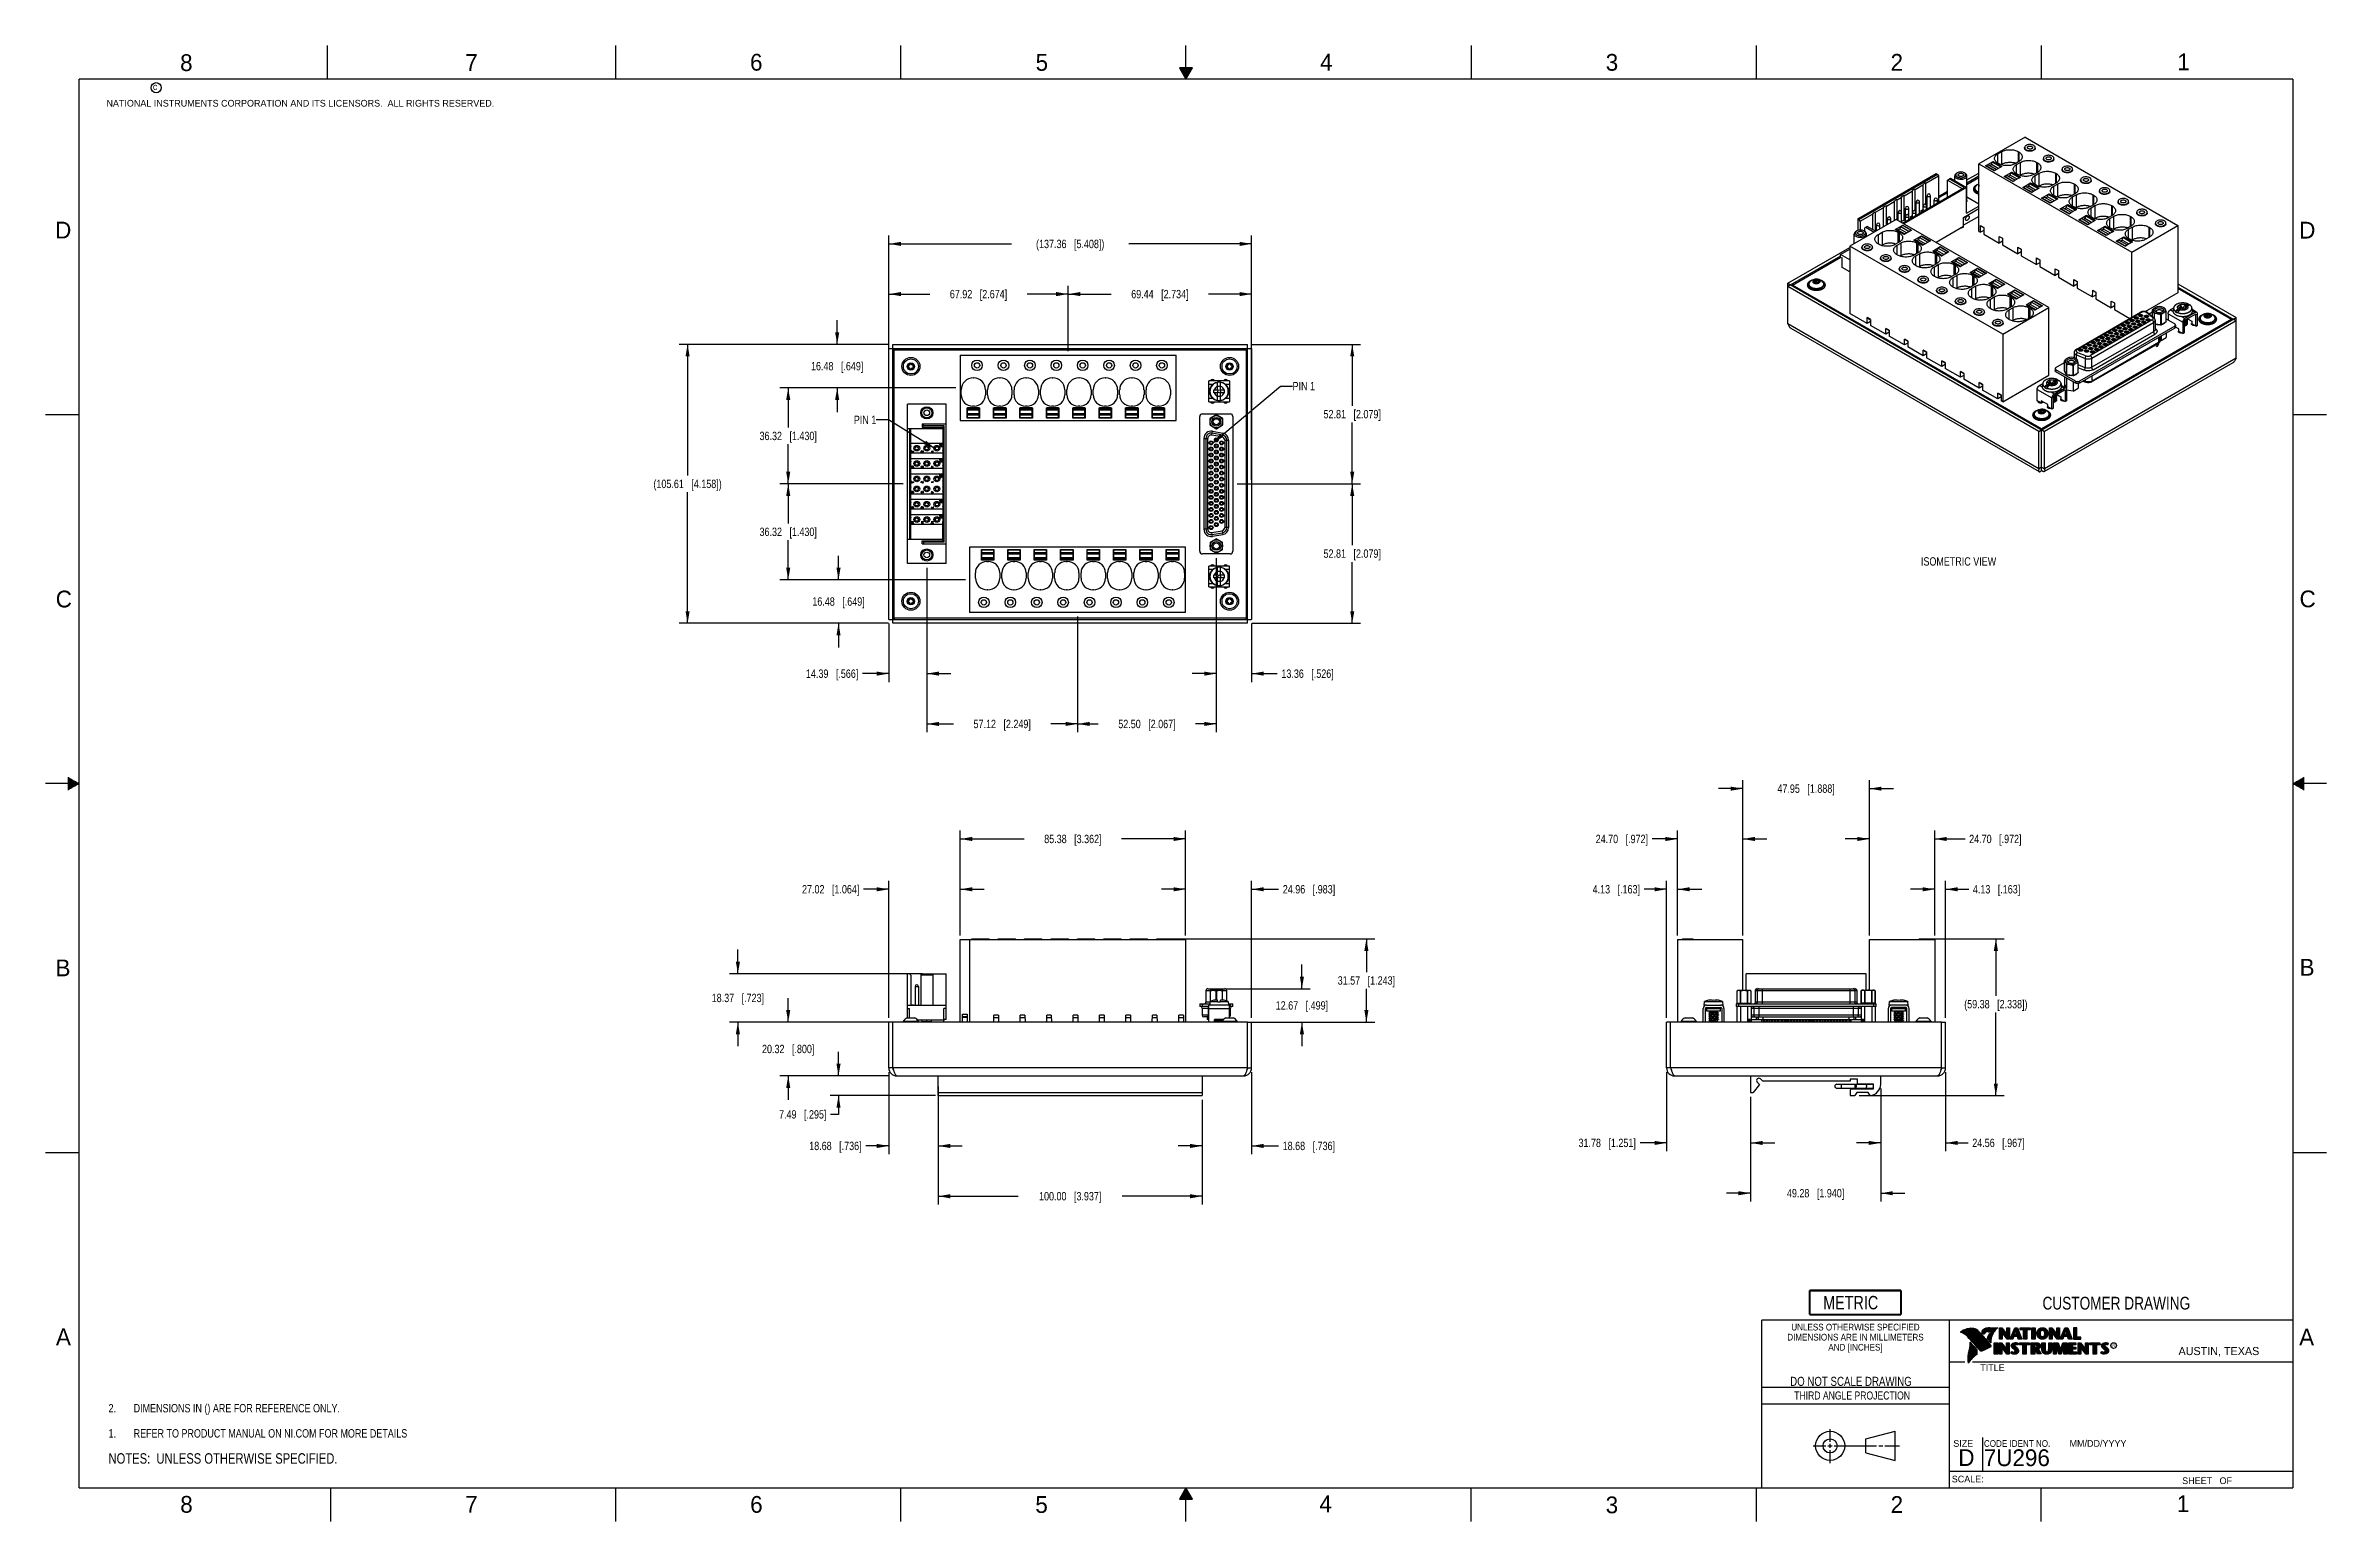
# Model space of a CAD drawing. Header units: inches. Extents: x 0 to 34, y 0 to 22.
import ezdxf

# ---------------------------------------------------------------- set-up
doc = ezdxf.new("R2010")
doc.units = ezdxf.units.IN
doc.header["$LTSCALE"] = 1.87
doc.header["$MEASUREMENT"] = 0
doc.layers.get('0').update_dxf_attribs({"linetype": 'CONTINUOUS'})
for name, color, linetype in [('02___PRT_ALL_AXES', 7, 'CONTINUOUS'), ('03___PRT_ALL_CURVES', 7, 'CONTINUOUS'), ('_7360', 7, 'CONTINUOUS'), ('_8276', 7, 'CONTINUOUS'), ('DETAIL', 7, 'CONTINUOUS'), ('DIMENSIONS', 7, 'CONTINUOUS')]:
    doc.layers.add(name, color=color, linetype=linetype)
doc.styles.get("Standard").update_dxf_attribs({"font": 'txt', "width": 0.8})
doc.styles.add('TEXTSTYLE_2', font='txt')
doc.styles.add('TEXTSTYLE_3', font='txt', dxfattribs={"width": 0.9})
doc.dimstyles.new('DIMSTYLE_1', dxfattribs={"dimtxt": 0.125, "dimasz": 0.18, "dimexe": 0.125, "dimexo": 0.0625, "dimgap": 0.0625, "dimtad": 0, "dimtih": 1, "dimtoh": 1, "dimzin": 0, "dimdsep": 46, "dimtxsty": 'STANDARD', "dimblk": '_FILLED', "dimblk1": '_FILLED', "dimblk2": '_FILLED', "dimcen": 0.09, "dimazin": 0, "dimtp": 0.01, "dimtm": 0.01, "dimtfac": 1, "dimtofl": 0, "dimtmove": 0, "dimatfit": 3, "dimldrblk": '_FILLED', "dimfxl": 1, "dimtolj": 1, "dimtzin": 0, "dimarcsym": 0})
doc.dimstyles.get("Standard").update_dxf_attribs({"dimtxt": 0.125, "dimasz": 0.18, "dimexe": 0.125, "dimexo": 0.0625, "dimgap": 0.09, "dimtad": 0, "dimtih": 1, "dimtoh": 1, "dimzin": 0, "dimdsep": 46, "dimtxsty": 'STANDARD', "dimblk": '_FILLED', "dimblk1": '_FILLED', "dimblk2": '_FILLED', "dimcen": 0.09, "dimazin": 0, "dimtol": 1, "dimtp": 0.02, "dimtm": 0.02, "dimtfac": 1, "dimtofl": 0, "dimtmove": 0, "dimatfit": 3, "dimldrblk": '_FILLED', "dimfxl": 1, "dimtolj": 1, "dimtzin": 0, "dimarcsym": 0})

msp = doc.modelspace()

# ---------------------------------------------------------------- texts
at = {"color": 2, "linetype": 'CONTINUOUS', "line_spacing_factor": 0.9}
for s, insert, char_height, width, attachment_point, style in [('8', (2.005, 21.871), 0.25, 0.25, 1, 'TEXTSTYLE_2'), ('7', (6.256, 21.874), 0.25, 0.25, 1, 'TEXTSTYLE_2'), ('6', (10.501, 21.877), 0.25, 0.25, 1, 'TEXTSTYLE_2'), ('5', (14.758, 21.875), 0.25, 0.25, 1, 'TEXTSTYLE_2'), ('4', (18.998, 21.878), 0.25, 0.25, 1, 'TEXTSTYLE_2'), ('3', (23.257, 21.876), 0.25, 0.25, 1, 'TEXTSTYLE_2'), ('2', (27.503, 21.876), 0.25, 0.25, 1, 'TEXTSTYLE_2'), ('1', (31.778, 21.883), 0.25, 0.25, 1, 'TEXTSTYLE_2'), ('NATIONAL INSTRUMENTS CORPORATION AND ITS LICENSORS.  ALL RIGHTS RESERVED.', (0.907, 21.191), 0.1, 7.3, 1, 'TEXTSTYLE_2'), ('c', (1.599, 21.439), 0.1, 0.1, 1, 'TEXTSTYLE_2'), ('D', (0.142, 19.375), 0.25, 0.25, 1, 'TEXTSTYLE_2'), ('D', (33.595, 19.374), 0.25, 0.25, 1, 'TEXTSTYLE_2'), ('C', (0.151, 13.875), 0.25, 0.25, 1, 'TEXTSTYLE_2'), ('C', (33.6, 13.877), 0.25, 0.25, 1, 'TEXTSTYLE_2'), ('B', (0.148, 8.376), 0.25, 0.25, 1, 'TEXTSTYLE_2'), ('B', (33.601, 8.385), 0.25, 0.25, 1, 'TEXTSTYLE_2'), ('A', (0.154, 2.876), 0.25, 0.25, 1, 'TEXTSTYLE_2'), ('DIMENSIONS ARE IN MILLIMETERS', (26.98, 2.796), 0.1, 2.61, 2, 'TEXTSTYLE_3'), ('UNLESS OTHERWISE SPECIFIED', (26.98, 2.946), 0.1, 2.34, 2, 'TEXTSTYLE_3'), ('A', (33.594, 2.873), 0.25, 0.25, 1, 'TEXTSTYLE_2'), ('AND [INCHES]', (26.98, 2.646), 0.1, 1.08, 2, 'TEXTSTYLE_3'), ('R', (30.808, 2.641), 0.042, 0.04198, 1, 'TEXTSTYLE_2'), ('AUSTIN, TEXAS', (31.796, 2.599), 0.12, 1.56, 1, 'TEXTSTYLE_2'), ('TITLE', (28.84, 2.34), 0.1, 0.5, 1, 'TEXTSTYLE_2'), ('SIZE', (28.438, 1.212), 0.1, 0.4, 1, 'TEXTSTYLE_2'), ('CODE IDENT NO.', (28.895, 1.211), 0.1, 1.26, 1, 'TEXTSTYLE_3'), ('MM/DD/YYYY', (30.172, 1.212), 0.1, 1, 1, 'TEXTSTYLE_2'), ('SCALE:', (28.416, 0.681), 0.1, 0.6, 1, 'TEXTSTYLE_2'), ('8', (2.007, 0.379), 0.25, 0.25, 1, 'TEXTSTYLE_2'), ('7', (6.255, 0.379), 0.25, 0.25, 1, 'TEXTSTYLE_2'), ('6', (10.503, 0.378), 0.25, 0.25, 1, 'TEXTSTYLE_2'), ('5', (14.754, 0.376), 0.25, 0.25, 1, 'TEXTSTYLE_2'), ('4', (18.988, 0.387), 0.25, 0.25, 1, 'TEXTSTYLE_2'), ('3', (23.256, 0.371), 0.25, 0.25, 1, 'TEXTSTYLE_2'), ('2', (27.504, 0.376), 0.25, 0.25, 1, 'TEXTSTYLE_2'), ('1', (31.771, 0.389), 0.25, 0.25, 1, 'TEXTSTYLE_2'), ('SHEET   OF', (31.85, 0.656), 0.1, 1, 1, 'TEXTSTYLE_2')]:
    msp.add_mtext(s, dxfattribs=dict(at, insert=insert, char_height=char_height, width=width, attachment_point=attachment_point, style=style))
at = {"color": 7, "linetype": 'CONTINUOUS', "attachment_point": 2, "line_spacing_factor": 0.9}
for s, insert, char_height, width in [('CUSTOMER DRAWING', (30.869, 3.348), 0.19, 2.432), ('DO NOT SCALE DRAWING', (26.913, 2.155), 0.135, 2.16)]:
    msp.add_mtext(s, dxfattribs=dict(at, insert=insert, char_height=char_height, width=width))
at = {"color": 2, "linetype": 'CONTINUOUS', "insert": (26.93, 1.937), "char_height": 0.12, "width": 2.112, "attachment_point": 2, "line_spacing_factor": 0.9}
msp.add_mtext('THIRD ANGLE PROJECTION', dxfattribs=at)
at = {"color": 7, "linetype": 'CONTINUOUS', "char_height": 0.25, "attachment_point": 1, "line_spacing_factor": 0.9, "style": 'TEXTSTYLE_2'}
for s, insert, width in [('D  ', (28.513, 1.076), 0.75), ('7U296', (28.893, 1.074), 1.25)]:
    msp.add_mtext(s, dxfattribs=dict(at, insert=insert, width=width))
at = {"layer": 'DETAIL', "color": 2, "linetype": 'CONTINUOUS', "char_height": 0.125, "line_spacing_factor": 0.9}
for s, insert, width, attachment_point in [('PIN 1', (18.589, 16.986), 0.5, 1), ('PIN 1', (12.383, 16.483), 0.5, 3), ('ISOMETRIC VIEW', (27.956, 14.373), 1.4, 1)]:
    msp.add_mtext(s, dxfattribs=dict(at, insert=insert, width=width, attachment_point=attachment_point))

# ---------------------------------------------------------------- blocks, each defined once
blk = doc.blocks.new('CUSTOM_NOTE_BL0', base_point=(3.625, 1.312))
at = {"color": 2, "linetype": 'CONTINUOUS', "width": 0.8}
for s, p in [('1.', (0.938, 1.25)), ('REFER TO PRODUCT MANUAL ON NI.COM FOR MORE DETAILS', (1.312, 1.25))]:
    blk.add_text(s, height=0.125, dxfattribs=at).set_placement(p)
blk = doc.blocks.new('METRIC_BL1', base_point=(26.978, 3.262))
at = {"color": 7, "linetype": 'CONTINUOUS', "const_width": 0.0309}
for points in [[(26.298, 3.442), (27.658, 3.442)], [(26.298, 3.442), (26.298, 3.082)], [(27.658, 3.442), (27.658, 3.082)], [(26.298, 3.082), (27.658, 3.082)]]:
    blk.add_lwpolyline(points, dxfattribs=at)
at = {"color": 2, "linetype": 'CONTINUOUS', "width": 0.8}
blk.add_text('METRIC', height=0.2, dxfattribs=at).set_placement((26.499, 3.161))
blk = doc.blocks.new('_FILLED')
at = {"color": 0, "linetype": 'BYBLOCK'}
blk.add_solid([(0, 0), (-1, 0.17), (-1, -0.17)], dxfattribs=at)
blk = doc.blocks.new('*D0')
at = {"layer": 'DIMENSIONS', "color": 2, "linetype": 'CONTINUOUS'}
for p, q in [((17.761, 15.467), (19.603, 15.467)), ((19.478, 15.467), (19.478, 14.552)), ((19.478, 13.388), (19.478, 14.302)), ((17.981, 13.388), (19.603, 13.388))]:
    blk.add_line(p, q, dxfattribs=at)
at = {"layer": 'DIMENSIONS', "color": 2, "linetype": 'CONTINUOUS', "xscale": 0.18, "yscale": 0.18, "zscale": 0.18}
for p, rotation in [((19.478, 15.467), 90), ((19.478, 13.388), 270)]:
    blk.add_blockref('_FILLED', p, dxfattribs=dict(at, rotation=rotation))
at = {"layer": 'DIMENSIONS', "color": 2, "linetype": 'CONTINUOUS', "insert": (19.478, 14.49), "char_height": 0.125, "width": 1.325, "attachment_point": 2, "line_spacing_factor": 0.9}
blk.add_mtext('52.81{\\ftxt.shx;\\W1.000000;\\H0.125000; }[2.079]', dxfattribs=at)
blk = doc.blocks.new('*D1')
at = {"layer": 'DIMENSIONS', "color": 2, "linetype": 'CONTINUOUS'}
for p, q in [((17.981, 17.546), (19.603, 17.546)), ((19.478, 17.546), (19.478, 16.631)), ((19.478, 15.467), (19.478, 16.381)), ((17.761, 15.467), (19.603, 15.467))]:
    blk.add_line(p, q, dxfattribs=at)
at = {"layer": 'DIMENSIONS', "color": 2, "linetype": 'CONTINUOUS', "xscale": 0.18, "yscale": 0.18, "zscale": 0.18}
for p, rotation in [((19.478, 17.546), 90), ((19.478, 15.467), 270)]:
    blk.add_blockref('_FILLED', p, dxfattribs=dict(at, rotation=rotation))
at = {"layer": 'DIMENSIONS', "color": 2, "linetype": 'CONTINUOUS', "insert": (19.478, 16.569), "char_height": 0.125, "width": 1.325, "attachment_point": 2, "line_spacing_factor": 0.9}
blk.add_mtext('52.81{\\ftxt.shx;\\W1.000000;\\H0.125000; }[2.079]', dxfattribs=at)
blk = doc.blocks.new('*D2')
at = {"layer": 'DIMENSIONS', "color": 2, "linetype": 'CONTINUOUS'}
for p, q in [((11.8, 17.546), (11.8, 17.906)), ((12.566, 17.546), (11.675, 17.546)), ((13.571, 16.897), (11.675, 16.897)), ((11.8, 16.897), (11.8, 16.537))]:
    blk.add_line(p, q, dxfattribs=at)
at = {"layer": 'DIMENSIONS', "color": 2, "linetype": 'CONTINUOUS', "xscale": 0.18, "yscale": 0.18, "zscale": 0.18}
for p, rotation in [((11.8, 17.546), 270), ((11.8, 16.897), 90)]:
    blk.add_blockref('_FILLED', p, dxfattribs=dict(at, rotation=rotation))
at = {"layer": 'DIMENSIONS', "color": 2, "linetype": 'CONTINUOUS', "insert": (11.8, 17.284), "char_height": 0.125, "width": 1.225, "attachment_point": 2, "line_spacing_factor": 0.9}
blk.add_mtext('16.48{\\ftxt.shx;\\W1.000000;\\H0.125000; }[.649]', dxfattribs=at)
blk = doc.blocks.new('*D3')
at = {"layer": 'DIMENSIONS', "color": 2, "linetype": 'CONTINUOUS'}
for p, q in [((13.571, 16.897), (10.945, 16.897)), ((11.07, 16.897), (11.07, 16.307)), ((11.07, 15.467), (11.07, 16.057)), ((12.786, 15.467), (10.945, 15.467))]:
    blk.add_line(p, q, dxfattribs=at)
at = {"layer": 'DIMENSIONS', "color": 2, "linetype": 'CONTINUOUS', "xscale": 0.18, "yscale": 0.18, "zscale": 0.18}
for p, rotation in [((11.07, 16.897), 90), ((11.07, 15.467), 270)]:
    blk.add_blockref('_FILLED', p, dxfattribs=dict(at, rotation=rotation))
at = {"layer": 'DIMENSIONS', "color": 2, "linetype": 'CONTINUOUS', "insert": (11.07, 16.244), "char_height": 0.125, "width": 1.325, "attachment_point": 2, "line_spacing_factor": 0.9}
blk.add_mtext('36.32{\\ftxt.shx;\\W1.000000;\\H0.125000; }[1.430]', dxfattribs=at)
blk = doc.blocks.new('*D4')
at = {"layer": 'DIMENSIONS', "color": 2, "linetype": 'CONTINUOUS'}
for p, q in [((12.786, 15.467), (10.945, 15.467)), ((11.07, 15.467), (11.07, 14.877)), ((11.07, 14.036), (11.07, 14.627)), ((13.712, 14.036), (10.945, 14.036))]:
    blk.add_line(p, q, dxfattribs=at)
at = {"layer": 'DIMENSIONS', "color": 2, "linetype": 'CONTINUOUS', "xscale": 0.18, "yscale": 0.18, "zscale": 0.18}
for p, rotation in [((11.07, 15.467), 90), ((11.07, 14.036), 270)]:
    blk.add_blockref('_FILLED', p, dxfattribs=dict(at, rotation=rotation))
at = {"layer": 'DIMENSIONS', "color": 2, "linetype": 'CONTINUOUS', "insert": (11.07, 14.814), "char_height": 0.125, "width": 1.325, "attachment_point": 2, "line_spacing_factor": 0.9}
blk.add_mtext('36.32{\\ftxt.shx;\\W1.000000;\\H0.125000; }[1.430]', dxfattribs=at)
blk = doc.blocks.new('*D5')
at = {"layer": 'DIMENSIONS', "color": 2, "linetype": 'CONTINUOUS'}
for p, q in [((11.82, 14.036), (11.82, 14.396)), ((13.712, 14.036), (11.695, 14.036)), ((12.566, 13.388), (11.695, 13.388)), ((11.82, 13.388), (11.82, 13.028))]:
    blk.add_line(p, q, dxfattribs=at)
at = {"layer": 'DIMENSIONS', "color": 2, "linetype": 'CONTINUOUS', "xscale": 0.18, "yscale": 0.18, "zscale": 0.18}
for p, rotation in [((11.82, 14.036), 270), ((11.82, 13.388), 90)]:
    blk.add_blockref('_FILLED', p, dxfattribs=dict(at, rotation=rotation))
at = {"layer": 'DIMENSIONS', "color": 2, "linetype": 'CONTINUOUS', "insert": (11.82, 13.775), "char_height": 0.125, "width": 1.225, "attachment_point": 2, "line_spacing_factor": 0.9}
blk.add_mtext('16.48{\\ftxt.shx;\\W1.000000;\\H0.125000; }[.649]', dxfattribs=at)
blk = doc.blocks.new('*D6')
at = {"layer": 'DIMENSIONS', "color": 2, "linetype": 'CONTINUOUS'}
for p, q in [((12.566, 17.546), (9.445, 17.546)), ((9.57, 17.546), (9.57, 15.592)), ((9.57, 13.388), (9.57, 15.342)), ((12.566, 13.388), (9.445, 13.388))]:
    blk.add_line(p, q, dxfattribs=at)
at = {"layer": 'DIMENSIONS', "color": 2, "linetype": 'CONTINUOUS', "xscale": 0.18, "yscale": 0.18, "zscale": 0.18}
for p, rotation in [((9.57, 17.546), 90), ((9.57, 13.388), 270)]:
    blk.add_blockref('_FILLED', p, dxfattribs=dict(at, rotation=rotation))
at = {"layer": 'DIMENSIONS', "color": 2, "linetype": 'CONTINUOUS', "insert": (9.57, 15.529), "char_height": 0.125, "width": 1.625, "attachment_point": 2, "line_spacing_factor": 0.9}
blk.add_mtext('(105.61{\\ftxt.shx;\\W1.000000;\\H0.125000; }[4.158])', dxfattribs=at)
blk = doc.blocks.new('*D7')
at = {"layer": 'DIMENSIONS', "color": 2, "linetype": 'CONTINUOUS'}
for p, q in [((13.136, 14.215), (13.136, 12.513)), ((12.57, 13.384), (12.57, 12.513)), ((12.57, 12.638), (12.178, 12.638)), ((13.136, 12.638), (13.496, 12.638))]:
    blk.add_line(p, q, dxfattribs=at)
at = {"layer": 'DIMENSIONS', "color": 2, "linetype": 'CONTINUOUS', "xscale": 0.18, "yscale": 0.18, "zscale": 0.18}
blk.add_blockref('_FILLED', (12.57, 12.638), dxfattribs=at)
at = {"layer": 'DIMENSIONS', "color": 2, "linetype": 'CONTINUOUS', "xscale": 0.18, "yscale": 0.18, "zscale": 0.18, "rotation": 180}
blk.add_blockref('_FILLED', (13.136, 12.638), dxfattribs=at)
at = {"layer": 'DIMENSIONS', "color": 2, "linetype": 'CONTINUOUS', "insert": (12.115, 12.7), "char_height": 0.125, "width": 1.225, "attachment_point": 3, "line_spacing_factor": 0.9}
blk.add_mtext('14.39{\\ftxt.shx;\\W1.000000;\\H0.125000; }[.566]', dxfattribs=at)
blk = doc.blocks.new('*D8')
at = {"layer": 'DIMENSIONS', "color": 2, "linetype": 'CONTINUOUS'}
for p, q in [((13.136, 14.215), (13.136, 11.763)), ((15.385, 13.488), (15.385, 11.763)), ((13.136, 11.888), (13.535, 11.888)), ((15.385, 11.888), (14.985, 11.888))]:
    blk.add_line(p, q, dxfattribs=at)
at = {"layer": 'DIMENSIONS', "color": 2, "linetype": 'CONTINUOUS', "xscale": 0.18, "yscale": 0.18, "zscale": 0.18, "rotation": 180}
blk.add_blockref('_FILLED', (13.136, 11.888), dxfattribs=at)
at = {"layer": 'DIMENSIONS', "color": 2, "linetype": 'CONTINUOUS', "xscale": 0.18, "yscale": 0.18, "zscale": 0.18}
blk.add_blockref('_FILLED', (15.385, 11.888), dxfattribs=at)
at = {"layer": 'DIMENSIONS', "color": 2, "linetype": 'CONTINUOUS', "insert": (14.26, 11.95), "char_height": 0.125, "width": 1.325, "attachment_point": 2, "line_spacing_factor": 0.9}
blk.add_mtext('57.12{\\ftxt.shx;\\W1.000000;\\H0.125000; }[2.249]', dxfattribs=at)
blk = doc.blocks.new('*D9')
at = {"layer": 'DIMENSIONS', "color": 2, "linetype": 'CONTINUOUS'}
for p, q in [((17.452, 14.36), (17.452, 11.763)), ((15.385, 13.488), (15.385, 11.763)), ((15.385, 11.888), (15.693, 11.888)), ((17.452, 11.888), (17.143, 11.888))]:
    blk.add_line(p, q, dxfattribs=at)
at = {"layer": 'DIMENSIONS', "color": 2, "linetype": 'CONTINUOUS', "xscale": 0.18, "yscale": 0.18, "zscale": 0.18, "rotation": 180}
blk.add_blockref('_FILLED', (15.385, 11.888), dxfattribs=at)
at = {"layer": 'DIMENSIONS', "color": 2, "linetype": 'CONTINUOUS', "xscale": 0.18, "yscale": 0.18, "zscale": 0.18}
blk.add_blockref('_FILLED', (17.452, 11.888), dxfattribs=at)
at = {"layer": 'DIMENSIONS', "color": 2, "linetype": 'CONTINUOUS', "insert": (16.418, 11.95), "char_height": 0.125, "width": 1.325, "attachment_point": 2, "line_spacing_factor": 0.9}
blk.add_mtext('52.50{\\ftxt.shx;\\W1.000000;\\H0.125000; }[2.067]', dxfattribs=at)
blk = doc.blocks.new('*D10')
at = {"layer": 'DIMENSIONS', "color": 2, "linetype": 'CONTINUOUS'}
for p, q in [((17.452, 14.36), (17.452, 12.513)), ((17.978, 13.384), (17.978, 12.513)), ((17.452, 12.638), (17.092, 12.638)), ((17.978, 12.638), (18.359, 12.638))]:
    blk.add_line(p, q, dxfattribs=at)
at = {"layer": 'DIMENSIONS', "color": 2, "linetype": 'CONTINUOUS', "xscale": 0.18, "yscale": 0.18, "zscale": 0.18}
blk.add_blockref('_FILLED', (17.452, 12.638), dxfattribs=at)
at = {"layer": 'DIMENSIONS', "color": 2, "linetype": 'CONTINUOUS', "xscale": 0.18, "yscale": 0.18, "zscale": 0.18, "rotation": 180}
blk.add_blockref('_FILLED', (17.978, 12.638), dxfattribs=at)
at = {"layer": 'DIMENSIONS', "color": 2, "linetype": 'CONTINUOUS', "insert": (18.422, 12.7), "char_height": 0.125, "width": 1.225, "attachment_point": 1, "line_spacing_factor": 0.9}
blk.add_mtext('13.36{\\ftxt.shx;\\W1.000000;\\H0.125000; }[.526]', dxfattribs=at)
blk = doc.blocks.new('*D11')
at = {"layer": 'DIMENSIONS', "color": 2, "linetype": 'CONTINUOUS'}
for p, q in [((12.57, 17.549), (12.57, 18.421)), ((15.244, 17.445), (15.244, 18.421)), ((12.57, 18.296), (13.182, 18.296)), ((15.244, 18.296), (14.632, 18.296))]:
    blk.add_line(p, q, dxfattribs=at)
at = {"layer": 'DIMENSIONS', "color": 2, "linetype": 'CONTINUOUS', "xscale": 0.18, "yscale": 0.18, "zscale": 0.18, "rotation": 180}
blk.add_blockref('_FILLED', (12.57, 18.296), dxfattribs=at)
at = {"layer": 'DIMENSIONS', "color": 2, "linetype": 'CONTINUOUS', "xscale": 0.18, "yscale": 0.18, "zscale": 0.18}
blk.add_blockref('_FILLED', (15.244, 18.296), dxfattribs=at)
at = {"layer": 'DIMENSIONS', "color": 2, "linetype": 'CONTINUOUS', "insert": (13.907, 18.358), "char_height": 0.125, "width": 1.325, "attachment_point": 2, "line_spacing_factor": 0.9}
blk.add_mtext('67.92{\\ftxt.shx;\\W1.000000;\\H0.125000; }[2.674]', dxfattribs=at)
blk = doc.blocks.new('*D12')
at = {"layer": 'DIMENSIONS', "color": 2, "linetype": 'CONTINUOUS'}
for p, q in [((15.244, 17.445), (15.244, 18.421)), ((17.978, 15.529), (17.978, 18.421)), ((15.244, 18.296), (15.886, 18.296)), ((17.978, 18.296), (17.336, 18.296))]:
    blk.add_line(p, q, dxfattribs=at)
at = {"layer": 'DIMENSIONS', "color": 2, "linetype": 'CONTINUOUS', "xscale": 0.18, "yscale": 0.18, "zscale": 0.18, "rotation": 180}
blk.add_blockref('_FILLED', (15.244, 18.296), dxfattribs=at)
at = {"layer": 'DIMENSIONS', "color": 2, "linetype": 'CONTINUOUS', "xscale": 0.18, "yscale": 0.18, "zscale": 0.18}
blk.add_blockref('_FILLED', (17.978, 18.296), dxfattribs=at)
at = {"layer": 'DIMENSIONS', "color": 2, "linetype": 'CONTINUOUS', "insert": (16.611, 18.358), "char_height": 0.125, "width": 1.325, "attachment_point": 2, "line_spacing_factor": 0.9}
blk.add_mtext('69.44{\\ftxt.shx;\\W1.000000;\\H0.125000; }[2.734]', dxfattribs=at)
blk = doc.blocks.new('*D13')
at = {"layer": 'DIMENSIONS', "color": 2, "linetype": 'CONTINUOUS'}
for p, q in [((12.57, 15.529), (12.57, 19.169)), ((12.57, 19.044), (14.399, 19.044)), ((17.978, 19.044), (16.149, 19.044)), ((17.978, 15.529), (17.978, 19.169))]:
    blk.add_line(p, q, dxfattribs=at)
at = {"layer": 'DIMENSIONS', "color": 2, "linetype": 'CONTINUOUS', "xscale": 0.18, "yscale": 0.18, "zscale": 0.18, "rotation": 180}
blk.add_blockref('_FILLED', (12.57, 19.044), dxfattribs=at)
at = {"layer": 'DIMENSIONS', "color": 2, "linetype": 'CONTINUOUS', "xscale": 0.18, "yscale": 0.18, "zscale": 0.18}
blk.add_blockref('_FILLED', (17.978, 19.044), dxfattribs=at)
at = {"layer": 'DIMENSIONS', "color": 2, "linetype": 'CONTINUOUS', "insert": (15.274, 19.106), "char_height": 0.125, "width": 1.625, "attachment_point": 2, "line_spacing_factor": 0.9}
blk.add_mtext('(137.36{\\ftxt.shx;\\W1.000000;\\H0.125000; }[5.408])', dxfattribs=at)
blk = doc.blocks.new('*D14')
at = {"layer": 'DIMENSIONS', "color": 2, "linetype": 'CONTINUOUS'}
for p, q in [((11.82, 6.642), (11.82, 7.002)), ((12.582, 6.642), (11.695, 6.642)), ((13.265, 6.347), (11.695, 6.347)), ((11.82, 6.347), (11.82, 6.068)), ((11.82, 6.068), (11.702, 6.068))]:
    blk.add_line(p, q, dxfattribs=at)
at = {"layer": 'DIMENSIONS', "color": 2, "linetype": 'CONTINUOUS', "xscale": 0.18, "yscale": 0.18, "zscale": 0.18}
for p, rotation in [((11.82, 6.642), 270), ((11.82, 6.347), 90)]:
    blk.add_blockref('_FILLED', p, dxfattribs=dict(at, rotation=rotation))
at = {"layer": 'DIMENSIONS', "color": 2, "linetype": 'CONTINUOUS', "insert": (11.64, 6.13), "char_height": 0.125, "width": 1.125, "attachment_point": 3, "line_spacing_factor": 0.9}
blk.add_mtext('7.49{\\ftxt.shx;\\W1.000000;\\H0.125000; }[.295]', dxfattribs=at)
blk = doc.blocks.new('*D15')
at = {"layer": 'DIMENSIONS', "color": 2, "linetype": 'CONTINUOUS'}
for p, q in [((11.07, 7.442), (11.07, 7.802)), ((15.211, 7.442), (10.945, 7.442)), ((12.553, 6.642), (10.945, 6.642)), ((11.07, 6.642), (11.07, 6.282))]:
    blk.add_line(p, q, dxfattribs=at)
at = {"layer": 'DIMENSIONS', "color": 2, "linetype": 'CONTINUOUS', "xscale": 0.18, "yscale": 0.18, "zscale": 0.18}
for p, rotation in [((11.07, 7.442), 270), ((11.07, 6.642), 90)]:
    blk.add_blockref('_FILLED', p, dxfattribs=dict(at, rotation=rotation))
at = {"layer": 'DIMENSIONS', "color": 2, "linetype": 'CONTINUOUS', "insert": (11.07, 7.105), "char_height": 0.125, "width": 1.225, "attachment_point": 2, "line_spacing_factor": 0.9}
blk.add_mtext('20.32{\\ftxt.shx;\\W1.000000;\\H0.125000; }[.800]', dxfattribs=at)
blk = doc.blocks.new('*D16')
at = {"layer": 'DIMENSIONS', "color": 2, "linetype": 'CONTINUOUS'}
for p, q in [((10.32, 8.165), (10.32, 8.525)), ((13.074, 8.165), (10.195, 8.165)), ((15.211, 7.442), (10.195, 7.442)), ((10.32, 7.442), (10.32, 7.082))]:
    blk.add_line(p, q, dxfattribs=at)
at = {"layer": 'DIMENSIONS', "color": 2, "linetype": 'CONTINUOUS', "xscale": 0.18, "yscale": 0.18, "zscale": 0.18}
for p, rotation in [((10.32, 8.165), 270), ((10.32, 7.442), 90)]:
    blk.add_blockref('_FILLED', p, dxfattribs=dict(at, rotation=rotation))
at = {"layer": 'DIMENSIONS', "color": 2, "linetype": 'CONTINUOUS', "insert": (10.32, 7.866), "char_height": 0.125, "width": 1.225, "attachment_point": 2, "line_spacing_factor": 0.9}
blk.add_mtext('18.37{\\ftxt.shx;\\W1.000000;\\H0.125000; }[.723]', dxfattribs=at)
blk = doc.blocks.new('*D17')
at = {"layer": 'DIMENSIONS', "color": 2, "linetype": 'CONTINUOUS'}
for p, q in [((18.728, 7.941), (18.728, 8.301)), ((17.6, 7.941), (18.853, 7.941)), ((17.981, 7.442), (18.853, 7.442)), ((18.728, 7.442), (18.728, 7.082))]:
    blk.add_line(p, q, dxfattribs=at)
at = {"layer": 'DIMENSIONS', "color": 2, "linetype": 'CONTINUOUS', "xscale": 0.18, "yscale": 0.18, "zscale": 0.18}
for p, rotation in [((18.728, 7.941), 270), ((18.728, 7.442), 90)]:
    blk.add_blockref('_FILLED', p, dxfattribs=dict(at, rotation=rotation))
at = {"layer": 'DIMENSIONS', "color": 2, "linetype": 'CONTINUOUS', "insert": (18.728, 7.754), "char_height": 0.125, "width": 1.225, "attachment_point": 2, "line_spacing_factor": 0.9}
blk.add_mtext('12.67{\\ftxt.shx;\\W1.000000;\\H0.125000; }[.499]', dxfattribs=at)
blk = doc.blocks.new('*D18')
at = {"layer": 'DIMENSIONS', "color": 2, "linetype": 'CONTINUOUS'}
for p, q in [((16.806, 8.685), (19.814, 8.685)), ((19.689, 8.685), (19.689, 8.189)), ((19.689, 7.442), (19.689, 7.939)), ((17.981, 7.442), (19.814, 7.442))]:
    blk.add_line(p, q, dxfattribs=at)
at = {"layer": 'DIMENSIONS', "color": 2, "linetype": 'CONTINUOUS', "xscale": 0.18, "yscale": 0.18, "zscale": 0.18}
for p, rotation in [((19.689, 8.685), 90), ((19.689, 7.442), 270)]:
    blk.add_blockref('_FILLED', p, dxfattribs=dict(at, rotation=rotation))
at = {"layer": 'DIMENSIONS', "color": 2, "linetype": 'CONTINUOUS', "insert": (19.689, 8.126), "char_height": 0.125, "width": 1.325, "attachment_point": 2, "line_spacing_factor": 0.9}
blk.add_mtext('31.57{\\ftxt.shx;\\W1.000000;\\H0.125000; }[1.243]', dxfattribs=at)
blk = doc.blocks.new('*D19')
at = {"layer": 'DIMENSIONS', "color": 2, "linetype": 'CONTINUOUS'}
for p, q in [((13.633, 8.736), (13.633, 10.298)), ((16.995, 8.736), (16.995, 10.298)), ((13.633, 10.173), (14.589, 10.173)), ((16.995, 10.173), (16.039, 10.173))]:
    blk.add_line(p, q, dxfattribs=at)
at = {"layer": 'DIMENSIONS', "color": 2, "linetype": 'CONTINUOUS', "xscale": 0.18, "yscale": 0.18, "zscale": 0.18, "rotation": 180}
blk.add_blockref('_FILLED', (13.633, 10.173), dxfattribs=at)
at = {"layer": 'DIMENSIONS', "color": 2, "linetype": 'CONTINUOUS', "xscale": 0.18, "yscale": 0.18, "zscale": 0.18}
blk.add_blockref('_FILLED', (16.995, 10.173), dxfattribs=at)
at = {"layer": 'DIMENSIONS', "color": 2, "linetype": 'CONTINUOUS', "insert": (15.314, 10.236), "char_height": 0.125, "width": 1.325, "attachment_point": 2, "line_spacing_factor": 0.9}
blk.add_mtext('85.38{\\ftxt.shx;\\W1.000000;\\H0.125000; }[3.362]', dxfattribs=at)
blk = doc.blocks.new('*D20')
at = {"layer": 'DIMENSIONS', "color": 2, "linetype": 'CONTINUOUS'}
for p, q in [((16.995, 8.736), (16.995, 9.548)), ((17.978, 7.505), (17.978, 9.548)), ((16.995, 9.423), (16.635, 9.423)), ((17.978, 9.423), (18.381, 9.423))]:
    blk.add_line(p, q, dxfattribs=at)
at = {"layer": 'DIMENSIONS', "color": 2, "linetype": 'CONTINUOUS', "xscale": 0.18, "yscale": 0.18, "zscale": 0.18}
blk.add_blockref('_FILLED', (16.995, 9.423), dxfattribs=at)
at = {"layer": 'DIMENSIONS', "color": 2, "linetype": 'CONTINUOUS', "xscale": 0.18, "yscale": 0.18, "zscale": 0.18, "rotation": 180}
blk.add_blockref('_FILLED', (17.978, 9.423), dxfattribs=at)
at = {"layer": 'DIMENSIONS', "color": 2, "linetype": 'CONTINUOUS', "insert": (18.443, 9.486), "char_height": 0.125, "width": 1.225, "attachment_point": 1, "line_spacing_factor": 0.9}
blk.add_mtext('24.96{\\ftxt.shx;\\W1.000000;\\H0.125000; }[.983]', dxfattribs=at)
blk = doc.blocks.new('*D21')
at = {"layer": 'DIMENSIONS', "color": 2, "linetype": 'CONTINUOUS'}
for p, q in [((28.073, 8.685), (29.198, 8.685)), ((29.073, 8.685), (29.073, 7.835)), ((29.073, 6.347), (29.073, 7.585)), ((27.034, 6.347), (29.198, 6.347))]:
    blk.add_line(p, q, dxfattribs=at)
at = {"layer": 'DIMENSIONS', "color": 2, "linetype": 'CONTINUOUS', "xscale": 0.18, "yscale": 0.18, "zscale": 0.18}
for p, rotation in [((29.073, 8.685), 90), ((29.073, 6.347), 270)]:
    blk.add_blockref('_FILLED', p, dxfattribs=dict(at, rotation=rotation))
at = {"layer": 'DIMENSIONS', "color": 2, "linetype": 'CONTINUOUS', "insert": (29.073, 7.773), "char_height": 0.125, "width": 1.525, "attachment_point": 2, "line_spacing_factor": 0.9}
blk.add_mtext('(59.38{\\ftxt.shx;\\W1.000000;\\H0.125000; }[2.338])', dxfattribs=at)
blk = doc.blocks.new('*D22')
at = {"layer": 'DIMENSIONS', "color": 2, "linetype": 'CONTINUOUS'}
for p, q in [((24.165, 6.698), (24.165, 5.517)), ((25.416, 6.33), (25.416, 5.517)), ((24.165, 5.642), (23.769, 5.642)), ((25.416, 5.642), (25.776, 5.642))]:
    blk.add_line(p, q, dxfattribs=at)
at = {"layer": 'DIMENSIONS', "color": 2, "linetype": 'CONTINUOUS', "xscale": 0.18, "yscale": 0.18, "zscale": 0.18}
blk.add_blockref('_FILLED', (24.165, 5.642), dxfattribs=at)
at = {"layer": 'DIMENSIONS', "color": 2, "linetype": 'CONTINUOUS', "xscale": 0.18, "yscale": 0.18, "zscale": 0.18, "rotation": 180}
blk.add_blockref('_FILLED', (25.416, 5.642), dxfattribs=at)
at = {"layer": 'DIMENSIONS', "color": 2, "linetype": 'CONTINUOUS', "insert": (23.706, 5.705), "char_height": 0.125, "width": 1.325, "attachment_point": 3, "line_spacing_factor": 0.9}
blk.add_mtext('31.78{\\ftxt.shx;\\W1.000000;\\H0.125000; }[1.251]', dxfattribs=at)
blk = doc.blocks.new('*D23')
at = {"layer": 'DIMENSIONS', "color": 2, "linetype": 'CONTINUOUS'}
for p, q in [((28.323, 6.698), (28.323, 5.517)), ((27.356, 6.455), (27.356, 5.517)), ((27.356, 5.642), (26.996, 5.642)), ((28.323, 5.642), (28.658, 5.642))]:
    blk.add_line(p, q, dxfattribs=at)
at = {"layer": 'DIMENSIONS', "color": 2, "linetype": 'CONTINUOUS', "xscale": 0.18, "yscale": 0.18, "zscale": 0.18}
blk.add_blockref('_FILLED', (27.356, 5.642), dxfattribs=at)
at = {"layer": 'DIMENSIONS', "color": 2, "linetype": 'CONTINUOUS', "xscale": 0.18, "yscale": 0.18, "zscale": 0.18, "rotation": 180}
blk.add_blockref('_FILLED', (28.323, 5.642), dxfattribs=at)
at = {"layer": 'DIMENSIONS', "color": 2, "linetype": 'CONTINUOUS', "insert": (28.721, 5.705), "char_height": 0.125, "width": 1.225, "attachment_point": 1, "line_spacing_factor": 0.9}
blk.add_mtext('24.56{\\ftxt.shx;\\W1.000000;\\H0.125000; }[.967]', dxfattribs=at)
blk = doc.blocks.new('*D24')
at = {"layer": 'DIMENSIONS', "color": 2, "linetype": 'CONTINUOUS'}
for p, q in [((25.416, 6.33), (25.416, 4.767)), ((27.356, 6.455), (27.356, 4.767)), ((25.416, 4.892), (25.056, 4.892)), ((27.356, 4.892), (27.716, 4.892))]:
    blk.add_line(p, q, dxfattribs=at)
at = {"layer": 'DIMENSIONS', "color": 2, "linetype": 'CONTINUOUS', "xscale": 0.18, "yscale": 0.18, "zscale": 0.18}
blk.add_blockref('_FILLED', (25.416, 4.892), dxfattribs=at)
at = {"layer": 'DIMENSIONS', "color": 2, "linetype": 'CONTINUOUS', "xscale": 0.18, "yscale": 0.18, "zscale": 0.18, "rotation": 180}
blk.add_blockref('_FILLED', (27.356, 4.892), dxfattribs=at)
at = {"layer": 'DIMENSIONS', "color": 2, "linetype": 'CONTINUOUS', "insert": (26.386, 4.955), "char_height": 0.125, "width": 1.325, "attachment_point": 2, "line_spacing_factor": 0.9}
blk.add_mtext('49.28{\\ftxt.shx;\\W1.000000;\\H0.125000; }[1.940]', dxfattribs=at)
blk = doc.blocks.new('*D25')
at = {"layer": 'DIMENSIONS', "color": 2, "linetype": 'CONTINUOUS'}
for p, q in [((28.161, 8.736), (28.161, 9.548)), ((28.323, 7.505), (28.323, 9.548)), ((28.161, 9.423), (27.801, 9.423)), ((28.323, 9.423), (28.668, 9.423))]:
    blk.add_line(p, q, dxfattribs=at)
at = {"layer": 'DIMENSIONS', "color": 2, "linetype": 'CONTINUOUS', "xscale": 0.18, "yscale": 0.18, "zscale": 0.18}
blk.add_blockref('_FILLED', (28.161, 9.423), dxfattribs=at)
at = {"layer": 'DIMENSIONS', "color": 2, "linetype": 'CONTINUOUS', "xscale": 0.18, "yscale": 0.18, "zscale": 0.18, "rotation": 180}
blk.add_blockref('_FILLED', (28.323, 9.423), dxfattribs=at)
at = {"layer": 'DIMENSIONS', "color": 2, "linetype": 'CONTINUOUS', "insert": (28.73, 9.486), "char_height": 0.125, "width": 1.125, "attachment_point": 1, "line_spacing_factor": 0.9}
blk.add_mtext('4.13{\\ftxt.shx;\\W1.000000;\\H0.125000; }[.163]', dxfattribs=at)
blk = doc.blocks.new('*D26')
at = {"layer": 'DIMENSIONS', "color": 2, "linetype": 'CONTINUOUS'}
for p, q in [((27.188, 8.736), (27.188, 10.298)), ((28.161, 8.736), (28.161, 10.298)), ((27.188, 10.173), (26.828, 10.173)), ((28.161, 10.173), (28.613, 10.173))]:
    blk.add_line(p, q, dxfattribs=at)
at = {"layer": 'DIMENSIONS', "color": 2, "linetype": 'CONTINUOUS', "xscale": 0.18, "yscale": 0.18, "zscale": 0.18}
blk.add_blockref('_FILLED', (27.188, 10.173), dxfattribs=at)
at = {"layer": 'DIMENSIONS', "color": 2, "linetype": 'CONTINUOUS', "xscale": 0.18, "yscale": 0.18, "zscale": 0.18, "rotation": 180}
blk.add_blockref('_FILLED', (28.161, 10.173), dxfattribs=at)
at = {"layer": 'DIMENSIONS', "color": 2, "linetype": 'CONTINUOUS', "insert": (28.675, 10.236), "char_height": 0.125, "width": 1.225, "attachment_point": 1, "line_spacing_factor": 0.9}
blk.add_mtext('24.70{\\ftxt.shx;\\W1.000000;\\H0.125000; }[.972]', dxfattribs=at)
blk = doc.blocks.new('*D27')
at = {"layer": 'DIMENSIONS', "color": 2, "linetype": 'CONTINUOUS'}
for p, q in [((25.3, 10.923), (24.94, 10.923)), ((25.3, 8.736), (25.3, 11.048)), ((27.188, 8.736), (27.188, 11.048)), ((27.188, 10.923), (27.548, 10.923))]:
    blk.add_line(p, q, dxfattribs=at)
at = {"layer": 'DIMENSIONS', "color": 2, "linetype": 'CONTINUOUS', "xscale": 0.18, "yscale": 0.18, "zscale": 0.18}
blk.add_blockref('_FILLED', (25.3, 10.923), dxfattribs=at)
at = {"layer": 'DIMENSIONS', "color": 2, "linetype": 'CONTINUOUS', "xscale": 0.18, "yscale": 0.18, "zscale": 0.18, "rotation": 180}
blk.add_blockref('_FILLED', (27.188, 10.923), dxfattribs=at)
at = {"layer": 'DIMENSIONS', "color": 2, "linetype": 'CONTINUOUS', "insert": (26.244, 10.986), "char_height": 0.125, "width": 1.325, "attachment_point": 2, "line_spacing_factor": 0.9}
blk.add_mtext('47.95{\\ftxt.shx;\\W1.000000;\\H0.125000; }[1.888]', dxfattribs=at)
blk = doc.blocks.new('*D28')
at = {"layer": 'DIMENSIONS', "color": 2, "linetype": 'CONTINUOUS'}
for p, q in [((24.328, 8.736), (24.328, 10.298)), ((25.3, 8.736), (25.3, 10.298)), ((24.328, 10.173), (23.95, 10.173)), ((25.3, 10.173), (25.66, 10.173))]:
    blk.add_line(p, q, dxfattribs=at)
at = {"layer": 'DIMENSIONS', "color": 2, "linetype": 'CONTINUOUS', "xscale": 0.18, "yscale": 0.18, "zscale": 0.18}
blk.add_blockref('_FILLED', (24.328, 10.173), dxfattribs=at)
at = {"layer": 'DIMENSIONS', "color": 2, "linetype": 'CONTINUOUS', "xscale": 0.18, "yscale": 0.18, "zscale": 0.18, "rotation": 180}
blk.add_blockref('_FILLED', (25.3, 10.173), dxfattribs=at)
at = {"layer": 'DIMENSIONS', "color": 2, "linetype": 'CONTINUOUS', "insert": (23.888, 10.236), "char_height": 0.125, "width": 1.225, "attachment_point": 3, "line_spacing_factor": 0.9}
blk.add_mtext('24.70{\\ftxt.shx;\\W1.000000;\\H0.125000; }[.972]', dxfattribs=at)
blk = doc.blocks.new('*D29')
at = {"layer": 'DIMENSIONS', "color": 2, "linetype": 'CONTINUOUS'}
for p, q in [((24.165, 7.505), (24.165, 9.548)), ((24.328, 8.736), (24.328, 9.548)), ((24.165, 9.423), (23.831, 9.423)), ((24.328, 9.423), (24.688, 9.423))]:
    blk.add_line(p, q, dxfattribs=at)
at = {"layer": 'DIMENSIONS', "color": 2, "linetype": 'CONTINUOUS', "xscale": 0.18, "yscale": 0.18, "zscale": 0.18}
blk.add_blockref('_FILLED', (24.165, 9.423), dxfattribs=at)
at = {"layer": 'DIMENSIONS', "color": 2, "linetype": 'CONTINUOUS', "xscale": 0.18, "yscale": 0.18, "zscale": 0.18, "rotation": 180}
blk.add_blockref('_FILLED', (24.328, 9.423), dxfattribs=at)
at = {"layer": 'DIMENSIONS', "color": 2, "linetype": 'CONTINUOUS', "insert": (23.768, 9.486), "char_height": 0.125, "width": 1.125, "attachment_point": 3, "line_spacing_factor": 0.9}
blk.add_mtext('4.13{\\ftxt.shx;\\W1.000000;\\H0.125000; }[.163]', dxfattribs=at)
blk = doc.blocks.new('*D30')
at = {"layer": 'DIMENSIONS', "color": 2, "linetype": 'CONTINUOUS'}
for p, q in [((12.57, 6.698), (12.57, 5.472)), ((13.305, 6.485), (13.305, 5.472)), ((12.57, 5.597), (12.227, 5.597)), ((13.305, 5.597), (13.665, 5.597))]:
    blk.add_line(p, q, dxfattribs=at)
at = {"layer": 'DIMENSIONS', "color": 2, "linetype": 'CONTINUOUS', "xscale": 0.18, "yscale": 0.18, "zscale": 0.18}
blk.add_blockref('_FILLED', (12.57, 5.597), dxfattribs=at)
at = {"layer": 'DIMENSIONS', "color": 2, "linetype": 'CONTINUOUS', "xscale": 0.18, "yscale": 0.18, "zscale": 0.18, "rotation": 180}
blk.add_blockref('_FILLED', (13.305, 5.597), dxfattribs=at)
at = {"layer": 'DIMENSIONS', "color": 2, "linetype": 'CONTINUOUS', "insert": (12.164, 5.66), "char_height": 0.125, "width": 1.225, "attachment_point": 3, "line_spacing_factor": 0.9}
blk.add_mtext('18.68{\\ftxt.shx;\\W1.000000;\\H0.125000; }[.736]', dxfattribs=at)
blk = doc.blocks.new('*D31')
at = {"layer": 'DIMENSIONS', "color": 2, "linetype": 'CONTINUOUS'}
for p, q in [((13.305, 6.285), (13.305, 4.722)), ((17.242, 6.285), (17.242, 4.722)), ((13.305, 4.847), (14.499, 4.847)), ((17.242, 4.847), (16.049, 4.847))]:
    blk.add_line(p, q, dxfattribs=at)
at = {"layer": 'DIMENSIONS', "color": 2, "linetype": 'CONTINUOUS', "xscale": 0.18, "yscale": 0.18, "zscale": 0.18, "rotation": 180}
blk.add_blockref('_FILLED', (13.305, 4.847), dxfattribs=at)
at = {"layer": 'DIMENSIONS', "color": 2, "linetype": 'CONTINUOUS', "xscale": 0.18, "yscale": 0.18, "zscale": 0.18}
blk.add_blockref('_FILLED', (17.242, 4.847), dxfattribs=at)
at = {"layer": 'DIMENSIONS', "color": 2, "linetype": 'CONTINUOUS', "insert": (15.274, 4.91), "char_height": 0.125, "width": 1.425, "attachment_point": 2, "line_spacing_factor": 0.9}
blk.add_mtext('100.00{\\ftxt.shx;\\W1.000000;\\H0.125000; }[3.937]', dxfattribs=at)
blk = doc.blocks.new('*D32')
at = {"layer": 'DIMENSIONS', "color": 2, "linetype": 'CONTINUOUS'}
for p, q in [((17.978, 6.698), (17.978, 5.472)), ((17.242, 6.285), (17.242, 5.472)), ((17.242, 5.597), (16.882, 5.597)), ((17.978, 5.597), (18.378, 5.597))]:
    blk.add_line(p, q, dxfattribs=at)
at = {"layer": 'DIMENSIONS', "color": 2, "linetype": 'CONTINUOUS', "xscale": 0.18, "yscale": 0.18, "zscale": 0.18}
blk.add_blockref('_FILLED', (17.242, 5.597), dxfattribs=at)
at = {"layer": 'DIMENSIONS', "color": 2, "linetype": 'CONTINUOUS', "xscale": 0.18, "yscale": 0.18, "zscale": 0.18, "rotation": 180}
blk.add_blockref('_FILLED', (17.978, 5.597), dxfattribs=at)
at = {"layer": 'DIMENSIONS', "color": 2, "linetype": 'CONTINUOUS', "insert": (18.441, 5.66), "char_height": 0.125, "width": 1.225, "attachment_point": 1, "line_spacing_factor": 0.9}
blk.add_mtext('18.68{\\ftxt.shx;\\W1.000000;\\H0.125000; }[.736]', dxfattribs=at)
blk = doc.blocks.new('*D33')
at = {"layer": 'DIMENSIONS', "color": 2, "linetype": 'CONTINUOUS'}
for p, q in [((12.57, 7.505), (12.57, 9.548)), ((13.633, 8.736), (13.633, 9.548)), ((12.57, 9.423), (12.193, 9.423)), ((13.633, 9.423), (13.993, 9.423))]:
    blk.add_line(p, q, dxfattribs=at)
at = {"layer": 'DIMENSIONS', "color": 2, "linetype": 'CONTINUOUS', "xscale": 0.18, "yscale": 0.18, "zscale": 0.18}
blk.add_blockref('_FILLED', (12.57, 9.423), dxfattribs=at)
at = {"layer": 'DIMENSIONS', "color": 2, "linetype": 'CONTINUOUS', "xscale": 0.18, "yscale": 0.18, "zscale": 0.18, "rotation": 180}
blk.add_blockref('_FILLED', (13.633, 9.423), dxfattribs=at)
at = {"layer": 'DIMENSIONS', "color": 2, "linetype": 'CONTINUOUS', "insert": (12.131, 9.486), "char_height": 0.125, "width": 1.325, "attachment_point": 3, "line_spacing_factor": 0.9}
blk.add_mtext('27.02{\\ftxt.shx;\\W1.000000;\\H0.125000; }[1.064]', dxfattribs=at)
blk = doc.blocks.new('NOTES_HEADER_BL2', base_point=(3.1215, 0.9375))
at = {"layer": 'DETAIL', "color": 2, "linetype": 'CONTINUOUS', "width": 0.8}
blk.add_text('NOTES:  UNLESS OTHERWISE SPECIFIED.', height=0.156, dxfattribs=at).set_placement((0.9375, 0.8595))
blk = doc.blocks.new('DIMS_REF_BL3', base_point=(3.125, 1.687))
at = {"layer": 'DETAIL', "color": 2, "linetype": 'CONTINUOUS', "width": 0.8}
for s, p in [('2.', (0.938, 1.625)), ('DIMENSIONS IN () ARE FOR REFERENCE ONLY.', (1.312, 1.625))]:
    blk.add_text(s, height=0.125, dxfattribs=at).set_placement(p)

# ---------------------------------------------------------------- dimensions: what is measured, and where the dimension line sits
at = {"layer": 'DIMENSIONS', "color": 2, "linetype": 'CONTINUOUS'}
dim = msp.add_linear_dim(base=(17.978, 19.044), p1=(12.57, 15.467), p2=(17.978, 15.467), text='(<>)', dimstyle='DIMSTYLE_1', dxfattribs=at)
dim.commit()
dim.dimension.update_dxf_attribs({"geometry": '*D13', "text_midpoint": (15.274, 19.044), "dimtype": 160})
for base, p1, p2, picture, middle in [((15.244, 18.296), (12.57, 17.487), (15.244, 17.383), '*D11', (13.907, 18.296)), ((17.978, 18.296), (15.244, 17.383), (17.978, 15.467), '*D12', (16.611, 18.296)), ((17.452, 11.888), (15.385, 13.55), (17.452, 14.422), '*D9', (16.418, 11.888)), ((13.136, 12.638), (12.57, 13.447), (13.136, 14.278), '*D7', (11.503, 12.638)), ((15.385, 11.888), (13.136, 14.278), (15.385, 13.55), '*D8', (14.26, 11.888)), ((27.188, 10.923), (25.3, 8.673), (27.188, 8.673), '*D27', (26.244, 10.923)), ((16.995, 10.173), (13.633, 8.673), (16.995, 8.673), '*D19', (15.314, 10.173)), ((17.978, 9.423), (16.995, 8.673), (17.978, 7.442), '*D20', (19.056, 9.423)), ((13.3053, 5.5974), (12.5698, 6.7604), (13.3053, 6.5477), '*D30', (11.5516, 5.5974)), ((25.416, 5.642), (24.165, 6.76), (25.416, 6.392), '*D22', (23.044, 5.642)), ((28.323, 5.642), (27.356, 6.517), (28.323, 6.76), '*D23', (29.333, 5.642)), ((17.242, 4.847), (13.305, 6.347), (17.242, 6.347), '*D31', (15.274, 4.847))]:
    dim = msp.add_linear_dim(base=base, p1=p1, p2=p2, dimstyle='DIMSTYLE_1', dxfattribs=at)
    dim.commit()
    dim.dimension.update_dxf_attribs({"geometry": picture, "text_midpoint": middle, "dimtype": 160})
for base, p1, p2, angle, picture, middle in [((11.8, 16.897), (12.629, 17.546), (13.633, 16.897), 270, '*D2', (11.8, 17.221)), ((19.478, 15.467), (17.919, 17.546), (17.699, 15.467), 270, '*D1', (19.478, 16.506)), ((11.07, 15.467), (13.633, 16.897), (12.849, 15.467), 270, '*D3', (11.07, 16.182)), ((11.07, 14.036), (12.849, 15.467), (13.775, 14.036), 270, '*D4', (11.07, 14.752)), ((19.478, 15.467), (17.919, 13.388), (17.699, 15.467), 90, '*D0', (19.478, 14.427)), ((11.82, 14.036), (12.629, 13.388), (13.775, 14.036), 90, '*D5', (11.82, 13.712)), ((17.452, 12.638), (17.978, 13.447), (17.452, 14.422), 180, '*D10', (19.034, 12.638)), ((24.328, 10.173), (25.3, 8.673), (24.328, 8.673), 180, '*D28', (23.275, 10.173)), ((27.188, 10.173), (28.161, 8.673), (27.188, 8.673), 180, '*D26', (29.288, 10.173)), ((12.57, 9.423), (13.633, 8.673), (12.57, 7.442), 180, '*D33', (11.468, 9.423)), ((24.165, 9.423), (24.328, 8.673), (24.165, 7.442), 180, '*D29', (23.206, 9.423)), ((28.161, 9.423), (28.323, 7.442), (28.161, 8.673), 180, '*D25', (29.293, 9.423)), ((10.32, 8.165), (15.274, 7.442), (13.136, 8.165), 90, '*D16', (10.32, 7.804)), ((19.689, 8.685), (17.919, 7.442), (16.743, 8.685), 90, '*D18', (19.689, 8.064)), ((18.728, 7.442), (17.537, 7.941), (17.919, 7.442), 270, '*D17', (18.728, 7.692)), ((11.07, 7.442), (12.615, 6.642), (15.274, 7.442), 90, '*D15', (11.07, 7.042)), ((11.819754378, 6.642415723), (13.327660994, 6.347415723), (12.644692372, 6.642415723), 90, '*D14', (11.077254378, 6.067841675)), ((17.242, 5.597), (17.978, 6.76), (17.242, 6.347), 180, '*D32', (19.053, 5.597)), ((25.416, 4.892), (27.356, 6.517), (25.416, 6.392), 180, '*D24', (26.386, 4.892))]:
    dim = msp.add_linear_dim(base=base, p1=p1, p2=p2, angle=angle, dimstyle='DIMSTYLE_1', dxfattribs=at)
    dim.commit()
    dim.dimension.update_dxf_attribs({"geometry": picture, "text_midpoint": middle, "dimtype": 160})
for base, p1, p2, picture, middle in [((9.57, 13.388), (12.629, 17.546), (12.629, 13.388), '*D6', (9.57, 15.467)), ((29.073, 6.347), (28.011, 8.685), (26.971, 6.347), '*D21', (29.073, 7.71))]:
    dim = msp.add_linear_dim(base=base, p1=p1, p2=p2, angle=270, text='(<>)', dimstyle='DIMSTYLE_1', dxfattribs=at)
    dim.commit()
    dim.dimension.update_dxf_attribs({"geometry": picture, "text_midpoint": middle, "dimtype": 160})

# ---------------------------------------------------------------- linework, layer by layer
at = {"color": 2, "linetype": 'CONTINUOUS'}
for p, q in [((4.2, 21.5), (4.2, 22)), ((8.5, 21.5), (8.5, 22)), ((12.75, 21.5), (12.75, 22)), ((17, 21.5), (17, 22)), ((21.25, 22), (21.25, 21.5)), ((25.5, 22), (25.5, 21.5)), ((29.75, 22), (29.75, 21.5)), ((16.902, 21.67), (17, 21.5)), ((17.098, 21.67), (16.902, 21.67)), ((16.908, 21.66), (17.092, 21.66)), ((16.913, 21.65), (17.087, 21.65)), ((16.919, 21.64), (17.081, 21.64)), ((16.925, 21.63), (17.075, 21.63)), ((16.931, 21.62), (17.069, 21.62)), ((16.937, 21.61), (17.064, 21.61)), ((16.942, 21.6), (17.058, 21.6)), ((16.948, 21.59), (17.052, 21.59)), ((16.954, 21.58), (17.046, 21.58)), ((16.96, 21.57), (17.04, 21.57)), ((16.965, 21.56), (17.035, 21.56)), ((16.971, 21.55), (17.029, 21.55)), ((16.977, 21.54), (17.023, 21.54)), ((16.983, 21.53), (17.017, 21.53)), ((16.988, 21.52), (17.012, 21.52)), ((16.994, 21.51), (17.006, 21.51)), ((17, 21.5), (17.098, 21.67)), ((0, 16.5), (0.5, 16.5)), ((33.5, 16.5), (34, 16.5)), ((0.5, 11), (0, 11)), ((0.33, 11.09), (0.344, 11.09)), ((0.33, 11.08), (0.361, 11.08)), ((0.33, 11.07), (0.379, 11.07)), ((0.33, 11.06), (0.396, 11.06)), ((0.33, 11.05), (0.413, 11.05)), ((0.33, 11.04), (0.431, 11.04)), ((0.33, 11.03), (0.448, 11.03)), ((0.33, 11.02), (0.465, 11.02)), ((0.33, 11.01), (0.483, 11.01)), ((0.33, 10.99), (0.483, 10.99)), ((0.33, 10.98), (0.465, 10.98)), ((0.33, 10.97), (0.448, 10.97)), ((0.33, 10.96), (0.431, 10.96)), ((0.33, 10.95), (0.413, 10.95)), ((0.33, 10.94), (0.396, 10.94)), ((0.33, 10.93), (0.379, 10.93)), ((0.33, 10.92), (0.361, 10.92)), ((0.33, 10.91), (0.344, 10.91)), ((34, 11), (33.5, 11)), ((33.517, 11.01), (33.67, 11.01)), ((33.517, 10.99), (33.67, 10.99)), ((33.535, 11.02), (33.67, 11.02)), ((33.535, 10.98), (33.67, 10.98)), ((33.552, 11.03), (33.67, 11.03)), ((33.552, 10.97), (33.67, 10.97)), ((33.569, 11.04), (33.67, 11.04)), ((33.569, 10.96), (33.67, 10.96)), ((33.587, 11.05), (33.67, 11.05)), ((33.587, 10.95), (33.67, 10.95)), ((33.604, 11.06), (33.67, 11.06)), ((33.604, 10.94), (33.67, 10.94)), ((33.621, 11.07), (33.67, 11.07)), ((33.621, 10.93), (33.67, 10.93)), ((33.639, 11.08), (33.67, 11.08)), ((33.639, 10.92), (33.67, 10.92)), ((33.656, 11.09), (33.67, 11.09)), ((33.656, 10.91), (33.67, 10.91)), ((0, 5.5), (0.5, 5.5)), ((33.5, 5.5), (34, 5.5)), ((28.556, 2.822), (28.556, 2.825)), ((28.563, 2.819), (28.563, 2.829)), ((28.57, 2.817), (28.57, 2.833)), ((28.577, 2.814), (28.577, 2.837)), ((28.583, 2.811), (28.583, 2.841)), ((28.59, 2.807), (28.59, 2.845)), ((28.597, 2.803), (28.597, 2.848)), ((28.604, 2.799), (28.604, 2.851)), ((28.611, 2.795), (28.611, 2.854)), ((28.618, 2.791), (28.618, 2.856)), ((28.625, 2.786), (28.625, 2.858)), ((28.632, 2.78), (28.632, 2.861)), ((28.638, 2.775), (28.638, 2.863)), ((28.645, 2.769), (28.645, 2.864)), ((28.652, 2.762), (28.652, 2.866)), ((28.659, 2.755), (28.659, 2.868)), ((28.666, 2.747), (28.666, 2.869)), ((28.673, 2.74), (28.673, 2.871)), ((28.68, 2.732), (28.68, 2.872)), ((28.686, 2.725), (28.686, 2.873)), ((28.693, 2.717), (28.693, 2.873)), ((28.7, 2.709), (28.7, 2.873)), ((28.707, 2.701), (28.707, 2.873)), ((28.714, 2.694), (28.714, 2.873)), ((28.721, 2.686), (28.721, 2.872)), ((28.728, 2.678), (28.728, 2.872)), ((28.735, 2.67), (28.735, 2.87)), ((28.741, 2.661), (28.741, 2.869)), ((28.748, 2.653), (28.748, 2.868)), ((28.755, 2.645), (28.755, 2.866)), ((28.762, 2.637), (28.762, 2.864)), ((28.769, 2.629), (28.769, 2.861)), ((28.776, 2.621), (28.776, 2.858)), ((28.783, 2.614), (28.783, 2.854)), ((28.789, 2.606), (28.789, 2.85)), ((28.796, 2.598), (28.796, 2.845)), ((28.803, 2.591), (28.803, 2.839)), ((28.81, 2.584), (28.81, 2.833)), ((28.817, 2.576), (28.817, 2.825)), ((28.824, 2.569), (28.824, 2.818)), ((28.831, 2.562), (28.831, 2.811)), ((28.837, 2.556), (28.837, 2.804)), ((28.844, 2.55), (28.844, 2.797)), ((28.851, 2.547), (28.851, 2.789)), ((28.858, 2.547), (28.858, 2.782)), ((28.886, 2.792), (28.863, 2.819)), ((28.865, 2.548), (28.865, 2.775)), ((28.888, 2.798), (28.868, 2.821)), ((28.872, 2.817), (28.872, 2.834)), ((28.872, 2.551), (28.872, 2.768)), ((28.879, 2.809), (28.879, 2.846)), ((28.879, 2.554), (28.879, 2.76)), ((28.886, 2.801), (28.886, 2.854)), ((28.886, 2.557), (28.886, 2.752)), ((28.892, 2.8), (28.892, 2.859)), ((28.892, 2.56), (28.892, 2.744)), ((28.899, 2.804), (28.899, 2.863)), ((28.899, 2.563), (28.899, 2.736)), ((28.906, 2.809), (28.906, 2.867)), ((28.906, 2.566), (28.906, 2.727)), ((28.913, 2.815), (28.913, 2.87)), ((28.92, 2.822), (28.92, 2.872)), ((28.927, 2.828), (28.927, 2.874)), ((28.934, 2.831), (28.934, 2.875)), ((28.94, 2.833), (28.94, 2.876)), ((28.962, 2.705), (28.944, 2.726)), ((28.947, 2.834), (28.947, 2.877)), ((28.966, 2.708), (28.95, 2.726)), ((28.954, 2.833), (28.954, 2.878)), ((28.954, 2.721), (28.954, 2.736)), ((28.961, 2.831), (28.961, 2.879)), ((28.961, 2.713), (28.961, 2.752)), ((28.968, 2.829), (28.968, 2.879)), ((28.968, 2.705), (28.968, 2.77)), ((28.975, 2.828), (28.975, 2.88)), ((28.975, 2.697), (28.975, 2.782)), ((28.982, 2.828), (28.982, 2.88)), ((28.982, 2.689), (28.982, 2.789)), ((28.984, 2.885), (29.101, 2.887)), ((28.985, 2.88), (29.088, 2.882)), ((28.988, 2.828), (28.988, 2.88)), ((28.988, 2.681), (28.988, 2.792)), ((28.995, 2.828), (28.995, 2.88)), ((28.995, 2.7), (28.995, 2.794)), ((29.002, 2.826), (29.002, 2.88)), ((29.002, 2.745), (29.002, 2.795)), ((29.009, 2.822), (29.009, 2.881)), ((29.009, 2.764), (29.009, 2.795)), ((29.016, 2.781), (29.016, 2.881)), ((29.023, 2.795), (29.023, 2.881)), ((29.03, 2.807), (29.03, 2.881)), ((29.037, 2.819), (29.037, 2.881)), ((29.043, 2.829), (29.043, 2.881)), ((29.05, 2.839), (29.05, 2.881)), ((29.057, 2.848), (29.057, 2.881)), ((29.064, 2.856), (29.064, 2.881)), ((29.071, 2.864), (29.071, 2.881)), ((29.078, 2.871), (29.078, 2.882)), ((29.126, 2.885), (29.162, 2.885)), ((29.126, 2.717), (29.126, 2.885)), ((29.131, 2.88), (29.16, 2.88)), ((29.131, 2.722), (29.131, 2.88)), ((29.16, 2.722), (29.131, 2.722)), ((29.139, 2.722), (29.139, 2.88)), ((29.146, 2.722), (29.146, 2.88)), ((29.153, 2.722), (29.153, 2.88)), ((29.16, 2.88), (29.24, 2.775)), ((29.16, 2.83), (29.16, 2.88)), ((29.244, 2.722), (29.16, 2.83)), ((29.16, 2.83), (29.16, 2.722)), ((29.162, 2.885), (29.235, 2.789)), ((29.241, 2.717), (29.165, 2.816)), ((29.165, 2.816), (29.165, 2.717)), ((29.166, 2.822), (29.166, 2.872)), ((29.173, 2.814), (29.173, 2.863)), ((29.18, 2.805), (29.18, 2.854)), ((29.186, 2.796), (29.186, 2.845)), ((29.193, 2.787), (29.193, 2.837)), ((29.2, 2.779), (29.2, 2.828)), ((29.207, 2.77), (29.207, 2.819)), ((29.213, 2.761), (29.213, 2.81)), ((29.22, 2.752), (29.22, 2.801)), ((29.227, 2.744), (29.227, 2.792)), ((29.233, 2.735), (29.233, 2.784)), ((29.235, 2.885), (29.275, 2.885)), ((29.235, 2.789), (29.235, 2.885)), ((29.24, 2.88), (29.27, 2.88)), ((29.24, 2.775), (29.24, 2.88)), ((29.24, 2.726), (29.24, 2.775)), ((29.27, 2.722), (29.244, 2.722)), ((29.247, 2.722), (29.247, 2.88)), ((29.254, 2.722), (29.254, 2.88)), ((29.26, 2.722), (29.26, 2.88)), ((29.267, 2.722), (29.267, 2.88)), ((29.27, 2.88), (29.27, 2.722)), ((29.275, 2.885), (29.275, 2.717)), ((29.285, 2.717), (29.354, 2.885)), ((29.293, 2.722), (29.357, 2.88)), ((29.322, 2.722), (29.293, 2.722)), ((29.301, 2.722), (29.301, 2.741)), ((29.307, 2.722), (29.307, 2.758)), ((29.314, 2.722), (29.314, 2.774)), ((29.321, 2.722), (29.321, 2.79)), ((29.338, 2.762), (29.322, 2.722)), ((29.341, 2.757), (29.325, 2.717)), ((29.327, 2.735), (29.327, 2.807)), ((29.334, 2.752), (29.334, 2.823)), ((29.397, 2.762), (29.338, 2.762)), ((29.341, 2.762), (29.341, 2.84)), ((29.393, 2.757), (29.341, 2.757)), ((29.343, 2.779), (29.365, 2.849)), ((29.392, 2.779), (29.343, 2.779)), ((29.348, 2.792), (29.348, 2.856)), ((29.348, 2.762), (29.348, 2.779)), ((29.35, 2.784), (29.369, 2.844)), ((29.385, 2.784), (29.35, 2.784)), ((29.354, 2.885), (29.397, 2.885)), ((29.354, 2.814), (29.354, 2.872)), ((29.354, 2.762), (29.354, 2.779)), ((29.357, 2.88), (29.393, 2.88)), ((29.361, 2.836), (29.361, 2.88)), ((29.361, 2.762), (29.361, 2.779)), ((29.365, 2.849), (29.373, 2.849)), ((29.368, 2.849), (29.368, 2.88)), ((29.368, 2.762), (29.368, 2.779)), ((29.369, 2.844), (29.369, 2.844)), ((29.369, 2.844), (29.385, 2.784)), ((29.373, 2.849), (29.392, 2.779)), ((29.374, 2.843), (29.374, 2.88)), ((29.374, 2.762), (29.374, 2.779)), ((29.381, 2.818), (29.381, 2.88)), ((29.381, 2.762), (29.381, 2.779)), ((29.388, 2.793), (29.388, 2.88)), ((29.388, 2.762), (29.388, 2.779)), ((29.393, 2.88), (29.454, 2.722)), ((29.407, 2.717), (29.393, 2.757)), ((29.395, 2.762), (29.395, 2.877)), ((29.397, 2.885), (29.461, 2.717)), ((29.41, 2.722), (29.397, 2.762)), ((29.401, 2.749), (29.401, 2.859)), ((29.408, 2.729), (29.408, 2.842)), ((29.454, 2.722), (29.41, 2.722)), ((29.415, 2.722), (29.415, 2.824)), ((29.421, 2.722), (29.421, 2.806)), ((29.428, 2.722), (29.428, 2.789)), ((29.435, 2.722), (29.435, 2.771)), ((29.436, 2.885), (29.584, 2.885)), ((29.436, 2.854), (29.436, 2.885)), ((29.484, 2.854), (29.436, 2.854)), ((29.441, 2.88), (29.579, 2.88)), ((29.441, 2.859), (29.441, 2.88)), ((29.489, 2.859), (29.441, 2.859)), ((29.442, 2.722), (29.442, 2.753)), ((29.448, 2.859), (29.448, 2.88)), ((29.448, 2.722), (29.448, 2.736)), ((29.455, 2.859), (29.455, 2.88)), ((29.462, 2.859), (29.462, 2.88)), ((29.468, 2.859), (29.468, 2.88)), ((29.475, 2.859), (29.475, 2.88)), ((29.482, 2.859), (29.482, 2.88)), ((29.484, 2.717), (29.484, 2.854)), ((29.489, 2.859), (29.488, 2.88)), ((29.489, 2.722), (29.489, 2.859)), ((29.53, 2.722), (29.489, 2.722)), ((29.495, 2.722), (29.495, 2.88)), ((29.502, 2.722), (29.502, 2.88)), ((29.509, 2.722), (29.509, 2.88)), ((29.515, 2.722), (29.515, 2.88)), ((29.522, 2.722), (29.522, 2.88)), ((29.53, 2.859), (29.529, 2.88)), ((29.579, 2.859), (29.53, 2.859)), ((29.53, 2.859), (29.53, 2.722)), ((29.535, 2.859), (29.535, 2.88)), ((29.584, 2.854), (29.535, 2.854)), ((29.535, 2.854), (29.535, 2.717)), ((29.542, 2.859), (29.542, 2.88)), ((29.549, 2.859), (29.549, 2.88)), ((29.556, 2.859), (29.556, 2.88)), ((29.562, 2.859), (29.562, 2.88)), ((29.569, 2.859), (29.569, 2.88)), ((29.576, 2.859), (29.576, 2.88)), ((29.579, 2.88), (29.579, 2.859)), ((29.584, 2.885), (29.584, 2.854)), ((29.61, 2.885), (29.661, 2.885)), ((29.61, 2.717), (29.61, 2.885)), ((29.615, 2.88), (29.656, 2.88)), ((29.615, 2.722), (29.615, 2.88)), ((29.656, 2.722), (29.615, 2.722)), ((29.623, 2.722), (29.623, 2.88)), ((29.629, 2.722), (29.629, 2.88)), ((29.636, 2.722), (29.636, 2.88)), ((29.643, 2.722), (29.643, 2.88)), ((29.65, 2.722), (29.65, 2.88)), ((29.656, 2.88), (29.656, 2.722)), ((29.661, 2.885), (29.661, 2.717)), ((29.684, 2.806), (29.685, 2.81)), ((29.684, 2.802), (29.684, 2.806)), ((29.684, 2.799), (29.684, 2.802)), ((29.685, 2.795), (29.684, 2.799)), ((29.685, 2.816), (29.686, 2.82)), ((29.685, 2.813), (29.685, 2.816)), ((29.685, 2.81), (29.685, 2.813)), ((29.685, 2.792), (29.685, 2.795)), ((29.685, 2.788), (29.685, 2.792)), ((29.686, 2.785), (29.685, 2.788)), ((29.686, 2.823), (29.687, 2.826)), ((29.686, 2.82), (29.686, 2.823)), ((29.687, 2.781), (29.686, 2.785)), ((29.687, 2.826), (29.688, 2.83)), ((29.687, 2.778), (29.687, 2.781)), ((29.688, 2.774), (29.687, 2.778)), ((29.688, 2.83), (29.689, 2.833)), ((29.689, 2.771), (29.688, 2.774)), ((29.689, 2.833), (29.69, 2.836)), ((29.689, 2.809), (29.69, 2.813)), ((29.689, 2.806), (29.689, 2.809)), ((29.689, 2.803), (29.689, 2.806)), ((29.689, 2.799), (29.689, 2.803)), ((29.69, 2.796), (29.689, 2.799)), ((29.69, 2.768), (29.689, 2.771)), ((29.69, 2.836), (29.692, 2.839)), ((29.69, 2.816), (29.691, 2.819)), ((29.69, 2.813), (29.69, 2.816)), ((29.69, 2.792), (29.69, 2.796)), ((29.69, 2.789), (29.69, 2.792)), ((29.691, 2.786), (29.69, 2.789)), ((29.692, 2.765), (29.69, 2.768)), ((29.691, 2.822), (29.692, 2.825)), ((29.691, 2.819), (29.691, 2.822)), ((29.691, 2.782), (29.691, 2.786)), ((29.692, 2.779), (29.691, 2.782)), ((29.692, 2.839), (29.693, 2.841)), ((29.692, 2.825), (29.693, 2.828)), ((29.693, 2.776), (29.692, 2.779)), ((29.693, 2.762), (29.692, 2.765)), ((29.693, 2.841), (29.694, 2.844)), ((29.693, 2.828), (29.694, 2.831)), ((29.694, 2.773), (29.693, 2.776)), ((29.694, 2.759), (29.693, 2.762)), ((29.694, 2.844), (29.696, 2.847)), ((29.694, 2.831), (29.695, 2.834)), ((29.695, 2.77), (29.694, 2.773)), ((29.696, 2.756), (29.694, 2.759)), ((29.695, 2.834), (29.696, 2.837)), ((29.695, 2.77), (29.695, 2.834)), ((29.696, 2.767), (29.695, 2.77)), ((29.696, 2.847), (29.698, 2.85)), ((29.696, 2.837), (29.697, 2.839)), ((29.697, 2.764), (29.696, 2.767)), ((29.697, 2.753), (29.696, 2.756)), ((29.697, 2.839), (29.699, 2.842)), ((29.699, 2.761), (29.697, 2.764)), ((29.699, 2.75), (29.697, 2.753)), ((29.698, 2.85), (29.7, 2.852)), ((29.699, 2.842), (29.7, 2.844)), ((29.7, 2.758), (29.699, 2.761)), ((29.701, 2.748), (29.699, 2.75)), ((29.7, 2.852), (29.701, 2.855)), ((29.7, 2.844), (29.702, 2.847)), ((29.702, 2.755), (29.7, 2.758)), ((29.701, 2.855), (29.704, 2.857)), ((29.703, 2.745), (29.701, 2.748)), ((29.702, 2.847), (29.703, 2.849)), ((29.702, 2.755), (29.702, 2.847)), ((29.703, 2.753), (29.702, 2.755)), ((29.703, 2.849), (29.705, 2.852)), ((29.705, 2.75), (29.703, 2.753)), ((29.705, 2.742), (29.703, 2.745)), ((29.704, 2.857), (29.706, 2.86)), ((29.705, 2.852), (29.707, 2.854)), ((29.707, 2.748), (29.705, 2.75)), ((29.707, 2.74), (29.705, 2.742)), ((29.706, 2.86), (29.708, 2.862)), ((29.707, 2.854), (29.709, 2.857)), ((29.709, 2.746), (29.707, 2.748)), ((29.709, 2.738), (29.707, 2.74)), ((29.708, 2.862), (29.71, 2.865)), ((29.709, 2.857), (29.711, 2.859)), ((29.709, 2.746), (29.709, 2.857)), ((29.71, 2.743), (29.709, 2.746)), ((29.711, 2.736), (29.709, 2.738)), ((29.71, 2.865), (29.713, 2.867)), ((29.713, 2.741), (29.71, 2.743)), ((29.711, 2.859), (29.714, 2.861)), ((29.714, 2.733), (29.711, 2.736)), ((29.713, 2.867), (29.715, 2.869)), ((29.715, 2.739), (29.713, 2.741)), ((29.714, 2.861), (29.716, 2.863)), ((29.716, 2.731), (29.714, 2.733)), ((29.715, 2.869), (29.718, 2.871)), ((29.715, 2.739), (29.716, 2.863)), ((29.717, 2.737), (29.715, 2.739)), ((29.716, 2.863), (29.718, 2.865)), ((29.719, 2.729), (29.716, 2.731)), ((29.719, 2.735), (29.717, 2.737)), ((29.718, 2.871), (29.72, 2.873)), ((29.718, 2.865), (29.721, 2.867)), ((29.722, 2.733), (29.719, 2.735)), ((29.721, 2.728), (29.719, 2.729)), ((29.72, 2.873), (29.723, 2.874)), ((29.721, 2.867), (29.723, 2.869)), ((29.724, 2.726), (29.721, 2.728)), ((29.722, 2.733), (29.723, 2.869)), ((29.724, 2.732), (29.722, 2.733)), ((29.723, 2.874), (29.726, 2.876)), ((29.723, 2.869), (29.726, 2.87)), ((29.727, 2.73), (29.724, 2.732)), ((29.727, 2.724), (29.724, 2.726)), ((29.726, 2.876), (29.728, 2.878)), ((29.726, 2.87), (29.728, 2.872)), ((29.729, 2.729), (29.727, 2.73)), ((29.73, 2.723), (29.727, 2.724)), ((29.728, 2.878), (29.731, 2.879)), ((29.728, 2.872), (29.731, 2.873)), ((29.729, 2.729), (29.728, 2.872)), ((29.732, 2.727), (29.729, 2.729)), ((29.733, 2.722), (29.73, 2.723)), ((29.731, 2.879), (29.734, 2.88)), ((29.731, 2.873), (29.733, 2.875)), ((29.731, 2.809), (29.732, 2.811)), ((29.731, 2.807), (29.731, 2.809)), ((29.731, 2.805), (29.731, 2.807)), ((29.731, 2.802), (29.731, 2.805)), ((29.731, 2.8), (29.731, 2.802)), ((29.731, 2.798), (29.731, 2.8)), ((29.731, 2.795), (29.731, 2.798)), ((29.732, 2.793), (29.731, 2.795)), ((29.732, 2.818), (29.733, 2.82)), ((29.732, 2.816), (29.732, 2.818)), ((29.732, 2.814), (29.732, 2.816)), ((29.732, 2.811), (29.732, 2.814)), ((29.732, 2.791), (29.732, 2.793)), ((29.732, 2.788), (29.732, 2.791)), ((29.732, 2.786), (29.732, 2.788)), ((29.733, 2.784), (29.732, 2.786)), ((29.735, 2.726), (29.732, 2.727)), ((29.733, 2.875), (29.736, 2.876)), ((29.733, 2.824), (29.734, 2.826)), ((29.733, 2.822), (29.733, 2.824)), ((29.733, 2.82), (29.733, 2.822)), ((29.733, 2.782), (29.733, 2.784)), ((29.733, 2.78), (29.733, 2.782)), ((29.734, 2.778), (29.733, 2.78)), ((29.736, 2.72), (29.733, 2.722)), ((29.734, 2.88), (29.737, 2.881)), ((29.734, 2.829), (29.735, 2.831)), ((29.734, 2.827), (29.734, 2.829)), ((29.734, 2.826), (29.734, 2.827)), ((29.734, 2.776), (29.734, 2.778)), ((29.735, 2.774), (29.734, 2.776)), ((29.735, 2.831), (29.736, 2.833)), ((29.735, 2.772), (29.735, 2.774)), ((29.736, 2.77), (29.735, 2.772)), ((29.735, 2.726), (29.735, 2.772)), ((29.738, 2.725), (29.735, 2.726)), ((29.736, 2.876), (29.739, 2.877)), ((29.736, 2.833), (29.736, 2.876)), ((29.736, 2.834), (29.737, 2.836)), ((29.736, 2.833), (29.736, 2.834)), ((29.736, 2.811), (29.737, 2.813)), ((29.736, 2.809), (29.736, 2.811)), ((29.736, 2.807), (29.736, 2.809)), ((29.736, 2.804), (29.736, 2.807)), ((29.736, 2.802), (29.736, 2.804)), ((29.736, 2.8), (29.736, 2.802)), ((29.736, 2.798), (29.736, 2.8)), ((29.736, 2.795), (29.736, 2.798)), ((29.736, 2.793), (29.736, 2.795)), ((29.737, 2.791), (29.736, 2.793)), ((29.736, 2.769), (29.736, 2.77)), ((29.737, 2.767), (29.736, 2.769)), ((29.739, 2.719), (29.736, 2.72)), ((29.737, 2.881), (29.74, 2.882)), ((29.737, 2.836), (29.738, 2.838)), ((29.737, 2.819), (29.738, 2.821)), ((29.737, 2.817), (29.737, 2.819)), ((29.737, 2.815), (29.737, 2.817)), ((29.737, 2.813), (29.737, 2.815)), ((29.737, 2.789), (29.737, 2.791)), ((29.737, 2.787), (29.737, 2.789)), ((29.737, 2.785), (29.737, 2.787)), ((29.738, 2.783), (29.737, 2.785)), ((29.738, 2.765), (29.737, 2.767)), ((29.738, 2.839), (29.739, 2.841)), ((29.738, 2.838), (29.738, 2.839)), ((29.738, 2.824), (29.739, 2.826)), ((29.738, 2.823), (29.738, 2.824)), ((29.738, 2.821), (29.738, 2.823)), ((29.738, 2.781), (29.738, 2.783)), ((29.738, 2.779), (29.738, 2.781)), ((29.739, 2.777), (29.738, 2.779)), ((29.739, 2.764), (29.738, 2.765)), ((29.741, 2.724), (29.738, 2.725)), ((29.739, 2.877), (29.742, 2.878)), ((29.739, 2.841), (29.74, 2.842)), ((29.739, 2.828), (29.74, 2.829)), ((29.739, 2.826), (29.739, 2.828)), ((29.739, 2.775), (29.739, 2.777)), ((29.74, 2.774), (29.739, 2.775)), ((29.739, 2.762), (29.739, 2.764)), ((29.74, 2.761), (29.739, 2.762)), ((29.74, 2.882), (29.743, 2.883)), ((29.74, 2.842), (29.741, 2.844)), ((29.74, 2.831), (29.741, 2.833)), ((29.74, 2.829), (29.74, 2.831)), ((29.74, 2.772), (29.74, 2.774)), ((29.741, 2.77), (29.74, 2.772)), ((29.741, 2.759), (29.74, 2.761)), ((29.741, 2.844), (29.742, 2.845)), ((29.741, 2.834), (29.742, 2.835)), ((29.741, 2.833), (29.741, 2.834)), ((29.742, 2.769), (29.741, 2.77)), ((29.742, 2.758), (29.741, 2.759)), ((29.744, 2.723), (29.741, 2.724)), ((29.742, 2.878), (29.745, 2.879)), ((29.742, 2.845), (29.742, 2.878)), ((29.742, 2.845), (29.743, 2.846)), ((29.742, 2.835), (29.743, 2.837)), ((29.742, 2.767), (29.742, 2.769)), ((29.743, 2.766), (29.742, 2.767)), ((29.743, 2.756), (29.742, 2.758)), ((29.743, 2.883), (29.746, 2.884)), ((29.743, 2.846), (29.744, 2.848)), ((29.743, 2.838), (29.744, 2.84)), ((29.743, 2.837), (29.743, 2.838)), ((29.744, 2.764), (29.743, 2.766)), ((29.744, 2.755), (29.743, 2.756)), ((29.744, 2.723), (29.743, 2.756)), ((29.744, 2.848), (29.745, 2.849)), ((29.744, 2.84), (29.745, 2.841)), ((29.744, 2.763), (29.744, 2.764)), ((29.745, 2.762), (29.744, 2.763)), ((29.745, 2.754), (29.744, 2.755)), ((29.747, 2.722), (29.744, 2.723)), ((29.745, 2.879), (29.748, 2.879)), ((29.745, 2.849), (29.747, 2.85)), ((29.745, 2.841), (29.746, 2.842)), ((29.746, 2.76), (29.745, 2.762)), ((29.747, 2.753), (29.745, 2.754)), ((29.746, 2.884), (29.75, 2.885)), ((29.746, 2.842), (29.747, 2.843)), ((29.747, 2.759), (29.746, 2.76)), ((29.747, 2.85), (29.748, 2.851)), ((29.747, 2.843), (29.748, 2.844)), ((29.748, 2.758), (29.747, 2.759)), ((29.748, 2.751), (29.747, 2.753)), ((29.75, 2.722), (29.747, 2.722)), ((29.748, 2.879), (29.751, 2.88)), ((29.748, 2.851), (29.749, 2.852)), ((29.748, 2.844), (29.749, 2.845)), ((29.749, 2.757), (29.748, 2.758)), ((29.749, 2.75), (29.748, 2.751)), ((29.749, 2.852), (29.751, 2.853)), ((29.749, 2.845), (29.75, 2.846)), ((29.75, 2.756), (29.749, 2.757)), ((29.751, 2.749), (29.749, 2.75)), ((29.75, 2.885), (29.753, 2.885)), ((29.75, 2.853), (29.75, 2.88)), ((29.75, 2.846), (29.751, 2.847)), ((29.751, 2.755), (29.75, 2.756)), ((29.75, 2.722), (29.75, 2.75)), ((29.754, 2.721), (29.75, 2.722)), ((29.751, 2.88), (29.754, 2.881)), ((29.751, 2.853), (29.752, 2.854)), ((29.751, 2.847), (29.752, 2.848)), ((29.752, 2.754), (29.751, 2.755)), ((29.752, 2.749), (29.751, 2.749)), ((29.752, 2.854), (29.754, 2.854)), ((29.752, 2.848), (29.753, 2.849)), ((29.753, 2.754), (29.752, 2.754)), ((29.754, 2.748), (29.752, 2.749)), ((29.753, 2.885), (29.756, 2.886)), ((29.753, 2.849), (29.754, 2.849)), ((29.755, 2.753), (29.753, 2.754)), ((29.754, 2.881), (29.757, 2.881)), ((29.754, 2.854), (29.755, 2.855)), ((29.754, 2.849), (29.756, 2.85)), ((29.755, 2.747), (29.754, 2.748)), ((29.757, 2.721), (29.754, 2.721)), ((29.755, 2.855), (29.757, 2.856)), ((29.756, 2.752), (29.755, 2.753)), ((29.757, 2.746), (29.755, 2.747)), ((29.756, 2.886), (29.76, 2.886)), ((29.756, 2.85), (29.757, 2.85)), ((29.757, 2.752), (29.756, 2.752)), ((29.757, 2.881), (29.76, 2.881)), ((29.757, 2.856), (29.757, 2.881)), ((29.757, 2.856), (29.758, 2.856)), ((29.757, 2.85), (29.758, 2.851)), ((29.758, 2.751), (29.757, 2.752)), ((29.759, 2.746), (29.757, 2.746)), ((29.757, 2.721), (29.757, 2.746)), ((29.76, 2.721), (29.757, 2.721)), ((29.758, 2.856), (29.76, 2.856)), ((29.758, 2.851), (29.76, 2.851)), ((29.76, 2.751), (29.758, 2.751)), ((29.76, 2.746), (29.759, 2.746)), ((29.76, 2.886), (29.763, 2.887)), ((29.76, 2.881), (29.763, 2.882)), ((29.76, 2.856), (29.762, 2.857)), ((29.76, 2.851), (29.761, 2.852)), ((29.761, 2.75), (29.76, 2.751)), ((29.762, 2.745), (29.76, 2.746)), ((29.764, 2.72), (29.76, 2.721)), ((29.761, 2.852), (29.762, 2.852)), ((29.763, 2.75), (29.761, 2.75)), ((29.762, 2.857), (29.763, 2.857)), ((29.762, 2.852), (29.764, 2.852)), ((29.764, 2.745), (29.762, 2.745)), ((29.763, 2.887), (29.766, 2.887)), ((29.763, 2.882), (29.766, 2.882)), ((29.763, 2.857), (29.765, 2.857)), ((29.764, 2.75), (29.763, 2.75)), ((29.764, 2.857), (29.764, 2.882)), ((29.764, 2.852), (29.765, 2.852)), ((29.765, 2.75), (29.764, 2.75)), ((29.765, 2.745), (29.764, 2.745)), ((29.764, 2.72), (29.764, 2.745)), ((29.767, 2.72), (29.764, 2.72)), ((29.765, 2.857), (29.767, 2.857)), ((29.765, 2.852), (29.767, 2.852)), ((29.767, 2.75), (29.765, 2.75)), ((29.767, 2.745), (29.765, 2.745)), ((29.766, 2.887), (29.77, 2.887)), ((29.766, 2.882), (29.77, 2.882)), ((29.767, 2.857), (29.768, 2.857)), ((29.767, 2.852), (29.768, 2.852)), ((29.768, 2.75), (29.767, 2.75)), ((29.769, 2.745), (29.767, 2.745)), ((29.771, 2.72), (29.767, 2.72)), ((29.768, 2.857), (29.77, 2.857)), ((29.768, 2.852), (29.77, 2.852)), ((29.77, 2.75), (29.768, 2.75)), ((29.771, 2.745), (29.769, 2.745)), ((29.77, 2.887), (29.773, 2.886)), ((29.77, 2.882), (29.773, 2.882)), ((29.77, 2.857), (29.772, 2.857)), ((29.77, 2.852), (29.771, 2.852)), ((29.771, 2.75), (29.77, 2.75)), ((29.77, 2.72), (29.771, 2.745)), ((29.771, 2.852), (29.772, 2.852)), ((29.773, 2.751), (29.771, 2.75)), ((29.772, 2.746), (29.771, 2.745)), ((29.774, 2.721), (29.771, 2.72)), ((29.772, 2.856), (29.773, 2.882)), ((29.772, 2.857), (29.773, 2.856)), ((29.772, 2.852), (29.774, 2.851)), ((29.774, 2.746), (29.772, 2.746)), ((29.773, 2.886), (29.777, 2.886)), ((29.773, 2.882), (29.776, 2.881)), ((29.773, 2.856), (29.775, 2.856)), ((29.774, 2.751), (29.773, 2.751)), ((29.774, 2.851), (29.775, 2.851)), ((29.776, 2.752), (29.774, 2.751)), ((29.776, 2.747), (29.774, 2.746)), ((29.777, 2.721), (29.774, 2.721)), ((29.775, 2.856), (29.777, 2.855)), ((29.775, 2.851), (29.777, 2.85)), ((29.776, 2.881), (29.779, 2.881)), ((29.777, 2.752), (29.776, 2.752)), ((29.777, 2.747), (29.776, 2.747)), ((29.777, 2.886), (29.78, 2.886)), ((29.777, 2.855), (29.778, 2.855)), ((29.777, 2.85), (29.778, 2.85)), ((29.778, 2.753), (29.777, 2.752)), ((29.779, 2.748), (29.777, 2.747)), ((29.777, 2.721), (29.777, 2.747)), ((29.781, 2.721), (29.777, 2.721)), ((29.778, 2.855), (29.78, 2.854)), ((29.778, 2.85), (29.779, 2.849)), ((29.78, 2.753), (29.778, 2.753)), ((29.779, 2.881), (29.782, 2.88)), ((29.779, 2.855), (29.779, 2.881)), ((29.779, 2.849), (29.78, 2.848)), ((29.78, 2.748), (29.779, 2.748)), ((29.78, 2.886), (29.783, 2.885)), ((29.78, 2.854), (29.781, 2.853)), ((29.78, 2.848), (29.781, 2.848)), ((29.781, 2.754), (29.78, 2.753)), ((29.782, 2.749), (29.78, 2.748)), ((29.781, 2.853), (29.783, 2.853)), ((29.781, 2.848), (29.783, 2.847)), ((29.782, 2.755), (29.781, 2.754)), ((29.784, 2.722), (29.781, 2.721)), ((29.782, 2.88), (29.785, 2.88)), ((29.783, 2.756), (29.782, 2.755)), ((29.783, 2.75), (29.782, 2.749)), ((29.783, 2.885), (29.786, 2.884)), ((29.783, 2.853), (29.784, 2.852)), ((29.783, 2.847), (29.784, 2.846)), ((29.784, 2.757), (29.783, 2.756)), ((29.785, 2.751), (29.783, 2.75)), ((29.784, 2.852), (29.785, 2.851)), ((29.784, 2.846), (29.785, 2.845)), ((29.785, 2.757), (29.784, 2.757)), ((29.784, 2.722), (29.784, 2.75)), ((29.787, 2.722), (29.784, 2.722)), ((29.785, 2.88), (29.788, 2.879)), ((29.785, 2.851), (29.785, 2.88)), ((29.785, 2.851), (29.787, 2.85)), ((29.785, 2.845), (29.785, 2.845)), ((29.785, 2.845), (29.786, 2.844)), ((29.786, 2.758), (29.785, 2.757)), ((29.786, 2.752), (29.785, 2.751)), ((29.786, 2.884), (29.79, 2.884)), ((29.786, 2.844), (29.787, 2.843)), ((29.787, 2.76), (29.786, 2.758)), ((29.787, 2.753), (29.786, 2.752)), ((29.787, 2.85), (29.788, 2.849)), ((29.787, 2.843), (29.788, 2.842)), ((29.788, 2.761), (29.787, 2.76)), ((29.788, 2.754), (29.787, 2.753)), ((29.79, 2.723), (29.787, 2.722)), ((29.788, 2.879), (29.791, 2.878)), ((29.788, 2.849), (29.789, 2.848)), ((29.788, 2.842), (29.789, 2.841)), ((29.789, 2.763), (29.788, 2.762)), ((29.788, 2.762), (29.788, 2.761)), ((29.79, 2.755), (29.788, 2.754)), ((29.789, 2.848), (29.79, 2.847)), ((29.789, 2.841), (29.789, 2.839)), ((29.789, 2.839), (29.79, 2.838)), ((29.79, 2.765), (29.789, 2.763)), ((29.79, 2.884), (29.793, 2.883)), ((29.79, 2.847), (29.791, 2.846)), ((29.79, 2.838), (29.791, 2.837)), ((29.791, 2.766), (29.79, 2.765)), ((29.791, 2.757), (29.79, 2.755)), ((29.793, 2.724), (29.79, 2.723)), ((29.791, 2.878), (29.794, 2.877)), ((29.792, 2.845), (29.791, 2.878)), ((29.791, 2.846), (29.792, 2.844)), ((29.791, 2.837), (29.791, 2.836)), ((29.791, 2.836), (29.792, 2.834)), ((29.792, 2.769), (29.791, 2.767)), ((29.791, 2.767), (29.791, 2.766)), ((29.792, 2.758), (29.791, 2.757)), ((29.792, 2.844), (29.793, 2.843)), ((29.792, 2.834), (29.792, 2.833)), ((29.792, 2.833), (29.793, 2.831)), ((29.793, 2.772), (29.792, 2.771)), ((29.792, 2.771), (29.792, 2.769)), ((29.793, 2.759), (29.792, 2.758)), ((29.793, 2.883), (29.796, 2.881)), ((29.793, 2.843), (29.794, 2.842)), ((29.793, 2.831), (29.794, 2.829)), ((29.794, 2.774), (29.793, 2.772)), ((29.794, 2.762), (29.793, 2.761)), ((29.793, 2.761), (29.793, 2.759)), ((29.793, 2.724), (29.793, 2.759)), ((29.796, 2.725), (29.793, 2.724)), ((29.794, 2.877), (29.797, 2.876)), ((29.794, 2.842), (29.794, 2.84)), ((29.794, 2.84), (29.795, 2.839)), ((29.794, 2.829), (29.794, 2.827)), ((29.794, 2.827), (29.795, 2.826)), ((29.795, 2.777), (29.794, 2.776)), ((29.794, 2.776), (29.794, 2.774)), ((29.795, 2.764), (29.794, 2.762)), ((29.798, 2.721), (29.794, 2.719)), ((29.795, 2.839), (29.796, 2.837)), ((29.795, 2.826), (29.795, 2.824)), ((29.795, 2.824), (29.795, 2.822)), ((29.795, 2.822), (29.796, 2.82)), ((29.796, 2.783), (29.795, 2.781)), ((29.795, 2.781), (29.795, 2.779)), ((29.795, 2.779), (29.795, 2.777)), ((29.796, 2.766), (29.795, 2.764)), ((29.796, 2.881), (29.799, 2.88)), ((29.796, 2.837), (29.796, 2.836)), ((29.796, 2.836), (29.797, 2.834)), ((29.796, 2.82), (29.796, 2.818)), ((29.796, 2.818), (29.796, 2.815)), ((29.796, 2.815), (29.797, 2.813)), ((29.797, 2.789), (29.796, 2.787)), ((29.796, 2.787), (29.796, 2.785)), ((29.796, 2.785), (29.796, 2.783)), ((29.797, 2.769), (29.796, 2.767)), ((29.796, 2.767), (29.796, 2.766)), ((29.799, 2.726), (29.796, 2.725)), ((29.797, 2.876), (29.8, 2.875)), ((29.798, 2.832), (29.797, 2.876)), ((29.797, 2.834), (29.798, 2.832)), ((29.797, 2.813), (29.797, 2.811)), ((29.797, 2.811), (29.797, 2.809)), ((29.797, 2.809), (29.797, 2.807)), ((29.797, 2.807), (29.797, 2.804)), ((29.797, 2.804), (29.797, 2.802)), ((29.797, 2.802), (29.797, 2.8)), ((29.797, 2.8), (29.797, 2.798)), ((29.797, 2.798), (29.797, 2.795)), ((29.797, 2.795), (29.797, 2.793)), ((29.797, 2.793), (29.797, 2.791)), ((29.797, 2.791), (29.797, 2.789)), ((29.798, 2.771), (29.797, 2.769)), ((29.798, 2.832), (29.798, 2.831)), ((29.798, 2.831), (29.799, 2.829)), ((29.799, 2.774), (29.798, 2.772)), ((29.799, 2.726), (29.798, 2.773)), ((29.798, 2.772), (29.798, 2.771)), ((29.801, 2.722), (29.798, 2.721)), ((29.799, 2.88), (29.802, 2.879)), ((29.799, 2.829), (29.799, 2.827)), ((29.799, 2.827), (29.8, 2.825)), ((29.8, 2.778), (29.799, 2.776)), ((29.799, 2.776), (29.799, 2.774)), ((29.802, 2.728), (29.799, 2.726)), ((29.8, 2.875), (29.803, 2.873)), ((29.8, 2.825), (29.8, 2.823)), ((29.8, 2.823), (29.801, 2.82)), ((29.801, 2.782), (29.8, 2.78)), ((29.8, 2.78), (29.8, 2.778)), ((29.801, 2.82), (29.801, 2.818)), ((29.801, 2.818), (29.801, 2.816)), ((29.801, 2.816), (29.801, 2.814)), ((29.801, 2.814), (29.802, 2.811)), ((29.802, 2.791), (29.801, 2.788)), ((29.801, 2.788), (29.801, 2.786)), ((29.801, 2.786), (29.801, 2.784)), ((29.801, 2.784), (29.801, 2.782)), ((29.804, 2.723), (29.801, 2.722)), ((29.802, 2.879), (29.805, 2.878)), ((29.802, 2.811), (29.802, 2.809)), ((29.802, 2.809), (29.802, 2.807)), ((29.802, 2.807), (29.802, 2.804)), ((29.802, 2.804), (29.802, 2.802)), ((29.802, 2.802), (29.802, 2.8)), ((29.802, 2.8), (29.802, 2.798)), ((29.802, 2.798), (29.802, 2.795)), ((29.802, 2.795), (29.802, 2.793)), ((29.802, 2.793), (29.802, 2.791)), ((29.805, 2.729), (29.802, 2.728)), ((29.803, 2.873), (29.805, 2.872)), ((29.807, 2.725), (29.804, 2.723)), ((29.805, 2.878), (29.808, 2.876)), ((29.805, 2.872), (29.808, 2.87)), ((29.805, 2.729), (29.805, 2.872)), ((29.807, 2.731), (29.805, 2.729)), ((29.81, 2.732), (29.807, 2.731)), ((29.81, 2.726), (29.807, 2.725)), ((29.808, 2.876), (29.811, 2.874)), ((29.808, 2.87), (29.811, 2.869)), ((29.812, 2.734), (29.81, 2.732)), ((29.813, 2.728), (29.81, 2.726)), ((29.811, 2.874), (29.813, 2.873)), ((29.811, 2.869), (29.813, 2.867)), ((29.812, 2.734), (29.813, 2.867)), ((29.815, 2.736), (29.812, 2.734)), ((29.813, 2.873), (29.816, 2.871)), ((29.813, 2.867), (29.816, 2.865)), ((29.815, 2.73), (29.813, 2.728)), ((29.817, 2.738), (29.815, 2.736)), ((29.818, 2.732), (29.815, 2.73)), ((29.816, 2.871), (29.819, 2.869)), ((29.816, 2.865), (29.818, 2.863)), ((29.819, 2.74), (29.817, 2.738)), ((29.818, 2.863), (29.82, 2.861)), ((29.819, 2.74), (29.818, 2.863)), ((29.82, 2.734), (29.818, 2.732)), ((29.819, 2.869), (29.821, 2.867)), ((29.822, 2.742), (29.819, 2.74)), ((29.82, 2.861), (29.822, 2.859)), ((29.823, 2.736), (29.82, 2.734)), ((29.821, 2.867), (29.823, 2.865)), ((29.822, 2.859), (29.824, 2.857)), ((29.824, 2.744), (29.822, 2.742)), ((29.823, 2.865), (29.826, 2.862)), ((29.825, 2.738), (29.823, 2.736)), ((29.824, 2.857), (29.826, 2.854)), ((29.825, 2.746), (29.824, 2.744)), ((29.825, 2.746), (29.826, 2.854)), ((29.827, 2.749), (29.825, 2.746)), ((29.827, 2.741), (29.825, 2.738)), ((29.826, 2.862), (29.828, 2.86)), ((29.826, 2.854), (29.828, 2.852)), ((29.829, 2.751), (29.827, 2.749)), ((29.829, 2.743), (29.827, 2.741)), ((29.828, 2.86), (29.83, 2.858)), ((29.828, 2.852), (29.83, 2.85)), ((29.831, 2.754), (29.829, 2.751)), ((29.831, 2.746), (29.829, 2.743)), ((29.83, 2.858), (29.832, 2.855)), ((29.83, 2.85), (29.832, 2.847)), ((29.832, 2.756), (29.831, 2.754)), ((29.833, 2.748), (29.831, 2.746)), ((29.832, 2.855), (29.834, 2.852)), ((29.832, 2.847), (29.833, 2.845)), ((29.832, 2.756), (29.833, 2.845)), ((29.834, 2.759), (29.832, 2.756)), ((29.833, 2.845), (29.835, 2.842)), ((29.835, 2.751), (29.833, 2.748)), ((29.834, 2.852), (29.836, 2.85)), ((29.835, 2.762), (29.834, 2.759)), ((29.835, 2.842), (29.836, 2.839)), ((29.836, 2.764), (29.835, 2.762)), ((29.836, 2.754), (29.835, 2.751)), ((29.836, 2.85), (29.837, 2.847)), ((29.836, 2.839), (29.837, 2.837)), ((29.838, 2.767), (29.836, 2.764)), ((29.838, 2.757), (29.836, 2.754)), ((29.837, 2.847), (29.839, 2.844)), ((29.837, 2.837), (29.838, 2.834)), ((29.838, 2.834), (29.839, 2.831)), ((29.839, 2.77), (29.838, 2.767)), ((29.84, 2.759), (29.838, 2.757)), ((29.839, 2.844), (29.84, 2.842)), ((29.839, 2.831), (29.84, 2.828)), ((29.84, 2.773), (29.839, 2.831)), ((29.84, 2.773), (29.839, 2.77)), ((29.84, 2.842), (29.842, 2.839)), ((29.84, 2.828), (29.841, 2.825)), ((29.841, 2.776), (29.84, 2.773)), ((29.841, 2.762), (29.84, 2.759)), ((29.841, 2.825), (29.842, 2.822)), ((29.842, 2.779), (29.841, 2.776)), ((29.842, 2.765), (29.841, 2.762)), ((29.842, 2.839), (29.843, 2.836)), ((29.842, 2.822), (29.842, 2.819)), ((29.842, 2.819), (29.843, 2.815)), ((29.843, 2.785), (29.842, 2.782)), ((29.842, 2.782), (29.842, 2.779)), ((29.843, 2.768), (29.842, 2.765)), ((29.843, 2.836), (29.844, 2.833)), ((29.843, 2.815), (29.843, 2.812)), ((29.843, 2.812), (29.844, 2.809)), ((29.844, 2.792), (29.843, 2.789)), ((29.843, 2.789), (29.843, 2.785)), ((29.844, 2.771), (29.843, 2.768)), ((29.844, 2.833), (29.845, 2.829)), ((29.844, 2.809), (29.844, 2.805)), ((29.844, 2.805), (29.844, 2.802)), ((29.844, 2.802), (29.844, 2.798)), ((29.844, 2.798), (29.844, 2.795)), ((29.844, 2.795), (29.844, 2.792)), ((29.845, 2.775), (29.844, 2.771)), ((29.845, 2.829), (29.846, 2.826)), ((29.846, 2.778), (29.845, 2.775)), ((29.846, 2.826), (29.847, 2.823)), ((29.847, 2.781), (29.846, 2.778)), ((29.847, 2.823), (29.847, 2.819)), ((29.847, 2.819), (29.848, 2.816)), ((29.848, 2.785), (29.847, 2.781)), ((29.848, 2.816), (29.848, 2.813)), ((29.848, 2.813), (29.849, 2.809)), ((29.849, 2.791), (29.848, 2.788)), ((29.848, 2.788), (29.848, 2.785)), ((29.849, 2.809), (29.849, 2.805)), ((29.849, 2.805), (29.849, 2.802)), ((29.849, 2.802), (29.849, 2.798)), ((29.849, 2.798), (29.849, 2.795)), ((29.849, 2.795), (29.849, 2.791)), ((29.873, 2.885), (29.909, 2.885)), ((29.873, 2.717), (29.873, 2.885)), ((29.878, 2.88), (29.907, 2.88)), ((29.878, 2.722), (29.878, 2.88)), ((29.907, 2.722), (29.878, 2.722)), ((29.884, 2.722), (29.884, 2.88)), ((29.893, 2.722), (29.893, 2.88)), ((29.9, 2.722), (29.9, 2.88)), ((29.905, 2.88), (29.907, 2.83)), ((29.907, 2.88), (29.987, 2.775)), ((29.991, 2.722), (29.907, 2.83)), ((29.907, 2.83), (29.907, 2.722)), ((29.909, 2.885), (29.982, 2.789)), ((29.911, 2.825), (29.911, 2.875)), ((29.988, 2.717), (29.912, 2.816)), ((29.912, 2.816), (29.912, 2.717)), ((29.918, 2.816), (29.918, 2.866)), ((29.925, 2.807), (29.925, 2.857)), ((29.931, 2.799), (29.931, 2.848)), ((29.938, 2.79), (29.938, 2.839)), ((29.945, 2.781), (29.945, 2.83)), ((29.952, 2.773), (29.952, 2.822)), ((29.958, 2.764), (29.958, 2.813)), ((29.965, 2.755), (29.965, 2.804)), ((29.972, 2.746), (29.972, 2.795)), ((29.978, 2.738), (29.978, 2.786)), ((29.982, 2.885), (30.022, 2.885)), ((29.982, 2.789), (29.982, 2.885)), ((29.985, 2.729), (29.987, 2.775)), ((29.987, 2.88), (30.018, 2.88)), ((29.987, 2.775), (29.987, 2.88)), ((30.018, 2.722), (29.991, 2.722)), ((29.992, 2.72), (29.992, 2.88)), ((29.999, 2.722), (29.999, 2.88)), ((30.005, 2.722), (30.005, 2.88)), ((30.012, 2.722), (30.012, 2.88)), ((30.018, 2.88), (30.018, 2.722)), ((30.022, 2.885), (30.022, 2.717)), ((30.032, 2.717), (30.101, 2.885)), ((30.04, 2.722), (30.105, 2.88)), ((30.069, 2.722), (30.04, 2.722)), ((30.046, 2.722), (30.046, 2.736)), ((30.052, 2.722), (30.052, 2.752)), ((30.059, 2.722), (30.059, 2.769)), ((30.066, 2.722), (30.066, 2.785)), ((30.085, 2.762), (30.069, 2.722)), ((30.072, 2.73), (30.072, 2.802)), ((30.088, 2.757), (30.072, 2.717)), ((30.079, 2.747), (30.079, 2.818)), ((30.144, 2.762), (30.085, 2.762)), ((30.086, 2.762), (30.086, 2.834)), ((30.14, 2.757), (30.088, 2.757)), ((30.091, 2.779), (30.112, 2.849)), ((30.139, 2.779), (30.091, 2.779)), ((30.093, 2.762), (30.093, 2.851)), ((30.097, 2.784), (30.116, 2.844)), ((30.133, 2.784), (30.097, 2.784)), ((30.099, 2.807), (30.099, 2.867)), ((30.099, 2.762), (30.099, 2.779)), ((30.101, 2.885), (30.144, 2.885)), ((30.105, 2.88), (30.14, 2.88)), ((30.106, 2.829), (30.106, 2.88)), ((30.106, 2.762), (30.106, 2.779)), ((30.112, 2.849), (30.12, 2.849)), ((30.113, 2.849), (30.113, 2.88)), ((30.113, 2.762), (30.113, 2.779)), ((30.116, 2.844), (30.116, 2.844)), ((30.116, 2.844), (30.133, 2.784)), ((30.119, 2.849), (30.119, 2.88)), ((30.119, 2.762), (30.119, 2.779)), ((30.12, 2.849), (30.139, 2.779)), ((30.126, 2.826), (30.126, 2.88)), ((30.126, 2.762), (30.126, 2.779)), ((30.133, 2.801), (30.133, 2.88)), ((30.133, 2.762), (30.133, 2.779)), ((30.14, 2.88), (30.201, 2.722)), ((30.14, 2.762), (30.14, 2.88)), ((30.154, 2.717), (30.14, 2.757)), ((30.144, 2.885), (30.208, 2.717)), ((30.157, 2.722), (30.144, 2.762)), ((30.146, 2.755), (30.146, 2.865)), ((30.153, 2.735), (30.153, 2.847)), ((30.201, 2.722), (30.157, 2.722)), ((30.16, 2.722), (30.16, 2.83)), ((30.166, 2.722), (30.166, 2.812)), ((30.173, 2.722), (30.173, 2.794)), ((30.18, 2.722), (30.18, 2.776)), ((30.186, 2.722), (30.186, 2.759)), ((30.193, 2.722), (30.193, 2.741)), ((30.28, 2.885), (30.229, 2.885)), ((30.229, 2.885), (30.229, 2.717)), ((30.275, 2.88), (30.234, 2.88)), ((30.234, 2.88), (30.234, 2.722)), ((30.234, 2.722), (30.336, 2.722)), ((30.24, 2.722), (30.24, 2.88)), ((30.247, 2.722), (30.247, 2.88)), ((30.254, 2.722), (30.254, 2.88)), ((30.26, 2.722), (30.26, 2.88)), ((30.267, 2.722), (30.267, 2.88)), ((30.274, 2.722), (30.274, 2.743)), ((30.275, 2.743), (30.275, 2.88)), ((30.336, 2.743), (30.275, 2.743)), ((30.28, 2.748), (30.28, 2.885)), ((30.341, 2.748), (30.28, 2.748)), ((30.28, 2.722), (30.28, 2.743)), ((30.287, 2.722), (30.287, 2.743)), ((30.294, 2.722), (30.294, 2.743)), ((30.301, 2.722), (30.301, 2.743)), ((30.307, 2.722), (30.307, 2.743)), ((30.314, 2.722), (30.314, 2.743)), ((30.321, 2.722), (30.321, 2.743)), ((30.327, 2.722), (30.327, 2.743)), ((30.336, 2.722), (30.336, 2.743)), ((30.341, 2.717), (30.341, 2.748)), ((28.666, 2.372), (28.666, 2.501)), ((28.673, 2.382), (28.673, 2.522)), ((28.68, 2.391), (28.68, 2.544)), ((28.686, 2.4), (28.686, 2.575)), ((28.793, 2.557), (28.691, 2.674)), ((28.693, 2.409), (28.693, 2.628)), ((28.789, 2.555), (28.695, 2.661)), ((28.7, 2.417), (28.7, 2.656)), ((28.707, 2.425), (28.707, 2.648)), ((28.714, 2.433), (28.714, 2.64)), ((28.721, 2.44), (28.721, 2.633)), ((28.728, 2.447), (28.728, 2.625)), ((28.735, 2.454), (28.735, 2.617)), ((28.741, 2.46), (28.741, 2.609)), ((28.748, 2.466), (28.748, 2.601)), ((28.755, 2.472), (28.755, 2.594)), ((28.762, 2.478), (28.762, 2.586)), ((28.769, 2.483), (28.769, 2.578)), ((28.776, 2.488), (28.776, 2.57)), ((28.783, 2.493), (28.783, 2.562)), ((28.787, 2.497), (28.789, 2.555)), ((28.792, 2.494), (28.793, 2.557)), ((28.913, 2.569), (28.913, 2.719)), ((28.92, 2.572), (28.92, 2.711)), ((28.927, 2.575), (28.927, 2.702)), ((28.934, 2.578), (28.934, 2.694)), ((28.94, 2.582), (28.94, 2.686)), ((28.947, 2.585), (28.947, 2.678)), ((28.954, 2.588), (28.954, 2.669)), ((28.961, 2.592), (28.961, 2.661)), ((28.968, 2.595), (28.968, 2.653)), ((28.975, 2.599), (28.975, 2.644)), ((28.982, 2.602), (28.982, 2.636)), ((28.988, 2.606), (28.988, 2.628)), ((29, 2.662), (28.995, 2.667)), ((28.995, 2.61), (28.995, 2.619)), ((29.049, 2.663), (29.1, 2.663)), ((29.049, 2.495), (29.049, 2.663)), ((29.1, 2.495), (29.049, 2.495)), ((29.054, 2.658), (29.095, 2.658)), ((29.054, 2.5), (29.054, 2.658)), ((29.095, 2.5), (29.054, 2.5)), ((29.059, 2.5), (29.059, 2.658)), ((29.065, 2.5), (29.065, 2.658)), ((29.072, 2.5), (29.072, 2.658)), ((29.079, 2.5), (29.079, 2.658)), ((29.086, 2.5), (29.086, 2.658)), ((29.092, 2.5), (29.092, 2.658)), ((29.095, 2.658), (29.095, 2.5)), ((29.1, 2.663), (29.1, 2.495)), ((29.122, 2.663), (29.159, 2.663)), ((29.122, 2.495), (29.122, 2.663)), ((29.161, 2.495), (29.122, 2.495)), ((29.165, 2.717), (29.126, 2.717)), ((29.127, 2.658), (29.156, 2.658)), ((29.127, 2.5), (29.127, 2.658)), ((29.157, 2.5), (29.127, 2.5)), ((29.132, 2.5), (29.132, 2.658)), ((29.139, 2.5), (29.139, 2.658)), ((29.146, 2.5), (29.146, 2.658)), ((29.153, 2.5), (29.153, 2.658)), ((29.156, 2.658), (29.236, 2.553)), ((29.24, 2.5), (29.157, 2.608)), ((29.157, 2.608), (29.157, 2.5)), ((29.159, 2.663), (29.232, 2.567)), ((29.159, 2.604), (29.159, 2.654)), ((29.238, 2.495), (29.161, 2.594)), ((29.161, 2.594), (29.161, 2.495)), ((29.166, 2.596), (29.166, 2.645)), ((29.173, 2.587), (29.173, 2.637)), ((29.179, 2.578), (29.179, 2.628)), ((29.186, 2.57), (29.186, 2.619)), ((29.193, 2.561), (29.193, 2.61)), ((29.2, 2.552), (29.2, 2.601)), ((29.206, 2.543), (29.206, 2.592)), ((29.213, 2.535), (29.213, 2.584)), ((29.22, 2.526), (29.22, 2.575)), ((29.226, 2.517), (29.226, 2.566)), ((29.232, 2.663), (29.272, 2.663)), ((29.232, 2.567), (29.232, 2.663)), ((29.233, 2.508), (29.233, 2.557)), ((29.236, 2.658), (29.267, 2.658)), ((29.236, 2.553), (29.236, 2.658)), ((29.272, 2.495), (29.238, 2.495)), ((29.24, 2.5), (29.24, 2.658)), ((29.267, 2.5), (29.24, 2.5)), ((29.275, 2.717), (29.241, 2.717)), ((29.247, 2.5), (29.247, 2.658)), ((29.253, 2.5), (29.253, 2.658)), ((29.26, 2.5), (29.26, 2.658)), ((29.267, 2.658), (29.267, 2.5)), ((29.272, 2.663), (29.272, 2.495)), ((29.325, 2.717), (29.285, 2.717)), ((29.295, 2.507), (29.31, 2.535)), ((29.305, 2.501), (29.295, 2.507)), ((29.302, 2.509), (29.312, 2.528)), ((29.307, 2.505), (29.302, 2.509)), ((29.303, 2.621), (29.306, 2.635)), ((29.304, 2.61), (29.303, 2.621)), ((29.308, 2.6), (29.304, 2.61)), ((29.314, 2.497), (29.305, 2.501)), ((29.306, 2.635), (29.315, 2.649)), ((29.307, 2.505), (29.307, 2.518)), ((29.316, 2.502), (29.307, 2.505)), ((29.308, 2.621), (29.311, 2.633)), ((29.309, 2.611), (29.308, 2.621)), ((29.313, 2.592), (29.308, 2.6)), ((29.312, 2.602), (29.309, 2.611)), ((29.31, 2.535), (29.317, 2.53)), ((29.311, 2.633), (29.319, 2.645)), ((29.317, 2.596), (29.312, 2.602)), ((29.312, 2.528), (29.314, 2.526)), ((29.323, 2.582), (29.313, 2.592)), ((29.314, 2.599), (29.314, 2.638)), ((29.314, 2.526), (29.321, 2.522)), ((29.314, 2.502), (29.314, 2.526)), ((29.328, 2.494), (29.314, 2.497)), ((29.315, 2.649), (29.327, 2.657)), ((29.329, 2.499), (29.316, 2.502)), ((29.321, 2.591), (29.317, 2.596)), ((29.317, 2.53), (29.323, 2.527)), ((29.319, 2.645), (29.329, 2.653)), ((29.32, 2.592), (29.32, 2.646)), ((29.32, 2.501), (29.32, 2.523)), ((29.327, 2.586), (29.321, 2.591)), ((29.321, 2.522), (29.33, 2.519)), ((29.347, 2.563), (29.323, 2.582)), ((29.323, 2.527), (29.332, 2.524)), ((29.327, 2.657), (29.344, 2.664)), ((29.327, 2.585), (29.327, 2.651)), ((29.35, 2.566), (29.327, 2.586)), ((29.327, 2.499), (29.327, 2.52)), ((29.339, 2.492), (29.328, 2.494)), ((29.329, 2.653), (29.345, 2.659)), ((29.34, 2.497), (29.329, 2.499)), ((29.33, 2.519), (29.339, 2.518)), ((29.332, 2.524), (29.339, 2.523)), ((29.334, 2.58), (29.334, 2.655)), ((29.334, 2.498), (29.334, 2.519)), ((29.339, 2.523), (29.346, 2.524)), ((29.339, 2.518), (29.347, 2.519)), ((29.348, 2.492), (29.339, 2.492)), ((29.348, 2.497), (29.34, 2.497)), ((29.341, 2.574), (29.341, 2.657)), ((29.341, 2.497), (29.341, 2.518)), ((29.344, 2.664), (29.362, 2.666)), ((29.345, 2.659), (29.362, 2.661)), ((29.346, 2.524), (29.351, 2.526)), ((29.349, 2.629), (29.347, 2.659)), ((29.347, 2.569), (29.349, 2.624)), ((29.354, 2.555), (29.347, 2.563)), ((29.347, 2.519), (29.354, 2.521)), ((29.347, 2.497), (29.347, 2.519)), ((29.373, 2.5), (29.348, 2.497)), ((29.374, 2.495), (29.348, 2.492)), ((29.352, 2.634), (29.349, 2.629)), ((29.349, 2.629), (29.349, 2.624)), ((29.349, 2.624), (29.35, 2.617)), ((29.35, 2.617), (29.357, 2.608)), ((29.358, 2.558), (29.35, 2.566)), ((29.351, 2.526), (29.356, 2.529)), ((29.357, 2.637), (29.352, 2.634)), ((29.354, 2.635), (29.354, 2.66)), ((29.356, 2.63), (29.354, 2.627)), ((29.354, 2.627), (29.354, 2.624)), ((29.354, 2.624), (29.355, 2.619)), ((29.354, 2.562), (29.354, 2.612)), ((29.358, 2.548), (29.354, 2.555)), ((29.354, 2.521), (29.36, 2.526)), ((29.354, 2.498), (29.354, 2.522)), ((29.355, 2.619), (29.361, 2.611)), ((29.359, 2.633), (29.356, 2.63)), ((29.356, 2.529), (29.359, 2.534)), ((29.363, 2.639), (29.357, 2.637)), ((29.357, 2.608), (29.38, 2.589)), ((29.363, 2.55), (29.358, 2.558)), ((29.361, 2.541), (29.358, 2.548)), ((29.364, 2.634), (29.359, 2.633)), ((29.359, 2.534), (29.361, 2.541)), ((29.36, 2.526), (29.364, 2.532)), ((29.361, 2.638), (29.361, 2.661)), ((29.361, 2.611), (29.383, 2.593)), ((29.361, 2.554), (29.361, 2.605)), ((29.361, 2.499), (29.361, 2.526)), ((29.362, 2.666), (29.375, 2.665)), ((29.362, 2.661), (29.374, 2.66)), ((29.369, 2.64), (29.363, 2.639)), ((29.366, 2.541), (29.363, 2.55)), ((29.369, 2.635), (29.364, 2.634)), ((29.364, 2.532), (29.366, 2.541)), ((29.367, 2.639), (29.367, 2.661)), ((29.367, 2.499), (29.367, 2.6)), ((29.375, 2.639), (29.369, 2.64)), ((29.375, 2.634), (29.369, 2.635)), ((29.39, 2.51), (29.373, 2.5)), ((29.374, 2.66), (29.387, 2.657)), ((29.374, 2.639), (29.374, 2.66)), ((29.374, 2.5), (29.374, 2.594)), ((29.393, 2.506), (29.374, 2.495)), ((29.375, 2.665), (29.388, 2.662)), ((29.385, 2.637), (29.375, 2.639)), ((29.383, 2.633), (29.375, 2.634)), ((29.38, 2.589), (29.386, 2.583)), ((29.381, 2.638), (29.381, 2.659)), ((29.381, 2.505), (29.381, 2.588)), ((29.388, 2.631), (29.383, 2.633)), ((29.383, 2.593), (29.389, 2.587)), ((29.39, 2.636), (29.385, 2.637)), ((29.386, 2.583), (29.392, 2.577)), ((29.387, 2.657), (29.395, 2.655)), ((29.388, 2.662), (29.397, 2.659)), ((29.388, 2.636), (29.388, 2.657)), ((29.393, 2.628), (29.388, 2.631)), ((29.388, 2.507), (29.388, 2.582)), ((29.389, 2.587), (29.395, 2.581)), ((29.391, 2.635), (29.39, 2.636)), ((29.4, 2.521), (29.39, 2.51)), ((29.399, 2.653), (29.391, 2.635)), ((29.392, 2.577), (29.398, 2.569)), ((29.406, 2.655), (29.393, 2.628)), ((29.404, 2.518), (29.393, 2.506)), ((29.394, 2.642), (29.394, 2.655)), ((29.394, 2.515), (29.394, 2.574)), ((29.395, 2.655), (29.399, 2.653)), ((29.395, 2.581), (29.402, 2.572)), ((29.397, 2.659), (29.406, 2.655)), ((29.398, 2.569), (29.403, 2.559)), ((29.404, 2.532), (29.4, 2.521)), ((29.401, 2.522), (29.401, 2.563)), ((29.402, 2.572), (29.407, 2.561)), ((29.403, 2.559), (29.405, 2.552)), ((29.406, 2.542), (29.404, 2.532)), ((29.409, 2.53), (29.404, 2.518)), ((29.405, 2.552), (29.406, 2.542)), ((29.461, 2.717), (29.407, 2.717)), ((29.407, 2.561), (29.41, 2.553)), ((29.411, 2.541), (29.409, 2.53)), ((29.41, 2.553), (29.411, 2.541)), ((29.427, 2.663), (29.575, 2.663)), ((29.427, 2.632), (29.427, 2.663)), ((29.476, 2.632), (29.427, 2.632)), ((29.432, 2.658), (29.571, 2.658)), ((29.432, 2.637), (29.432, 2.658)), ((29.481, 2.637), (29.432, 2.637)), ((29.441, 2.637), (29.441, 2.658)), ((29.448, 2.637), (29.448, 2.658)), ((29.455, 2.637), (29.455, 2.658)), ((29.461, 2.637), (29.461, 2.658)), ((29.468, 2.637), (29.468, 2.658)), ((29.475, 2.637), (29.475, 2.658)), ((29.476, 2.495), (29.476, 2.632)), ((29.527, 2.495), (29.476, 2.495)), ((29.481, 2.637), (29.481, 2.658)), ((29.481, 2.5), (29.481, 2.637)), ((29.522, 2.5), (29.481, 2.5)), ((29.535, 2.717), (29.484, 2.717)), ((29.488, 2.5), (29.488, 2.658)), ((29.495, 2.5), (29.495, 2.658)), ((29.502, 2.5), (29.502, 2.658)), ((29.508, 2.5), (29.508, 2.658)), ((29.515, 2.5), (29.515, 2.658)), ((29.522, 2.637), (29.522, 2.658)), ((29.571, 2.637), (29.522, 2.637)), ((29.522, 2.637), (29.522, 2.5)), ((29.575, 2.632), (29.527, 2.632)), ((29.527, 2.632), (29.527, 2.495)), ((29.528, 2.637), (29.528, 2.658)), ((29.535, 2.637), (29.535, 2.658)), ((29.542, 2.637), (29.542, 2.658)), ((29.549, 2.637), (29.549, 2.658)), ((29.555, 2.637), (29.555, 2.658)), ((29.562, 2.637), (29.562, 2.658)), ((29.571, 2.658), (29.571, 2.637)), ((29.575, 2.663), (29.575, 2.632)), ((29.601, 2.663), (29.678, 2.663)), ((29.601, 2.495), (29.601, 2.663)), ((29.652, 2.495), (29.601, 2.495)), ((29.606, 2.658), (29.678, 2.658)), ((29.606, 2.5), (29.606, 2.658)), ((29.647, 2.5), (29.606, 2.5)), ((29.609, 2.5), (29.609, 2.658)), ((29.661, 2.717), (29.61, 2.717)), ((29.616, 2.5), (29.616, 2.658)), ((29.622, 2.5), (29.622, 2.658)), ((29.629, 2.5), (29.629, 2.658)), ((29.636, 2.5), (29.636, 2.658)), ((29.643, 2.5), (29.643, 2.658)), ((29.647, 2.636), (29.649, 2.658)), ((29.667, 2.636), (29.647, 2.636)), ((29.647, 2.5), (29.647, 2.636)), ((29.647, 2.585), (29.668, 2.585)), ((29.668, 2.563), (29.647, 2.563)), ((29.667, 2.632), (29.652, 2.632)), ((29.652, 2.632), (29.652, 2.59)), ((29.652, 2.59), (29.667, 2.59)), ((29.665, 2.559), (29.652, 2.559)), ((29.652, 2.559), (29.652, 2.495)), ((29.656, 2.636), (29.656, 2.658)), ((29.656, 2.563), (29.656, 2.585)), ((29.663, 2.636), (29.663, 2.658)), ((29.663, 2.563), (29.663, 2.585)), ((29.692, 2.491), (29.665, 2.559)), ((29.673, 2.636), (29.667, 2.636)), ((29.672, 2.631), (29.667, 2.632)), ((29.667, 2.59), (29.673, 2.591)), ((29.668, 2.585), (29.675, 2.587)), ((29.695, 2.497), (29.668, 2.563)), ((29.669, 2.636), (29.669, 2.658)), ((29.669, 2.561), (29.669, 2.585)), ((29.678, 2.629), (29.672, 2.631)), ((29.679, 2.633), (29.673, 2.636)), ((29.673, 2.591), (29.68, 2.595)), ((29.675, 2.587), (29.683, 2.591)), ((29.676, 2.635), (29.676, 2.658)), ((29.676, 2.545), (29.676, 2.587)), ((29.678, 2.663), (29.698, 2.661)), ((29.678, 2.658), (29.697, 2.656)), ((29.682, 2.626), (29.678, 2.629)), ((29.686, 2.629), (29.679, 2.633)), ((29.68, 2.595), (29.683, 2.599)), ((29.686, 2.618), (29.682, 2.626)), ((29.683, 2.631), (29.683, 2.658)), ((29.683, 2.599), (29.686, 2.604)), ((29.683, 2.591), (29.688, 2.597)), ((29.683, 2.528), (29.683, 2.591)), ((29.69, 2.62), (29.686, 2.629)), ((29.687, 2.611), (29.686, 2.618)), ((29.686, 2.604), (29.687, 2.611)), ((29.688, 2.597), (29.691, 2.604)), ((29.69, 2.511), (29.688, 2.597)), ((29.69, 2.62), (29.69, 2.657)), ((29.692, 2.612), (29.69, 2.62)), ((29.691, 2.604), (29.692, 2.612)), ((29.746, 2.497), (29.692, 2.491)), ((29.739, 2.501), (29.695, 2.497)), ((29.696, 2.497), (29.696, 2.657)), ((29.697, 2.656), (29.713, 2.651)), ((29.698, 2.661), (29.715, 2.655)), ((29.703, 2.498), (29.703, 2.654)), ((29.715, 2.579), (29.703, 2.571)), ((29.703, 2.571), (29.739, 2.501)), ((29.718, 2.575), (29.709, 2.569)), ((29.709, 2.569), (29.746, 2.497)), ((29.71, 2.576), (29.71, 2.652)), ((29.71, 2.498), (29.71, 2.558)), ((29.713, 2.651), (29.723, 2.643)), ((29.715, 2.655), (29.727, 2.646)), ((29.721, 2.584), (29.715, 2.579)), ((29.716, 2.58), (29.716, 2.648)), ((29.716, 2.499), (29.716, 2.545)), ((29.724, 2.581), (29.718, 2.575)), ((29.727, 2.594), (29.721, 2.584)), ((29.723, 2.643), (29.73, 2.632)), ((29.723, 2.586), (29.723, 2.643)), ((29.723, 2.5), (29.723, 2.532)), ((29.727, 2.583), (29.724, 2.581)), ((29.727, 2.646), (29.735, 2.633)), ((29.731, 2.605), (29.727, 2.594)), ((29.731, 2.592), (29.727, 2.583)), ((29.73, 2.632), (29.733, 2.618)), ((29.73, 2.601), (29.73, 2.632)), ((29.73, 2.501), (29.73, 2.519)), ((29.733, 2.618), (29.731, 2.605)), ((29.736, 2.604), (29.731, 2.592)), ((29.735, 2.633), (29.738, 2.618)), ((29.738, 2.618), (29.736, 2.604)), ((29.743, 2.718), (29.739, 2.719)), ((29.746, 2.718), (29.743, 2.718)), ((29.749, 2.717), (29.746, 2.718)), ((29.753, 2.716), (29.749, 2.717)), ((29.757, 2.716), (29.753, 2.716)), ((29.76, 2.716), (29.757, 2.716)), ((29.757, 2.663), (29.808, 2.663)), ((29.757, 2.559), (29.757, 2.663)), ((29.761, 2.534), (29.757, 2.559)), ((29.764, 2.715), (29.76, 2.716)), ((29.771, 2.515), (29.761, 2.534)), ((29.762, 2.658), (29.803, 2.658)), ((29.762, 2.559), (29.762, 2.658)), ((29.766, 2.535), (29.762, 2.559)), ((29.767, 2.715), (29.764, 2.715)), ((29.775, 2.518), (29.766, 2.535)), ((29.771, 2.715), (29.767, 2.715)), ((29.77, 2.527), (29.77, 2.658)), ((29.774, 2.716), (29.771, 2.715)), ((29.788, 2.501), (29.771, 2.515)), ((29.778, 2.716), (29.774, 2.716)), ((29.79, 2.505), (29.775, 2.518)), ((29.777, 2.516), (29.777, 2.658)), ((29.781, 2.716), (29.778, 2.716)), ((29.785, 2.717), (29.781, 2.716)), ((29.784, 2.511), (29.784, 2.658)), ((29.788, 2.718), (29.785, 2.717)), ((29.791, 2.719), (29.788, 2.718)), ((29.808, 2.494), (29.788, 2.501)), ((29.79, 2.505), (29.79, 2.658)), ((29.809, 2.499), (29.79, 2.505)), ((29.794, 2.719), (29.791, 2.719)), ((29.797, 2.503), (29.797, 2.658)), ((29.803, 2.658), (29.803, 2.574)), ((29.803, 2.574), (29.804, 2.557)), ((29.804, 2.557), (29.807, 2.543)), ((29.804, 2.5), (29.804, 2.557)), ((29.807, 2.543), (29.814, 2.531)), ((29.808, 2.663), (29.808, 2.574)), ((29.808, 2.574), (29.809, 2.557)), ((29.832, 2.492), (29.808, 2.494)), ((29.809, 2.557), (29.811, 2.545)), ((29.831, 2.497), (29.809, 2.499)), ((29.81, 2.498), (29.81, 2.537)), ((29.811, 2.545), (29.817, 2.535)), ((29.814, 2.531), (29.823, 2.524)), ((29.817, 2.535), (29.824, 2.529)), ((29.817, 2.498), (29.817, 2.528)), ((29.823, 2.524), (29.836, 2.522)), ((29.824, 2.529), (29.834, 2.527)), ((29.824, 2.497), (29.824, 2.523)), ((29.831, 2.497), (29.831, 2.523)), ((29.854, 2.499), (29.831, 2.497)), ((29.855, 2.495), (29.832, 2.492)), ((29.834, 2.527), (29.843, 2.529)), ((29.836, 2.522), (29.846, 2.525)), ((29.837, 2.497), (29.837, 2.522)), ((29.843, 2.529), (29.851, 2.535)), ((29.844, 2.498), (29.844, 2.523)), ((29.846, 2.525), (29.855, 2.533)), ((29.851, 2.535), (29.856, 2.545)), ((29.851, 2.499), (29.851, 2.529)), ((29.872, 2.506), (29.854, 2.499)), ((29.855, 2.533), (29.861, 2.544)), ((29.875, 2.502), (29.855, 2.495)), ((29.856, 2.545), (29.86, 2.558)), ((29.857, 2.501), (29.857, 2.534)), ((29.86, 2.558), (29.861, 2.574)), ((29.861, 2.663), (29.905, 2.663)), ((29.861, 2.574), (29.861, 2.663)), ((29.861, 2.544), (29.864, 2.558)), ((29.864, 2.558), (29.866, 2.574)), ((29.864, 2.503), (29.864, 2.557)), ((29.866, 2.658), (29.9, 2.658)), ((29.866, 2.574), (29.866, 2.658)), ((29.871, 2.505), (29.871, 2.658)), ((29.887, 2.518), (29.872, 2.506)), ((29.912, 2.717), (29.873, 2.717)), ((29.891, 2.515), (29.875, 2.502)), ((29.877, 2.511), (29.877, 2.658)), ((29.884, 2.516), (29.884, 2.658)), ((29.896, 2.536), (29.887, 2.518)), ((29.891, 2.527), (29.891, 2.658)), ((29.901, 2.535), (29.891, 2.515)), ((29.9, 2.559), (29.896, 2.536)), ((29.9, 2.658), (29.9, 2.559)), ((29.905, 2.559), (29.901, 2.535)), ((29.905, 2.663), (29.905, 2.559)), ((29.932, 2.663), (30.001, 2.663)), ((29.932, 2.495), (29.932, 2.663)), ((29.972, 2.495), (29.932, 2.495)), ((29.937, 2.658), (29.997, 2.658)), ((29.937, 2.5), (29.937, 2.658)), ((29.967, 2.5), (29.937, 2.5)), ((29.945, 2.5), (29.945, 2.658)), ((29.951, 2.5), (29.951, 2.658)), ((29.958, 2.5), (29.958, 2.658)), ((29.967, 2.641), (29.965, 2.658)), ((30.017, 2.5), (29.967, 2.641)), ((29.967, 2.641), (29.967, 2.5)), ((29.971, 2.629), (29.971, 2.658)), ((30.013, 2.495), (29.972, 2.613)), ((29.972, 2.613), (29.972, 2.495)), ((29.978, 2.61), (29.978, 2.658)), ((29.985, 2.591), (29.985, 2.658)), ((30.022, 2.717), (29.988, 2.717)), ((29.992, 2.572), (29.992, 2.658)), ((29.997, 2.658), (30.036, 2.544)), ((29.998, 2.553), (29.998, 2.656)), ((30.001, 2.663), (30.036, 2.56)), ((30.005, 2.534), (30.005, 2.636)), ((30.012, 2.514), (30.012, 2.616)), ((30.046, 2.495), (30.013, 2.495)), ((30.042, 2.5), (30.017, 2.5)), ((30.018, 2.5), (30.018, 2.597)), ((30.025, 2.5), (30.025, 2.577)), ((30.072, 2.717), (30.032, 2.717)), ((30.032, 2.5), (30.032, 2.557)), ((30.036, 2.56), (30.069, 2.663)), ((30.036, 2.544), (30.073, 2.658)), ((30.039, 2.5), (30.039, 2.551)), ((30.091, 2.642), (30.042, 2.5)), ((30.045, 2.509), (30.045, 2.572)), ((30.086, 2.613), (30.046, 2.495)), ((30.052, 2.528), (30.052, 2.593)), ((30.059, 2.548), (30.059, 2.614)), ((30.065, 2.568), (30.065, 2.635)), ((30.069, 2.663), (30.137, 2.663)), ((30.072, 2.588), (30.072, 2.656)), ((30.073, 2.658), (30.132, 2.658)), ((30.079, 2.608), (30.079, 2.658)), ((30.086, 2.628), (30.086, 2.658)), ((30.086, 2.495), (30.086, 2.613)), ((30.137, 2.495), (30.086, 2.495)), ((30.091, 2.642), (30.092, 2.658)), ((30.091, 2.5), (30.091, 2.642)), ((30.132, 2.5), (30.091, 2.5)), ((30.099, 2.5), (30.099, 2.658)), ((30.106, 2.5), (30.106, 2.658)), ((30.112, 2.5), (30.112, 2.658)), ((30.119, 2.5), (30.119, 2.658)), ((30.126, 2.5), (30.126, 2.658)), ((30.132, 2.658), (30.132, 2.5)), ((30.137, 2.663), (30.137, 2.495)), ((30.208, 2.717), (30.154, 2.717)), ((30.163, 2.663), (30.265, 2.663)), ((30.163, 2.495), (30.163, 2.663)), ((30.276, 2.495), (30.163, 2.495)), ((30.168, 2.658), (30.26, 2.658)), ((30.168, 2.5), (30.168, 2.658)), ((30.271, 2.5), (30.168, 2.5)), ((30.173, 2.5), (30.173, 2.658)), ((30.18, 2.5), (30.18, 2.658)), ((30.186, 2.5), (30.186, 2.658)), ((30.193, 2.5), (30.193, 2.658)), ((30.2, 2.5), (30.2, 2.658)), ((30.206, 2.5), (30.206, 2.658)), ((30.26, 2.637), (30.209, 2.637)), ((30.209, 2.637), (30.209, 2.594)), ((30.209, 2.594), (30.259, 2.594)), ((30.259, 2.572), (30.209, 2.572)), ((30.209, 2.572), (30.209, 2.521)), ((30.209, 2.521), (30.271, 2.521)), ((30.213, 2.637), (30.213, 2.658)), ((30.213, 2.572), (30.213, 2.594)), ((30.213, 2.5), (30.213, 2.521)), ((30.265, 2.632), (30.214, 2.632)), ((30.214, 2.632), (30.214, 2.599)), ((30.214, 2.599), (30.264, 2.599)), ((30.264, 2.567), (30.214, 2.567)), ((30.214, 2.567), (30.214, 2.526)), ((30.214, 2.526), (30.276, 2.526)), ((30.22, 2.637), (30.22, 2.658)), ((30.22, 2.572), (30.22, 2.594)), ((30.22, 2.5), (30.22, 2.521)), ((30.226, 2.637), (30.226, 2.658)), ((30.226, 2.572), (30.226, 2.594)), ((30.226, 2.5), (30.226, 2.521)), ((30.229, 2.717), (30.341, 2.717)), ((30.233, 2.637), (30.233, 2.658)), ((30.233, 2.572), (30.233, 2.594)), ((30.233, 2.5), (30.233, 2.521)), ((30.24, 2.637), (30.24, 2.658)), ((30.24, 2.572), (30.24, 2.594)), ((30.24, 2.5), (30.24, 2.521)), ((30.247, 2.637), (30.247, 2.658)), ((30.247, 2.572), (30.247, 2.594)), ((30.247, 2.5), (30.247, 2.521)), ((30.253, 2.637), (30.253, 2.658)), ((30.253, 2.572), (30.253, 2.594)), ((30.253, 2.5), (30.253, 2.521)), ((30.259, 2.594), (30.259, 2.572)), ((30.26, 2.658), (30.26, 2.637)), ((30.26, 2.5), (30.26, 2.521)), ((30.264, 2.599), (30.264, 2.567)), ((30.265, 2.663), (30.265, 2.632)), ((30.267, 2.5), (30.267, 2.521)), ((30.271, 2.521), (30.271, 2.5)), ((30.276, 2.526), (30.276, 2.495)), ((30.3, 2.663), (30.336, 2.663)), ((30.3, 2.495), (30.3, 2.663)), ((30.339, 2.495), (30.3, 2.495)), ((30.304, 2.658), (30.334, 2.658)), ((30.304, 2.5), (30.304, 2.658)), ((30.334, 2.5), (30.304, 2.5)), ((30.307, 2.5), (30.307, 2.658)), ((30.314, 2.5), (30.314, 2.658)), ((30.32, 2.5), (30.32, 2.658)), ((30.327, 2.5), (30.327, 2.658)), ((30.334, 2.658), (30.414, 2.553)), ((30.334, 2.608), (30.334, 2.658)), ((30.418, 2.5), (30.334, 2.608)), ((30.334, 2.608), (30.334, 2.5)), ((30.336, 2.663), (30.409, 2.567)), ((30.415, 2.495), (30.339, 2.594)), ((30.339, 2.594), (30.339, 2.495)), ((30.341, 2.6), (30.341, 2.65)), ((30.347, 2.591), (30.347, 2.641)), ((30.354, 2.582), (30.354, 2.632)), ((30.361, 2.574), (30.361, 2.623)), ((30.367, 2.565), (30.367, 2.614)), ((30.374, 2.556), (30.374, 2.605)), ((30.381, 2.547), (30.381, 2.597)), ((30.388, 2.539), (30.388, 2.588)), ((30.394, 2.53), (30.394, 2.579)), ((30.401, 2.521), (30.401, 2.57)), ((30.408, 2.513), (30.408, 2.561)), ((30.409, 2.663), (30.449, 2.663)), ((30.409, 2.567), (30.409, 2.663)), ((30.414, 2.658), (30.444, 2.658)), ((30.414, 2.553), (30.414, 2.658)), ((30.414, 2.504), (30.414, 2.552)), ((30.449, 2.495), (30.415, 2.495)), ((30.444, 2.5), (30.418, 2.5)), ((30.421, 2.5), (30.421, 2.658)), ((30.428, 2.5), (30.428, 2.658)), ((30.435, 2.5), (30.435, 2.658)), ((30.441, 2.5), (30.441, 2.658)), ((30.444, 2.658), (30.444, 2.5)), ((30.449, 2.663), (30.449, 2.495)), ((30.473, 2.663), (30.621, 2.663)), ((30.473, 2.632), (30.473, 2.663)), ((30.521, 2.632), (30.473, 2.632)), ((30.478, 2.658), (30.616, 2.658)), ((30.478, 2.637), (30.478, 2.658)), ((30.526, 2.637), (30.478, 2.637)), ((30.482, 2.637), (30.482, 2.658)), ((30.488, 2.637), (30.488, 2.658)), ((30.495, 2.637), (30.495, 2.658)), ((30.502, 2.637), (30.502, 2.658)), ((30.508, 2.637), (30.508, 2.658)), ((30.515, 2.637), (30.515, 2.658)), ((30.521, 2.495), (30.521, 2.632)), ((30.572, 2.495), (30.521, 2.495)), ((30.522, 2.637), (30.522, 2.658)), ((30.526, 2.637), (30.529, 2.658)), ((30.526, 2.5), (30.526, 2.637)), ((30.568, 2.5), (30.526, 2.5)), ((30.535, 2.5), (30.535, 2.658)), ((30.542, 2.5), (30.542, 2.658)), ((30.549, 2.5), (30.549, 2.658)), ((30.555, 2.5), (30.555, 2.658)), ((30.562, 2.5), (30.562, 2.658)), ((30.568, 2.637), (30.569, 2.658)), ((30.616, 2.637), (30.568, 2.637)), ((30.568, 2.637), (30.568, 2.5)), ((30.621, 2.632), (30.572, 2.632)), ((30.572, 2.632), (30.572, 2.495)), ((30.575, 2.637), (30.575, 2.658)), ((30.582, 2.637), (30.582, 2.658)), ((30.589, 2.637), (30.589, 2.658)), ((30.596, 2.637), (30.596, 2.658)), ((30.602, 2.637), (30.602, 2.658)), ((30.609, 2.637), (30.609, 2.658)), ((30.616, 2.658), (30.616, 2.637)), ((30.621, 2.663), (30.621, 2.632)), ((30.638, 2.507), (30.653, 2.535)), ((30.648, 2.501), (30.638, 2.507)), ((30.644, 2.509), (30.655, 2.528)), ((30.65, 2.505), (30.644, 2.509)), ((30.646, 2.621), (30.649, 2.636)), ((30.647, 2.61), (30.646, 2.621)), ((30.651, 2.6), (30.647, 2.61)), ((30.657, 2.497), (30.648, 2.501)), ((30.649, 2.636), (30.658, 2.649)), ((30.649, 2.505), (30.649, 2.518)), ((30.658, 2.502), (30.65, 2.505)), ((30.651, 2.621), (30.653, 2.634)), ((30.652, 2.611), (30.651, 2.621)), ((30.656, 2.593), (30.651, 2.6)), ((30.655, 2.602), (30.652, 2.611)), ((30.653, 2.634), (30.661, 2.645)), ((30.653, 2.535), (30.659, 2.53)), ((30.66, 2.596), (30.655, 2.602)), ((30.655, 2.528), (30.657, 2.526)), ((30.656, 2.6), (30.656, 2.638)), ((30.666, 2.583), (30.656, 2.593)), ((30.656, 2.502), (30.657, 2.526)), ((30.657, 2.526), (30.664, 2.523)), ((30.67, 2.494), (30.657, 2.497)), ((30.658, 2.649), (30.67, 2.658)), ((30.671, 2.499), (30.658, 2.502)), ((30.659, 2.53), (30.666, 2.527)), ((30.664, 2.592), (30.66, 2.596)), ((30.661, 2.645), (30.672, 2.653)), ((30.663, 2.593), (30.663, 2.646)), ((30.663, 2.501), (30.663, 2.523)), ((30.669, 2.586), (30.664, 2.592)), ((30.664, 2.523), (30.673, 2.52)), ((30.689, 2.563), (30.666, 2.583)), ((30.666, 2.527), (30.674, 2.524)), ((30.669, 2.586), (30.669, 2.651)), ((30.693, 2.567), (30.669, 2.586)), ((30.669, 2.499), (30.669, 2.521)), ((30.67, 2.658), (30.686, 2.664)), ((30.682, 2.492), (30.67, 2.494)), ((30.682, 2.497), (30.671, 2.499)), ((30.672, 2.653), (30.688, 2.659)), ((30.673, 2.52), (30.682, 2.519)), ((30.674, 2.524), (30.682, 2.523)), ((30.676, 2.58), (30.676, 2.655)), ((30.676, 2.498), (30.676, 2.519)), ((30.682, 2.523), (30.689, 2.524)), ((30.682, 2.519), (30.69, 2.519)), ((30.69, 2.497), (30.682, 2.497)), ((30.69, 2.492), (30.682, 2.492)), ((30.683, 2.575), (30.683, 2.658)), ((30.683, 2.497), (30.683, 2.518)), ((30.686, 2.664), (30.705, 2.666)), ((30.688, 2.659), (30.705, 2.661)), ((30.697, 2.556), (30.689, 2.563)), ((30.689, 2.524), (30.694, 2.526)), ((30.692, 2.629), (30.69, 2.66)), ((30.69, 2.569), (30.691, 2.624)), ((30.69, 2.519), (30.696, 2.522)), ((30.69, 2.497), (30.69, 2.519)), ((30.715, 2.5), (30.69, 2.497)), ((30.717, 2.496), (30.69, 2.492)), ((30.692, 2.629), (30.691, 2.624)), ((30.691, 2.624), (30.693, 2.617)), ((30.695, 2.634), (30.692, 2.629)), ((30.693, 2.617), (30.7, 2.608)), ((30.701, 2.559), (30.693, 2.567)), ((30.694, 2.526), (30.699, 2.53)), ((30.699, 2.637), (30.695, 2.634)), ((30.696, 2.635), (30.696, 2.66)), ((30.698, 2.631), (30.696, 2.627)), ((30.696, 2.627), (30.696, 2.625)), ((30.696, 2.625), (30.697, 2.619)), ((30.696, 2.563), (30.696, 2.613)), ((30.696, 2.522), (30.702, 2.526)), ((30.696, 2.498), (30.696, 2.522)), ((30.697, 2.619), (30.703, 2.612)), ((30.701, 2.549), (30.697, 2.556)), ((30.702, 2.633), (30.698, 2.631)), ((30.706, 2.639), (30.699, 2.637)), ((30.699, 2.53), (30.702, 2.534)), ((30.7, 2.608), (30.722, 2.59)), ((30.706, 2.551), (30.701, 2.559)), ((30.703, 2.541), (30.701, 2.549)), ((30.707, 2.634), (30.702, 2.633)), ((30.702, 2.534), (30.703, 2.541)), ((30.702, 2.526), (30.706, 2.532)), ((30.703, 2.638), (30.703, 2.661)), ((30.703, 2.612), (30.726, 2.593)), ((30.703, 2.555), (30.703, 2.606)), ((30.703, 2.499), (30.703, 2.527)), ((30.705, 2.666), (30.717, 2.665)), ((30.705, 2.661), (30.717, 2.66)), ((30.712, 2.64), (30.706, 2.639)), ((30.708, 2.542), (30.706, 2.551)), ((30.706, 2.532), (30.708, 2.542)), ((30.712, 2.635), (30.707, 2.634)), ((30.71, 2.64), (30.71, 2.661)), ((30.71, 2.5), (30.71, 2.6)), ((30.718, 2.639), (30.712, 2.64)), ((30.717, 2.635), (30.712, 2.635)), ((30.732, 2.51), (30.715, 2.5)), ((30.716, 2.64), (30.716, 2.66)), ((30.716, 2.501), (30.716, 2.595)), ((30.717, 2.665), (30.731, 2.662)), ((30.717, 2.66), (30.73, 2.658)), ((30.726, 2.633), (30.717, 2.635)), ((30.735, 2.506), (30.717, 2.496)), ((30.727, 2.638), (30.718, 2.639)), ((30.722, 2.59), (30.728, 2.584)), ((30.723, 2.638), (30.723, 2.659)), ((30.723, 2.505), (30.723, 2.589)), ((30.731, 2.631), (30.726, 2.633)), ((30.726, 2.593), (30.732, 2.587)), ((30.733, 2.636), (30.727, 2.638)), ((30.728, 2.584), (30.734, 2.578)), ((30.73, 2.658), (30.738, 2.655)), ((30.73, 2.637), (30.73, 2.658)), ((30.73, 2.507), (30.73, 2.582)), ((30.731, 2.662), (30.739, 2.66)), ((30.735, 2.629), (30.731, 2.631)), ((30.732, 2.587), (30.738, 2.581)), ((30.742, 2.521), (30.732, 2.51)), ((30.742, 2.653), (30.733, 2.636)), ((30.733, 2.636), (30.733, 2.636)), ((30.734, 2.578), (30.741, 2.569)), ((30.749, 2.655), (30.735, 2.629)), ((30.746, 2.518), (30.735, 2.506)), ((30.737, 2.642), (30.737, 2.655)), ((30.737, 2.515), (30.737, 2.575)), ((30.738, 2.655), (30.742, 2.653)), ((30.738, 2.581), (30.745, 2.572)), ((30.739, 2.66), (30.749, 2.655)), ((30.741, 2.569), (30.746, 2.56)), ((30.747, 2.532), (30.742, 2.521)), ((30.743, 2.522), (30.746, 2.56)), ((30.745, 2.572), (30.75, 2.561)), ((30.746, 2.56), (30.748, 2.552)), ((30.752, 2.531), (30.746, 2.518)), ((30.749, 2.542), (30.747, 2.532)), ((30.748, 2.552), (30.749, 2.542)), ((30.75, 2.561), (30.753, 2.553)), ((30.754, 2.542), (30.752, 2.531)), ((30.753, 2.553), (30.754, 2.542)), ((28.38, 2.38), (28.61, 2.38)), ((28.723, 2.38), (33.5, 2.38)), ((25.58, 2), (28.38, 2)), ((25.58, 1.75), (28.38, 1.75)), ((26.602, 1.188), (26.602, 1.375)), ((26.351, 1.126), (26.539, 1.126)), ((26.57, 1.126), (26.633, 1.126)), ((26.602, 1.094), (26.602, 1.157)), ((26.602, 0.87), (26.602, 1.063)), ((26.664, 1.126), (27.294, 1.126)), ((27.326, 1.126), (27.388, 1.126)), ((27.419, 1.126), (27.635, 1.126)), ((28.88, 0.75), (28.88, 1.25)), ((28.38, 0.75), (33.5, 0.75)), ((4.25, 0), (4.25, 0.5)), ((8.5, 0), (8.5, 0.5)), ((12.75, 0), (12.75, 0.5)), ((17, 0.5), (16.902, 0.33)), ((16.913, 0.35), (17.087, 0.35)), ((16.919, 0.36), (17.081, 0.36)), ((16.925, 0.37), (17.075, 0.37)), ((16.931, 0.38), (17.069, 0.38)), ((16.937, 0.39), (17.064, 0.39)), ((16.942, 0.4), (17.058, 0.4)), ((16.948, 0.41), (17.052, 0.41)), ((16.954, 0.42), (17.046, 0.42)), ((16.96, 0.43), (17.04, 0.43)), ((16.965, 0.44), (17.035, 0.44)), ((16.971, 0.45), (17.029, 0.45)), ((16.977, 0.46), (17.023, 0.46)), ((16.983, 0.47), (17.017, 0.47)), ((16.988, 0.48), (17.012, 0.48)), ((16.994, 0.49), (17.006, 0.49)), ((17.098, 0.33), (17, 0.5)), ((17, 0), (17, 0.5)), ((21.25, 0), (21.25, 0.5)), ((25.5, 0.5), (25.5, 0)), ((29.75, 0), (29.75, 0.5)), ((16.902, 0.33), (17.098, 0.33)), ((16.908, 0.34), (17.092, 0.34))]:
    msp.add_line(p, q, dxfattribs=at)
at = {"color": 7, "linetype": 'CONTINUOUS'}
for p, q in [((29.509, 20.634), (28.821, 20.237)), ((29.103, 20.387), (29.157, 20.419)), ((29.157, 20.419), (29.157, 20.228)), ((29.408, 20.268), (29.408, 20.419)), ((29.408, 20.419), (29.414, 20.416)), ((29.414, 20.416), (29.414, 20.271)), ((29.502, 20.47), (29.502, 20.48)), ((29.509, 20.634), (31.786, 19.32)), ((29.66, 20.47), (29.66, 20.48)), ((27.014, 19.417), (28.183, 20.092)), ((28.203, 20.081), (27.034, 19.406)), ((28.183, 20.092), (28.203, 20.081)), ((28.203, 20.081), (28.217, 20.057)), ((28.487, 20.097), (28.498, 20.103)), ((28.604, 20.103), (28.615, 20.097)), ((28.821, 19.231), (28.821, 20.237)), ((28.821, 20.237), (31.098, 18.923)), ((28.918, 20.208), (29.031, 20.273)), ((29.049, 20.133), (28.918, 20.208)), ((28.926, 20.208), (28.956, 20.225)), ((28.928, 20.203), (28.926, 20.208)), ((29.05, 20.137), (28.926, 20.208)), ((29.079, 20.154), (28.956, 20.225)), ((28.979, 20.212), (29.006, 20.227)), ((29.006, 20.227), (29.02, 20.262)), ((29.109, 20.168), (29.006, 20.227)), ((29.02, 20.262), (29.031, 20.269)), ((29.144, 20.191), (29.02, 20.262)), ((29.031, 20.269), (29.031, 20.273)), ((29.031, 20.273), (29.162, 20.198)), ((29.155, 20.197), (29.031, 20.269)), ((29.162, 20.198), (29.049, 20.133)), ((29.05, 20.137), (29.079, 20.154)), ((29.05, 20.137), (29.051, 20.134)), ((29.081, 20.151), (29.079, 20.154)), ((29.103, 20.249), (29.103, 20.387)), ((29.12, 20.24), (29.103, 20.249)), ((29.144, 20.191), (29.142, 20.186)), ((29.144, 20.191), (29.155, 20.197)), ((29.153, 20.225), (29.157, 20.228)), ((29.155, 20.194), (29.155, 20.197)), ((29.197, 20.048), (29.309, 20.113)), ((29.205, 20.048), (29.234, 20.065)), ((29.358, 19.993), (29.234, 20.065)), ((29.258, 20.051), (29.284, 20.067)), ((29.284, 20.067), (29.298, 20.102)), ((29.388, 20.007), (29.284, 20.067)), ((29.298, 20.102), (29.309, 20.108)), ((29.422, 20.03), (29.298, 20.102)), ((29.309, 20.108), (29.309, 20.113)), ((29.309, 20.113), (29.44, 20.037)), ((29.433, 20.037), (29.309, 20.108)), ((29.414, 20.271), (29.359, 20.24)), ((29.382, 20.227), (29.436, 20.258)), ((29.382, 20.088), (29.382, 20.227)), ((29.398, 20.079), (29.382, 20.088)), ((29.431, 20.064), (29.436, 20.067)), ((29.436, 20.258), (29.436, 20.067)), ((29.692, 20.11), (29.638, 20.079)), ((29.66, 20.066), (29.714, 20.097)), ((29.66, 19.928), (29.66, 20.066)), ((29.686, 20.107), (29.686, 20.258)), ((29.686, 20.258), (29.692, 20.255)), ((29.692, 20.255), (29.692, 20.11)), ((29.714, 20.097), (29.714, 19.906)), ((29.781, 20.31), (29.781, 20.319)), ((29.938, 20.31), (29.938, 20.319)), ((29.965, 19.946), (29.965, 20.097)), ((29.965, 20.097), (29.97, 20.094)), ((29.97, 20.094), (29.97, 19.949)), ((30.059, 20.149), (30.059, 20.159)), ((30.216, 20.149), (30.216, 20.159)), ((27.602, 19.702), (27.662, 19.737)), ((27.662, 19.737), (27.662, 19.532)), ((27.68, 19.355), (28.598, 19.885)), ((28.637, 19.885), (27.7, 19.344)), ((27.708, 19.763), (27.824, 19.83)), ((27.708, 19.396), (27.708, 19.763)), ((27.824, 19.83), (27.824, 19.463)), ((27.869, 19.856), (27.985, 19.923)), ((27.869, 19.536), (27.869, 19.856)), ((27.985, 19.923), (27.985, 19.557)), ((28.031, 19.949), (28.217, 20.057)), ((28.031, 19.629), (28.031, 19.949)), ((28.047, 19.567), (28.047, 19.763)), ((28.097, 19.595), (28.097, 19.763)), ((28.217, 20.057), (28.217, 19.665)), ((28.35, 19.806), (28.217, 19.729)), ((28.35, 19.996), (28.398, 20.023)), ((28.35, 19.742), (28.35, 19.996)), ((28.35, 19.996), (28.57, 19.869)), ((28.598, 19.885), (28.378, 20.012)), ((28.398, 20.023), (28.637, 19.885)), ((28.46, 19.987), (28.46, 20.06)), ((28.637, 19.502), (28.637, 19.885)), ((28.641, 19.687), (28.641, 20.06)), ((28.821, 20.053), (28.641, 19.949)), ((28.641, 19.932), (28.821, 20.035)), ((28.821, 19.637), (28.641, 19.741)), ((29.328, 19.972), (29.197, 20.048)), ((29.206, 20.042), (29.205, 20.048)), ((29.328, 19.976), (29.205, 20.048)), ((29.44, 20.037), (29.328, 19.972)), ((29.328, 19.976), (29.358, 19.993)), ((29.328, 19.976), (29.329, 19.973)), ((29.36, 19.991), (29.358, 19.993)), ((29.422, 20.03), (29.42, 20.026)), ((29.422, 20.03), (29.433, 20.037)), ((29.433, 20.033), (29.433, 20.037)), ((29.475, 19.887), (29.587, 19.952)), ((29.606, 19.811), (29.475, 19.887)), ((29.483, 19.887), (29.512, 19.904)), ((29.485, 19.881), (29.483, 19.887)), ((29.607, 19.815), (29.483, 19.887)), ((29.636, 19.832), (29.512, 19.904)), ((29.536, 19.89), (29.563, 19.906)), ((29.563, 19.906), (29.576, 19.941)), ((29.666, 19.846), (29.563, 19.906)), ((29.576, 19.941), (29.588, 19.947)), ((29.7, 19.869), (29.576, 19.941)), ((29.587, 19.947), (29.587, 19.952)), ((29.587, 19.952), (29.718, 19.876)), ((29.711, 19.876), (29.588, 19.947)), ((29.718, 19.876), (29.606, 19.811)), ((29.607, 19.815), (29.636, 19.832)), ((29.607, 19.815), (29.608, 19.812)), ((29.638, 19.83), (29.636, 19.832)), ((29.677, 19.918), (29.66, 19.928)), ((29.7, 19.869), (29.699, 19.865)), ((29.7, 19.869), (29.711, 19.876)), ((29.709, 19.904), (29.714, 19.906)), ((29.711, 19.872), (29.711, 19.876)), ((29.753, 19.726), (29.866, 19.791)), ((29.884, 19.651), (29.753, 19.726)), ((29.761, 19.726), (29.791, 19.743)), ((29.763, 19.721), (29.761, 19.726)), ((29.885, 19.655), (29.761, 19.726)), ((29.915, 19.672), (29.791, 19.743)), ((29.814, 19.73), (29.841, 19.745)), ((29.841, 19.745), (29.855, 19.78)), ((29.945, 19.685), (29.841, 19.745)), ((29.855, 19.78), (29.866, 19.787)), ((29.979, 19.709), (29.855, 19.78)), ((29.866, 19.787), (29.866, 19.791)), ((29.866, 19.791), (29.997, 19.716)), ((29.99, 19.715), (29.866, 19.787)), ((29.97, 19.949), (29.916, 19.918)), ((29.938, 19.905), (29.993, 19.937)), ((29.938, 19.767), (29.938, 19.905)), ((29.955, 19.757), (29.938, 19.767)), ((29.988, 19.743), (29.993, 19.746)), ((29.993, 19.937), (29.993, 19.746)), ((30.249, 19.789), (30.194, 19.757)), ((30.217, 19.745), (30.271, 19.776)), ((30.217, 19.606), (30.217, 19.745)), ((30.243, 19.785), (30.243, 19.937)), ((30.243, 19.937), (30.249, 19.933)), ((30.249, 19.933), (30.249, 19.789)), ((30.271, 19.776), (30.271, 19.585)), ((30.337, 19.988), (30.337, 19.998)), ((30.495, 19.988), (30.495, 19.998)), ((30.522, 19.625), (30.522, 19.776)), ((30.522, 19.776), (30.527, 19.773)), ((30.527, 19.773), (30.527, 19.628)), ((30.616, 19.827), (30.616, 19.837)), ((30.773, 19.827), (30.773, 19.837)), ((27.586, 19.409), (26.898, 19.012)), ((27.014, 19.417), (27.014, 19.245)), ((27.034, 19.406), (27.014, 19.417)), ((27.048, 19.382), (27.034, 19.406)), ((27.048, 19.382), (27.234, 19.489)), ((27.048, 19.382), (27.048, 19.251)), ((27.234, 19.489), (27.234, 19.258)), ((27.279, 19.515), (27.395, 19.582)), ((27.279, 19.232), (27.279, 19.515)), ((27.395, 19.582), (27.395, 19.299)), ((27.441, 19.609), (27.557, 19.676)), ((27.441, 19.325), (27.441, 19.609)), ((27.457, 19.335), (27.457, 19.422)), ((27.507, 19.363), (27.507, 19.422)), ((27.557, 19.676), (27.557, 19.392)), ((29.863, 18.094), (27.586, 19.409)), ((27.602, 19.4), (27.602, 19.702)), ((27.618, 19.391), (27.618, 19.516)), ((27.668, 19.362), (27.668, 19.516)), ((27.708, 19.396), (27.724, 19.406)), ((27.724, 19.38), (27.724, 19.577)), ((27.774, 19.409), (27.774, 19.577)), ((27.794, 19.446), (27.824, 19.463)), ((27.794, 19.446), (27.794, 19.42)), ((27.816, 19.433), (27.794, 19.446)), ((27.816, 19.456), (27.814, 19.453)), ((27.814, 19.453), (27.814, 19.45)), ((27.814, 19.446), (27.814, 19.45)), ((27.814, 19.45), (27.816, 19.447)), ((27.816, 19.443), (27.814, 19.446)), ((27.817, 19.456), (27.816, 19.456)), ((27.816, 19.453), (27.818, 19.455)), ((27.816, 19.452), (27.816, 19.453)), ((27.816, 19.451), (27.816, 19.453)), ((27.818, 19.448), (27.816, 19.452)), ((27.816, 19.443), (27.816, 19.447)), ((27.816, 19.447), (27.817, 19.447)), ((27.816, 19.443), (27.817, 19.442)), ((27.822, 19.458), (27.817, 19.456)), ((27.818, 19.45), (27.817, 19.45)), ((27.817, 19.442), (27.817, 19.447)), ((27.817, 19.447), (27.822, 19.445)), ((27.822, 19.441), (27.817, 19.442)), ((27.818, 19.455), (27.819, 19.455)), ((27.818, 19.45), (27.818, 19.455)), ((27.818, 19.45), (27.819, 19.451)), ((27.819, 19.448), (27.818, 19.448)), ((27.819, 19.455), (27.823, 19.457)), ((27.819, 19.451), (27.819, 19.455)), ((27.823, 19.452), (27.819, 19.451)), ((27.825, 19.446), (27.819, 19.448)), ((27.827, 19.458), (27.822, 19.458)), ((27.822, 19.441), (27.822, 19.445)), ((27.822, 19.445), (27.827, 19.445)), ((27.827, 19.441), (27.822, 19.441)), ((27.823, 19.452), (27.823, 19.457)), ((27.823, 19.457), (27.827, 19.456)), ((27.827, 19.452), (27.823, 19.452)), ((27.827, 19.447), (27.825, 19.446)), ((27.83, 19.457), (27.827, 19.458)), ((27.827, 19.452), (27.827, 19.456)), ((27.827, 19.456), (27.83, 19.455)), ((27.83, 19.451), (27.827, 19.452)), ((27.83, 19.448), (27.827, 19.447)), ((27.827, 19.445), (27.83, 19.446)), ((27.827, 19.441), (27.827, 19.445)), ((27.83, 19.442), (27.827, 19.441)), ((27.83, 19.441), (27.83, 19.516)), ((27.88, 19.47), (27.88, 19.516)), ((27.88, 19.496), (27.886, 19.499)), ((27.886, 19.473), (27.886, 19.67)), ((27.936, 19.502), (27.936, 19.67)), ((27.955, 19.539), (27.985, 19.557)), ((27.955, 19.539), (27.955, 19.513)), ((27.977, 19.526), (27.955, 19.539)), ((27.978, 19.55), (27.976, 19.547)), ((27.976, 19.547), (27.976, 19.544)), ((27.976, 19.54), (27.976, 19.544)), ((27.976, 19.544), (27.978, 19.541)), ((27.978, 19.537), (27.976, 19.54)), ((27.982, 19.552), (27.978, 19.55)), ((27.978, 19.547), (27.98, 19.549)), ((27.978, 19.545), (27.978, 19.547)), ((27.978, 19.544), (27.978, 19.547)), ((27.978, 19.544), (27.978, 19.545)), ((27.98, 19.542), (27.978, 19.544)), ((27.978, 19.537), (27.978, 19.541)), ((27.978, 19.541), (27.979, 19.541)), ((27.978, 19.537), (27.979, 19.536)), ((27.98, 19.545), (27.979, 19.543)), ((27.979, 19.536), (27.979, 19.541)), ((27.979, 19.541), (27.984, 19.539)), ((27.984, 19.535), (27.979, 19.536)), ((27.98, 19.549), (27.983, 19.551)), ((27.98, 19.545), (27.98, 19.549)), ((27.98, 19.545), (27.983, 19.547)), ((27.981, 19.542), (27.98, 19.542)), ((27.984, 19.541), (27.981, 19.542)), ((27.986, 19.553), (27.982, 19.552)), ((27.983, 19.551), (27.989, 19.552)), ((27.983, 19.547), (27.983, 19.551)), ((27.989, 19.548), (27.983, 19.547)), ((27.987, 19.54), (27.984, 19.541)), ((27.984, 19.535), (27.984, 19.539)), ((27.984, 19.539), (27.989, 19.539)), ((27.989, 19.535), (27.984, 19.535)), ((27.989, 19.553), (27.986, 19.553)), ((27.989, 19.541), (27.987, 19.54)), ((27.991, 19.553), (27.989, 19.553)), ((27.989, 19.548), (27.989, 19.552)), ((27.989, 19.552), (27.991, 19.551)), ((27.991, 19.547), (27.989, 19.548)), ((27.991, 19.541), (27.989, 19.541)), ((27.989, 19.539), (27.991, 19.54)), ((27.989, 19.535), (27.989, 19.539)), ((27.991, 19.536), (27.989, 19.535)), ((27.991, 19.534), (27.991, 19.609)), ((28.041, 19.563), (28.041, 19.609)), ((28.041, 19.589), (28.047, 19.592)), ((28.153, 19.628), (28.153, 19.702)), ((28.203, 19.657), (28.203, 19.702)), ((28.217, 19.69), (28.239, 19.677)), ((28.59, 19.436), (28.821, 19.57)), ((28.821, 19.454), (28.59, 19.321)), ((28.59, 19.295), (28.59, 19.436)), ((28.637, 19.502), (28.821, 19.608)), ((28.641, 19.69), (28.646, 19.687)), ((28.646, 19.687), (28.641, 19.685)), ((29.997, 19.716), (29.884, 19.651)), ((29.885, 19.655), (29.915, 19.672)), ((29.885, 19.655), (29.886, 19.652)), ((29.916, 19.669), (29.915, 19.672)), ((29.979, 19.709), (29.977, 19.704)), ((29.979, 19.709), (29.99, 19.715)), ((29.99, 19.712), (29.99, 19.715)), ((30.032, 19.565), (30.144, 19.63)), ((30.163, 19.49), (30.032, 19.565)), ((30.04, 19.565), (30.069, 19.582)), ((30.042, 19.56), (30.04, 19.565)), ((30.164, 19.494), (30.04, 19.565)), ((30.193, 19.511), (30.069, 19.582)), ((30.093, 19.569), (30.12, 19.584)), ((30.12, 19.584), (30.133, 19.619)), ((30.223, 19.525), (30.12, 19.584)), ((30.133, 19.619), (30.144, 19.626)), ((30.257, 19.548), (30.133, 19.619)), ((30.144, 19.626), (30.144, 19.63)), ((30.144, 19.63), (30.275, 19.555)), ((30.268, 19.554), (30.144, 19.626)), ((30.275, 19.555), (30.163, 19.49)), ((30.164, 19.494), (30.193, 19.511)), ((30.164, 19.494), (30.165, 19.491)), ((30.195, 19.508), (30.193, 19.511)), ((30.233, 19.597), (30.217, 19.606)), ((30.257, 19.548), (30.255, 19.543)), ((30.257, 19.548), (30.268, 19.554)), ((30.266, 19.582), (30.271, 19.585)), ((30.268, 19.551), (30.268, 19.554)), ((30.31, 19.405), (30.423, 19.47)), ((30.441, 19.329), (30.31, 19.405)), ((30.318, 19.405), (30.348, 19.422)), ((30.32, 19.399), (30.318, 19.405)), ((30.442, 19.333), (30.318, 19.405)), ((30.471, 19.35), (30.348, 19.422)), ((30.371, 19.408), (30.398, 19.424)), ((30.398, 19.424), (30.412, 19.459)), ((30.501, 19.364), (30.398, 19.424)), ((30.412, 19.459), (30.423, 19.465)), ((30.535, 19.387), (30.412, 19.459)), ((30.423, 19.465), (30.423, 19.47)), ((30.423, 19.47), (30.553, 19.394)), ((30.547, 19.394), (30.423, 19.465)), ((30.553, 19.394), (30.441, 19.329)), ((30.527, 19.628), (30.473, 19.597)), ((30.495, 19.584), (30.549, 19.615)), ((30.495, 19.446), (30.495, 19.584)), ((30.512, 19.436), (30.495, 19.446)), ((30.535, 19.387), (30.534, 19.383)), ((30.535, 19.387), (30.547, 19.394)), ((30.545, 19.421), (30.549, 19.424)), ((30.547, 19.39), (30.547, 19.394)), ((30.549, 19.615), (30.549, 19.424)), ((30.805, 19.467), (30.751, 19.436)), ((30.773, 19.423), (30.828, 19.454)), ((30.773, 19.285), (30.773, 19.423)), ((30.8, 19.464), (30.8, 19.615)), ((30.8, 19.615), (30.805, 19.612)), ((30.805, 19.612), (30.805, 19.467)), ((30.828, 19.454), (30.828, 19.263)), ((30.894, 19.667), (30.894, 19.676)), ((31.052, 19.667), (31.052, 19.676)), ((31.078, 19.303), (31.078, 19.454)), ((31.078, 19.454), (31.084, 19.451)), ((31.084, 19.451), (31.084, 19.306)), ((31.172, 19.506), (31.172, 19.516)), ((31.33, 19.506), (31.33, 19.516)), ((26.963, 19.049), (26.963, 19.195)), ((26.989, 19.232), (27, 19.239)), ((27.106, 19.239), (27.117, 19.232)), ((27.153, 19.305), (27.12, 19.285)), ((27.12, 19.23), (27.12, 19.285)), ((27.134, 19.293), (27.26, 19.221)), ((27.144, 19.154), (27.144, 19.195)), ((27.279, 19.232), (27.153, 19.305)), ((27.295, 19.241), (27.295, 19.329)), ((27.322, 19.186), (27.376, 19.217)), ((27.322, 19.041), (27.322, 19.186)), ((27.328, 19.038), (27.322, 19.041)), ((27.345, 19.27), (27.345, 19.329)), ((27.376, 19.217), (27.376, 19.026)), ((27.574, 19.259), (27.686, 19.324)), ((27.705, 19.184), (27.574, 19.259)), ((27.632, 19.069), (27.578, 19.038)), ((27.592, 19.265), (27.581, 19.259)), ((27.581, 19.255), (27.581, 19.259)), ((27.581, 19.259), (27.705, 19.187)), ((27.592, 19.265), (27.716, 19.194)), ((27.6, 19.025), (27.655, 19.057)), ((27.643, 19.267), (27.616, 19.251)), ((27.616, 19.06), (27.616, 19.217)), ((27.616, 19.217), (27.632, 19.208)), ((27.632, 19.208), (27.632, 19.069)), ((27.643, 19.267), (27.656, 19.302)), ((27.643, 19.267), (27.746, 19.207)), ((27.655, 19.057), (27.655, 18.866)), ((27.686, 19.319), (27.656, 19.302)), ((27.656, 19.302), (27.78, 19.231)), ((27.668, 19.365), (27.67, 19.366)), ((27.67, 19.366), (27.668, 19.366)), ((27.669, 19.361), (27.67, 19.362)), ((27.67, 19.362), (27.67, 19.366)), ((27.686, 19.318), (27.686, 19.324)), ((27.686, 19.324), (27.817, 19.249)), ((27.686, 19.319), (27.809, 19.247)), ((27.817, 19.249), (27.705, 19.184)), ((27.716, 19.194), (27.705, 19.187)), ((27.705, 19.187), (27.705, 19.184)), ((27.718, 19.191), (27.716, 19.194)), ((27.78, 19.231), (27.778, 19.226)), ((27.809, 19.247), (27.78, 19.231)), ((27.808, 19.243), (27.809, 19.247)), ((27.852, 19.098), (27.965, 19.163)), ((27.983, 19.023), (27.852, 19.098)), ((27.87, 19.104), (27.859, 19.098)), ((27.859, 19.094), (27.859, 19.098)), ((27.859, 19.098), (27.983, 19.026)), ((27.87, 19.104), (27.994, 19.033)), ((27.921, 19.106), (27.894, 19.091)), ((27.894, 18.899), (27.894, 19.057)), ((27.894, 19.057), (27.911, 19.047)), ((27.911, 19.047), (27.911, 18.909)), ((27.921, 19.106), (27.935, 19.141)), ((27.921, 19.106), (28.024, 19.047)), ((27.964, 19.158), (27.935, 19.141)), ((27.935, 19.141), (28.058, 19.07)), ((27.964, 19.158), (28.088, 19.087)), ((27.965, 19.158), (27.965, 19.163)), ((27.965, 19.163), (28.096, 19.088)), ((28.096, 19.088), (27.983, 19.023)), ((28.058, 19.07), (28.057, 19.065)), ((28.088, 19.087), (28.058, 19.07)), ((28.087, 19.083), (28.088, 19.087)), ((28.59, 19.301), (28.181, 19.065)), ((28.562, 19.285), (28.568, 19.282)), ((28.59, 19.295), (28.568, 19.282)), ((28.568, 19.282), (28.568, 19.289)), ((28.821, 19.231), (28.845, 19.218)), ((28.845, 19.218), (28.845, 19.317)), ((28.845, 19.317), (28.893, 19.289)), ((28.894, 19.246), (28.845, 19.218)), ((28.893, 19.289), (28.894, 19.189)), ((28.894, 19.189), (29.123, 19.057)), ((29.123, 19.057), (29.124, 19.156)), ((29.172, 19.085), (29.123, 19.057)), ((29.124, 19.156), (29.172, 19.129)), ((29.172, 19.129), (29.173, 19.028)), ((30.442, 19.333), (30.471, 19.35)), ((30.442, 19.333), (30.443, 19.33)), ((30.473, 19.348), (30.471, 19.35)), ((30.589, 19.244), (30.701, 19.309)), ((30.719, 19.168), (30.589, 19.244)), ((30.597, 19.244), (30.626, 19.261)), ((30.72, 19.172), (30.597, 19.244)), ((30.598, 19.238), (30.597, 19.244)), ((30.75, 19.189), (30.626, 19.261)), ((30.65, 19.247), (30.676, 19.263)), ((30.676, 19.263), (30.69, 19.298)), ((30.78, 19.203), (30.676, 19.263)), ((30.69, 19.298), (30.701, 19.304)), ((30.814, 19.226), (30.69, 19.298)), ((30.701, 19.304), (30.701, 19.309)), ((30.701, 19.309), (30.832, 19.233)), ((30.825, 19.233), (30.701, 19.304)), ((30.832, 19.233), (30.719, 19.168)), ((30.72, 19.172), (30.75, 19.189)), ((30.72, 19.172), (30.721, 19.17)), ((30.752, 19.187), (30.75, 19.189)), ((30.79, 19.275), (30.773, 19.285)), ((30.814, 19.226), (30.812, 19.222)), ((30.814, 19.226), (30.825, 19.233)), ((30.823, 19.261), (30.828, 19.263)), ((30.825, 19.229), (30.825, 19.233)), ((30.867, 19.083), (30.979, 19.148)), ((30.998, 19.008), (30.867, 19.083)), ((30.875, 19.083), (30.904, 19.1)), ((30.999, 19.012), (30.875, 19.083)), ((30.877, 19.078), (30.875, 19.083)), ((31.028, 19.029), (30.904, 19.1)), ((30.928, 19.087), (30.955, 19.102)), ((30.955, 19.102), (30.968, 19.137)), ((31.058, 19.042), (30.955, 19.102)), ((30.968, 19.137), (30.979, 19.144)), ((31.092, 19.066), (30.968, 19.137)), ((30.979, 19.144), (30.979, 19.148)), ((30.979, 19.148), (31.11, 19.073)), ((31.103, 19.072), (30.979, 19.144)), ((31.11, 19.073), (30.998, 19.008)), ((31.084, 19.306), (31.03, 19.275)), ((31.052, 19.262), (31.106, 19.294)), ((31.052, 19.124), (31.052, 19.262)), ((31.069, 19.114), (31.052, 19.124)), ((31.092, 19.066), (31.09, 19.061)), ((31.092, 19.066), (31.103, 19.072)), ((31.098, 18.923), (31.786, 19.32)), ((31.101, 19.1), (31.106, 19.103)), ((31.103, 19.069), (31.103, 19.072)), ((31.106, 19.294), (31.106, 19.103)), ((31.362, 19.146), (31.308, 19.114)), ((31.357, 19.143), (31.357, 19.294)), ((31.357, 19.294), (31.362, 19.29)), ((31.362, 19.29), (31.362, 19.146)), ((31.451, 19.345), (31.451, 19.355)), ((31.608, 19.345), (31.608, 19.355)), ((31.786, 19.32), (31.786, 18.314)), ((26.758, 18.862), (25.973, 18.408)), ((26.043, 18.431), (26.761, 18.846)), ((26.758, 18.887), (26.898, 18.968)), ((26.758, 18.848), (26.758, 18.887)), ((26.898, 18.806), (26.758, 18.887)), ((26.758, 18.848), (26.78, 18.835)), ((26.78, 18.694), (26.78, 18.835)), ((26.898, 19.012), (26.898, 18.006)), ((29.176, 17.697), (26.898, 19.012)), ((27.076, 18.987), (27.076, 18.996)), ((27.233, 18.987), (27.233, 18.996)), ((27.354, 18.826), (27.354, 18.835)), ((27.368, 19.021), (27.376, 19.026)), ((27.512, 18.826), (27.512, 18.835)), ((27.6, 18.881), (27.6, 19.025)), ((27.606, 18.877), (27.6, 18.881)), ((27.646, 18.861), (27.655, 18.866)), ((27.911, 18.909), (27.857, 18.877)), ((27.879, 18.865), (27.933, 18.896)), ((27.879, 18.72), (27.879, 18.865)), ((27.884, 18.717), (27.879, 18.72)), ((27.924, 18.7), (27.933, 18.705)), ((27.933, 18.896), (27.933, 18.705)), ((27.994, 19.033), (27.983, 19.026)), ((27.983, 19.026), (27.983, 19.023)), ((27.996, 19.03), (27.994, 19.033)), ((28.131, 18.938), (28.243, 19.003)), ((28.262, 18.862), (28.131, 18.938)), ((28.189, 18.748), (28.135, 18.717)), ((28.149, 18.944), (28.138, 18.937)), ((28.138, 18.934), (28.138, 18.937)), ((28.138, 18.937), (28.262, 18.866)), ((28.149, 18.944), (28.273, 18.872)), ((28.157, 18.704), (28.212, 18.735)), ((28.157, 18.559), (28.157, 18.704)), ((28.199, 18.945), (28.172, 18.93)), ((28.173, 18.738), (28.173, 18.896)), ((28.173, 18.896), (28.189, 18.886)), ((28.189, 18.886), (28.189, 18.748)), ((28.199, 18.945), (28.213, 18.981)), ((28.199, 18.945), (28.303, 18.886)), ((28.212, 18.735), (28.212, 18.544)), ((28.242, 18.998), (28.213, 18.981)), ((28.213, 18.981), (28.337, 18.909)), ((28.242, 18.998), (28.366, 18.926)), ((28.243, 18.997), (28.243, 19.003)), ((28.243, 19.003), (28.374, 18.927)), ((28.374, 18.927), (28.262, 18.862)), ((28.273, 18.872), (28.262, 18.866)), ((28.262, 18.866), (28.262, 18.862)), ((28.275, 18.87), (28.273, 18.872)), ((28.337, 18.909), (28.335, 18.905)), ((28.366, 18.926), (28.337, 18.909)), ((28.365, 18.922), (28.366, 18.926)), ((28.409, 18.777), (28.522, 18.842)), ((28.54, 18.701), (28.409, 18.777)), ((28.427, 18.783), (28.416, 18.776)), ((28.416, 18.773), (28.416, 18.776)), ((28.416, 18.776), (28.54, 18.705)), ((28.427, 18.783), (28.551, 18.711)), ((28.478, 18.785), (28.451, 18.769)), ((28.451, 18.578), (28.451, 18.735)), ((28.451, 18.735), (28.468, 18.725)), ((28.468, 18.725), (28.468, 18.587)), ((28.478, 18.785), (28.491, 18.82)), ((28.478, 18.785), (28.581, 18.725)), ((28.521, 18.837), (28.491, 18.82)), ((28.491, 18.82), (28.615, 18.748)), ((28.521, 18.837), (28.645, 18.765)), ((28.522, 18.836), (28.522, 18.842)), ((28.522, 18.842), (28.652, 18.766)), ((28.652, 18.766), (28.54, 18.701)), ((28.551, 18.711), (28.54, 18.705)), ((28.54, 18.705), (28.54, 18.701)), ((28.553, 18.709), (28.551, 18.711)), ((28.615, 18.748), (28.613, 18.744)), ((28.645, 18.765), (28.615, 18.748)), ((28.644, 18.761), (28.645, 18.765)), ((29.173, 19.028), (29.401, 18.896)), ((29.401, 18.896), (29.402, 18.996)), ((29.451, 18.925), (29.401, 18.896)), ((29.402, 18.996), (29.45, 18.968)), ((29.45, 18.968), (29.451, 18.868)), ((29.451, 18.868), (29.68, 18.736)), ((29.68, 18.736), (29.681, 18.835)), ((29.729, 18.764), (29.68, 18.736)), ((29.681, 18.835), (29.729, 18.807)), ((29.729, 18.807), (29.729, 18.707)), ((29.729, 18.707), (29.958, 18.575)), ((30.999, 19.012), (31.028, 19.029)), ((30.999, 19.012), (31, 19.009)), ((31.03, 19.026), (31.028, 19.029)), ((31.098, 17.949), (31.098, 18.923)), ((25.973, 18.457), (29.797, 16.249)), ((26.043, 18.416), (26.043, 18.431)), ((29.755, 16.288), (26.043, 18.431)), ((26.361, 18.493), (26.361, 18.483)), ((26.366, 18.464), (26.363, 18.466)), ((26.364, 18.47), (26.364, 18.465)), ((26.368, 18.463), (26.368, 18.475)), ((26.379, 18.504), (26.379, 18.503)), ((26.38, 18.471), (26.38, 18.5)), ((26.394, 18.505), (26.394, 18.477)), ((26.412, 18.459), (26.414, 18.46)), ((26.413, 18.46), (26.413, 18.464)), ((26.414, 18.462), (26.414, 18.461)), ((26.414, 18.461), (26.414, 18.462)), ((26.419, 18.501), (26.419, 18.473)), ((26.425, 18.472), (26.425, 18.488)), ((26.436, 18.481), (26.436, 18.473)), ((26.898, 18.626), (26.78, 18.694)), ((27.633, 18.665), (27.633, 18.675)), ((27.79, 18.665), (27.79, 18.675)), ((27.911, 18.504), (27.911, 18.514)), ((28.069, 18.504), (28.069, 18.514)), ((28.163, 18.556), (28.157, 18.559)), ((28.203, 18.539), (28.212, 18.544)), ((28.468, 18.587), (28.413, 18.556)), ((28.436, 18.543), (28.49, 18.574)), ((28.436, 18.398), (28.436, 18.543)), ((28.441, 18.395), (28.436, 18.398)), ((28.481, 18.378), (28.49, 18.383)), ((28.49, 18.574), (28.49, 18.383)), ((28.688, 18.616), (28.8, 18.681)), ((28.818, 18.541), (28.688, 18.616)), ((28.746, 18.427), (28.692, 18.395)), ((28.706, 18.622), (28.695, 18.616)), ((28.695, 18.612), (28.695, 18.616)), ((28.695, 18.616), (28.818, 18.544)), ((28.706, 18.622), (28.83, 18.551)), ((28.714, 18.382), (28.768, 18.414)), ((28.714, 18.238), (28.714, 18.382)), ((28.756, 18.624), (28.729, 18.608)), ((28.729, 18.417), (28.729, 18.574)), ((28.729, 18.574), (28.746, 18.565)), ((28.746, 18.565), (28.746, 18.427)), ((28.756, 18.624), (28.77, 18.659)), ((28.756, 18.624), (28.859, 18.564)), ((28.768, 18.414), (28.768, 18.223)), ((28.799, 18.676), (28.77, 18.659)), ((28.77, 18.659), (28.894, 18.588)), ((28.799, 18.676), (28.923, 18.605)), ((28.8, 18.676), (28.8, 18.681)), ((28.8, 18.681), (28.931, 18.606)), ((28.931, 18.606), (28.818, 18.541)), ((28.83, 18.551), (28.818, 18.544)), ((28.818, 18.544), (28.818, 18.541)), ((28.831, 18.548), (28.83, 18.551)), ((28.894, 18.588), (28.892, 18.583)), ((28.923, 18.605), (28.894, 18.588)), ((28.922, 18.6), (28.923, 18.605)), ((28.966, 18.455), (29.078, 18.52)), ((29.097, 18.38), (28.966, 18.455)), ((28.984, 18.461), (28.973, 18.455)), ((28.973, 18.452), (28.973, 18.455)), ((28.973, 18.455), (29.097, 18.383)), ((28.984, 18.461), (29.108, 18.39)), ((29.034, 18.463), (29.008, 18.448)), ((29.008, 18.256), (29.008, 18.414)), ((29.008, 18.414), (29.024, 18.404)), ((29.024, 18.404), (29.024, 18.266)), ((29.034, 18.463), (29.048, 18.498)), ((29.034, 18.463), (29.138, 18.404)), ((29.077, 18.515), (29.048, 18.498)), ((29.048, 18.498), (29.172, 18.427)), ((29.077, 18.515), (29.201, 18.444)), ((29.078, 18.515), (29.078, 18.52)), ((29.078, 18.52), (29.209, 18.445)), ((29.209, 18.445), (29.097, 18.38)), ((29.108, 18.39), (29.097, 18.383)), ((29.097, 18.383), (29.097, 18.38)), ((29.11, 18.387), (29.108, 18.39)), ((29.172, 18.427), (29.17, 18.422)), ((29.201, 18.444), (29.172, 18.427)), ((29.2, 18.44), (29.201, 18.444)), ((29.958, 18.575), (29.959, 18.674)), ((30.007, 18.603), (29.958, 18.575)), ((29.959, 18.674), (30.007, 18.646)), ((30.007, 18.646), (30.008, 18.546)), ((30.008, 18.546), (30.237, 18.414)), ((30.237, 18.513), (30.285, 18.486)), ((30.237, 18.414), (30.237, 18.513)), ((30.286, 18.442), (30.237, 18.414)), ((30.285, 18.486), (30.286, 18.385)), ((30.286, 18.385), (30.515, 18.253)), ((31.786, 18.399), (32.654, 17.898)), ((31.786, 18.382), (32.584, 17.921)), ((28.19, 18.344), (28.19, 18.353)), ((28.347, 18.344), (28.347, 18.353)), ((28.468, 18.183), (28.468, 18.192)), ((28.625, 18.183), (28.625, 18.192)), ((28.72, 18.234), (28.714, 18.238)), ((28.746, 18.022), (28.746, 18.032)), ((28.76, 18.218), (28.768, 18.223)), ((28.904, 18.022), (28.904, 18.032)), ((29.024, 18.266), (28.97, 18.234)), ((28.992, 18.222), (29.047, 18.253)), ((28.992, 18.077), (28.992, 18.222)), ((28.998, 18.074), (28.992, 18.077)), ((29.038, 18.057), (29.047, 18.062)), ((29.047, 18.253), (29.047, 18.062)), ((29.176, 17.697), (29.863, 18.094)), ((29.244, 18.295), (29.357, 18.36)), ((29.375, 18.219), (29.244, 18.295)), ((29.303, 18.105), (29.249, 18.074)), ((29.262, 18.301), (29.251, 18.294)), ((29.251, 18.291), (29.251, 18.294)), ((29.251, 18.294), (29.375, 18.223)), ((29.262, 18.301), (29.386, 18.229)), ((29.271, 18.061), (29.325, 18.092)), ((29.271, 17.916), (29.271, 18.061)), ((29.313, 18.303), (29.286, 18.287)), ((29.286, 18.095), (29.286, 18.253)), ((29.286, 18.253), (29.303, 18.243)), ((29.303, 18.243), (29.303, 18.105)), ((29.313, 18.303), (29.326, 18.338)), ((29.313, 18.303), (29.416, 18.243)), ((29.325, 18.092), (29.325, 17.901)), ((29.356, 18.355), (29.326, 18.338)), ((29.326, 18.338), (29.45, 18.266)), ((29.356, 18.355), (29.48, 18.283)), ((29.357, 18.354), (29.357, 18.36)), ((29.357, 18.36), (29.488, 18.284)), ((29.488, 18.284), (29.375, 18.219)), ((29.386, 18.229), (29.375, 18.223)), ((29.375, 18.223), (29.375, 18.219)), ((29.388, 18.227), (29.386, 18.229)), ((29.45, 18.266), (29.449, 18.262)), ((29.48, 18.283), (29.45, 18.266)), ((29.479, 18.279), (29.48, 18.283)), ((29.523, 18.134), (29.635, 18.199)), ((29.654, 18.058), (29.523, 18.134)), ((29.541, 18.14), (29.53, 18.133)), ((29.53, 18.13), (29.53, 18.133)), ((29.53, 18.133), (29.654, 18.062)), ((29.541, 18.14), (29.665, 18.068)), ((29.591, 18.142), (29.564, 18.126)), ((29.564, 17.935), (29.564, 18.092)), ((29.564, 18.092), (29.581, 18.083)), ((29.581, 18.083), (29.581, 17.944)), ((29.591, 18.142), (29.605, 18.177)), ((29.591, 18.142), (29.695, 18.082)), ((29.634, 18.194), (29.605, 18.177)), ((29.605, 18.177), (29.729, 18.105)), ((29.634, 18.194), (29.758, 18.122)), ((29.635, 18.199), (29.766, 18.123)), ((29.635, 18.193), (29.635, 18.199)), ((29.766, 18.123), (29.654, 18.058)), ((29.665, 18.068), (29.654, 18.062)), ((29.654, 18.062), (29.654, 18.059)), ((29.666, 18.066), (29.665, 18.068)), ((29.729, 18.105), (29.727, 18.101)), ((29.758, 18.122), (29.729, 18.105)), ((29.757, 18.118), (29.758, 18.122)), ((29.863, 17.088), (29.863, 18.094)), ((30.27, 17.471), (31.229, 18.025)), ((30.285, 17.47), (31.244, 18.024)), ((30.515, 18.253), (30.516, 18.353)), ((30.564, 18.282), (30.515, 18.253)), ((30.516, 18.353), (30.564, 18.325)), ((30.564, 18.325), (30.565, 18.225)), ((30.565, 18.225), (30.793, 18.093)), ((30.793, 18.093), (30.794, 18.192)), ((30.842, 18.121), (30.793, 18.093)), ((30.794, 18.192), (30.842, 18.164)), ((30.842, 18.164), (30.843, 18.064)), ((30.843, 18.064), (31.07, 17.933)), ((31.786, 18.314), (31.302, 18.034)), ((31.407, 17.961), (31.407, 18.059)), ((31.582, 18.089), (31.574, 18.093)), ((31.607, 18.028), (31.607, 17.876)), ((31.61, 17.883), (31.61, 18.035)), ((27.154, 17.859), (26.898, 18.006)), ((27.154, 17.859), (27.154, 17.945)), ((27.162, 17.938), (27.154, 17.945)), ((27.203, 17.917), (27.154, 17.945)), ((27.203, 17.887), (27.154, 17.859)), ((27.162, 17.938), (27.203, 17.914)), ((27.203, 17.917), (27.203, 17.83)), ((27.432, 17.698), (27.203, 17.83)), ((27.432, 17.698), (27.433, 17.784)), ((27.481, 17.726), (27.432, 17.698)), ((27.44, 17.778), (27.433, 17.784)), ((27.481, 17.756), (27.433, 17.784)), ((27.44, 17.778), (27.481, 17.754)), ((27.481, 17.756), (27.482, 17.669)), ((29.025, 17.861), (29.025, 17.871)), ((29.176, 17.697), (29.176, 16.691)), ((29.182, 17.861), (29.182, 17.871)), ((29.276, 17.913), (29.271, 17.916)), ((29.316, 17.896), (29.325, 17.901)), ((29.581, 17.944), (29.527, 17.913)), ((29.714, 16.249), (32.654, 17.946)), ((32.584, 17.921), (29.755, 16.288)), ((31.739, 17.818), (30.318, 16.998)), ((31.739, 17.789), (30.318, 16.969)), ((31.403, 17.91), (30.482, 17.378)), ((30.503, 17.342), (31.424, 17.873)), ((31.424, 17.735), (30.503, 17.204)), ((30.524, 17.168), (31.445, 17.699)), ((30.803, 17.708), (30.802, 17.706)), ((30.867, 17.745), (30.866, 17.743)), ((30.89, 17.695), (30.889, 17.692)), ((30.931, 17.782), (30.929, 17.779)), ((30.954, 17.731), (30.953, 17.729)), ((30.977, 17.681), (30.976, 17.679)), ((30.995, 17.818), (30.993, 17.816)), ((31.018, 17.768), (31.016, 17.766)), ((31.041, 17.718), (31.04, 17.716)), ((31.058, 17.855), (31.057, 17.853)), ((31.082, 17.805), (31.08, 17.803)), ((31.105, 17.755), (31.103, 17.753)), ((31.122, 17.892), (31.121, 17.89)), ((31.145, 17.842), (31.144, 17.84)), ((31.169, 17.792), (31.167, 17.789)), ((31.186, 17.929), (31.184, 17.927)), ((31.209, 17.879), (31.208, 17.876)), ((31.232, 17.828), (31.231, 17.826)), ((31.25, 17.966), (31.248, 17.963)), ((31.273, 17.915), (31.271, 17.913)), ((31.296, 17.865), (31.295, 17.863)), ((31.408, 17.946), (31.319, 18.02)), ((31.337, 17.952), (31.335, 17.95)), ((31.338, 18.018), (31.427, 17.945)), ((31.358, 18.002), (31.389, 18.02)), ((31.36, 17.902), (31.358, 17.9)), ((31.424, 17.873), (31.424, 17.735)), ((31.431, 18.007), (31.431, 17.941)), ((31.439, 17.93), (31.439, 18.002)), ((31.447, 17.906), (31.447, 17.767)), ((31.529, 17.836), (31.447, 17.849)), ((31.447, 17.787), (31.457, 17.779)), ((31.529, 17.988), (31.529, 17.836)), ((31.541, 17.838), (31.541, 17.99)), ((31.607, 17.876), (31.541, 17.838)), ((31.61, 17.925), (31.739, 17.85)), ((31.61, 17.715), (31.61, 17.649)), ((31.739, 17.818), (31.739, 17.789)), ((31.75, 17.834), (31.75, 17.805)), ((32.195, 17.982), (32.195, 17.972)), ((32.2, 17.954), (32.196, 17.955)), ((32.198, 17.96), (32.198, 17.954)), ((32.202, 17.953), (32.202, 17.964)), ((32.213, 17.994), (32.213, 17.993)), ((32.214, 17.961), (32.214, 17.99)), ((32.228, 17.995), (32.228, 17.967)), ((32.246, 17.949), (32.247, 17.95)), ((32.247, 17.95), (32.247, 17.953)), ((32.248, 17.951), (32.248, 17.952)), ((32.248, 17.952), (32.248, 17.95)), ((32.252, 17.991), (32.252, 17.963)), ((32.259, 17.961), (32.259, 17.978)), ((32.27, 17.971), (32.27, 17.963)), ((32.584, 17.906), (32.584, 17.921)), ((12.57, 17.487), (17.978, 17.487)), ((12.629, 13.388), (12.629, 17.546)), ((12.643, 17.46), (12.648, 17.455)), ((12.649, 13.467), (12.649, 17.467)), ((12.649, 17.467), (17.899, 17.467)), ((12.655, 17.473), (12.66, 17.467)), ((13.633, 17.383), (13.633, 16.41)), ((13.633, 17.383), (16.854, 17.383)), ((16.854, 16.41), (16.854, 17.383)), ((17.892, 17.473), (17.887, 17.467)), ((17.899, 17.467), (17.899, 13.467)), ((17.905, 17.46), (17.899, 17.455)), ((17.919, 13.388), (17.919, 17.546)), ((27.711, 17.537), (27.482, 17.669)), ((27.711, 17.537), (27.711, 17.623)), ((27.718, 17.617), (27.711, 17.623)), ((27.76, 17.595), (27.711, 17.623)), ((27.76, 17.565), (27.711, 17.537)), ((27.718, 17.617), (27.76, 17.593)), ((27.76, 17.595), (27.76, 17.508)), ((27.989, 17.376), (27.76, 17.508)), ((27.989, 17.376), (27.99, 17.462)), ((28.038, 17.405), (27.989, 17.376)), ((27.997, 17.456), (27.99, 17.463)), ((28.038, 17.435), (27.99, 17.462)), ((27.997, 17.456), (28.038, 17.432)), ((28.038, 17.435), (28.039, 17.348)), ((28.267, 17.216), (28.039, 17.348)), ((30.229, 17.35), (30.241, 17.357)), ((30.241, 17.426), (30.241, 17.347)), ((30.275, 17.389), (30.402, 17.337)), ((30.275, 17.331), (30.275, 17.389)), ((30.292, 17.427), (30.419, 17.375)), ((30.357, 17.45), (30.356, 17.448)), ((30.421, 17.487), (30.419, 17.485)), ((30.444, 17.437), (30.443, 17.435)), ((30.485, 17.524), (30.483, 17.522)), ((30.501, 16.988), (31.494, 17.561)), ((30.503, 17.204), (30.503, 17.342)), ((30.508, 17.474), (30.506, 17.471)), ((31.499, 17.572), (30.507, 16.999)), ((30.531, 17.424), (30.53, 17.421)), ((30.548, 17.561), (30.547, 17.559)), ((30.572, 17.511), (30.57, 17.508)), ((30.595, 17.46), (30.593, 17.458)), ((30.612, 17.598), (30.611, 17.595)), ((30.635, 17.547), (30.634, 17.545)), ((30.659, 17.497), (30.657, 17.495)), ((30.676, 17.634), (30.674, 17.632)), ((30.699, 17.584), (30.698, 17.582)), ((30.722, 17.534), (30.721, 17.532)), ((30.74, 17.671), (30.738, 17.669)), ((30.763, 17.621), (30.761, 17.619)), ((30.786, 17.571), (30.785, 17.568)), ((30.827, 17.658), (30.825, 17.656)), ((30.85, 17.608), (30.848, 17.605)), ((30.914, 17.644), (30.912, 17.642)), ((31.495, 17.551), (31.476, 17.51)), ((31.495, 17.551), (31.496, 17.56)), ((31.496, 17.56), (31.496, 17.562)), ((31.496, 17.56), (31.496, 17.562)), ((31.499, 17.651), (31.499, 17.572)), ((31.522, 17.604), (31.522, 17.664)), ((31.536, 17.606), (31.522, 17.608)), ((31.536, 17.672), (31.536, 17.606)), ((31.536, 17.606), (31.61, 17.649)), ((13.826, 17.047), (13.834, 17.047)), ((14.22, 17.047), (14.228, 17.047)), ((14.614, 17.047), (14.622, 17.047)), ((15.007, 17.047), (15.015, 17.047)), ((15.401, 17.047), (15.409, 17.047)), ((15.795, 17.047), (15.803, 17.047)), ((16.189, 17.047), (16.196, 17.047)), ((16.582, 17.047), (16.59, 17.047)), ((28.267, 17.216), (28.268, 17.302)), ((28.317, 17.244), (28.267, 17.216)), ((28.316, 17.274), (28.268, 17.302)), ((28.275, 17.296), (28.268, 17.302)), ((28.275, 17.296), (28.316, 17.271)), ((28.316, 17.274), (28.317, 17.187)), ((28.546, 17.055), (28.317, 17.187)), ((28.595, 17.113), (28.546, 17.141)), ((28.553, 17.135), (28.546, 17.141)), ((28.546, 17.055), (28.546, 17.141)), ((28.595, 17.083), (28.546, 17.055)), ((28.553, 17.135), (28.595, 17.111)), ((28.595, 17.113), (28.595, 17.026)), ((28.824, 16.894), (28.595, 17.026)), ((29.176, 16.691), (29.863, 17.088)), ((29.957, 17.183), (29.957, 17.155)), ((29.968, 17.2), (30.097, 17.274)), ((30.262, 16.998), (29.968, 17.167)), ((29.968, 17.138), (29.968, 17.167)), ((30.262, 16.969), (29.968, 17.138)), ((30.097, 17.151), (30.097, 17.303)), ((30.121, 17.099), (30.097, 17.151)), ((30.097, 17.064), (30.097, 16.925)), ((30.121, 17.251), (30.121, 17.099)), ((30.124, 17.049), (30.124, 16.889)), ((30.13, 17.094), (30.13, 17.246)), ((30.22, 17.08), (30.13, 17.094)), ((30.22, 17.232), (30.22, 17.08)), ((30.231, 17.082), (30.231, 17.234)), ((30.231, 17.082), (30.297, 17.12)), ((30.264, 17.337), (30.272, 17.333)), ((30.297, 17.272), (30.297, 17.12)), ((30.3, 17.127), (30.3, 17.278)), ((30.402, 17.199), (30.3, 17.24)), ((30.386, 17.161), (30.3, 17.195)), ((30.406, 16.994), (30.379, 17.004)), ((30.402, 17.337), (30.402, 17.199)), ((30.406, 17.02), (30.406, 16.994)), ((30.507, 16.999), (30.507, 17.078)), ((13.649, 16.794), (13.649, 16.87)), ((14.011, 16.87), (14.011, 16.794)), ((14.043, 16.794), (14.043, 16.87)), ((14.405, 16.87), (14.405, 16.794)), ((14.437, 16.794), (14.437, 16.87)), ((14.799, 16.87), (14.799, 16.794)), ((14.83, 16.794), (14.83, 16.87)), ((15.193, 16.87), (15.193, 16.794)), ((15.224, 16.794), (15.224, 16.87)), ((15.586, 16.87), (15.586, 16.794)), ((15.618, 16.794), (15.618, 16.87)), ((15.98, 16.87), (15.98, 16.794)), ((16.011, 16.794), (16.011, 16.87)), ((16.374, 16.87), (16.374, 16.794)), ((16.405, 16.794), (16.405, 16.87)), ((16.767, 16.87), (16.767, 16.794)), ((28.824, 16.894), (28.825, 16.98)), ((28.873, 16.923), (28.824, 16.894)), ((28.873, 16.952), (28.825, 16.98)), ((28.832, 16.974), (28.825, 16.98)), ((28.832, 16.974), (28.873, 16.95)), ((28.873, 16.952), (28.874, 16.865)), ((29.103, 16.733), (28.874, 16.865)), ((29.151, 16.792), (29.103, 16.82)), ((29.11, 16.813), (29.103, 16.82)), ((29.103, 16.733), (29.103, 16.82)), ((29.152, 16.762), (29.103, 16.733)), ((29.11, 16.813), (29.151, 16.789)), ((29.151, 16.792), (29.152, 16.705)), ((29.176, 16.691), (29.152, 16.705)), ((30.104, 16.909), (30.097, 16.925)), ((30.117, 16.915), (30.104, 16.942)), ((30.104, 16.909), (30.104, 16.942)), ((30.117, 16.91), (30.104, 16.909)), ((30.117, 16.897), (30.117, 16.915)), ((30.226, 16.85), (30.127, 16.865)), ((30.139, 16.86), (30.139, 16.864)), ((30.226, 16.99), (30.226, 16.85)), ((30.226, 16.85), (30.301, 16.893)), ((30.262, 16.998), (30.262, 16.969)), ((30.301, 16.963), (30.301, 16.893)), ((30.318, 16.969), (30.318, 16.998)), ((30.37, 16.999), (30.411, 16.983)), ((12.849, 14.278), (12.849, 16.656)), ((13.424, 16.656), (12.849, 16.656)), ((13.065, 16.36), (13.065, 16.313)), ((13.065, 16.36), (13.424, 16.36)), ((13.085, 16.333), (13.065, 16.313)), ((13.069, 16.587), (13.069, 16.593)), ((13.069, 16.593), (13.075, 16.593)), ((13.069, 16.459), (13.069, 16.465)), ((13.075, 16.459), (13.069, 16.459)), ((13.085, 16.333), (13.085, 16.36)), ((13.396, 16.333), (13.085, 16.333)), ((13.197, 16.593), (13.203, 16.593)), ((13.203, 16.459), (13.197, 16.459)), ((13.203, 16.593), (13.203, 16.587)), ((13.203, 16.465), (13.203, 16.459)), ((13.396, 16.333), (13.376, 16.313)), ((13.396, 14.6), (13.396, 16.333)), ((13.424, 14.278), (13.424, 16.656)), ((13.633, 16.41), (16.854, 16.41)), ((13.738, 16.444), (13.738, 16.602)), ((13.738, 16.602), (13.923, 16.602)), ((13.923, 16.444), (13.738, 16.444)), ((13.743, 16.45), (13.743, 16.598)), ((13.918, 16.598), (13.743, 16.598)), ((13.918, 16.582), (13.743, 16.582)), ((13.918, 16.563), (13.743, 16.563)), ((13.918, 16.511), (13.743, 16.511)), ((13.918, 16.491), (13.743, 16.491)), ((13.918, 16.45), (13.743, 16.45)), ((13.842, 16.624), (13.819, 16.624)), ((13.918, 16.45), (13.918, 16.598)), ((13.923, 16.602), (13.923, 16.444)), ((14.131, 16.444), (14.131, 16.602)), ((14.131, 16.602), (14.317, 16.602)), ((14.317, 16.444), (14.131, 16.444)), ((14.136, 16.45), (14.136, 16.598)), ((14.312, 16.598), (14.136, 16.598)), ((14.312, 16.582), (14.136, 16.582)), ((14.312, 16.563), (14.136, 16.563)), ((14.312, 16.511), (14.136, 16.511)), ((14.312, 16.491), (14.136, 16.491)), ((14.312, 16.45), (14.136, 16.45)), ((14.236, 16.624), (14.212, 16.624)), ((14.312, 16.45), (14.312, 16.598)), ((14.317, 16.602), (14.317, 16.444)), ((14.525, 16.444), (14.525, 16.602)), ((14.525, 16.602), (14.71, 16.602)), ((14.71, 16.444), (14.525, 16.444)), ((14.53, 16.45), (14.53, 16.598)), ((14.705, 16.598), (14.53, 16.598)), ((14.705, 16.582), (14.53, 16.582)), ((14.705, 16.563), (14.53, 16.563)), ((14.705, 16.511), (14.53, 16.511)), ((14.705, 16.491), (14.53, 16.491)), ((14.705, 16.45), (14.53, 16.45)), ((14.63, 16.624), (14.606, 16.624)), ((14.705, 16.45), (14.705, 16.598)), ((14.71, 16.602), (14.71, 16.444)), ((14.919, 16.444), (14.919, 16.602)), ((14.919, 16.602), (15.104, 16.602)), ((15.104, 16.444), (14.919, 16.444)), ((14.924, 16.45), (14.924, 16.598)), ((15.099, 16.598), (14.924, 16.598)), ((15.099, 16.582), (14.924, 16.582)), ((15.099, 16.563), (14.924, 16.563)), ((15.099, 16.511), (14.924, 16.511)), ((15.099, 16.491), (14.924, 16.491)), ((15.099, 16.45), (14.924, 16.45)), ((15.023, 16.624), (15, 16.624)), ((15.099, 16.45), (15.099, 16.598)), ((15.104, 16.602), (15.104, 16.444)), ((15.313, 16.444), (15.313, 16.602)), ((15.313, 16.602), (15.498, 16.602)), ((15.498, 16.444), (15.313, 16.444)), ((15.318, 16.45), (15.318, 16.598)), ((15.493, 16.598), (15.318, 16.598)), ((15.493, 16.582), (15.318, 16.582)), ((15.493, 16.563), (15.318, 16.563)), ((15.493, 16.511), (15.318, 16.511)), ((15.493, 16.491), (15.318, 16.491)), ((15.493, 16.45), (15.318, 16.45)), ((15.417, 16.624), (15.393, 16.624)), ((15.493, 16.45), (15.493, 16.598)), ((15.498, 16.602), (15.498, 16.444)), ((15.706, 16.444), (15.706, 16.602)), ((15.706, 16.602), (15.891, 16.602)), ((15.891, 16.444), (15.706, 16.444)), ((15.711, 16.45), (15.711, 16.598)), ((15.886, 16.598), (15.711, 16.598)), ((15.886, 16.582), (15.711, 16.582)), ((15.886, 16.563), (15.711, 16.563)), ((15.886, 16.511), (15.711, 16.511)), ((15.886, 16.491), (15.711, 16.491)), ((15.886, 16.45), (15.711, 16.45)), ((15.811, 16.624), (15.787, 16.624)), ((15.886, 16.45), (15.886, 16.598)), ((15.891, 16.602), (15.891, 16.444)), ((16.1, 16.444), (16.1, 16.602)), ((16.1, 16.602), (16.285, 16.602)), ((16.285, 16.444), (16.1, 16.444)), ((16.105, 16.45), (16.105, 16.598)), ((16.28, 16.598), (16.105, 16.598)), ((16.28, 16.582), (16.105, 16.582)), ((16.28, 16.563), (16.105, 16.563)), ((16.28, 16.511), (16.105, 16.511)), ((16.28, 16.491), (16.105, 16.491)), ((16.28, 16.45), (16.105, 16.45)), ((16.204, 16.624), (16.181, 16.624)), ((16.28, 16.45), (16.28, 16.598)), ((16.285, 16.602), (16.285, 16.444)), ((16.494, 16.602), (16.679, 16.602)), ((16.494, 16.444), (16.494, 16.602)), ((16.679, 16.444), (16.494, 16.444)), ((16.674, 16.598), (16.499, 16.598)), ((16.499, 16.45), (16.499, 16.598)), ((16.674, 16.582), (16.499, 16.582)), ((16.674, 16.563), (16.499, 16.563)), ((16.674, 16.511), (16.499, 16.511)), ((16.674, 16.491), (16.499, 16.491)), ((16.674, 16.45), (16.499, 16.45)), ((16.598, 16.624), (16.574, 16.624)), ((16.674, 16.45), (16.674, 16.598)), ((16.679, 16.602), (16.679, 16.444)), ((17.205, 14.462), (17.205, 16.471)), ((17.244, 16.511), (17.659, 16.511)), ((17.359, 16.346), (17.359, 16.439)), ((17.365, 16.449), (17.446, 16.496)), ((17.446, 16.289), (17.365, 16.336)), ((17.458, 16.496), (17.538, 16.449)), ((17.538, 16.336), (17.458, 16.289)), ((17.544, 16.439), (17.544, 16.346)), ((17.699, 16.471), (17.699, 14.462)), ((29.72, 16.553), (29.72, 16.543)), ((29.725, 16.525), (29.721, 16.526)), ((29.723, 16.531), (29.723, 16.526)), ((29.727, 16.524), (29.727, 16.535)), ((29.738, 16.565), (29.738, 16.564)), ((29.739, 16.532), (29.739, 16.561)), ((29.753, 16.566), (29.753, 16.538)), ((29.771, 16.52), (29.772, 16.521)), ((29.772, 16.521), (29.772, 16.524)), ((29.773, 16.522), (29.773, 16.523)), ((29.773, 16.523), (29.773, 16.521)), ((29.778, 16.562), (29.778, 16.534)), ((29.784, 16.532), (29.784, 16.549)), ((29.795, 16.542), (29.795, 16.534)), ((12.849, 16.293), (13.376, 16.293)), ((12.876, 16.293), (12.876, 14.64)), ((12.896, 16.03), (12.896, 16.293)), ((12.896, 16.073), (13.376, 16.073)), ((13.065, 16.313), (13.376, 16.313)), ((13.33, 16.063), (13.33, 16.043)), ((13.366, 16.063), (13.33, 16.063)), ((13.33, 16.043), (13.332, 16.043)), ((13.33, 16.025), (13.33, 16.022)), ((13.339, 16.025), (13.33, 16.025)), ((13.33, 16.022), (13.339, 16.022)), ((13.332, 16.043), (13.332, 16.061)), ((13.332, 16.061), (13.347, 16.061)), ((13.339, 16.041), (13.339, 16.025)), ((13.366, 16.023), (13.339, 16.041)), ((13.339, 16.022), (13.339, 16.016)), ((13.339, 16.016), (13.341, 16.016)), ((13.341, 16.025), (13.341, 16.037)), ((13.341, 16.037), (13.359, 16.025)), ((13.359, 16.025), (13.341, 16.025)), ((13.341, 16.016), (13.341, 16.022)), ((13.341, 16.022), (13.366, 16.022)), ((13.347, 16.061), (13.347, 16.051)), ((13.347, 16.051), (13.349, 16.051)), ((13.349, 16.051), (13.349, 16.061)), ((13.349, 16.061), (13.363, 16.061)), ((13.363, 16.061), (13.363, 16.043)), ((13.363, 16.043), (13.366, 16.043)), ((13.366, 16.043), (13.366, 16.063)), ((13.366, 16.022), (13.366, 16.023)), ((13.376, 16.313), (13.376, 16.03)), ((17.267, 16.145), (17.326, 16.145)), ((17.267, 16.145), (17.267, 14.789)), ((17.296, 16.145), (17.296, 14.789)), ((17.326, 14.789), (17.326, 16.145)), ((17.383, 16.193), (17.394, 16.251)), ((17.537, 16.166), (17.383, 16.193)), ((17.542, 16.195), (17.389, 16.222)), ((17.394, 16.251), (17.547, 16.224)), ((17.547, 16.224), (17.537, 16.166)), ((17.578, 16.117), (17.637, 16.117)), ((17.578, 16.117), (17.578, 14.816)), ((17.607, 14.816), (17.607, 16.117)), ((17.637, 14.816), (17.637, 16.117)), ((29.755, 15.668), (29.755, 16.288)), ((12.896, 15.802), (12.896, 15.966)), ((13.376, 15.923), (12.896, 15.923)), ((12.896, 15.844), (13.376, 15.844)), ((12.896, 15.573), (12.896, 15.738)), ((13.376, 15.695), (12.896, 15.695)), ((12.906, 15.957), (12.905, 15.952)), ((12.905, 15.952), (12.905, 15.947)), ((12.905, 15.947), (12.906, 15.942)), ((12.907, 15.724), (12.905, 15.719)), ((12.905, 15.719), (12.905, 15.717)), ((12.905, 15.717), (12.907, 15.712)), ((12.908, 15.959), (12.906, 15.957)), ((12.906, 15.942), (12.91, 15.938)), ((12.907, 15.952), (12.91, 15.957)), ((12.907, 15.947), (12.907, 15.952)), ((12.908, 15.944), (12.907, 15.947)), ((12.91, 15.728), (12.907, 15.724)), ((12.907, 15.712), (12.91, 15.709)), ((12.912, 15.961), (12.908, 15.959)), ((12.909, 15.942), (12.908, 15.944)), ((12.908, 15.719), (12.909, 15.724)), ((12.908, 15.717), (12.908, 15.719)), ((12.909, 15.714), (12.908, 15.717)), ((12.912, 15.94), (12.909, 15.942)), ((12.909, 15.724), (12.912, 15.726)), ((12.91, 15.712), (12.909, 15.714)), ((12.91, 15.957), (12.912, 15.958)), ((12.91, 15.938), (12.915, 15.937)), ((12.917, 15.729), (12.91, 15.728)), ((12.916, 15.709), (12.91, 15.712)), ((12.91, 15.709), (12.915, 15.707)), ((12.912, 15.958), (12.912, 15.961)), ((12.915, 15.939), (12.912, 15.94)), ((12.912, 15.726), (12.917, 15.727)), ((12.917, 15.939), (12.915, 15.939)), ((12.915, 15.937), (12.917, 15.937)), ((12.915, 15.707), (12.917, 15.707)), ((12.917, 15.709), (12.916, 15.709)), ((12.92, 15.94), (12.917, 15.939)), ((12.917, 15.937), (12.922, 15.938)), ((12.925, 15.729), (12.917, 15.729)), ((12.917, 15.727), (12.923, 15.724)), ((12.923, 15.712), (12.917, 15.709)), ((12.917, 15.707), (12.922, 15.709)), ((12.922, 15.942), (12.92, 15.94)), ((12.923, 15.944), (12.922, 15.942)), ((12.922, 15.938), (12.925, 15.942)), ((12.922, 15.709), (12.926, 15.712)), ((12.925, 15.947), (12.923, 15.944)), ((12.926, 15.724), (12.923, 15.727)), ((12.923, 15.727), (12.925, 15.727)), ((12.923, 15.724), (12.924, 15.722)), ((12.924, 15.714), (12.923, 15.712)), ((12.924, 15.722), (12.925, 15.719)), ((12.925, 15.717), (12.924, 15.714)), ((12.925, 15.953), (12.925, 15.947)), ((12.938, 15.943), (12.925, 15.953)), ((12.925, 15.942), (12.927, 15.947)), ((12.934, 15.728), (12.925, 15.729)), ((12.925, 15.727), (12.934, 15.725)), ((12.925, 15.719), (12.925, 15.717)), ((12.927, 15.719), (12.926, 15.724)), ((12.926, 15.712), (12.927, 15.717)), ((12.927, 15.947), (12.927, 15.948)), ((12.927, 15.948), (12.94, 15.938)), ((12.927, 15.717), (12.927, 15.719)), ((12.939, 15.724), (12.934, 15.728)), ((12.934, 15.725), (12.937, 15.723)), ((12.937, 15.712), (12.935, 15.711)), ((12.935, 15.711), (12.935, 15.708)), ((12.935, 15.708), (12.939, 15.71)), ((12.937, 15.723), (12.938, 15.719)), ((12.938, 15.716), (12.937, 15.712)), ((12.938, 15.957), (12.938, 15.943)), ((12.94, 15.957), (12.938, 15.957)), ((12.938, 15.719), (12.938, 15.716)), ((12.941, 15.719), (12.939, 15.724)), ((12.939, 15.71), (12.941, 15.716)), ((12.94, 15.938), (12.94, 15.957)), ((12.941, 15.716), (12.941, 15.719)), ((13.05, 15.961), (13.05, 15.937)), ((13.066, 15.947), (13.05, 15.961)), ((13.05, 15.937), (13.052, 15.937)), ((13.052, 15.727), (13.05, 15.722)), ((13.05, 15.722), (13.05, 15.717)), ((13.05, 15.717), (13.052, 15.712)), ((13.052, 15.937), (13.052, 15.956)), ((13.052, 15.956), (13.065, 15.945)), ((13.053, 15.729), (13.052, 15.727)), ((13.052, 15.722), (13.054, 15.725)), ((13.052, 15.717), (13.052, 15.722)), ((13.053, 15.714), (13.052, 15.717)), ((13.052, 15.712), (13.055, 15.709)), ((13.057, 15.731), (13.053, 15.729)), ((13.055, 15.712), (13.053, 15.714)), ((13.054, 15.725), (13.055, 15.727)), ((13.055, 15.727), (13.057, 15.729)), ((13.057, 15.711), (13.055, 15.712)), ((13.055, 15.709), (13.061, 15.707)), ((13.057, 15.729), (13.057, 15.731)), ((13.061, 15.709), (13.057, 15.711)), ((13.064, 15.709), (13.061, 15.709)), ((13.061, 15.707), (13.064, 15.707)), ((13.067, 15.711), (13.064, 15.709)), ((13.064, 15.707), (13.069, 15.709)), ((13.065, 15.945), (13.072, 15.94)), ((13.072, 15.942), (13.066, 15.947)), ((13.069, 15.712), (13.067, 15.711)), ((13.071, 15.714), (13.069, 15.712)), ((13.069, 15.709), (13.073, 15.712)), ((13.07, 15.729), (13.07, 15.727)), ((13.086, 15.728), (13.07, 15.729)), ((13.07, 15.727), (13.072, 15.724)), ((13.072, 15.717), (13.071, 15.714)), ((13.075, 15.941), (13.072, 15.942)), ((13.072, 15.94), (13.075, 15.938)), ((13.072, 15.724), (13.072, 15.717)), ((13.074, 15.722), (13.073, 15.727)), ((13.073, 15.727), (13.083, 15.725)), ((13.073, 15.712), (13.074, 15.717)), ((13.074, 15.717), (13.074, 15.722)), ((13.079, 15.941), (13.075, 15.941)), ((13.075, 15.938), (13.079, 15.938)), ((13.077, 15.959), (13.077, 15.957)), ((13.079, 15.959), (13.077, 15.959)), ((13.077, 15.957), (13.079, 15.957)), ((13.082, 15.957), (13.079, 15.959)), ((13.079, 15.957), (13.082, 15.955)), ((13.082, 15.942), (13.079, 15.941)), ((13.079, 15.938), (13.082, 15.94)), ((13.084, 15.956), (13.082, 15.957)), ((13.082, 15.955), (13.083, 15.952)), ((13.083, 15.945), (13.082, 15.942)), ((13.082, 15.94), (13.084, 15.942)), ((13.083, 15.952), (13.083, 15.945)), ((13.083, 15.725), (13.083, 15.71)), ((13.083, 15.71), (13.086, 15.71)), ((13.086, 15.952), (13.084, 15.956)), ((13.084, 15.942), (13.086, 15.945)), ((13.086, 15.945), (13.086, 15.952)), ((13.086, 15.71), (13.086, 15.728)), ((13.2, 15.949), (13.2, 15.947)), ((13.231, 15.949), (13.2, 15.949)), ((13.2, 15.947), (13.235, 15.947)), ((13.2, 15.714), (13.2, 15.712)), ((13.208, 15.714), (13.2, 15.714)), ((13.2, 15.712), (13.208, 15.712)), ((13.208, 15.731), (13.208, 15.714)), ((13.235, 15.713), (13.208, 15.731)), ((13.208, 15.712), (13.208, 15.705)), ((13.208, 15.705), (13.21, 15.705)), ((13.21, 15.714), (13.21, 15.727)), ((13.21, 15.727), (13.229, 15.714)), ((13.229, 15.714), (13.21, 15.714)), ((13.21, 15.705), (13.21, 15.712)), ((13.21, 15.712), (13.235, 15.712)), ((13.226, 15.955), (13.228, 15.951)), ((13.228, 15.955), (13.226, 15.955)), ((13.23, 15.952), (13.228, 15.955)), ((13.228, 15.951), (13.231, 15.949)), ((13.235, 15.947), (13.23, 15.952)), ((13.235, 15.947), (13.235, 15.947)), ((13.235, 15.712), (13.235, 15.713)), ((13.33, 15.835), (13.33, 15.814)), ((13.366, 15.835), (13.33, 15.835)), ((13.33, 15.814), (13.332, 15.814)), ((13.33, 15.796), (13.33, 15.794)), ((13.339, 15.796), (13.33, 15.796)), ((13.33, 15.794), (13.339, 15.794)), ((13.332, 15.814), (13.332, 15.832)), ((13.332, 15.832), (13.347, 15.832)), ((13.339, 15.813), (13.339, 15.796)), ((13.366, 15.795), (13.339, 15.813)), ((13.339, 15.794), (13.339, 15.787)), ((13.339, 15.787), (13.341, 15.787)), ((13.341, 15.796), (13.341, 15.809)), ((13.341, 15.809), (13.359, 15.796)), ((13.359, 15.796), (13.341, 15.796)), ((13.341, 15.787), (13.341, 15.794)), ((13.341, 15.794), (13.366, 15.794)), ((13.347, 15.832), (13.347, 15.823)), ((13.347, 15.823), (13.349, 15.823)), ((13.349, 15.823), (13.349, 15.832)), ((13.349, 15.832), (13.363, 15.832)), ((13.363, 15.832), (13.363, 15.814)), ((13.363, 15.814), (13.366, 15.814)), ((13.366, 15.814), (13.366, 15.835)), ((13.366, 15.794), (13.366, 15.795)), ((13.376, 15.966), (13.376, 15.802)), ((13.376, 15.738), (13.376, 15.573)), ((29.755, 15.716), (29.714, 15.692)), ((29.755, 15.716), (29.797, 15.692)), ((12.896, 15.616), (13.376, 15.616)), ((12.896, 15.424), (12.896, 15.509)), ((12.896, 15.195), (12.896, 15.36)), ((12.896, 15.317), (13.376, 15.317)), ((12.906, 15.5), (12.905, 15.495)), ((12.905, 15.495), (12.905, 15.49)), ((12.905, 15.49), (12.906, 15.485)), ((12.906, 15.348), (12.905, 15.342)), ((12.905, 15.342), (12.905, 15.341)), ((12.905, 15.341), (12.906, 15.336)), ((12.908, 15.502), (12.906, 15.5)), ((12.906, 15.485), (12.91, 15.482)), ((12.91, 15.351), (12.906, 15.348)), ((12.906, 15.336), (12.91, 15.332)), ((12.907, 15.495), (12.91, 15.501)), ((12.907, 15.49), (12.907, 15.495)), ((12.908, 15.487), (12.907, 15.49)), ((12.907, 15.342), (12.909, 15.347)), ((12.907, 15.341), (12.907, 15.342)), ((12.908, 15.338), (12.907, 15.341)), ((12.912, 15.504), (12.908, 15.502)), ((12.909, 15.485), (12.908, 15.487)), ((12.909, 15.336), (12.908, 15.338)), ((12.912, 15.484), (12.909, 15.485)), ((12.909, 15.347), (12.912, 15.349)), ((12.915, 15.333), (12.909, 15.336)), ((12.91, 15.501), (12.912, 15.502)), ((12.91, 15.482), (12.915, 15.48)), ((12.917, 15.353), (12.91, 15.351)), ((12.91, 15.332), (12.915, 15.33)), ((12.912, 15.502), (12.912, 15.504)), ((12.915, 15.482), (12.912, 15.484)), ((12.912, 15.349), (12.917, 15.35)), ((12.917, 15.482), (12.915, 15.482)), ((12.915, 15.48), (12.917, 15.48)), ((12.917, 15.333), (12.915, 15.333)), ((12.915, 15.33), (12.917, 15.33)), ((12.92, 15.484), (12.917, 15.482)), ((12.917, 15.48), (12.922, 15.482)), ((12.925, 15.353), (12.917, 15.353)), ((12.917, 15.35), (12.922, 15.348)), ((12.922, 15.336), (12.917, 15.333)), ((12.917, 15.33), (12.922, 15.332)), ((12.922, 15.485), (12.92, 15.484)), ((12.923, 15.487), (12.922, 15.485)), ((12.922, 15.482), (12.925, 15.485)), ((12.922, 15.348), (12.923, 15.346)), ((12.923, 15.338), (12.922, 15.336)), ((12.922, 15.332), (12.925, 15.336)), ((12.925, 15.49), (12.923, 15.487)), ((12.925, 15.348), (12.923, 15.35)), ((12.923, 15.35), (12.925, 15.35)), ((12.923, 15.346), (12.925, 15.342)), ((12.925, 15.341), (12.923, 15.338)), ((12.925, 15.496), (12.925, 15.49)), ((12.938, 15.486), (12.925, 15.496)), ((12.925, 15.485), (12.927, 15.49)), ((12.933, 15.351), (12.925, 15.353)), ((12.925, 15.35), (12.933, 15.349)), ((12.927, 15.342), (12.925, 15.348)), ((12.925, 15.342), (12.925, 15.341)), ((12.925, 15.336), (12.927, 15.341)), ((12.927, 15.49), (12.927, 15.492)), ((12.927, 15.492), (12.94, 15.481)), ((12.927, 15.341), (12.927, 15.342)), ((12.938, 15.348), (12.933, 15.351)), ((12.933, 15.349), (12.936, 15.346)), ((12.936, 15.335), (12.934, 15.334)), ((12.934, 15.334), (12.934, 15.332)), ((12.934, 15.332), (12.938, 15.334)), ((12.936, 15.346), (12.938, 15.342)), ((12.938, 15.339), (12.936, 15.335)), ((12.938, 15.501), (12.938, 15.486)), ((12.94, 15.501), (12.938, 15.501)), ((12.94, 15.342), (12.938, 15.348)), ((12.938, 15.342), (12.938, 15.339)), ((12.938, 15.334), (12.94, 15.339)), ((12.94, 15.481), (12.94, 15.501)), ((12.94, 15.339), (12.94, 15.342)), ((13.05, 15.504), (13.05, 15.48)), ((13.066, 15.491), (13.05, 15.504)), ((13.05, 15.48), (13.052, 15.48)), ((13.052, 15.351), (13.05, 15.346)), ((13.05, 15.346), (13.05, 15.341)), ((13.05, 15.341), (13.052, 15.336)), ((13.052, 15.48), (13.052, 15.499)), ((13.052, 15.499), (13.065, 15.488)), ((13.053, 15.353), (13.052, 15.351)), ((13.052, 15.346), (13.053, 15.349)), ((13.052, 15.341), (13.052, 15.346)), ((13.053, 15.338), (13.052, 15.341)), ((13.052, 15.336), (13.055, 15.332)), ((13.057, 15.355), (13.053, 15.353)), ((13.053, 15.349), (13.055, 15.351)), ((13.055, 15.335), (13.053, 15.338)), ((13.055, 15.351), (13.057, 15.352)), ((13.057, 15.334), (13.055, 15.335)), ((13.055, 15.332), (13.06, 15.33)), ((13.057, 15.352), (13.057, 15.355)), ((13.06, 15.333), (13.057, 15.334)), ((13.064, 15.333), (13.06, 15.333)), ((13.06, 15.33), (13.064, 15.33)), ((13.067, 15.334), (13.064, 15.333)), ((13.064, 15.33), (13.069, 15.332)), ((13.065, 15.488), (13.072, 15.483)), ((13.072, 15.486), (13.066, 15.491)), ((13.069, 15.335), (13.067, 15.334)), ((13.071, 15.338), (13.069, 15.335)), ((13.069, 15.332), (13.072, 15.336)), ((13.07, 15.353), (13.07, 15.351)), ((13.086, 15.351), (13.07, 15.353)), ((13.07, 15.351), (13.072, 15.347)), ((13.072, 15.341), (13.071, 15.338)), ((13.075, 15.484), (13.072, 15.486)), ((13.072, 15.483), (13.075, 15.482)), ((13.072, 15.347), (13.072, 15.341)), ((13.072, 15.336), (13.074, 15.341)), ((13.074, 15.346), (13.073, 15.35)), ((13.073, 15.35), (13.083, 15.349)), ((13.074, 15.341), (13.074, 15.346)), ((13.079, 15.484), (13.075, 15.484)), ((13.075, 15.482), (13.079, 15.482)), ((13.077, 15.502), (13.077, 15.5)), ((13.079, 15.502), (13.077, 15.502)), ((13.077, 15.5), (13.079, 15.5)), ((13.082, 15.501), (13.079, 15.502)), ((13.079, 15.5), (13.082, 15.498)), ((13.082, 15.486), (13.079, 15.484)), ((13.079, 15.482), (13.082, 15.483)), ((13.084, 15.499), (13.082, 15.501)), ((13.082, 15.498), (13.083, 15.495)), ((13.083, 15.489), (13.082, 15.486)), ((13.082, 15.483), (13.084, 15.485)), ((13.083, 15.495), (13.083, 15.489)), ((13.083, 15.349), (13.083, 15.334)), ((13.083, 15.334), (13.086, 15.334)), ((13.086, 15.495), (13.084, 15.499)), ((13.084, 15.485), (13.086, 15.489)), ((13.086, 15.489), (13.086, 15.495)), ((13.086, 15.334), (13.086, 15.351)), ((13.2, 15.492), (13.2, 15.49)), ((13.231, 15.492), (13.2, 15.492)), ((13.2, 15.49), (13.235, 15.49)), ((13.2, 15.338), (13.2, 15.335)), ((13.208, 15.338), (13.2, 15.338)), ((13.2, 15.335), (13.208, 15.335)), ((13.208, 15.355), (13.208, 15.338)), ((13.235, 15.336), (13.208, 15.355)), ((13.208, 15.335), (13.208, 15.329)), ((13.208, 15.329), (13.21, 15.329)), ((13.21, 15.338), (13.21, 15.35)), ((13.21, 15.35), (13.228, 15.338)), ((13.228, 15.338), (13.21, 15.338)), ((13.21, 15.329), (13.21, 15.335)), ((13.21, 15.335), (13.235, 15.335)), ((13.226, 15.499), (13.228, 15.495)), ((13.228, 15.499), (13.226, 15.499)), ((13.23, 15.495), (13.228, 15.499)), ((13.228, 15.495), (13.231, 15.492)), ((13.235, 15.49), (13.23, 15.495)), ((13.235, 15.49), (13.235, 15.49)), ((13.235, 15.335), (13.235, 15.336)), ((13.33, 15.606), (13.33, 15.586)), ((13.366, 15.606), (13.33, 15.606)), ((13.33, 15.586), (13.332, 15.586)), ((13.332, 15.581), (13.33, 15.576)), ((13.33, 15.576), (13.33, 15.571)), ((13.33, 15.571), (13.332, 15.566)), ((13.332, 15.586), (13.332, 15.604)), ((13.332, 15.604), (13.347, 15.604)), ((13.333, 15.583), (13.332, 15.581)), ((13.332, 15.576), (13.334, 15.579)), ((13.332, 15.571), (13.332, 15.576)), ((13.333, 15.568), (13.332, 15.571)), ((13.332, 15.566), (13.335, 15.562)), ((13.337, 15.585), (13.333, 15.583)), ((13.335, 15.565), (13.333, 15.568)), ((13.334, 15.579), (13.335, 15.581)), ((13.335, 15.581), (13.337, 15.582)), ((13.337, 15.564), (13.335, 15.565)), ((13.335, 15.562), (13.341, 15.561)), ((13.337, 15.582), (13.337, 15.585)), ((13.341, 15.563), (13.337, 15.564)), ((13.344, 15.563), (13.341, 15.563)), ((13.341, 15.561), (13.344, 15.561)), ((13.347, 15.564), (13.344, 15.563)), ((13.344, 15.561), (13.349, 15.562)), ((13.347, 15.604), (13.347, 15.594)), ((13.347, 15.594), (13.349, 15.594)), ((13.349, 15.566), (13.347, 15.564)), ((13.349, 15.594), (13.349, 15.604)), ((13.349, 15.604), (13.363, 15.604)), ((13.351, 15.568), (13.349, 15.566)), ((13.349, 15.562), (13.353, 15.566)), ((13.35, 15.583), (13.35, 15.581)), ((13.366, 15.581), (13.35, 15.583)), ((13.35, 15.581), (13.352, 15.577)), ((13.352, 15.571), (13.351, 15.568)), ((13.352, 15.577), (13.352, 15.571)), ((13.354, 15.576), (13.353, 15.58)), ((13.353, 15.58), (13.363, 15.579)), ((13.353, 15.566), (13.354, 15.571)), ((13.354, 15.571), (13.354, 15.576)), ((13.363, 15.604), (13.363, 15.586)), ((13.363, 15.586), (13.366, 15.586)), ((13.363, 15.579), (13.363, 15.564)), ((13.363, 15.564), (13.366, 15.564)), ((13.366, 15.586), (13.366, 15.606)), ((13.366, 15.564), (13.366, 15.581)), ((13.376, 15.509), (13.376, 15.424)), ((13.376, 15.36), (13.376, 15.195)), ((12.896, 15.238), (13.376, 15.238)), ((12.896, 14.967), (12.896, 15.131)), ((13.376, 15.089), (12.896, 15.089)), ((12.896, 15.01), (13.376, 15.01)), ((12.907, 15.12), (12.905, 15.115)), ((12.905, 15.115), (12.905, 15.112)), ((12.905, 15.112), (12.907, 15.107)), ((12.911, 15.122), (12.907, 15.12)), ((12.907, 15.115), (12.909, 15.119)), ((12.907, 15.112), (12.907, 15.115)), ((12.909, 15.108), (12.907, 15.112)), ((12.907, 15.107), (12.912, 15.103)), ((12.909, 15.119), (12.911, 15.12)), ((12.912, 15.106), (12.909, 15.108)), ((12.911, 15.12), (12.911, 15.122)), ((12.92, 15.104), (12.912, 15.106)), ((12.912, 15.103), (12.92, 15.102)), ((12.92, 15.119), (12.918, 15.114)), ((12.918, 15.114), (12.918, 15.112)), ((12.918, 15.112), (12.92, 15.107)), ((12.923, 15.122), (12.92, 15.119)), ((12.92, 15.107), (12.923, 15.104)), ((12.923, 15.104), (12.92, 15.104)), ((12.92, 15.102), (12.928, 15.102)), ((12.921, 15.113), (12.922, 15.117)), ((12.921, 15.112), (12.921, 15.113)), ((12.922, 15.109), (12.921, 15.112)), ((12.922, 15.117), (12.923, 15.119)), ((12.923, 15.106), (12.922, 15.109)), ((12.928, 15.124), (12.923, 15.122)), ((12.923, 15.119), (12.925, 15.12)), ((12.927, 15.104), (12.923, 15.106)), ((12.925, 15.12), (12.928, 15.121)), ((12.928, 15.104), (12.927, 15.104)), ((12.93, 15.124), (12.928, 15.124)), ((12.928, 15.121), (12.93, 15.121)), ((12.933, 15.105), (12.928, 15.104)), ((12.928, 15.102), (12.935, 15.103)), ((12.935, 15.122), (12.93, 15.124)), ((12.93, 15.121), (12.933, 15.12)), ((12.933, 15.12), (12.935, 15.119)), ((12.936, 15.107), (12.933, 15.105)), ((12.939, 15.119), (12.935, 15.122)), ((12.935, 15.119), (12.937, 15.116)), ((12.935, 15.103), (12.939, 15.107)), ((12.937, 15.108), (12.936, 15.107)), ((12.937, 15.116), (12.938, 15.113)), ((12.938, 15.112), (12.937, 15.108)), ((12.938, 15.113), (12.938, 15.112)), ((12.94, 15.114), (12.939, 15.119)), ((12.939, 15.107), (12.94, 15.112)), ((12.94, 15.112), (12.94, 15.114)), ((13.051, 15.12), (13.049, 15.115)), ((13.049, 15.115), (13.049, 15.108)), ((13.049, 15.108), (13.051, 15.103)), ((13.053, 15.122), (13.051, 15.12)), ((13.051, 15.103), (13.053, 15.102)), ((13.052, 15.115), (13.053, 15.119)), ((13.052, 15.109), (13.052, 15.115)), ((13.053, 15.105), (13.052, 15.109)), ((13.056, 15.124), (13.053, 15.122)), ((13.053, 15.119), (13.054, 15.12)), ((13.054, 15.103), (13.053, 15.105)), ((13.053, 15.102), (13.056, 15.1)), ((13.054, 15.12), (13.057, 15.121)), ((13.057, 15.102), (13.054, 15.103)), ((13.062, 15.124), (13.056, 15.124)), ((13.056, 15.1), (13.062, 15.1)), ((13.057, 15.121), (13.061, 15.121)), ((13.061, 15.102), (13.057, 15.102)), ((13.061, 15.121), (13.063, 15.12)), ((13.063, 15.103), (13.061, 15.102)), ((13.065, 15.122), (13.062, 15.124)), ((13.062, 15.1), (13.065, 15.102)), ((13.063, 15.12), (13.066, 15.117)), ((13.066, 15.106), (13.063, 15.103)), ((13.068, 15.119), (13.065, 15.122)), ((13.065, 15.102), (13.068, 15.105)), ((13.066, 15.117), (13.069, 15.113)), ((13.069, 15.111), (13.066, 15.106)), ((13.07, 15.116), (13.068, 15.119)), ((13.068, 15.105), (13.07, 15.108)), ((13.069, 15.113), (13.069, 15.111)), ((13.071, 15.119), (13.07, 15.116)), ((13.07, 15.108), (13.071, 15.105)), ((13.073, 15.12), (13.071, 15.119)), ((13.071, 15.113), (13.073, 15.117)), ((13.071, 15.111), (13.071, 15.113)), ((13.073, 15.106), (13.071, 15.111)), ((13.071, 15.105), (13.073, 15.103)), ((13.076, 15.122), (13.073, 15.12)), ((13.073, 15.117), (13.074, 15.118)), ((13.074, 15.105), (13.073, 15.106)), ((13.073, 15.103), (13.076, 15.102)), ((13.074, 15.118), (13.077, 15.12)), ((13.077, 15.104), (13.074, 15.105)), ((13.08, 15.122), (13.076, 15.122)), ((13.076, 15.102), (13.08, 15.102)), ((13.077, 15.12), (13.079, 15.12)), ((13.079, 15.104), (13.077, 15.104)), ((13.079, 15.12), (13.081, 15.119)), ((13.081, 15.105), (13.079, 15.104)), ((13.083, 15.12), (13.08, 15.122)), ((13.08, 15.102), (13.083, 15.103)), ((13.081, 15.119), (13.083, 15.115)), ((13.083, 15.109), (13.081, 15.105)), ((13.085, 15.115), (13.083, 15.12)), ((13.083, 15.115), (13.083, 15.109)), ((13.083, 15.103), (13.085, 15.108)), ((13.085, 15.108), (13.085, 15.115)), ((13.199, 15.119), (13.199, 15.116)), ((13.232, 15.103), (13.199, 15.119)), ((13.199, 15.116), (13.234, 15.1)), ((13.232, 15.124), (13.232, 15.103)), ((13.235, 15.124), (13.232, 15.124)), ((13.234, 15.1), (13.235, 15.099)), ((13.235, 15.099), (13.235, 15.124)), ((13.33, 15.228), (13.33, 15.208)), ((13.366, 15.228), (13.33, 15.228)), ((13.33, 15.208), (13.332, 15.208)), ((13.33, 15.19), (13.33, 15.188)), ((13.339, 15.19), (13.33, 15.19)), ((13.33, 15.188), (13.339, 15.188)), ((13.33, 15), (13.33, 14.98)), ((13.366, 15), (13.33, 15)), ((13.33, 14.98), (13.332, 14.98)), ((13.33, 14.962), (13.33, 14.959)), ((13.339, 14.962), (13.33, 14.962)), ((13.332, 15.208), (13.332, 15.226)), ((13.332, 15.226), (13.347, 15.226)), ((13.332, 14.98), (13.332, 14.998)), ((13.332, 14.998), (13.347, 14.998)), ((13.339, 15.207), (13.339, 15.19)), ((13.366, 15.188), (13.339, 15.207)), ((13.339, 15.188), (13.339, 15.181)), ((13.339, 15.181), (13.341, 15.181)), ((13.339, 14.978), (13.339, 14.962)), ((13.366, 14.96), (13.339, 14.978)), ((13.341, 15.19), (13.341, 15.203)), ((13.341, 15.203), (13.359, 15.19)), ((13.359, 15.19), (13.341, 15.19)), ((13.341, 15.181), (13.341, 15.188)), ((13.341, 15.188), (13.366, 15.188)), ((13.341, 14.962), (13.341, 14.974)), ((13.341, 14.974), (13.359, 14.962)), ((13.359, 14.962), (13.341, 14.962)), ((13.347, 15.226), (13.347, 15.216)), ((13.347, 15.216), (13.349, 15.216)), ((13.347, 14.998), (13.347, 14.988)), ((13.347, 14.988), (13.349, 14.988)), ((13.349, 15.216), (13.349, 15.226)), ((13.349, 15.226), (13.363, 15.226)), ((13.349, 14.988), (13.349, 14.998)), ((13.349, 14.998), (13.363, 14.998)), ((13.363, 15.226), (13.363, 15.208)), ((13.363, 15.208), (13.366, 15.208)), ((13.363, 14.998), (13.363, 14.98)), ((13.363, 14.98), (13.366, 14.98)), ((13.366, 15.208), (13.366, 15.228)), ((13.366, 15.188), (13.366, 15.188)), ((13.366, 14.98), (13.366, 15)), ((13.376, 15.131), (13.376, 14.967)), ((12.849, 14.64), (13.376, 14.64)), ((12.896, 14.64), (12.896, 14.903)), ((13.376, 14.86), (12.896, 14.86)), ((12.905, 14.902), (12.905, 14.899)), ((12.936, 14.902), (12.905, 14.902)), ((12.905, 14.899), (12.94, 14.899)), ((12.905, 14.889), (12.905, 14.865)), ((12.921, 14.875), (12.905, 14.889)), ((12.905, 14.865), (12.907, 14.865)), ((12.907, 14.865), (12.907, 14.884)), ((12.907, 14.884), (12.92, 14.873)), ((12.92, 14.873), (12.927, 14.868)), ((12.927, 14.87), (12.921, 14.875)), ((12.93, 14.869), (12.927, 14.87)), ((12.927, 14.868), (12.93, 14.866)), ((12.934, 14.869), (12.93, 14.869)), ((12.93, 14.866), (12.934, 14.866)), ((12.931, 14.908), (12.933, 14.904)), ((12.934, 14.908), (12.931, 14.908)), ((12.932, 14.887), (12.932, 14.884)), ((12.934, 14.887), (12.932, 14.887)), ((12.932, 14.884), (12.934, 14.884)), ((12.933, 14.904), (12.936, 14.902)), ((12.935, 14.905), (12.934, 14.908)), ((12.937, 14.885), (12.934, 14.887)), ((12.934, 14.884), (12.937, 14.883)), ((12.937, 14.87), (12.934, 14.869)), ((12.934, 14.866), (12.937, 14.868)), ((12.94, 14.9), (12.935, 14.905)), ((12.939, 14.883), (12.937, 14.885)), ((12.937, 14.883), (12.938, 14.88)), ((12.938, 14.873), (12.937, 14.87)), ((12.937, 14.868), (12.939, 14.87)), ((12.938, 14.88), (12.938, 14.873)), ((12.94, 14.88), (12.939, 14.883)), ((12.939, 14.87), (12.94, 14.873)), ((12.94, 14.899), (12.94, 14.9)), ((12.94, 14.873), (12.94, 14.88)), ((13.05, 14.902), (13.05, 14.899)), ((13.08, 14.902), (13.05, 14.902)), ((13.05, 14.899), (13.085, 14.899)), ((13.05, 14.877), (13.05, 14.874)), ((13.08, 14.877), (13.05, 14.877)), ((13.05, 14.874), (13.085, 14.874)), ((13.065, 14.573), (13.065, 14.62)), ((13.085, 14.6), (13.065, 14.62)), ((13.065, 14.62), (13.376, 14.62)), ((13.076, 14.908), (13.078, 14.904)), ((13.078, 14.908), (13.076, 14.908)), ((13.076, 14.883), (13.078, 14.879)), ((13.078, 14.883), (13.076, 14.883)), ((13.08, 14.905), (13.078, 14.908)), ((13.078, 14.904), (13.08, 14.902)), ((13.08, 14.88), (13.078, 14.883)), ((13.078, 14.879), (13.08, 14.877)), ((13.085, 14.9), (13.08, 14.905)), ((13.085, 14.875), (13.08, 14.88)), ((13.085, 14.899), (13.085, 14.9)), ((13.085, 14.874), (13.085, 14.875)), ((13.199, 14.902), (13.199, 14.899)), ((13.23, 14.902), (13.199, 14.902)), ((13.199, 14.899), (13.235, 14.899)), ((13.201, 14.883), (13.199, 14.878)), ((13.199, 14.878), (13.199, 14.875)), ((13.199, 14.875), (13.201, 14.87)), ((13.206, 14.887), (13.201, 14.883)), ((13.201, 14.87), (13.206, 14.866)), ((13.202, 14.878), (13.203, 14.882)), ((13.202, 14.875), (13.202, 14.878)), ((13.203, 14.871), (13.202, 14.875)), ((13.203, 14.882), (13.206, 14.885)), ((13.206, 14.869), (13.203, 14.871)), ((13.214, 14.888), (13.206, 14.887)), ((13.206, 14.885), (13.214, 14.886)), ((13.214, 14.867), (13.206, 14.869)), ((13.206, 14.866), (13.214, 14.865)), ((13.219, 14.888), (13.214, 14.888)), ((13.214, 14.886), (13.219, 14.886)), ((13.219, 14.867), (13.214, 14.867)), ((13.214, 14.865), (13.219, 14.865)), ((13.228, 14.887), (13.219, 14.888)), ((13.219, 14.886), (13.228, 14.885)), ((13.228, 14.869), (13.219, 14.867)), ((13.219, 14.865), (13.228, 14.866)), ((13.225, 14.908), (13.227, 14.904)), ((13.228, 14.908), (13.225, 14.908)), ((13.227, 14.904), (13.23, 14.902)), ((13.23, 14.905), (13.228, 14.908)), ((13.233, 14.883), (13.228, 14.887)), ((13.228, 14.885), (13.231, 14.882)), ((13.231, 14.871), (13.228, 14.869)), ((13.228, 14.866), (13.233, 14.87)), ((13.235, 14.9), (13.23, 14.905)), ((13.231, 14.882), (13.232, 14.878)), ((13.232, 14.875), (13.231, 14.871)), ((13.232, 14.878), (13.232, 14.875)), ((13.235, 14.878), (13.233, 14.883)), ((13.233, 14.87), (13.235, 14.875)), ((13.235, 14.899), (13.235, 14.9)), ((13.235, 14.875), (13.235, 14.878)), ((13.33, 14.959), (13.339, 14.959)), ((13.339, 14.959), (13.339, 14.953)), ((13.339, 14.953), (13.341, 14.953)), ((13.341, 14.953), (13.341, 14.959)), ((13.341, 14.959), (13.366, 14.959)), ((13.366, 14.959), (13.366, 14.96)), ((13.376, 14.62), (13.376, 14.903)), ((13.396, 14.6), (13.376, 14.62)), ((17.326, 14.789), (17.267, 14.789)), ((17.446, 14.644), (17.365, 14.597)), ((17.383, 14.74), (17.537, 14.767)), ((17.394, 14.682), (17.383, 14.74)), ((17.389, 14.711), (17.542, 14.738)), ((17.547, 14.709), (17.394, 14.682)), ((17.538, 14.597), (17.458, 14.644)), ((17.537, 14.767), (17.547, 14.709)), ((17.637, 14.816), (17.578, 14.816)), ((13.065, 14.573), (13.424, 14.573)), ((13.069, 14.474), (13.069, 14.468)), ((13.075, 14.474), (13.069, 14.474)), ((13.069, 14.346), (13.069, 14.341)), ((13.069, 14.341), (13.075, 14.341)), ((13.085, 14.6), (13.085, 14.573)), ((13.396, 14.6), (13.085, 14.6)), ((13.203, 14.474), (13.197, 14.474)), ((13.197, 14.341), (13.203, 14.341)), ((13.203, 14.468), (13.203, 14.474)), ((13.203, 14.341), (13.203, 14.346)), ((13.775, 14.523), (13.775, 13.55)), ((16.995, 14.523), (13.775, 14.523)), ((13.95, 14.331), (13.95, 14.49)), ((13.95, 14.49), (14.135, 14.49)), ((14.135, 14.331), (13.95, 14.331)), ((13.955, 14.335), (13.955, 14.483)), ((13.955, 14.483), (14.13, 14.483)), ((13.955, 14.442), (14.13, 14.442)), ((13.955, 14.422), (14.13, 14.422)), ((13.955, 14.37), (14.13, 14.37)), ((13.955, 14.351), (14.13, 14.351)), ((13.955, 14.335), (14.13, 14.335)), ((14.03, 14.309), (14.054, 14.309)), ((14.13, 14.483), (14.13, 14.335)), ((14.135, 14.49), (14.135, 14.331)), ((14.343, 14.331), (14.343, 14.49)), ((14.343, 14.49), (14.529, 14.49)), ((14.529, 14.331), (14.343, 14.331)), ((14.348, 14.335), (14.348, 14.483)), ((14.348, 14.483), (14.524, 14.483)), ((14.348, 14.442), (14.524, 14.442)), ((14.348, 14.422), (14.524, 14.422)), ((14.348, 14.37), (14.524, 14.37)), ((14.348, 14.351), (14.524, 14.351)), ((14.348, 14.335), (14.524, 14.335)), ((14.424, 14.309), (14.448, 14.309)), ((14.524, 14.483), (14.524, 14.335)), ((14.529, 14.49), (14.529, 14.331)), ((14.737, 14.49), (14.922, 14.49)), ((14.737, 14.331), (14.737, 14.49)), ((14.922, 14.331), (14.737, 14.331)), ((14.742, 14.483), (14.917, 14.483)), ((14.742, 14.335), (14.742, 14.483)), ((14.742, 14.442), (14.917, 14.442)), ((14.742, 14.422), (14.917, 14.422)), ((14.742, 14.37), (14.917, 14.37)), ((14.742, 14.351), (14.917, 14.351)), ((14.742, 14.335), (14.917, 14.335)), ((14.818, 14.309), (14.841, 14.309)), ((14.917, 14.483), (14.917, 14.335)), ((14.922, 14.49), (14.922, 14.331)), ((15.131, 14.49), (15.316, 14.49)), ((15.131, 14.331), (15.131, 14.49)), ((15.316, 14.331), (15.131, 14.331)), ((15.136, 14.483), (15.311, 14.483)), ((15.136, 14.335), (15.136, 14.483)), ((15.136, 14.442), (15.311, 14.442)), ((15.136, 14.422), (15.311, 14.422)), ((15.136, 14.37), (15.311, 14.37)), ((15.136, 14.351), (15.311, 14.351)), ((15.136, 14.335), (15.311, 14.335)), ((15.212, 14.309), (15.235, 14.309)), ((15.311, 14.483), (15.311, 14.335)), ((15.316, 14.49), (15.316, 14.331)), ((15.525, 14.49), (15.71, 14.49)), ((15.525, 14.331), (15.525, 14.49)), ((15.71, 14.331), (15.525, 14.331)), ((15.529, 14.483), (15.705, 14.483)), ((15.529, 14.335), (15.529, 14.483)), ((15.529, 14.442), (15.705, 14.442)), ((15.529, 14.422), (15.705, 14.422)), ((15.529, 14.37), (15.705, 14.37)), ((15.529, 14.351), (15.705, 14.351)), ((15.529, 14.335), (15.705, 14.335)), ((15.605, 14.309), (15.629, 14.309)), ((15.705, 14.483), (15.705, 14.335)), ((15.71, 14.49), (15.71, 14.331)), ((15.918, 14.49), (16.103, 14.49)), ((15.918, 14.331), (15.918, 14.49)), ((16.103, 14.331), (15.918, 14.331)), ((15.923, 14.483), (16.098, 14.483)), ((15.923, 14.335), (15.923, 14.483)), ((15.923, 14.442), (16.098, 14.442)), ((15.923, 14.422), (16.098, 14.422)), ((15.923, 14.37), (16.098, 14.37)), ((15.923, 14.351), (16.098, 14.351)), ((15.923, 14.335), (16.098, 14.335)), ((15.999, 14.309), (16.023, 14.309)), ((16.098, 14.483), (16.098, 14.335)), ((16.103, 14.49), (16.103, 14.331)), ((16.312, 14.49), (16.497, 14.49)), ((16.312, 14.331), (16.312, 14.49)), ((16.497, 14.331), (16.312, 14.331)), ((16.317, 14.483), (16.492, 14.483)), ((16.317, 14.335), (16.317, 14.483)), ((16.317, 14.442), (16.492, 14.442)), ((16.317, 14.422), (16.492, 14.422)), ((16.317, 14.37), (16.492, 14.37)), ((16.317, 14.351), (16.492, 14.351)), ((16.317, 14.335), (16.492, 14.335)), ((16.393, 14.309), (16.416, 14.309)), ((16.492, 14.483), (16.492, 14.335)), ((16.497, 14.49), (16.497, 14.331)), ((16.706, 14.49), (16.891, 14.49)), ((16.706, 14.331), (16.706, 14.49)), ((16.891, 14.331), (16.706, 14.331)), ((16.711, 14.483), (16.886, 14.483)), ((16.711, 14.335), (16.711, 14.483)), ((16.711, 14.442), (16.886, 14.442)), ((16.711, 14.422), (16.886, 14.422)), ((16.711, 14.37), (16.886, 14.37)), ((16.711, 14.351), (16.886, 14.351)), ((16.711, 14.335), (16.886, 14.335)), ((16.786, 14.309), (16.81, 14.309)), ((16.886, 14.483), (16.886, 14.335)), ((16.891, 14.49), (16.891, 14.331)), ((16.995, 13.55), (16.995, 14.523)), ((17.659, 14.422), (17.244, 14.422)), ((17.359, 14.587), (17.359, 14.494)), ((17.365, 14.484), (17.446, 14.437)), ((17.458, 14.437), (17.538, 14.484)), ((17.544, 14.494), (17.544, 14.587)), ((13.424, 14.278), (12.849, 14.278)), ((13.861, 14.063), (13.861, 14.14)), ((14.223, 14.14), (14.223, 14.063)), ((14.255, 14.063), (14.255, 14.14)), ((14.617, 14.14), (14.617, 14.063)), ((14.649, 14.063), (14.649, 14.14)), ((15.011, 14.14), (15.011, 14.063)), ((15.042, 14.063), (15.042, 14.14)), ((15.404, 14.14), (15.404, 14.063)), ((15.436, 14.063), (15.436, 14.14)), ((15.798, 14.14), (15.798, 14.063)), ((15.83, 14.063), (15.83, 14.14)), ((16.192, 14.14), (16.192, 14.063)), ((16.223, 14.063), (16.223, 14.14)), ((16.586, 14.14), (16.586, 14.063)), ((16.617, 14.063), (16.617, 14.14)), ((16.979, 14.14), (16.979, 14.063)), ((14.046, 13.886), (14.038, 13.886)), ((14.44, 13.886), (14.432, 13.886)), ((14.834, 13.886), (14.826, 13.886)), ((15.227, 13.886), (15.219, 13.886)), ((15.621, 13.886), (15.613, 13.886)), ((16.015, 13.886), (16.007, 13.886)), ((16.408, 13.886), (16.401, 13.886)), ((16.802, 13.886), (16.794, 13.886)), ((12.57, 13.447), (17.978, 13.447)), ((12.643, 13.473), (12.648, 13.478)), ((17.899, 13.467), (12.649, 13.467)), ((12.655, 13.46), (12.66, 13.466)), ((16.995, 13.55), (13.775, 13.55)), ((17.892, 13.46), (17.887, 13.466)), ((17.905, 13.473), (17.899, 13.478)), ((13.633, 7.442), (13.633, 8.673)), ((13.633, 8.673), (16.995, 8.673)), ((13.775, 8.673), (13.775, 7.442)), ((13.807, 8.673), (13.807, 8.685)), ((13.807, 8.685), (14.066, 8.685)), ((13.908, 8.673), (13.908, 8.685)), ((14.066, 8.673), (14.066, 8.685)), ((14.2, 8.673), (14.2, 8.685)), ((14.2, 8.685), (14.46, 8.685)), ((14.302, 8.673), (14.302, 8.685)), ((14.46, 8.673), (14.46, 8.685)), ((14.594, 8.673), (14.594, 8.685)), ((14.594, 8.685), (14.853, 8.685)), ((14.696, 8.673), (14.696, 8.685)), ((14.853, 8.673), (14.853, 8.685)), ((14.988, 8.673), (14.988, 8.685)), ((14.988, 8.685), (15.247, 8.685)), ((15.089, 8.673), (15.089, 8.685)), ((15.247, 8.673), (15.247, 8.685)), ((15.382, 8.673), (15.382, 8.685)), ((15.382, 8.685), (15.641, 8.685)), ((15.483, 8.673), (15.483, 8.685)), ((15.641, 8.673), (15.641, 8.685)), ((15.775, 8.673), (15.775, 8.685)), ((15.775, 8.685), (16.034, 8.685)), ((15.877, 8.673), (15.877, 8.685)), ((16.034, 8.673), (16.034, 8.685)), ((16.169, 8.673), (16.169, 8.685)), ((16.169, 8.685), (16.428, 8.685)), ((16.271, 8.673), (16.271, 8.685)), ((16.428, 8.673), (16.428, 8.685)), ((16.563, 8.685), (16.822, 8.685)), ((16.563, 8.673), (16.563, 8.685)), ((16.664, 8.673), (16.664, 8.685)), ((16.822, 8.673), (16.822, 8.685)), ((16.995, 8.673), (16.995, 7.442)), ((24.328, 8.673), (24.328, 7.442)), ((24.328, 8.673), (25.3, 8.673)), ((24.399, 8.685), (24.399, 8.673)), ((24.399, 8.685), (24.557, 8.685)), ((24.557, 8.685), (24.557, 8.673)), ((25.3, 7.919), (25.3, 8.673)), ((27.188, 7.919), (27.188, 8.673)), ((27.188, 8.673), (28.161, 8.673)), ((27.932, 8.685), (28.089, 8.685)), ((27.932, 8.685), (27.932, 8.673)), ((28.089, 8.685), (28.089, 8.673)), ((28.161, 8.673), (28.161, 7.442)), ((12.849, 7.506), (12.849, 8.162)), ((12.876, 8.162), (12.849, 8.162)), ((12.896, 8.142), (12.876, 8.162)), ((13.046, 8.15), (13.061, 8.165)), ((13.061, 8.165), (13.211, 8.165)), ((13.227, 8.15), (13.211, 8.165)), ((13.215, 8.162), (13.424, 8.162)), ((13.424, 7.48), (13.424, 8.162)), ((25.351, 7.919), (25.351, 8.162)), ((27.138, 8.162), (25.351, 8.162)), ((27.138, 7.919), (27.138, 8.162)), ((12.896, 8.142), (12.896, 7.693)), ((12.962, 7.975), (12.962, 7.693)), ((12.962, 7.975), (13.012, 7.975)), ((13.012, 7.975), (13.012, 7.693)), ((13.046, 8.15), (13.046, 7.693)), ((13.046, 8.15), (13.227, 8.15)), ((13.227, 8.15), (13.227, 7.693)), ((17.296, 7.912), (17.359, 7.912)), ((17.296, 7.912), (17.296, 7.742)), ((17.326, 7.941), (17.578, 7.941)), ((17.359, 7.919), (17.544, 7.919)), ((17.359, 7.919), (17.359, 7.751)), ((17.359, 7.908), (17.365, 7.908)), ((17.365, 7.753), (17.365, 7.908)), ((17.446, 7.908), (17.458, 7.908)), ((17.446, 7.908), (17.446, 7.768)), ((17.458, 7.768), (17.458, 7.908)), ((17.538, 7.908), (17.544, 7.908)), ((17.538, 7.908), (17.538, 7.768)), ((17.544, 7.768), (17.544, 7.919)), ((17.544, 7.912), (17.607, 7.912)), ((17.607, 7.758), (17.607, 7.912)), ((25.215, 7.908), (25.226, 7.919)), ((25.215, 7.723), (25.215, 7.908)), ((25.215, 7.723), (25.215, 7.908)), ((25.215, 7.908), (25.215, 7.908)), ((25.226, 7.919), (25.411, 7.919)), ((25.261, 7.908), (25.261, 7.723)), ((25.261, 7.908), (25.272, 7.908)), ((25.272, 7.723), (25.272, 7.908)), ((25.365, 7.908), (25.365, 7.723)), ((25.365, 7.908), (25.375, 7.908)), ((25.375, 7.723), (25.375, 7.908)), ((25.411, 7.919), (25.422, 7.908)), ((25.422, 7.908), (25.422, 7.723)), ((25.422, 7.908), (25.422, 7.723)), ((25.488, 7.742), (25.488, 7.912)), ((25.488, 7.912), (27.001, 7.912)), ((25.489, 7.742), (25.489, 7.912)), ((25.516, 7.912), (25.516, 7.742)), ((25.517, 7.941), (26.971, 7.941)), ((25.593, 7.713), (25.593, 7.941)), ((26.895, 7.941), (26.895, 7.713)), ((26.973, 7.742), (26.973, 7.912)), ((27, 7.912), (27, 7.742)), ((27.001, 7.912), (27.001, 7.742)), ((27.078, 7.919), (27.067, 7.908)), ((27.067, 7.908), (27.067, 7.908)), ((27.067, 7.908), (27.067, 7.723)), ((27.067, 7.723), (27.067, 7.908)), ((27.078, 7.919), (27.263, 7.919)), ((27.113, 7.908), (27.124, 7.908)), ((27.113, 7.908), (27.113, 7.723)), ((27.124, 7.723), (27.124, 7.908)), ((27.217, 7.908), (27.227, 7.908)), ((27.217, 7.908), (27.217, 7.723)), ((27.227, 7.723), (27.227, 7.908)), ((27.274, 7.908), (27.263, 7.919)), ((27.274, 7.908), (27.274, 7.723)), ((27.274, 7.723), (27.274, 7.908)), ((13.424, 7.693), (12.849, 7.693)), ((12.849, 7.646), (12.88, 7.646)), ((12.88, 7.506), (12.88, 7.646)), ((12.905, 7.693), (12.905, 7.698)), ((12.905, 7.693), (12.905, 7.698)), ((12.905, 7.698), (12.94, 7.698)), ((12.907, 7.693), (12.907, 7.698)), ((12.92, 7.693), (12.92, 7.698)), ((12.927, 7.693), (12.927, 7.698)), ((12.93, 7.693), (12.93, 7.698)), ((12.934, 7.693), (12.934, 7.698)), ((12.937, 7.693), (12.937, 7.698)), ((12.939, 7.693), (12.939, 7.698)), ((12.94, 7.693), (12.94, 7.698)), ((13.392, 7.442), (13.392, 7.646)), ((13.424, 7.646), (13.392, 7.646)), ((13.424, 7.48), (13.392, 7.48)), ((13.406, 7.48), (13.406, 7.475)), ((13.667, 7.442), (13.668, 7.563)), ((13.736, 7.52), (13.667, 7.52)), ((13.736, 7.514), (13.667, 7.513)), ((13.668, 7.563), (13.736, 7.563)), ((13.736, 7.563), (13.737, 7.442)), ((14.136, 7.442), (14.137, 7.547)), ((14.136, 7.514), (14.205, 7.513)), ((14.205, 7.547), (14.137, 7.547)), ((14.205, 7.547), (14.206, 7.442)), ((14.529, 7.442), (14.53, 7.547)), ((14.599, 7.547), (14.53, 7.547)), ((14.53, 7.514), (14.599, 7.513)), ((14.599, 7.547), (14.6, 7.442)), ((14.923, 7.442), (14.924, 7.547)), ((14.992, 7.547), (14.924, 7.547)), ((14.924, 7.514), (14.993, 7.513)), ((14.992, 7.547), (14.993, 7.442)), ((15.317, 7.442), (15.318, 7.547)), ((15.317, 7.514), (15.386, 7.513)), ((15.386, 7.547), (15.318, 7.547)), ((15.386, 7.547), (15.387, 7.442)), ((15.78, 7.547), (15.711, 7.547)), ((15.711, 7.442), (15.711, 7.547)), ((15.711, 7.514), (15.78, 7.513)), ((15.78, 7.547), (15.781, 7.442)), ((16.104, 7.442), (16.105, 7.547)), ((16.173, 7.547), (16.105, 7.547)), ((16.105, 7.514), (16.174, 7.513)), ((16.173, 7.547), (16.174, 7.442)), ((16.498, 7.442), (16.499, 7.547)), ((16.567, 7.547), (16.499, 7.547)), ((16.499, 7.514), (16.567, 7.513)), ((16.567, 7.547), (16.568, 7.442)), ((16.892, 7.442), (16.893, 7.547)), ((16.892, 7.514), (16.961, 7.513)), ((16.961, 7.547), (16.893, 7.547)), ((16.961, 7.547), (16.962, 7.442)), ((17.205, 7.713), (17.354, 7.713)), ((17.205, 7.713), (17.205, 7.677)), ((17.339, 7.677), (17.205, 7.677)), ((17.241, 7.653), (17.339, 7.653)), ((17.241, 7.653), (17.241, 7.544)), ((17.339, 7.544), (17.241, 7.544)), ((17.244, 7.677), (17.244, 7.713)), ((17.339, 7.52), (17.265, 7.52)), ((17.357, 7.742), (17.296, 7.742)), ((17.316, 7.52), (17.316, 7.48)), ((17.339, 7.48), (17.316, 7.48)), ((17.333, 7.544), (17.333, 7.653)), ((17.426, 7.482), (17.425, 7.482)), ((17.426, 7.479), (17.426, 7.482)), ((17.556, 7.48), (17.551, 7.48)), ((17.633, 7.713), (17.699, 7.713)), ((17.699, 7.677), (17.649, 7.677)), ((17.649, 7.653), (17.663, 7.653)), ((17.663, 7.544), (17.649, 7.544)), ((17.659, 7.713), (17.659, 7.677)), ((17.663, 7.544), (17.663, 7.653)), ((17.699, 7.677), (17.699, 7.713)), ((25.2, 7.713), (25.2, 7.677)), ((25.2, 7.713), (27.288, 7.713)), ((27.288, 7.677), (25.2, 7.677)), ((25.213, 7.677), (25.213, 7.442)), ((25.215, 7.723), (25.422, 7.723)), ((25.228, 7.723), (25.228, 7.713)), ((25.24, 7.677), (25.24, 7.713)), ((25.265, 7.677), (25.265, 7.442)), ((25.371, 7.677), (25.371, 7.442)), ((25.386, 7.482), (25.386, 7.442)), ((25.409, 7.482), (25.386, 7.482)), ((25.409, 7.723), (25.409, 7.713)), ((25.409, 7.442), (25.409, 7.482)), ((25.424, 7.675), (25.424, 7.442)), ((25.424, 7.653), (27.065, 7.653)), ((27.065, 7.544), (25.424, 7.544)), ((25.424, 7.48), (27.065, 7.48)), ((25.442, 7.52), (27.047, 7.52)), ((25.465, 7.653), (25.465, 7.544)), ((27.001, 7.742), (25.488, 7.742)), ((25.507, 7.48), (25.507, 7.52)), ((25.508, 7.48), (25.508, 7.52)), ((25.528, 7.52), (25.528, 7.48)), ((25.542, 7.52), (25.542, 7.677)), ((25.581, 7.48), (25.581, 7.442)), ((25.605, 7.48), (25.605, 7.442)), ((25.606, 7.48), (25.606, 7.52)), ((25.626, 7.48), (25.626, 7.442)), ((25.65, 7.48), (25.65, 7.442)), ((25.656, 7.48), (25.656, 7.475)), ((25.659, 7.48), (25.659, 7.475)), ((25.664, 7.48), (25.664, 7.475)), ((25.664, 7.48), (25.664, 7.475)), ((25.671, 7.48), (25.671, 7.442)), ((25.695, 7.48), (25.695, 7.442)), ((25.717, 7.48), (25.717, 7.442)), ((25.74, 7.48), (25.74, 7.442)), ((25.752, 7.48), (25.752, 7.475)), ((25.753, 7.48), (25.753, 7.475)), ((25.762, 7.48), (25.762, 7.442)), ((25.785, 7.48), (25.785, 7.442)), ((25.807, 7.48), (25.807, 7.442)), ((25.83, 7.48), (25.83, 7.442)), ((25.852, 7.48), (25.852, 7.442)), ((25.875, 7.48), (25.875, 7.442)), ((25.889, 7.48), (25.889, 7.475)), ((25.897, 7.48), (25.897, 7.442)), ((25.92, 7.48), (25.92, 7.442)), ((25.942, 7.48), (25.942, 7.442)), ((25.966, 7.48), (25.966, 7.442)), ((25.98, 7.48), (25.98, 7.475)), ((25.981, 7.48), (25.981, 7.475)), ((25.987, 7.48), (25.987, 7.442)), ((26.011, 7.48), (26.011, 7.442)), ((26.032, 7.48), (26.032, 7.442)), ((26.056, 7.48), (26.056, 7.442)), ((26.077, 7.48), (26.077, 7.442)), ((26.101, 7.48), (26.101, 7.442)), ((26.117, 7.48), (26.117, 7.475)), ((26.122, 7.48), (26.122, 7.442)), ((26.146, 7.48), (26.146, 7.442)), ((26.167, 7.48), (26.167, 7.442)), ((26.191, 7.48), (26.191, 7.442)), ((26.197, 7.442), (26.197, 7.48)), ((26.212, 7.48), (26.212, 7.442)), ((26.236, 7.48), (26.236, 7.442)), ((26.257, 7.48), (26.257, 7.442)), ((26.281, 7.48), (26.281, 7.442)), ((26.283, 7.48), (26.283, 7.475)), ((26.286, 7.48), (26.286, 7.475)), ((26.288, 7.48), (26.288, 7.475)), ((26.289, 7.48), (26.289, 7.475)), ((26.291, 7.442), (26.291, 7.48)), ((26.303, 7.48), (26.303, 7.442)), ((26.326, 7.48), (26.326, 7.442)), ((26.338, 7.48), (26.338, 7.475)), ((26.348, 7.48), (26.348, 7.442)), ((26.371, 7.48), (26.371, 7.442)), ((26.38, 7.48), (26.38, 7.475)), ((26.382, 7.48), (26.382, 7.475)), ((26.383, 7.48), (26.383, 7.475)), ((26.393, 7.48), (26.393, 7.442)), ((26.416, 7.48), (26.416, 7.442)), ((26.438, 7.48), (26.438, 7.442)), ((26.461, 7.48), (26.461, 7.442)), ((26.483, 7.48), (26.483, 7.442)), ((26.506, 7.48), (26.506, 7.442)), ((26.514, 7.48), (26.514, 7.475)), ((26.515, 7.48), (26.515, 7.475)), ((26.519, 7.442), (26.519, 7.48)), ((26.528, 7.48), (26.528, 7.442)), ((26.552, 7.48), (26.552, 7.442)), ((26.566, 7.48), (26.566, 7.475)), ((26.573, 7.48), (26.573, 7.442)), ((26.597, 7.48), (26.597, 7.442)), ((26.606, 7.48), (26.606, 7.475)), ((26.607, 7.48), (26.607, 7.475)), ((26.613, 7.48), (26.613, 7.475)), ((26.618, 7.48), (26.618, 7.442)), ((26.642, 7.48), (26.642, 7.442)), ((26.663, 7.48), (26.663, 7.442)), ((26.687, 7.48), (26.687, 7.442)), ((26.708, 7.48), (26.708, 7.442)), ((26.732, 7.48), (26.732, 7.442)), ((26.733, 7.48), (26.733, 7.475)), ((26.738, 7.48), (26.738, 7.475)), ((26.738, 7.48), (26.738, 7.475)), ((26.739, 7.48), (26.739, 7.475)), ((26.743, 7.48), (26.743, 7.475)), ((26.744, 7.48), (26.744, 7.475)), ((26.746, 7.48), (26.746, 7.475)), ((26.748, 7.442), (26.748, 7.48)), ((26.753, 7.48), (26.753, 7.442)), ((26.777, 7.48), (26.777, 7.442)), ((26.794, 7.48), (26.794, 7.475)), ((26.798, 7.48), (26.798, 7.442)), ((26.822, 7.48), (26.822, 7.442)), ((26.834, 7.48), (26.834, 7.475)), ((26.835, 7.48), (26.835, 7.475)), ((26.842, 7.48), (26.842, 7.475)), ((26.843, 7.48), (26.843, 7.442)), ((26.867, 7.48), (26.867, 7.442)), ((26.883, 7.52), (26.883, 7.48)), ((26.889, 7.48), (26.889, 7.442)), ((26.912, 7.48), (26.912, 7.442)), ((26.946, 7.677), (26.946, 7.52)), ((26.96, 7.48), (26.96, 7.52)), ((26.981, 7.52), (26.981, 7.48)), ((26.982, 7.52), (26.982, 7.48)), ((27.024, 7.544), (27.024, 7.653)), ((27.065, 7.675), (27.065, 7.442)), ((27.274, 7.723), (27.067, 7.723)), ((27.103, 7.482), (27.079, 7.482)), ((27.079, 7.482), (27.079, 7.442)), ((27.08, 7.723), (27.08, 7.713)), ((27.103, 7.442), (27.103, 7.482)), ((27.117, 7.677), (27.117, 7.442)), ((27.223, 7.677), (27.223, 7.442)), ((27.249, 7.713), (27.249, 7.677)), ((27.261, 7.723), (27.261, 7.713)), ((27.276, 7.677), (27.276, 7.442)), ((27.288, 7.677), (27.288, 7.713)), ((12.629, 7.442), (12.57, 7.442)), ((12.787, 7.458), (13.01, 7.458)), ((12.787, 7.443), (12.787, 7.456)), ((12.787, 7.456), (13.011, 7.456)), ((13.392, 7.473), (12.999, 7.473)), ((13.011, 7.443), (13.011, 7.456)), ((13.068, 7.449), (13.068, 7.473)), ((13.204, 7.449), (13.068, 7.449)), ((13.101, 7.449), (13.101, 7.442)), ((13.136, 7.449), (13.136, 7.473)), ((13.172, 7.442), (13.172, 7.449)), ((13.204, 7.449), (13.204, 7.473)), ((13.406, 7.475), (13.392, 7.475)), ((17.426, 7.442), (17.426, 7.473)), ((17.452, 7.444), (17.452, 7.442)), ((17.537, 7.458), (17.76, 7.458)), ((17.537, 7.456), (17.761, 7.456)), ((17.537, 7.443), (17.537, 7.456)), ((17.761, 7.443), (17.761, 7.456)), ((17.919, 7.442), (17.978, 7.442)), ((24.224, 7.442), (24.165, 7.442)), ((24.382, 7.456), (24.606, 7.456)), ((24.383, 7.458), (24.606, 7.458)), ((25.664, 7.475), (25.656, 7.475)), ((25.752, 7.475), (25.74, 7.475)), ((25.741, 7.442), (25.741, 7.475)), ((25.762, 7.475), (25.753, 7.475)), ((25.897, 7.475), (25.889, 7.475)), ((25.98, 7.475), (25.966, 7.475)), ((25.969, 7.442), (25.969, 7.475)), ((25.987, 7.475), (25.981, 7.475)), ((26.122, 7.475), (26.117, 7.475)), ((26.291, 7.475), (26.281, 7.475)), ((26.348, 7.475), (26.338, 7.475)), ((26.347, 7.442), (26.347, 7.475)), ((26.383, 7.475), (26.371, 7.475)), ((26.519, 7.475), (26.506, 7.475)), ((26.573, 7.475), (26.566, 7.475)), ((26.613, 7.475), (26.597, 7.475)), ((26.748, 7.475), (26.732, 7.475)), ((26.798, 7.475), (26.794, 7.475)), ((26.842, 7.475), (26.822, 7.475)), ((27.882, 7.456), (28.106, 7.456)), ((27.883, 7.458), (28.106, 7.458)), ((28.264, 7.442), (28.323, 7.442)), ((12.629, 6.76), (12.57, 6.76)), ((13.305, 6.347), (13.305, 6.642)), ((17.242, 6.642), (17.242, 6.347)), ((17.919, 6.76), (17.978, 6.76)), ((24.224, 6.76), (24.165, 6.76)), ((25.416, 6.642), (25.416, 6.392)), ((26.702, 6.517), (27.221, 6.517)), ((27.011, 6.594), (26.901, 6.594)), ((26.901, 6.594), (26.901, 6.562)), ((27.011, 6.517), (27.011, 6.594)), ((27.251, 6.517), (27.011, 6.517)), ((27.251, 6.447), (27.251, 6.517)), ((27.356, 6.517), (27.356, 6.642)), ((28.264, 6.76), (28.323, 6.76)), ((13.305, 6.392), (17.242, 6.392)), ((13.305, 6.347), (17.242, 6.347)), ((25.416, 6.392), (25.456, 6.392)), ((26.702, 6.458), (27.221, 6.458)), ((26.901, 6.417), (26.901, 6.347)), ((26.901, 6.347), (26.971, 6.347)), ((26.931, 6.447), (27.251, 6.447)), ((27.001, 6.395), (26.971, 6.347)), ((27.169, 6.395), (27.001, 6.395)), ((27.199, 6.348), (27.169, 6.395)), ((27.133, 1.23), (27.573, 1.343)), ((27.133, 1.02), (27.133, 1.23)), ((27.573, 0.909), (27.573, 1.343)), ((27.133, 1.02), (27.573, 0.909))]:
    msp.add_line(p, q, dxfattribs=at)
at = {"color": 3, "linetype": 'CONTINUOUS'}
for p, q in [((28.641, 19.997), (28.821, 20.101)), ((28.217, 19.752), (28.35, 19.829)), ((25.973, 18.457), (26.898, 18.991)), ((25.973, 17.852), (25.973, 18.457)), ((29.714, 16.249), (25.973, 18.408)), ((31.786, 18.447), (32.654, 17.946)), ((29.714, 15.692), (25.973, 17.852)), ((26.018, 17.786), (29.717, 15.65)), ((32.654, 17.898), (29.797, 16.249)), ((32.654, 17.341), (32.654, 17.946)), ((12.57, 13.447), (12.57, 17.487)), ((12.629, 17.546), (17.919, 17.546)), ((17.978, 17.487), (17.978, 13.447)), ((32.654, 17.341), (29.797, 15.692)), ((29.794, 15.65), (32.609, 17.275)), ((29.714, 15.692), (29.714, 16.249)), ((29.797, 15.692), (29.797, 16.249)), ((17.919, 13.388), (12.629, 13.388)), ((12.57, 6.76), (12.57, 7.442)), ((12.629, 6.76), (12.629, 7.442)), ((17.919, 7.442), (12.629, 7.442)), ((17.919, 6.76), (17.919, 7.442)), ((17.978, 6.76), (17.978, 7.442)), ((24.165, 6.76), (24.165, 7.442)), ((24.224, 6.76), (24.224, 7.442)), ((28.264, 7.442), (24.224, 7.442)), ((28.264, 6.76), (28.264, 7.442)), ((28.323, 6.76), (28.323, 7.442)), ((17.919, 6.76), (12.629, 6.76)), ((12.688, 6.642), (17.86, 6.642)), ((28.264, 6.76), (24.224, 6.76)), ((24.283, 6.642), (28.205, 6.642))]:
    msp.add_line(p, q, dxfattribs=at)
at = {"color": 7, "linetype": 'CONTINUOUS', "const_width": 0.02}
for points in [[(0.5, 21.5), (0.5, 0.5)], [(33.5, 21.5), (0.5, 21.5)], [(33.5, 0.5), (33.5, 21.5)], [(25.58, 3), (33.5, 3)], [(25.58, 3), (25.58, 0.5)], [(28.38, 3), (28.38, 0.5)], [(0.5, 0.5), (33.5, 0.5)]]:
    msp.add_lwpolyline(points, dxfattribs=at)
at = {"color": 2, "linetype": 'CONTINUOUS'}
for centre, radius in [((1.648, 21.373), 0.0754), ((30.828, 2.621), 0.0416)]:
    msp.add_circle(centre, radius, dxfattribs=at)
at = {"color": 7, "linetype": 'CONTINUOUS'}
for centre, radius in [((12.899, 17.217), 0.112), ((12.899, 17.217), 0.112), ((12.899, 17.217), 0.047), ((13.885, 17.233), 0.0787), ((13.885, 17.233), 0.0394), ((14.279, 17.233), 0.0787), ((14.279, 17.233), 0.0394), ((14.673, 17.233), 0.0787), ((14.673, 17.233), 0.0394), ((15.067, 17.233), 0.0787), ((15.067, 17.233), 0.0394), ((15.46, 17.233), 0.0787), ((15.46, 17.233), 0.0394), ((15.854, 17.233), 0.0787), ((15.854, 17.233), 0.0394), ((16.248, 17.233), 0.0787), ((16.248, 17.233), 0.0394), ((16.641, 17.233), 0.0787), ((16.641, 17.233), 0.0394), ((17.649, 17.217), 0.112), ((17.649, 17.217), 0.112), ((17.649, 17.217), 0.047), ((13.136, 16.526), 0.0906), ((13.136, 16.526), 0.0748), ((13.136, 16.526), 0.0424), ((17.452, 16.393), 0.0925), ((17.452, 16.393), 0.065), ((17.452, 16.393), 0.0453), ((12.987, 15.998), 0.0429), ((12.987, 15.998), 0.025), ((13.136, 15.998), 0.0429), ((13.136, 15.998), 0.025), ((13.286, 15.998), 0.0429), ((13.286, 15.998), 0.025), ((17.374, 16.078), 0.0295), ((17.374, 15.987), 0.0295), ((17.374, 16.078), 0.0197), ((17.374, 15.987), 0.0197), ((17.452, 16.123), 0.0295), ((17.452, 16.032), 0.0295), ((17.452, 16.123), 0.0197), ((17.452, 16.032), 0.0197), ((17.53, 16.078), 0.0295), ((17.53, 15.987), 0.0295), ((17.53, 16.078), 0.0197), ((17.53, 15.987), 0.0197), ((12.987, 15.77), 0.0429), ((12.987, 15.77), 0.025), ((13.136, 15.77), 0.0429), ((13.136, 15.77), 0.025), ((13.286, 15.77), 0.0429), ((13.286, 15.77), 0.025), ((17.374, 15.897), 0.0295), ((17.374, 15.807), 0.0295), ((17.374, 15.717), 0.0295), ((17.374, 15.627), 0.0295), ((17.374, 15.897), 0.0197), ((17.374, 15.807), 0.0197), ((17.374, 15.717), 0.0197), ((17.374, 15.627), 0.0197), ((17.452, 15.942), 0.0295), ((17.452, 15.852), 0.0295), ((17.452, 15.762), 0.0295), ((17.452, 15.672), 0.0295), ((17.452, 15.942), 0.0197), ((17.452, 15.852), 0.0197), ((17.452, 15.762), 0.0197), ((17.452, 15.672), 0.0197), ((17.53, 15.897), 0.0295), ((17.53, 15.807), 0.0295), ((17.53, 15.717), 0.0295), ((17.53, 15.627), 0.0295), ((17.53, 15.897), 0.0197), ((17.53, 15.807), 0.0197), ((17.53, 15.717), 0.0197), ((17.53, 15.627), 0.0197), ((12.987, 15.541), 0.0429), ((12.987, 15.392), 0.0429), ((12.987, 15.541), 0.025), ((12.987, 15.392), 0.025), ((13.136, 15.541), 0.0429), ((13.136, 15.392), 0.0429), ((13.136, 15.541), 0.025), ((13.136, 15.392), 0.025), ((13.286, 15.541), 0.0429), ((13.286, 15.392), 0.0429), ((13.286, 15.541), 0.025), ((13.286, 15.392), 0.025), ((17.374, 15.537), 0.0295), ((17.374, 15.446), 0.0295), ((17.374, 15.356), 0.0295), ((17.374, 15.537), 0.0197), ((17.374, 15.446), 0.0197), ((17.374, 15.356), 0.0197), ((17.452, 15.582), 0.0295), ((17.452, 15.492), 0.0295), ((17.452, 15.401), 0.0295), ((17.452, 15.311), 0.0295), ((17.452, 15.582), 0.0197), ((17.452, 15.492), 0.0197), ((17.452, 15.401), 0.0197), ((17.452, 15.311), 0.0197), ((17.53, 15.537), 0.0295), ((17.53, 15.446), 0.0295), ((17.53, 15.356), 0.0295), ((17.53, 15.537), 0.0197), ((17.53, 15.446), 0.0197), ((17.53, 15.356), 0.0197), ((12.987, 15.163), 0.0429), ((12.987, 14.935), 0.0429), ((12.987, 15.163), 0.025), ((12.987, 14.935), 0.025), ((13.136, 15.163), 0.0429), ((13.136, 14.935), 0.0429), ((13.136, 15.163), 0.025), ((13.136, 14.935), 0.025), ((13.286, 15.163), 0.0429), ((13.286, 14.935), 0.0429), ((13.286, 15.163), 0.025), ((13.286, 14.935), 0.025), ((17.374, 15.266), 0.0295), ((17.374, 15.176), 0.0295), ((17.374, 15.086), 0.0295), ((17.374, 14.996), 0.0295), ((17.374, 15.266), 0.0197), ((17.374, 15.176), 0.0197), ((17.374, 15.086), 0.0197), ((17.374, 14.996), 0.0197), ((17.452, 15.221), 0.0295), ((17.452, 15.131), 0.0295), ((17.452, 15.041), 0.0295), ((17.452, 14.951), 0.0295), ((17.452, 15.221), 0.0197), ((17.452, 15.131), 0.0197), ((17.452, 15.041), 0.0197), ((17.452, 14.951), 0.0197), ((17.53, 15.266), 0.0295), ((17.53, 15.176), 0.0295), ((17.53, 15.086), 0.0295), ((17.53, 14.996), 0.0295), ((17.53, 15.266), 0.0197), ((17.53, 15.176), 0.0197), ((17.53, 15.086), 0.0197), ((17.53, 14.996), 0.0197), ((17.374, 14.906), 0.0295), ((17.374, 14.815), 0.0295), ((17.374, 14.906), 0.0197), ((17.374, 14.815), 0.0197), ((17.452, 14.541), 0.0925), ((17.452, 14.86), 0.0295), ((17.452, 14.86), 0.0197), ((17.53, 14.906), 0.0295), ((17.53, 14.906), 0.0197), ((13.136, 14.407), 0.0906), ((13.136, 14.407), 0.0748), ((13.136, 14.407), 0.0424), ((17.452, 14.541), 0.065), ((17.452, 14.541), 0.0453), ((12.899, 13.717), 0.112), ((12.899, 13.717), 0.112), ((12.899, 13.717), 0.047), ((13.987, 13.7), 0.0787), ((13.987, 13.7), 0.0394), ((14.381, 13.7), 0.0787), ((14.381, 13.7), 0.0394), ((14.775, 13.7), 0.0787), ((14.775, 13.7), 0.0394), ((15.168, 13.7), 0.0787), ((15.168, 13.7), 0.0394), ((15.562, 13.7), 0.0787), ((15.562, 13.7), 0.0394), ((15.956, 13.7), 0.0787), ((15.956, 13.7), 0.0394), ((16.349, 13.7), 0.0787), ((16.349, 13.7), 0.0394), ((16.743, 13.7), 0.0787), ((16.743, 13.7), 0.0394), ((17.649, 13.717), 0.112), ((17.649, 13.717), 0.112), ((17.649, 13.717), 0.047), ((26.602, 1.126), 0.217), ((26.601, 1.125), 0.105)]:
    msp.add_circle(centre, radius, dxfattribs=at)
for centre, radius, start, end in [((28.52, 20.061), 0.0479, 132.5192, 133.758), ((29.295, 20.014), 0.243, 72.3131, 73.9679), ((29.573, 19.853), 0.243, 72.3131, 73.9679), ((28.072, 19.763), 0.025, 0.0003, 180), ((28.178, 19.702), 0.025, 0.0003, 180), ((28.797, 19.862), 0.0377, 180.0083, 190.6407), ((28.799, 19.862), 0.0397, 190.6115, 198.3102), ((28.802, 19.863), 0.0424, 198.2564, 203.1334), ((28.809, 19.87), 0.0495, 148.2292, 150.1607), ((28.81, 19.868), 0.0519, 212.1883, 213.6176), ((29.851, 19.692), 0.243, 72.3131, 73.9679), ((30.13, 19.531), 0.243, 72.3131, 73.9679), ((27.482, 19.422), 0.025, 0.0003, 180), ((27.643, 19.516), 0.025, 0.0003, 180), ((27.749, 19.577), 0.025, 0.0003, 180), ((27.749, 19.455), 0.025, 0.0003, 180), ((27.855, 19.516), 0.025, 0.0003, 180), ((27.911, 19.67), 0.025, 0.0003, 180), ((28.016, 19.609), 0.025, 0.0003, 180), ((28.611, 19.687), 0.0302, 358.466, 359.9999), ((28.611, 19.687), 0.0303, 355.403, 358.4643), ((30.408, 19.371), 0.243, 72.3131, 73.9679), ((30.687, 19.21), 0.243, 72.3131, 73.9679), ((27.022, 19.196), 0.0479, 132.5192, 133.758), ((27.32, 19.329), 0.025, 0.0003, 180), ((27.511, 18.832), 0.221, 70.889, 71.8714), ((30.965, 19.049), 0.243, 72.3131, 73.9679), ((31.243, 18.888), 0.243, 72.3131, 73.9679), ((27.789, 18.671), 0.221, 70.889, 71.8714), ((28.067, 18.51), 0.221, 70.889, 71.8714), ((26.322, 18.433), 0.0377, 180.0083, 190.6407), ((26.324, 18.433), 0.0397, 190.6115, 198.3102), ((26.327, 18.434), 0.0424, 198.2564, 203.1334), ((26.334, 18.441), 0.0495, 148.2292, 150.1607), ((26.335, 18.439), 0.0519, 212.1883, 213.6176), ((26.386, 18.524), 0.141, 250.0617, 250.2391), ((26.365, 18.485), 0.0157, 180.0062, 182.9), ((26.384, 18.501), 0.0415, 236.6683, 238.8437), ((26.397, 18.533), 0.0759, 275.4526, 281.2945), ((26.428, 18.485), 0.0157, 357.0735, 0.0047), ((26.423, 18.479), 0.106, 299.6007, 300.0012), ((26.423, 18.477), 0.105, 300.0011, 300.4712), ((26.464, 18.443), 0.0451, 24.4847, 26.1737), ((28.346, 18.35), 0.221, 70.889, 71.8714), ((28.624, 18.189), 0.221, 70.889, 71.8714), ((28.903, 18.028), 0.221, 70.889, 71.8714), ((29.181, 17.867), 0.221, 70.889, 71.8714), ((31.482, 18.041), 0.0189, 204.9219, 209.8243), ((31.535, 18.041), 0.0189, 330.1511, 335.0672), ((31.535, 18.008), 0.0934, 57.0579, 60.0202), ((29.459, 17.707), 0.221, 70.889, 71.8714), ((30.776, 17.73), 0.0262, 236.3581, 240.0266), ((30.775, 17.713), 0.0115, 221.4884, 225.4385), ((30.793, 17.713), 0.0116, 314.3362, 318.5305), ((30.792, 17.73), 0.0263, 299.9646, 303.6269), ((30.84, 17.766), 0.0262, 236.3581, 240.0266), ((30.839, 17.75), 0.0115, 221.4884, 225.4385), ((30.863, 17.716), 0.0262, 236.3581, 240.0266), ((30.862, 17.7), 0.0115, 221.4884, 225.4385), ((30.857, 17.75), 0.0116, 314.3362, 318.5305), ((30.856, 17.766), 0.0263, 299.9646, 303.6269), ((30.88, 17.7), 0.0116, 314.3362, 318.5305), ((30.904, 17.803), 0.0262, 236.3581, 240.0266), ((30.879, 17.716), 0.0263, 299.9646, 303.6269), ((30.903, 17.787), 0.0115, 221.4884, 225.4385), ((30.927, 17.753), 0.0262, 236.3581, 240.0266), ((30.926, 17.737), 0.0115, 221.4884, 225.4385), ((30.921, 17.787), 0.0116, 314.3362, 318.5305), ((30.92, 17.803), 0.0263, 299.9646, 303.6269), ((30.95, 17.703), 0.0262, 236.3581, 240.0266), ((30.944, 17.737), 0.0116, 314.3362, 318.5305), ((30.968, 17.84), 0.0262, 236.3581, 240.0266), ((30.943, 17.753), 0.0263, 299.9646, 303.6269), ((30.967, 17.824), 0.0115, 221.4884, 225.4385), ((30.991, 17.79), 0.0262, 236.3581, 240.0266), ((30.966, 17.703), 0.0263, 299.9646, 303.6269), ((30.99, 17.774), 0.0115, 221.4884, 225.4385), ((30.984, 17.824), 0.0116, 314.3362, 318.5305), ((30.983, 17.84), 0.0263, 299.9646, 303.6269), ((31.014, 17.74), 0.0262, 236.3581, 240.0266), ((31.013, 17.723), 0.0115, 221.4884, 225.4385), ((31.008, 17.774), 0.0116, 314.3362, 318.5305), ((31.031, 17.877), 0.0262, 236.3581, 240.0266), ((31.007, 17.79), 0.0263, 299.9646, 303.6269), ((31.03, 17.861), 0.0115, 221.4884, 225.4385), ((31.031, 17.723), 0.0116, 314.3362, 318.5305), ((31.055, 17.827), 0.0262, 236.3581, 240.0266), ((31.03, 17.74), 0.0263, 299.9646, 303.6269), ((31.054, 17.81), 0.0115, 221.4884, 225.4385), ((31.048, 17.861), 0.0116, 314.3362, 318.5305), ((31.047, 17.877), 0.0263, 299.9646, 303.6269), ((31.078, 17.776), 0.0262, 236.3581, 240.0266), ((31.077, 17.76), 0.0115, 221.4884, 225.4385), ((31.071, 17.81), 0.0116, 314.3362, 318.5305), ((31.095, 17.914), 0.0262, 236.3581, 240.0266), ((31.07, 17.827), 0.0263, 299.9646, 303.6269), ((31.094, 17.897), 0.0115, 221.4884, 225.4385), ((31.095, 17.76), 0.0116, 314.3362, 318.5305), ((31.118, 17.863), 0.0262, 236.3581, 240.0266), ((31.094, 17.776), 0.0263, 299.9646, 303.6269), ((31.117, 17.847), 0.0115, 221.4884, 225.4385), ((31.112, 17.897), 0.0116, 314.3362, 318.5305), ((31.111, 17.914), 0.0263, 299.9646, 303.6269), ((31.142, 17.813), 0.0262, 236.3581, 240.0266), ((31.141, 17.797), 0.0115, 221.4884, 225.4385), ((31.135, 17.847), 0.0116, 314.3362, 318.5305), ((31.159, 17.95), 0.0262, 236.3581, 240.0266), ((31.134, 17.863), 0.0263, 299.9646, 303.6269), ((31.158, 17.934), 0.0115, 221.4884, 225.4385), ((31.158, 17.797), 0.0116, 314.3362, 318.5305), ((31.182, 17.9), 0.0262, 236.3581, 240.0266), ((31.157, 17.813), 0.0263, 299.9646, 303.6269), ((31.181, 17.884), 0.0115, 221.4884, 225.4385), ((31.176, 17.934), 0.0116, 314.3362, 318.5305), ((31.175, 17.95), 0.0263, 299.9646, 303.6269), ((31.205, 17.85), 0.0262, 236.3581, 240.0266), ((31.204, 17.834), 0.0115, 221.4884, 225.4385), ((31.199, 17.884), 0.0116, 314.3362, 318.5305), ((31.223, 17.987), 0.0262, 236.3581, 240.0266), ((31.198, 17.9), 0.0263, 299.9646, 303.6269), ((31.222, 17.971), 0.0115, 221.4884, 225.4385), ((31.222, 17.834), 0.0116, 314.3362, 318.5305), ((31.246, 17.937), 0.0262, 236.3581, 240.0266), ((31.221, 17.85), 0.0263, 299.9646, 303.6269), ((31.245, 17.921), 0.0115, 221.4884, 225.4385), ((31.239, 17.971), 0.0116, 314.3362, 318.5305), ((31.238, 17.987), 0.0263, 299.9646, 303.6269), ((31.269, 17.887), 0.0262, 236.3581, 240.0266), ((31.268, 17.871), 0.0115, 221.4884, 225.4385), ((31.263, 17.921), 0.0116, 314.3362, 318.5305), ((31.262, 17.937), 0.0263, 299.9646, 303.6269), ((31.286, 17.871), 0.0116, 314.3362, 318.5305), ((31.31, 17.974), 0.0262, 236.3581, 240.0266), ((31.285, 17.887), 0.0263, 299.9646, 303.6269), ((31.309, 17.958), 0.0115, 221.4884, 225.4385), ((31.333, 17.924), 0.0262, 236.3581, 240.0266), ((31.332, 17.907), 0.0115, 221.4884, 225.4385), ((31.326, 17.958), 0.0116, 314.3362, 318.5305), ((31.325, 17.974), 0.0263, 299.9646, 303.6269), ((31.35, 17.907), 0.0116, 314.3362, 318.5305), ((31.349, 17.924), 0.0263, 299.9646, 303.6269), ((31.482, 18.085), 0.0934, 237.0579, 240.0202), ((31.486, 18.093), 0.102, 240.0183, 242.8138), ((31.509, 18.155), 0.168, 276.7969, 280.7922), ((31.51, 18.002), 0.166, 276.7765, 280.8125), ((31.51, 17.979), 0.144, 277.8542, 281.5006), ((32.156, 17.923), 0.0377, 180.0083, 190.6407), ((32.158, 17.923), 0.0397, 190.6115, 198.3102), ((32.16, 17.924), 0.0424, 198.2564, 203.1334), ((32.167, 17.931), 0.0495, 148.2292, 150.1607), ((32.169, 17.928), 0.0519, 212.1883, 213.6176), ((32.219, 18.013), 0.141, 250.0617, 250.2391), ((32.199, 17.974), 0.0157, 180.0062, 182.9), ((32.218, 17.991), 0.0415, 236.6683, 238.8437), ((32.231, 18.023), 0.0759, 275.4526, 281.2945), ((32.262, 17.974), 0.0157, 357.0735, 0.0047), ((32.257, 17.969), 0.106, 299.6007, 300.0012), ((32.257, 17.967), 0.105, 300.0011, 300.4712), ((32.297, 17.933), 0.0451, 24.4847, 26.1737), ((30.33, 17.472), 0.0262, 236.3581, 240.0266), ((30.329, 17.456), 0.0115, 221.4884, 225.4385), ((30.347, 17.456), 0.0116, 314.3362, 318.5305), ((30.346, 17.472), 0.0263, 299.9646, 303.6269), ((30.394, 17.509), 0.0262, 236.3581, 240.0266), ((30.393, 17.493), 0.0115, 221.4884, 225.4385), ((30.417, 17.458), 0.0262, 236.3581, 240.0266), ((30.416, 17.442), 0.0115, 221.4884, 225.4385), ((30.411, 17.493), 0.0116, 314.3362, 318.5305), ((30.41, 17.509), 0.0263, 299.9646, 303.6269), ((30.434, 17.442), 0.0116, 314.3362, 318.5305), ((30.458, 17.546), 0.0262, 236.3581, 240.0266), ((30.433, 17.459), 0.0263, 299.9646, 303.6269), ((30.457, 17.529), 0.0115, 221.4884, 225.4385), ((30.481, 17.495), 0.0262, 236.3581, 240.0266), ((30.48, 17.479), 0.0115, 221.4884, 225.4385), ((30.474, 17.529), 0.0116, 314.3362, 318.5305), ((30.473, 17.546), 0.0263, 299.9646, 303.6269), ((30.504, 17.445), 0.0262, 236.3581, 240.0266), ((30.503, 17.429), 0.0115, 221.4884, 225.4385), ((30.498, 17.479), 0.0116, 314.3362, 318.5305), ((30.521, 17.582), 0.0262, 236.3581, 240.0266), ((30.497, 17.495), 0.0263, 299.9646, 303.6269), ((30.52, 17.566), 0.0115, 221.4884, 225.4385), ((30.521, 17.429), 0.0116, 314.3362, 318.5305), ((30.545, 17.532), 0.0262, 236.3581, 240.0266), ((30.52, 17.445), 0.0263, 299.9646, 303.6269), ((30.544, 17.516), 0.0115, 221.4884, 225.4385), ((30.538, 17.566), 0.0116, 314.3362, 318.5305), ((30.537, 17.582), 0.0263, 299.9646, 303.6269), ((30.568, 17.482), 0.0262, 236.3581, 240.0266), ((30.567, 17.466), 0.0115, 221.4884, 225.4385), ((30.561, 17.516), 0.0116, 314.3362, 318.5305), ((30.585, 17.619), 0.0262, 236.3581, 240.0266), ((30.56, 17.532), 0.0263, 299.9646, 303.6269), ((30.584, 17.603), 0.0115, 221.4884, 225.4385), ((30.585, 17.466), 0.0116, 314.3362, 318.5305), ((30.608, 17.569), 0.0262, 236.3581, 240.0266), ((30.584, 17.482), 0.0263, 299.9646, 303.6269), ((30.607, 17.553), 0.0115, 221.4884, 225.4385), ((30.602, 17.603), 0.0116, 314.3362, 318.5305), ((30.601, 17.619), 0.0263, 299.9646, 303.6269), ((30.632, 17.519), 0.0262, 236.3581, 240.0266), ((30.631, 17.503), 0.0115, 221.4884, 225.4385), ((30.625, 17.553), 0.0116, 314.3362, 318.5305), ((30.649, 17.656), 0.0262, 236.3581, 240.0266), ((30.624, 17.569), 0.0263, 299.9646, 303.6269), ((30.648, 17.64), 0.0115, 221.4884, 225.4385), ((30.648, 17.503), 0.0116, 314.3362, 318.5305), ((30.672, 17.606), 0.0262, 236.3581, 240.0266), ((30.647, 17.519), 0.0263, 299.9646, 303.6269), ((30.671, 17.59), 0.0115, 221.4884, 225.4385), ((30.666, 17.64), 0.0116, 314.3362, 318.5305), ((30.665, 17.656), 0.0263, 299.9646, 303.6269), ((30.695, 17.555), 0.0262, 236.3612, 240.0266), ((30.694, 17.539), 0.0115, 221.4884, 225.4385), ((30.689, 17.59), 0.0116, 314.3362, 318.5305), ((30.713, 17.693), 0.0262, 236.3581, 240.0266), ((30.688, 17.606), 0.0263, 299.9646, 303.6269), ((30.712, 17.677), 0.0115, 221.4884, 225.4385), ((30.712, 17.539), 0.0116, 314.3362, 318.5305), ((30.736, 17.643), 0.0262, 236.3581, 240.0266), ((30.711, 17.556), 0.0263, 299.9646, 303.6269), ((30.735, 17.626), 0.0115, 221.4884, 225.4385), ((30.729, 17.677), 0.0116, 314.3362, 318.5305), ((30.728, 17.693), 0.0263, 299.9646, 303.6269), ((30.759, 17.592), 0.0263, 236.5257, 240.0246), ((30.758, 17.576), 0.0115, 221.4884, 225.4385), ((30.753, 17.626), 0.0116, 314.3362, 318.5305), ((30.752, 17.643), 0.0263, 299.9646, 303.6269), ((30.776, 17.576), 0.0116, 314.3362, 318.5305), ((30.8, 17.679), 0.0262, 236.3581, 240.0266), ((30.775, 17.592), 0.0263, 299.9646, 303.6269), ((30.799, 17.663), 0.0115, 221.4884, 225.4385), ((30.823, 17.629), 0.0262, 236.3581, 240.0266), ((30.822, 17.613), 0.0115, 221.4884, 225.4385), ((30.816, 17.663), 0.0116, 314.3362, 318.5305), ((30.815, 17.679), 0.0263, 299.9646, 303.6269), ((30.84, 17.613), 0.0116, 314.3362, 318.5305), ((30.839, 17.629), 0.0263, 299.9646, 303.6269), ((30.887, 17.666), 0.0262, 236.3581, 240.0266), ((30.886, 17.65), 0.0115, 221.4884, 225.4385), ((30.903, 17.65), 0.0116, 314.3362, 318.5305), ((30.902, 17.666), 0.0263, 299.9646, 303.6269), ((30.949, 17.687), 0.0115, 221.4884, 225.4385), ((30.967, 17.687), 0.0116, 314.3362, 318.5305), ((37.256, 18.066), 5.806, 185.12, 185.4096), ((34.891, 17.843), 3.432, 185.4257, 185.5811), ((31.495, 17.604), 0.0266, 348.802, 359.9661), ((12.865, 17.236), 0.00748, 60.7228, 239.2772), ((12.865, 17.197), 0.00748, 120.7228, 299.2772), ((12.854, 17.217), 0.015, 300.7228, 59.2772), ((12.876, 17.255), 0.015, 240.7228, 359.2772), ((12.876, 17.178), 0.015, 0.7228, 119.2772), ((12.899, 17.255), 0.00748, 0.7228, 179.2772), ((12.899, 17.178), 0.00748, 180.7228, 359.2772), ((12.921, 17.255), 0.015, 180.7228, 299.2772), ((12.921, 17.178), 0.015, 60.7228, 179.2772), ((12.932, 17.236), 0.00748, 300.7228, 119.2772), ((12.944, 17.217), 0.015, 120.7228, 239.2772), ((12.932, 17.197), 0.00748, 240.7228, 59.2772), ((13.826, 16.87), 0.177, 90, 179.9997), ((13.834, 16.87), 0.177, 0, 90), ((14.22, 16.87), 0.177, 90, 179.9997), ((14.228, 16.87), 0.177, 0, 90), ((14.614, 16.87), 0.177, 90, 179.9997), ((14.622, 16.87), 0.177, 0, 90), ((15.007, 16.87), 0.177, 90, 179.9997), ((15.015, 16.87), 0.177, 0, 90), ((15.401, 16.87), 0.177, 90, 179.9997), ((15.409, 16.87), 0.177, 0, 90), ((15.795, 16.87), 0.177, 90, 179.9997), ((15.803, 16.87), 0.177, 0, 90), ((16.189, 16.87), 0.177, 90, 179.9997), ((16.196, 16.87), 0.177, 0, 90), ((16.582, 16.87), 0.177, 90, 179.9997), ((16.59, 16.87), 0.177, 0, 90), ((17.615, 17.236), 0.00748, 60.7228, 239.2772), ((17.615, 17.197), 0.00748, 120.7228, 299.2772), ((17.604, 17.217), 0.015, 300.7228, 59.2772), ((17.626, 17.255), 0.015, 240.7228, 359.2772), ((17.626, 17.178), 0.015, 0.7228, 119.2772), ((17.649, 17.255), 0.00748, 0.7228, 179.2772), ((17.649, 17.178), 0.00748, 180.7228, 359.2772), ((17.671, 17.255), 0.015, 180.7228, 299.2772), ((17.671, 17.178), 0.015, 60.7228, 179.2772), ((17.682, 17.236), 0.00748, 300.7228, 119.2772), ((17.694, 17.217), 0.015, 120.7228, 239.2772), ((17.682, 17.197), 0.00748, 240.7228, 59.2772), ((30.172, 17.329), 0.0934, 237.0579, 240.0202), ((30.172, 17.177), 0.0934, 237.0579, 240.0202), ((30.176, 17.337), 0.102, 240.0183, 242.8138), ((30.176, 17.185), 0.102, 240.0183, 242.8138), ((30.172, 17.285), 0.0189, 204.9219, 209.8243), ((30.2, 17.399), 0.168, 276.7969, 280.7922), ((30.2, 17.246), 0.166, 276.7765, 280.8125), ((30.2, 17.223), 0.144, 277.8542, 281.5006), ((30.225, 17.285), 0.0189, 330.1511, 335.0672), ((30.225, 17.252), 0.0934, 57.0579, 60.0202), ((13.819, 16.794), 0.169, 179.9997, 270), ((13.842, 16.794), 0.169, 270, 360), ((14.212, 16.794), 0.169, 179.9997, 270), ((14.236, 16.794), 0.169, 270, 360), ((14.606, 16.794), 0.169, 179.9997, 270), ((14.63, 16.794), 0.169, 270, 360), ((15, 16.794), 0.169, 179.9997, 270), ((15.023, 16.794), 0.169, 270, 360), ((15.393, 16.794), 0.169, 179.9997, 270), ((15.417, 16.794), 0.169, 270, 360), ((15.787, 16.794), 0.169, 179.9997, 270), ((15.811, 16.794), 0.169, 270, 360), ((16.181, 16.794), 0.169, 179.9997, 270), ((16.204, 16.794), 0.169, 270, 360), ((16.574, 16.794), 0.169, 179.9997, 270), ((16.598, 16.794), 0.169, 270, 360), ((30.157, 16.855), 0.0225, 163.6829, 168.5319), ((30.159, 16.854), 0.0242, 156.7114, 163.6472), ((17.244, 16.471), 0.0394, 90, 180), ((17.452, 16.393), 0.104, 146.679, 153.321), ((17.452, 16.393), 0.104, 206.679, 213.321), ((17.452, 16.393), 0.104, 86.679, 93.321), ((17.452, 16.393), 0.104, 26.679, 33.321), ((17.452, 16.393), 0.104, 326.679, 333.321), ((17.659, 16.471), 0.0394, 0, 90), ((29.681, 16.494), 0.0377, 180.0083, 190.6407), ((29.683, 16.494), 0.0397, 190.6115, 198.3102), ((29.685, 16.495), 0.0424, 198.2564, 203.1334), ((29.693, 16.502), 0.0495, 148.2292, 150.1607), ((29.694, 16.499), 0.0519, 212.1883, 213.6176), ((29.744, 16.584), 0.141, 250.0617, 250.2391), ((29.724, 16.545), 0.0157, 180.0062, 182.9), ((29.743, 16.562), 0.0415, 236.6683, 238.8437), ((29.756, 16.594), 0.0759, 275.4526, 281.2945), ((29.787, 16.545), 0.0157, 357.0735, 0.0047), ((29.782, 16.54), 0.106, 299.6007, 300.0012), ((29.782, 16.538), 0.105, 300.0011, 300.4712), ((29.822, 16.504), 0.0451, 24.4847, 26.1737), ((12.987, 15.998), 0.0961, 160.4968, 199.5032), ((13.286, 15.998), 0.0961, 340.4968, 19.5032), ((17.375, 16.145), 0.108, 80, 180), ((17.375, 16.145), 0.0787, 80, 180), ((17.375, 16.145), 0.0492, 80, 180), ((17.452, 16.393), 0.104, 266.679, 273.321), ((17.528, 16.117), 0.0492, 0, 80), ((17.528, 16.117), 0.0787, 0, 80), ((17.528, 16.117), 0.108, 0, 80), ((12.987, 15.77), 0.0961, 160.4968, 199.5032), ((13.286, 15.77), 0.0961, 340.4968, 19.5032), ((12.987, 15.541), 0.0961, 160.4968, 199.5032), ((12.987, 15.392), 0.0961, 160.4968, 199.5032), ((13.286, 15.541), 0.0961, 340.4968, 19.5032), ((13.286, 15.392), 0.0961, 340.4968, 19.5032), ((12.987, 15.163), 0.0961, 160.4968, 199.5032), ((12.987, 14.935), 0.0961, 160.4968, 199.5032), ((13.286, 15.163), 0.0961, 340.4968, 19.5032), ((13.286, 14.935), 0.0961, 340.4968, 19.5032), ((17.375, 14.789), 0.108, 180, 280), ((17.375, 14.789), 0.0787, 180, 280), ((17.375, 14.789), 0.0492, 180, 280), ((17.452, 14.541), 0.104, 86.679, 93.321), ((17.528, 14.816), 0.0492, 280, 360), ((17.528, 14.816), 0.0787, 280, 360), ((17.528, 14.816), 0.108, 280, 360), ((14.03, 14.14), 0.169, 90, 180), ((14.054, 14.14), 0.169, 359.9997, 90), ((14.424, 14.14), 0.169, 90, 180), ((14.448, 14.14), 0.169, 359.9997, 90), ((14.818, 14.14), 0.169, 90, 180), ((14.841, 14.14), 0.169, 359.9997, 90), ((15.212, 14.14), 0.169, 90, 180), ((15.235, 14.14), 0.169, 359.9997, 90), ((15.605, 14.14), 0.169, 90, 180), ((15.629, 14.14), 0.169, 359.9997, 90), ((15.999, 14.14), 0.169, 90, 180), ((16.023, 14.14), 0.169, 359.9997, 90), ((16.393, 14.14), 0.169, 90, 180), ((16.416, 14.14), 0.169, 359.9997, 90), ((16.786, 14.14), 0.169, 90, 180), ((16.81, 14.14), 0.169, 359.9997, 90), ((17.244, 14.462), 0.0394, 180, 270), ((17.452, 14.541), 0.104, 146.679, 153.321), ((17.452, 14.541), 0.104, 206.679, 213.321), ((17.452, 14.541), 0.104, 266.679, 273.321), ((17.452, 14.541), 0.104, 26.679, 33.321), ((17.452, 14.541), 0.104, 326.679, 333.321), ((17.659, 14.462), 0.0394, 270, 360), ((14.038, 14.063), 0.177, 180, 270), ((14.046, 14.063), 0.177, 270, 359.9997), ((14.432, 14.063), 0.177, 180, 270), ((14.44, 14.063), 0.177, 270, 359.9997), ((14.826, 14.063), 0.177, 180, 270), ((14.834, 14.063), 0.177, 270, 359.9997), ((15.219, 14.063), 0.177, 180, 270), ((15.227, 14.063), 0.177, 270, 359.9997), ((15.613, 14.063), 0.177, 180, 270), ((15.621, 14.063), 0.177, 270, 359.9997), ((16.007, 14.063), 0.177, 180, 270), ((16.015, 14.063), 0.177, 270, 359.9997), ((16.401, 14.063), 0.177, 180, 270), ((16.408, 14.063), 0.177, 270, 359.9997), ((16.794, 14.063), 0.177, 180, 270), ((16.802, 14.063), 0.177, 270, 359.9997), ((12.865, 13.736), 0.00748, 60.7228, 239.2772), ((12.865, 13.697), 0.00748, 120.7228, 299.2772), ((12.854, 13.717), 0.015, 300.7228, 59.2772), ((12.876, 13.755), 0.015, 240.7228, 359.2772), ((12.876, 13.678), 0.015, 0.7228, 119.2772), ((12.899, 13.755), 0.00748, 0.7228, 179.2772), ((12.899, 13.678), 0.00748, 180.7228, 359.2772), ((12.921, 13.755), 0.015, 180.7228, 299.2772), ((12.921, 13.678), 0.015, 60.7228, 179.2772), ((12.932, 13.736), 0.00748, 300.7228, 119.2772), ((12.944, 13.717), 0.015, 120.7228, 239.2772), ((12.932, 13.697), 0.00748, 240.7228, 59.2772), ((17.615, 13.736), 0.00748, 60.7228, 239.2772), ((17.615, 13.697), 0.00748, 120.7228, 299.2772), ((17.604, 13.717), 0.015, 300.7228, 59.2772), ((17.626, 13.755), 0.015, 240.7228, 359.2772), ((17.626, 13.678), 0.015, 0.7228, 119.2772), ((17.649, 13.755), 0.00748, 0.7228, 179.2772), ((17.649, 13.678), 0.00748, 180.7228, 359.2772), ((17.671, 13.755), 0.015, 180.7228, 299.2772), ((17.671, 13.678), 0.015, 60.7228, 179.2772), ((17.682, 13.736), 0.00748, 300.7228, 119.2772), ((17.694, 13.717), 0.015, 120.7228, 239.2772), ((17.682, 13.697), 0.00748, 240.7228, 59.2772), ((12.987, 7.975), 0.025, 0, 180), ((17.326, 7.912), 0.0295, 90, 180), ((17.24, 7.912), 0.149, 2.7768, 3.2238), ((17.393, 7.912), 0.149, 2.7369, 3.2235), ((17.578, 7.912), 0.0295, 0, 90), ((25.517, 7.912), 0.0295, 90, 180), ((26.971, 7.912), 0.0295, 0, 90), ((12.899, 7.384), 0.134, 114.2496, 146.4427), ((12.899, 7.384), 0.134, 33.5573, 65.7504), ((17.216, 7.653), 0.0246, 0, 90), ((17.265, 7.544), 0.0246, 180, 270), ((17.267, 7.742), 0.0295, 270, 360), ((17.649, 7.384), 0.134, 114.2496, 146.4427), ((17.637, 7.742), 0.0295, 263.0343, 270), ((17.638, 7.544), 0.0246, 295.941, 360), ((17.687, 7.653), 0.0246, 90, 180), ((17.649, 7.384), 0.134, 33.5573, 65.7504), ((25.442, 7.544), 0.0246, 223.251, 270), ((25.458, 7.742), 0.0295, 273.1654, 360), ((27.031, 7.742), 0.0295, 180, 266.8346), ((27.047, 7.544), 0.0246, 270, 316.6919), ((12.79, 7.456), 0.00394, 146.4427, 180), ((13.007, 7.456), 0.00394, 0, 33.5573), ((17.54, 7.456), 0.00394, 146.4427, 180), ((17.757, 7.456), 0.00394, 0, 33.5573), ((24.386, 7.456), 0.00394, 146.4427, 180), ((24.603, 7.456), 0.00394, 0, 33.5573), ((27.886, 7.456), 0.00394, 146.4427, 180), ((28.103, 7.456), 0.00394, 0, 33.5573), ((12.688, 6.76), 0.059, 180, 215.732), ((17.86, 6.76), 0.059, 324.268, 360), ((24.283, 6.76), 0.059, 180, 215.732), ((26.702, 6.487), 0.0295, 90, 270), ((27.186, 6.517), 0.17, 274.2853, 360), ((27.221, 6.487), 0.0295, 270, 90), ((28.205, 6.76), 0.059, 324.268, 360), ((26.931, 6.417), 0.03, 90, 180), ((26.652, 0.901), 2.727, 39.915, 42.7661)]:
    msp.add_arc(centre, radius, start, end, dxfattribs=at)
at = {"color": 3, "linetype": 'CONTINUOUS'}
for centre, start, end in [((12.688, 6.76), 180, 270), ((17.86, 6.76), 270, 360), ((24.283, 6.76), 180, 270), ((28.205, 6.76), 270, 360)]:
    msp.add_arc(centre, 0.118, start, end, dxfattribs=at)
at = {"color": 2, "linetype": 'CONTINUOUS'}
for centre, radius, start, end in [((28.549, 2.822), 0.00299, 121.3524, 265.803), ((28.775, 2.494), 0.402, 117.9346, 124.569), ((28.475, 2.584), 0.246, 43.1667, 72.5704), ((28.775, 2.494), 0.397, 117.9533, 124.0367), ((28.475, 2.584), 0.251, 43.1667, 71.8499), ((28.731, 2.539), 0.342, 102.6162, 114.8514), ((28.731, 2.539), 0.337, 102.5985, 114.8293), ((28.703, 2.7), 0.178, 77.2812, 105.0674), ((28.703, 2.7), 0.174, 77.2325, 105.1014), ((26.652, 0.901), 2.732, 39.9155, 42.7665), ((28.721, 2.748), 0.123, 40.1648, 80.8423), ((28.721, 2.748), 0.128, 40.2336, 80.7738), ((21.158, -4.507), 10.603, 43.2466, 43.7675), ((21.158, -4.507), 10.608, 43.2457, 43.7667), ((28.923, 2.813), 0.0605, 125.0326, 174.0473), ((28.923, 2.813), 0.0556, 125.1127, 171.9558), ((129.788, 86.003), 130.812, 219.52192, 219.60027), ((129.788, 86.003), 130.807, 219.52185, 219.60037), ((28.843, 2.89), 0.108, 293.9922, 318.4433), ((28.843, 2.89), 0.103, 295.9955, 318.5906), ((28.951, 2.768), 0.113, 96.3007, 123.1683), ((28.951, 2.768), 0.109, 96.2448, 123.1265), ((28.952, 2.787), 0.048, 112.9192, 132.2696), ((28.952, 2.787), 0.0432, 112.6635, 131.9293), ((28.946, 2.807), 0.0271, 72.6167, 117.3893), ((28.946, 2.807), 0.0222, 72.9386, 117.864), ((29.001, 2.475), 0.41, 92.3477, 98.8369), ((29.001, 2.475), 0.406, 92.3565, 98.8522), ((28.547, 2.923), 0.443, 333.6071, 339.8417), ((28.547, 2.923), 0.448, 334.0205, 339.8621), ((28.978, 2.896), 0.0722, 249.5553, 263.1674), ((28.978, 2.896), 0.0673, 249.4421, 263.134), ((29.005, 2.757), 0.0444, 122.696, 163.5009), ((29.005, 2.757), 0.0396, 123.3504, 163.7172), ((28.995, 3.077), 0.254, 264.112, 269.1019), ((28.995, 3.077), 0.25, 264.1212, 269.0704), ((29.01, 2.723), 0.0771, 89.6555, 111.8728), ((29.01, 2.723), 0.0723, 86.3771, 111.5055), ((28.992, 2.794), 0.0341, 64.4657, 92.2507), ((28.992, 2.794), 0.0292, 66.3199, 92.502), ((29.327, 2.677), 0.333, 169.238, 180.3751), ((29.327, 2.677), 0.328, 169.2806, 182.6074), ((29.31, 2.647), 0.323, 133.4016, 163.4573), ((28.983, 2.803), 0.0276, 355.2993, 40.45), ((29.31, 2.647), 0.318, 131.1194, 163.4134), ((28.983, 2.803), 0.0325, 347.1186, 42.4046), ((28.973, 2.433), 0.32, 172.3562, 193.7958), ((29.067, 2.408), 0.416, 165.9357, 170.6856), ((28.973, 2.433), 0.315, 172.369, 191.6868), ((29.067, 2.408), 0.412, 165.9758, 170.6758), ((29.052, 2.119), 0.456, 124.643, 148.5565), ((28.26, 2.664), 0.432, 339.0707, 346.3663), ((29.052, 2.119), 0.461, 124.9511, 147.0981), ((28.26, 2.664), 0.436, 339.1089, 346.3814), ((28.042, 2.685), 0.649, 349.0855, 359.0208), ((28.042, 2.685), 0.654, 349.0755, 357.9397), ((30.141, 3.825), 1.825, 220.0426, 224.0118), ((30.141, 3.825), 1.82, 220.0428, 224.0077), ((28.908, 2.642), 0.117, 227.0935, 236.9215), ((28.908, 2.642), 0.112, 227.1594, 236.7882), ((28.856, 2.568), 0.0263, 242.8488, 298.0515), ((28.856, 2.568), 0.0215, 243.4895, 298.6992), ((28.389, 3.732), 1.276, 291.9868, 298.2489), ((28.389, 3.732), 1.281, 291.9989, 298.2507), ((29.527, 3.164), 0.728, 219.1094, 223.0893), ((29.527, 3.164), 0.723, 219.1028, 222.5928), ((28.981, 2.63), 0.0253, 299.2554, 311.2666), ((28.971, 2.603), 0.0289, 26.3669, 33.8971), ((28.981, 2.63), 0.0301, 299.1713, 314.8064), ((28.969, 2.614), 0.0281, 353.6896, 3.0529), ((28.971, 2.603), 0.0338, 24.6833, 34.3208), ((28.969, 2.614), 0.033, 350.4808, 4.7809)]:
    msp.add_arc(centre, radius, start, end, dxfattribs=at)
at = {"color": 7, "linetype": 'CONTINUOUS'}
for centre, major_axis, ratio, start_param, end_param in [((27.749, 19.639), (-0.068, 0.118), 0.57736, -0.340371, 0.340419), ((27.911, 19.732), (-0.068, 0.118), 0.57736, -0.340371, 0.340419), ((28.072, 19.825), (-0.068, 0.118), 0.57736, -0.340371, 0.340419), ((27.32, 19.391), (-0.068, 0.118), 0.57736, -0.340371, 0.340419), ((27.482, 19.485), (-0.068, 0.118), 0.57736, -0.340371, 0.340419), ((27.643, 19.578), (-0.068, 0.118), 0.57736, -0.340371, 0.340419), ((25.417, 7.653), (0, 0.0246), 0.777862, -0.401642, 0), ((27.072, 7.653), (0, 0.0246), 0.7781, 0, 0.402163)]:
    msp.add_ellipse(centre, major_axis=major_axis, ratio=ratio, start_param=start_param, end_param=end_param, dxfattribs=at)
for points, knots in [([(29.157, 20.419), (29.175, 20.429), (29.217, 20.444), (29.283, 20.451), (29.349, 20.444), (29.39, 20.429), (29.408, 20.419)], [0, 0, 0, 0, 0.23723, 0.5, 0.762771, 1, 1, 1, 1]), ([(29.414, 20.416), (29.421, 20.411), (29.435, 20.401), (29.452, 20.384), (29.463, 20.364), (29.465, 20.35), (29.465, 20.343)], [0, 0, 0, 0, 0.289771, 0.549064, 0.782222, 1, 1, 1, 1]), ([(29.637, 20.512), (29.631, 20.516), (29.618, 20.521), (29.596, 20.525), (29.573, 20.526), (29.551, 20.523), (29.531, 20.516), (29.516, 20.507), (29.505, 20.494), (29.502, 20.485), (29.502, 20.48)], [0, 0, 0, 0, 0.128832, 0.27057, 0.417886, 0.562382, 0.696195, 0.813586, 0.913061, 1, 1, 1, 1]), ([(29.502, 20.48), (29.502, 20.477), (29.503, 20.471), (29.508, 20.462), (29.515, 20.454), (29.522, 20.45), (29.525, 20.448)], [0, 0, 0, 0, 0.217788, 0.450924, 0.710313, 1, 1, 1, 1]), ([(29.525, 20.438), (29.522, 20.44), (29.515, 20.445), (29.508, 20.452), (29.503, 20.461), (29.502, 20.467), (29.502, 20.47)], [0, 0, 0, 0, 0.289697, 0.549083, 0.782214, 1, 1, 1, 1]), ([(29.66, 20.47), (29.66, 20.466), (29.657, 20.456), (29.646, 20.444), (29.63, 20.434), (29.611, 20.428), (29.589, 20.424), (29.566, 20.425), (29.544, 20.429), (29.531, 20.435), (29.525, 20.438)], [0, 0, 0, 0, 0.086935, 0.186407, 0.303795, 0.437604, 0.582101, 0.729422, 0.871167, 1, 1, 1, 1]), ([(29.525, 20.448), (29.533, 20.443), (29.552, 20.437), (29.581, 20.433), (29.61, 20.437), (29.629, 20.443), (29.637, 20.448)], [0, 0, 0, 0, 0.237241, 0.5, 0.762759, 1, 1, 1, 1]), ([(29.542, 20.48), (29.542, 20.482), (29.543, 20.487), (29.548, 20.493), (29.556, 20.498), (29.57, 20.503), (29.588, 20.504), (29.603, 20.5), (29.609, 20.496)], [0, 0, 0, 0, 0.087143, 0.186853, 0.304528, 0.438662, 0.730095, 1, 1, 1, 1]), ([(29.553, 20.464), (29.55, 20.466), (29.545, 20.469), (29.542, 20.475), (29.542, 20.479), (29.542, 20.48)], [0, 0, 0, 0, 0.547764, 0.781613, 1, 1, 1, 1]), ([(29.62, 20.48), (29.62, 20.478), (29.619, 20.473), (29.614, 20.467), (29.606, 20.462), (29.592, 20.457), (29.574, 20.456), (29.559, 20.46), (29.553, 20.464)], [0, 0, 0, 0, 0.087143, 0.186853, 0.304528, 0.438662, 0.730095, 1, 1, 1, 1]), ([(29.609, 20.496), (29.612, 20.494), (29.616, 20.491), (29.62, 20.485), (29.62, 20.482), (29.62, 20.48)], [0, 0, 0, 0, 0.547764, 0.781613, 1, 1, 1, 1]), ([(29.66, 20.48), (29.66, 20.483), (29.659, 20.489), (29.654, 20.498), (29.646, 20.506), (29.64, 20.51), (29.637, 20.512)], [0, 0, 0, 0, 0.217788, 0.450917, 0.710302, 1, 1, 1, 1]), ([(29.637, 20.448), (29.64, 20.45), (29.646, 20.454), (29.654, 20.462), (29.659, 20.471), (29.66, 20.477), (29.66, 20.48)], [0, 0, 0, 0, 0.289698, 0.549083, 0.782212, 1, 1, 1, 1]), ([(28.487, 20.097), (28.483, 20.095), (28.476, 20.09), (28.467, 20.081), (28.462, 20.071), (28.46, 20.063), (28.46, 20.06)], [0, 0, 0, 0, 0.289739, 0.549068, 0.782213, 1, 1, 1, 1]), ([(28.487, 20.095), (28.483, 20.091), (28.477, 20.084), (28.476, 20.073), (28.477, 20.062), (28.485, 20.052), (28.495, 20.044), (28.509, 20.036), (28.529, 20.031), (28.555, 20.029), (28.581, 20.032), (28.597, 20.038), (28.604, 20.042)], [0, 0, 0, 0, 0.099948, 0.145193, 0.190452, 0.290518, 0.349108, 0.413556, 0.556849, 0.710947, 0.862802, 1, 1, 1, 1]), ([(28.498, 20.103), (28.497, 20.103), (28.493, 20.101), (28.49, 20.098), (28.488, 20.096)], [0, 0, 0, 0, 0.261225, 1, 1, 1, 1]), ([(28.604, 20.103), (28.596, 20.108), (28.579, 20.114), (28.551, 20.117), (28.523, 20.114), (28.506, 20.108), (28.498, 20.103)], [0, 0, 0, 0, 0.237215, 0.499987, 0.762761, 1, 1, 1, 1]), ([(28.508, 20.073), (28.508, 20.074), (28.509, 20.078), (28.512, 20.083), (28.516, 20.087), (28.519, 20.089), (28.521, 20.09)], [0, 0, 0, 0, 0.21777, 0.450903, 0.710375, 1, 1, 1, 1]), ([(28.581, 20.056), (28.578, 20.054), (28.571, 20.051), (28.559, 20.048), (28.547, 20.048), (28.535, 20.05), (28.524, 20.053), (28.516, 20.059), (28.51, 20.065), (28.508, 20.07), (28.508, 20.073)], [0, 0, 0, 0, 0.128828, 0.270571, 0.417881, 0.562378, 0.696194, 0.813586, 0.913061, 1, 1, 1, 1]), ([(28.521, 20.09), (28.524, 20.092), (28.531, 20.095), (28.543, 20.097), (28.555, 20.098), (28.567, 20.096), (28.578, 20.092), (28.586, 20.087), (28.592, 20.081), (28.593, 20.075), (28.593, 20.073)], [0, 0, 0, 0, 0.128828, 0.270571, 0.417881, 0.562378, 0.696194, 0.813586, 0.913061, 1, 1, 1, 1]), ([(28.593, 20.073), (28.593, 20.071), (28.593, 20.068), (28.59, 20.063), (28.586, 20.059), (28.583, 20.057), (28.581, 20.056)], [0, 0, 0, 0, 0.21777, 0.450903, 0.710375, 1, 1, 1, 1]), ([(28.614, 20.096), (28.613, 20.097), (28.61, 20.099), (28.607, 20.102), (28.604, 20.103)], [0, 0, 0, 0, 0.238734, 1, 1, 1, 1]), ([(28.604, 20.042), (28.609, 20.045), (28.617, 20.051), (28.623, 20.061), (28.626, 20.068), (28.626, 20.075), (28.623, 20.086), (28.618, 20.092), (28.614, 20.096)], [0, 0, 0, 0, 0.285494, 0.409608, 0.524591, 0.635539, 0.74858, 1, 1, 1, 1]), ([(28.641, 20.06), (28.641, 20.063), (28.64, 20.071), (28.635, 20.081), (28.626, 20.09), (28.619, 20.095), (28.615, 20.097)], [0, 0, 0, 0, 0.217769, 0.45095, 0.710202, 1, 1, 1, 1]), ([(29.054, 20.318), (29.054, 20.325), (29.056, 20.338), (29.066, 20.357), (29.082, 20.374), (29.096, 20.383), (29.103, 20.387)], [0, 0, 0, 0, 0.217778, 0.450936, 0.710229, 1, 1, 1, 1]), ([(29.103, 20.249), (29.096, 20.254), (29.082, 20.263), (29.066, 20.28), (29.056, 20.298), (29.054, 20.312), (29.054, 20.318)], [0, 0, 0, 0, 0.289771, 0.549064, 0.782222, 1, 1, 1, 1]), ([(29.359, 20.24), (29.342, 20.23), (29.303, 20.215), (29.24, 20.209), (29.176, 20.215), (29.137, 20.23), (29.12, 20.24)], [0, 0, 0, 0, 0.237229, 0.5, 0.762771, 1, 1, 1, 1]), ([(29.362, 20.247), (29.345, 20.252), (29.309, 20.258), (29.255, 20.258), (29.203, 20.249), (29.171, 20.236), (29.157, 20.228)], [0, 0, 0, 0, 0.254181, 0.516434, 0.770005, 1, 1, 1, 1]), ([(29.332, 20.158), (29.332, 20.164), (29.334, 20.177), (29.345, 20.196), (29.361, 20.213), (29.374, 20.222), (29.382, 20.227)], [0, 0, 0, 0, 0.217778, 0.450936, 0.710229, 1, 1, 1, 1]), ([(29.382, 20.088), (29.374, 20.093), (29.361, 20.102), (29.345, 20.119), (29.334, 20.138), (29.332, 20.151), (29.332, 20.158)], [0, 0, 0, 0, 0.289771, 0.549064, 0.782222, 1, 1, 1, 1]), ([(29.638, 20.079), (29.621, 20.069), (29.581, 20.055), (29.518, 20.048), (29.455, 20.055), (29.415, 20.069), (29.398, 20.079)], [0, 0, 0, 0, 0.237229, 0.5, 0.762771, 1, 1, 1, 1]), ([(29.465, 20.343), (29.465, 20.337), (29.463, 20.322), (29.452, 20.303), (29.435, 20.285), (29.421, 20.275), (29.414, 20.271)], [0, 0, 0, 0, 0.217778, 0.450936, 0.710229, 1, 1, 1, 1]), ([(29.436, 20.258), (29.454, 20.268), (29.495, 20.283), (29.561, 20.291), (29.627, 20.283), (29.669, 20.268), (29.686, 20.258)], [0, 0, 0, 0, 0.23723, 0.5, 0.762771, 1, 1, 1, 1]), ([(29.64, 20.086), (29.623, 20.091), (29.587, 20.098), (29.533, 20.097), (29.481, 20.088), (29.45, 20.075), (29.436, 20.067)], [0, 0, 0, 0, 0.254181, 0.516434, 0.770005, 1, 1, 1, 1]), ([(29.61, 19.997), (29.61, 20.003), (29.613, 20.017), (29.623, 20.035), (29.639, 20.052), (29.652, 20.062), (29.66, 20.066)], [0, 0, 0, 0, 0.217778, 0.450936, 0.710229, 1, 1, 1, 1]), ([(29.692, 20.255), (29.7, 20.25), (29.714, 20.241), (29.731, 20.223), (29.741, 20.203), (29.744, 20.189), (29.744, 20.183)], [0, 0, 0, 0, 0.289771, 0.549064, 0.782222, 1, 1, 1, 1]), ([(29.744, 20.183), (29.744, 20.176), (29.741, 20.162), (29.731, 20.142), (29.714, 20.124), (29.7, 20.115), (29.692, 20.11)], [0, 0, 0, 0, 0.217778, 0.450936, 0.710229, 1, 1, 1, 1]), ([(29.714, 20.097), (29.732, 20.108), (29.773, 20.123), (29.839, 20.13), (29.906, 20.123), (29.947, 20.108), (29.965, 20.097)], [0, 0, 0, 0, 0.23723, 0.5, 0.762771, 1, 1, 1, 1]), ([(29.915, 20.351), (29.909, 20.355), (29.896, 20.36), (29.874, 20.365), (29.852, 20.365), (29.83, 20.362), (29.81, 20.355), (29.794, 20.346), (29.783, 20.334), (29.781, 20.324), (29.781, 20.319)], [0, 0, 0, 0, 0.128832, 0.27057, 0.417886, 0.562382, 0.696195, 0.813586, 0.913061, 1, 1, 1, 1]), ([(29.781, 20.319), (29.781, 20.316), (29.782, 20.31), (29.786, 20.301), (29.794, 20.293), (29.8, 20.289), (29.804, 20.287)], [0, 0, 0, 0, 0.217788, 0.450924, 0.710313, 1, 1, 1, 1]), ([(29.804, 20.277), (29.8, 20.279), (29.794, 20.284), (29.786, 20.292), (29.782, 20.3), (29.781, 20.307), (29.781, 20.31)], [0, 0, 0, 0, 0.289697, 0.549083, 0.782214, 1, 1, 1, 1]), ([(29.938, 20.31), (29.938, 20.305), (29.935, 20.295), (29.925, 20.283), (29.909, 20.273), (29.889, 20.267), (29.867, 20.264), (29.844, 20.264), (29.823, 20.269), (29.809, 20.274), (29.804, 20.277)], [0, 0, 0, 0, 0.086935, 0.186407, 0.303795, 0.437604, 0.582101, 0.729422, 0.871167, 1, 1, 1, 1]), ([(29.804, 20.287), (29.812, 20.283), (29.83, 20.276), (29.859, 20.273), (29.889, 20.276), (29.907, 20.283), (29.915, 20.287)], [0, 0, 0, 0, 0.237241, 0.5, 0.762759, 1, 1, 1, 1]), ([(29.82, 20.319), (29.82, 20.322), (29.821, 20.326), (29.827, 20.333), (29.835, 20.337), (29.848, 20.342), (29.866, 20.343), (29.881, 20.339), (29.887, 20.335)], [0, 0, 0, 0, 0.087143, 0.186853, 0.304528, 0.438662, 0.730095, 1, 1, 1, 1]), ([(29.831, 20.303), (29.828, 20.305), (29.824, 20.309), (29.82, 20.315), (29.82, 20.318), (29.82, 20.319)], [0, 0, 0, 0, 0.547764, 0.781613, 1, 1, 1, 1]), ([(29.899, 20.319), (29.899, 20.317), (29.897, 20.312), (29.892, 20.306), (29.884, 20.301), (29.871, 20.297), (29.852, 20.296), (29.838, 20.3), (29.831, 20.303)], [0, 0, 0, 0, 0.087143, 0.186853, 0.304528, 0.438662, 0.730095, 1, 1, 1, 1]), ([(29.887, 20.335), (29.89, 20.333), (29.895, 20.33), (29.898, 20.324), (29.899, 20.321), (29.899, 20.319)], [0, 0, 0, 0, 0.547764, 0.781613, 1, 1, 1, 1]), ([(29.938, 20.319), (29.938, 20.322), (29.937, 20.329), (29.932, 20.337), (29.925, 20.345), (29.918, 20.349), (29.915, 20.351)], [0, 0, 0, 0, 0.217788, 0.450917, 0.710302, 1, 1, 1, 1]), ([(29.915, 20.287), (29.918, 20.289), (29.925, 20.293), (29.932, 20.301), (29.937, 20.31), (29.938, 20.316), (29.938, 20.319)], [0, 0, 0, 0, 0.289698, 0.549083, 0.782212, 1, 1, 1, 1]), ([(29.97, 20.094), (29.978, 20.09), (29.992, 20.08), (30.009, 20.062), (30.02, 20.043), (30.022, 20.029), (30.022, 20.022)], [0, 0, 0, 0, 0.289771, 0.549064, 0.782222, 1, 1, 1, 1]), ([(30.193, 20.191), (30.188, 20.194), (30.174, 20.2), (30.153, 20.204), (30.13, 20.204), (30.108, 20.201), (30.088, 20.195), (30.072, 20.185), (30.062, 20.173), (30.059, 20.163), (30.059, 20.159)], [0, 0, 0, 0, 0.128832, 0.27057, 0.417886, 0.562382, 0.696195, 0.813586, 0.913061, 1, 1, 1, 1]), ([(30.059, 20.159), (30.059, 20.156), (30.06, 20.149), (30.065, 20.141), (30.072, 20.133), (30.079, 20.128), (30.082, 20.126)], [0, 0, 0, 0, 0.217788, 0.450924, 0.710313, 1, 1, 1, 1]), ([(30.082, 20.117), (30.079, 20.119), (30.072, 20.123), (30.065, 20.131), (30.06, 20.14), (30.059, 20.146), (30.059, 20.149)], [0, 0, 0, 0, 0.289697, 0.549083, 0.782214, 1, 1, 1, 1]), ([(30.216, 20.149), (30.216, 20.144), (30.214, 20.135), (30.203, 20.122), (30.187, 20.113), (30.167, 20.106), (30.145, 20.103), (30.123, 20.104), (30.101, 20.108), (30.088, 20.113), (30.082, 20.117)], [0, 0, 0, 0, 0.086935, 0.186407, 0.303795, 0.437604, 0.582101, 0.729422, 0.871167, 1, 1, 1, 1]), ([(30.082, 20.126), (30.09, 20.122), (30.108, 20.115), (30.138, 20.112), (30.167, 20.115), (30.185, 20.122), (30.193, 20.126)], [0, 0, 0, 0, 0.237241, 0.5, 0.762759, 1, 1, 1, 1]), ([(30.098, 20.159), (30.098, 20.161), (30.1, 20.166), (30.105, 20.172), (30.113, 20.177), (30.126, 20.181), (30.145, 20.182), (30.159, 20.178), (30.166, 20.175)], [0, 0, 0, 0, 0.087143, 0.186853, 0.304528, 0.438662, 0.730095, 1, 1, 1, 1]), ([(30.11, 20.142), (30.107, 20.144), (30.102, 20.148), (30.099, 20.154), (30.098, 20.157), (30.098, 20.159)], [0, 0, 0, 0, 0.547764, 0.781613, 1, 1, 1, 1]), ([(30.177, 20.159), (30.177, 20.156), (30.176, 20.151), (30.17, 20.145), (30.162, 20.14), (30.149, 20.136), (30.13, 20.135), (30.116, 20.139), (30.11, 20.142)], [0, 0, 0, 0, 0.087143, 0.186853, 0.304528, 0.438662, 0.730095, 1, 1, 1, 1]), ([(30.166, 20.175), (30.169, 20.173), (30.173, 20.169), (30.176, 20.163), (30.177, 20.16), (30.177, 20.159)], [0, 0, 0, 0, 0.547764, 0.781613, 1, 1, 1, 1]), ([(30.216, 20.159), (30.216, 20.162), (30.215, 20.168), (30.211, 20.177), (30.203, 20.184), (30.197, 20.189), (30.193, 20.191)], [0, 0, 0, 0, 0.217788, 0.450917, 0.710302, 1, 1, 1, 1]), ([(30.193, 20.126), (30.197, 20.128), (30.203, 20.133), (30.211, 20.141), (30.215, 20.149), (30.216, 20.156), (30.216, 20.159)], [0, 0, 0, 0, 0.289698, 0.549083, 0.782212, 1, 1, 1, 1]), ([(28.047, 19.763), (28.047, 19.762), (28.048, 19.759), (28.051, 19.755), (28.056, 19.752), (28.065, 19.749), (28.077, 19.748), (28.086, 19.751), (28.09, 19.753)], [0, 0, 0, 0, 0.087054, 0.186643, 0.304199, 0.438275, 0.729849, 1, 1, 1, 1]), ([(28.09, 19.753), (28.092, 19.754), (28.095, 19.757), (28.097, 19.761), (28.097, 19.763)], [0, 0, 0, 0, 0.550817, 1, 1, 1, 1]), ([(28.46, 20.06), (28.46, 20.057), (28.461, 20.052), (28.465, 20.042), (28.476, 20.029), (28.494, 20.018), (28.517, 20.011), (28.542, 20.007), (28.568, 20.008), (28.593, 20.013), (28.608, 20.019), (28.615, 20.023)], [0, 0, 0, 0, 0.042881, 0.087532, 0.186941, 0.304257, 0.437985, 0.582392, 0.729613, 0.871255, 1, 1, 1, 1]), ([(28.615, 20.023), (28.619, 20.025), (28.626, 20.03), (28.635, 20.039), (28.64, 20.049), (28.641, 20.057), (28.641, 20.06)], [0, 0, 0, 0, 0.289739, 0.549068, 0.782213, 1, 1, 1, 1]), ([(28.759, 19.872), (28.759, 19.875), (28.76, 19.881), (28.763, 19.889), (28.767, 19.897), (28.771, 19.902), (28.773, 19.904)], [0, 0, 0, 0, 0.237711, 0.480602, 0.733409, 1, 1, 1, 1]), ([(28.759, 19.872), (28.759, 19.869), (28.76, 19.863), (28.763, 19.854), (28.769, 19.846), (28.776, 19.838), (28.785, 19.831), (28.8, 19.822), (28.812, 19.817), (28.821, 19.815)], [0, 0, 0, 0, 0.099499, 0.202615, 0.312358, 0.430788, 0.558964, 0.697069, 1, 1, 1, 1]), ([(28.821, 19.803), (28.812, 19.806), (28.8, 19.811), (28.785, 19.82), (28.776, 19.827), (28.769, 19.835), (28.763, 19.844), (28.76, 19.853), (28.759, 19.859), (28.759, 19.862)], [0, 0, 0, 0, 0.299635, 0.436687, 0.564376, 0.683004, 0.793696, 0.898445, 1, 1, 1, 1]), ([(28.766, 19.894), (28.764, 19.891), (28.761, 19.884), (28.76, 19.872), (28.762, 19.86), (28.768, 19.849), (28.778, 19.839), (28.79, 19.83), (28.804, 19.822), (28.815, 19.819), (28.821, 19.817)], [0, 0, 0, 0, 0.108641, 0.212294, 0.317211, 0.429287, 0.55262, 0.6891, 0.838713, 1, 1, 1, 1]), ([(28.763, 19.847), (28.763, 19.846), (28.764, 19.844), (28.765, 19.842), (28.766, 19.84)], [0, 0, 0, 0, 0.245437, 1, 1, 1, 1]), ([(28.773, 19.904), (28.772, 19.904), (28.77, 19.901), (28.768, 19.898), (28.767, 19.896)], [0, 0, 0, 0, 0.257791, 1, 1, 1, 1]), ([(28.767, 19.839), (28.772, 19.831), (28.784, 19.82), (28.804, 19.81), (28.815, 19.806), (28.821, 19.804)], [0, 0, 0, 0, 0.451988, 0.715269, 1, 1, 1, 1]), ([(29.66, 19.928), (29.652, 19.932), (29.639, 19.941), (29.623, 19.958), (29.613, 19.977), (29.61, 19.99), (29.61, 19.997)], [0, 0, 0, 0, 0.289771, 0.549064, 0.782222, 1, 1, 1, 1]), ([(29.916, 19.918), (29.899, 19.908), (29.86, 19.894), (29.796, 19.887), (29.733, 19.894), (29.694, 19.908), (29.677, 19.918)], [0, 0, 0, 0, 0.237229, 0.5, 0.762771, 1, 1, 1, 1]), ([(29.918, 19.926), (29.901, 19.931), (29.866, 19.937), (29.811, 19.937), (29.76, 19.927), (29.728, 19.914), (29.714, 19.906)], [0, 0, 0, 0, 0.254181, 0.516434, 0.770005, 1, 1, 1, 1]), ([(29.889, 19.836), (29.889, 19.843), (29.891, 19.856), (29.901, 19.875), (29.917, 19.892), (29.931, 19.901), (29.938, 19.905)], [0, 0, 0, 0, 0.217778, 0.450936, 0.710229, 1, 1, 1, 1]), ([(29.938, 19.767), (29.931, 19.771), (29.917, 19.781), (29.901, 19.798), (29.891, 19.816), (29.889, 19.83), (29.889, 19.836)], [0, 0, 0, 0, 0.289771, 0.549064, 0.782222, 1, 1, 1, 1]), ([(30.194, 19.757), (30.177, 19.748), (30.138, 19.733), (30.075, 19.726), (30.012, 19.733), (29.972, 19.748), (29.955, 19.757)], [0, 0, 0, 0, 0.237229, 0.5, 0.762771, 1, 1, 1, 1]), ([(30.022, 20.022), (30.022, 20.015), (30.02, 20.001), (30.009, 19.981), (29.992, 19.964), (29.978, 19.954), (29.97, 19.949)], [0, 0, 0, 0, 0.217778, 0.450936, 0.710229, 1, 1, 1, 1]), ([(29.993, 19.937), (30.01, 19.947), (30.052, 19.962), (30.118, 19.969), (30.184, 19.962), (30.225, 19.947), (30.243, 19.937)], [0, 0, 0, 0, 0.23723, 0.5, 0.762771, 1, 1, 1, 1]), ([(30.197, 19.765), (30.18, 19.77), (30.144, 19.776), (30.09, 19.776), (30.038, 19.766), (30.007, 19.754), (29.993, 19.746)], [0, 0, 0, 0, 0.254181, 0.516434, 0.770005, 1, 1, 1, 1]), ([(30.167, 19.675), (30.167, 19.682), (30.17, 19.695), (30.18, 19.714), (30.196, 19.731), (30.209, 19.74), (30.217, 19.745)], [0, 0, 0, 0, 0.217778, 0.450936, 0.710229, 1, 1, 1, 1]), ([(30.249, 19.933), (30.256, 19.929), (30.271, 19.919), (30.287, 19.901), (30.298, 19.882), (30.301, 19.868), (30.301, 19.861)], [0, 0, 0, 0, 0.289771, 0.549064, 0.782222, 1, 1, 1, 1]), ([(30.301, 19.861), (30.301, 19.854), (30.298, 19.84), (30.287, 19.821), (30.271, 19.803), (30.256, 19.793), (30.249, 19.789)], [0, 0, 0, 0, 0.217778, 0.450936, 0.710229, 1, 1, 1, 1]), ([(30.271, 19.776), (30.289, 19.786), (30.33, 19.801), (30.396, 19.808), (30.462, 19.801), (30.504, 19.786), (30.522, 19.776)], [0, 0, 0, 0, 0.23723, 0.5, 0.762771, 1, 1, 1, 1]), ([(30.472, 20.03), (30.466, 20.033), (30.453, 20.039), (30.431, 20.043), (30.408, 20.044), (30.386, 20.041), (30.367, 20.034), (30.351, 20.024), (30.34, 20.012), (30.337, 20.002), (30.337, 19.998)], [0, 0, 0, 0, 0.128832, 0.27057, 0.417886, 0.562382, 0.696195, 0.813586, 0.913061, 1, 1, 1, 1]), ([(30.337, 19.998), (30.337, 19.995), (30.338, 19.989), (30.343, 19.98), (30.351, 19.972), (30.357, 19.968), (30.36, 19.966)], [0, 0, 0, 0, 0.217788, 0.450924, 0.710313, 1, 1, 1, 1]), ([(30.36, 19.956), (30.357, 19.958), (30.351, 19.962), (30.343, 19.97), (30.338, 19.979), (30.337, 19.985), (30.337, 19.988)], [0, 0, 0, 0, 0.289697, 0.549083, 0.782214, 1, 1, 1, 1]), ([(30.495, 19.988), (30.495, 19.984), (30.492, 19.974), (30.481, 19.962), (30.466, 19.952), (30.446, 19.945), (30.424, 19.942), (30.401, 19.943), (30.379, 19.947), (30.366, 19.953), (30.36, 19.956)], [0, 0, 0, 0, 0.086935, 0.186407, 0.303795, 0.437604, 0.582101, 0.729422, 0.871167, 1, 1, 1, 1]), ([(30.36, 19.966), (30.368, 19.961), (30.387, 19.954), (30.416, 19.951), (30.445, 19.954), (30.464, 19.961), (30.472, 19.966)], [0, 0, 0, 0, 0.237241, 0.5, 0.762759, 1, 1, 1, 1]), ([(30.377, 19.998), (30.377, 20), (30.378, 20.005), (30.383, 20.011), (30.391, 20.016), (30.405, 20.02), (30.423, 20.021), (30.438, 20.017), (30.444, 20.014)], [0, 0, 0, 0, 0.087143, 0.186853, 0.304528, 0.438662, 0.730095, 1, 1, 1, 1]), ([(30.388, 19.982), (30.385, 19.984), (30.381, 19.987), (30.377, 19.993), (30.377, 19.996), (30.377, 19.998)], [0, 0, 0, 0, 0.547764, 0.781613, 1, 1, 1, 1]), ([(30.455, 19.998), (30.455, 19.996), (30.454, 19.991), (30.449, 19.985), (30.441, 19.98), (30.427, 19.975), (30.409, 19.974), (30.394, 19.978), (30.388, 19.982)], [0, 0, 0, 0, 0.087143, 0.186853, 0.304528, 0.438662, 0.730095, 1, 1, 1, 1]), ([(30.444, 20.014), (30.447, 20.012), (30.452, 20.009), (30.455, 20.002), (30.455, 19.999), (30.455, 19.998)], [0, 0, 0, 0, 0.547764, 0.781613, 1, 1, 1, 1]), ([(30.495, 19.998), (30.495, 20.001), (30.494, 20.007), (30.489, 20.016), (30.481, 20.024), (30.475, 20.028), (30.472, 20.03)], [0, 0, 0, 0, 0.217788, 0.450917, 0.710302, 1, 1, 1, 1]), ([(30.472, 19.966), (30.475, 19.968), (30.481, 19.972), (30.489, 19.98), (30.494, 19.989), (30.495, 19.995), (30.495, 19.998)], [0, 0, 0, 0, 0.289698, 0.549083, 0.782212, 1, 1, 1, 1]), ([(30.527, 19.773), (30.535, 19.768), (30.549, 19.758), (30.566, 19.741), (30.577, 19.721), (30.579, 19.707), (30.579, 19.7)], [0, 0, 0, 0, 0.289771, 0.549064, 0.782222, 1, 1, 1, 1]), ([(30.75, 19.869), (30.744, 19.873), (30.731, 19.878), (30.71, 19.882), (30.687, 19.883), (30.665, 19.88), (30.645, 19.873), (30.629, 19.864), (30.618, 19.851), (30.616, 19.842), (30.616, 19.837)], [0, 0, 0, 0, 0.128832, 0.27057, 0.417886, 0.562382, 0.696195, 0.813586, 0.913061, 1, 1, 1, 1]), ([(30.616, 19.837), (30.616, 19.834), (30.617, 19.828), (30.622, 19.819), (30.629, 19.811), (30.635, 19.807), (30.639, 19.805)], [0, 0, 0, 0, 0.217788, 0.450924, 0.710313, 1, 1, 1, 1]), ([(30.639, 19.795), (30.635, 19.797), (30.629, 19.802), (30.622, 19.809), (30.617, 19.818), (30.616, 19.824), (30.616, 19.827)], [0, 0, 0, 0, 0.289697, 0.549083, 0.782214, 1, 1, 1, 1]), ([(30.773, 19.827), (30.773, 19.823), (30.77, 19.813), (30.76, 19.801), (30.744, 19.791), (30.724, 19.785), (30.702, 19.782), (30.679, 19.782), (30.658, 19.786), (30.645, 19.792), (30.639, 19.795)], [0, 0, 0, 0, 0.086935, 0.186407, 0.303795, 0.437604, 0.582101, 0.729422, 0.871167, 1, 1, 1, 1]), ([(30.639, 19.805), (30.647, 19.8), (30.665, 19.794), (30.694, 19.791), (30.724, 19.794), (30.742, 19.8), (30.75, 19.805)], [0, 0, 0, 0, 0.237241, 0.5, 0.762759, 1, 1, 1, 1]), ([(30.655, 19.837), (30.655, 19.839), (30.656, 19.844), (30.662, 19.85), (30.67, 19.855), (30.683, 19.86), (30.702, 19.861), (30.716, 19.857), (30.722, 19.853)], [0, 0, 0, 0, 0.087143, 0.186853, 0.304528, 0.438662, 0.730095, 1, 1, 1, 1]), ([(30.667, 19.821), (30.663, 19.823), (30.659, 19.826), (30.656, 19.832), (30.655, 19.836), (30.655, 19.837)], [0, 0, 0, 0, 0.547764, 0.781613, 1, 1, 1, 1]), ([(30.734, 19.837), (30.734, 19.835), (30.732, 19.83), (30.727, 19.824), (30.719, 19.819), (30.706, 19.814), (30.687, 19.814), (30.673, 19.817), (30.667, 19.821)], [0, 0, 0, 0, 0.087143, 0.186853, 0.304528, 0.438662, 0.730095, 1, 1, 1, 1]), ([(30.722, 19.853), (30.726, 19.851), (30.73, 19.848), (30.733, 19.842), (30.734, 19.839), (30.734, 19.837)], [0, 0, 0, 0, 0.547764, 0.781613, 1, 1, 1, 1]), ([(30.773, 19.837), (30.773, 19.84), (30.772, 19.846), (30.767, 19.855), (30.76, 19.863), (30.754, 19.867), (30.75, 19.869)], [0, 0, 0, 0, 0.217788, 0.450917, 0.710302, 1, 1, 1, 1]), ([(30.75, 19.805), (30.754, 19.807), (30.76, 19.811), (30.767, 19.819), (30.772, 19.828), (30.773, 19.834), (30.773, 19.837)], [0, 0, 0, 0, 0.289698, 0.549083, 0.782212, 1, 1, 1, 1]), ([(31.029, 19.708), (31.023, 19.712), (31.009, 19.717), (30.988, 19.722), (30.965, 19.722), (30.943, 19.719), (30.923, 19.713), (30.908, 19.703), (30.897, 19.691), (30.894, 19.681), (30.894, 19.676)], [0, 0, 0, 0, 0.128832, 0.27057, 0.417886, 0.562382, 0.696195, 0.813586, 0.913061, 1, 1, 1, 1]), ([(27.457, 19.422), (27.457, 19.421), (27.458, 19.418), (27.461, 19.414), (27.466, 19.411), (27.475, 19.408), (27.486, 19.407), (27.496, 19.41), (27.5, 19.412)], [0, 0, 0, 0, 0.087054, 0.186643, 0.304199, 0.438275, 0.729849, 1, 1, 1, 1]), ([(27.5, 19.412), (27.502, 19.413), (27.505, 19.416), (27.507, 19.42), (27.507, 19.422)], [0, 0, 0, 0, 0.550817, 1, 1, 1, 1]), ([(27.618, 19.516), (27.618, 19.514), (27.619, 19.511), (27.623, 19.507), (27.628, 19.504), (27.636, 19.501), (27.648, 19.501), (27.657, 19.503), (27.661, 19.505)], [0, 0, 0, 0, 0.087054, 0.186643, 0.304199, 0.438275, 0.729849, 1, 1, 1, 1]), ([(27.661, 19.505), (27.663, 19.507), (27.667, 19.509), (27.668, 19.514), (27.668, 19.516)], [0, 0, 0, 0, 0.550817, 1, 1, 1, 1]), ([(27.708, 19.396), (27.7, 19.394), (27.686, 19.389), (27.673, 19.381), (27.668, 19.376)], [0, 0, 0, 0, 0.532839, 1, 1, 1, 1]), ([(27.724, 19.577), (27.724, 19.575), (27.725, 19.572), (27.728, 19.568), (27.733, 19.565), (27.742, 19.562), (27.754, 19.562), (27.763, 19.564), (27.767, 19.566)], [0, 0, 0, 0, 0.087054, 0.186643, 0.304199, 0.438275, 0.729849, 1, 1, 1, 1]), ([(27.724, 19.455), (27.724, 19.453), (27.725, 19.45), (27.728, 19.446), (27.733, 19.443), (27.742, 19.44), (27.754, 19.44), (27.763, 19.442), (27.767, 19.444)], [0, 0, 0, 0, 0.087054, 0.186643, 0.304199, 0.438275, 0.729849, 1, 1, 1, 1]), ([(27.767, 19.566), (27.769, 19.568), (27.772, 19.57), (27.774, 19.575), (27.774, 19.577)], [0, 0, 0, 0, 0.550817, 1, 1, 1, 1]), ([(27.767, 19.444), (27.769, 19.446), (27.772, 19.448), (27.774, 19.453), (27.774, 19.455)], [0, 0, 0, 0, 0.550817, 1, 1, 1, 1]), ([(27.829, 19.469), (27.829, 19.469), (27.827, 19.467), (27.825, 19.465), (27.824, 19.463)], [0, 0, 0, 0, 0.256752, 1, 1, 1, 1]), ([(27.83, 19.516), (27.83, 19.514), (27.831, 19.511), (27.834, 19.507), (27.839, 19.504), (27.848, 19.501), (27.859, 19.501), (27.869, 19.503), (27.873, 19.505)], [0, 0, 0, 0, 0.087054, 0.186643, 0.304199, 0.438275, 0.729849, 1, 1, 1, 1]), ([(27.873, 19.505), (27.875, 19.507), (27.878, 19.509), (27.88, 19.514), (27.88, 19.516)], [0, 0, 0, 0, 0.550817, 1, 1, 1, 1]), ([(27.886, 19.67), (27.886, 19.668), (27.886, 19.665), (27.89, 19.661), (27.895, 19.658), (27.903, 19.656), (27.915, 19.655), (27.924, 19.657), (27.928, 19.66)], [0, 0, 0, 0, 0.087054, 0.186643, 0.304199, 0.438275, 0.729849, 1, 1, 1, 1]), ([(27.928, 19.66), (27.93, 19.661), (27.934, 19.664), (27.936, 19.668), (27.936, 19.67)], [0, 0, 0, 0, 0.550817, 1, 1, 1, 1]), ([(27.991, 19.562), (27.99, 19.562), (27.988, 19.56), (27.987, 19.558), (27.985, 19.557)], [0, 0, 0, 0, 0.256752, 1, 1, 1, 1]), ([(27.991, 19.609), (27.991, 19.607), (27.992, 19.604), (27.996, 19.6), (28.001, 19.597), (28.009, 19.594), (28.021, 19.594), (28.03, 19.596), (28.034, 19.599)], [0, 0, 0, 0, 0.087054, 0.186643, 0.304199, 0.438275, 0.729849, 1, 1, 1, 1]), ([(28.034, 19.599), (28.036, 19.6), (28.04, 19.603), (28.041, 19.607), (28.041, 19.609)], [0, 0, 0, 0, 0.550817, 1, 1, 1, 1]), ([(28.153, 19.702), (28.153, 19.701), (28.154, 19.697), (28.157, 19.694), (28.162, 19.691), (28.171, 19.688), (28.182, 19.687), (28.192, 19.69), (28.196, 19.692)], [0, 0, 0, 0, 0.087054, 0.186643, 0.304199, 0.438275, 0.729849, 1, 1, 1, 1]), ([(28.196, 19.692), (28.198, 19.693), (28.201, 19.696), (28.203, 19.7), (28.203, 19.702)], [0, 0, 0, 0, 0.550817, 1, 1, 1, 1]), ([(28.621, 19.413), (28.621, 19.416), (28.622, 19.423), (28.626, 19.433), (28.631, 19.443), (28.638, 19.451), (28.645, 19.458), (28.653, 19.462), (28.661, 19.464), (28.665, 19.462), (28.667, 19.461)], [0, 0, 0, 0, 0.128826, 0.27057, 0.417883, 0.562384, 0.696203, 0.813595, 0.913067, 1, 1, 1, 1]), ([(28.629, 19.395), (28.628, 19.396), (28.626, 19.398), (28.623, 19.402), (28.622, 19.407), (28.621, 19.411), (28.621, 19.413)], [0, 0, 0, 0, 0.217766, 0.450897, 0.71037, 1, 1, 1, 1]), ([(28.675, 19.444), (28.675, 19.441), (28.674, 19.434), (28.671, 19.424), (28.666, 19.414), (28.659, 19.406), (28.652, 19.399), (28.644, 19.395), (28.636, 19.393), (28.631, 19.394), (28.629, 19.395)], [0, 0, 0, 0, 0.128826, 0.27057, 0.417883, 0.562384, 0.696203, 0.813595, 0.913067, 1, 1, 1, 1]), ([(28.641, 19.685), (28.641, 19.684), (28.641, 19.679), (28.639, 19.675), (28.637, 19.672)], [0, 0, 0, 0, 0.243492, 1, 1, 1, 1]), ([(28.667, 19.461), (28.669, 19.461), (28.671, 19.459), (28.673, 19.454), (28.675, 19.449), (28.675, 19.446), (28.675, 19.444)], [0, 0, 0, 0, 0.217766, 0.450897, 0.71037, 1, 1, 1, 1]), ([(30.217, 19.606), (30.209, 19.611), (30.196, 19.62), (30.18, 19.637), (30.17, 19.656), (30.167, 19.669), (30.167, 19.675)], [0, 0, 0, 0, 0.289771, 0.549064, 0.782222, 1, 1, 1, 1]), ([(30.473, 19.597), (30.456, 19.587), (30.416, 19.572), (30.353, 19.566), (30.29, 19.572), (30.25, 19.587), (30.233, 19.597)], [0, 0, 0, 0, 0.237229, 0.5, 0.762771, 1, 1, 1, 1]), ([(30.475, 19.604), (30.458, 19.609), (30.422, 19.615), (30.368, 19.615), (30.317, 19.606), (30.285, 19.593), (30.271, 19.585)], [0, 0, 0, 0, 0.254181, 0.516434, 0.770005, 1, 1, 1, 1]), ([(30.446, 19.515), (30.446, 19.521), (30.448, 19.535), (30.458, 19.553), (30.474, 19.57), (30.488, 19.579), (30.495, 19.584)], [0, 0, 0, 0, 0.217778, 0.450936, 0.710229, 1, 1, 1, 1]), ([(30.495, 19.446), (30.488, 19.45), (30.474, 19.459), (30.458, 19.476), (30.448, 19.495), (30.446, 19.508), (30.446, 19.515)], [0, 0, 0, 0, 0.289771, 0.549064, 0.782222, 1, 1, 1, 1]), ([(30.751, 19.436), (30.734, 19.426), (30.695, 19.412), (30.632, 19.405), (30.568, 19.412), (30.529, 19.426), (30.512, 19.436)], [0, 0, 0, 0, 0.237229, 0.5, 0.762771, 1, 1, 1, 1]), ([(30.579, 19.7), (30.579, 19.694), (30.577, 19.679), (30.566, 19.66), (30.549, 19.642), (30.535, 19.632), (30.527, 19.628)], [0, 0, 0, 0, 0.217778, 0.450936, 0.710229, 1, 1, 1, 1]), ([(30.549, 19.615), (30.567, 19.625), (30.609, 19.64), (30.675, 19.648), (30.741, 19.64), (30.782, 19.625), (30.8, 19.615)], [0, 0, 0, 0, 0.23723, 0.5, 0.762771, 1, 1, 1, 1]), ([(30.754, 19.443), (30.737, 19.448), (30.701, 19.455), (30.647, 19.454), (30.595, 19.445), (30.563, 19.432), (30.549, 19.424)], [0, 0, 0, 0, 0.254181, 0.516434, 0.770005, 1, 1, 1, 1]), ([(30.724, 19.354), (30.724, 19.36), (30.726, 19.374), (30.736, 19.393), (30.753, 19.409), (30.766, 19.419), (30.773, 19.423)], [0, 0, 0, 0, 0.217778, 0.450936, 0.710229, 1, 1, 1, 1]), ([(30.805, 19.612), (30.813, 19.607), (30.827, 19.598), (30.844, 19.58), (30.855, 19.56), (30.857, 19.546), (30.857, 19.54)], [0, 0, 0, 0, 0.289771, 0.549064, 0.782222, 1, 1, 1, 1]), ([(30.857, 19.54), (30.857, 19.533), (30.855, 19.519), (30.844, 19.499), (30.827, 19.481), (30.813, 19.472), (30.805, 19.467)], [0, 0, 0, 0, 0.217778, 0.450936, 0.710229, 1, 1, 1, 1]), ([(30.828, 19.454), (30.846, 19.465), (30.887, 19.48), (30.953, 19.487), (31.019, 19.48), (31.061, 19.465), (31.078, 19.454)], [0, 0, 0, 0, 0.23723, 0.5, 0.762771, 1, 1, 1, 1]), ([(30.894, 19.676), (30.894, 19.673), (30.895, 19.667), (30.9, 19.658), (30.907, 19.651), (30.914, 19.646), (30.917, 19.644)], [0, 0, 0, 0, 0.217788, 0.450924, 0.710313, 1, 1, 1, 1]), ([(30.917, 19.635), (30.914, 19.637), (30.907, 19.641), (30.9, 19.649), (30.895, 19.657), (30.894, 19.664), (30.894, 19.667)], [0, 0, 0, 0, 0.289697, 0.549083, 0.782214, 1, 1, 1, 1]), ([(31.052, 19.667), (31.052, 19.662), (31.049, 19.652), (31.038, 19.64), (31.022, 19.631), (31.003, 19.624), (30.98, 19.621), (30.958, 19.621), (30.936, 19.626), (30.923, 19.631), (30.917, 19.635)], [0, 0, 0, 0, 0.086935, 0.186407, 0.303795, 0.437604, 0.582101, 0.729422, 0.871167, 1, 1, 1, 1]), ([(30.917, 19.644), (30.925, 19.64), (30.943, 19.633), (30.973, 19.63), (31.002, 19.633), (31.021, 19.64), (31.029, 19.644)], [0, 0, 0, 0, 0.237241, 0.5, 0.762759, 1, 1, 1, 1]), ([(30.933, 19.676), (30.933, 19.679), (30.935, 19.684), (30.94, 19.69), (30.948, 19.694), (30.962, 19.699), (30.98, 19.7), (30.995, 19.696), (31.001, 19.692)], [0, 0, 0, 0, 0.087143, 0.186853, 0.304528, 0.438662, 0.730095, 1, 1, 1, 1]), ([(30.945, 19.66), (30.942, 19.662), (30.937, 19.666), (30.934, 19.672), (30.933, 19.675), (30.933, 19.676)], [0, 0, 0, 0, 0.547764, 0.781613, 1, 1, 1, 1]), ([(31.012, 19.676), (31.012, 19.674), (31.011, 19.669), (31.005, 19.663), (30.998, 19.658), (30.984, 19.654), (30.966, 19.653), (30.951, 19.657), (30.945, 19.66)], [0, 0, 0, 0, 0.087143, 0.186853, 0.304528, 0.438662, 0.730095, 1, 1, 1, 1]), ([(31.001, 19.692), (31.004, 19.691), (31.008, 19.687), (31.012, 19.681), (31.012, 19.678), (31.012, 19.676)], [0, 0, 0, 0, 0.547764, 0.781613, 1, 1, 1, 1]), ([(31.052, 19.676), (31.052, 19.679), (31.05, 19.686), (31.046, 19.694), (31.038, 19.702), (31.032, 19.706), (31.029, 19.708)], [0, 0, 0, 0, 0.217788, 0.450917, 0.710302, 1, 1, 1, 1]), ([(31.029, 19.644), (31.032, 19.646), (31.038, 19.651), (31.046, 19.658), (31.05, 19.667), (31.052, 19.673), (31.052, 19.676)], [0, 0, 0, 0, 0.289698, 0.549083, 0.782212, 1, 1, 1, 1]), ([(31.084, 19.451), (31.092, 19.447), (31.106, 19.437), (31.123, 19.419), (31.133, 19.4), (31.136, 19.386), (31.136, 19.379)], [0, 0, 0, 0, 0.289771, 0.549064, 0.782222, 1, 1, 1, 1]), ([(31.307, 19.548), (31.301, 19.551), (31.288, 19.557), (31.266, 19.561), (31.244, 19.561), (31.221, 19.558), (31.202, 19.552), (31.186, 19.542), (31.175, 19.53), (31.172, 19.52), (31.172, 19.516)], [0, 0, 0, 0, 0.128832, 0.27057, 0.417886, 0.562382, 0.696195, 0.813586, 0.913061, 1, 1, 1, 1]), ([(31.172, 19.516), (31.172, 19.513), (31.174, 19.506), (31.178, 19.498), (31.186, 19.49), (31.192, 19.485), (31.196, 19.483)], [0, 0, 0, 0, 0.217788, 0.450924, 0.710313, 1, 1, 1, 1]), ([(31.196, 19.474), (31.192, 19.476), (31.186, 19.48), (31.178, 19.488), (31.174, 19.497), (31.172, 19.503), (31.172, 19.506)], [0, 0, 0, 0, 0.289697, 0.549083, 0.782214, 1, 1, 1, 1]), ([(31.33, 19.506), (31.33, 19.501), (31.327, 19.492), (31.317, 19.479), (31.301, 19.47), (31.281, 19.463), (31.259, 19.46), (31.236, 19.461), (31.215, 19.465), (31.201, 19.47), (31.196, 19.474)], [0, 0, 0, 0, 0.086935, 0.186407, 0.303795, 0.437604, 0.582101, 0.729422, 0.871167, 1, 1, 1, 1]), ([(31.196, 19.483), (31.203, 19.479), (31.222, 19.472), (31.251, 19.469), (31.281, 19.472), (31.299, 19.479), (31.307, 19.483)], [0, 0, 0, 0, 0.237241, 0.5, 0.762759, 1, 1, 1, 1]), ([(31.212, 19.516), (31.212, 19.518), (31.213, 19.523), (31.219, 19.529), (31.226, 19.534), (31.24, 19.538), (31.258, 19.539), (31.273, 19.535), (31.279, 19.532)], [0, 0, 0, 0, 0.087143, 0.186853, 0.304528, 0.438662, 0.730095, 1, 1, 1, 1]), ([(31.223, 19.5), (31.22, 19.501), (31.216, 19.505), (31.212, 19.511), (31.212, 19.514), (31.212, 19.516)], [0, 0, 0, 0, 0.547764, 0.781613, 1, 1, 1, 1]), ([(31.291, 19.516), (31.291, 19.513), (31.289, 19.508), (31.284, 19.502), (31.276, 19.498), (31.262, 19.493), (31.244, 19.492), (31.229, 19.496), (31.223, 19.5)], [0, 0, 0, 0, 0.087143, 0.186853, 0.304528, 0.438662, 0.730095, 1, 1, 1, 1]), ([(31.279, 19.532), (31.282, 19.53), (31.287, 19.526), (31.29, 19.52), (31.291, 19.517), (31.291, 19.516)], [0, 0, 0, 0, 0.547764, 0.781613, 1, 1, 1, 1]), ([(31.33, 19.516), (31.33, 19.519), (31.329, 19.525), (31.324, 19.534), (31.317, 19.541), (31.31, 19.546), (31.307, 19.548)], [0, 0, 0, 0, 0.217788, 0.450917, 0.710302, 1, 1, 1, 1]), ([(31.307, 19.483), (31.31, 19.485), (31.317, 19.49), (31.324, 19.498), (31.329, 19.506), (31.33, 19.513), (31.33, 19.516)], [0, 0, 0, 0, 0.289698, 0.549083, 0.782212, 1, 1, 1, 1]), ([(31.585, 19.387), (31.579, 19.39), (31.566, 19.396), (31.545, 19.4), (31.522, 19.401), (31.5, 19.398), (31.48, 19.391), (31.464, 19.381), (31.454, 19.369), (31.451, 19.359), (31.451, 19.355)], [0, 0, 0, 0, 0.128832, 0.27057, 0.417886, 0.562382, 0.696195, 0.813586, 0.913061, 1, 1, 1, 1]), ([(31.608, 19.355), (31.608, 19.358), (31.607, 19.364), (31.603, 19.373), (31.595, 19.381), (31.589, 19.385), (31.585, 19.387)], [0, 0, 0, 0, 0.217788, 0.450917, 0.710302, 1, 1, 1, 1]), ([(26.989, 19.232), (26.985, 19.23), (26.978, 19.225), (26.969, 19.216), (26.964, 19.206), (26.963, 19.199), (26.963, 19.195)], [0, 0, 0, 0, 0.289739, 0.549068, 0.782213, 1, 1, 1, 1]), ([(26.963, 19.195), (26.963, 19.193), (26.963, 19.187), (26.967, 19.177), (26.978, 19.165), (26.996, 19.154), (27.019, 19.146), (27.044, 19.142), (27.071, 19.143), (27.095, 19.148), (27.11, 19.154), (27.117, 19.158)], [0, 0, 0, 0, 0.042881, 0.087532, 0.186941, 0.304257, 0.437985, 0.582392, 0.729613, 0.871255, 1, 1, 1, 1]), ([(26.989, 19.23), (26.985, 19.226), (26.98, 19.219), (26.978, 19.208), (26.98, 19.197), (26.987, 19.187), (26.997, 19.179), (27.011, 19.172), (27.031, 19.166), (27.058, 19.164), (27.083, 19.168), (27.099, 19.174), (27.106, 19.178)], [0, 0, 0, 0, 0.099948, 0.145193, 0.190452, 0.290518, 0.349108, 0.413556, 0.556849, 0.710947, 0.862802, 1, 1, 1, 1]), ([(27, 19.239), (26.999, 19.238), (26.996, 19.236), (26.992, 19.233), (26.99, 19.231)], [0, 0, 0, 0, 0.261225, 1, 1, 1, 1]), ([(27.106, 19.239), (27.099, 19.243), (27.081, 19.249), (27.053, 19.252), (27.025, 19.249), (27.008, 19.243), (27, 19.239)], [0, 0, 0, 0, 0.237215, 0.499987, 0.762761, 1, 1, 1, 1]), ([(27.011, 19.208), (27.011, 19.21), (27.011, 19.213), (27.014, 19.218), (27.018, 19.222), (27.021, 19.224), (27.023, 19.225)], [0, 0, 0, 0, 0.21777, 0.450903, 0.710375, 1, 1, 1, 1]), ([(27.083, 19.191), (27.08, 19.189), (27.073, 19.186), (27.061, 19.184), (27.049, 19.183), (27.037, 19.185), (27.026, 19.189), (27.018, 19.194), (27.012, 19.2), (27.011, 19.206), (27.011, 19.208)], [0, 0, 0, 0, 0.128828, 0.270571, 0.417881, 0.562378, 0.696194, 0.813586, 0.913061, 1, 1, 1, 1]), ([(27.023, 19.225), (27.026, 19.227), (27.033, 19.23), (27.045, 19.232), (27.057, 19.233), (27.069, 19.231), (27.08, 19.228), (27.088, 19.222), (27.094, 19.216), (27.096, 19.211), (27.096, 19.208)], [0, 0, 0, 0, 0.128828, 0.270571, 0.417881, 0.562378, 0.696194, 0.813586, 0.913061, 1, 1, 1, 1]), ([(27.096, 19.208), (27.096, 19.206), (27.095, 19.203), (27.092, 19.198), (27.088, 19.194), (27.085, 19.192), (27.083, 19.191)], [0, 0, 0, 0, 0.21777, 0.450903, 0.710375, 1, 1, 1, 1]), ([(27.21, 19.028), (27.202, 19.033), (27.184, 19.04), (27.155, 19.043), (27.125, 19.04), (27.107, 19.033), (27.099, 19.028)], [0, 0, 0, 0, 0.237241, 0.5, 0.762759, 1, 1, 1, 1]), ([(27.116, 19.231), (27.116, 19.232), (27.112, 19.235), (27.109, 19.237), (27.106, 19.239)], [0, 0, 0, 0, 0.238734, 1, 1, 1, 1]), ([(27.106, 19.178), (27.111, 19.181), (27.119, 19.186), (27.125, 19.196), (27.128, 19.203), (27.128, 19.211), (27.126, 19.221), (27.12, 19.227), (27.116, 19.231)], [0, 0, 0, 0, 0.285494, 0.409608, 0.524591, 0.635539, 0.74858, 1, 1, 1, 1]), ([(27.144, 19.195), (27.144, 19.199), (27.142, 19.206), (27.137, 19.216), (27.128, 19.225), (27.121, 19.23), (27.117, 19.232)], [0, 0, 0, 0, 0.217769, 0.45095, 0.710202, 1, 1, 1, 1]), ([(27.117, 19.158), (27.121, 19.161), (27.128, 19.166), (27.137, 19.175), (27.142, 19.185), (27.144, 19.192), (27.144, 19.195)], [0, 0, 0, 0, 0.289739, 0.549068, 0.782213, 1, 1, 1, 1]), ([(27.27, 19.114), (27.27, 19.12), (27.273, 19.134), (27.283, 19.154), (27.3, 19.172), (27.314, 19.182), (27.322, 19.186)], [0, 0, 0, 0, 0.217778, 0.450936, 0.710229, 1, 1, 1, 1]), ([(27.322, 19.041), (27.314, 19.046), (27.3, 19.056), (27.283, 19.073), (27.273, 19.093), (27.27, 19.107), (27.27, 19.114)], [0, 0, 0, 0, 0.289771, 0.549064, 0.782222, 1, 1, 1, 1]), ([(27.295, 19.329), (27.295, 19.328), (27.296, 19.325), (27.3, 19.321), (27.305, 19.318), (27.313, 19.315), (27.325, 19.314), (27.334, 19.317), (27.338, 19.319)], [0, 0, 0, 0, 0.087054, 0.186643, 0.304199, 0.438275, 0.729849, 1, 1, 1, 1]), ([(27.338, 19.319), (27.34, 19.32), (27.344, 19.323), (27.345, 19.327), (27.345, 19.329)], [0, 0, 0, 0, 0.550817, 1, 1, 1, 1]), ([(27.376, 19.217), (27.393, 19.227), (27.433, 19.241), (27.496, 19.248), (27.559, 19.241), (27.599, 19.227), (27.616, 19.217)], [0, 0, 0, 0, 0.237229, 0.5, 0.762771, 1, 1, 1, 1]), ([(27.58, 19.042), (27.563, 19.048), (27.528, 19.055), (27.474, 19.056), (27.422, 19.047), (27.39, 19.034), (27.376, 19.026)], [0, 0, 0, 0, 0.251815, 0.514262, 0.76914, 1, 1, 1, 1]), ([(27.632, 19.208), (27.64, 19.203), (27.653, 19.194), (27.669, 19.177), (27.68, 19.158), (27.682, 19.145), (27.682, 19.139)], [0, 0, 0, 0, 0.289771, 0.549064, 0.782222, 1, 1, 1, 1]), ([(27.682, 19.139), (27.682, 19.132), (27.68, 19.119), (27.669, 19.1), (27.653, 19.083), (27.64, 19.074), (27.632, 19.069)], [0, 0, 0, 0, 0.217778, 0.450936, 0.710229, 1, 1, 1, 1]), ([(27.655, 19.057), (27.672, 19.066), (27.711, 19.081), (27.774, 19.088), (27.838, 19.081), (27.877, 19.066), (27.894, 19.057)], [0, 0, 0, 0, 0.237229, 0.5, 0.762771, 1, 1, 1, 1]), ([(27.911, 19.047), (27.918, 19.043), (27.932, 19.033), (27.948, 19.016), (27.958, 18.998), (27.96, 18.984), (27.96, 18.978)], [0, 0, 0, 0, 0.289771, 0.549064, 0.782222, 1, 1, 1, 1]), ([(30.773, 19.285), (30.766, 19.289), (30.753, 19.298), (30.736, 19.315), (30.726, 19.334), (30.724, 19.347), (30.724, 19.354)], [0, 0, 0, 0, 0.289771, 0.549064, 0.782222, 1, 1, 1, 1]), ([(31.03, 19.275), (31.013, 19.265), (30.973, 19.251), (30.91, 19.244), (30.847, 19.251), (30.807, 19.265), (30.79, 19.275)], [0, 0, 0, 0, 0.237229, 0.5, 0.762771, 1, 1, 1, 1]), ([(31.032, 19.283), (31.015, 19.288), (30.979, 19.294), (30.925, 19.294), (30.873, 19.284), (30.842, 19.271), (30.828, 19.263)], [0, 0, 0, 0, 0.254181, 0.516434, 0.770005, 1, 1, 1, 1]), ([(31.002, 19.193), (31.002, 19.2), (31.005, 19.213), (31.015, 19.232), (31.031, 19.249), (31.044, 19.258), (31.052, 19.262)], [0, 0, 0, 0, 0.217778, 0.450936, 0.710229, 1, 1, 1, 1]), ([(31.052, 19.124), (31.044, 19.128), (31.031, 19.138), (31.015, 19.155), (31.005, 19.173), (31.002, 19.187), (31.002, 19.193)], [0, 0, 0, 0, 0.289771, 0.549064, 0.782222, 1, 1, 1, 1]), ([(31.308, 19.114), (31.291, 19.105), (31.251, 19.09), (31.188, 19.083), (31.125, 19.09), (31.086, 19.105), (31.069, 19.114)], [0, 0, 0, 0, 0.237229, 0.5, 0.762771, 1, 1, 1, 1]), ([(31.136, 19.379), (31.136, 19.372), (31.133, 19.358), (31.123, 19.338), (31.106, 19.321), (31.092, 19.311), (31.084, 19.306)], [0, 0, 0, 0, 0.217778, 0.450936, 0.710229, 1, 1, 1, 1]), ([(31.106, 19.294), (31.124, 19.304), (31.165, 19.319), (31.231, 19.326), (31.298, 19.319), (31.339, 19.304), (31.357, 19.294)], [0, 0, 0, 0, 0.23723, 0.5, 0.762771, 1, 1, 1, 1]), ([(31.31, 19.122), (31.293, 19.127), (31.257, 19.133), (31.203, 19.133), (31.152, 19.124), (31.12, 19.111), (31.106, 19.103)], [0, 0, 0, 0, 0.254181, 0.516434, 0.770005, 1, 1, 1, 1]), ([(31.362, 19.29), (31.37, 19.286), (31.384, 19.276), (31.401, 19.259), (31.412, 19.239), (31.414, 19.225), (31.414, 19.218)], [0, 0, 0, 0, 0.289771, 0.549064, 0.782222, 1, 1, 1, 1]), ([(31.414, 19.218), (31.414, 19.211), (31.412, 19.197), (31.401, 19.178), (31.384, 19.16), (31.37, 19.15), (31.362, 19.146)], [0, 0, 0, 0, 0.217778, 0.450936, 0.710229, 1, 1, 1, 1]), ([(31.451, 19.355), (31.451, 19.352), (31.452, 19.346), (31.457, 19.337), (31.464, 19.329), (31.47, 19.325), (31.474, 19.323)], [0, 0, 0, 0, 0.217788, 0.450924, 0.710313, 1, 1, 1, 1]), ([(31.474, 19.313), (31.47, 19.315), (31.464, 19.319), (31.457, 19.327), (31.452, 19.336), (31.451, 19.342), (31.451, 19.345)], [0, 0, 0, 0, 0.289697, 0.549083, 0.782214, 1, 1, 1, 1]), ([(31.608, 19.345), (31.608, 19.341), (31.606, 19.331), (31.595, 19.319), (31.579, 19.309), (31.559, 19.302), (31.537, 19.299), (31.514, 19.3), (31.493, 19.304), (31.48, 19.31), (31.474, 19.313)], [0, 0, 0, 0, 0.086935, 0.186407, 0.303795, 0.437604, 0.582101, 0.729422, 0.871167, 1, 1, 1, 1]), ([(31.474, 19.323), (31.482, 19.318), (31.5, 19.311), (31.53, 19.308), (31.559, 19.311), (31.577, 19.318), (31.585, 19.323)], [0, 0, 0, 0, 0.237241, 0.5, 0.762759, 1, 1, 1, 1]), ([(31.49, 19.355), (31.49, 19.357), (31.492, 19.362), (31.497, 19.368), (31.505, 19.373), (31.518, 19.377), (31.537, 19.378), (31.551, 19.374), (31.557, 19.371)], [0, 0, 0, 0, 0.087143, 0.186853, 0.304528, 0.438662, 0.730095, 1, 1, 1, 1]), ([(31.502, 19.339), (31.499, 19.341), (31.494, 19.344), (31.491, 19.35), (31.49, 19.353), (31.49, 19.355)], [0, 0, 0, 0, 0.547764, 0.781613, 1, 1, 1, 1]), ([(31.569, 19.355), (31.569, 19.353), (31.568, 19.348), (31.562, 19.342), (31.554, 19.337), (31.541, 19.332), (31.522, 19.331), (31.508, 19.335), (31.502, 19.339)], [0, 0, 0, 0, 0.087143, 0.186853, 0.304528, 0.438662, 0.730095, 1, 1, 1, 1]), ([(31.557, 19.371), (31.561, 19.369), (31.565, 19.366), (31.568, 19.359), (31.569, 19.356), (31.569, 19.355)], [0, 0, 0, 0, 0.547764, 0.781613, 1, 1, 1, 1]), ([(31.585, 19.323), (31.589, 19.325), (31.595, 19.329), (31.603, 19.337), (31.607, 19.346), (31.608, 19.352), (31.608, 19.355)], [0, 0, 0, 0, 0.289698, 0.549083, 0.782212, 1, 1, 1, 1]), ([(27.099, 19.028), (27.096, 19.026), (27.089, 19.022), (27.082, 19.014), (27.077, 19.005), (27.076, 18.999), (27.076, 18.996)], [0, 0, 0, 0, 0.289698, 0.549083, 0.782212, 1, 1, 1, 1]), ([(27.076, 18.996), (27.076, 18.993), (27.077, 18.987), (27.082, 18.978), (27.089, 18.97), (27.096, 18.966), (27.099, 18.964)], [0, 0, 0, 0, 0.217788, 0.450917, 0.710302, 1, 1, 1, 1]), ([(27.099, 18.954), (27.096, 18.956), (27.089, 18.961), (27.082, 18.969), (27.077, 18.977), (27.076, 18.984), (27.076, 18.987)], [0, 0, 0, 0, 0.289697, 0.549083, 0.782214, 1, 1, 1, 1]), ([(27.099, 18.964), (27.105, 18.961), (27.118, 18.955), (27.14, 18.951), (27.162, 18.95), (27.184, 18.953), (27.204, 18.96), (27.22, 18.97), (27.231, 18.982), (27.233, 18.992), (27.233, 18.996)], [0, 0, 0, 0, 0.128832, 0.27057, 0.417886, 0.562382, 0.696195, 0.813586, 0.913061, 1, 1, 1, 1]), ([(27.233, 18.987), (27.233, 18.982), (27.231, 18.972), (27.22, 18.96), (27.204, 18.95), (27.184, 18.944), (27.162, 18.941), (27.14, 18.941), (27.118, 18.946), (27.105, 18.951), (27.099, 18.954)], [0, 0, 0, 0, 0.086935, 0.186407, 0.303795, 0.437604, 0.582101, 0.729422, 0.871167, 1, 1, 1, 1]), ([(27.115, 18.996), (27.115, 18.998), (27.117, 19.003), (27.122, 19.009), (27.13, 19.014), (27.144, 19.019), (27.162, 19.02), (27.176, 19.016), (27.183, 19.012)], [0, 0, 0, 0, 0.087143, 0.186853, 0.304528, 0.438662, 0.730095, 1, 1, 1, 1]), ([(27.127, 18.98), (27.124, 18.982), (27.119, 18.985), (27.116, 18.992), (27.115, 18.995), (27.115, 18.996)], [0, 0, 0, 0, 0.547764, 0.781613, 1, 1, 1, 1]), ([(27.194, 18.996), (27.194, 18.994), (27.193, 18.989), (27.187, 18.983), (27.179, 18.978), (27.166, 18.974), (27.148, 18.973), (27.133, 18.977), (27.127, 18.98)], [0, 0, 0, 0, 0.087143, 0.186853, 0.304528, 0.438662, 0.730095, 1, 1, 1, 1]), ([(27.183, 19.012), (27.186, 19.01), (27.19, 19.007), (27.194, 19.001), (27.194, 18.998), (27.194, 18.996)], [0, 0, 0, 0, 0.547764, 0.781613, 1, 1, 1, 1]), ([(27.233, 18.996), (27.233, 18.999), (27.232, 19.005), (27.228, 19.014), (27.22, 19.022), (27.214, 19.026), (27.21, 19.028)], [0, 0, 0, 0, 0.217788, 0.450924, 0.710313, 1, 1, 1, 1]), ([(27.578, 19.038), (27.56, 19.028), (27.519, 19.013), (27.453, 19.006), (27.387, 19.013), (27.345, 19.028), (27.328, 19.038)], [0, 0, 0, 0, 0.23723, 0.5, 0.762771, 1, 1, 1, 1]), ([(27.377, 18.868), (27.374, 18.866), (27.368, 18.861), (27.36, 18.853), (27.355, 18.845), (27.354, 18.838), (27.354, 18.835)], [0, 0, 0, 0, 0.289698, 0.549083, 0.782212, 1, 1, 1, 1]), ([(27.354, 18.835), (27.354, 18.832), (27.355, 18.826), (27.36, 18.817), (27.368, 18.81), (27.374, 18.805), (27.377, 18.803)], [0, 0, 0, 0, 0.217788, 0.450917, 0.710302, 1, 1, 1, 1]), ([(27.377, 18.794), (27.374, 18.796), (27.368, 18.8), (27.36, 18.808), (27.355, 18.817), (27.354, 18.823), (27.354, 18.826)], [0, 0, 0, 0, 0.289697, 0.549083, 0.782214, 1, 1, 1, 1]), ([(27.489, 18.868), (27.481, 18.872), (27.463, 18.879), (27.433, 18.882), (27.404, 18.879), (27.385, 18.872), (27.377, 18.868)], [0, 0, 0, 0, 0.237241, 0.5, 0.762759, 1, 1, 1, 1]), ([(27.377, 18.803), (27.383, 18.8), (27.396, 18.794), (27.418, 18.79), (27.441, 18.79), (27.463, 18.793), (27.483, 18.799), (27.498, 18.809), (27.509, 18.821), (27.512, 18.831), (27.512, 18.835)], [0, 0, 0, 0, 0.128832, 0.27057, 0.417886, 0.562382, 0.696195, 0.813586, 0.913061, 1, 1, 1, 1]), ([(27.512, 18.826), (27.512, 18.821), (27.509, 18.811), (27.498, 18.799), (27.483, 18.79), (27.463, 18.783), (27.441, 18.78), (27.418, 18.781), (27.396, 18.785), (27.383, 18.79), (27.377, 18.794)], [0, 0, 0, 0, 0.086935, 0.186407, 0.303795, 0.437604, 0.582101, 0.729422, 0.871167, 1, 1, 1, 1]), ([(27.394, 18.835), (27.394, 18.838), (27.395, 18.843), (27.4, 18.849), (27.408, 18.854), (27.422, 18.858), (27.44, 18.859), (27.455, 18.855), (27.461, 18.852)], [0, 0, 0, 0, 0.087143, 0.186853, 0.304528, 0.438662, 0.730095, 1, 1, 1, 1]), ([(27.405, 18.819), (27.402, 18.821), (27.398, 18.825), (27.394, 18.831), (27.394, 18.834), (27.394, 18.835)], [0, 0, 0, 0, 0.547764, 0.781613, 1, 1, 1, 1]), ([(27.472, 18.835), (27.472, 18.833), (27.471, 18.828), (27.466, 18.822), (27.458, 18.817), (27.444, 18.813), (27.426, 18.812), (27.411, 18.816), (27.405, 18.819)], [0, 0, 0, 0, 0.087143, 0.186853, 0.304528, 0.438662, 0.730095, 1, 1, 1, 1]), ([(27.461, 18.852), (27.464, 18.85), (27.469, 18.846), (27.472, 18.84), (27.472, 18.837), (27.472, 18.835)], [0, 0, 0, 0, 0.547764, 0.781613, 1, 1, 1, 1]), ([(27.512, 18.835), (27.512, 18.838), (27.511, 18.845), (27.506, 18.853), (27.499, 18.861), (27.492, 18.866), (27.489, 18.868)], [0, 0, 0, 0, 0.217788, 0.450924, 0.710313, 1, 1, 1, 1]), ([(27.549, 18.953), (27.549, 18.96), (27.551, 18.974), (27.562, 18.993), (27.579, 19.011), (27.593, 19.021), (27.6, 19.025)], [0, 0, 0, 0, 0.217778, 0.450936, 0.710229, 1, 1, 1, 1]), ([(27.6, 18.881), (27.593, 18.885), (27.579, 18.895), (27.562, 18.913), (27.551, 18.932), (27.549, 18.946), (27.549, 18.953)], [0, 0, 0, 0, 0.289771, 0.549064, 0.782222, 1, 1, 1, 1]), ([(27.857, 18.877), (27.839, 18.867), (27.797, 18.852), (27.731, 18.845), (27.665, 18.852), (27.624, 18.867), (27.606, 18.877)], [0, 0, 0, 0, 0.23723, 0.5, 0.762771, 1, 1, 1, 1]), ([(27.656, 18.707), (27.652, 18.705), (27.646, 18.701), (27.639, 18.693), (27.634, 18.684), (27.633, 18.678), (27.633, 18.675)], [0, 0, 0, 0, 0.289698, 0.549083, 0.782212, 1, 1, 1, 1]), ([(27.858, 18.882), (27.841, 18.887), (27.806, 18.894), (27.752, 18.895), (27.7, 18.886), (27.669, 18.874), (27.655, 18.866)], [0, 0, 0, 0, 0.251815, 0.514262, 0.76914, 1, 1, 1, 1]), ([(27.767, 18.707), (27.759, 18.711), (27.741, 18.718), (27.711, 18.721), (27.682, 18.718), (27.664, 18.711), (27.656, 18.707)], [0, 0, 0, 0, 0.237241, 0.5, 0.762759, 1, 1, 1, 1]), ([(27.79, 18.675), (27.79, 18.678), (27.789, 18.684), (27.784, 18.693), (27.777, 18.701), (27.771, 18.705), (27.767, 18.707)], [0, 0, 0, 0, 0.217788, 0.450924, 0.710313, 1, 1, 1, 1]), ([(27.827, 18.792), (27.827, 18.799), (27.829, 18.813), (27.84, 18.833), (27.857, 18.85), (27.871, 18.86), (27.879, 18.865)], [0, 0, 0, 0, 0.217778, 0.450936, 0.710229, 1, 1, 1, 1]), ([(27.879, 18.72), (27.871, 18.724), (27.857, 18.734), (27.84, 18.752), (27.829, 18.771), (27.827, 18.785), (27.827, 18.792)], [0, 0, 0, 0, 0.289771, 0.549064, 0.782222, 1, 1, 1, 1]), ([(28.135, 18.717), (28.117, 18.706), (28.076, 18.691), (28.01, 18.684), (27.944, 18.691), (27.902, 18.706), (27.884, 18.717)], [0, 0, 0, 0, 0.23723, 0.5, 0.762771, 1, 1, 1, 1]), ([(27.96, 18.978), (27.96, 18.971), (27.958, 18.958), (27.948, 18.939), (27.932, 18.922), (27.918, 18.913), (27.911, 18.909)], [0, 0, 0, 0, 0.217778, 0.450936, 0.710229, 1, 1, 1, 1]), ([(27.933, 18.896), (27.95, 18.906), (27.99, 18.92), (28.053, 18.927), (28.116, 18.92), (28.156, 18.906), (28.173, 18.896)], [0, 0, 0, 0, 0.237229, 0.5, 0.762771, 1, 1, 1, 1]), ([(28.136, 18.721), (28.12, 18.726), (28.084, 18.734), (28.03, 18.734), (27.979, 18.726), (27.947, 18.713), (27.933, 18.705)], [0, 0, 0, 0, 0.251815, 0.514262, 0.76914, 1, 1, 1, 1]), ([(28.105, 18.631), (28.105, 18.638), (28.108, 18.652), (28.118, 18.672), (28.135, 18.69), (28.149, 18.699), (28.157, 18.704)], [0, 0, 0, 0, 0.217778, 0.450936, 0.710229, 1, 1, 1, 1]), ([(28.189, 18.886), (28.197, 18.882), (28.21, 18.873), (28.226, 18.856), (28.236, 18.837), (28.239, 18.824), (28.239, 18.817)], [0, 0, 0, 0, 0.289771, 0.549064, 0.782222, 1, 1, 1, 1]), ([(28.239, 18.817), (28.239, 18.811), (28.236, 18.797), (28.226, 18.778), (28.21, 18.762), (28.197, 18.752), (28.189, 18.748)], [0, 0, 0, 0, 0.217778, 0.450936, 0.710229, 1, 1, 1, 1]), ([(28.212, 18.735), (28.229, 18.745), (28.268, 18.759), (28.331, 18.766), (28.394, 18.759), (28.434, 18.745), (28.451, 18.735)], [0, 0, 0, 0, 0.237229, 0.5, 0.762771, 1, 1, 1, 1]), ([(28.468, 18.725), (28.475, 18.721), (28.489, 18.712), (28.505, 18.695), (28.515, 18.676), (28.517, 18.663), (28.517, 18.656)], [0, 0, 0, 0, 0.289771, 0.549064, 0.782222, 1, 1, 1, 1]), ([(26.285, 18.443), (26.285, 18.446), (26.285, 18.452), (26.288, 18.46), (26.292, 18.468), (26.296, 18.473), (26.298, 18.475)], [0, 0, 0, 0, 0.237711, 0.480602, 0.733409, 1, 1, 1, 1]), ([(26.291, 18.466), (26.289, 18.462), (26.286, 18.455), (26.285, 18.444), (26.287, 18.433), (26.292, 18.423), (26.299, 18.413), (26.31, 18.404), (26.323, 18.397), (26.332, 18.393), (26.337, 18.391)], [0, 0, 0, 0, 0.111206, 0.217284, 0.3238, 0.43621, 0.558613, 0.693254, 0.84066, 1, 1, 1, 1]), ([(26.285, 18.443), (26.285, 18.44), (26.285, 18.434), (26.289, 18.424), (26.295, 18.415), (26.303, 18.407), (26.314, 18.4), (26.326, 18.393), (26.339, 18.388), (26.359, 18.382), (26.386, 18.378), (26.418, 18.379), (26.444, 18.384), (26.463, 18.391), (26.472, 18.395), (26.476, 18.398)], [0, 0, 0, 0, 0.042834, 0.087437, 0.135242, 0.187174, 0.243645, 0.304629, 0.369755, 0.438392, 0.582644, 0.729703, 0.871204, 0.937581, 1, 1, 1, 1]), ([(26.476, 18.386), (26.472, 18.384), (26.463, 18.38), (26.444, 18.373), (26.418, 18.368), (26.386, 18.367), (26.359, 18.371), (26.339, 18.376), (26.326, 18.382), (26.314, 18.388), (26.304, 18.396), (26.295, 18.404), (26.289, 18.413), (26.285, 18.423), (26.285, 18.43), (26.285, 18.433)], [0, 0, 0, 0, 0.062343, 0.128502, 0.269299, 0.41549, 0.558904, 0.627202, 0.692091, 0.752987, 0.809576, 0.861893, 0.910391, 0.955984, 1, 1, 1, 1]), ([(26.288, 18.418), (26.288, 18.417), (26.289, 18.415), (26.29, 18.413), (26.291, 18.411)], [0, 0, 0, 0, 0.245437, 1, 1, 1, 1]), ([(26.298, 18.475), (26.298, 18.475), (26.295, 18.472), (26.293, 18.469), (26.292, 18.467)], [0, 0, 0, 0, 0.257791, 1, 1, 1, 1]), ([(26.292, 18.41), (26.296, 18.405), (26.303, 18.397), (26.314, 18.389), (26.327, 18.382), (26.347, 18.374), (26.373, 18.369), (26.401, 18.368), (26.428, 18.37), (26.453, 18.376), (26.468, 18.383), (26.475, 18.387)], [0, 0, 0, 0, 0.097005, 0.151014, 0.208628, 0.333445, 0.46808, 0.607544, 0.746223, 0.8786, 1, 1, 1, 1]), ([(26.338, 18.391), (26.343, 18.389), (26.355, 18.385), (26.372, 18.382), (26.391, 18.381), (26.409, 18.381), (26.428, 18.383), (26.445, 18.387), (26.461, 18.392), (26.471, 18.397), (26.476, 18.4)], [0, 0, 0, 0, 0.122244, 0.249906, 0.380764, 0.512403, 0.64237, 0.768304, 0.888082, 1, 1, 1, 1]), ([(26.35, 18.485), (26.35, 18.486), (26.35, 18.49), (26.353, 18.495), (26.358, 18.5), (26.361, 18.503), (26.363, 18.504)], [0, 0, 0, 0, 0.217776, 0.450961, 0.7102, 1, 1, 1, 1]), ([(26.363, 18.503), (26.361, 18.502), (26.358, 18.499), (26.353, 18.495), (26.351, 18.49), (26.35, 18.486), (26.35, 18.484)], [0, 0, 0, 0, 0.288794, 0.548265, 0.782219, 1, 1, 1, 1]), ([(26.361, 18.467), (26.36, 18.468), (26.357, 18.47), (26.353, 18.474), (26.35, 18.479), (26.35, 18.482), (26.35, 18.484)], [0, 0, 0, 0, 0.284992, 0.543129, 0.778622, 1, 1, 1, 1]), ([(26.361, 18.493), (26.36, 18.493), (26.358, 18.493), (26.355, 18.493), (26.354, 18.492), (26.353, 18.491), (26.352, 18.49), (26.352, 18.49), (26.352, 18.489)], [0, 0, 0, 0, 0.303864, 0.582124, 0.703388, 0.810996, 0.907711, 1, 1, 1, 1]), ([(26.352, 18.489), (26.352, 18.489), (26.352, 18.488), (26.354, 18.486), (26.355, 18.485), (26.357, 18.484), (26.357, 18.484)], [0, 0, 0, 0, 0.19728, 0.429779, 0.701002, 1, 1, 1, 1]), ([(26.368, 18.475), (26.368, 18.476), (26.368, 18.477), (26.367, 18.479), (26.365, 18.481), (26.362, 18.483), (26.359, 18.484), (26.357, 18.484)], [0, 0, 0, 0, 0.181844, 0.291332, 0.413793, 0.691767, 1, 1, 1, 1]), ([(26.361, 18.493), (26.363, 18.492), (26.365, 18.492), (26.37, 18.491), (26.374, 18.492), (26.376, 18.493)], [0, 0, 0, 0, 0.266297, 0.527696, 1, 1, 1, 1]), ([(26.364, 18.47), (26.364, 18.47), (26.363, 18.469), (26.363, 18.469), (26.362, 18.468), (26.362, 18.468), (26.362, 18.468)], [0, 0, 0, 0, 0.301548, 0.56209, 0.788882, 1, 1, 1, 1]), ([(26.362, 18.468), (26.362, 18.467), (26.362, 18.467), (26.363, 18.466), (26.363, 18.466)], [0, 0, 0, 0, 0.459164, 1, 1, 1, 1]), ([(26.363, 18.504), (26.367, 18.506), (26.375, 18.509), (26.388, 18.512), (26.401, 18.512), (26.414, 18.51), (26.426, 18.506), (26.434, 18.501), (26.439, 18.496), (26.442, 18.493), (26.443, 18.489), (26.444, 18.486), (26.444, 18.485)], [0, 0, 0, 0, 0.128684, 0.270271, 0.417425, 0.56177, 0.69544, 0.812705, 0.864671, 0.912506, 0.957138, 1, 1, 1, 1]), ([(26.363, 18.503), (26.367, 18.505), (26.375, 18.508), (26.387, 18.511), (26.401, 18.511), (26.414, 18.509), (26.426, 18.506), (26.434, 18.501), (26.439, 18.496), (26.441, 18.492), (26.443, 18.489), (26.444, 18.486), (26.444, 18.484)], [0, 0, 0, 0, 0.128085, 0.268941, 0.415472, 0.559542, 0.693449, 0.811464, 0.863899, 0.912174, 0.957103, 1, 1, 1, 1]), ([(26.364, 18.47), (26.365, 18.47), (26.366, 18.471), (26.367, 18.472), (26.368, 18.473), (26.368, 18.474), (26.368, 18.475)], [0, 0, 0, 0, 0.296422, 0.553524, 0.781152, 1, 1, 1, 1]), ([(26.404, 18.458), (26.398, 18.457), (26.387, 18.457), (26.375, 18.46), (26.369, 18.463), (26.366, 18.464)], [0, 0, 0, 0, 0.519127, 0.768118, 1, 1, 1, 1]), ([(26.366, 18.464), (26.368, 18.463), (26.37, 18.463), (26.373, 18.463), (26.374, 18.464), (26.375, 18.464)], [0, 0, 0, 0, 0.526371, 0.778843, 1, 1, 1, 1]), ([(26.4, 18.46), (26.399, 18.461), (26.398, 18.462), (26.396, 18.463), (26.392, 18.464), (26.389, 18.465), (26.385, 18.465), (26.381, 18.465), (26.378, 18.465), (26.376, 18.464), (26.375, 18.464)], [0, 0, 0, 0, 0.081473, 0.184565, 0.308565, 0.448374, 0.595976, 0.742292, 0.87907, 1, 1, 1, 1]), ([(26.376, 18.493), (26.376, 18.494), (26.377, 18.495), (26.379, 18.496), (26.38, 18.498), (26.38, 18.5), (26.38, 18.5)], [0, 0, 0, 0, 0.269622, 0.522032, 0.762928, 1, 1, 1, 1]), ([(26.378, 18.465), (26.379, 18.465), (26.38, 18.468), (26.38, 18.47), (26.38, 18.471)], [0, 0, 0, 0, 0.490805, 1, 1, 1, 1]), ([(26.394, 18.505), (26.394, 18.506), (26.393, 18.507), (26.391, 18.509), (26.388, 18.509), (26.386, 18.509), (26.383, 18.509), (26.381, 18.508), (26.38, 18.506), (26.379, 18.505), (26.379, 18.504)], [0, 0, 0, 0, 0.111839, 0.238184, 0.37713, 0.521222, 0.660783, 0.787584, 0.898773, 1, 1, 1, 1]), ([(26.38, 18.5), (26.38, 18.501), (26.38, 18.502), (26.38, 18.502), (26.379, 18.503)], [0, 0, 0, 0, 0.246186, 1, 1, 1, 1]), ([(26.394, 18.477), (26.394, 18.478), (26.393, 18.479), (26.392, 18.481), (26.39, 18.482), (26.388, 18.483), (26.385, 18.483), (26.383, 18.483), (26.381, 18.481), (26.38, 18.48), (26.38, 18.48)], [0, 0, 0, 0, 0.120673, 0.24511, 0.373799, 0.505452, 0.636788, 0.763838, 0.884498, 1, 1, 1, 1]), ([(26.394, 18.505), (26.394, 18.504), (26.395, 18.503), (26.398, 18.5), (26.401, 18.499), (26.406, 18.497), (26.412, 18.498), (26.417, 18.5), (26.419, 18.501)], [0, 0, 0, 0, 0.104314, 0.217696, 0.340574, 0.471318, 0.742119, 1, 1, 1, 1]), ([(26.394, 18.477), (26.394, 18.476), (26.395, 18.474), (26.398, 18.471), (26.401, 18.468), (26.404, 18.467), (26.409, 18.467), (26.412, 18.468), (26.416, 18.47), (26.418, 18.472), (26.419, 18.473)], [0, 0, 0, 0, 0.118009, 0.238285, 0.360999, 0.486192, 0.613861, 0.743206, 0.872525, 1, 1, 1, 1]), ([(26.4, 18.46), (26.4, 18.46), (26.4, 18.459), (26.402, 18.458), (26.403, 18.458), (26.404, 18.458)], [0, 0, 0, 0, 0.18486, 0.415616, 1, 1, 1, 1]), ([(26.43, 18.465), (26.427, 18.464), (26.422, 18.461), (26.415, 18.459), (26.412, 18.459)], [0, 0, 0, 0, 0.47922, 1, 1, 1, 1]), ([(26.418, 18.469), (26.417, 18.469), (26.416, 18.468), (26.415, 18.467), (26.414, 18.465), (26.413, 18.464), (26.413, 18.464)], [0, 0, 0, 0, 0.316382, 0.585136, 0.80852, 1, 1, 1, 1]), ([(26.413, 18.464), (26.413, 18.464), (26.414, 18.463), (26.414, 18.463), (26.414, 18.462)], [0, 0, 0, 0, 0.245822, 1, 1, 1, 1]), ([(26.414, 18.46), (26.414, 18.46), (26.414, 18.461), (26.414, 18.461), (26.414, 18.461)], [0, 0, 0, 0, 0.538015, 1, 1, 1, 1]), ([(26.432, 18.473), (26.43, 18.473), (26.426, 18.472), (26.421, 18.471), (26.419, 18.47), (26.418, 18.469)], [0, 0, 0, 0, 0.517393, 0.770136, 1, 1, 1, 1]), ([(26.431, 18.499), (26.431, 18.5), (26.431, 18.501), (26.43, 18.502), (26.429, 18.503), (26.426, 18.504), (26.423, 18.503), (26.42, 18.502), (26.419, 18.501)], [0, 0, 0, 0, 0.095242, 0.197241, 0.312703, 0.442395, 0.725645, 1, 1, 1, 1]), ([(26.425, 18.477), (26.424, 18.477), (26.422, 18.476), (26.42, 18.474), (26.419, 18.473)], [0, 0, 0, 0, 0.499505, 1, 1, 1, 1]), ([(26.429, 18.495), (26.429, 18.495), (26.428, 18.494), (26.426, 18.491), (26.425, 18.489), (26.425, 18.488)], [0, 0, 0, 0, 0.284578, 0.546284, 1, 1, 1, 1]), ([(26.425, 18.488), (26.425, 18.488), (26.425, 18.487), (26.426, 18.485), (26.427, 18.484), (26.428, 18.483), (26.43, 18.482), (26.432, 18.481), (26.435, 18.481), (26.436, 18.481)], [0, 0, 0, 0, 0.104713, 0.208632, 0.316457, 0.432209, 0.558343, 0.695624, 1, 1, 1, 1]), ([(26.429, 18.495), (26.43, 18.496), (26.431, 18.497), (26.431, 18.498), (26.431, 18.499)], [0, 0, 0, 0, 0.539704, 1, 1, 1, 1]), ([(26.442, 18.477), (26.441, 18.475), (26.437, 18.47), (26.433, 18.467), (26.43, 18.465)], [0, 0, 0, 0, 0.462976, 1, 1, 1, 1]), ([(26.432, 18.473), (26.433, 18.473), (26.435, 18.473), (26.437, 18.473), (26.439, 18.475), (26.441, 18.476), (26.441, 18.478)], [0, 0, 0, 0, 0.299532, 0.448766, 0.590328, 1, 1, 1, 1]), ([(26.441, 18.478), (26.441, 18.478), (26.441, 18.478), (26.441, 18.479), (26.44, 18.48), (26.438, 18.481), (26.437, 18.481), (26.436, 18.481)], [0, 0, 0, 0, 0.095028, 0.192634, 0.413341, 0.683917, 1, 1, 1, 1]), ([(26.444, 18.484), (26.444, 18.483), (26.443, 18.48), (26.443, 18.478), (26.442, 18.477)], [0, 0, 0, 0, 0.491945, 1, 1, 1, 1]), ([(26.476, 18.4), (26.482, 18.403), (26.491, 18.41), (26.5, 18.42), (26.505, 18.428), (26.508, 18.437), (26.509, 18.445), (26.508, 18.454), (26.506, 18.459), (26.505, 18.462)], [0, 0, 0, 0, 0.292797, 0.424, 0.546223, 0.661634, 0.773306, 0.884877, 1, 1, 1, 1]), ([(26.476, 18.398), (26.481, 18.401), (26.49, 18.407), (26.501, 18.418), (26.506, 18.428), (26.509, 18.437), (26.509, 18.441), (26.509, 18.443)], [0, 0, 0, 0, 0.289582, 0.548623, 0.781631, 0.891835, 1, 1, 1, 1]), ([(26.509, 18.433), (26.509, 18.431), (26.509, 18.427), (26.507, 18.42), (26.504, 18.414), (26.499, 18.405), (26.49, 18.396), (26.481, 18.39), (26.476, 18.387)], [0, 0, 0, 0, 0.109932, 0.221617, 0.33669, 0.456547, 0.714212, 1, 1, 1, 1]), ([(26.476, 18.387), (26.481, 18.39), (26.49, 18.396), (26.501, 18.407), (26.506, 18.418), (26.509, 18.427), (26.509, 18.431), (26.509, 18.433)], [0, 0, 0, 0, 0.289582, 0.548625, 0.781631, 0.891835, 1, 1, 1, 1]), ([(26.495, 18.475), (26.497, 18.473), (26.501, 18.468), (26.506, 18.46), (26.508, 18.452), (26.509, 18.446), (26.509, 18.443)], [0, 0, 0, 0, 0.266591, 0.519398, 0.762289, 1, 1, 1, 1]), ([(26.5, 18.47), (26.5, 18.47), (26.498, 18.472), (26.496, 18.474), (26.495, 18.475)], [0, 0, 0, 0, 0.244918, 1, 1, 1, 1]), ([(26.504, 18.463), (26.504, 18.463), (26.502, 18.466), (26.501, 18.468), (26.5, 18.47)], [0, 0, 0, 0, 0.244785, 1, 1, 1, 1]), ([(27.633, 18.675), (27.633, 18.672), (27.634, 18.665), (27.639, 18.657), (27.646, 18.649), (27.652, 18.645), (27.656, 18.643)], [0, 0, 0, 0, 0.217788, 0.450917, 0.710302, 1, 1, 1, 1]), ([(27.656, 18.633), (27.652, 18.635), (27.646, 18.639), (27.639, 18.647), (27.634, 18.656), (27.633, 18.662), (27.633, 18.665)], [0, 0, 0, 0, 0.289697, 0.549083, 0.782214, 1, 1, 1, 1]), ([(27.656, 18.643), (27.662, 18.639), (27.675, 18.634), (27.696, 18.629), (27.719, 18.629), (27.741, 18.632), (27.761, 18.639), (27.777, 18.648), (27.787, 18.66), (27.79, 18.67), (27.79, 18.675)], [0, 0, 0, 0, 0.128832, 0.27057, 0.417886, 0.562382, 0.696195, 0.813586, 0.913061, 1, 1, 1, 1]), ([(27.79, 18.665), (27.79, 18.661), (27.787, 18.651), (27.777, 18.639), (27.761, 18.629), (27.741, 18.622), (27.719, 18.619), (27.696, 18.62), (27.675, 18.624), (27.662, 18.63), (27.656, 18.633)], [0, 0, 0, 0, 0.086935, 0.186407, 0.303795, 0.437604, 0.582101, 0.729422, 0.871167, 1, 1, 1, 1]), ([(27.672, 18.675), (27.672, 18.677), (27.674, 18.682), (27.679, 18.688), (27.687, 18.693), (27.7, 18.697), (27.719, 18.698), (27.733, 18.694), (27.739, 18.691)], [0, 0, 0, 0, 0.087143, 0.186853, 0.304528, 0.438662, 0.730095, 1, 1, 1, 1]), ([(27.684, 18.659), (27.68, 18.661), (27.676, 18.664), (27.673, 18.67), (27.672, 18.673), (27.672, 18.675)], [0, 0, 0, 0, 0.547764, 0.781613, 1, 1, 1, 1]), ([(27.751, 18.675), (27.751, 18.672), (27.749, 18.668), (27.744, 18.661), (27.736, 18.657), (27.723, 18.652), (27.704, 18.651), (27.69, 18.655), (27.684, 18.659)], [0, 0, 0, 0, 0.087143, 0.186853, 0.304528, 0.438662, 0.730095, 1, 1, 1, 1]), ([(27.739, 18.691), (27.743, 18.689), (27.747, 18.685), (27.75, 18.679), (27.751, 18.676), (27.751, 18.675)], [0, 0, 0, 0, 0.547764, 0.781613, 1, 1, 1, 1]), ([(27.934, 18.546), (27.931, 18.544), (27.924, 18.54), (27.917, 18.532), (27.912, 18.523), (27.911, 18.517), (27.911, 18.514)], [0, 0, 0, 0, 0.289698, 0.549083, 0.782212, 1, 1, 1, 1]), ([(27.911, 18.514), (27.911, 18.511), (27.912, 18.505), (27.917, 18.496), (27.924, 18.488), (27.931, 18.484), (27.934, 18.482)], [0, 0, 0, 0, 0.217788, 0.450917, 0.710302, 1, 1, 1, 1]), ([(27.934, 18.472), (27.931, 18.474), (27.924, 18.478), (27.917, 18.486), (27.912, 18.495), (27.911, 18.501), (27.911, 18.504)], [0, 0, 0, 0, 0.289697, 0.549083, 0.782214, 1, 1, 1, 1]), ([(28.046, 18.546), (28.038, 18.551), (28.019, 18.557), (27.99, 18.561), (27.96, 18.557), (27.942, 18.551), (27.934, 18.546)], [0, 0, 0, 0, 0.237241, 0.5, 0.762759, 1, 1, 1, 1]), ([(27.934, 18.482), (27.94, 18.478), (27.953, 18.473), (27.975, 18.469), (27.997, 18.468), (28.02, 18.471), (28.039, 18.478), (28.055, 18.487), (28.066, 18.5), (28.069, 18.509), (28.069, 18.514)], [0, 0, 0, 0, 0.128832, 0.27057, 0.417886, 0.562382, 0.696195, 0.813586, 0.913061, 1, 1, 1, 1]), ([(28.069, 18.504), (28.069, 18.5), (28.066, 18.49), (28.055, 18.478), (28.039, 18.468), (28.02, 18.462), (27.997, 18.458), (27.975, 18.459), (27.953, 18.463), (27.94, 18.469), (27.934, 18.472)], [0, 0, 0, 0, 0.086935, 0.186407, 0.303795, 0.437604, 0.582101, 0.729422, 0.871167, 1, 1, 1, 1]), ([(27.951, 18.514), (27.951, 18.516), (27.952, 18.521), (27.957, 18.527), (27.965, 18.532), (27.979, 18.537), (27.997, 18.538), (28.012, 18.534), (28.018, 18.53)], [0, 0, 0, 0, 0.087143, 0.186853, 0.304528, 0.438662, 0.730095, 1, 1, 1, 1]), ([(27.962, 18.498), (27.959, 18.5), (27.954, 18.503), (27.951, 18.509), (27.951, 18.512), (27.951, 18.514)], [0, 0, 0, 0, 0.547764, 0.781613, 1, 1, 1, 1]), ([(28.029, 18.514), (28.029, 18.512), (28.028, 18.507), (28.023, 18.501), (28.015, 18.496), (28.001, 18.491), (27.983, 18.49), (27.968, 18.494), (27.962, 18.498)], [0, 0, 0, 0, 0.087143, 0.186853, 0.304528, 0.438662, 0.730095, 1, 1, 1, 1]), ([(28.018, 18.53), (28.021, 18.528), (28.025, 18.525), (28.029, 18.519), (28.029, 18.515), (28.029, 18.514)], [0, 0, 0, 0, 0.547764, 0.781613, 1, 1, 1, 1]), ([(28.069, 18.514), (28.069, 18.517), (28.068, 18.523), (28.063, 18.532), (28.055, 18.54), (28.049, 18.544), (28.046, 18.546)], [0, 0, 0, 0, 0.217788, 0.450924, 0.710313, 1, 1, 1, 1]), ([(28.157, 18.559), (28.149, 18.564), (28.135, 18.573), (28.118, 18.591), (28.108, 18.611), (28.105, 18.625), (28.105, 18.631)], [0, 0, 0, 0, 0.289771, 0.549064, 0.782222, 1, 1, 1, 1]), ([(28.413, 18.556), (28.396, 18.546), (28.354, 18.531), (28.288, 18.523), (28.222, 18.531), (28.181, 18.546), (28.163, 18.556)], [0, 0, 0, 0, 0.23723, 0.5, 0.762771, 1, 1, 1, 1]), ([(28.213, 18.385), (28.209, 18.383), (28.203, 18.379), (28.195, 18.371), (28.191, 18.362), (28.19, 18.356), (28.19, 18.353)], [0, 0, 0, 0, 0.289698, 0.549083, 0.782212, 1, 1, 1, 1]), ([(28.415, 18.56), (28.398, 18.566), (28.363, 18.573), (28.309, 18.574), (28.257, 18.565), (28.225, 18.552), (28.212, 18.544)], [0, 0, 0, 0, 0.251815, 0.514262, 0.76914, 1, 1, 1, 1]), ([(28.324, 18.385), (28.316, 18.39), (28.298, 18.397), (28.268, 18.4), (28.239, 18.397), (28.221, 18.39), (28.213, 18.385)], [0, 0, 0, 0, 0.237241, 0.5, 0.762759, 1, 1, 1, 1]), ([(28.229, 18.353), (28.229, 18.356), (28.23, 18.36), (28.236, 18.367), (28.244, 18.371), (28.257, 18.376), (28.275, 18.377), (28.29, 18.373), (28.296, 18.369)], [0, 0, 0, 0, 0.087143, 0.186853, 0.304528, 0.438662, 0.730095, 1, 1, 1, 1]), ([(28.296, 18.369), (28.299, 18.367), (28.304, 18.364), (28.307, 18.358), (28.308, 18.355), (28.308, 18.353)], [0, 0, 0, 0, 0.547764, 0.781613, 1, 1, 1, 1]), ([(28.347, 18.353), (28.347, 18.356), (28.346, 18.362), (28.341, 18.371), (28.334, 18.379), (28.327, 18.383), (28.324, 18.385)], [0, 0, 0, 0, 0.217788, 0.450924, 0.710313, 1, 1, 1, 1]), ([(28.384, 18.471), (28.384, 18.477), (28.386, 18.492), (28.397, 18.511), (28.414, 18.529), (28.428, 18.539), (28.436, 18.543)], [0, 0, 0, 0, 0.217778, 0.450936, 0.710229, 1, 1, 1, 1]), ([(28.436, 18.398), (28.428, 18.403), (28.414, 18.413), (28.397, 18.43), (28.386, 18.45), (28.384, 18.464), (28.384, 18.471)], [0, 0, 0, 0, 0.289771, 0.549064, 0.782222, 1, 1, 1, 1]), ([(28.692, 18.395), (28.674, 18.385), (28.633, 18.37), (28.566, 18.363), (28.5, 18.37), (28.459, 18.385), (28.441, 18.395)], [0, 0, 0, 0, 0.23723, 0.5, 0.762771, 1, 1, 1, 1]), ([(28.517, 18.656), (28.517, 18.65), (28.515, 18.636), (28.505, 18.618), (28.489, 18.601), (28.475, 18.592), (28.468, 18.587)], [0, 0, 0, 0, 0.217778, 0.450936, 0.710229, 1, 1, 1, 1]), ([(28.49, 18.574), (28.507, 18.584), (28.546, 18.599), (28.61, 18.605), (28.673, 18.599), (28.712, 18.584), (28.729, 18.574)], [0, 0, 0, 0, 0.237229, 0.5, 0.762771, 1, 1, 1, 1]), ([(28.693, 18.399), (28.676, 18.405), (28.641, 18.412), (28.587, 18.413), (28.536, 18.404), (28.504, 18.391), (28.49, 18.383)], [0, 0, 0, 0, 0.251815, 0.514262, 0.76914, 1, 1, 1, 1]), ([(28.662, 18.31), (28.662, 18.317), (28.665, 18.331), (28.675, 18.35), (28.692, 18.368), (28.706, 18.378), (28.714, 18.382)], [0, 0, 0, 0, 0.217778, 0.450936, 0.710229, 1, 1, 1, 1]), ([(28.746, 18.565), (28.753, 18.56), (28.767, 18.551), (28.783, 18.534), (28.793, 18.516), (28.796, 18.502), (28.796, 18.496)], [0, 0, 0, 0, 0.289771, 0.549064, 0.782222, 1, 1, 1, 1]), ([(28.796, 18.496), (28.796, 18.489), (28.793, 18.476), (28.783, 18.457), (28.767, 18.44), (28.753, 18.431), (28.746, 18.427)], [0, 0, 0, 0, 0.217778, 0.450936, 0.710229, 1, 1, 1, 1]), ([(28.768, 18.414), (28.785, 18.423), (28.825, 18.438), (28.888, 18.445), (28.951, 18.438), (28.991, 18.423), (29.008, 18.414)], [0, 0, 0, 0, 0.237229, 0.5, 0.762771, 1, 1, 1, 1]), ([(29.024, 18.404), (29.032, 18.4), (29.045, 18.39), (29.061, 18.374), (29.072, 18.355), (29.074, 18.341), (29.074, 18.335)], [0, 0, 0, 0, 0.289771, 0.549064, 0.782222, 1, 1, 1, 1]), ([(28.19, 18.353), (28.19, 18.35), (28.191, 18.344), (28.195, 18.335), (28.203, 18.327), (28.209, 18.323), (28.213, 18.321)], [0, 0, 0, 0, 0.217788, 0.450917, 0.710302, 1, 1, 1, 1]), ([(28.213, 18.311), (28.209, 18.313), (28.203, 18.318), (28.195, 18.326), (28.191, 18.334), (28.19, 18.341), (28.19, 18.344)], [0, 0, 0, 0, 0.289697, 0.549083, 0.782214, 1, 1, 1, 1]), ([(28.213, 18.321), (28.218, 18.318), (28.232, 18.312), (28.253, 18.308), (28.276, 18.307), (28.298, 18.31), (28.318, 18.317), (28.334, 18.327), (28.344, 18.339), (28.347, 18.349), (28.347, 18.353)], [0, 0, 0, 0, 0.128832, 0.27057, 0.417886, 0.562382, 0.696195, 0.813586, 0.913061, 1, 1, 1, 1]), ([(28.347, 18.344), (28.347, 18.339), (28.344, 18.329), (28.334, 18.317), (28.318, 18.307), (28.298, 18.301), (28.276, 18.298), (28.253, 18.298), (28.232, 18.303), (28.218, 18.308), (28.213, 18.311)], [0, 0, 0, 0, 0.086935, 0.186407, 0.303795, 0.437604, 0.582101, 0.729422, 0.871167, 1, 1, 1, 1]), ([(28.24, 18.337), (28.237, 18.339), (28.233, 18.342), (28.229, 18.349), (28.229, 18.352), (28.229, 18.353)], [0, 0, 0, 0, 0.547764, 0.781613, 1, 1, 1, 1]), ([(28.308, 18.353), (28.308, 18.351), (28.306, 18.346), (28.301, 18.34), (28.293, 18.335), (28.279, 18.331), (28.261, 18.33), (28.247, 18.334), (28.24, 18.337)], [0, 0, 0, 0, 0.087143, 0.186853, 0.304528, 0.438662, 0.730095, 1, 1, 1, 1]), ([(28.491, 18.225), (28.488, 18.223), (28.481, 18.218), (28.474, 18.21), (28.469, 18.202), (28.468, 18.195), (28.468, 18.192)], [0, 0, 0, 0, 0.289698, 0.549083, 0.782212, 1, 1, 1, 1]), ([(28.468, 18.192), (28.468, 18.189), (28.469, 18.183), (28.474, 18.175), (28.481, 18.167), (28.488, 18.162), (28.491, 18.16)], [0, 0, 0, 0, 0.217788, 0.450917, 0.710302, 1, 1, 1, 1]), ([(28.491, 18.151), (28.488, 18.153), (28.481, 18.157), (28.474, 18.165), (28.469, 18.174), (28.468, 18.18), (28.468, 18.183)], [0, 0, 0, 0, 0.289697, 0.549083, 0.782214, 1, 1, 1, 1]), ([(28.602, 18.225), (28.594, 18.229), (28.576, 18.236), (28.547, 18.239), (28.517, 18.236), (28.499, 18.229), (28.491, 18.225)], [0, 0, 0, 0, 0.237241, 0.5, 0.762759, 1, 1, 1, 1]), ([(28.491, 18.16), (28.497, 18.157), (28.51, 18.152), (28.532, 18.147), (28.554, 18.147), (28.576, 18.15), (28.596, 18.156), (28.612, 18.166), (28.623, 18.178), (28.625, 18.188), (28.625, 18.192)], [0, 0, 0, 0, 0.128832, 0.27057, 0.417886, 0.562382, 0.696195, 0.813586, 0.913061, 1, 1, 1, 1]), ([(28.625, 18.183), (28.625, 18.178), (28.623, 18.168), (28.612, 18.156), (28.596, 18.147), (28.576, 18.14), (28.554, 18.137), (28.532, 18.138), (28.51, 18.142), (28.497, 18.147), (28.491, 18.151)], [0, 0, 0, 0, 0.086935, 0.186407, 0.303795, 0.437604, 0.582101, 0.729422, 0.871167, 1, 1, 1, 1]), ([(28.507, 18.192), (28.507, 18.195), (28.509, 18.2), (28.514, 18.206), (28.522, 18.211), (28.535, 18.215), (28.554, 18.216), (28.568, 18.212), (28.575, 18.209)], [0, 0, 0, 0, 0.087143, 0.186853, 0.304528, 0.438662, 0.730095, 1, 1, 1, 1]), ([(28.519, 18.176), (28.516, 18.178), (28.511, 18.182), (28.508, 18.188), (28.507, 18.191), (28.507, 18.192)], [0, 0, 0, 0, 0.547764, 0.781613, 1, 1, 1, 1]), ([(28.586, 18.192), (28.586, 18.19), (28.585, 18.185), (28.579, 18.179), (28.571, 18.174), (28.558, 18.17), (28.539, 18.169), (28.525, 18.173), (28.519, 18.176)], [0, 0, 0, 0, 0.087143, 0.186853, 0.304528, 0.438662, 0.730095, 1, 1, 1, 1]), ([(28.575, 18.209), (28.578, 18.207), (28.582, 18.203), (28.585, 18.197), (28.586, 18.194), (28.586, 18.192)], [0, 0, 0, 0, 0.547764, 0.781613, 1, 1, 1, 1]), ([(28.625, 18.192), (28.625, 18.195), (28.624, 18.202), (28.62, 18.21), (28.612, 18.218), (28.606, 18.223), (28.602, 18.225)], [0, 0, 0, 0, 0.217788, 0.450924, 0.710313, 1, 1, 1, 1]), ([(28.714, 18.238), (28.706, 18.242), (28.692, 18.252), (28.675, 18.27), (28.665, 18.289), (28.662, 18.303), (28.662, 18.31)], [0, 0, 0, 0, 0.289771, 0.549064, 0.782222, 1, 1, 1, 1]), ([(28.97, 18.234), (28.952, 18.224), (28.911, 18.209), (28.845, 18.202), (28.779, 18.209), (28.737, 18.224), (28.72, 18.234)], [0, 0, 0, 0, 0.23723, 0.5, 0.762771, 1, 1, 1, 1]), ([(28.769, 18.064), (28.766, 18.062), (28.76, 18.058), (28.752, 18.05), (28.747, 18.041), (28.746, 18.035), (28.746, 18.032)], [0, 0, 0, 0, 0.289698, 0.549083, 0.782212, 1, 1, 1, 1]), ([(28.746, 18.032), (28.746, 18.029), (28.747, 18.023), (28.752, 18.014), (28.76, 18.006), (28.766, 18.002), (28.769, 18)], [0, 0, 0, 0, 0.217788, 0.450917, 0.710302, 1, 1, 1, 1]), ([(28.769, 17.99), (28.766, 17.992), (28.76, 17.996), (28.752, 18.004), (28.747, 18.013), (28.746, 18.019), (28.746, 18.022)], [0, 0, 0, 0, 0.289697, 0.549083, 0.782214, 1, 1, 1, 1]), ([(28.972, 18.239), (28.955, 18.244), (28.919, 18.251), (28.866, 18.252), (28.814, 18.243), (28.782, 18.231), (28.768, 18.223)], [0, 0, 0, 0, 0.251815, 0.514262, 0.76914, 1, 1, 1, 1]), ([(28.881, 18.064), (28.873, 18.068), (28.854, 18.075), (28.825, 18.078), (28.796, 18.075), (28.777, 18.068), (28.769, 18.064)], [0, 0, 0, 0, 0.237241, 0.5, 0.762759, 1, 1, 1, 1]), ([(28.769, 18), (28.775, 17.996), (28.788, 17.991), (28.81, 17.986), (28.833, 17.986), (28.855, 17.989), (28.875, 17.996), (28.89, 18.005), (28.901, 18.017), (28.904, 18.027), (28.904, 18.032)], [0, 0, 0, 0, 0.128832, 0.27057, 0.417886, 0.562382, 0.696195, 0.813586, 0.913061, 1, 1, 1, 1]), ([(28.904, 18.022), (28.904, 18.018), (28.901, 18.008), (28.89, 17.996), (28.875, 17.986), (28.855, 17.979), (28.833, 17.976), (28.81, 17.977), (28.788, 17.981), (28.775, 17.987), (28.769, 17.99)], [0, 0, 0, 0, 0.086935, 0.186407, 0.303795, 0.437604, 0.582101, 0.729422, 0.871167, 1, 1, 1, 1]), ([(28.786, 18.032), (28.786, 18.034), (28.787, 18.039), (28.792, 18.045), (28.8, 18.05), (28.814, 18.054), (28.832, 18.055), (28.847, 18.051), (28.853, 18.048)], [0, 0, 0, 0, 0.087143, 0.186853, 0.304528, 0.438662, 0.730095, 1, 1, 1, 1]), ([(28.797, 18.016), (28.794, 18.018), (28.79, 18.021), (28.786, 18.027), (28.786, 18.03), (28.786, 18.032)], [0, 0, 0, 0, 0.547764, 0.781613, 1, 1, 1, 1]), ([(28.864, 18.032), (28.864, 18.029), (28.863, 18.025), (28.858, 18.018), (28.85, 18.014), (28.836, 18.009), (28.818, 18.008), (28.803, 18.012), (28.797, 18.016)], [0, 0, 0, 0, 0.087143, 0.186853, 0.304528, 0.438662, 0.730095, 1, 1, 1, 1]), ([(28.853, 18.048), (28.856, 18.046), (28.861, 18.042), (28.864, 18.036), (28.864, 18.033), (28.864, 18.032)], [0, 0, 0, 0, 0.547764, 0.781613, 1, 1, 1, 1]), ([(28.904, 18.032), (28.904, 18.035), (28.903, 18.041), (28.898, 18.05), (28.89, 18.058), (28.884, 18.062), (28.881, 18.064)], [0, 0, 0, 0, 0.217788, 0.450924, 0.710313, 1, 1, 1, 1]), ([(28.941, 18.149), (28.941, 18.156), (28.943, 18.17), (28.954, 18.19), (28.971, 18.207), (28.985, 18.217), (28.992, 18.222)], [0, 0, 0, 0, 0.217778, 0.450936, 0.710229, 1, 1, 1, 1]), ([(28.992, 18.077), (28.985, 18.081), (28.971, 18.091), (28.954, 18.109), (28.943, 18.128), (28.941, 18.142), (28.941, 18.149)], [0, 0, 0, 0, 0.289771, 0.549064, 0.782222, 1, 1, 1, 1]), ([(29.249, 18.074), (29.231, 18.063), (29.189, 18.048), (29.123, 18.041), (29.057, 18.048), (29.016, 18.063), (28.998, 18.074)], [0, 0, 0, 0, 0.23723, 0.5, 0.762771, 1, 1, 1, 1]), ([(29.074, 18.335), (29.074, 18.328), (29.072, 18.315), (29.061, 18.296), (29.045, 18.279), (29.032, 18.27), (29.024, 18.266)], [0, 0, 0, 0, 0.217778, 0.450936, 0.710229, 1, 1, 1, 1]), ([(29.047, 18.253), (29.064, 18.263), (29.103, 18.277), (29.166, 18.284), (29.23, 18.277), (29.269, 18.263), (29.286, 18.253)], [0, 0, 0, 0, 0.237229, 0.5, 0.762771, 1, 1, 1, 1]), ([(29.25, 18.078), (29.233, 18.083), (29.198, 18.091), (29.144, 18.091), (29.092, 18.083), (29.061, 18.07), (29.047, 18.062)], [0, 0, 0, 0, 0.251815, 0.514262, 0.76914, 1, 1, 1, 1]), ([(29.219, 17.989), (29.219, 17.995), (29.221, 18.009), (29.232, 18.029), (29.249, 18.047), (29.263, 18.056), (29.271, 18.061)], [0, 0, 0, 0, 0.217778, 0.450936, 0.710229, 1, 1, 1, 1]), ([(29.303, 18.243), (29.31, 18.239), (29.324, 18.23), (29.34, 18.213), (29.35, 18.194), (29.352, 18.181), (29.352, 18.174)], [0, 0, 0, 0, 0.289771, 0.549064, 0.782222, 1, 1, 1, 1]), ([(29.352, 18.174), (29.352, 18.168), (29.35, 18.154), (29.34, 18.136), (29.324, 18.119), (29.31, 18.109), (29.303, 18.105)], [0, 0, 0, 0, 0.217778, 0.450936, 0.710229, 1, 1, 1, 1]), ([(29.325, 18.092), (29.342, 18.102), (29.382, 18.116), (29.445, 18.123), (29.508, 18.116), (29.547, 18.102), (29.564, 18.092)], [0, 0, 0, 0, 0.237229, 0.5, 0.762771, 1, 1, 1, 1]), ([(29.581, 18.083), (29.589, 18.078), (29.602, 18.069), (29.618, 18.052), (29.628, 18.033), (29.631, 18.02), (29.631, 18.013)], [0, 0, 0, 0, 0.289771, 0.549064, 0.782222, 1, 1, 1, 1]), ([(31.328, 18.025), (31.321, 18.029), (31.305, 18.035), (31.279, 18.038), (31.253, 18.035), (31.236, 18.029), (31.229, 18.025)], [0, 0, 0, 0, 0.244077, 0.500011, 0.755941, 1, 1, 1, 1]), ([(31.229, 18.025), (31.23, 18.026), (31.232, 18.026), (31.236, 18.026), (31.24, 18.026), (31.243, 18.024), (31.244, 18.024)], [0, 0, 0, 0, 0.217744, 0.450885, 0.710458, 1, 1, 1, 1]), ([(31.313, 18.024), (31.309, 18.026), (31.297, 18.031), (31.279, 18.033), (31.26, 18.031), (31.249, 18.026), (31.244, 18.024)], [0, 0, 0, 0, 0.237241, 0.5, 0.762759, 1, 1, 1, 1]), ([(31.319, 18.02), (31.319, 18.02), (31.317, 18.021), (31.315, 18.023), (31.313, 18.024)], [0, 0, 0, 0, 0.241273, 1, 1, 1, 1]), ([(31.319, 18.02), (31.322, 18.021), (31.327, 18.022), (31.334, 18.021), (31.337, 18.019), (31.338, 18.018)], [0, 0, 0, 0, 0.538029, 0.775283, 1, 1, 1, 1]), ([(31.338, 18.018), (31.337, 18.019), (31.334, 18.021), (31.331, 18.024), (31.328, 18.025)], [0, 0, 0, 0, 0.248182, 1, 1, 1, 1]), ([(31.407, 18.026), (31.405, 18.026), (31.399, 18.024), (31.393, 18.022), (31.389, 18.02)], [0, 0, 0, 0, 0.26624, 1, 1, 1, 1]), ([(31.41, 18.065), (31.41, 18.065), (31.409, 18.063), (31.408, 18.061), (31.407, 18.059)], [0, 0, 0, 0, 0.255041, 1, 1, 1, 1]), ([(31.419, 18.042), (31.417, 18.046), (31.414, 18.052), (31.409, 18.057), (31.407, 18.059)], [0, 0, 0, 0, 0.595363, 1, 1, 1, 1]), ([(31.41, 18.065), (31.415, 18.071), (31.425, 18.081), (31.437, 18.09), (31.443, 18.093)], [0, 0, 0, 0, 0.51965, 1, 1, 1, 1]), ([(31.443, 18.093), (31.438, 18.09), (31.428, 18.084), (31.418, 18.071), (31.415, 18.056), (31.417, 18.046), (31.419, 18.042)], [0, 0, 0, 0, 0.293869, 0.547068, 0.773523, 1, 1, 1, 1]), ([(31.431, 18.007), (31.429, 18.013), (31.426, 18.025), (31.421, 18.037), (31.419, 18.042)], [0, 0, 0, 0, 0.542417, 1, 1, 1, 1]), ([(31.419, 18.042), (31.424, 18.032), (31.439, 18.019), (31.462, 18.009), (31.477, 18.005), (31.484, 18.004)], [0, 0, 0, 0, 0.435482, 0.704957, 1, 1, 1, 1]), ([(31.532, 18.107), (31.517, 18.11), (31.492, 18.11), (31.463, 18.103), (31.449, 18.097), (31.443, 18.093)], [0, 0, 0, 0, 0.521735, 0.77167, 1, 1, 1, 1]), ([(31.462, 18.029), (31.46, 18.031), (31.454, 18.034), (31.448, 18.041), (31.444, 18.048), (31.443, 18.056), (31.444, 18.063), (31.448, 18.071), (31.454, 18.077), (31.466, 18.085), (31.484, 18.091), (31.508, 18.094), (31.533, 18.091), (31.548, 18.086), (31.554, 18.082)], [0, 0, 0, 0, 0.060443, 0.114542, 0.163177, 0.208608, 0.254036, 0.302679, 0.35676, 0.417212, 0.555454, 0.708594, 0.861738, 1, 1, 1, 1]), ([(31.554, 18.029), (31.548, 18.025), (31.533, 18.02), (31.508, 18.017), (31.484, 18.02), (31.469, 18.025), (31.462, 18.029)], [0, 0, 0, 0, 0.237215, 0.499987, 0.762761, 1, 1, 1, 1]), ([(31.463, 18.04), (31.463, 18.042), (31.465, 18.048), (31.471, 18.055), (31.48, 18.06), (31.491, 18.064), (31.504, 18.066), (31.517, 18.066), (31.529, 18.063), (31.537, 18.06), (31.54, 18.058)], [0, 0, 0, 0, 0.086939, 0.186413, 0.303807, 0.437622, 0.582121, 0.729438, 0.871173, 1, 1, 1, 1]), ([(31.465, 18.033), (31.464, 18.033), (31.463, 18.036), (31.463, 18.038), (31.463, 18.04)], [0, 0, 0, 0, 0.257716, 1, 1, 1, 1]), ([(31.47, 18.025), (31.47, 18.026), (31.468, 18.028), (31.466, 18.03), (31.465, 18.031)], [0, 0, 0, 0, 0.264307, 1, 1, 1, 1]), ([(31.574, 18.093), (31.568, 18.097), (31.554, 18.103), (31.54, 18.106), (31.532, 18.107)], [0, 0, 0, 0, 0.477386, 1, 1, 1, 1]), ([(31.54, 18.058), (31.542, 18.057), (31.546, 18.054), (31.55, 18.05), (31.553, 18.045), (31.554, 18.041), (31.554, 18.04)], [0, 0, 0, 0, 0.289695, 0.549078, 0.78221, 1, 1, 1, 1]), ([(31.551, 18.031), (31.551, 18.031), (31.55, 18.029), (31.548, 18.027), (31.546, 18.025)], [0, 0, 0, 0, 0.23679, 1, 1, 1, 1]), ([(31.554, 18.04), (31.554, 18.039), (31.553, 18.037), (31.553, 18.034), (31.552, 18.033)], [0, 0, 0, 0, 0.245651, 1, 1, 1, 1]), ([(31.554, 18.082), (31.557, 18.081), (31.562, 18.077), (31.568, 18.071), (31.572, 18.063), (31.574, 18.056), (31.572, 18.048), (31.568, 18.041), (31.562, 18.034), (31.557, 18.031), (31.554, 18.029)], [0, 0, 0, 0, 0.14487, 0.274534, 0.391103, 0.499992, 0.608875, 0.725468, 0.855098, 1, 1, 1, 1]), ([(31.598, 18.07), (31.597, 18.072), (31.591, 18.082), (31.581, 18.089), (31.574, 18.093)], [0, 0, 0, 0, 0.224528, 1, 1, 1, 1]), ([(31.574, 18.018), (31.579, 18.021), (31.588, 18.028), (31.598, 18.041), (31.602, 18.056), (31.6, 18.065), (31.598, 18.07)], [0, 0, 0, 0, 0.293869, 0.547068, 0.773523, 1, 1, 1, 1]), ([(31.607, 18.028), (31.601, 18.028), (31.59, 18.026), (31.579, 18.021), (31.574, 18.018)], [0, 0, 0, 0, 0.469825, 1, 1, 1, 1]), ([(31.586, 18.086), (31.588, 18.085), (31.593, 18.079), (31.596, 18.073), (31.598, 18.07)], [0, 0, 0, 0, 0.404712, 1, 1, 1, 1]), ([(31.598, 18.07), (31.6, 18.064), (31.604, 18.053), (31.608, 18.041), (31.61, 18.035)], [0, 0, 0, 0, 0.457548, 1, 1, 1, 1]), ([(31.607, 18.028), (31.607, 18.028), (31.608, 18.031), (31.609, 18.033), (31.61, 18.035)], [0, 0, 0, 0, 0.255041, 1, 1, 1, 1]), ([(29.048, 17.903), (29.044, 17.901), (29.038, 17.897), (29.031, 17.889), (29.026, 17.88), (29.025, 17.874), (29.025, 17.871)], [0, 0, 0, 0, 0.289698, 0.549083, 0.782212, 1, 1, 1, 1]), ([(29.025, 17.871), (29.025, 17.868), (29.026, 17.862), (29.031, 17.853), (29.038, 17.845), (29.044, 17.841), (29.048, 17.839)], [0, 0, 0, 0, 0.217788, 0.450917, 0.710302, 1, 1, 1, 1]), ([(29.048, 17.829), (29.044, 17.831), (29.038, 17.836), (29.031, 17.843), (29.026, 17.852), (29.025, 17.858), (29.025, 17.861)], [0, 0, 0, 0, 0.289697, 0.549083, 0.782214, 1, 1, 1, 1]), ([(29.159, 17.903), (29.151, 17.908), (29.133, 17.914), (29.103, 17.918), (29.074, 17.914), (29.056, 17.908), (29.048, 17.903)], [0, 0, 0, 0, 0.237241, 0.5, 0.762759, 1, 1, 1, 1]), ([(29.048, 17.839), (29.054, 17.836), (29.067, 17.83), (29.088, 17.826), (29.111, 17.825), (29.133, 17.828), (29.153, 17.835), (29.169, 17.844), (29.179, 17.857), (29.182, 17.866), (29.182, 17.871)], [0, 0, 0, 0, 0.128832, 0.27057, 0.417886, 0.562382, 0.696195, 0.813586, 0.913061, 1, 1, 1, 1]), ([(29.182, 17.861), (29.182, 17.857), (29.179, 17.847), (29.169, 17.835), (29.153, 17.825), (29.133, 17.819), (29.111, 17.815), (29.088, 17.816), (29.067, 17.82), (29.054, 17.826), (29.048, 17.829)], [0, 0, 0, 0, 0.086935, 0.186407, 0.303795, 0.437604, 0.582101, 0.729422, 0.871167, 1, 1, 1, 1]), ([(29.064, 17.871), (29.064, 17.873), (29.065, 17.878), (29.071, 17.884), (29.079, 17.889), (29.092, 17.894), (29.111, 17.895), (29.125, 17.891), (29.131, 17.887)], [0, 0, 0, 0, 0.087143, 0.186853, 0.304528, 0.438662, 0.730095, 1, 1, 1, 1]), ([(29.076, 17.855), (29.072, 17.857), (29.068, 17.86), (29.065, 17.866), (29.064, 17.87), (29.064, 17.871)], [0, 0, 0, 0, 0.547764, 0.781613, 1, 1, 1, 1]), ([(29.143, 17.871), (29.143, 17.869), (29.141, 17.864), (29.136, 17.858), (29.128, 17.853), (29.115, 17.848), (29.096, 17.847), (29.082, 17.851), (29.076, 17.855)], [0, 0, 0, 0, 0.087143, 0.186853, 0.304528, 0.438662, 0.730095, 1, 1, 1, 1]), ([(29.131, 17.887), (29.135, 17.885), (29.139, 17.882), (29.142, 17.876), (29.143, 17.873), (29.143, 17.871)], [0, 0, 0, 0, 0.547764, 0.781613, 1, 1, 1, 1]), ([(29.182, 17.871), (29.182, 17.874), (29.181, 17.88), (29.176, 17.889), (29.169, 17.897), (29.163, 17.901), (29.159, 17.903)], [0, 0, 0, 0, 0.217788, 0.450924, 0.710313, 1, 1, 1, 1]), ([(29.271, 17.916), (29.263, 17.921), (29.249, 17.93), (29.232, 17.948), (29.221, 17.968), (29.219, 17.982), (29.219, 17.989)], [0, 0, 0, 0, 0.289771, 0.549064, 0.782222, 1, 1, 1, 1]), ([(29.527, 17.913), (29.509, 17.903), (29.468, 17.888), (29.402, 17.881), (29.335, 17.888), (29.294, 17.903), (29.276, 17.913)], [0, 0, 0, 0, 0.23723, 0.5, 0.762771, 1, 1, 1, 1]), ([(29.528, 17.917), (29.512, 17.923), (29.476, 17.93), (29.422, 17.931), (29.371, 17.922), (29.339, 17.909), (29.325, 17.901)], [0, 0, 0, 0, 0.251815, 0.514262, 0.76914, 1, 1, 1, 1]), ([(29.631, 18.013), (29.631, 18.007), (29.628, 17.994), (29.618, 17.975), (29.602, 17.958), (29.589, 17.949), (29.581, 17.944)], [0, 0, 0, 0, 0.217778, 0.450936, 0.710229, 1, 1, 1, 1]), ([(30.698, 17.671), (30.696, 17.672), (30.693, 17.675), (30.691, 17.68), (30.691, 17.684), (30.693, 17.689), (30.697, 17.692), (30.702, 17.696), (30.71, 17.699), (30.721, 17.7), (30.732, 17.698), (30.738, 17.696), (30.741, 17.694)], [0, 0, 0, 0, 0.109906, 0.157337, 0.202485, 0.297338, 0.352838, 0.414616, 0.55474, 0.708575, 0.861709, 1, 1, 1, 1]), ([(30.701, 17.674), (30.701, 17.675), (30.702, 17.678), (30.704, 17.681), (30.708, 17.683), (30.715, 17.685), (30.724, 17.686), (30.731, 17.684), (30.734, 17.682)], [0, 0, 0, 0, 0.087152, 0.186868, 0.304545, 0.438685, 0.730129, 1, 1, 1, 1]), ([(30.734, 17.682), (30.736, 17.681), (30.739, 17.679), (30.74, 17.676), (30.74, 17.674)], [0, 0, 0, 0, 0.55082, 1, 1, 1, 1]), ([(30.741, 17.694), (30.744, 17.693), (30.747, 17.69), (30.749, 17.686), (30.75, 17.683), (30.75, 17.679), (30.748, 17.675), (30.745, 17.672), (30.743, 17.671)], [0, 0, 0, 0, 0.277935, 0.397227, 0.508176, 0.617728, 0.7332, 1, 1, 1, 1]), ([(30.762, 17.708), (30.76, 17.709), (30.757, 17.712), (30.755, 17.716), (30.754, 17.721), (30.757, 17.726), (30.76, 17.729), (30.766, 17.733), (30.774, 17.735), (30.785, 17.736), (30.796, 17.735), (30.802, 17.733), (30.805, 17.731)], [0, 0, 0, 0, 0.109906, 0.157337, 0.202485, 0.297338, 0.352838, 0.414616, 0.55474, 0.708575, 0.861709, 1, 1, 1, 1]), ([(30.805, 17.707), (30.802, 17.705), (30.795, 17.703), (30.784, 17.701), (30.773, 17.703), (30.766, 17.705), (30.763, 17.707)], [0, 0, 0, 0, 0.237213, 0.499979, 0.76273, 1, 1, 1, 1]), ([(30.765, 17.711), (30.765, 17.712), (30.765, 17.715), (30.768, 17.718), (30.772, 17.72), (30.779, 17.722), (30.788, 17.723), (30.795, 17.721), (30.798, 17.719)], [0, 0, 0, 0, 0.087152, 0.186868, 0.304545, 0.438685, 0.730129, 1, 1, 1, 1]), ([(30.767, 17.706), (30.766, 17.706), (30.765, 17.708), (30.765, 17.71), (30.765, 17.711)], [0, 0, 0, 0, 0.5235, 1, 1, 1, 1]), ([(30.785, 17.658), (30.783, 17.659), (30.78, 17.662), (30.778, 17.666), (30.778, 17.671), (30.78, 17.675), (30.784, 17.679), (30.789, 17.682), (30.797, 17.685), (30.808, 17.686), (30.819, 17.685), (30.825, 17.682), (30.828, 17.681)], [0, 0, 0, 0, 0.109906, 0.157337, 0.202485, 0.297338, 0.352838, 0.414616, 0.55474, 0.708575, 0.861709, 1, 1, 1, 1]), ([(30.798, 17.719), (30.8, 17.718), (30.803, 17.716), (30.804, 17.712), (30.804, 17.711)], [0, 0, 0, 0, 0.55082, 1, 1, 1, 1]), ([(30.804, 17.711), (30.804, 17.71), (30.804, 17.709), (30.803, 17.708), (30.803, 17.708)], [0, 0, 0, 0, 0.742436, 1, 1, 1, 1]), ([(30.805, 17.731), (30.807, 17.73), (30.811, 17.727), (30.813, 17.723), (30.814, 17.72), (30.814, 17.716), (30.812, 17.712), (30.809, 17.709), (30.807, 17.708)], [0, 0, 0, 0, 0.277935, 0.397227, 0.508176, 0.617728, 0.7332, 1, 1, 1, 1]), ([(30.826, 17.745), (30.823, 17.746), (30.821, 17.749), (30.819, 17.753), (30.818, 17.758), (30.82, 17.762), (30.824, 17.766), (30.829, 17.769), (30.838, 17.772), (30.849, 17.773), (30.859, 17.772), (30.866, 17.769), (30.869, 17.768)], [0, 0, 0, 0, 0.109906, 0.157337, 0.202485, 0.297338, 0.352838, 0.414616, 0.55474, 0.708575, 0.861709, 1, 1, 1, 1]), ([(30.869, 17.744), (30.866, 17.742), (30.859, 17.739), (30.848, 17.738), (30.837, 17.739), (30.83, 17.742), (30.827, 17.744)], [0, 0, 0, 0, 0.237213, 0.499979, 0.76273, 1, 1, 1, 1]), ([(30.828, 17.748), (30.828, 17.749), (30.829, 17.751), (30.832, 17.754), (30.836, 17.757), (30.842, 17.759), (30.852, 17.759), (30.859, 17.758), (30.862, 17.756)], [0, 0, 0, 0, 0.087152, 0.186868, 0.304545, 0.438685, 0.730129, 1, 1, 1, 1]), ([(30.83, 17.743), (30.83, 17.743), (30.829, 17.745), (30.828, 17.747), (30.828, 17.748)], [0, 0, 0, 0, 0.5235, 1, 1, 1, 1]), ([(30.828, 17.681), (30.831, 17.679), (30.834, 17.677), (30.836, 17.673), (30.837, 17.669), (30.837, 17.666), (30.835, 17.662), (30.832, 17.659), (30.83, 17.658)], [0, 0, 0, 0, 0.277935, 0.397227, 0.508176, 0.617728, 0.7332, 1, 1, 1, 1]), ([(30.849, 17.694), (30.847, 17.696), (30.844, 17.699), (30.842, 17.703), (30.841, 17.708), (30.844, 17.712), (30.847, 17.716), (30.853, 17.719), (30.861, 17.722), (30.872, 17.723), (30.883, 17.722), (30.889, 17.719), (30.892, 17.718)], [0, 0, 0, 0, 0.109906, 0.157337, 0.202485, 0.297338, 0.352838, 0.414616, 0.55474, 0.708575, 0.861709, 1, 1, 1, 1]), ([(30.892, 17.693), (30.889, 17.692), (30.882, 17.689), (30.871, 17.688), (30.86, 17.689), (30.853, 17.692), (30.85, 17.693)], [0, 0, 0, 0, 0.237213, 0.499979, 0.76273, 1, 1, 1, 1]), ([(30.852, 17.697), (30.852, 17.699), (30.852, 17.701), (30.855, 17.704), (30.859, 17.707), (30.866, 17.709), (30.875, 17.709), (30.882, 17.707), (30.885, 17.706)], [0, 0, 0, 0, 0.087152, 0.186868, 0.304545, 0.438685, 0.730129, 1, 1, 1, 1]), ([(30.854, 17.692), (30.853, 17.693), (30.852, 17.695), (30.852, 17.697), (30.852, 17.697)], [0, 0, 0, 0, 0.5235, 1, 1, 1, 1]), ([(30.862, 17.756), (30.864, 17.755), (30.866, 17.753), (30.868, 17.749), (30.868, 17.748)], [0, 0, 0, 0, 0.55082, 1, 1, 1, 1]), ([(30.868, 17.748), (30.868, 17.747), (30.868, 17.746), (30.867, 17.745), (30.867, 17.745)], [0, 0, 0, 0, 0.742436, 1, 1, 1, 1]), ([(30.869, 17.768), (30.871, 17.766), (30.874, 17.764), (30.877, 17.76), (30.878, 17.756), (30.877, 17.753), (30.875, 17.749), (30.872, 17.746), (30.87, 17.745)], [0, 0, 0, 0, 0.277935, 0.397227, 0.508176, 0.617728, 0.7332, 1, 1, 1, 1]), ([(30.889, 17.781), (30.887, 17.783), (30.884, 17.786), (30.882, 17.79), (30.882, 17.795), (30.884, 17.799), (30.888, 17.803), (30.893, 17.806), (30.901, 17.809), (30.912, 17.81), (30.923, 17.809), (30.93, 17.806), (30.933, 17.805)], [0, 0, 0, 0, 0.109906, 0.157337, 0.202485, 0.297338, 0.352838, 0.414616, 0.55474, 0.708575, 0.861709, 1, 1, 1, 1]), ([(30.885, 17.706), (30.887, 17.705), (30.89, 17.702), (30.891, 17.699), (30.891, 17.697)], [0, 0, 0, 0, 0.55082, 1, 1, 1, 1]), ([(30.891, 17.697), (30.891, 17.697), (30.891, 17.696), (30.89, 17.695), (30.89, 17.695)], [0, 0, 0, 0, 0.742436, 1, 1, 1, 1]), ([(30.933, 17.781), (30.93, 17.779), (30.923, 17.776), (30.912, 17.775), (30.901, 17.776), (30.894, 17.779), (30.891, 17.781)], [0, 0, 0, 0, 0.237213, 0.499979, 0.76273, 1, 1, 1, 1]), ([(30.892, 17.785), (30.892, 17.786), (30.893, 17.788), (30.895, 17.791), (30.899, 17.794), (30.906, 17.796), (30.915, 17.796), (30.923, 17.794), (30.926, 17.793)], [0, 0, 0, 0, 0.087152, 0.186868, 0.304545, 0.438685, 0.730129, 1, 1, 1, 1]), ([(30.894, 17.779), (30.894, 17.78), (30.892, 17.782), (30.892, 17.784), (30.892, 17.785)], [0, 0, 0, 0, 0.5235, 1, 1, 1, 1]), ([(30.892, 17.718), (30.894, 17.716), (30.898, 17.714), (30.9, 17.709), (30.901, 17.706), (30.901, 17.703), (30.899, 17.698), (30.896, 17.696), (30.894, 17.694)], [0, 0, 0, 0, 0.277935, 0.397227, 0.508176, 0.617728, 0.7332, 1, 1, 1, 1]), ([(30.913, 17.731), (30.91, 17.733), (30.908, 17.735), (30.906, 17.74), (30.905, 17.744), (30.907, 17.749), (30.911, 17.753), (30.916, 17.756), (30.925, 17.759), (30.936, 17.76), (30.946, 17.759), (30.953, 17.756), (30.956, 17.754)], [0, 0, 0, 0, 0.109906, 0.157337, 0.202485, 0.297338, 0.352838, 0.414616, 0.55474, 0.708575, 0.861709, 1, 1, 1, 1]), ([(30.956, 17.73), (30.953, 17.729), (30.946, 17.726), (30.935, 17.725), (30.924, 17.726), (30.917, 17.729), (30.914, 17.73)], [0, 0, 0, 0, 0.237213, 0.499979, 0.76273, 1, 1, 1, 1]), ([(30.915, 17.734), (30.915, 17.735), (30.916, 17.738), (30.919, 17.741), (30.923, 17.743), (30.929, 17.746), (30.939, 17.746), (30.946, 17.744), (30.949, 17.742)], [0, 0, 0, 0, 0.087152, 0.186868, 0.304545, 0.438685, 0.730129, 1, 1, 1, 1]), ([(30.917, 17.729), (30.917, 17.73), (30.916, 17.731), (30.915, 17.733), (30.915, 17.734)], [0, 0, 0, 0, 0.5235, 1, 1, 1, 1]), ([(30.926, 17.793), (30.927, 17.792), (30.93, 17.789), (30.931, 17.786), (30.931, 17.785)], [0, 0, 0, 0, 0.55082, 1, 1, 1, 1]), ([(30.936, 17.681), (30.934, 17.682), (30.931, 17.685), (30.929, 17.69), (30.928, 17.694), (30.931, 17.699), (30.934, 17.702), (30.94, 17.706), (30.948, 17.709), (30.959, 17.71), (30.97, 17.708), (30.976, 17.706), (30.979, 17.704)], [0, 0, 0, 0, 0.109906, 0.157337, 0.202485, 0.297338, 0.352838, 0.414616, 0.55474, 0.708575, 0.861709, 1, 1, 1, 1]), ([(30.931, 17.785), (30.931, 17.784), (30.931, 17.783), (30.931, 17.782), (30.931, 17.782)], [0, 0, 0, 0, 0.742436, 1, 1, 1, 1]), ([(30.933, 17.805), (30.935, 17.803), (30.938, 17.801), (30.941, 17.796), (30.941, 17.793), (30.941, 17.79), (30.939, 17.785), (30.936, 17.783), (30.934, 17.781)], [0, 0, 0, 0, 0.277935, 0.397227, 0.508176, 0.617728, 0.7332, 1, 1, 1, 1]), ([(30.979, 17.68), (30.976, 17.678), (30.969, 17.676), (30.958, 17.675), (30.947, 17.676), (30.94, 17.678), (30.937, 17.68)], [0, 0, 0, 0, 0.237213, 0.499979, 0.76273, 1, 1, 1, 1]), ([(30.939, 17.684), (30.939, 17.685), (30.939, 17.688), (30.942, 17.691), (30.946, 17.693), (30.953, 17.695), (30.962, 17.696), (30.969, 17.694), (30.972, 17.692)], [0, 0, 0, 0, 0.087152, 0.186868, 0.304545, 0.438685, 0.730129, 1, 1, 1, 1]), ([(30.941, 17.679), (30.94, 17.68), (30.939, 17.681), (30.939, 17.683), (30.939, 17.684)], [0, 0, 0, 0, 0.5235, 1, 1, 1, 1]), ([(30.953, 17.818), (30.951, 17.82), (30.948, 17.822), (30.946, 17.827), (30.946, 17.832), (30.948, 17.836), (30.952, 17.84), (30.957, 17.843), (30.965, 17.846), (30.976, 17.847), (30.987, 17.846), (30.993, 17.843), (30.996, 17.841)], [0, 0, 0, 0, 0.109906, 0.157337, 0.202485, 0.297338, 0.352838, 0.414616, 0.55474, 0.708575, 0.861709, 1, 1, 1, 1]), ([(30.949, 17.742), (30.951, 17.741), (30.953, 17.739), (30.955, 17.736), (30.955, 17.734)], [0, 0, 0, 0, 0.55082, 1, 1, 1, 1]), ([(30.955, 17.734), (30.955, 17.734), (30.955, 17.733), (30.954, 17.732), (30.954, 17.731)], [0, 0, 0, 0, 0.742436, 1, 1, 1, 1]), ([(30.996, 17.817), (30.993, 17.816), (30.987, 17.813), (30.976, 17.812), (30.964, 17.813), (30.958, 17.816), (30.955, 17.817)], [0, 0, 0, 0, 0.237213, 0.499979, 0.76273, 1, 1, 1, 1]), ([(30.956, 17.821), (30.956, 17.822), (30.957, 17.825), (30.959, 17.828), (30.963, 17.83), (30.97, 17.833), (30.979, 17.833), (30.986, 17.831), (30.989, 17.829)], [0, 0, 0, 0, 0.087152, 0.186868, 0.304545, 0.438685, 0.730129, 1, 1, 1, 1]), ([(30.958, 17.816), (30.957, 17.817), (30.956, 17.819), (30.956, 17.82), (30.956, 17.821)], [0, 0, 0, 0, 0.5235, 1, 1, 1, 1]), ([(30.956, 17.754), (30.958, 17.753), (30.961, 17.751), (30.964, 17.746), (30.965, 17.743), (30.964, 17.74), (30.962, 17.735), (30.959, 17.733), (30.957, 17.731)], [0, 0, 0, 0, 0.277935, 0.397227, 0.508176, 0.617728, 0.7332, 1, 1, 1, 1]), ([(30.976, 17.768), (30.974, 17.769), (30.971, 17.772), (30.969, 17.777), (30.969, 17.781), (30.971, 17.786), (30.975, 17.789), (30.98, 17.793), (30.988, 17.796), (30.999, 17.797), (31.01, 17.795), (31.017, 17.793), (31.02, 17.791)], [0, 0, 0, 0, 0.109906, 0.157337, 0.202485, 0.297338, 0.352838, 0.414616, 0.55474, 0.708575, 0.861709, 1, 1, 1, 1]), ([(30.972, 17.692), (30.974, 17.691), (30.977, 17.689), (30.978, 17.686), (30.978, 17.684)], [0, 0, 0, 0, 0.55082, 1, 1, 1, 1]), ([(30.978, 17.684), (30.978, 17.683), (30.978, 17.682), (30.977, 17.681), (30.977, 17.681)], [0, 0, 0, 0, 0.742436, 1, 1, 1, 1]), ([(31.02, 17.767), (31.017, 17.765), (31.01, 17.763), (30.999, 17.762), (30.988, 17.763), (30.981, 17.765), (30.978, 17.767)], [0, 0, 0, 0, 0.237213, 0.499979, 0.76273, 1, 1, 1, 1]), ([(30.979, 17.771), (30.979, 17.772), (30.98, 17.775), (30.982, 17.778), (30.986, 17.78), (30.993, 17.782), (31.002, 17.783), (31.01, 17.781), (31.013, 17.779)], [0, 0, 0, 0, 0.087152, 0.186868, 0.304545, 0.438685, 0.730129, 1, 1, 1, 1]), ([(30.981, 17.766), (30.981, 17.767), (30.979, 17.768), (30.979, 17.77), (30.979, 17.771)], [0, 0, 0, 0, 0.5235, 1, 1, 1, 1]), ([(30.979, 17.704), (30.981, 17.703), (30.985, 17.7), (30.987, 17.696), (30.988, 17.693), (30.988, 17.689), (30.986, 17.685), (30.983, 17.682), (30.981, 17.681)], [0, 0, 0, 0, 0.277935, 0.397227, 0.508176, 0.617728, 0.7332, 1, 1, 1, 1]), ([(30.989, 17.829), (30.991, 17.828), (30.994, 17.826), (30.995, 17.823), (30.995, 17.821)], [0, 0, 0, 0, 0.55082, 1, 1, 1, 1]), ([(31, 17.718), (30.997, 17.719), (30.995, 17.722), (30.993, 17.726), (30.992, 17.731), (30.994, 17.736), (30.998, 17.739), (31.003, 17.743), (31.012, 17.745), (31.023, 17.746), (31.033, 17.745), (31.04, 17.743), (31.043, 17.741)], [0, 0, 0, 0, 0.109906, 0.157337, 0.202485, 0.297338, 0.352838, 0.414616, 0.55474, 0.708575, 0.861709, 1, 1, 1, 1]), ([(30.995, 17.821), (30.995, 17.821), (30.995, 17.82), (30.995, 17.819), (30.995, 17.818)], [0, 0, 0, 0, 0.742436, 1, 1, 1, 1]), ([(30.996, 17.841), (30.999, 17.84), (31.002, 17.838), (31.004, 17.833), (31.005, 17.83), (31.005, 17.827), (31.003, 17.822), (31, 17.82), (30.998, 17.818)], [0, 0, 0, 0, 0.277935, 0.397227, 0.508176, 0.617728, 0.7332, 1, 1, 1, 1]), ([(31.043, 17.717), (31.04, 17.715), (31.033, 17.713), (31.022, 17.711), (31.011, 17.713), (31.004, 17.715), (31.001, 17.717)], [0, 0, 0, 0, 0.237213, 0.499979, 0.76273, 1, 1, 1, 1]), ([(31.002, 17.721), (31.002, 17.722), (31.003, 17.724), (31.006, 17.728), (31.01, 17.73), (31.016, 17.732), (31.026, 17.733), (31.033, 17.731), (31.036, 17.729)], [0, 0, 0, 0, 0.087152, 0.186868, 0.304545, 0.438685, 0.730129, 1, 1, 1, 1]), ([(31.004, 17.716), (31.004, 17.716), (31.003, 17.718), (31.002, 17.72), (31.002, 17.721)], [0, 0, 0, 0, 0.5235, 1, 1, 1, 1]), ([(31.017, 17.855), (31.015, 17.856), (31.012, 17.859), (31.01, 17.864), (31.009, 17.868), (31.012, 17.873), (31.015, 17.876), (31.021, 17.88), (31.029, 17.883), (31.04, 17.884), (31.051, 17.882), (31.057, 17.88), (31.06, 17.878)], [0, 0, 0, 0, 0.109906, 0.157337, 0.202485, 0.297338, 0.352838, 0.414616, 0.55474, 0.708575, 0.861709, 1, 1, 1, 1]), ([(31.013, 17.779), (31.014, 17.778), (31.017, 17.776), (31.018, 17.773), (31.018, 17.771)], [0, 0, 0, 0, 0.55082, 1, 1, 1, 1]), ([(31.06, 17.854), (31.057, 17.852), (31.05, 17.85), (31.039, 17.849), (31.028, 17.85), (31.021, 17.852), (31.018, 17.854)], [0, 0, 0, 0, 0.237213, 0.499979, 0.76273, 1, 1, 1, 1]), ([(31.018, 17.771), (31.018, 17.77), (31.018, 17.769), (31.018, 17.768), (31.018, 17.768)], [0, 0, 0, 0, 0.742436, 1, 1, 1, 1]), ([(31.02, 17.858), (31.02, 17.859), (31.02, 17.862), (31.023, 17.865), (31.027, 17.867), (31.034, 17.869), (31.043, 17.87), (31.05, 17.868), (31.053, 17.866)], [0, 0, 0, 0, 0.087152, 0.186868, 0.304545, 0.438685, 0.730129, 1, 1, 1, 1]), ([(31.022, 17.853), (31.021, 17.854), (31.02, 17.855), (31.02, 17.857), (31.02, 17.858)], [0, 0, 0, 0, 0.5235, 1, 1, 1, 1]), ([(31.02, 17.791), (31.022, 17.79), (31.025, 17.787), (31.028, 17.783), (31.028, 17.78), (31.028, 17.776), (31.026, 17.772), (31.023, 17.769), (31.021, 17.768)], [0, 0, 0, 0, 0.277935, 0.397227, 0.508176, 0.617728, 0.7332, 1, 1, 1, 1]), ([(31.04, 17.805), (31.038, 17.806), (31.035, 17.809), (31.033, 17.813), (31.033, 17.818), (31.035, 17.823), (31.039, 17.826), (31.044, 17.83), (31.052, 17.832), (31.063, 17.833), (31.074, 17.832), (31.08, 17.83), (31.083, 17.828)], [0, 0, 0, 0, 0.109906, 0.157337, 0.202485, 0.297338, 0.352838, 0.414616, 0.55474, 0.708575, 0.861709, 1, 1, 1, 1]), ([(31.036, 17.729), (31.038, 17.728), (31.04, 17.726), (31.042, 17.722), (31.042, 17.721)], [0, 0, 0, 0, 0.55082, 1, 1, 1, 1]), ([(31.042, 17.721), (31.042, 17.72), (31.042, 17.719), (31.041, 17.718), (31.041, 17.718)], [0, 0, 0, 0, 0.742436, 1, 1, 1, 1]), ([(31.083, 17.804), (31.08, 17.802), (31.074, 17.8), (31.063, 17.798), (31.051, 17.8), (31.045, 17.802), (31.042, 17.804)], [0, 0, 0, 0, 0.237213, 0.499979, 0.76273, 1, 1, 1, 1]), ([(31.043, 17.808), (31.043, 17.809), (31.044, 17.812), (31.046, 17.815), (31.05, 17.817), (31.057, 17.819), (31.066, 17.82), (31.073, 17.818), (31.076, 17.816)], [0, 0, 0, 0, 0.087152, 0.186868, 0.304545, 0.438685, 0.730129, 1, 1, 1, 1]), ([(31.045, 17.803), (31.044, 17.804), (31.043, 17.805), (31.043, 17.807), (31.043, 17.808)], [0, 0, 0, 0, 0.5235, 1, 1, 1, 1]), ([(31.043, 17.741), (31.045, 17.74), (31.048, 17.737), (31.051, 17.733), (31.052, 17.73), (31.051, 17.726), (31.049, 17.722), (31.046, 17.719), (31.044, 17.718)], [0, 0, 0, 0, 0.277935, 0.397227, 0.508176, 0.617728, 0.7332, 1, 1, 1, 1]), ([(31.053, 17.866), (31.055, 17.865), (31.058, 17.863), (31.059, 17.86), (31.059, 17.858)], [0, 0, 0, 0, 0.55082, 1, 1, 1, 1]), ([(31.063, 17.755), (31.061, 17.756), (31.058, 17.759), (31.056, 17.763), (31.056, 17.768), (31.058, 17.772), (31.062, 17.776), (31.067, 17.779), (31.075, 17.782), (31.086, 17.783), (31.097, 17.782), (31.104, 17.779), (31.107, 17.778)], [0, 0, 0, 0, 0.109906, 0.157337, 0.202485, 0.297338, 0.352838, 0.414616, 0.55474, 0.708575, 0.861709, 1, 1, 1, 1]), ([(31.059, 17.858), (31.059, 17.857), (31.059, 17.856), (31.058, 17.855), (31.058, 17.855)], [0, 0, 0, 0, 0.742436, 1, 1, 1, 1]), ([(31.06, 17.878), (31.062, 17.877), (31.066, 17.874), (31.068, 17.87), (31.069, 17.867), (31.069, 17.864), (31.067, 17.859), (31.064, 17.856), (31.062, 17.855)], [0, 0, 0, 0, 0.277935, 0.397227, 0.508176, 0.617728, 0.7332, 1, 1, 1, 1]), ([(31.107, 17.754), (31.104, 17.752), (31.097, 17.749), (31.086, 17.748), (31.075, 17.749), (31.068, 17.752), (31.065, 17.754)], [0, 0, 0, 0, 0.237213, 0.499979, 0.76273, 1, 1, 1, 1]), ([(31.066, 17.758), (31.066, 17.759), (31.067, 17.761), (31.069, 17.764), (31.073, 17.767), (31.08, 17.769), (31.089, 17.769), (31.097, 17.767), (31.1, 17.766)], [0, 0, 0, 0, 0.087152, 0.186868, 0.304545, 0.438685, 0.730129, 1, 1, 1, 1]), ([(31.068, 17.753), (31.068, 17.753), (31.066, 17.755), (31.066, 17.757), (31.066, 17.758)], [0, 0, 0, 0, 0.5235, 1, 1, 1, 1]), ([(31.081, 17.892), (31.079, 17.893), (31.076, 17.896), (31.074, 17.901), (31.073, 17.905), (31.075, 17.91), (31.079, 17.913), (31.084, 17.917), (31.093, 17.919), (31.104, 17.92), (31.114, 17.919), (31.121, 17.917), (31.124, 17.915)], [0, 0, 0, 0, 0.109906, 0.157337, 0.202485, 0.297338, 0.352838, 0.414616, 0.55474, 0.708575, 0.861709, 1, 1, 1, 1]), ([(31.076, 17.816), (31.078, 17.815), (31.081, 17.813), (31.082, 17.809), (31.082, 17.808)], [0, 0, 0, 0, 0.55082, 1, 1, 1, 1]), ([(31.124, 17.891), (31.121, 17.889), (31.114, 17.887), (31.103, 17.886), (31.092, 17.887), (31.085, 17.889), (31.082, 17.891)], [0, 0, 0, 0, 0.237213, 0.499979, 0.76273, 1, 1, 1, 1]), ([(31.082, 17.808), (31.082, 17.807), (31.082, 17.806), (31.082, 17.805), (31.082, 17.805)], [0, 0, 0, 0, 0.742436, 1, 1, 1, 1]), ([(31.083, 17.895), (31.083, 17.896), (31.084, 17.899), (31.087, 17.902), (31.091, 17.904), (31.097, 17.906), (31.107, 17.907), (31.114, 17.905), (31.117, 17.903)], [0, 0, 0, 0, 0.087152, 0.186868, 0.304545, 0.438685, 0.730129, 1, 1, 1, 1]), ([(31.085, 17.89), (31.085, 17.891), (31.084, 17.892), (31.083, 17.894), (31.083, 17.895)], [0, 0, 0, 0, 0.5235, 1, 1, 1, 1]), ([(31.083, 17.828), (31.086, 17.827), (31.089, 17.824), (31.091, 17.82), (31.092, 17.817), (31.092, 17.813), (31.09, 17.809), (31.087, 17.806), (31.085, 17.805)], [0, 0, 0, 0, 0.277935, 0.397227, 0.508176, 0.617728, 0.7332, 1, 1, 1, 1]), ([(31.104, 17.842), (31.102, 17.843), (31.099, 17.846), (31.097, 17.85), (31.096, 17.855), (31.099, 17.859), (31.102, 17.863), (31.108, 17.866), (31.116, 17.869), (31.127, 17.87), (31.138, 17.869), (31.144, 17.866), (31.147, 17.865)], [0, 0, 0, 0, 0.109906, 0.157337, 0.202485, 0.297338, 0.352838, 0.414616, 0.55474, 0.708575, 0.861709, 1, 1, 1, 1]), ([(31.1, 17.766), (31.101, 17.765), (31.104, 17.763), (31.105, 17.759), (31.105, 17.758)], [0, 0, 0, 0, 0.55082, 1, 1, 1, 1]), ([(31.147, 17.841), (31.144, 17.839), (31.137, 17.837), (31.126, 17.835), (31.115, 17.837), (31.108, 17.839), (31.105, 17.841)], [0, 0, 0, 0, 0.237213, 0.499979, 0.76273, 1, 1, 1, 1]), ([(31.105, 17.758), (31.105, 17.757), (31.105, 17.756), (31.105, 17.755), (31.105, 17.755)], [0, 0, 0, 0, 0.742436, 1, 1, 1, 1]), ([(31.107, 17.845), (31.107, 17.846), (31.107, 17.848), (31.11, 17.851), (31.114, 17.854), (31.121, 17.856), (31.13, 17.856), (31.137, 17.855), (31.14, 17.853)], [0, 0, 0, 0, 0.087152, 0.186868, 0.304545, 0.438685, 0.730129, 1, 1, 1, 1]), ([(31.109, 17.84), (31.108, 17.84), (31.107, 17.842), (31.107, 17.844), (31.107, 17.845)], [0, 0, 0, 0, 0.5235, 1, 1, 1, 1]), ([(31.107, 17.778), (31.109, 17.776), (31.112, 17.774), (31.115, 17.77), (31.115, 17.766), (31.115, 17.763), (31.113, 17.759), (31.11, 17.756), (31.108, 17.755)], [0, 0, 0, 0, 0.277935, 0.397227, 0.508176, 0.617728, 0.7332, 1, 1, 1, 1]), ([(31.117, 17.903), (31.119, 17.902), (31.121, 17.9), (31.123, 17.896), (31.123, 17.895)], [0, 0, 0, 0, 0.55082, 1, 1, 1, 1]), ([(31.127, 17.791), (31.125, 17.793), (31.122, 17.796), (31.12, 17.8), (31.12, 17.805), (31.122, 17.809), (31.126, 17.813), (31.131, 17.816), (31.139, 17.819), (31.15, 17.82), (31.161, 17.819), (31.167, 17.816), (31.17, 17.815)], [0, 0, 0, 0, 0.109906, 0.157337, 0.202485, 0.297338, 0.352838, 0.414616, 0.55474, 0.708575, 0.861709, 1, 1, 1, 1]), ([(31.123, 17.895), (31.123, 17.894), (31.123, 17.893), (31.122, 17.892), (31.122, 17.892)], [0, 0, 0, 0, 0.742436, 1, 1, 1, 1]), ([(31.124, 17.915), (31.126, 17.914), (31.129, 17.911), (31.132, 17.907), (31.133, 17.904), (31.132, 17.9), (31.13, 17.896), (31.127, 17.893), (31.125, 17.892)], [0, 0, 0, 0, 0.277935, 0.397227, 0.508176, 0.617728, 0.7332, 1, 1, 1, 1]), ([(31.17, 17.79), (31.167, 17.789), (31.161, 17.786), (31.15, 17.785), (31.138, 17.786), (31.132, 17.789), (31.129, 17.79)], [0, 0, 0, 0, 0.237213, 0.499979, 0.76273, 1, 1, 1, 1]), ([(31.13, 17.795), (31.13, 17.796), (31.131, 17.798), (31.133, 17.801), (31.137, 17.804), (31.144, 17.806), (31.153, 17.806), (31.16, 17.804), (31.163, 17.803)], [0, 0, 0, 0, 0.087152, 0.186868, 0.304545, 0.438685, 0.730129, 1, 1, 1, 1]), ([(31.132, 17.789), (31.131, 17.79), (31.13, 17.792), (31.13, 17.794), (31.13, 17.795)], [0, 0, 0, 0, 0.5235, 1, 1, 1, 1]), ([(31.144, 17.929), (31.142, 17.93), (31.139, 17.933), (31.137, 17.937), (31.137, 17.942), (31.139, 17.947), (31.143, 17.95), (31.148, 17.953), (31.156, 17.956), (31.167, 17.957), (31.178, 17.956), (31.185, 17.954), (31.188, 17.952)], [0, 0, 0, 0, 0.109906, 0.157337, 0.202485, 0.297338, 0.352838, 0.414616, 0.55474, 0.708575, 0.861709, 1, 1, 1, 1]), ([(31.14, 17.853), (31.142, 17.852), (31.145, 17.85), (31.146, 17.846), (31.146, 17.845)], [0, 0, 0, 0, 0.55082, 1, 1, 1, 1]), ([(31.146, 17.845), (31.146, 17.844), (31.146, 17.843), (31.145, 17.842), (31.145, 17.842)], [0, 0, 0, 0, 0.742436, 1, 1, 1, 1]), ([(31.188, 17.928), (31.185, 17.926), (31.178, 17.924), (31.167, 17.922), (31.156, 17.924), (31.149, 17.926), (31.146, 17.928)], [0, 0, 0, 0, 0.237213, 0.499979, 0.76273, 1, 1, 1, 1]), ([(31.147, 17.932), (31.147, 17.933), (31.148, 17.935), (31.15, 17.938), (31.154, 17.941), (31.161, 17.943), (31.17, 17.944), (31.178, 17.942), (31.181, 17.94)], [0, 0, 0, 0, 0.087152, 0.186868, 0.304545, 0.438685, 0.730129, 1, 1, 1, 1]), ([(31.149, 17.927), (31.149, 17.927), (31.147, 17.929), (31.147, 17.931), (31.147, 17.932)], [0, 0, 0, 0, 0.5235, 1, 1, 1, 1]), ([(31.147, 17.865), (31.149, 17.863), (31.153, 17.861), (31.155, 17.857), (31.156, 17.853), (31.156, 17.85), (31.154, 17.846), (31.151, 17.843), (31.149, 17.842)], [0, 0, 0, 0, 0.277935, 0.397227, 0.508176, 0.617728, 0.7332, 1, 1, 1, 1]), ([(31.168, 17.878), (31.165, 17.88), (31.163, 17.883), (31.161, 17.887), (31.16, 17.892), (31.162, 17.896), (31.166, 17.9), (31.171, 17.903), (31.18, 17.906), (31.191, 17.907), (31.201, 17.906), (31.208, 17.903), (31.211, 17.902)], [0, 0, 0, 0, 0.109906, 0.157337, 0.202485, 0.297338, 0.352838, 0.414616, 0.55474, 0.708575, 0.861709, 1, 1, 1, 1]), ([(31.163, 17.803), (31.165, 17.802), (31.168, 17.799), (31.169, 17.796), (31.169, 17.795)], [0, 0, 0, 0, 0.55082, 1, 1, 1, 1]), ([(31.211, 17.878), (31.208, 17.876), (31.201, 17.873), (31.19, 17.872), (31.179, 17.873), (31.172, 17.876), (31.169, 17.878)], [0, 0, 0, 0, 0.237213, 0.499979, 0.76273, 1, 1, 1, 1]), ([(31.169, 17.795), (31.169, 17.794), (31.169, 17.793), (31.169, 17.792), (31.169, 17.792)], [0, 0, 0, 0, 0.742436, 1, 1, 1, 1]), ([(31.17, 17.882), (31.17, 17.883), (31.171, 17.885), (31.174, 17.888), (31.178, 17.891), (31.184, 17.893), (31.194, 17.893), (31.201, 17.891), (31.204, 17.89)], [0, 0, 0, 0, 0.087152, 0.186868, 0.304545, 0.438685, 0.730129, 1, 1, 1, 1]), ([(31.172, 17.876), (31.172, 17.877), (31.171, 17.879), (31.17, 17.881), (31.17, 17.882)], [0, 0, 0, 0, 0.5235, 1, 1, 1, 1]), ([(31.17, 17.815), (31.173, 17.813), (31.176, 17.811), (31.178, 17.806), (31.179, 17.803), (31.179, 17.8), (31.177, 17.795), (31.174, 17.793), (31.172, 17.791)], [0, 0, 0, 0, 0.277935, 0.397227, 0.508176, 0.617728, 0.7332, 1, 1, 1, 1]), ([(31.181, 17.94), (31.182, 17.939), (31.185, 17.937), (31.186, 17.933), (31.186, 17.932)], [0, 0, 0, 0, 0.55082, 1, 1, 1, 1]), ([(31.191, 17.828), (31.189, 17.83), (31.186, 17.832), (31.184, 17.837), (31.183, 17.841), (31.186, 17.846), (31.189, 17.85), (31.195, 17.853), (31.203, 17.856), (31.214, 17.857), (31.225, 17.856), (31.231, 17.853), (31.234, 17.851)], [0, 0, 0, 0, 0.109906, 0.157337, 0.202485, 0.297338, 0.352838, 0.414616, 0.55474, 0.708575, 0.861709, 1, 1, 1, 1]), ([(31.186, 17.932), (31.186, 17.931), (31.186, 17.93), (31.186, 17.929), (31.186, 17.929)], [0, 0, 0, 0, 0.742436, 1, 1, 1, 1]), ([(31.188, 17.952), (31.19, 17.95), (31.193, 17.948), (31.196, 17.944), (31.196, 17.94), (31.196, 17.937), (31.194, 17.933), (31.191, 17.93), (31.189, 17.929)], [0, 0, 0, 0, 0.277935, 0.397227, 0.508176, 0.617728, 0.7332, 1, 1, 1, 1]), ([(31.234, 17.827), (31.231, 17.826), (31.224, 17.823), (31.213, 17.822), (31.202, 17.823), (31.195, 17.826), (31.192, 17.827)], [0, 0, 0, 0, 0.237213, 0.499979, 0.76273, 1, 1, 1, 1]), ([(31.194, 17.831), (31.194, 17.832), (31.194, 17.835), (31.197, 17.838), (31.201, 17.84), (31.208, 17.843), (31.217, 17.843), (31.224, 17.841), (31.227, 17.839)], [0, 0, 0, 0, 0.087152, 0.186868, 0.304545, 0.438685, 0.730129, 1, 1, 1, 1]), ([(31.196, 17.826), (31.195, 17.827), (31.194, 17.828), (31.194, 17.83), (31.194, 17.831)], [0, 0, 0, 0, 0.5235, 1, 1, 1, 1]), ([(31.208, 17.965), (31.206, 17.967), (31.203, 17.97), (31.201, 17.974), (31.201, 17.979), (31.203, 17.983), (31.207, 17.987), (31.212, 17.99), (31.22, 17.993), (31.231, 17.994), (31.242, 17.993), (31.249, 17.99), (31.251, 17.989)], [0, 0, 0, 0, 0.109906, 0.157337, 0.202485, 0.297338, 0.352838, 0.414616, 0.55474, 0.708575, 0.861709, 1, 1, 1, 1]), ([(31.204, 17.89), (31.206, 17.889), (31.208, 17.886), (31.21, 17.883), (31.21, 17.882)], [0, 0, 0, 0, 0.55082, 1, 1, 1, 1]), ([(31.21, 17.882), (31.21, 17.881), (31.21, 17.88), (31.209, 17.879), (31.209, 17.879)], [0, 0, 0, 0, 0.742436, 1, 1, 1, 1]), ([(31.251, 17.965), (31.248, 17.963), (31.242, 17.96), (31.231, 17.959), (31.219, 17.96), (31.213, 17.963), (31.21, 17.965)], [0, 0, 0, 0, 0.237213, 0.499979, 0.76273, 1, 1, 1, 1]), ([(31.211, 17.969), (31.211, 17.97), (31.212, 17.972), (31.214, 17.975), (31.218, 17.978), (31.225, 17.98), (31.234, 17.98), (31.241, 17.978), (31.244, 17.977)], [0, 0, 0, 0, 0.087152, 0.186868, 0.304545, 0.438685, 0.730129, 1, 1, 1, 1]), ([(31.213, 17.963), (31.212, 17.964), (31.211, 17.966), (31.211, 17.968), (31.211, 17.969)], [0, 0, 0, 0, 0.5235, 1, 1, 1, 1]), ([(31.211, 17.902), (31.213, 17.9), (31.216, 17.898), (31.219, 17.893), (31.22, 17.89), (31.219, 17.887), (31.217, 17.882), (31.214, 17.88), (31.212, 17.878)], [0, 0, 0, 0, 0.277935, 0.397227, 0.508176, 0.617728, 0.7332, 1, 1, 1, 1]), ([(31.231, 17.915), (31.229, 17.917), (31.226, 17.919), (31.224, 17.924), (31.224, 17.929), (31.226, 17.933), (31.23, 17.937), (31.235, 17.94), (31.243, 17.943), (31.254, 17.944), (31.265, 17.943), (31.272, 17.94), (31.275, 17.938)], [0, 0, 0, 0, 0.109906, 0.157337, 0.202485, 0.297338, 0.352838, 0.414616, 0.55474, 0.708575, 0.861709, 1, 1, 1, 1]), ([(31.227, 17.839), (31.229, 17.838), (31.232, 17.836), (31.233, 17.833), (31.233, 17.831)], [0, 0, 0, 0, 0.55082, 1, 1, 1, 1]), ([(31.233, 17.831), (31.233, 17.831), (31.233, 17.83), (31.232, 17.829), (31.232, 17.828)], [0, 0, 0, 0, 0.742436, 1, 1, 1, 1]), ([(31.275, 17.914), (31.272, 17.913), (31.265, 17.91), (31.254, 17.909), (31.243, 17.91), (31.236, 17.913), (31.233, 17.914)], [0, 0, 0, 0, 0.237213, 0.499979, 0.76273, 1, 1, 1, 1]), ([(31.234, 17.918), (31.234, 17.919), (31.235, 17.922), (31.237, 17.925), (31.241, 17.927), (31.248, 17.93), (31.257, 17.93), (31.265, 17.928), (31.268, 17.926)], [0, 0, 0, 0, 0.087152, 0.186868, 0.304545, 0.438685, 0.730129, 1, 1, 1, 1]), ([(31.236, 17.913), (31.236, 17.914), (31.234, 17.916), (31.234, 17.917), (31.234, 17.918)], [0, 0, 0, 0, 0.5235, 1, 1, 1, 1]), ([(31.234, 17.851), (31.236, 17.85), (31.24, 17.848), (31.242, 17.843), (31.243, 17.84), (31.243, 17.837), (31.241, 17.832), (31.238, 17.83), (31.236, 17.828)], [0, 0, 0, 0, 0.277935, 0.397227, 0.508176, 0.617728, 0.7332, 1, 1, 1, 1]), ([(31.244, 17.977), (31.246, 17.976), (31.249, 17.974), (31.25, 17.97), (31.25, 17.969)], [0, 0, 0, 0, 0.55082, 1, 1, 1, 1]), ([(31.255, 17.865), (31.252, 17.866), (31.25, 17.869), (31.248, 17.874), (31.247, 17.878), (31.249, 17.883), (31.253, 17.886), (31.258, 17.89), (31.267, 17.893), (31.278, 17.894), (31.288, 17.892), (31.295, 17.89), (31.298, 17.888)], [0, 0, 0, 0, 0.109906, 0.157337, 0.202485, 0.297338, 0.352838, 0.414616, 0.55474, 0.708575, 0.861709, 1, 1, 1, 1]), ([(31.25, 17.969), (31.25, 17.968), (31.25, 17.967), (31.25, 17.966), (31.25, 17.966)], [0, 0, 0, 0, 0.742436, 1, 1, 1, 1]), ([(31.251, 17.989), (31.254, 17.987), (31.257, 17.985), (31.259, 17.981), (31.26, 17.977), (31.26, 17.974), (31.258, 17.969), (31.255, 17.967), (31.253, 17.965)], [0, 0, 0, 0, 0.277935, 0.397227, 0.508176, 0.617728, 0.7332, 1, 1, 1, 1]), ([(31.298, 17.864), (31.295, 17.862), (31.288, 17.86), (31.277, 17.859), (31.266, 17.86), (31.259, 17.862), (31.256, 17.864)], [0, 0, 0, 0, 0.237213, 0.499979, 0.76273, 1, 1, 1, 1]), ([(31.257, 17.868), (31.257, 17.869), (31.258, 17.872), (31.261, 17.875), (31.265, 17.877), (31.271, 17.879), (31.281, 17.88), (31.288, 17.878), (31.291, 17.876)], [0, 0, 0, 0, 0.087152, 0.186868, 0.304545, 0.438685, 0.730129, 1, 1, 1, 1]), ([(31.259, 17.863), (31.259, 17.864), (31.258, 17.865), (31.257, 17.867), (31.257, 17.868)], [0, 0, 0, 0, 0.5235, 1, 1, 1, 1]), ([(31.268, 17.926), (31.269, 17.925), (31.272, 17.923), (31.273, 17.92), (31.273, 17.918)], [0, 0, 0, 0, 0.55082, 1, 1, 1, 1]), ([(31.273, 17.918), (31.273, 17.918), (31.273, 17.917), (31.273, 17.916), (31.273, 17.915)], [0, 0, 0, 0, 0.742436, 1, 1, 1, 1]), ([(31.275, 17.938), (31.277, 17.937), (31.28, 17.935), (31.283, 17.93), (31.283, 17.927), (31.283, 17.924), (31.281, 17.919), (31.278, 17.917), (31.276, 17.915)], [0, 0, 0, 0, 0.277935, 0.397227, 0.508176, 0.617728, 0.7332, 1, 1, 1, 1]), ([(31.295, 17.952), (31.293, 17.953), (31.29, 17.956), (31.288, 17.961), (31.288, 17.965), (31.29, 17.97), (31.294, 17.973), (31.299, 17.977), (31.307, 17.98), (31.318, 17.981), (31.329, 17.979), (31.335, 17.977), (31.338, 17.975)], [0, 0, 0, 0, 0.109906, 0.157337, 0.202485, 0.297338, 0.352838, 0.414616, 0.55474, 0.708575, 0.861709, 1, 1, 1, 1]), ([(31.291, 17.876), (31.293, 17.875), (31.295, 17.873), (31.297, 17.87), (31.297, 17.868)], [0, 0, 0, 0, 0.55082, 1, 1, 1, 1]), ([(31.297, 17.868), (31.297, 17.867), (31.297, 17.866), (31.296, 17.865), (31.296, 17.865)], [0, 0, 0, 0, 0.742436, 1, 1, 1, 1]), ([(31.338, 17.951), (31.335, 17.949), (31.329, 17.947), (31.318, 17.946), (31.306, 17.947), (31.3, 17.949), (31.297, 17.951)], [0, 0, 0, 0, 0.237213, 0.499979, 0.76273, 1, 1, 1, 1]), ([(31.298, 17.955), (31.298, 17.956), (31.299, 17.959), (31.301, 17.962), (31.305, 17.964), (31.312, 17.966), (31.321, 17.967), (31.328, 17.965), (31.331, 17.963)], [0, 0, 0, 0, 0.087152, 0.186868, 0.304545, 0.438685, 0.730129, 1, 1, 1, 1]), ([(31.3, 17.95), (31.299, 17.951), (31.298, 17.952), (31.298, 17.954), (31.298, 17.955)], [0, 0, 0, 0, 0.5235, 1, 1, 1, 1]), ([(31.298, 17.888), (31.3, 17.887), (31.303, 17.884), (31.306, 17.88), (31.307, 17.877), (31.306, 17.873), (31.304, 17.869), (31.301, 17.866), (31.299, 17.865)], [0, 0, 0, 0, 0.277935, 0.397227, 0.508176, 0.617728, 0.7332, 1, 1, 1, 1]), ([(31.318, 17.902), (31.316, 17.903), (31.313, 17.906), (31.311, 17.911), (31.311, 17.915), (31.313, 17.92), (31.317, 17.923), (31.322, 17.927), (31.33, 17.929), (31.341, 17.93), (31.352, 17.929), (31.359, 17.927), (31.362, 17.925)], [0, 0, 0, 0, 0.109906, 0.157337, 0.202485, 0.297338, 0.352838, 0.414616, 0.55474, 0.708575, 0.861709, 1, 1, 1, 1]), ([(31.362, 17.901), (31.359, 17.899), (31.352, 17.897), (31.341, 17.896), (31.33, 17.897), (31.323, 17.899), (31.32, 17.901)], [0, 0, 0, 0, 0.237213, 0.499979, 0.76273, 1, 1, 1, 1]), ([(31.321, 17.905), (31.321, 17.906), (31.322, 17.909), (31.324, 17.912), (31.328, 17.914), (31.335, 17.916), (31.344, 17.917), (31.352, 17.915), (31.355, 17.913)], [0, 0, 0, 0, 0.087152, 0.186868, 0.304545, 0.438685, 0.730129, 1, 1, 1, 1]), ([(31.323, 17.9), (31.323, 17.901), (31.321, 17.902), (31.321, 17.904), (31.321, 17.905)], [0, 0, 0, 0, 0.5235, 1, 1, 1, 1]), ([(31.331, 17.963), (31.333, 17.962), (31.336, 17.96), (31.337, 17.957), (31.337, 17.955)], [0, 0, 0, 0, 0.55082, 1, 1, 1, 1]), ([(31.337, 17.955), (31.337, 17.954), (31.337, 17.953), (31.337, 17.952), (31.337, 17.952)], [0, 0, 0, 0, 0.742436, 1, 1, 1, 1]), ([(31.338, 17.975), (31.341, 17.974), (31.344, 17.971), (31.346, 17.967), (31.347, 17.964), (31.347, 17.961), (31.345, 17.956), (31.342, 17.953), (31.34, 17.952)], [0, 0, 0, 0, 0.277935, 0.397227, 0.508176, 0.617728, 0.7332, 1, 1, 1, 1]), ([(31.355, 17.913), (31.356, 17.912), (31.359, 17.91), (31.36, 17.906), (31.36, 17.905)], [0, 0, 0, 0, 0.55082, 1, 1, 1, 1]), ([(31.36, 17.905), (31.36, 17.904), (31.36, 17.903), (31.36, 17.902), (31.36, 17.902)], [0, 0, 0, 0, 0.742436, 1, 1, 1, 1]), ([(31.362, 17.925), (31.364, 17.924), (31.367, 17.921), (31.37, 17.917), (31.37, 17.914), (31.37, 17.91), (31.368, 17.906), (31.365, 17.903), (31.363, 17.902)], [0, 0, 0, 0, 0.277935, 0.397227, 0.508176, 0.617728, 0.7332, 1, 1, 1, 1]), ([(31.403, 17.91), (31.407, 17.912), (31.413, 17.917), (31.417, 17.925), (31.417, 17.932), (31.415, 17.939), (31.411, 17.944), (31.408, 17.946)], [0, 0, 0, 0, 0.283866, 0.518602, 0.629252, 0.743166, 1, 1, 1, 1]), ([(31.403, 17.91), (31.406, 17.908), (31.411, 17.903), (31.418, 17.894), (31.423, 17.884), (31.424, 17.877), (31.424, 17.873)], [0, 0, 0, 0, 0.237251, 0.500006, 0.762758, 1, 1, 1, 1]), ([(31.427, 17.945), (31.426, 17.946), (31.423, 17.947), (31.417, 17.948), (31.412, 17.947), (31.408, 17.946)], [0, 0, 0, 0, 0.224717, 0.461971, 1, 1, 1, 1]), ([(31.424, 17.873), (31.427, 17.875), (31.434, 17.88), (31.441, 17.888), (31.446, 17.896), (31.447, 17.903), (31.447, 17.906)], [0, 0, 0, 0, 0.289753, 0.54906, 0.782212, 1, 1, 1, 1]), ([(31.447, 17.767), (31.447, 17.764), (31.446, 17.758), (31.441, 17.749), (31.434, 17.742), (31.427, 17.737), (31.424, 17.735)], [0, 0, 0, 0, 0.217788, 0.45094, 0.710247, 1, 1, 1, 1]), ([(31.424, 17.735), (31.424, 17.732), (31.425, 17.725), (31.43, 17.714), (31.436, 17.706), (31.442, 17.701), (31.445, 17.699)], [0, 0, 0, 0, 0.237242, 0.499994, 0.762749, 1, 1, 1, 1]), ([(31.447, 17.906), (31.447, 17.909), (31.446, 17.917), (31.441, 17.931), (31.433, 17.94), (31.427, 17.945)], [0, 0, 0, 0, 0.25085, 0.501167, 1, 1, 1, 1]), ([(31.484, 18.004), (31.477, 18.005), (31.462, 18.006), (31.447, 18.004), (31.439, 18.002)], [0, 0, 0, 0, 0.510194, 1, 1, 1, 1]), ([(31.457, 17.779), (31.46, 17.776), (31.466, 17.77), (31.473, 17.76), (31.477, 17.749), (31.477, 17.738), (31.473, 17.727), (31.466, 17.716), (31.457, 17.707), (31.449, 17.702), (31.445, 17.699)], [0, 0, 0, 0, 0.134844, 0.257172, 0.370545, 0.480656, 0.594038, 0.71634, 0.851211, 1, 1, 1, 1]), ([(31.529, 17.836), (31.515, 17.834), (31.493, 17.834), (31.465, 17.84), (31.452, 17.846), (31.447, 17.849)], [0, 0, 0, 0, 0.520131, 0.769849, 1, 1, 1, 1]), ([(31.457, 17.779), (31.456, 17.779), (31.453, 17.778), (31.449, 17.777), (31.447, 17.777)], [0, 0, 0, 0, 0.26634, 1, 1, 1, 1]), ([(31.484, 18.004), (31.5, 18.002), (31.524, 18.002), (31.554, 18.009), (31.568, 18.014), (31.574, 18.018)], [0, 0, 0, 0, 0.521735, 0.77167, 1, 1, 1, 1]), ([(31.529, 17.988), (31.522, 17.992), (31.508, 17.999), (31.492, 18.003), (31.484, 18.004)], [0, 0, 0, 0, 0.502596, 1, 1, 1, 1]), ([(31.574, 18.018), (31.568, 18.014), (31.556, 18.006), (31.546, 17.995), (31.541, 17.99)], [0, 0, 0, 0, 0.48035, 1, 1, 1, 1]), ([(31.593, 17.868), (31.588, 17.86), (31.576, 17.851), (31.558, 17.843), (31.547, 17.84), (31.541, 17.838)], [0, 0, 0, 0, 0.448743, 0.713563, 1, 1, 1, 1]), ([(31.61, 17.883), (31.61, 17.882), (31.609, 17.88), (31.608, 17.878), (31.607, 17.876)], [0, 0, 0, 0, 0.24548, 1, 1, 1, 1]), ([(31.75, 17.834), (31.75, 17.836), (31.75, 17.839), (31.747, 17.843), (31.744, 17.847), (31.74, 17.849), (31.739, 17.85)], [0, 0, 0, 0, 0.217788, 0.450917, 0.710302, 1, 1, 1, 1]), ([(31.739, 17.818), (31.74, 17.819), (31.744, 17.821), (31.747, 17.825), (31.75, 17.83), (31.75, 17.833), (31.75, 17.834)], [0, 0, 0, 0, 0.289698, 0.549083, 0.782212, 1, 1, 1, 1]), ([(31.75, 17.805), (31.75, 17.804), (31.75, 17.801), (31.747, 17.796), (31.744, 17.792), (31.74, 17.79), (31.739, 17.789)], [0, 0, 0, 0, 0.217788, 0.450917, 0.710302, 1, 1, 1, 1]), ([(32.118, 17.933), (32.118, 17.936), (32.119, 17.942), (32.121, 17.95), (32.126, 17.958), (32.13, 17.963), (32.132, 17.965)], [0, 0, 0, 0, 0.237711, 0.480602, 0.733409, 1, 1, 1, 1]), ([(32.118, 17.933), (32.118, 17.93), (32.119, 17.923), (32.123, 17.914), (32.129, 17.905), (32.137, 17.897), (32.147, 17.889), (32.159, 17.883), (32.173, 17.877), (32.193, 17.872), (32.22, 17.868), (32.252, 17.869), (32.278, 17.874), (32.297, 17.881), (32.306, 17.885), (32.31, 17.887)], [0, 0, 0, 0, 0.042834, 0.087437, 0.135242, 0.187174, 0.243645, 0.304629, 0.369755, 0.438392, 0.582644, 0.729703, 0.871204, 0.937581, 1, 1, 1, 1]), ([(32.309, 17.876), (32.305, 17.874), (32.297, 17.869), (32.278, 17.863), (32.252, 17.857), (32.219, 17.857), (32.193, 17.86), (32.173, 17.866), (32.16, 17.871), (32.148, 17.878), (32.137, 17.886), (32.129, 17.894), (32.123, 17.903), (32.119, 17.913), (32.118, 17.919), (32.118, 17.923)], [0, 0, 0, 0, 0.062343, 0.128502, 0.269299, 0.41549, 0.558904, 0.627202, 0.692091, 0.752987, 0.809576, 0.861893, 0.910391, 0.955984, 1, 1, 1, 1]), ([(32.124, 17.955), (32.123, 17.952), (32.12, 17.945), (32.118, 17.934), (32.12, 17.923), (32.125, 17.913), (32.133, 17.903), (32.144, 17.894), (32.156, 17.886), (32.166, 17.882), (32.171, 17.88)], [0, 0, 0, 0, 0.111206, 0.217284, 0.3238, 0.43621, 0.558613, 0.693254, 0.84066, 1, 1, 1, 1]), ([(32.121, 17.907), (32.122, 17.907), (32.123, 17.904), (32.124, 17.902), (32.125, 17.901)], [0, 0, 0, 0, 0.245437, 1, 1, 1, 1]), ([(32.132, 17.965), (32.131, 17.964), (32.129, 17.962), (32.127, 17.959), (32.125, 17.957)], [0, 0, 0, 0, 0.257791, 1, 1, 1, 1]), ([(32.126, 17.9), (32.129, 17.894), (32.136, 17.887), (32.147, 17.879), (32.161, 17.871), (32.181, 17.864), (32.207, 17.859), (32.234, 17.857), (32.261, 17.86), (32.287, 17.866), (32.302, 17.873), (32.309, 17.877)], [0, 0, 0, 0, 0.097005, 0.151014, 0.208628, 0.333445, 0.46808, 0.607544, 0.746223, 0.8786, 1, 1, 1, 1]), ([(32.171, 17.88), (32.177, 17.878), (32.188, 17.875), (32.206, 17.872), (32.224, 17.87), (32.243, 17.871), (32.261, 17.873), (32.279, 17.877), (32.295, 17.882), (32.305, 17.887), (32.309, 17.889)], [0, 0, 0, 0, 0.122244, 0.249906, 0.380764, 0.512403, 0.64237, 0.768304, 0.888082, 1, 1, 1, 1]), ([(32.197, 17.993), (32.195, 17.991), (32.191, 17.989), (32.187, 17.984), (32.184, 17.979), (32.183, 17.976), (32.183, 17.974)], [0, 0, 0, 0, 0.288794, 0.548265, 0.782219, 1, 1, 1, 1]), ([(32.183, 17.974), (32.183, 17.976), (32.184, 17.98), (32.187, 17.985), (32.191, 17.99), (32.195, 17.992), (32.197, 17.993)], [0, 0, 0, 0, 0.217776, 0.450961, 0.7102, 1, 1, 1, 1]), ([(32.195, 17.956), (32.193, 17.957), (32.19, 17.96), (32.186, 17.964), (32.184, 17.969), (32.183, 17.972), (32.183, 17.973)], [0, 0, 0, 0, 0.284992, 0.543129, 0.778622, 1, 1, 1, 1]), ([(32.195, 17.982), (32.194, 17.983), (32.192, 17.983), (32.189, 17.982), (32.187, 17.982), (32.186, 17.981), (32.186, 17.98), (32.186, 17.979), (32.186, 17.979)], [0, 0, 0, 0, 0.303864, 0.582124, 0.703388, 0.810996, 0.907711, 1, 1, 1, 1]), ([(32.186, 17.979), (32.186, 17.978), (32.186, 17.977), (32.187, 17.976), (32.189, 17.975), (32.19, 17.974), (32.191, 17.974)], [0, 0, 0, 0, 0.19728, 0.429779, 0.701002, 1, 1, 1, 1]), ([(32.202, 17.964), (32.202, 17.965), (32.201, 17.967), (32.2, 17.968), (32.198, 17.97), (32.195, 17.972), (32.193, 17.973), (32.191, 17.974)], [0, 0, 0, 0, 0.181844, 0.291332, 0.413793, 0.691767, 1, 1, 1, 1]), ([(32.195, 17.982), (32.196, 17.982), (32.199, 17.981), (32.204, 17.981), (32.207, 17.982), (32.209, 17.983)], [0, 0, 0, 0, 0.266297, 0.527696, 1, 1, 1, 1]), ([(32.198, 17.96), (32.197, 17.959), (32.197, 17.959), (32.196, 17.959), (32.196, 17.958), (32.196, 17.957), (32.196, 17.957)], [0, 0, 0, 0, 0.301548, 0.56209, 0.788882, 1, 1, 1, 1]), ([(32.196, 17.957), (32.196, 17.957), (32.196, 17.956), (32.196, 17.956), (32.196, 17.955)], [0, 0, 0, 0, 0.459164, 1, 1, 1, 1]), ([(32.197, 17.993), (32.201, 17.995), (32.208, 17.999), (32.221, 18.001), (32.235, 18.002), (32.248, 18), (32.26, 17.996), (32.268, 17.991), (32.273, 17.986), (32.275, 17.982), (32.277, 17.978), (32.277, 17.975), (32.277, 17.974)], [0, 0, 0, 0, 0.128684, 0.270271, 0.417425, 0.56177, 0.69544, 0.812705, 0.864671, 0.912506, 0.957138, 1, 1, 1, 1]), ([(32.197, 17.993), (32.201, 17.995), (32.208, 17.998), (32.221, 18), (32.234, 18.001), (32.247, 17.999), (32.259, 17.995), (32.267, 17.99), (32.272, 17.986), (32.275, 17.982), (32.277, 17.978), (32.277, 17.975), (32.277, 17.974)], [0, 0, 0, 0, 0.128085, 0.268941, 0.415472, 0.559542, 0.693449, 0.811464, 0.863899, 0.912174, 0.957103, 1, 1, 1, 1]), ([(32.198, 17.96), (32.198, 17.96), (32.199, 17.96), (32.201, 17.961), (32.202, 17.963), (32.202, 17.964), (32.202, 17.964)], [0, 0, 0, 0, 0.296422, 0.553524, 0.781152, 1, 1, 1, 1]), ([(32.238, 17.947), (32.231, 17.947), (32.221, 17.947), (32.208, 17.95), (32.202, 17.952), (32.2, 17.954)], [0, 0, 0, 0, 0.519127, 0.768118, 1, 1, 1, 1]), ([(32.2, 17.954), (32.201, 17.953), (32.203, 17.953), (32.206, 17.953), (32.208, 17.953), (32.208, 17.953)], [0, 0, 0, 0, 0.526371, 0.778843, 1, 1, 1, 1]), ([(32.233, 17.95), (32.233, 17.95), (32.232, 17.951), (32.229, 17.953), (32.226, 17.954), (32.223, 17.954), (32.219, 17.955), (32.215, 17.955), (32.211, 17.954), (32.209, 17.954), (32.208, 17.953)], [0, 0, 0, 0, 0.081473, 0.184565, 0.308565, 0.448374, 0.595976, 0.742292, 0.87907, 1, 1, 1, 1]), ([(32.209, 17.983), (32.21, 17.983), (32.211, 17.984), (32.213, 17.986), (32.213, 17.988), (32.214, 17.989), (32.214, 17.99)], [0, 0, 0, 0, 0.269622, 0.522032, 0.762928, 1, 1, 1, 1]), ([(32.211, 17.954), (32.212, 17.955), (32.213, 17.957), (32.214, 17.96), (32.214, 17.961)], [0, 0, 0, 0, 0.490805, 1, 1, 1, 1]), ([(32.228, 17.995), (32.227, 17.996), (32.226, 17.997), (32.224, 17.998), (32.222, 17.999), (32.219, 17.999), (32.217, 17.999), (32.215, 17.998), (32.213, 17.996), (32.213, 17.995), (32.213, 17.994)], [0, 0, 0, 0, 0.111839, 0.238184, 0.37713, 0.521222, 0.660783, 0.787584, 0.898773, 1, 1, 1, 1]), ([(32.214, 17.99), (32.214, 17.99), (32.214, 17.991), (32.213, 17.992), (32.213, 17.993)], [0, 0, 0, 0, 0.246186, 1, 1, 1, 1]), ([(32.228, 17.967), (32.227, 17.968), (32.227, 17.969), (32.225, 17.971), (32.223, 17.972), (32.221, 17.973), (32.219, 17.973), (32.217, 17.972), (32.215, 17.971), (32.214, 17.97), (32.214, 17.969)], [0, 0, 0, 0, 0.120673, 0.24511, 0.373799, 0.505452, 0.636788, 0.763838, 0.884498, 1, 1, 1, 1]), ([(32.228, 17.995), (32.228, 17.994), (32.229, 17.992), (32.231, 17.99), (32.235, 17.988), (32.239, 17.987), (32.246, 17.987), (32.25, 17.99), (32.252, 17.991)], [0, 0, 0, 0, 0.104314, 0.217696, 0.340574, 0.471318, 0.742119, 1, 1, 1, 1]), ([(32.228, 17.967), (32.228, 17.966), (32.229, 17.963), (32.231, 17.96), (32.234, 17.958), (32.238, 17.956), (32.242, 17.957), (32.246, 17.958), (32.25, 17.96), (32.252, 17.962), (32.252, 17.963)], [0, 0, 0, 0, 0.118009, 0.238285, 0.360999, 0.486192, 0.613861, 0.743206, 0.872525, 1, 1, 1, 1]), ([(32.233, 17.95), (32.233, 17.949), (32.234, 17.949), (32.236, 17.948), (32.237, 17.948), (32.238, 17.947)], [0, 0, 0, 0, 0.18486, 0.415616, 1, 1, 1, 1]), ([(32.264, 17.955), (32.261, 17.953), (32.255, 17.951), (32.249, 17.949), (32.246, 17.948)], [0, 0, 0, 0, 0.47922, 1, 1, 1, 1]), ([(32.252, 17.959), (32.251, 17.958), (32.25, 17.958), (32.248, 17.956), (32.247, 17.955), (32.247, 17.954), (32.247, 17.953)], [0, 0, 0, 0, 0.316382, 0.585136, 0.80852, 1, 1, 1, 1]), ([(32.247, 17.953), (32.247, 17.953), (32.247, 17.953), (32.247, 17.952), (32.248, 17.952)], [0, 0, 0, 0, 0.245822, 1, 1, 1, 1]), ([(32.247, 17.95), (32.247, 17.95), (32.248, 17.95), (32.248, 17.951), (32.248, 17.951)], [0, 0, 0, 0, 0.538015, 1, 1, 1, 1]), ([(32.265, 17.989), (32.265, 17.989), (32.265, 17.99), (32.264, 17.991), (32.262, 17.992), (32.26, 17.993), (32.256, 17.993), (32.254, 17.992), (32.252, 17.991)], [0, 0, 0, 0, 0.095242, 0.197241, 0.312703, 0.442395, 0.725645, 1, 1, 1, 1]), ([(32.259, 17.967), (32.258, 17.966), (32.255, 17.966), (32.253, 17.964), (32.252, 17.963)], [0, 0, 0, 0, 0.499505, 1, 1, 1, 1]), ([(32.266, 17.962), (32.263, 17.962), (32.259, 17.962), (32.255, 17.96), (32.252, 17.959), (32.252, 17.959)], [0, 0, 0, 0, 0.517393, 0.770136, 1, 1, 1, 1]), ([(32.263, 17.985), (32.262, 17.984), (32.261, 17.983), (32.259, 17.981), (32.259, 17.979), (32.259, 17.978)], [0, 0, 0, 0, 0.284578, 0.546284, 1, 1, 1, 1]), ([(32.259, 17.978), (32.259, 17.977), (32.259, 17.976), (32.259, 17.975), (32.26, 17.974), (32.262, 17.973), (32.263, 17.972), (32.266, 17.971), (32.268, 17.971), (32.27, 17.971)], [0, 0, 0, 0, 0.104713, 0.208632, 0.316457, 0.432209, 0.558343, 0.695624, 1, 1, 1, 1]), ([(32.263, 17.985), (32.264, 17.985), (32.265, 17.987), (32.265, 17.988), (32.265, 17.989)], [0, 0, 0, 0, 0.539704, 1, 1, 1, 1]), ([(32.276, 17.967), (32.275, 17.965), (32.271, 17.96), (32.266, 17.957), (32.264, 17.955)], [0, 0, 0, 0, 0.462976, 1, 1, 1, 1]), ([(32.266, 17.962), (32.267, 17.962), (32.269, 17.963), (32.271, 17.963), (32.273, 17.964), (32.275, 17.966), (32.275, 17.967)], [0, 0, 0, 0, 0.299532, 0.448766, 0.590328, 1, 1, 1, 1]), ([(32.275, 17.967), (32.275, 17.968), (32.275, 17.968), (32.275, 17.969), (32.274, 17.97), (32.272, 17.97), (32.27, 17.971), (32.27, 17.971)], [0, 0, 0, 0, 0.095028, 0.192634, 0.413341, 0.683917, 1, 1, 1, 1]), ([(32.277, 17.973), (32.277, 17.972), (32.277, 17.97), (32.276, 17.968), (32.276, 17.967)], [0, 0, 0, 0, 0.491945, 1, 1, 1, 1]), ([(32.309, 17.889), (32.316, 17.893), (32.324, 17.899), (32.333, 17.91), (32.338, 17.918), (32.341, 17.926), (32.342, 17.935), (32.341, 17.943), (32.339, 17.949), (32.338, 17.951)], [0, 0, 0, 0, 0.292797, 0.424, 0.546223, 0.661634, 0.773306, 0.884877, 1, 1, 1, 1]), ([(32.31, 17.887), (32.315, 17.89), (32.324, 17.896), (32.334, 17.908), (32.34, 17.918), (32.342, 17.927), (32.343, 17.931), (32.343, 17.933)], [0, 0, 0, 0, 0.289582, 0.548623, 0.781631, 0.891835, 1, 1, 1, 1]), ([(32.343, 17.923), (32.343, 17.921), (32.342, 17.916), (32.341, 17.91), (32.338, 17.903), (32.333, 17.895), (32.324, 17.885), (32.315, 17.879), (32.31, 17.876)], [0, 0, 0, 0, 0.109932, 0.221617, 0.33669, 0.456547, 0.714212, 1, 1, 1, 1]), ([(32.31, 17.877), (32.315, 17.88), (32.324, 17.886), (32.334, 17.897), (32.34, 17.908), (32.342, 17.916), (32.343, 17.921), (32.343, 17.923)], [0, 0, 0, 0, 0.289582, 0.548625, 0.781631, 0.891835, 1, 1, 1, 1]), ([(32.329, 17.965), (32.331, 17.963), (32.335, 17.958), (32.339, 17.95), (32.342, 17.942), (32.343, 17.936), (32.343, 17.933)], [0, 0, 0, 0, 0.266591, 0.519398, 0.762289, 1, 1, 1, 1]), ([(32.334, 17.959), (32.333, 17.96), (32.332, 17.962), (32.33, 17.964), (32.329, 17.965)], [0, 0, 0, 0, 0.244918, 1, 1, 1, 1]), ([(32.338, 17.953), (32.337, 17.953), (32.336, 17.955), (32.335, 17.958), (32.334, 17.959)], [0, 0, 0, 0, 0.244785, 1, 1, 1, 1]), ([(12.629, 17.487), (12.629, 17.484), (12.629, 17.48), (12.632, 17.473), (12.637, 17.466), (12.641, 17.462), (12.643, 17.46)], [0, 0, 0, 0, 0.217676, 0.450517, 0.709526, 1, 1, 1, 1]), ([(12.629, 17.487), (12.631, 17.487), (12.636, 17.486), (12.642, 17.483), (12.649, 17.479), (12.653, 17.475), (12.655, 17.473)], [0, 0, 0, 0, 0.217676, 0.450517, 0.709526, 1, 1, 1, 1]), ([(17.919, 17.487), (17.917, 17.487), (17.912, 17.486), (17.905, 17.483), (17.899, 17.479), (17.895, 17.475), (17.892, 17.473)], [0, 0, 0, 0, 0.217676, 0.450517, 0.709526, 1, 1, 1, 1]), ([(17.919, 17.487), (17.919, 17.484), (17.918, 17.48), (17.915, 17.473), (17.911, 17.466), (17.907, 17.462), (17.905, 17.46)], [0, 0, 0, 0, 0.217676, 0.450517, 0.709526, 1, 1, 1, 1]), ([(30.223, 17.351), (30.207, 17.354), (30.183, 17.354), (30.153, 17.347), (30.139, 17.341), (30.133, 17.337)], [0, 0, 0, 0, 0.521735, 0.77167, 1, 1, 1, 1]), ([(30.264, 17.337), (30.258, 17.341), (30.245, 17.347), (30.23, 17.35), (30.223, 17.351)], [0, 0, 0, 0, 0.47736, 1, 1, 1, 1]), ([(30.27, 17.471), (30.266, 17.469), (30.258, 17.463), (30.249, 17.453), (30.243, 17.44), (30.241, 17.43), (30.241, 17.426)], [0, 0, 0, 0, 0.253372, 0.502425, 0.750913, 1, 1, 1, 1]), ([(30.241, 17.426), (30.241, 17.423), (30.242, 17.417), (30.247, 17.408), (30.254, 17.4), (30.261, 17.396), (30.264, 17.394)], [0, 0, 0, 0, 0.217781, 0.450943, 0.710233, 1, 1, 1, 1]), ([(30.264, 17.394), (30.265, 17.393), (30.268, 17.391), (30.272, 17.39), (30.275, 17.389)], [0, 0, 0, 0, 0.242581, 1, 1, 1, 1]), ([(30.285, 17.47), (30.284, 17.471), (30.281, 17.472), (30.277, 17.473), (30.274, 17.473), (30.271, 17.472), (30.27, 17.471)], [0, 0, 0, 0, 0.289542, 0.549115, 0.782256, 1, 1, 1, 1]), ([(30.285, 17.47), (30.283, 17.469), (30.279, 17.466), (30.274, 17.461), (30.271, 17.456), (30.27, 17.45), (30.271, 17.444), (30.274, 17.439), (30.279, 17.434), (30.283, 17.431), (30.285, 17.43)], [0, 0, 0, 0, 0.144849, 0.274541, 0.391106, 0.5, 0.608894, 0.725458, 0.855151, 1, 1, 1, 1]), ([(30.275, 17.389), (30.275, 17.392), (30.276, 17.399), (30.279, 17.41), (30.285, 17.419), (30.289, 17.425), (30.292, 17.427)], [0, 0, 0, 0, 0.242916, 0.511155, 0.773415, 1, 1, 1, 1]), ([(30.285, 17.43), (30.286, 17.429), (30.288, 17.428), (30.29, 17.427), (30.292, 17.427)], [0, 0, 0, 0, 0.242581, 1, 1, 1, 1]), ([(30.316, 17.45), (30.313, 17.452), (30.311, 17.454), (30.309, 17.459), (30.308, 17.463), (30.31, 17.468), (30.314, 17.472), (30.319, 17.475), (30.328, 17.478), (30.339, 17.479), (30.349, 17.477), (30.356, 17.475), (30.359, 17.473)], [0, 0, 0, 0, 0.109906, 0.157337, 0.202485, 0.297338, 0.352838, 0.414616, 0.55474, 0.708575, 0.861709, 1, 1, 1, 1]), ([(30.359, 17.449), (30.356, 17.448), (30.349, 17.445), (30.338, 17.444), (30.327, 17.445), (30.32, 17.448), (30.317, 17.449)], [0, 0, 0, 0, 0.237213, 0.499979, 0.76273, 1, 1, 1, 1]), ([(30.318, 17.453), (30.318, 17.454), (30.319, 17.457), (30.322, 17.46), (30.326, 17.462), (30.332, 17.465), (30.342, 17.465), (30.349, 17.463), (30.352, 17.461)], [0, 0, 0, 0, 0.087152, 0.186868, 0.304545, 0.438685, 0.730129, 1, 1, 1, 1]), ([(30.32, 17.448), (30.32, 17.449), (30.319, 17.45), (30.318, 17.452), (30.318, 17.453)], [0, 0, 0, 0, 0.5235, 1, 1, 1, 1]), ([(30.352, 17.461), (30.354, 17.46), (30.356, 17.458), (30.358, 17.455), (30.358, 17.453)], [0, 0, 0, 0, 0.55082, 1, 1, 1, 1]), ([(30.358, 17.453), (30.358, 17.453), (30.358, 17.452), (30.357, 17.451), (30.357, 17.45)], [0, 0, 0, 0, 0.742436, 1, 1, 1, 1]), ([(30.359, 17.473), (30.361, 17.472), (30.364, 17.47), (30.367, 17.465), (30.368, 17.462), (30.367, 17.459), (30.365, 17.454), (30.362, 17.452), (30.36, 17.45)], [0, 0, 0, 0, 0.277935, 0.397227, 0.508176, 0.617728, 0.7332, 1, 1, 1, 1]), ([(30.379, 17.487), (30.377, 17.488), (30.374, 17.491), (30.372, 17.496), (30.372, 17.5), (30.374, 17.505), (30.378, 17.508), (30.383, 17.512), (30.391, 17.514), (30.402, 17.516), (30.413, 17.514), (30.42, 17.512), (30.423, 17.51)], [0, 0, 0, 0, 0.109906, 0.157337, 0.202485, 0.297338, 0.352838, 0.414616, 0.55474, 0.708575, 0.861709, 1, 1, 1, 1]), ([(30.423, 17.486), (30.42, 17.484), (30.413, 17.482), (30.402, 17.481), (30.391, 17.482), (30.384, 17.484), (30.381, 17.486)], [0, 0, 0, 0, 0.237213, 0.499979, 0.76273, 1, 1, 1, 1]), ([(30.382, 17.49), (30.382, 17.491), (30.383, 17.494), (30.385, 17.497), (30.389, 17.499), (30.396, 17.501), (30.405, 17.502), (30.413, 17.5), (30.416, 17.498)], [0, 0, 0, 0, 0.087152, 0.186868, 0.304545, 0.438685, 0.730129, 1, 1, 1, 1]), ([(30.384, 17.485), (30.384, 17.486), (30.382, 17.487), (30.382, 17.489), (30.382, 17.49)], [0, 0, 0, 0, 0.5235, 1, 1, 1, 1]), ([(30.403, 17.437), (30.4, 17.438), (30.398, 17.441), (30.396, 17.445), (30.395, 17.45), (30.397, 17.455), (30.401, 17.458), (30.406, 17.461), (30.415, 17.464), (30.426, 17.465), (30.436, 17.464), (30.443, 17.462), (30.446, 17.46)], [0, 0, 0, 0, 0.109906, 0.157337, 0.202485, 0.297338, 0.352838, 0.414616, 0.55474, 0.708575, 0.861709, 1, 1, 1, 1]), ([(30.419, 17.375), (30.417, 17.373), (30.412, 17.368), (30.407, 17.358), (30.403, 17.348), (30.402, 17.34), (30.402, 17.337)], [0, 0, 0, 0, 0.226585, 0.488845, 0.757084, 1, 1, 1, 1]), ([(30.402, 17.337), (30.41, 17.334), (30.428, 17.329), (30.454, 17.328), (30.48, 17.332), (30.496, 17.338), (30.503, 17.342)], [0, 0, 0, 0, 0.247204, 0.509885, 0.767286, 1, 1, 1, 1]), ([(30.446, 17.436), (30.443, 17.434), (30.436, 17.432), (30.425, 17.43), (30.414, 17.432), (30.407, 17.434), (30.404, 17.436)], [0, 0, 0, 0, 0.237213, 0.499979, 0.76273, 1, 1, 1, 1]), ([(30.405, 17.44), (30.405, 17.441), (30.406, 17.443), (30.409, 17.446), (30.413, 17.449), (30.419, 17.451), (30.429, 17.452), (30.436, 17.45), (30.439, 17.448)], [0, 0, 0, 0, 0.087152, 0.186868, 0.304545, 0.438685, 0.730129, 1, 1, 1, 1]), ([(30.407, 17.435), (30.407, 17.435), (30.406, 17.437), (30.405, 17.439), (30.405, 17.44)], [0, 0, 0, 0, 0.5235, 1, 1, 1, 1]), ([(30.416, 17.498), (30.417, 17.497), (30.42, 17.495), (30.421, 17.492), (30.421, 17.49)], [0, 0, 0, 0, 0.55082, 1, 1, 1, 1]), ([(30.419, 17.375), (30.424, 17.373), (30.435, 17.37), (30.452, 17.369), (30.468, 17.372), (30.478, 17.376), (30.482, 17.378)], [0, 0, 0, 0, 0.247206, 0.509885, 0.767284, 1, 1, 1, 1]), ([(30.421, 17.49), (30.421, 17.489), (30.421, 17.488), (30.421, 17.487), (30.421, 17.487)], [0, 0, 0, 0, 0.742436, 1, 1, 1, 1]), ([(30.423, 17.51), (30.425, 17.509), (30.428, 17.506), (30.431, 17.502), (30.431, 17.499), (30.431, 17.495), (30.429, 17.491), (30.426, 17.488), (30.424, 17.487)], [0, 0, 0, 0, 0.277935, 0.397227, 0.508176, 0.617728, 0.7332, 1, 1, 1, 1]), ([(30.443, 17.524), (30.441, 17.525), (30.438, 17.528), (30.436, 17.532), (30.436, 17.537), (30.438, 17.542), (30.442, 17.545), (30.447, 17.549), (30.455, 17.551), (30.466, 17.552), (30.477, 17.551), (30.483, 17.549), (30.486, 17.547)], [0, 0, 0, 0, 0.109906, 0.157337, 0.202485, 0.297338, 0.352838, 0.414616, 0.55474, 0.708575, 0.861709, 1, 1, 1, 1]), ([(30.439, 17.448), (30.441, 17.447), (30.443, 17.445), (30.445, 17.441), (30.445, 17.44)], [0, 0, 0, 0, 0.55082, 1, 1, 1, 1]), ([(30.445, 17.44), (30.445, 17.439), (30.445, 17.438), (30.444, 17.437), (30.444, 17.437)], [0, 0, 0, 0, 0.742436, 1, 1, 1, 1]), ([(30.486, 17.523), (30.483, 17.521), (30.477, 17.519), (30.466, 17.517), (30.454, 17.519), (30.448, 17.521), (30.445, 17.523)], [0, 0, 0, 0, 0.237213, 0.499979, 0.76273, 1, 1, 1, 1]), ([(30.446, 17.527), (30.446, 17.528), (30.447, 17.53), (30.449, 17.534), (30.453, 17.536), (30.46, 17.538), (30.469, 17.539), (30.476, 17.537), (30.479, 17.535)], [0, 0, 0, 0, 0.087152, 0.186868, 0.304545, 0.438685, 0.730129, 1, 1, 1, 1]), ([(30.448, 17.522), (30.447, 17.522), (30.446, 17.524), (30.446, 17.526), (30.446, 17.527)], [0, 0, 0, 0, 0.5235, 1, 1, 1, 1]), ([(30.446, 17.46), (30.448, 17.459), (30.451, 17.456), (30.454, 17.452), (30.455, 17.448), (30.454, 17.445), (30.452, 17.441), (30.449, 17.438), (30.447, 17.437)], [0, 0, 0, 0, 0.277935, 0.397227, 0.508176, 0.617728, 0.7332, 1, 1, 1, 1]), ([(30.466, 17.474), (30.464, 17.475), (30.461, 17.478), (30.459, 17.482), (30.459, 17.487), (30.461, 17.491), (30.465, 17.495), (30.47, 17.498), (30.478, 17.501), (30.489, 17.502), (30.5, 17.501), (30.507, 17.498), (30.51, 17.497)], [0, 0, 0, 0, 0.109906, 0.157337, 0.202485, 0.297338, 0.352838, 0.414616, 0.55474, 0.708575, 0.861709, 1, 1, 1, 1]), ([(30.51, 17.473), (30.507, 17.471), (30.5, 17.468), (30.489, 17.467), (30.478, 17.468), (30.471, 17.471), (30.468, 17.473)], [0, 0, 0, 0, 0.237213, 0.499979, 0.76273, 1, 1, 1, 1]), ([(30.469, 17.477), (30.469, 17.478), (30.47, 17.48), (30.472, 17.483), (30.476, 17.486), (30.483, 17.488), (30.492, 17.488), (30.5, 17.486), (30.503, 17.485)], [0, 0, 0, 0, 0.087152, 0.186868, 0.304545, 0.438685, 0.730129, 1, 1, 1, 1]), ([(30.471, 17.471), (30.471, 17.472), (30.469, 17.474), (30.469, 17.476), (30.469, 17.477)], [0, 0, 0, 0, 0.5235, 1, 1, 1, 1]), ([(30.479, 17.535), (30.481, 17.534), (30.484, 17.532), (30.485, 17.528), (30.485, 17.527)], [0, 0, 0, 0, 0.55082, 1, 1, 1, 1]), ([(30.49, 17.423), (30.487, 17.425), (30.485, 17.427), (30.483, 17.432), (30.482, 17.437), (30.484, 17.441), (30.488, 17.445), (30.493, 17.448), (30.502, 17.451), (30.513, 17.452), (30.523, 17.451), (30.53, 17.448), (30.533, 17.447)], [0, 0, 0, 0, 0.109906, 0.157337, 0.202485, 0.297338, 0.352838, 0.414616, 0.55474, 0.708575, 0.861709, 1, 1, 1, 1]), ([(30.503, 17.342), (30.503, 17.345), (30.502, 17.353), (30.498, 17.363), (30.491, 17.372), (30.485, 17.376), (30.482, 17.378)], [0, 0, 0, 0, 0.237242, 0.499994, 0.762749, 1, 1, 1, 1]), ([(30.485, 17.527), (30.485, 17.526), (30.485, 17.525), (30.485, 17.524), (30.485, 17.524)], [0, 0, 0, 0, 0.742436, 1, 1, 1, 1]), ([(30.486, 17.547), (30.489, 17.546), (30.492, 17.543), (30.494, 17.539), (30.495, 17.536), (30.495, 17.532), (30.493, 17.528), (30.49, 17.525), (30.488, 17.524)], [0, 0, 0, 0, 0.277935, 0.397227, 0.508176, 0.617728, 0.7332, 1, 1, 1, 1]), ([(30.533, 17.422), (30.53, 17.421), (30.523, 17.418), (30.512, 17.417), (30.501, 17.418), (30.494, 17.421), (30.491, 17.422)], [0, 0, 0, 0, 0.237213, 0.499979, 0.76273, 1, 1, 1, 1]), ([(30.492, 17.426), (30.492, 17.428), (30.493, 17.43), (30.496, 17.433), (30.5, 17.435), (30.506, 17.438), (30.516, 17.438), (30.523, 17.436), (30.526, 17.434)], [0, 0, 0, 0, 0.087152, 0.186868, 0.304545, 0.438685, 0.730129, 1, 1, 1, 1]), ([(30.494, 17.421), (30.494, 17.422), (30.493, 17.424), (30.492, 17.426), (30.492, 17.426)], [0, 0, 0, 0, 0.5235, 1, 1, 1, 1]), ([(30.507, 17.561), (30.505, 17.562), (30.502, 17.565), (30.5, 17.569), (30.499, 17.574), (30.502, 17.578), (30.505, 17.582), (30.511, 17.585), (30.519, 17.588), (30.53, 17.589), (30.541, 17.588), (30.547, 17.585), (30.55, 17.584)], [0, 0, 0, 0, 0.109906, 0.157337, 0.202485, 0.297338, 0.352838, 0.414616, 0.55474, 0.708575, 0.861709, 1, 1, 1, 1]), ([(30.503, 17.485), (30.504, 17.484), (30.507, 17.482), (30.508, 17.478), (30.508, 17.477)], [0, 0, 0, 0, 0.55082, 1, 1, 1, 1]), ([(30.55, 17.56), (30.547, 17.558), (30.54, 17.555), (30.529, 17.554), (30.518, 17.555), (30.511, 17.558), (30.508, 17.56)], [0, 0, 0, 0, 0.237213, 0.499979, 0.76273, 1, 1, 1, 1]), ([(30.508, 17.477), (30.508, 17.476), (30.508, 17.475), (30.508, 17.474), (30.508, 17.474)], [0, 0, 0, 0, 0.742436, 1, 1, 1, 1]), ([(30.51, 17.564), (30.51, 17.565), (30.51, 17.567), (30.513, 17.57), (30.517, 17.573), (30.524, 17.575), (30.533, 17.575), (30.54, 17.573), (30.543, 17.572)], [0, 0, 0, 0, 0.087152, 0.186868, 0.304545, 0.438685, 0.730129, 1, 1, 1, 1]), ([(30.512, 17.559), (30.511, 17.559), (30.51, 17.561), (30.51, 17.563), (30.51, 17.564)], [0, 0, 0, 0, 0.5235, 1, 1, 1, 1]), ([(30.51, 17.497), (30.512, 17.495), (30.515, 17.493), (30.518, 17.489), (30.518, 17.485), (30.518, 17.482), (30.516, 17.478), (30.513, 17.475), (30.511, 17.474)], [0, 0, 0, 0, 0.277935, 0.397227, 0.508176, 0.617728, 0.7332, 1, 1, 1, 1]), ([(30.53, 17.51), (30.528, 17.512), (30.525, 17.514), (30.523, 17.519), (30.523, 17.524), (30.525, 17.528), (30.529, 17.532), (30.534, 17.535), (30.542, 17.538), (30.553, 17.539), (30.564, 17.538), (30.57, 17.535), (30.573, 17.534)], [0, 0, 0, 0, 0.109906, 0.157337, 0.202485, 0.297338, 0.352838, 0.414616, 0.55474, 0.708575, 0.861709, 1, 1, 1, 1]), ([(30.526, 17.434), (30.528, 17.434), (30.53, 17.431), (30.532, 17.428), (30.532, 17.426)], [0, 0, 0, 0, 0.55082, 1, 1, 1, 1]), ([(30.532, 17.426), (30.532, 17.426), (30.532, 17.425), (30.531, 17.424), (30.531, 17.424)], [0, 0, 0, 0, 0.742436, 1, 1, 1, 1]), ([(30.573, 17.509), (30.57, 17.508), (30.564, 17.505), (30.552, 17.504), (30.541, 17.505), (30.535, 17.508), (30.532, 17.509)], [0, 0, 0, 0, 0.237213, 0.499979, 0.76273, 1, 1, 1, 1]), ([(30.533, 17.513), (30.533, 17.515), (30.534, 17.517), (30.536, 17.52), (30.54, 17.522), (30.547, 17.525), (30.556, 17.525), (30.563, 17.523), (30.566, 17.521)], [0, 0, 0, 0, 0.087152, 0.186868, 0.304545, 0.438685, 0.730129, 1, 1, 1, 1]), ([(30.535, 17.508), (30.534, 17.509), (30.533, 17.511), (30.533, 17.513), (30.533, 17.513)], [0, 0, 0, 0, 0.5235, 1, 1, 1, 1]), ([(30.533, 17.447), (30.535, 17.445), (30.538, 17.443), (30.541, 17.438), (30.542, 17.435), (30.541, 17.432), (30.539, 17.427), (30.536, 17.425), (30.534, 17.423)], [0, 0, 0, 0, 0.277935, 0.397227, 0.508176, 0.617728, 0.7332, 1, 1, 1, 1]), ([(30.543, 17.572), (30.545, 17.571), (30.548, 17.569), (30.549, 17.565), (30.549, 17.564)], [0, 0, 0, 0, 0.55082, 1, 1, 1, 1]), ([(30.553, 17.46), (30.551, 17.462), (30.548, 17.464), (30.546, 17.469), (30.546, 17.473), (30.548, 17.478), (30.552, 17.481), (30.557, 17.485), (30.565, 17.488), (30.576, 17.489), (30.587, 17.487), (30.594, 17.485), (30.597, 17.483)], [0, 0, 0, 0, 0.109906, 0.157337, 0.202485, 0.297338, 0.352838, 0.414616, 0.55474, 0.708575, 0.861709, 1, 1, 1, 1]), ([(30.549, 17.564), (30.549, 17.563), (30.549, 17.562), (30.548, 17.561), (30.548, 17.561)], [0, 0, 0, 0, 0.742436, 1, 1, 1, 1]), ([(30.55, 17.584), (30.552, 17.582), (30.556, 17.58), (30.558, 17.576), (30.559, 17.572), (30.559, 17.569), (30.557, 17.565), (30.554, 17.562), (30.552, 17.561)], [0, 0, 0, 0, 0.277935, 0.397227, 0.508176, 0.617728, 0.7332, 1, 1, 1, 1]), ([(30.597, 17.459), (30.594, 17.457), (30.587, 17.455), (30.576, 17.454), (30.565, 17.455), (30.558, 17.457), (30.555, 17.459)], [0, 0, 0, 0, 0.237213, 0.499979, 0.76273, 1, 1, 1, 1]), ([(30.556, 17.463), (30.556, 17.464), (30.557, 17.467), (30.559, 17.47), (30.563, 17.472), (30.57, 17.475), (30.579, 17.475), (30.587, 17.473), (30.59, 17.471)], [0, 0, 0, 0, 0.087152, 0.186868, 0.304545, 0.438685, 0.730129, 1, 1, 1, 1]), ([(30.558, 17.458), (30.558, 17.459), (30.556, 17.46), (30.556, 17.462), (30.556, 17.463)], [0, 0, 0, 0, 0.5235, 1, 1, 1, 1]), ([(30.571, 17.597), (30.568, 17.599), (30.566, 17.602), (30.564, 17.606), (30.563, 17.611), (30.565, 17.615), (30.569, 17.619), (30.574, 17.622), (30.583, 17.625), (30.594, 17.626), (30.604, 17.625), (30.611, 17.622), (30.614, 17.621)], [0, 0, 0, 0, 0.109906, 0.157337, 0.202485, 0.297338, 0.352838, 0.414616, 0.55474, 0.708575, 0.861709, 1, 1, 1, 1]), ([(30.566, 17.521), (30.568, 17.521), (30.571, 17.518), (30.572, 17.515), (30.572, 17.513)], [0, 0, 0, 0, 0.55082, 1, 1, 1, 1]), ([(30.614, 17.596), (30.611, 17.595), (30.604, 17.592), (30.593, 17.591), (30.582, 17.592), (30.575, 17.595), (30.572, 17.596)], [0, 0, 0, 0, 0.237213, 0.499979, 0.76273, 1, 1, 1, 1]), ([(30.572, 17.513), (30.572, 17.513), (30.572, 17.512), (30.572, 17.511), (30.572, 17.511)], [0, 0, 0, 0, 0.742436, 1, 1, 1, 1]), ([(30.573, 17.6), (30.573, 17.602), (30.574, 17.604), (30.577, 17.607), (30.581, 17.61), (30.587, 17.612), (30.597, 17.612), (30.604, 17.61), (30.607, 17.609)], [0, 0, 0, 0, 0.087152, 0.186868, 0.304545, 0.438685, 0.730129, 1, 1, 1, 1]), ([(30.575, 17.595), (30.575, 17.596), (30.574, 17.598), (30.573, 17.6), (30.573, 17.6)], [0, 0, 0, 0, 0.5235, 1, 1, 1, 1]), ([(30.573, 17.534), (30.576, 17.532), (30.579, 17.53), (30.581, 17.525), (30.582, 17.522), (30.582, 17.519), (30.58, 17.514), (30.577, 17.512), (30.575, 17.51)], [0, 0, 0, 0, 0.277935, 0.397227, 0.508176, 0.617728, 0.7332, 1, 1, 1, 1]), ([(30.594, 17.547), (30.592, 17.549), (30.589, 17.551), (30.587, 17.556), (30.586, 17.56), (30.589, 17.565), (30.592, 17.569), (30.598, 17.572), (30.606, 17.575), (30.617, 17.576), (30.628, 17.574), (30.634, 17.572), (30.637, 17.57)], [0, 0, 0, 0, 0.109906, 0.157337, 0.202485, 0.297338, 0.352838, 0.414616, 0.55474, 0.708575, 0.861709, 1, 1, 1, 1]), ([(30.59, 17.471), (30.591, 17.47), (30.594, 17.468), (30.595, 17.465), (30.595, 17.463)], [0, 0, 0, 0, 0.55082, 1, 1, 1, 1]), ([(30.637, 17.546), (30.634, 17.545), (30.627, 17.542), (30.616, 17.541), (30.605, 17.542), (30.598, 17.545), (30.595, 17.546)], [0, 0, 0, 0, 0.237213, 0.499979, 0.76273, 1, 1, 1, 1]), ([(30.595, 17.463), (30.595, 17.462), (30.595, 17.461), (30.595, 17.461), (30.595, 17.46)], [0, 0, 0, 0, 0.742436, 1, 1, 1, 1]), ([(30.597, 17.55), (30.597, 17.551), (30.597, 17.554), (30.6, 17.557), (30.604, 17.559), (30.611, 17.562), (30.62, 17.562), (30.627, 17.56), (30.63, 17.558)], [0, 0, 0, 0, 0.087152, 0.186868, 0.304545, 0.438685, 0.730129, 1, 1, 1, 1]), ([(30.599, 17.545), (30.598, 17.546), (30.597, 17.547), (30.597, 17.549), (30.597, 17.55)], [0, 0, 0, 0, 0.5235, 1, 1, 1, 1]), ([(30.597, 17.483), (30.599, 17.482), (30.602, 17.479), (30.605, 17.475), (30.605, 17.472), (30.605, 17.469), (30.603, 17.464), (30.6, 17.462), (30.598, 17.46)], [0, 0, 0, 0, 0.277935, 0.397227, 0.508176, 0.617728, 0.7332, 1, 1, 1, 1]), ([(30.607, 17.609), (30.609, 17.608), (30.611, 17.605), (30.613, 17.602), (30.613, 17.6)], [0, 0, 0, 0, 0.55082, 1, 1, 1, 1]), ([(30.617, 17.497), (30.615, 17.498), (30.612, 17.501), (30.61, 17.506), (30.61, 17.51), (30.612, 17.515), (30.616, 17.518), (30.621, 17.522), (30.629, 17.524), (30.64, 17.526), (30.651, 17.524), (30.657, 17.522), (30.66, 17.52)], [0, 0, 0, 0, 0.109906, 0.157337, 0.202485, 0.297338, 0.352838, 0.414616, 0.55474, 0.708575, 0.861709, 1, 1, 1, 1]), ([(30.613, 17.6), (30.613, 17.6), (30.613, 17.599), (30.612, 17.598), (30.612, 17.598)], [0, 0, 0, 0, 0.742436, 1, 1, 1, 1]), ([(30.614, 17.621), (30.616, 17.619), (30.619, 17.617), (30.622, 17.612), (30.623, 17.609), (30.622, 17.606), (30.62, 17.601), (30.617, 17.599), (30.615, 17.597)], [0, 0, 0, 0, 0.277935, 0.397227, 0.508176, 0.617728, 0.7332, 1, 1, 1, 1]), ([(30.66, 17.496), (30.657, 17.494), (30.651, 17.492), (30.639, 17.491), (30.628, 17.492), (30.622, 17.494), (30.619, 17.496)], [0, 0, 0, 0, 0.237213, 0.499979, 0.76273, 1, 1, 1, 1]), ([(30.62, 17.5), (30.62, 17.501), (30.62, 17.504), (30.623, 17.507), (30.627, 17.509), (30.634, 17.511), (30.643, 17.512), (30.65, 17.51), (30.653, 17.508)], [0, 0, 0, 0, 0.087152, 0.186868, 0.304545, 0.438685, 0.730129, 1, 1, 1, 1]), ([(30.622, 17.495), (30.621, 17.496), (30.62, 17.497), (30.62, 17.499), (30.62, 17.5)], [0, 0, 0, 0, 0.5235, 1, 1, 1, 1]), ([(30.634, 17.634), (30.632, 17.636), (30.629, 17.638), (30.627, 17.643), (30.627, 17.647), (30.629, 17.652), (30.633, 17.656), (30.638, 17.659), (30.646, 17.662), (30.657, 17.663), (30.668, 17.662), (30.675, 17.659), (30.678, 17.657)], [0, 0, 0, 0, 0.109906, 0.157337, 0.202485, 0.297338, 0.352838, 0.414616, 0.55474, 0.708575, 0.861709, 1, 1, 1, 1]), ([(30.63, 17.558), (30.632, 17.557), (30.635, 17.555), (30.636, 17.552), (30.636, 17.55)], [0, 0, 0, 0, 0.55082, 1, 1, 1, 1]), ([(30.636, 17.55), (30.636, 17.55), (30.636, 17.549), (30.635, 17.548), (30.635, 17.547)], [0, 0, 0, 0, 0.742436, 1, 1, 1, 1]), ([(30.678, 17.633), (30.675, 17.632), (30.668, 17.629), (30.657, 17.628), (30.646, 17.629), (30.639, 17.632), (30.636, 17.633)], [0, 0, 0, 0, 0.237213, 0.499979, 0.76273, 1, 1, 1, 1]), ([(30.637, 17.637), (30.637, 17.638), (30.638, 17.641), (30.64, 17.644), (30.644, 17.646), (30.651, 17.649), (30.66, 17.649), (30.668, 17.647), (30.671, 17.645)], [0, 0, 0, 0, 0.087152, 0.186868, 0.304545, 0.438685, 0.730129, 1, 1, 1, 1]), ([(30.639, 17.632), (30.639, 17.633), (30.637, 17.634), (30.637, 17.636), (30.637, 17.637)], [0, 0, 0, 0, 0.5235, 1, 1, 1, 1]), ([(30.637, 17.57), (30.639, 17.569), (30.643, 17.567), (30.645, 17.562), (30.646, 17.559), (30.646, 17.556), (30.644, 17.551), (30.641, 17.549), (30.639, 17.547)], [0, 0, 0, 0, 0.277935, 0.397227, 0.508176, 0.617728, 0.7332, 1, 1, 1, 1]), ([(30.658, 17.584), (30.655, 17.585), (30.653, 17.588), (30.651, 17.593), (30.65, 17.597), (30.652, 17.602), (30.656, 17.605), (30.661, 17.609), (30.67, 17.611), (30.681, 17.613), (30.691, 17.611), (30.698, 17.609), (30.701, 17.607)], [0, 0, 0, 0, 0.109906, 0.157337, 0.202485, 0.297338, 0.352838, 0.414616, 0.55474, 0.708575, 0.861709, 1, 1, 1, 1]), ([(30.653, 17.508), (30.655, 17.507), (30.658, 17.505), (30.659, 17.502), (30.659, 17.5)], [0, 0, 0, 0, 0.55082, 1, 1, 1, 1]), ([(30.701, 17.583), (30.698, 17.581), (30.691, 17.579), (30.68, 17.578), (30.669, 17.579), (30.662, 17.581), (30.659, 17.583)], [0, 0, 0, 0, 0.237213, 0.499979, 0.76273, 1, 1, 1, 1]), ([(30.659, 17.5), (30.659, 17.499), (30.659, 17.498), (30.659, 17.497), (30.659, 17.497)], [0, 0, 0, 0, 0.742436, 1, 1, 1, 1]), ([(30.66, 17.587), (30.66, 17.588), (30.661, 17.591), (30.664, 17.594), (30.668, 17.596), (30.674, 17.598), (30.684, 17.599), (30.691, 17.597), (30.694, 17.595)], [0, 0, 0, 0, 0.087152, 0.186868, 0.304545, 0.438685, 0.730129, 1, 1, 1, 1]), ([(30.662, 17.582), (30.662, 17.583), (30.661, 17.584), (30.66, 17.586), (30.66, 17.587)], [0, 0, 0, 0, 0.5235, 1, 1, 1, 1]), ([(30.66, 17.52), (30.663, 17.519), (30.666, 17.516), (30.668, 17.512), (30.669, 17.509), (30.669, 17.505), (30.667, 17.501), (30.664, 17.498), (30.662, 17.497)], [0, 0, 0, 0, 0.277935, 0.397227, 0.508176, 0.617728, 0.7332, 1, 1, 1, 1]), ([(30.671, 17.645), (30.672, 17.644), (30.675, 17.642), (30.676, 17.639), (30.676, 17.637)], [0, 0, 0, 0, 0.55082, 1, 1, 1, 1]), ([(30.681, 17.534), (30.679, 17.535), (30.676, 17.538), (30.674, 17.542), (30.673, 17.547), (30.676, 17.552), (30.679, 17.555), (30.685, 17.558), (30.693, 17.561), (30.704, 17.562), (30.715, 17.561), (30.721, 17.559), (30.724, 17.557)], [0, 0, 0, 0, 0.109908, 0.157337, 0.202485, 0.297334, 0.352832, 0.414609, 0.554733, 0.708583, 0.861721, 1, 1, 1, 1]), ([(30.676, 17.637), (30.676, 17.637), (30.676, 17.636), (30.676, 17.635), (30.676, 17.634)], [0, 0, 0, 0, 0.742436, 1, 1, 1, 1]), ([(30.678, 17.657), (30.68, 17.656), (30.683, 17.654), (30.686, 17.649), (30.686, 17.646), (30.686, 17.643), (30.684, 17.638), (30.681, 17.636), (30.679, 17.634)], [0, 0, 0, 0, 0.277935, 0.397227, 0.508176, 0.617728, 0.7332, 1, 1, 1, 1]), ([(30.724, 17.533), (30.721, 17.531), (30.714, 17.529), (30.703, 17.527), (30.692, 17.529), (30.685, 17.531), (30.682, 17.533)], [0, 0, 0, 0, 0.237213, 0.499979, 0.76273, 1, 1, 1, 1]), ([(30.684, 17.537), (30.684, 17.538), (30.684, 17.54), (30.687, 17.543), (30.691, 17.546), (30.698, 17.548), (30.707, 17.549), (30.714, 17.547), (30.717, 17.545)], [0, 0, 0, 0, 0.087152, 0.186868, 0.304545, 0.438685, 0.730129, 1, 1, 1, 1]), ([(30.686, 17.532), (30.685, 17.532), (30.684, 17.534), (30.684, 17.536), (30.684, 17.537)], [0, 0, 0, 0, 0.5235, 1, 1, 1, 1]), ([(30.694, 17.595), (30.696, 17.594), (30.698, 17.592), (30.7, 17.589), (30.7, 17.587)], [0, 0, 0, 0, 0.55082, 1, 1, 1, 1]), ([(30.7, 17.587), (30.7, 17.586), (30.7, 17.585), (30.699, 17.584), (30.699, 17.584)], [0, 0, 0, 0, 0.742436, 1, 1, 1, 1]), ([(30.741, 17.67), (30.738, 17.668), (30.732, 17.666), (30.721, 17.665), (30.709, 17.666), (30.703, 17.668), (30.7, 17.67)], [0, 0, 0, 0, 0.237213, 0.499979, 0.76273, 1, 1, 1, 1]), ([(30.703, 17.669), (30.702, 17.67), (30.701, 17.671), (30.701, 17.673), (30.701, 17.674)], [0, 0, 0, 0, 0.5235, 1, 1, 1, 1]), ([(30.701, 17.607), (30.703, 17.606), (30.706, 17.603), (30.709, 17.599), (30.71, 17.596), (30.709, 17.592), (30.707, 17.588), (30.704, 17.585), (30.702, 17.584)], [0, 0, 0, 0, 0.277935, 0.397227, 0.508176, 0.617728, 0.7332, 1, 1, 1, 1]), ([(30.721, 17.621), (30.719, 17.622), (30.716, 17.625), (30.714, 17.629), (30.714, 17.634), (30.716, 17.639), (30.72, 17.642), (30.725, 17.646), (30.733, 17.648), (30.744, 17.649), (30.755, 17.648), (30.762, 17.646), (30.765, 17.644)], [0, 0, 0, 0, 0.109906, 0.157337, 0.202485, 0.297338, 0.352838, 0.414616, 0.55474, 0.708575, 0.861709, 1, 1, 1, 1]), ([(30.717, 17.545), (30.719, 17.544), (30.722, 17.542), (30.723, 17.538), (30.723, 17.537)], [0, 0, 0, 0, 0.55082, 1, 1, 1, 1]), ([(30.723, 17.537), (30.723, 17.536), (30.723, 17.535), (30.722, 17.534), (30.722, 17.534)], [0, 0, 0, 0, 0.742436, 1, 1, 1, 1]), ([(30.765, 17.62), (30.762, 17.618), (30.755, 17.616), (30.744, 17.614), (30.733, 17.616), (30.726, 17.618), (30.723, 17.62)], [0, 0, 0, 0, 0.237213, 0.499979, 0.76273, 1, 1, 1, 1]), ([(30.724, 17.624), (30.724, 17.625), (30.725, 17.627), (30.727, 17.631), (30.731, 17.633), (30.738, 17.635), (30.747, 17.636), (30.755, 17.634), (30.758, 17.632)], [0, 0, 0, 0, 0.087152, 0.186868, 0.304545, 0.438685, 0.730129, 1, 1, 1, 1]), ([(30.726, 17.619), (30.726, 17.619), (30.724, 17.621), (30.724, 17.623), (30.724, 17.624)], [0, 0, 0, 0, 0.5235, 1, 1, 1, 1]), ([(30.724, 17.557), (30.726, 17.556), (30.73, 17.553), (30.732, 17.549), (30.733, 17.546), (30.733, 17.542), (30.731, 17.538), (30.728, 17.535), (30.726, 17.534)], [0, 0, 0, 0, 0.277935, 0.397227, 0.508176, 0.617728, 0.7332, 1, 1, 1, 1]), ([(30.745, 17.57), (30.743, 17.572), (30.74, 17.575), (30.738, 17.579), (30.737, 17.583), (30.738, 17.586), (30.74, 17.589), (30.743, 17.592), (30.748, 17.595), (30.757, 17.598), (30.767, 17.599), (30.778, 17.598), (30.785, 17.595), (30.788, 17.594)], [0, 0, 0, 0, 0.109957, 0.157392, 0.202511, 0.248491, 0.298241, 0.353616, 0.415281, 0.555182, 0.708845, 0.861841, 1, 1, 1, 1]), ([(30.74, 17.674), (30.74, 17.673), (30.74, 17.672), (30.74, 17.671), (30.74, 17.671)], [0, 0, 0, 0, 0.742436, 1, 1, 1, 1]), ([(30.788, 17.57), (30.785, 17.568), (30.778, 17.565), (30.767, 17.564), (30.756, 17.565), (30.749, 17.568), (30.746, 17.57)], [0, 0, 0, 0, 0.237213, 0.499979, 0.76273, 1, 1, 1, 1]), ([(30.747, 17.574), (30.747, 17.575), (30.748, 17.577), (30.751, 17.58), (30.755, 17.583), (30.761, 17.585), (30.771, 17.585), (30.778, 17.583), (30.781, 17.582)], [0, 0, 0, 0, 0.087152, 0.186868, 0.304545, 0.438685, 0.730129, 1, 1, 1, 1]), ([(30.749, 17.568), (30.749, 17.569), (30.748, 17.571), (30.747, 17.573), (30.747, 17.574)], [0, 0, 0, 0, 0.5235, 1, 1, 1, 1]), ([(30.758, 17.632), (30.759, 17.631), (30.762, 17.629), (30.763, 17.625), (30.763, 17.624)], [0, 0, 0, 0, 0.55082, 1, 1, 1, 1]), ([(30.763, 17.624), (30.763, 17.623), (30.763, 17.622), (30.763, 17.621), (30.763, 17.621)], [0, 0, 0, 0, 0.742436, 1, 1, 1, 1]), ([(30.765, 17.644), (30.767, 17.643), (30.77, 17.64), (30.773, 17.636), (30.773, 17.633), (30.773, 17.629), (30.771, 17.625), (30.768, 17.622), (30.766, 17.621)], [0, 0, 0, 0, 0.277935, 0.397227, 0.508176, 0.617728, 0.7332, 1, 1, 1, 1]), ([(30.781, 17.582), (30.783, 17.581), (30.785, 17.579), (30.787, 17.575), (30.787, 17.574)], [0, 0, 0, 0, 0.55082, 1, 1, 1, 1]), ([(30.787, 17.574), (30.787, 17.573), (30.787, 17.572), (30.786, 17.571), (30.786, 17.571)], [0, 0, 0, 0, 0.742436, 1, 1, 1, 1]), ([(30.828, 17.657), (30.825, 17.655), (30.819, 17.652), (30.808, 17.651), (30.796, 17.652), (30.79, 17.655), (30.787, 17.657)], [0, 0, 0, 0, 0.237213, 0.499979, 0.76273, 1, 1, 1, 1]), ([(30.788, 17.661), (30.788, 17.662), (30.789, 17.664), (30.791, 17.667), (30.795, 17.67), (30.802, 17.672), (30.811, 17.672), (30.818, 17.67), (30.821, 17.669)], [0, 0, 0, 0, 0.087152, 0.186868, 0.304545, 0.438685, 0.730129, 1, 1, 1, 1]), ([(30.79, 17.656), (30.789, 17.656), (30.788, 17.658), (30.788, 17.66), (30.788, 17.661)], [0, 0, 0, 0, 0.5235, 1, 1, 1, 1]), ([(30.788, 17.594), (30.79, 17.592), (30.793, 17.59), (30.796, 17.586), (30.797, 17.582), (30.796, 17.579), (30.794, 17.575), (30.791, 17.572), (30.789, 17.571)], [0, 0, 0, 0, 0.277935, 0.397227, 0.508176, 0.617728, 0.7332, 1, 1, 1, 1]), ([(30.808, 17.607), (30.806, 17.609), (30.803, 17.611), (30.801, 17.616), (30.801, 17.621), (30.803, 17.625), (30.807, 17.629), (30.812, 17.632), (30.82, 17.635), (30.831, 17.636), (30.842, 17.635), (30.849, 17.632), (30.852, 17.631)], [0, 0, 0, 0, 0.109906, 0.157337, 0.202485, 0.297338, 0.352838, 0.414616, 0.55474, 0.708575, 0.861709, 1, 1, 1, 1]), ([(30.852, 17.606), (30.849, 17.605), (30.842, 17.602), (30.831, 17.601), (30.82, 17.602), (30.813, 17.605), (30.81, 17.606)], [0, 0, 0, 0, 0.237213, 0.499979, 0.76273, 1, 1, 1, 1]), ([(30.811, 17.61), (30.811, 17.612), (30.812, 17.614), (30.814, 17.617), (30.818, 17.62), (30.825, 17.622), (30.834, 17.622), (30.842, 17.62), (30.845, 17.618)], [0, 0, 0, 0, 0.087152, 0.186868, 0.304545, 0.438685, 0.730129, 1, 1, 1, 1]), ([(30.813, 17.605), (30.813, 17.606), (30.811, 17.608), (30.811, 17.61), (30.811, 17.61)], [0, 0, 0, 0, 0.5235, 1, 1, 1, 1]), ([(30.821, 17.669), (30.823, 17.668), (30.826, 17.666), (30.827, 17.662), (30.827, 17.661)], [0, 0, 0, 0, 0.55082, 1, 1, 1, 1]), ([(30.827, 17.661), (30.827, 17.66), (30.827, 17.659), (30.827, 17.658), (30.827, 17.658)], [0, 0, 0, 0, 0.742436, 1, 1, 1, 1]), ([(30.845, 17.618), (30.846, 17.618), (30.849, 17.615), (30.85, 17.612), (30.85, 17.61)], [0, 0, 0, 0, 0.55082, 1, 1, 1, 1]), ([(30.85, 17.61), (30.85, 17.61), (30.85, 17.609), (30.85, 17.608), (30.85, 17.608)], [0, 0, 0, 0, 0.742436, 1, 1, 1, 1]), ([(30.852, 17.631), (30.854, 17.629), (30.857, 17.627), (30.86, 17.622), (30.86, 17.619), (30.86, 17.616), (30.858, 17.611), (30.855, 17.609), (30.853, 17.607)], [0, 0, 0, 0, 0.277935, 0.397227, 0.508176, 0.617728, 0.7332, 1, 1, 1, 1]), ([(30.872, 17.644), (30.87, 17.646), (30.867, 17.648), (30.865, 17.653), (30.865, 17.657), (30.867, 17.662), (30.871, 17.666), (30.876, 17.669), (30.884, 17.672), (30.895, 17.673), (30.906, 17.671), (30.912, 17.669), (30.915, 17.667)], [0, 0, 0, 0, 0.109906, 0.157337, 0.202485, 0.297338, 0.352838, 0.414616, 0.55474, 0.708575, 0.861709, 1, 1, 1, 1]), ([(30.915, 17.643), (30.912, 17.642), (30.906, 17.639), (30.895, 17.638), (30.883, 17.639), (30.877, 17.642), (30.874, 17.643)], [0, 0, 0, 0, 0.237213, 0.499979, 0.76273, 1, 1, 1, 1]), ([(30.875, 17.647), (30.875, 17.648), (30.876, 17.651), (30.878, 17.654), (30.882, 17.656), (30.889, 17.659), (30.898, 17.659), (30.905, 17.657), (30.908, 17.655)], [0, 0, 0, 0, 0.087152, 0.186868, 0.304545, 0.438685, 0.730129, 1, 1, 1, 1]), ([(30.877, 17.642), (30.876, 17.643), (30.875, 17.644), (30.875, 17.646), (30.875, 17.647)], [0, 0, 0, 0, 0.5235, 1, 1, 1, 1]), ([(30.908, 17.655), (30.91, 17.654), (30.913, 17.652), (30.914, 17.649), (30.914, 17.647)], [0, 0, 0, 0, 0.55082, 1, 1, 1, 1]), ([(30.914, 17.647), (30.914, 17.647), (30.914, 17.646), (30.914, 17.645), (30.914, 17.644)], [0, 0, 0, 0, 0.742436, 1, 1, 1, 1]), ([(30.915, 17.667), (30.918, 17.666), (30.921, 17.664), (30.923, 17.659), (30.924, 17.656), (30.924, 17.653), (30.922, 17.648), (30.919, 17.646), (30.917, 17.644)], [0, 0, 0, 0, 0.277935, 0.397227, 0.508176, 0.617728, 0.7332, 1, 1, 1, 1]), ([(31.476, 17.51), (31.473, 17.511), (31.468, 17.515), (31.465, 17.52), (31.465, 17.523)], [0, 0, 0, 0, 0.541055, 1, 1, 1, 1]), ([(31.499, 17.572), (31.499, 17.569), (31.499, 17.566), (31.496, 17.562), (31.495, 17.561), (31.494, 17.561)], [0, 0, 0, 0, 0.547742, 0.781591, 1, 1, 1, 1]), ([(31.503, 17.567), (31.502, 17.566), (31.499, 17.564), (31.496, 17.562), (31.494, 17.561)], [0, 0, 0, 0, 0.247529, 1, 1, 1, 1]), ([(31.522, 17.599), (31.521, 17.596), (31.519, 17.591), (31.514, 17.584), (31.507, 17.577), (31.502, 17.574), (31.499, 17.572)], [0, 0, 0, 0, 0.21878, 0.454939, 0.714709, 1, 1, 1, 1]), ([(31.522, 17.604), (31.522, 17.6), (31.521, 17.593), (31.516, 17.58), (31.509, 17.571), (31.503, 17.567)], [0, 0, 0, 0, 0.249797, 0.499148, 1, 1, 1, 1]), ([(29.968, 17.2), (29.967, 17.199), (29.964, 17.196), (29.96, 17.192), (29.957, 17.188), (29.957, 17.185), (29.957, 17.183)], [0, 0, 0, 0, 0.289698, 0.549083, 0.782212, 1, 1, 1, 1]), ([(29.957, 17.183), (29.957, 17.182), (29.957, 17.179), (29.96, 17.174), (29.964, 17.171), (29.967, 17.168), (29.968, 17.167)], [0, 0, 0, 0, 0.217788, 0.450917, 0.710302, 1, 1, 1, 1]), ([(29.968, 17.138), (29.967, 17.139), (29.964, 17.142), (29.96, 17.146), (29.957, 17.15), (29.957, 17.153), (29.957, 17.155)], [0, 0, 0, 0, 0.289698, 0.549083, 0.782212, 1, 1, 1, 1]), ([(30.101, 17.309), (30.1, 17.309), (30.099, 17.307), (30.098, 17.304), (30.097, 17.303)], [0, 0, 0, 0, 0.255041, 1, 1, 1, 1]), ([(30.097, 17.303), (30.1, 17.301), (30.104, 17.296), (30.108, 17.29), (30.109, 17.286)], [0, 0, 0, 0, 0.404667, 1, 1, 1, 1]), ([(30.133, 17.337), (30.127, 17.334), (30.116, 17.325), (30.106, 17.315), (30.101, 17.309)], [0, 0, 0, 0, 0.480364, 1, 1, 1, 1]), ([(30.133, 17.337), (30.128, 17.334), (30.119, 17.328), (30.109, 17.314), (30.105, 17.3), (30.107, 17.29), (30.109, 17.286)], [0, 0, 0, 0, 0.293869, 0.547068, 0.773523, 1, 1, 1, 1]), ([(30.109, 17.286), (30.111, 17.283), (30.116, 17.274), (30.126, 17.266), (30.133, 17.262)], [0, 0, 0, 0, 0.224528, 1, 1, 1, 1]), ([(30.109, 17.286), (30.112, 17.281), (30.116, 17.269), (30.12, 17.257), (30.121, 17.251)], [0, 0, 0, 0, 0.457574, 1, 1, 1, 1]), ([(30.116, 17.11), (30.114, 17.112), (30.111, 17.118), (30.109, 17.124), (30.109, 17.127)], [0, 0, 0, 0, 0.51777, 1, 1, 1, 1]), ([(30.13, 17.246), (30.137, 17.248), (30.152, 17.25), (30.167, 17.249), (30.175, 17.248)], [0, 0, 0, 0, 0.489788, 1, 1, 1, 1]), ([(30.133, 17.262), (30.139, 17.258), (30.153, 17.252), (30.167, 17.249), (30.175, 17.248)], [0, 0, 0, 0, 0.477386, 1, 1, 1, 1]), ([(30.153, 17.273), (30.15, 17.275), (30.145, 17.278), (30.139, 17.285), (30.135, 17.292), (30.133, 17.3), (30.135, 17.307), (30.139, 17.314), (30.145, 17.321), (30.156, 17.329), (30.175, 17.335), (30.199, 17.338), (30.223, 17.335), (30.238, 17.33), (30.245, 17.326)], [0, 0, 0, 0, 0.060443, 0.114542, 0.163177, 0.208608, 0.254036, 0.302679, 0.35676, 0.417212, 0.555454, 0.708594, 0.861738, 1, 1, 1, 1]), ([(30.22, 17.08), (30.205, 17.078), (30.183, 17.078), (30.154, 17.085), (30.142, 17.09), (30.136, 17.093)], [0, 0, 0, 0, 0.5212, 0.770803, 1, 1, 1, 1]), ([(30.245, 17.273), (30.238, 17.269), (30.223, 17.264), (30.199, 17.261), (30.175, 17.264), (30.159, 17.269), (30.153, 17.273)], [0, 0, 0, 0, 0.237215, 0.499987, 0.762761, 1, 1, 1, 1]), ([(30.154, 17.284), (30.154, 17.286), (30.155, 17.292), (30.161, 17.299), (30.17, 17.304), (30.182, 17.308), (30.194, 17.31), (30.208, 17.31), (30.22, 17.307), (30.227, 17.304), (30.231, 17.302)], [0, 0, 0, 0, 0.086939, 0.186413, 0.303807, 0.437622, 0.582121, 0.729438, 0.871173, 1, 1, 1, 1]), ([(30.155, 17.277), (30.155, 17.277), (30.154, 17.279), (30.154, 17.282), (30.154, 17.284)], [0, 0, 0, 0, 0.257716, 1, 1, 1, 1]), ([(30.161, 17.269), (30.16, 17.27), (30.158, 17.272), (30.157, 17.274), (30.156, 17.275)], [0, 0, 0, 0, 0.264307, 1, 1, 1, 1]), ([(30.175, 17.248), (30.191, 17.246), (30.215, 17.246), (30.245, 17.252), (30.258, 17.258), (30.264, 17.262)], [0, 0, 0, 0, 0.521735, 0.77167, 1, 1, 1, 1]), ([(30.175, 17.248), (30.183, 17.247), (30.198, 17.243), (30.213, 17.236), (30.22, 17.232)], [0, 0, 0, 0, 0.497423, 1, 1, 1, 1]), ([(30.231, 17.302), (30.233, 17.301), (30.236, 17.298), (30.241, 17.294), (30.243, 17.289), (30.244, 17.285), (30.244, 17.284)], [0, 0, 0, 0, 0.289695, 0.549078, 0.78221, 1, 1, 1, 1]), ([(30.231, 17.234), (30.236, 17.239), (30.247, 17.25), (30.258, 17.258), (30.264, 17.262)], [0, 0, 0, 0, 0.519636, 1, 1, 1, 1]), ([(30.283, 17.112), (30.278, 17.104), (30.266, 17.095), (30.248, 17.087), (30.237, 17.083), (30.232, 17.082)], [0, 0, 0, 0, 0.448743, 0.713563, 1, 1, 1, 1]), ([(30.242, 17.275), (30.241, 17.275), (30.24, 17.272), (30.238, 17.27), (30.237, 17.269)], [0, 0, 0, 0, 0.23679, 1, 1, 1, 1]), ([(30.244, 17.284), (30.244, 17.283), (30.244, 17.281), (30.243, 17.278), (30.243, 17.277)], [0, 0, 0, 0, 0.245651, 1, 1, 1, 1]), ([(30.245, 17.326), (30.248, 17.324), (30.253, 17.321), (30.259, 17.314), (30.263, 17.307), (30.264, 17.3), (30.263, 17.292), (30.259, 17.285), (30.253, 17.278), (30.248, 17.275), (30.245, 17.273)], [0, 0, 0, 0, 0.14487, 0.274534, 0.391103, 0.499992, 0.608875, 0.725468, 0.855098, 1, 1, 1, 1]), ([(30.288, 17.313), (30.287, 17.316), (30.281, 17.326), (30.272, 17.333), (30.264, 17.337)], [0, 0, 0, 0, 0.224472, 1, 1, 1, 1]), ([(30.264, 17.262), (30.27, 17.265), (30.279, 17.272), (30.289, 17.285), (30.292, 17.3), (30.29, 17.309), (30.288, 17.313)], [0, 0, 0, 0, 0.293869, 0.547068, 0.773523, 1, 1, 1, 1]), ([(30.264, 17.262), (30.27, 17.265), (30.28, 17.27), (30.292, 17.271), (30.297, 17.272)], [0, 0, 0, 0, 0.530208, 1, 1, 1, 1]), ([(30.288, 17.313), (30.286, 17.317), (30.283, 17.323), (30.278, 17.329), (30.276, 17.33)], [0, 0, 0, 0, 0.595376, 1, 1, 1, 1]), ([(30.3, 17.278), (30.298, 17.285), (30.295, 17.297), (30.291, 17.308), (30.288, 17.313)], [0, 0, 0, 0, 0.542405, 1, 1, 1, 1]), ([(30.297, 17.272), (30.297, 17.272), (30.299, 17.274), (30.3, 17.277), (30.3, 17.278)], [0, 0, 0, 0, 0.255041, 1, 1, 1, 1]), ([(30.3, 17.127), (30.3, 17.126), (30.299, 17.124), (30.298, 17.122), (30.297, 17.12)], [0, 0, 0, 0, 0.24548, 1, 1, 1, 1]), ([(30.402, 17.199), (30.402, 17.195), (30.401, 17.188), (30.398, 17.177), (30.393, 17.168), (30.388, 17.163), (30.386, 17.161)], [0, 0, 0, 0, 0.242916, 0.511155, 0.773415, 1, 1, 1, 1]), ([(30.524, 17.168), (30.515, 17.162), (30.493, 17.154), (30.457, 17.148), (30.42, 17.15), (30.396, 17.156), (30.386, 17.161)], [0, 0, 0, 0, 0.232706, 0.490116, 0.752804, 1, 1, 1, 1]), ([(30.503, 17.204), (30.496, 17.2), (30.48, 17.194), (30.454, 17.19), (30.428, 17.191), (30.41, 17.195), (30.402, 17.199)], [0, 0, 0, 0, 0.232714, 0.490115, 0.752796, 1, 1, 1, 1]), ([(30.524, 17.168), (30.521, 17.169), (30.516, 17.174), (30.509, 17.183), (30.505, 17.193), (30.503, 17.2), (30.503, 17.204)], [0, 0, 0, 0, 0.237251, 0.500006, 0.762758, 1, 1, 1, 1]), ([(30.262, 16.998), (30.266, 16.996), (30.275, 16.992), (30.29, 16.991), (30.305, 16.992), (30.314, 16.996), (30.318, 16.998)], [0, 0, 0, 0, 0.237241, 0.5, 0.762759, 1, 1, 1, 1]), ([(30.318, 16.969), (30.314, 16.967), (30.305, 16.963), (30.29, 16.962), (30.275, 16.963), (30.266, 16.967), (30.262, 16.969)], [0, 0, 0, 0, 0.237241, 0.5, 0.762759, 1, 1, 1, 1]), ([(30.507, 16.999), (30.5, 16.995), (30.484, 16.989), (30.458, 16.985), (30.431, 16.986), (30.414, 16.99), (30.406, 16.994)], [0, 0, 0, 0, 0.232714, 0.490115, 0.752796, 1, 1, 1, 1]), ([(30.406, 16.994), (30.406, 16.992), (30.406, 16.99), (30.407, 16.987), (30.408, 16.984), (30.41, 16.983), (30.411, 16.983)], [0, 0, 0, 0, 0.313042, 0.580276, 0.803984, 1, 1, 1, 1]), ([(30.501, 16.988), (30.495, 16.984), (30.48, 16.978), (30.457, 16.974), (30.433, 16.976), (30.418, 16.98), (30.411, 16.983)], [0, 0, 0, 0, 0.240591, 0.494491, 0.75172, 1, 1, 1, 1]), ([(30.501, 16.988), (30.502, 16.988), (30.504, 16.989), (30.506, 16.993), (30.507, 16.996), (30.507, 16.999)], [0, 0, 0, 0, 0.218409, 0.452258, 1, 1, 1, 1]), ([(29.643, 16.504), (29.643, 16.507), (29.644, 16.513), (29.647, 16.521), (29.651, 16.529), (29.655, 16.534), (29.657, 16.536)], [0, 0, 0, 0, 0.237711, 0.480602, 0.733409, 1, 1, 1, 1]), ([(29.643, 16.504), (29.643, 16.501), (29.644, 16.494), (29.648, 16.485), (29.654, 16.476), (29.662, 16.468), (29.672, 16.46), (29.684, 16.454), (29.698, 16.448), (29.718, 16.443), (29.745, 16.439), (29.777, 16.44), (29.803, 16.445), (29.822, 16.452), (29.831, 16.456), (29.835, 16.458)], [0, 0, 0, 0, 0.042834, 0.087437, 0.135242, 0.187174, 0.243645, 0.304629, 0.369755, 0.438392, 0.582644, 0.729703, 0.871204, 0.937581, 1, 1, 1, 1]), ([(29.834, 16.447), (29.83, 16.445), (29.822, 16.44), (29.803, 16.434), (29.777, 16.428), (29.745, 16.428), (29.718, 16.431), (29.698, 16.437), (29.685, 16.443), (29.673, 16.449), (29.662, 16.457), (29.654, 16.465), (29.648, 16.474), (29.644, 16.484), (29.643, 16.49), (29.643, 16.494)], [0, 0, 0, 0, 0.062343, 0.128502, 0.269299, 0.41549, 0.558904, 0.627202, 0.692091, 0.752987, 0.809576, 0.861893, 0.910391, 0.955984, 1, 1, 1, 1]), ([(29.65, 16.526), (29.648, 16.523), (29.645, 16.516), (29.643, 16.505), (29.645, 16.494), (29.65, 16.484), (29.658, 16.474), (29.669, 16.465), (29.682, 16.457), (29.691, 16.453), (29.696, 16.451)], [0, 0, 0, 0, 0.111206, 0.217284, 0.3238, 0.43621, 0.558613, 0.693254, 0.84066, 1, 1, 1, 1]), ([(29.647, 16.478), (29.647, 16.478), (29.648, 16.475), (29.649, 16.473), (29.65, 16.472)], [0, 0, 0, 0, 0.245437, 1, 1, 1, 1]), ([(29.657, 16.536), (29.656, 16.535), (29.654, 16.533), (29.652, 16.53), (29.65, 16.528)], [0, 0, 0, 0, 0.257791, 1, 1, 1, 1]), ([(29.651, 16.471), (29.654, 16.465), (29.661, 16.458), (29.673, 16.45), (29.686, 16.442), (29.706, 16.435), (29.732, 16.43), (29.759, 16.428), (29.786, 16.431), (29.812, 16.437), (29.827, 16.444), (29.834, 16.448)], [0, 0, 0, 0, 0.097005, 0.151014, 0.208628, 0.333445, 0.46808, 0.607544, 0.746223, 0.8786, 1, 1, 1, 1]), ([(29.697, 16.451), (29.702, 16.449), (29.713, 16.446), (29.731, 16.443), (29.75, 16.441), (29.768, 16.442), (29.786, 16.444), (29.804, 16.448), (29.82, 16.453), (29.83, 16.458), (29.834, 16.46)], [0, 0, 0, 0, 0.122244, 0.249906, 0.380764, 0.512403, 0.64237, 0.768304, 0.888082, 1, 1, 1, 1]), ([(29.722, 16.564), (29.72, 16.562), (29.717, 16.56), (29.712, 16.555), (29.709, 16.55), (29.709, 16.547), (29.708, 16.545)], [0, 0, 0, 0, 0.288794, 0.548265, 0.782219, 1, 1, 1, 1]), ([(29.708, 16.545), (29.708, 16.547), (29.709, 16.551), (29.712, 16.556), (29.716, 16.561), (29.72, 16.563), (29.722, 16.564)], [0, 0, 0, 0, 0.217776, 0.450961, 0.7102, 1, 1, 1, 1]), ([(29.72, 16.527), (29.718, 16.528), (29.715, 16.531), (29.712, 16.535), (29.709, 16.54), (29.709, 16.543), (29.708, 16.544)], [0, 0, 0, 0, 0.284992, 0.543129, 0.778622, 1, 1, 1, 1]), ([(29.72, 16.553), (29.719, 16.554), (29.717, 16.554), (29.714, 16.554), (29.712, 16.553), (29.711, 16.552), (29.711, 16.551), (29.711, 16.55), (29.711, 16.55)], [0, 0, 0, 0, 0.303864, 0.582124, 0.703388, 0.810996, 0.907711, 1, 1, 1, 1]), ([(29.711, 16.55), (29.711, 16.549), (29.711, 16.548), (29.712, 16.547), (29.714, 16.546), (29.715, 16.545), (29.716, 16.545)], [0, 0, 0, 0, 0.19728, 0.429779, 0.701002, 1, 1, 1, 1]), ([(29.727, 16.535), (29.727, 16.536), (29.727, 16.538), (29.725, 16.539), (29.723, 16.541), (29.72, 16.543), (29.718, 16.544), (29.716, 16.545)], [0, 0, 0, 0, 0.181844, 0.291332, 0.413793, 0.691767, 1, 1, 1, 1]), ([(29.72, 16.553), (29.721, 16.553), (29.724, 16.552), (29.729, 16.552), (29.732, 16.553), (29.734, 16.554)], [0, 0, 0, 0, 0.266297, 0.527696, 1, 1, 1, 1]), ([(29.723, 16.531), (29.723, 16.53), (29.722, 16.53), (29.721, 16.53), (29.721, 16.529), (29.721, 16.528), (29.721, 16.528)], [0, 0, 0, 0, 0.301548, 0.56209, 0.788882, 1, 1, 1, 1]), ([(29.721, 16.528), (29.721, 16.528), (29.721, 16.527), (29.721, 16.527), (29.722, 16.527)], [0, 0, 0, 0, 0.459164, 1, 1, 1, 1]), ([(29.722, 16.564), (29.726, 16.566), (29.734, 16.57), (29.746, 16.572), (29.76, 16.573), (29.773, 16.571), (29.785, 16.567), (29.793, 16.562), (29.798, 16.557), (29.801, 16.553), (29.802, 16.549), (29.803, 16.547), (29.803, 16.545)], [0, 0, 0, 0, 0.128684, 0.270271, 0.417425, 0.56177, 0.69544, 0.812705, 0.864671, 0.912506, 0.957138, 1, 1, 1, 1]), ([(29.722, 16.564), (29.726, 16.566), (29.733, 16.569), (29.746, 16.571), (29.76, 16.572), (29.773, 16.57), (29.784, 16.566), (29.793, 16.561), (29.798, 16.557), (29.8, 16.553), (29.802, 16.549), (29.802, 16.547), (29.803, 16.545)], [0, 0, 0, 0, 0.128085, 0.268941, 0.415472, 0.559542, 0.693449, 0.811464, 0.863899, 0.912174, 0.957103, 1, 1, 1, 1]), ([(29.723, 16.531), (29.723, 16.531), (29.725, 16.531), (29.726, 16.532), (29.727, 16.534), (29.727, 16.535), (29.727, 16.535)], [0, 0, 0, 0, 0.296422, 0.553524, 0.781152, 1, 1, 1, 1]), ([(29.763, 16.518), (29.756, 16.518), (29.746, 16.518), (29.733, 16.521), (29.728, 16.523), (29.725, 16.525)], [0, 0, 0, 0, 0.519127, 0.768118, 1, 1, 1, 1]), ([(29.725, 16.525), (29.726, 16.524), (29.729, 16.524), (29.731, 16.524), (29.733, 16.524), (29.733, 16.524)], [0, 0, 0, 0, 0.526371, 0.778843, 1, 1, 1, 1]), ([(29.758, 16.521), (29.758, 16.521), (29.757, 16.522), (29.754, 16.524), (29.751, 16.525), (29.748, 16.525), (29.744, 16.526), (29.74, 16.526), (29.737, 16.525), (29.734, 16.525), (29.733, 16.524)], [0, 0, 0, 0, 0.081473, 0.184565, 0.308565, 0.448374, 0.595976, 0.742292, 0.87907, 1, 1, 1, 1]), ([(29.734, 16.554), (29.735, 16.555), (29.736, 16.555), (29.738, 16.557), (29.739, 16.559), (29.739, 16.56), (29.739, 16.561)], [0, 0, 0, 0, 0.269622, 0.522032, 0.762928, 1, 1, 1, 1]), ([(29.737, 16.525), (29.737, 16.526), (29.738, 16.528), (29.739, 16.531), (29.739, 16.532)], [0, 0, 0, 0, 0.490805, 1, 1, 1, 1]), ([(29.753, 16.566), (29.752, 16.567), (29.752, 16.568), (29.75, 16.569), (29.747, 16.57), (29.744, 16.57), (29.742, 16.57), (29.74, 16.569), (29.738, 16.567), (29.738, 16.566), (29.738, 16.565)], [0, 0, 0, 0, 0.111839, 0.238184, 0.37713, 0.521222, 0.660783, 0.787584, 0.898773, 1, 1, 1, 1]), ([(29.739, 16.561), (29.739, 16.561), (29.739, 16.562), (29.738, 16.563), (29.738, 16.564)], [0, 0, 0, 0, 0.246186, 1, 1, 1, 1]), ([(29.753, 16.538), (29.752, 16.539), (29.752, 16.54), (29.75, 16.542), (29.749, 16.543), (29.746, 16.544), (29.744, 16.544), (29.742, 16.543), (29.74, 16.542), (29.739, 16.541), (29.739, 16.54)], [0, 0, 0, 0, 0.120673, 0.24511, 0.373799, 0.505452, 0.636788, 0.763838, 0.884498, 1, 1, 1, 1]), ([(29.753, 16.566), (29.753, 16.565), (29.754, 16.563), (29.757, 16.561), (29.76, 16.559), (29.764, 16.558), (29.771, 16.559), (29.776, 16.561), (29.778, 16.562)], [0, 0, 0, 0, 0.104314, 0.217696, 0.340574, 0.471318, 0.742119, 1, 1, 1, 1]), ([(29.753, 16.538), (29.753, 16.537), (29.754, 16.534), (29.756, 16.531), (29.759, 16.529), (29.763, 16.528), (29.767, 16.528), (29.771, 16.529), (29.775, 16.531), (29.777, 16.533), (29.778, 16.534)], [0, 0, 0, 0, 0.118009, 0.238285, 0.360999, 0.486192, 0.613861, 0.743206, 0.872525, 1, 1, 1, 1]), ([(29.758, 16.521), (29.758, 16.52), (29.759, 16.52), (29.761, 16.519), (29.762, 16.519), (29.763, 16.518)], [0, 0, 0, 0, 0.18486, 0.415616, 1, 1, 1, 1]), ([(29.789, 16.526), (29.786, 16.524), (29.78, 16.522), (29.774, 16.52), (29.771, 16.52)], [0, 0, 0, 0, 0.47922, 1, 1, 1, 1]), ([(29.777, 16.53), (29.776, 16.529), (29.775, 16.529), (29.773, 16.527), (29.772, 16.526), (29.772, 16.525), (29.772, 16.524)], [0, 0, 0, 0, 0.316382, 0.585136, 0.80852, 1, 1, 1, 1]), ([(29.772, 16.524), (29.772, 16.524), (29.772, 16.524), (29.772, 16.523), (29.773, 16.523)], [0, 0, 0, 0, 0.245822, 1, 1, 1, 1]), ([(29.772, 16.521), (29.772, 16.521), (29.773, 16.521), (29.773, 16.522), (29.773, 16.522)], [0, 0, 0, 0, 0.538015, 1, 1, 1, 1]), ([(29.791, 16.533), (29.788, 16.533), (29.785, 16.533), (29.78, 16.531), (29.778, 16.53), (29.777, 16.53)], [0, 0, 0, 0, 0.517393, 0.770136, 1, 1, 1, 1]), ([(29.79, 16.56), (29.79, 16.56), (29.79, 16.561), (29.789, 16.562), (29.787, 16.563), (29.785, 16.564), (29.781, 16.564), (29.779, 16.563), (29.778, 16.562)], [0, 0, 0, 0, 0.095242, 0.197241, 0.312703, 0.442395, 0.725645, 1, 1, 1, 1]), ([(29.784, 16.538), (29.783, 16.537), (29.78, 16.537), (29.778, 16.535), (29.778, 16.534)], [0, 0, 0, 0, 0.499505, 1, 1, 1, 1]), ([(29.788, 16.556), (29.787, 16.556), (29.786, 16.554), (29.785, 16.552), (29.784, 16.55), (29.784, 16.549)], [0, 0, 0, 0, 0.284578, 0.546284, 1, 1, 1, 1]), ([(29.784, 16.549), (29.784, 16.548), (29.784, 16.547), (29.785, 16.546), (29.786, 16.545), (29.787, 16.544), (29.789, 16.543), (29.791, 16.542), (29.793, 16.542), (29.795, 16.542)], [0, 0, 0, 0, 0.104713, 0.208632, 0.316457, 0.432209, 0.558343, 0.695624, 1, 1, 1, 1]), ([(29.788, 16.556), (29.789, 16.557), (29.79, 16.558), (29.79, 16.559), (29.79, 16.56)], [0, 0, 0, 0, 0.539704, 1, 1, 1, 1]), ([(29.801, 16.538), (29.8, 16.536), (29.796, 16.531), (29.791, 16.528), (29.789, 16.526)], [0, 0, 0, 0, 0.462976, 1, 1, 1, 1]), ([(29.791, 16.533), (29.792, 16.533), (29.794, 16.534), (29.796, 16.534), (29.798, 16.535), (29.8, 16.537), (29.8, 16.538)], [0, 0, 0, 0, 0.299532, 0.448766, 0.590328, 1, 1, 1, 1]), ([(29.8, 16.538), (29.8, 16.539), (29.8, 16.539), (29.8, 16.54), (29.799, 16.541), (29.797, 16.542), (29.795, 16.542), (29.795, 16.542)], [0, 0, 0, 0, 0.095028, 0.192634, 0.413341, 0.683917, 1, 1, 1, 1]), ([(29.803, 16.544), (29.802, 16.543), (29.802, 16.541), (29.801, 16.539), (29.801, 16.538)], [0, 0, 0, 0, 0.491945, 1, 1, 1, 1]), ([(29.834, 16.46), (29.841, 16.464), (29.85, 16.47), (29.859, 16.481), (29.863, 16.489), (29.866, 16.497), (29.867, 16.506), (29.866, 16.514), (29.865, 16.52), (29.863, 16.522)], [0, 0, 0, 0, 0.292797, 0.424, 0.546223, 0.661634, 0.773306, 0.884877, 1, 1, 1, 1]), ([(29.835, 16.458), (29.84, 16.461), (29.849, 16.467), (29.859, 16.479), (29.865, 16.489), (29.867, 16.498), (29.868, 16.502), (29.868, 16.504)], [0, 0, 0, 0, 0.289582, 0.548623, 0.781631, 0.891835, 1, 1, 1, 1]), ([(29.868, 16.494), (29.868, 16.492), (29.867, 16.487), (29.866, 16.481), (29.863, 16.474), (29.858, 16.466), (29.849, 16.457), (29.84, 16.45), (29.835, 16.447)], [0, 0, 0, 0, 0.109932, 0.221617, 0.33669, 0.456547, 0.714212, 1, 1, 1, 1]), ([(29.835, 16.448), (29.84, 16.451), (29.849, 16.457), (29.859, 16.468), (29.865, 16.479), (29.867, 16.487), (29.868, 16.492), (29.868, 16.494)], [0, 0, 0, 0, 0.289582, 0.548625, 0.781631, 0.891835, 1, 1, 1, 1]), ([(29.854, 16.536), (29.856, 16.534), (29.86, 16.529), (29.864, 16.521), (29.867, 16.513), (29.868, 16.507), (29.868, 16.504)], [0, 0, 0, 0, 0.266591, 0.519398, 0.762289, 1, 1, 1, 1]), ([(29.859, 16.53), (29.858, 16.531), (29.857, 16.533), (29.855, 16.535), (29.854, 16.536)], [0, 0, 0, 0, 0.244918, 1, 1, 1, 1]), ([(29.863, 16.524), (29.862, 16.524), (29.861, 16.527), (29.86, 16.529), (29.859, 16.53)], [0, 0, 0, 0, 0.244785, 1, 1, 1, 1]), ([(29.755, 15.716), (29.754, 15.714), (29.752, 15.711), (29.75, 15.708), (29.748, 15.706), (29.748, 15.704), (29.747, 15.704), (29.747, 15.703), (29.747, 15.702), (29.747, 15.702), (29.747, 15.701), (29.747, 15.701), (29.747, 15.701)], [0, 0, 0, 0, 0.420663, 0.590433, 0.731366, 0.790771, 0.842711, 0.887135, 0.924009, 0.953349, 0.975328, 1, 1, 1, 1]), ([(29.747, 15.701), (29.747, 15.701), (29.747, 15.701), (29.748, 15.701), (29.748, 15.702), (29.748, 15.702), (29.749, 15.703), (29.749, 15.704), (29.75, 15.705), (29.751, 15.707), (29.753, 15.71), (29.755, 15.714), (29.755, 15.716)], [0, 0, 0, 0, 0.024671, 0.046649, 0.07599, 0.112864, 0.157288, 0.209229, 0.268633, 0.409567, 0.579338, 1, 1, 1, 1]), ([(29.755, 15.716), (29.757, 15.714), (29.759, 15.711), (29.761, 15.708), (29.763, 15.706), (29.763, 15.704), (29.764, 15.704), (29.764, 15.703), (29.764, 15.702), (29.764, 15.702), (29.764, 15.701), (29.764, 15.701), (29.764, 15.701)], [0, 0, 0, 0, 0.420663, 0.590433, 0.731366, 0.790771, 0.842711, 0.887135, 0.924009, 0.953349, 0.975328, 1, 1, 1, 1]), ([(29.764, 15.701), (29.764, 15.701), (29.764, 15.701), (29.763, 15.701), (29.763, 15.702), (29.763, 15.702), (29.762, 15.703), (29.762, 15.704), (29.761, 15.705), (29.76, 15.707), (29.758, 15.71), (29.756, 15.714), (29.755, 15.716)], [0, 0, 0, 0, 0.024671, 0.046649, 0.07599, 0.112864, 0.157288, 0.209229, 0.268633, 0.409567, 0.579338, 1, 1, 1, 1]), ([(12.629, 13.447), (12.629, 13.449), (12.629, 13.453), (12.632, 13.46), (12.637, 13.467), (12.641, 13.471), (12.643, 13.473)], [0, 0, 0, 0, 0.217676, 0.450517, 0.709526, 1, 1, 1, 1]), ([(12.629, 13.447), (12.631, 13.447), (12.636, 13.447), (12.642, 13.45), (12.649, 13.455), (12.653, 13.458), (12.655, 13.46)], [0, 0, 0, 0, 0.217676, 0.450517, 0.709526, 1, 1, 1, 1]), ([(17.919, 13.447), (17.917, 13.447), (17.912, 13.447), (17.905, 13.45), (17.899, 13.455), (17.895, 13.458), (17.892, 13.46)], [0, 0, 0, 0, 0.217676, 0.450517, 0.709526, 1, 1, 1, 1]), ([(17.919, 13.447), (17.919, 13.449), (17.918, 13.453), (17.915, 13.46), (17.911, 13.467), (17.907, 13.471), (17.905, 13.473)], [0, 0, 0, 0, 0.217676, 0.450517, 0.709526, 1, 1, 1, 1]), ([(17.365, 7.908), (17.371, 7.912), (17.384, 7.917), (17.398, 7.919), (17.405, 7.919)], [0, 0, 0, 0, 0.50409, 1, 1, 1, 1]), ([(17.388, 7.921), (17.388, 7.923), (17.388, 7.928), (17.387, 7.934), (17.386, 7.938), (17.385, 7.94), (17.384, 7.941), (17.383, 7.941)], [0, 0, 0, 0, 0.384758, 0.693467, 0.810599, 0.900148, 1, 1, 1, 1]), ([(17.405, 7.919), (17.412, 7.919), (17.426, 7.917), (17.439, 7.912), (17.446, 7.908)], [0, 0, 0, 0, 0.495906, 1, 1, 1, 1]), ([(17.458, 7.908), (17.464, 7.912), (17.477, 7.917), (17.491, 7.919), (17.498, 7.919)], [0, 0, 0, 0, 0.50409, 1, 1, 1, 1]), ([(17.498, 7.919), (17.505, 7.919), (17.519, 7.917), (17.532, 7.912), (17.538, 7.908)], [0, 0, 0, 0, 0.495906, 1, 1, 1, 1]), ([(17.537, 7.941), (17.538, 7.941), (17.539, 7.94), (17.539, 7.938), (17.54, 7.934), (17.541, 7.928), (17.542, 7.923), (17.542, 7.921)], [0, 0, 0, 0, 0.099852, 0.189401, 0.306533, 0.615242, 1, 1, 1, 1]), ([(25.215, 7.908), (25.218, 7.911), (25.224, 7.916), (25.232, 7.919), (25.236, 7.919), (25.238, 7.919)], [0, 0, 0, 0, 0.52857, 0.76941, 1, 1, 1, 1]), ([(25.238, 7.919), (25.24, 7.919), (25.244, 7.919), (25.253, 7.916), (25.258, 7.911), (25.261, 7.908)], [0, 0, 0, 0, 0.230584, 0.471417, 1, 1, 1, 1]), ([(25.272, 7.908), (25.279, 7.912), (25.294, 7.917), (25.31, 7.919), (25.318, 7.919)], [0, 0, 0, 0, 0.500207, 1, 1, 1, 1]), ([(25.318, 7.919), (25.326, 7.919), (25.342, 7.917), (25.357, 7.912), (25.365, 7.908)], [0, 0, 0, 0, 0.499789, 1, 1, 1, 1]), ([(25.375, 7.908), (25.379, 7.911), (25.384, 7.916), (25.392, 7.919), (25.396, 7.919), (25.398, 7.919)], [0, 0, 0, 0, 0.52857, 0.76941, 1, 1, 1, 1]), ([(25.398, 7.919), (25.4, 7.919), (25.405, 7.919), (25.413, 7.916), (25.418, 7.911), (25.422, 7.908)], [0, 0, 0, 0, 0.230584, 0.471417, 1, 1, 1, 1]), ([(25.489, 7.912), (25.489, 7.915), (25.49, 7.923), (25.497, 7.933), (25.506, 7.94), (25.514, 7.941), (25.518, 7.941)], [0, 0, 0, 0, 0.251797, 0.5025, 0.75174, 1, 1, 1, 1]), ([(25.545, 7.941), (25.541, 7.941), (25.533, 7.94), (25.524, 7.933), (25.517, 7.923), (25.516, 7.915), (25.516, 7.912)], [0, 0, 0, 0, 0.24826, 0.4975, 0.748203, 1, 1, 1, 1]), ([(26.973, 7.912), (26.973, 7.915), (26.971, 7.923), (26.965, 7.933), (26.955, 7.94), (26.947, 7.941), (26.944, 7.941)], [0, 0, 0, 0, 0.251797, 0.5025, 0.75174, 1, 1, 1, 1]), ([(26.971, 7.941), (26.974, 7.941), (26.982, 7.94), (26.992, 7.933), (26.998, 7.923), (27, 7.915), (27, 7.912)], [0, 0, 0, 0, 0.24826, 0.4975, 0.748203, 1, 1, 1, 1]), ([(27.09, 7.919), (27.088, 7.919), (27.084, 7.919), (27.076, 7.916), (27.07, 7.911), (27.067, 7.908)], [0, 0, 0, 0, 0.23057, 0.471396, 1, 1, 1, 1]), ([(27.113, 7.908), (27.11, 7.911), (27.104, 7.916), (27.096, 7.919), (27.092, 7.919), (27.09, 7.919)], [0, 0, 0, 0, 0.528584, 0.76942, 1, 1, 1, 1]), ([(27.17, 7.919), (27.162, 7.919), (27.146, 7.917), (27.131, 7.912), (27.124, 7.908)], [0, 0, 0, 0, 0.499775, 1, 1, 1, 1]), ([(27.217, 7.908), (27.209, 7.912), (27.194, 7.917), (27.178, 7.919), (27.17, 7.919)], [0, 0, 0, 0, 0.500235, 1, 1, 1, 1]), ([(27.25, 7.919), (27.248, 7.919), (27.244, 7.919), (27.236, 7.916), (27.231, 7.911), (27.227, 7.908)], [0, 0, 0, 0, 0.23057, 0.471396, 1, 1, 1, 1]), ([(27.274, 7.908), (27.27, 7.911), (27.265, 7.916), (27.257, 7.919), (27.252, 7.919), (27.25, 7.919)], [0, 0, 0, 0, 0.528584, 0.76942, 1, 1, 1, 1]), ([(17.329, 7.52), (17.329, 7.52), (17.33, 7.52), (17.331, 7.523), (17.332, 7.528), (17.333, 7.535), (17.333, 7.541), (17.333, 7.544)], [0, 0, 0, 0, 0.037509, 0.100686, 0.316481, 0.631057, 1, 1, 1, 1]), ([(17.333, 7.653), (17.333, 7.656), (17.333, 7.662), (17.334, 7.669), (17.335, 7.674), (17.336, 7.677), (17.337, 7.677), (17.337, 7.677)], [0, 0, 0, 0, 0.368943, 0.683519, 0.899314, 0.962491, 1, 1, 1, 1]), ([(25.443, 7.52), (25.439, 7.52), (25.432, 7.521), (25.426, 7.526), (25.424, 7.529)], [0, 0, 0, 0, 0.498785, 1, 1, 1, 1]), ([(25.441, 7.677), (25.444, 7.677), (25.45, 7.676), (25.458, 7.671), (25.464, 7.662), (25.465, 7.656), (25.465, 7.653)], [0, 0, 0, 0, 0.24826, 0.4975, 0.748203, 1, 1, 1, 1]), ([(25.46, 7.713), (25.463, 7.713), (25.471, 7.714), (25.481, 7.721), (25.487, 7.731), (25.489, 7.738), (25.489, 7.742)], [0, 0, 0, 0, 0.24826, 0.4975, 0.748203, 1, 1, 1, 1]), ([(25.465, 7.544), (25.465, 7.541), (25.466, 7.535), (25.472, 7.527), (25.48, 7.521), (25.486, 7.52), (25.489, 7.52)], [0, 0, 0, 0, 0.251797, 0.5025, 0.75174, 1, 1, 1, 1]), ([(25.516, 7.742), (25.516, 7.738), (25.514, 7.731), (25.508, 7.721), (25.498, 7.714), (25.491, 7.713), (25.487, 7.713)], [0, 0, 0, 0, 0.251797, 0.5025, 0.75174, 1, 1, 1, 1]), ([(27.002, 7.713), (26.998, 7.713), (26.99, 7.714), (26.981, 7.721), (26.974, 7.731), (26.973, 7.738), (26.973, 7.742)], [0, 0, 0, 0, 0.24826, 0.4975, 0.748203, 1, 1, 1, 1]), ([(26.999, 7.52), (27.003, 7.52), (27.009, 7.521), (27.017, 7.527), (27.022, 7.535), (27.024, 7.541), (27.024, 7.544)], [0, 0, 0, 0, 0.24826, 0.4975, 0.748203, 1, 1, 1, 1]), ([(27, 7.742), (27, 7.738), (27.001, 7.731), (27.008, 7.721), (27.017, 7.714), (27.025, 7.713), (27.029, 7.713)], [0, 0, 0, 0, 0.251797, 0.5025, 0.75174, 1, 1, 1, 1]), ([(27.024, 7.653), (27.024, 7.656), (27.025, 7.662), (27.03, 7.671), (27.038, 7.676), (27.045, 7.677), (27.048, 7.677)], [0, 0, 0, 0, 0.251797, 0.5025, 0.75174, 1, 1, 1, 1]), ([(27.065, 7.529), (27.062, 7.526), (27.057, 7.521), (27.05, 7.52), (27.046, 7.52)], [0, 0, 0, 0, 0.501213, 1, 1, 1, 1]), ([(26.772, 6.487), (26.772, 6.489), (26.772, 6.493), (26.772, 6.499), (26.773, 6.504), (26.774, 6.507), (26.774, 6.51), (26.775, 6.512), (26.775, 6.513), (26.776, 6.515), (26.777, 6.516), (26.777, 6.516), (26.778, 6.517), (26.778, 6.517), (26.779, 6.517), (26.779, 6.517)], [0, 0, 0, 0, 0.182609, 0.358962, 0.522185, 0.666813, 0.730697, 0.78827, 0.839182, 0.883289, 0.920622, 0.951593, 0.977317, 0.988871, 1, 1, 1, 1]), ([(26.779, 6.458), (26.779, 6.458), (26.778, 6.458), (26.778, 6.458), (26.777, 6.458), (26.777, 6.459), (26.776, 6.46), (26.775, 6.461), (26.775, 6.463), (26.774, 6.465), (26.774, 6.467), (26.773, 6.471), (26.772, 6.476), (26.772, 6.482), (26.772, 6.485), (26.772, 6.487)], [0, 0, 0, 0, 0.011129, 0.022683, 0.048407, 0.079378, 0.116711, 0.160818, 0.21173, 0.269303, 0.333187, 0.477815, 0.641038, 0.817391, 1, 1, 1, 1]), ([(26.974, 6.487), (26.974, 6.489), (26.974, 6.493), (26.975, 6.499), (26.975, 6.504), (26.976, 6.507), (26.977, 6.51), (26.977, 6.512), (26.978, 6.513), (26.979, 6.515), (26.979, 6.516), (26.98, 6.516), (26.98, 6.517), (26.981, 6.517), (26.981, 6.517), (26.981, 6.517)], [0, 0, 0, 0, 0.182609, 0.358962, 0.522185, 0.666813, 0.730697, 0.78827, 0.839182, 0.883289, 0.920622, 0.951593, 0.977317, 0.988871, 1, 1, 1, 1]), ([(26.981, 6.458), (26.981, 6.458), (26.981, 6.458), (26.98, 6.458), (26.98, 6.458), (26.979, 6.459), (26.979, 6.46), (26.978, 6.461), (26.977, 6.463), (26.977, 6.465), (26.976, 6.467), (26.975, 6.471), (26.975, 6.476), (26.974, 6.482), (26.974, 6.485), (26.974, 6.487)], [0, 0, 0, 0, 0.011129, 0.022683, 0.048407, 0.079378, 0.116711, 0.160818, 0.21173, 0.269303, 0.333187, 0.477815, 0.641038, 0.817391, 1, 1, 1, 1]), ([(26.981, 6.517), (26.981, 6.517), (26.982, 6.517), (26.982, 6.517), (26.983, 6.516), (26.983, 6.516), (26.984, 6.515), (26.985, 6.513), (26.985, 6.512), (26.986, 6.51), (26.987, 6.507), (26.987, 6.504), (26.988, 6.499), (26.988, 6.493), (26.988, 6.489), (26.988, 6.487)], [0, 0, 0, 0, 0.011129, 0.022683, 0.048407, 0.079378, 0.116711, 0.160818, 0.21173, 0.269303, 0.333187, 0.477815, 0.641038, 0.817391, 1, 1, 1, 1]), ([(26.988, 6.487), (26.988, 6.485), (26.988, 6.482), (26.988, 6.476), (26.987, 6.471), (26.987, 6.467), (26.986, 6.465), (26.985, 6.463), (26.985, 6.461), (26.984, 6.46), (26.983, 6.459), (26.983, 6.458), (26.982, 6.458), (26.982, 6.458), (26.981, 6.458), (26.981, 6.458)], [0, 0, 0, 0, 0.182609, 0.358962, 0.522185, 0.666813, 0.730697, 0.78827, 0.839182, 0.883289, 0.920622, 0.951593, 0.977317, 0.988871, 1, 1, 1, 1]), ([(27.137, 6.517), (27.137, 6.517), (27.137, 6.517), (27.137, 6.517), (27.138, 6.517), (27.138, 6.516), (27.138, 6.516), (27.139, 6.515), (27.139, 6.513), (27.14, 6.512), (27.14, 6.51), (27.141, 6.508), (27.141, 6.506), (27.141, 6.504), (27.141, 6.501), (27.142, 6.498), (27.142, 6.493), (27.142, 6.489), (27.142, 6.487)], [0, 0, 0, 0, 0.008276, 0.017161, 0.027142, 0.038557, 0.066441, 0.101786, 0.144775, 0.195272, 0.253017, 0.317565, 0.388337, 0.464731, 0.546087, 0.631679, 0.812525, 1, 1, 1, 1]), ([(27.142, 6.487), (27.142, 6.485), (27.142, 6.482), (27.142, 6.477), (27.141, 6.474), (27.141, 6.471), (27.141, 6.469), (27.141, 6.467), (27.14, 6.465), (27.14, 6.463), (27.139, 6.461), (27.139, 6.46), (27.138, 6.459), (27.138, 6.459), (27.138, 6.458), (27.137, 6.458), (27.137, 6.458), (27.137, 6.458), (27.137, 6.458)], [0, 0, 0, 0, 0.187475, 0.368321, 0.453913, 0.535269, 0.611663, 0.682435, 0.746983, 0.804728, 0.855225, 0.898214, 0.933559, 0.961443, 0.972858, 0.982839, 0.991724, 1, 1, 1, 1])]:
    msp.add_open_spline(points, degree=3, knots=knots, dxfattribs=at)
at = {"color": 3, "linetype": 'CONTINUOUS'}
for points, knots in [([(25.973, 17.852), (25.975, 17.845), (25.979, 17.831), (25.989, 17.812), (26, 17.799), (26.01, 17.791), (26.016, 17.787), (26.018, 17.786)], [0, 0, 0, 0, 0.266956, 0.52064, 0.763283, 0.882052, 1, 1, 1, 1]), ([(32.654, 17.341), (32.652, 17.334), (32.648, 17.32), (32.638, 17.302), (32.627, 17.289), (32.617, 17.28), (32.611, 17.277), (32.609, 17.275)], [0, 0, 0, 0, 0.266956, 0.52064, 0.763283, 0.882052, 1, 1, 1, 1]), ([(29.714, 15.692), (29.713, 15.689), (29.712, 15.684), (29.71, 15.677), (29.709, 15.671), (29.71, 15.665), (29.71, 15.66), (29.712, 15.656), (29.714, 15.652), (29.716, 15.651), (29.717, 15.65)], [0, 0, 0, 0, 0.178408, 0.340699, 0.486468, 0.615689, 0.729194, 0.828748, 0.917404, 1, 1, 1, 1]), ([(29.717, 15.65), (29.718, 15.649), (29.721, 15.648), (29.725, 15.648), (29.729, 15.649), (29.734, 15.651), (29.739, 15.653), (29.745, 15.657), (29.75, 15.662), (29.754, 15.666), (29.755, 15.668)], [0, 0, 0, 0, 0.082591, 0.171244, 0.270796, 0.3843, 0.513523, 0.659294, 0.821588, 1, 1, 1, 1]), ([(29.794, 15.65), (29.793, 15.649), (29.79, 15.648), (29.786, 15.648), (29.782, 15.649), (29.777, 15.651), (29.772, 15.653), (29.766, 15.657), (29.761, 15.662), (29.757, 15.666), (29.755, 15.668)], [0, 0, 0, 0, 0.082591, 0.171244, 0.270796, 0.3843, 0.513523, 0.659294, 0.821588, 1, 1, 1, 1]), ([(29.797, 15.692), (29.798, 15.689), (29.799, 15.684), (29.801, 15.677), (29.802, 15.671), (29.801, 15.665), (29.801, 15.66), (29.799, 15.656), (29.797, 15.652), (29.795, 15.651), (29.794, 15.65)], [0, 0, 0, 0, 0.178408, 0.340699, 0.486468, 0.615689, 0.729194, 0.828748, 0.917404, 1, 1, 1, 1]), ([(12.629, 6.76), (12.631, 6.753), (12.636, 6.738), (12.643, 6.716), (12.65, 6.696), (12.657, 6.68), (12.662, 6.669), (12.665, 6.663), (12.669, 6.657), (12.673, 6.652), (12.676, 6.648), (12.68, 6.645), (12.684, 6.643), (12.687, 6.642), (12.688, 6.642)], [0, 0, 0, 0, 0.17782, 0.349447, 0.509027, 0.651299, 0.71462, 0.772159, 0.82366, 0.869079, 0.908574, 0.942684, 0.972552, 1, 1, 1, 1]), ([(17.919, 6.76), (17.916, 6.753), (17.912, 6.738), (17.904, 6.716), (17.897, 6.696), (17.891, 6.68), (17.886, 6.669), (17.882, 6.663), (17.878, 6.657), (17.875, 6.652), (17.871, 6.648), (17.867, 6.645), (17.864, 6.643), (17.861, 6.642), (17.86, 6.642)], [0, 0, 0, 0, 0.17782, 0.349447, 0.509027, 0.651299, 0.71462, 0.772159, 0.82366, 0.869079, 0.908574, 0.942684, 0.972552, 1, 1, 1, 1]), ([(24.224, 6.76), (24.227, 6.753), (24.232, 6.738), (24.239, 6.716), (24.246, 6.696), (24.252, 6.68), (24.257, 6.669), (24.261, 6.663), (24.265, 6.657), (24.268, 6.652), (24.272, 6.648), (24.276, 6.645), (24.279, 6.643), (24.282, 6.642), (24.283, 6.642)], [0, 0, 0, 0, 0.17782, 0.349447, 0.509027, 0.651299, 0.71462, 0.772159, 0.82366, 0.869079, 0.908574, 0.942684, 0.972552, 1, 1, 1, 1]), ([(28.264, 6.76), (28.262, 6.753), (28.257, 6.738), (28.25, 6.716), (28.243, 6.696), (28.236, 6.68), (28.231, 6.669), (28.228, 6.663), (28.224, 6.657), (28.22, 6.652), (28.217, 6.648), (28.213, 6.645), (28.209, 6.643), (28.207, 6.642), (28.205, 6.642)], [0, 0, 0, 0, 0.17782, 0.349447, 0.509027, 0.651299, 0.71462, 0.772159, 0.82366, 0.869079, 0.908574, 0.942684, 0.972552, 1, 1, 1, 1])]:
    msp.add_open_spline(points, degree=3, knots=knots, dxfattribs=at)
at = {"layer": '02___PRT_ALL_AXES', "color": 7, "linetype": 'CONTINUOUS'}
for p, q in [((28.759, 19.872), (28.759, 19.862)), ((26.285, 18.443), (26.285, 18.433)), ((26.509, 18.443), (26.509, 18.433)), ((32.118, 17.933), (32.118, 17.923)), ((32.343, 17.933), (32.343, 17.923)), ((29.643, 16.504), (29.643, 16.494)), ((29.868, 16.504), (29.868, 16.494)), ((12.844, 7.506), (12.954, 7.506)), ((17.594, 7.506), (17.704, 7.506)), ((24.439, 7.506), (24.549, 7.506)), ((27.939, 7.506), (28.049, 7.506)), ((24.382, 7.456), (24.382, 7.443)), ((24.606, 7.456), (24.606, 7.443)), ((27.882, 7.456), (27.882, 7.443)), ((28.106, 7.456), (28.106, 7.443)), ((25.549, 6.515), (25.456, 6.392)), ((25.517, 6.548), (25.549, 6.515)), ((25.601, 6.562), (25.566, 6.597)), ((26.901, 6.562), (25.601, 6.562))]:
    msp.add_line(p, q, dxfattribs=at)
for centre in [(12.899, 17.217), (17.649, 17.217), (12.899, 13.717), (17.649, 13.717)]:
    msp.add_circle(centre, 0.055, dxfattribs=at)
for centre, radius, start, end in [((28.872, 19.814), 0.134, 120.0014, 137.3886), ((28.872, 19.814), 0.134, 112.1986, 119.9971), ((26.397, 18.385), 0.134, 120.0014, 137.3886), ((26.397, 18.385), 0.134, 42.6116, 120.0016), ((32.008, 17.846), 0.02, 136.7311, 141.0206), ((32.028, 17.882), 0.0533, 282.1234, 285.0767), ((32.23, 17.875), 0.134, 120.0014, 137.3886), ((32.23, 17.875), 0.134, 42.6116, 120.0016), ((17.395, 16.984), 0.0365, 28.2102, 151.7898), ((17.592, 16.984), 0.0365, 28.2102, 151.7898), ((17.395, 16.708), 0.0365, 208.2102, 331.7898), ((17.592, 16.708), 0.0365, 208.2102, 331.7898), ((29.719, 16.69), 0.0149, 152.4053, 156.7812), ((29.758, 16.694), 0.0201, 316.1122, 321.014), ((30.058, 16.719), 0.02, 136.7287, 141.0206), ((30.077, 16.755), 0.0533, 282.1246, 285.0767), ((29.755, 16.446), 0.134, 120.0014, 137.3886), ((29.755, 16.446), 0.134, 42.6116, 120.0016), ((17.395, 14.225), 0.0365, 28.2121, 151.7879), ((17.592, 14.225), 0.0365, 28.2121, 151.7879), ((17.395, 13.949), 0.0365, 208.2083, 331.7917), ((17.592, 13.949), 0.0365, 208.2083, 331.7917), ((24.494, 7.384), 0.134, 114.2496, 146.4427), ((24.494, 7.384), 0.134, 33.5573, 65.7504), ((27.994, 7.384), 0.134, 114.2496, 146.4427), ((27.994, 7.384), 0.134, 33.5573, 65.7504), ((25.541, 6.572), 0.035, 45, 225)]:
    msp.add_arc(centre, radius, start, end, dxfattribs=at)
for points, knots in [([(28.821, 19.926), (28.82, 19.924), (28.817, 19.92), (28.816, 19.913), (28.817, 19.907), (28.82, 19.903), (28.821, 19.901)], [0, 0, 0, 0, 0.258796, 0.500001, 0.741208, 1, 1, 1, 1]), ([(26.358, 18.507), (26.356, 18.506), (26.352, 18.503), (26.347, 18.498), (26.343, 18.492), (26.342, 18.486), (26.342, 18.481), (26.344, 18.475), (26.348, 18.469), (26.354, 18.465), (26.36, 18.46), (26.368, 18.457), (26.377, 18.455), (26.39, 18.453), (26.406, 18.453), (26.419, 18.455), (26.425, 18.457)], [0, 0, 0, 0, 0.061037, 0.116129, 0.165957, 0.212216, 0.257507, 0.304712, 0.356171, 0.413231, 0.476261, 0.544858, 0.618062, 0.694531, 0.850624, 1, 1, 1, 1]), ([(26.358, 18.507), (26.361, 18.508), (26.366, 18.511), (26.376, 18.514), (26.386, 18.516), (26.397, 18.516), (26.407, 18.516), (26.418, 18.514), (26.427, 18.511), (26.435, 18.507), (26.442, 18.503), (26.448, 18.497), (26.451, 18.491), (26.452, 18.485), (26.451, 18.478), (26.448, 18.472), (26.442, 18.466), (26.438, 18.463), (26.436, 18.462)], [0, 0, 0, 0, 0.066588, 0.138431, 0.214056, 0.291647, 0.369239, 0.444863, 0.516709, 0.583295, 0.643674, 0.697689, 0.746273, 0.791647, 0.837022, 0.885606, 0.939619, 1, 1, 1, 1]), ([(26.425, 18.457), (26.426, 18.458), (26.43, 18.459), (26.433, 18.461), (26.436, 18.462)], [0, 0, 0, 0, 0.259754, 1, 1, 1, 1]), ([(31.794, 17.737), (31.794, 17.737), (31.794, 17.739), (31.795, 17.74), (31.795, 17.741)], [0, 0, 0, 0, 0.494406, 1, 1, 1, 1]), ([(31.841, 17.716), (31.839, 17.716), (31.833, 17.715), (31.825, 17.716), (31.817, 17.717), (31.809, 17.719), (31.803, 17.723), (31.798, 17.727), (31.796, 17.731), (31.795, 17.734), (31.794, 17.736), (31.794, 17.737)], [0, 0, 0, 0, 0.148469, 0.298378, 0.444314, 0.581369, 0.705725, 0.815491, 0.911767, 0.956454, 1, 1, 1, 1]), ([(31.795, 17.741), (31.795, 17.741), (31.796, 17.743), (31.797, 17.744), (31.798, 17.745)], [0, 0, 0, 0, 0.240354, 1, 1, 1, 1]), ([(31.99, 17.849), (31.99, 17.85), (31.99, 17.852), (31.991, 17.855), (31.992, 17.857), (31.993, 17.858)], [0, 0, 0, 0, 0.237455, 0.480382, 1, 1, 1, 1]), ([(32.039, 17.83), (32.036, 17.829), (32.03, 17.828), (32.022, 17.828), (32.013, 17.829), (32.005, 17.832), (31.999, 17.835), (31.994, 17.839), (31.991, 17.843), (31.99, 17.847), (31.99, 17.848), (31.99, 17.849)], [0, 0, 0, 0, 0.146478, 0.295724, 0.442022, 0.579992, 0.705337, 0.815769, 0.912133, 0.956672, 1, 1, 1, 1]), ([(32.191, 17.997), (32.189, 17.995), (32.185, 17.993), (32.18, 17.988), (32.177, 17.982), (32.175, 17.976), (32.175, 17.97), (32.178, 17.964), (32.182, 17.959), (32.187, 17.954), (32.194, 17.95), (32.202, 17.947), (32.211, 17.944), (32.224, 17.942), (32.24, 17.942), (32.253, 17.945), (32.259, 17.947)], [0, 0, 0, 0, 0.061037, 0.116129, 0.165957, 0.212216, 0.257507, 0.304712, 0.356171, 0.413231, 0.476261, 0.544858, 0.618062, 0.694531, 0.850624, 1, 1, 1, 1]), ([(32.191, 17.997), (32.194, 17.998), (32.2, 18.001), (32.209, 18.004), (32.22, 18.006), (32.23, 18.006), (32.241, 18.006), (32.251, 18.004), (32.261, 18.001), (32.269, 17.997), (32.276, 17.992), (32.281, 17.987), (32.285, 17.981), (32.286, 17.974), (32.285, 17.968), (32.281, 17.962), (32.276, 17.956), (32.272, 17.953), (32.269, 17.952)], [0, 0, 0, 0, 0.066588, 0.138431, 0.214056, 0.291647, 0.369239, 0.444863, 0.516709, 0.583295, 0.643674, 0.697689, 0.746273, 0.791647, 0.837022, 0.885606, 0.939619, 1, 1, 1, 1]), ([(32.259, 17.947), (32.26, 17.947), (32.263, 17.949), (32.267, 17.95), (32.269, 17.952)], [0, 0, 0, 0, 0.259754, 1, 1, 1, 1]), ([(29.704, 16.691), (29.704, 16.691), (29.704, 16.693), (29.705, 16.695), (29.705, 16.696)], [0, 0, 0, 0, 0.493011, 1, 1, 1, 1]), ([(29.766, 16.676), (29.765, 16.675), (29.762, 16.674), (29.756, 16.671), (29.748, 16.67), (29.737, 16.669), (29.727, 16.671), (29.719, 16.673), (29.714, 16.676), (29.71, 16.679), (29.708, 16.681), (29.706, 16.684), (29.704, 16.687), (29.704, 16.69), (29.704, 16.691)], [0, 0, 0, 0, 0.062317, 0.128786, 0.270367, 0.417423, 0.561705, 0.695312, 0.756306, 0.812793, 0.864728, 0.912548, 0.957155, 1, 1, 1, 1]), ([(29.773, 16.68), (29.772, 16.68), (29.77, 16.678), (29.768, 16.677), (29.766, 16.676)], [0, 0, 0, 0, 0.236335, 1, 1, 1, 1]), ([(29.777, 16.691), (29.777, 16.69), (29.777, 16.688), (29.776, 16.685), (29.775, 16.683), (29.774, 16.682)], [0, 0, 0, 0, 0.237455, 0.480382, 1, 1, 1, 1]), ([(30.039, 16.723), (30.039, 16.724), (30.039, 16.725), (30.04, 16.728), (30.041, 16.73), (30.042, 16.732)], [0, 0, 0, 0, 0.237455, 0.480382, 1, 1, 1, 1]), ([(30.088, 16.703), (30.085, 16.702), (30.079, 16.702), (30.071, 16.702), (30.062, 16.703), (30.054, 16.705), (30.048, 16.709), (30.043, 16.713), (30.04, 16.717), (30.039, 16.72), (30.039, 16.722), (30.039, 16.723)], [0, 0, 0, 0, 0.146477, 0.295723, 0.442021, 0.579991, 0.705337, 0.815769, 0.912134, 0.956672, 1, 1, 1, 1]), ([(29.717, 16.568), (29.714, 16.566), (29.71, 16.564), (29.705, 16.559), (29.702, 16.553), (29.7, 16.547), (29.701, 16.541), (29.703, 16.535), (29.707, 16.53), (29.712, 16.525), (29.719, 16.521), (29.727, 16.518), (29.736, 16.515), (29.749, 16.513), (29.765, 16.513), (29.778, 16.516), (29.784, 16.518)], [0, 0, 0, 0, 0.061037, 0.116129, 0.165957, 0.212216, 0.257507, 0.304712, 0.356171, 0.413231, 0.476261, 0.544858, 0.618062, 0.694531, 0.850624, 1, 1, 1, 1]), ([(29.717, 16.568), (29.719, 16.569), (29.725, 16.572), (29.735, 16.575), (29.745, 16.577), (29.755, 16.577), (29.766, 16.577), (29.776, 16.575), (29.786, 16.572), (29.794, 16.568), (29.801, 16.563), (29.806, 16.558), (29.81, 16.552), (29.811, 16.545), (29.81, 16.539), (29.806, 16.533), (29.801, 16.527), (29.797, 16.524), (29.794, 16.523)], [0, 0, 0, 0, 0.066588, 0.138431, 0.214056, 0.291647, 0.369239, 0.444863, 0.516709, 0.583295, 0.643674, 0.697689, 0.746273, 0.791647, 0.837022, 0.885606, 0.939619, 1, 1, 1, 1]), ([(29.784, 16.518), (29.785, 16.518), (29.788, 16.52), (29.792, 16.521), (29.794, 16.523)], [0, 0, 0, 0, 0.259754, 1, 1, 1, 1]), ([(29.843, 16.61), (29.843, 16.611), (29.844, 16.613), (29.844, 16.614), (29.844, 16.615)], [0, 0, 0, 0, 0.493011, 1, 1, 1, 1]), ([(29.89, 16.59), (29.888, 16.589), (29.882, 16.589), (29.874, 16.589), (29.866, 16.591), (29.858, 16.593), (29.852, 16.596), (29.847, 16.6), (29.845, 16.604), (29.844, 16.608), (29.843, 16.609), (29.843, 16.61)], [0, 0, 0, 0, 0.148468, 0.298377, 0.444313, 0.581368, 0.705724, 0.815491, 0.911767, 0.956454, 1, 1, 1, 1]), ([(29.844, 16.615), (29.845, 16.616), (29.845, 16.617), (29.846, 16.618), (29.847, 16.619)], [0, 0, 0, 0, 0.241182, 1, 1, 1, 1])]:
    msp.add_open_spline(points, degree=3, knots=knots, dxfattribs=at)
at = {"layer": '03___PRT_ALL_CURVES', "color": 4, "linetype": 'CONTINUOUS'}
for p, q in [((28.799, 19.926), (28.798, 19.926)), ((26.324, 18.497), (26.323, 18.497)), ((32.158, 17.987), (32.157, 17.986)), ((29.683, 16.558), (29.682, 16.558))]:
    msp.add_line(p, q, dxfattribs=at)
for centre in [(12.899, 17.217), (17.649, 17.217), (12.899, 13.717), (17.649, 13.717)]:
    msp.add_circle(centre, 0.135, dxfattribs=at)
for points, knots in [([(28.776, 19.916), (28.775, 19.915), (28.774, 19.914), (28.771, 19.912), (28.769, 19.91), (28.767, 19.909), (28.766, 19.908), (28.764, 19.907), (28.763, 19.906), (28.762, 19.906), (28.761, 19.905), (28.761, 19.905), (28.76, 19.904), (28.76, 19.904), (28.76, 19.904), (28.76, 19.904), (28.76, 19.904), (28.759, 19.904), (28.759, 19.904), (28.759, 19.904), (28.759, 19.904), (28.759, 19.904), (28.759, 19.904), (28.759, 19.903), (28.759, 19.903), (28.758, 19.903), (28.758, 19.902), (28.758, 19.902), (28.757, 19.901), (28.757, 19.901), (28.756, 19.9), (28.755, 19.899), (28.754, 19.898), (28.753, 19.897), (28.751, 19.895), (28.75, 19.894), (28.749, 19.893), (28.749, 19.892), (28.748, 19.892), (28.748, 19.891), (28.748, 19.891), (28.747, 19.891), (28.747, 19.891), (28.747, 19.89), (28.747, 19.89), (28.747, 19.89), (28.747, 19.89), (28.747, 19.89), (28.747, 19.89), (28.747, 19.89), (28.746, 19.889), (28.746, 19.889), (28.746, 19.888), (28.745, 19.888), (28.745, 19.887), (28.745, 19.886), (28.744, 19.885), (28.744, 19.884), (28.743, 19.883), (28.742, 19.882), (28.742, 19.881), (28.741, 19.88), (28.741, 19.879), (28.741, 19.878), (28.74, 19.878), (28.74, 19.877), (28.74, 19.877), (28.74, 19.876), (28.739, 19.876), (28.739, 19.876), (28.739, 19.876), (28.739, 19.876), (28.739, 19.876), (28.739, 19.876), (28.739, 19.876), (28.739, 19.875), (28.739, 19.875), (28.739, 19.875), (28.739, 19.875), (28.739, 19.875), (28.739, 19.875), (28.739, 19.874), (28.739, 19.873), (28.739, 19.872), (28.738, 19.871), (28.738, 19.87), (28.738, 19.869), (28.738, 19.868), (28.738, 19.867), (28.737, 19.865), (28.737, 19.864), (28.737, 19.864), (28.737, 19.863), (28.737, 19.862), (28.737, 19.862), (28.737, 19.862), (28.737, 19.861), (28.737, 19.861), (28.737, 19.861), (28.737, 19.861), (28.737, 19.861), (28.737, 19.86), (28.737, 19.86), (28.737, 19.86), (28.737, 19.86), (28.737, 19.86), (28.737, 19.86), (28.737, 19.86), (28.737, 19.86), (28.737, 19.859), (28.737, 19.859), (28.737, 19.858), (28.737, 19.857), (28.737, 19.856), (28.738, 19.855), (28.738, 19.853), (28.738, 19.852), (28.738, 19.851), (28.738, 19.85), (28.739, 19.849), (28.739, 19.848), (28.739, 19.847), (28.739, 19.847), (28.739, 19.847), (28.739, 19.846), (28.739, 19.846), (28.739, 19.846), (28.739, 19.845), (28.739, 19.845), (28.739, 19.845), (28.739, 19.845), (28.739, 19.845), (28.739, 19.845), (28.739, 19.845), (28.739, 19.845), (28.739, 19.845), (28.739, 19.845), (28.739, 19.845), (28.739, 19.845), (28.739, 19.845), (28.74, 19.844), (28.74, 19.844), (28.74, 19.844), (28.74, 19.844), (28.74, 19.843), (28.74, 19.843), (28.741, 19.842), (28.741, 19.841), (28.742, 19.84), (28.742, 19.839), (28.743, 19.838), (28.744, 19.836), (28.745, 19.835), (28.745, 19.834), (28.746, 19.833), (28.746, 19.832), (28.746, 19.831), (28.747, 19.831), (28.747, 19.831), (28.747, 19.831), (28.747, 19.831), (28.747, 19.831), (28.747, 19.831), (28.747, 19.83), (28.747, 19.83), (28.747, 19.83), (28.747, 19.83), (28.747, 19.83), (28.747, 19.83), (28.748, 19.83), (28.748, 19.829), (28.748, 19.829), (28.749, 19.829), (28.749, 19.828), (28.75, 19.828), (28.75, 19.827), (28.751, 19.826), (28.752, 19.825), (28.754, 19.823), (28.755, 19.822), (28.756, 19.821), (28.757, 19.82), (28.758, 19.819), (28.758, 19.818), (28.759, 19.818), (28.759, 19.818), (28.759, 19.817), (28.759, 19.817), (28.759, 19.817), (28.759, 19.817), (28.76, 19.817), (28.76, 19.817), (28.76, 19.817), (28.76, 19.817), (28.76, 19.816), (28.761, 19.816), (28.761, 19.816), (28.762, 19.815), (28.763, 19.815), (28.763, 19.814), (28.764, 19.814), (28.765, 19.813), (28.767, 19.812), (28.768, 19.811), (28.769, 19.81), (28.771, 19.809), (28.772, 19.808), (28.773, 19.808), (28.774, 19.807), (28.775, 19.806), (28.775, 19.806), (28.776, 19.806), (28.776, 19.806), (28.776, 19.805), (28.776, 19.805), (28.776, 19.805), (28.776, 19.805), (28.777, 19.805), (28.777, 19.805), (28.777, 19.805), (28.777, 19.805), (28.778, 19.804), (28.778, 19.804), (28.779, 19.804), (28.781, 19.803), (28.782, 19.802), (28.784, 19.802), (28.786, 19.801), (28.788, 19.8), (28.79, 19.799), (28.792, 19.798), (28.793, 19.798), (28.793, 19.797), (28.794, 19.797), (28.795, 19.796), (28.795, 19.796), (28.796, 19.796), (28.796, 19.796), (28.796, 19.796), (28.797, 19.796), (28.797, 19.796), (28.797, 19.796), (28.797, 19.795), (28.797, 19.795), (28.797, 19.795), (28.797, 19.795), (28.798, 19.795), (28.798, 19.795), (28.799, 19.795), (28.799, 19.795), (28.801, 19.794), (28.802, 19.794), (28.804, 19.793), (28.806, 19.793), (28.808, 19.792), (28.81, 19.791), (28.813, 19.791), (28.817, 19.789), (28.819, 19.789), (28.821, 19.788)], [0, 0, 0, 0, 0.015625, 0.03125, 0.046875, 0.054688, 0.0625, 0.070312, 0.078125, 0.085938, 0.089844, 0.09375, 0.095703, 0.09668, 0.097656, 0.098633, 0.099121, 0.099609, 0.100098, 0.100342, 0.100586, 0.101074, 0.101562, 0.103516, 0.105469, 0.107422, 0.109375, 0.113281, 0.117188, 0.121094, 0.125, 0.132812, 0.140625, 0.15625, 0.164062, 0.171875, 0.179688, 0.1875, 0.191406, 0.193359, 0.195312, 0.197266, 0.198242, 0.199219, 0.200195, 0.200684, 0.201172, 0.202148, 0.203125, 0.205078, 0.207031, 0.210938, 0.214844, 0.21875, 0.222656, 0.226562, 0.234375, 0.242188, 0.25, 0.257812, 0.265625, 0.273438, 0.277344, 0.28125, 0.285156, 0.289062, 0.292969, 0.294922, 0.296875, 0.297852, 0.298828, 0.299316, 0.299805, 0.300049, 0.300293, 0.300781, 0.301758, 0.302734, 0.303711, 0.304688, 0.306641, 0.308594, 0.3125, 0.320312, 0.328125, 0.335938, 0.34375, 0.351562, 0.359375, 0.367188, 0.375, 0.378906, 0.382812, 0.386719, 0.390625, 0.392578, 0.394531, 0.396484, 0.398438, 0.398926, 0.399414, 0.399658, 0.399902, 0.400391, 0.400879, 0.401367, 0.402344, 0.40332, 0.404297, 0.40625, 0.410156, 0.414062, 0.421875, 0.429688, 0.4375, 0.445312, 0.453125, 0.460938, 0.46875, 0.476562, 0.480469, 0.484375, 0.488281, 0.490234, 0.492188, 0.494141, 0.496094, 0.49707, 0.498047, 0.498535, 0.499023, 0.499512, 0.499756, 0.5, 0.500244, 0.500488, 0.500977, 0.501465, 0.501953, 0.50293, 0.503906, 0.505859, 0.507812, 0.509766, 0.511719, 0.515625, 0.519531, 0.523438, 0.53125, 0.539062, 0.546875, 0.5625, 0.570312, 0.578125, 0.585938, 0.589844, 0.59375, 0.595703, 0.59668, 0.597656, 0.598633, 0.599121, 0.599609, 0.600098, 0.600342, 0.600586, 0.601074, 0.601562, 0.603516, 0.605469, 0.607422, 0.609375, 0.613281, 0.617188, 0.621094, 0.625, 0.632812, 0.640625, 0.65625, 0.664062, 0.671875, 0.679688, 0.6875, 0.691406, 0.693359, 0.695312, 0.697266, 0.698242, 0.699219, 0.700195, 0.700684, 0.701172, 0.702148, 0.703125, 0.705078, 0.707031, 0.710938, 0.714844, 0.71875, 0.722656, 0.726562, 0.734375, 0.742188, 0.75, 0.757812, 0.765625, 0.773438, 0.78125, 0.785156, 0.789062, 0.792969, 0.794922, 0.796875, 0.797852, 0.798828, 0.799316, 0.799805, 0.800781, 0.801758, 0.802734, 0.804688, 0.806641, 0.808594, 0.8125, 0.820312, 0.828125, 0.835938, 0.84375, 0.859375, 0.867188, 0.875, 0.878906, 0.882812, 0.886719, 0.890625, 0.892578, 0.894531, 0.896484, 0.898438, 0.899414, 0.899658, 0.899902, 0.900391, 0.900879, 0.901367, 0.902344, 0.90332, 0.904297, 0.90625, 0.910156, 0.914062, 0.921875, 0.929688, 0.9375, 0.945312, 0.953125, 0.96875, 0.984375, 1, 1, 1, 1]), ([(28.798, 19.926), (28.798, 19.926), (28.797, 19.925), (28.795, 19.925), (28.795, 19.925), (28.794, 19.924), (28.794, 19.924), (28.794, 19.924), (28.793, 19.924), (28.792, 19.923), (28.792, 19.923), (28.791, 19.923), (28.791, 19.923), (28.79, 19.923), (28.79, 19.923), (28.79, 19.922), (28.789, 19.922), (28.788, 19.922), (28.787, 19.921), (28.787, 19.921), (28.787, 19.921), (28.786, 19.921), (28.786, 19.921), (28.785, 19.92), (28.784, 19.92), (28.784, 19.92), (28.783, 19.919), (28.783, 19.919), (28.783, 19.919), (28.782, 19.919), (28.782, 19.919), (28.781, 19.918), (28.781, 19.918), (28.78, 19.918), (28.78, 19.918), (28.779, 19.917), (28.779, 19.917), (28.779, 19.917), (28.778, 19.917), (28.777, 19.916), (28.777, 19.916), (28.776, 19.916)], [0, 0, 0, 0, 0.0625, 0.125, 0.140625, 0.15625, 0.171875, 0.1875, 0.21875, 0.25, 0.28125, 0.3125, 0.328125, 0.335938, 0.34375, 0.359375, 0.375, 0.4375, 0.46875, 0.484375, 0.5, 0.515625, 0.53125, 0.5625, 0.625, 0.640625, 0.65625, 0.664062, 0.671875, 0.6875, 0.71875, 0.75, 0.78125, 0.8125, 0.828125, 0.835938, 0.84375, 0.859375, 0.875, 0.9375, 1, 1, 1, 1]), ([(26.301, 18.487), (26.3, 18.486), (26.299, 18.485), (26.296, 18.483), (26.294, 18.481), (26.292, 18.48), (26.291, 18.479), (26.289, 18.478), (26.288, 18.477), (26.287, 18.477), (26.286, 18.476), (26.286, 18.476), (26.285, 18.475), (26.285, 18.475), (26.285, 18.475), (26.285, 18.475), (26.285, 18.475), (26.285, 18.475), (26.285, 18.475), (26.284, 18.475), (26.284, 18.475), (26.284, 18.475), (26.284, 18.475), (26.284, 18.474), (26.284, 18.474), (26.284, 18.474), (26.283, 18.473), (26.283, 18.473), (26.282, 18.473), (26.282, 18.472), (26.281, 18.471), (26.28, 18.47), (26.279, 18.469), (26.278, 18.468), (26.277, 18.466), (26.276, 18.465), (26.275, 18.464), (26.274, 18.463), (26.273, 18.463), (26.273, 18.462), (26.273, 18.462), (26.272, 18.462), (26.272, 18.462), (26.272, 18.462), (26.272, 18.461), (26.272, 18.461), (26.272, 18.461), (26.272, 18.461), (26.272, 18.461), (26.272, 18.461), (26.271, 18.46), (26.271, 18.46), (26.271, 18.459), (26.271, 18.459), (26.27, 18.458), (26.27, 18.457), (26.269, 18.456), (26.269, 18.455), (26.268, 18.454), (26.268, 18.453), (26.267, 18.452), (26.266, 18.451), (26.266, 18.45), (26.266, 18.449), (26.265, 18.449), (26.265, 18.448), (26.265, 18.448), (26.265, 18.447), (26.265, 18.447), (26.264, 18.447), (26.264, 18.447), (26.264, 18.447), (26.264, 18.447), (26.264, 18.447), (26.264, 18.447), (26.264, 18.446), (26.264, 18.446), (26.264, 18.446), (26.264, 18.446), (26.264, 18.446), (26.264, 18.446), (26.264, 18.445), (26.264, 18.445), (26.264, 18.444), (26.264, 18.442), (26.263, 18.441), (26.263, 18.44), (26.263, 18.439), (26.263, 18.438), (26.263, 18.436), (26.262, 18.435), (26.262, 18.435), (26.262, 18.434), (26.262, 18.433), (26.262, 18.433), (26.262, 18.433), (26.262, 18.432), (26.262, 18.432), (26.262, 18.432), (26.262, 18.432), (26.262, 18.432), (26.262, 18.432), (26.262, 18.431), (26.262, 18.431), (26.262, 18.431), (26.262, 18.431), (26.262, 18.431), (26.262, 18.431), (26.262, 18.431), (26.262, 18.43), (26.262, 18.43), (26.262, 18.429), (26.262, 18.428), (26.263, 18.427), (26.263, 18.426), (26.263, 18.424), (26.263, 18.423), (26.263, 18.422), (26.264, 18.421), (26.264, 18.42), (26.264, 18.419), (26.264, 18.418), (26.264, 18.418), (26.264, 18.418), (26.264, 18.417), (26.264, 18.417), (26.264, 18.417), (26.264, 18.417), (26.264, 18.416), (26.264, 18.416), (26.264, 18.416), (26.264, 18.416), (26.264, 18.416), (26.264, 18.416), (26.264, 18.416), (26.264, 18.416), (26.264, 18.416), (26.264, 18.416), (26.265, 18.416), (26.265, 18.416), (26.265, 18.415), (26.265, 18.415), (26.265, 18.415), (26.265, 18.415), (26.265, 18.414), (26.266, 18.414), (26.266, 18.413), (26.266, 18.412), (26.267, 18.412), (26.267, 18.41), (26.268, 18.409), (26.269, 18.407), (26.27, 18.406), (26.27, 18.405), (26.271, 18.404), (26.271, 18.403), (26.272, 18.403), (26.272, 18.402), (26.272, 18.402), (26.272, 18.402), (26.272, 18.402), (26.272, 18.402), (26.272, 18.402), (26.272, 18.402), (26.272, 18.401), (26.272, 18.401), (26.272, 18.401), (26.272, 18.401), (26.273, 18.401), (26.273, 18.401), (26.273, 18.401), (26.273, 18.4), (26.274, 18.4), (26.274, 18.399), (26.275, 18.399), (26.275, 18.398), (26.276, 18.397), (26.277, 18.396), (26.279, 18.394), (26.28, 18.393), (26.281, 18.392), (26.282, 18.391), (26.283, 18.39), (26.283, 18.389), (26.284, 18.389), (26.284, 18.389), (26.284, 18.389), (26.284, 18.388), (26.284, 18.388), (26.285, 18.388), (26.285, 18.388), (26.285, 18.388), (26.285, 18.388), (26.285, 18.388), (26.285, 18.387), (26.286, 18.387), (26.286, 18.387), (26.287, 18.386), (26.288, 18.386), (26.288, 18.385), (26.289, 18.385), (26.29, 18.384), (26.292, 18.383), (26.293, 18.382), (26.294, 18.381), (26.296, 18.38), (26.297, 18.379), (26.298, 18.379), (26.299, 18.378), (26.3, 18.377), (26.3, 18.377), (26.301, 18.377), (26.301, 18.377), (26.301, 18.376), (26.301, 18.376), (26.301, 18.376), (26.302, 18.376), (26.302, 18.376), (26.302, 18.376), (26.302, 18.376), (26.303, 18.376), (26.303, 18.376), (26.303, 18.375), (26.304, 18.375), (26.306, 18.374), (26.307, 18.373), (26.309, 18.373), (26.311, 18.372), (26.313, 18.371), (26.315, 18.37), (26.317, 18.369), (26.318, 18.369), (26.318, 18.368), (26.319, 18.368), (26.32, 18.368), (26.32, 18.367), (26.321, 18.367), (26.321, 18.367), (26.322, 18.367), (26.322, 18.367), (26.322, 18.367), (26.322, 18.367), (26.322, 18.367), (26.322, 18.366), (26.322, 18.366), (26.323, 18.366), (26.323, 18.366), (26.323, 18.366), (26.324, 18.366), (26.324, 18.366), (26.326, 18.365), (26.327, 18.365), (26.329, 18.364), (26.331, 18.364), (26.333, 18.363), (26.335, 18.363), (26.338, 18.362), (26.342, 18.36), (26.344, 18.36), (26.346, 18.359)], [0, 0, 0, 0, 0.015625, 0.03125, 0.046875, 0.054688, 0.0625, 0.070312, 0.078125, 0.085938, 0.089844, 0.09375, 0.095703, 0.09668, 0.097656, 0.098633, 0.099121, 0.099609, 0.100098, 0.100342, 0.100586, 0.101074, 0.101562, 0.103516, 0.105469, 0.107422, 0.109375, 0.113281, 0.117188, 0.121094, 0.125, 0.132812, 0.140625, 0.15625, 0.164062, 0.171875, 0.179688, 0.1875, 0.191406, 0.193359, 0.195312, 0.197266, 0.198242, 0.199219, 0.200195, 0.200684, 0.201172, 0.202148, 0.203125, 0.205078, 0.207031, 0.210938, 0.214844, 0.21875, 0.222656, 0.226562, 0.234375, 0.242188, 0.25, 0.257812, 0.265625, 0.273438, 0.277344, 0.28125, 0.285156, 0.289062, 0.292969, 0.294922, 0.296875, 0.297852, 0.298828, 0.299316, 0.299805, 0.300049, 0.300293, 0.300781, 0.301758, 0.302734, 0.303711, 0.304688, 0.306641, 0.308594, 0.3125, 0.320312, 0.328125, 0.335938, 0.34375, 0.351562, 0.359375, 0.367188, 0.375, 0.378906, 0.382812, 0.386719, 0.390625, 0.392578, 0.394531, 0.396484, 0.398438, 0.398926, 0.399414, 0.399658, 0.399902, 0.400391, 0.400879, 0.401367, 0.402344, 0.40332, 0.404297, 0.40625, 0.410156, 0.414062, 0.421875, 0.429688, 0.4375, 0.445312, 0.453125, 0.460938, 0.46875, 0.476562, 0.480469, 0.484375, 0.488281, 0.490234, 0.492188, 0.494141, 0.496094, 0.49707, 0.498047, 0.498535, 0.499023, 0.499512, 0.499756, 0.5, 0.500244, 0.500488, 0.500977, 0.501465, 0.501953, 0.50293, 0.503906, 0.505859, 0.507812, 0.509766, 0.511719, 0.515625, 0.519531, 0.523438, 0.53125, 0.539062, 0.546875, 0.5625, 0.570312, 0.578125, 0.585938, 0.589844, 0.59375, 0.595703, 0.59668, 0.597656, 0.598633, 0.599121, 0.599609, 0.600098, 0.600342, 0.600586, 0.601074, 0.601562, 0.603516, 0.605469, 0.607422, 0.609375, 0.613281, 0.617188, 0.621094, 0.625, 0.632812, 0.640625, 0.65625, 0.664062, 0.671875, 0.679688, 0.6875, 0.691406, 0.693359, 0.695312, 0.697266, 0.698242, 0.699219, 0.700195, 0.700684, 0.701172, 0.702148, 0.703125, 0.705078, 0.707031, 0.710938, 0.714844, 0.71875, 0.722656, 0.726562, 0.734375, 0.742188, 0.75, 0.757812, 0.765625, 0.773438, 0.78125, 0.785156, 0.789062, 0.792969, 0.794922, 0.796875, 0.797852, 0.798828, 0.799316, 0.799805, 0.800781, 0.801758, 0.802734, 0.804688, 0.806641, 0.808594, 0.8125, 0.820312, 0.828125, 0.835938, 0.84375, 0.859375, 0.867188, 0.875, 0.878906, 0.882812, 0.886719, 0.890625, 0.892578, 0.894531, 0.896484, 0.898438, 0.899414, 0.899658, 0.899902, 0.900391, 0.900879, 0.901367, 0.902344, 0.90332, 0.904297, 0.90625, 0.910156, 0.914062, 0.921875, 0.929688, 0.9375, 0.945312, 0.953125, 0.96875, 0.984375, 1, 1, 1, 1]), ([(26.323, 18.497), (26.323, 18.497), (26.322, 18.496), (26.321, 18.496), (26.32, 18.496), (26.32, 18.495), (26.319, 18.495), (26.319, 18.495), (26.318, 18.495), (26.317, 18.495), (26.317, 18.494), (26.316, 18.494), (26.316, 18.494), (26.315, 18.494), (26.315, 18.494), (26.315, 18.493), (26.314, 18.493), (26.313, 18.493), (26.313, 18.492), (26.312, 18.492), (26.312, 18.492), (26.311, 18.492), (26.311, 18.492), (26.31, 18.491), (26.309, 18.491), (26.309, 18.491), (26.308, 18.49), (26.308, 18.49), (26.308, 18.49), (26.308, 18.49), (26.307, 18.49), (26.306, 18.489), (26.306, 18.489), (26.305, 18.489), (26.305, 18.489), (26.305, 18.488), (26.304, 18.488), (26.304, 18.488), (26.303, 18.488), (26.303, 18.487), (26.302, 18.487), (26.301, 18.487)], [0, 0, 0, 0, 0.0625, 0.125, 0.140625, 0.15625, 0.171875, 0.1875, 0.21875, 0.25, 0.28125, 0.3125, 0.328125, 0.335938, 0.34375, 0.359375, 0.375, 0.4375, 0.46875, 0.484375, 0.5, 0.515625, 0.53125, 0.5625, 0.625, 0.640625, 0.65625, 0.664062, 0.671875, 0.6875, 0.71875, 0.75, 0.78125, 0.8125, 0.828125, 0.835938, 0.84375, 0.859375, 0.875, 0.9375, 1, 1, 1, 1]), ([(26.445, 18.359), (26.446, 18.359), (26.448, 18.359), (26.45, 18.36), (26.451, 18.36), (26.452, 18.36), (26.452, 18.36), (26.453, 18.361), (26.453, 18.361), (26.454, 18.361), (26.454, 18.361), (26.454, 18.361), (26.454, 18.361), (26.455, 18.361), (26.456, 18.361), (26.457, 18.362), (26.458, 18.362), (26.459, 18.362), (26.46, 18.363), (26.461, 18.363), (26.462, 18.363), (26.462, 18.363), (26.462, 18.363), (26.462, 18.363), (26.462, 18.363), (26.463, 18.364), (26.463, 18.364), (26.464, 18.364), (26.465, 18.364), (26.466, 18.365), (26.467, 18.365), (26.468, 18.365), (26.469, 18.366), (26.469, 18.366), (26.47, 18.366), (26.47, 18.366), (26.47, 18.366), (26.47, 18.366), (26.471, 18.366), (26.471, 18.366), (26.472, 18.367), (26.472, 18.367), (26.473, 18.367), (26.474, 18.368), (26.475, 18.368), (26.476, 18.368), (26.477, 18.369), (26.477, 18.369), (26.478, 18.369), (26.478, 18.369), (26.478, 18.369), (26.478, 18.369), (26.478, 18.369), (26.479, 18.369), (26.479, 18.37), (26.48, 18.37), (26.48, 18.37), (26.482, 18.371), (26.483, 18.371), (26.484, 18.372), (26.484, 18.372), (26.485, 18.372), (26.485, 18.373), (26.485, 18.373), (26.485, 18.373), (26.485, 18.373), (26.486, 18.373), (26.486, 18.373), (26.486, 18.373), (26.487, 18.374), (26.488, 18.374), (26.489, 18.374), (26.49, 18.375), (26.491, 18.376), (26.492, 18.376)], [0, 0, 0, 0, 0.0625, 0.09375, 0.109375, 0.125, 0.140625, 0.15625, 0.160156, 0.164062, 0.167969, 0.171875, 0.179688, 0.1875, 0.203125, 0.21875, 0.25, 0.28125, 0.296875, 0.3125, 0.320312, 0.328125, 0.332031, 0.335938, 0.339844, 0.34375, 0.359375, 0.375, 0.390625, 0.40625, 0.4375, 0.453125, 0.46875, 0.484375, 0.492188, 0.496094, 0.5, 0.503906, 0.507812, 0.515625, 0.53125, 0.546875, 0.5625, 0.59375, 0.609375, 0.625, 0.640625, 0.65625, 0.660156, 0.664062, 0.666016, 0.667969, 0.671875, 0.679688, 0.6875, 0.703125, 0.71875, 0.75, 0.78125, 0.796875, 0.8125, 0.820312, 0.828125, 0.832031, 0.833984, 0.835938, 0.839844, 0.84375, 0.859375, 0.875, 0.890625, 0.90625, 0.9375, 1, 1, 1, 1]), ([(26.498, 18.483), (26.497, 18.483), (26.497, 18.484), (26.496, 18.484), (26.495, 18.485), (26.494, 18.485), (26.494, 18.485), (26.494, 18.486), (26.494, 18.486), (26.493, 18.486), (26.493, 18.486), (26.492, 18.486), (26.492, 18.487), (26.491, 18.487), (26.49, 18.488), (26.49, 18.488), (26.49, 18.488), (26.49, 18.488), (26.49, 18.488), (26.489, 18.488), (26.489, 18.488), (26.489, 18.488), (26.489, 18.488), (26.489, 18.488), (26.488, 18.489), (26.488, 18.489), (26.487, 18.489), (26.487, 18.49), (26.486, 18.49), (26.485, 18.49), (26.485, 18.49), (26.485, 18.491), (26.485, 18.491), (26.485, 18.491), (26.484, 18.491), (26.484, 18.491), (26.484, 18.491), (26.484, 18.491), (26.483, 18.491), (26.483, 18.492), (26.482, 18.492), (26.481, 18.492), (26.481, 18.493), (26.48, 18.493), (26.48, 18.493), (26.48, 18.493), (26.479, 18.493), (26.478, 18.494), (26.477, 18.494), (26.477, 18.494), (26.476, 18.495), (26.476, 18.495), (26.475, 18.495), (26.475, 18.495), (26.475, 18.495), (26.475, 18.495), (26.475, 18.495), (26.475, 18.495), (26.474, 18.495), (26.474, 18.495), (26.474, 18.496), (26.473, 18.496), (26.472, 18.496), (26.471, 18.496), (26.47, 18.497), (26.469, 18.497)], [0, 0, 0, 0, 0.0625, 0.09375, 0.125, 0.140625, 0.15625, 0.164062, 0.171875, 0.179688, 0.1875, 0.21875, 0.25, 0.28125, 0.296875, 0.3125, 0.320312, 0.328125, 0.332031, 0.333984, 0.335938, 0.339844, 0.34375, 0.359375, 0.375, 0.390625, 0.40625, 0.4375, 0.453125, 0.46875, 0.484375, 0.492188, 0.496094, 0.5, 0.503906, 0.507812, 0.515625, 0.53125, 0.546875, 0.5625, 0.59375, 0.625, 0.640625, 0.65625, 0.664062, 0.671875, 0.6875, 0.71875, 0.75, 0.78125, 0.796875, 0.8125, 0.820312, 0.828125, 0.832031, 0.833984, 0.835938, 0.839844, 0.84375, 0.859375, 0.875, 0.890625, 0.90625, 0.9375, 1, 1, 1, 1]), ([(26.492, 18.376), (26.493, 18.377), (26.495, 18.379), (26.498, 18.381), (26.5, 18.382), (26.502, 18.383), (26.504, 18.385), (26.505, 18.386), (26.506, 18.386), (26.507, 18.387), (26.507, 18.387), (26.508, 18.388), (26.508, 18.388), (26.509, 18.388), (26.509, 18.389), (26.51, 18.389), (26.51, 18.389), (26.51, 18.389), (26.51, 18.389), (26.51, 18.389), (26.51, 18.389), (26.51, 18.389), (26.51, 18.389), (26.51, 18.389), (26.51, 18.389), (26.511, 18.39), (26.511, 18.39), (26.511, 18.39), (26.511, 18.39), (26.512, 18.391), (26.512, 18.391), (26.513, 18.392), (26.514, 18.393), (26.515, 18.394), (26.516, 18.396), (26.517, 18.397), (26.518, 18.399), (26.519, 18.4), (26.52, 18.401), (26.521, 18.401), (26.521, 18.402), (26.522, 18.403), (26.522, 18.403), (26.522, 18.403), (26.523, 18.404), (26.523, 18.404), (26.523, 18.404), (26.523, 18.404), (26.523, 18.404), (26.523, 18.404), (26.523, 18.404), (26.523, 18.404), (26.523, 18.404), (26.523, 18.404), (26.523, 18.404), (26.523, 18.405), (26.523, 18.405), (26.524, 18.405), (26.524, 18.405), (26.524, 18.406), (26.524, 18.406), (26.524, 18.407), (26.525, 18.407), (26.525, 18.408), (26.526, 18.409), (26.526, 18.411), (26.527, 18.413), (26.528, 18.414), (26.528, 18.415), (26.529, 18.416), (26.529, 18.417), (26.529, 18.418), (26.53, 18.419), (26.53, 18.419), (26.53, 18.42), (26.53, 18.42), (26.53, 18.42), (26.53, 18.42), (26.53, 18.421), (26.53, 18.421), (26.53, 18.421), (26.53, 18.421), (26.53, 18.421), (26.53, 18.421), (26.53, 18.421), (26.53, 18.421), (26.53, 18.421), (26.53, 18.421), (26.53, 18.421), (26.53, 18.421), (26.53, 18.422), (26.53, 18.422), (26.531, 18.423), (26.531, 18.423), (26.531, 18.424), (26.531, 18.424), (26.531, 18.425), (26.531, 18.426), (26.531, 18.427), (26.531, 18.429), (26.531, 18.43), (26.531, 18.432), (26.531, 18.433), (26.531, 18.433), (26.531, 18.434), (26.531, 18.435), (26.531, 18.435), (26.531, 18.436), (26.531, 18.436), (26.531, 18.436), (26.531, 18.437), (26.531, 18.437), (26.531, 18.437), (26.531, 18.437), (26.531, 18.437), (26.531, 18.437), (26.531, 18.437), (26.531, 18.437), (26.531, 18.437), (26.531, 18.437), (26.531, 18.437), (26.531, 18.437), (26.531, 18.438), (26.531, 18.438), (26.531, 18.438), (26.531, 18.438), (26.531, 18.439), (26.531, 18.44), (26.53, 18.441), (26.53, 18.442), (26.53, 18.442), (26.529, 18.444), (26.529, 18.445), (26.528, 18.447), (26.528, 18.449), (26.527, 18.45), (26.527, 18.451), (26.527, 18.451), (26.527, 18.452), (26.527, 18.452), (26.526, 18.453), (26.526, 18.453), (26.526, 18.453), (26.526, 18.453), (26.526, 18.454), (26.526, 18.454), (26.526, 18.454), (26.526, 18.454), (26.526, 18.454), (26.526, 18.454), (26.526, 18.454), (26.526, 18.454), (26.526, 18.454), (26.526, 18.454), (26.526, 18.454), (26.525, 18.455), (26.525, 18.455), (26.525, 18.455), (26.524, 18.456), (26.524, 18.457), (26.523, 18.458), (26.523, 18.458), (26.522, 18.46), (26.521, 18.461), (26.52, 18.463), (26.519, 18.464), (26.518, 18.465), (26.517, 18.466), (26.516, 18.467), (26.516, 18.468), (26.516, 18.468), (26.515, 18.468), (26.515, 18.469), (26.515, 18.469), (26.515, 18.469), (26.515, 18.469), (26.515, 18.469), (26.515, 18.469), (26.515, 18.469), (26.515, 18.469), (26.515, 18.469), (26.515, 18.469), (26.514, 18.47), (26.514, 18.47), (26.514, 18.47), (26.514, 18.47), (26.513, 18.471), (26.513, 18.471), (26.512, 18.471), (26.512, 18.472), (26.511, 18.472), (26.51, 18.473), (26.509, 18.474), (26.507, 18.475), (26.505, 18.477), (26.503, 18.478), (26.501, 18.481), (26.499, 18.482), (26.498, 18.483)], [0, 0, 0, 0, 0.03125, 0.046875, 0.0625, 0.078125, 0.09375, 0.101562, 0.109375, 0.117188, 0.121094, 0.125, 0.128906, 0.132812, 0.136719, 0.138672, 0.139648, 0.140625, 0.141602, 0.14209, 0.142578, 0.142822, 0.143066, 0.143555, 0.144531, 0.146484, 0.148438, 0.150391, 0.152344, 0.15625, 0.164062, 0.171875, 0.179688, 0.1875, 0.203125, 0.21875, 0.234375, 0.242188, 0.25, 0.257812, 0.265625, 0.269531, 0.273438, 0.277344, 0.279297, 0.28125, 0.282227, 0.283203, 0.28418, 0.285156, 0.2854, 0.285645, 0.286133, 0.286621, 0.287109, 0.288086, 0.289062, 0.291016, 0.292969, 0.296875, 0.300781, 0.304688, 0.3125, 0.320312, 0.328125, 0.34375, 0.359375, 0.375, 0.382812, 0.390625, 0.398438, 0.40625, 0.414062, 0.417969, 0.421875, 0.423828, 0.425781, 0.426758, 0.427734, 0.428223, 0.428467, 0.428589, 0.428711, 0.428955, 0.429199, 0.429688, 0.430664, 0.431641, 0.433594, 0.435547, 0.4375, 0.441406, 0.445312, 0.449219, 0.453125, 0.460938, 0.46875, 0.476562, 0.484375, 0.5, 0.515625, 0.523438, 0.53125, 0.539062, 0.546875, 0.550781, 0.554688, 0.558594, 0.5625, 0.564453, 0.566406, 0.568359, 0.569336, 0.570312, 0.570801, 0.571045, 0.571289, 0.571411, 0.571533, 0.571777, 0.572266, 0.573242, 0.574219, 0.576172, 0.578125, 0.582031, 0.585938, 0.59375, 0.601562, 0.609375, 0.617188, 0.625, 0.640625, 0.65625, 0.671875, 0.679688, 0.6875, 0.695312, 0.699219, 0.703125, 0.707031, 0.708984, 0.710938, 0.711914, 0.712891, 0.713379, 0.713867, 0.714355, 0.7146, 0.714844, 0.71582, 0.716797, 0.717773, 0.71875, 0.720703, 0.722656, 0.726562, 0.730469, 0.734375, 0.742188, 0.75, 0.757812, 0.765625, 0.78125, 0.796875, 0.8125, 0.820312, 0.828125, 0.835938, 0.84375, 0.847656, 0.849609, 0.851562, 0.853516, 0.855469, 0.856445, 0.856934, 0.857178, 0.857422, 0.85791, 0.858398, 0.859375, 0.860352, 0.861328, 0.863281, 0.867188, 0.871094, 0.875, 0.878906, 0.882812, 0.890625, 0.898438, 0.90625, 0.921875, 0.9375, 0.953125, 0.96875, 1, 1, 1, 1]), ([(26.346, 18.359), (26.347, 18.359), (26.349, 18.359), (26.352, 18.358), (26.354, 18.358), (26.356, 18.357), (26.358, 18.357), (26.359, 18.357), (26.36, 18.357), (26.361, 18.356), (26.361, 18.356), (26.361, 18.356), (26.362, 18.356), (26.362, 18.356), (26.362, 18.356), (26.362, 18.356), (26.362, 18.356), (26.363, 18.356), (26.364, 18.356), (26.365, 18.356), (26.366, 18.356), (26.367, 18.356), (26.37, 18.355), (26.373, 18.355), (26.374, 18.355), (26.376, 18.355), (26.376, 18.354), (26.377, 18.354), (26.378, 18.354), (26.378, 18.354), (26.378, 18.354), (26.378, 18.354), (26.378, 18.354), (26.379, 18.354), (26.379, 18.354), (26.38, 18.354), (26.38, 18.354), (26.381, 18.354), (26.383, 18.354), (26.384, 18.354), (26.386, 18.354), (26.387, 18.354), (26.389, 18.354), (26.391, 18.354), (26.392, 18.354), (26.393, 18.354), (26.394, 18.354), (26.394, 18.354), (26.395, 18.354), (26.395, 18.354), (26.395, 18.354), (26.395, 18.354), (26.395, 18.354), (26.395, 18.354), (26.396, 18.354), (26.396, 18.354), (26.396, 18.354), (26.396, 18.354), (26.397, 18.354), (26.398, 18.354), (26.399, 18.354), (26.4, 18.354), (26.402, 18.354), (26.403, 18.354), (26.405, 18.354), (26.406, 18.354), (26.408, 18.354), (26.409, 18.354), (26.41, 18.354), (26.411, 18.354), (26.412, 18.354), (26.412, 18.354), (26.412, 18.354), (26.412, 18.354), (26.412, 18.354), (26.413, 18.354), (26.413, 18.354), (26.414, 18.354), (26.414, 18.354), (26.415, 18.354), (26.416, 18.354), (26.418, 18.355), (26.421, 18.355), (26.423, 18.355), (26.425, 18.355), (26.426, 18.355), (26.427, 18.356), (26.428, 18.356), (26.428, 18.356), (26.429, 18.356), (26.429, 18.356), (26.429, 18.356), (26.429, 18.356), (26.429, 18.356), (26.43, 18.356), (26.43, 18.356), (26.431, 18.356), (26.432, 18.356), (26.433, 18.356), (26.434, 18.357), (26.437, 18.357), (26.439, 18.358), (26.442, 18.358), (26.444, 18.359), (26.445, 18.359)], [0, 0, 0, 0, 0.03125, 0.0625, 0.09375, 0.109375, 0.125, 0.140625, 0.148438, 0.15625, 0.160156, 0.164062, 0.166016, 0.166992, 0.167969, 0.169922, 0.171875, 0.179688, 0.1875, 0.195312, 0.203125, 0.21875, 0.25, 0.28125, 0.296875, 0.304688, 0.3125, 0.320312, 0.328125, 0.330078, 0.332031, 0.333008, 0.333984, 0.335938, 0.339844, 0.34375, 0.351562, 0.359375, 0.375, 0.390625, 0.40625, 0.421875, 0.4375, 0.453125, 0.46875, 0.476562, 0.484375, 0.488281, 0.492188, 0.496094, 0.498047, 0.499023, 0.5, 0.500977, 0.501953, 0.503906, 0.507812, 0.511719, 0.515625, 0.523438, 0.53125, 0.546875, 0.5625, 0.578125, 0.59375, 0.609375, 0.625, 0.640625, 0.648438, 0.65625, 0.660156, 0.664062, 0.666016, 0.666992, 0.667969, 0.669922, 0.671875, 0.679688, 0.6875, 0.695312, 0.703125, 0.71875, 0.75, 0.78125, 0.796875, 0.804688, 0.8125, 0.820312, 0.828125, 0.830078, 0.832031, 0.833008, 0.833984, 0.835938, 0.839844, 0.84375, 0.851562, 0.859375, 0.875, 0.890625, 0.90625, 0.9375, 0.96875, 1, 1, 1, 1]), ([(32.135, 17.976), (32.134, 17.976), (32.132, 17.974), (32.13, 17.973), (32.127, 17.971), (32.126, 17.97), (32.124, 17.969), (32.123, 17.968), (32.122, 17.967), (32.121, 17.966), (32.12, 17.966), (32.119, 17.965), (32.119, 17.965), (32.119, 17.965), (32.119, 17.965), (32.118, 17.965), (32.118, 17.965), (32.118, 17.965), (32.118, 17.964), (32.118, 17.964), (32.118, 17.964), (32.118, 17.964), (32.118, 17.964), (32.118, 17.964), (32.117, 17.964), (32.117, 17.963), (32.117, 17.963), (32.117, 17.963), (32.116, 17.962), (32.116, 17.962), (32.115, 17.961), (32.114, 17.96), (32.113, 17.959), (32.111, 17.957), (32.11, 17.956), (32.109, 17.955), (32.108, 17.954), (32.107, 17.953), (32.107, 17.952), (32.107, 17.952), (32.106, 17.952), (32.106, 17.951), (32.106, 17.951), (32.106, 17.951), (32.106, 17.951), (32.106, 17.951), (32.106, 17.951), (32.106, 17.951), (32.105, 17.951), (32.105, 17.95), (32.105, 17.95), (32.105, 17.949), (32.105, 17.949), (32.104, 17.948), (32.104, 17.948), (32.104, 17.947), (32.103, 17.946), (32.102, 17.945), (32.102, 17.944), (32.101, 17.943), (32.101, 17.941), (32.1, 17.94), (32.1, 17.94), (32.099, 17.939), (32.099, 17.938), (32.099, 17.938), (32.099, 17.937), (32.098, 17.937), (32.098, 17.937), (32.098, 17.937), (32.098, 17.936), (32.098, 17.936), (32.098, 17.936), (32.098, 17.936), (32.098, 17.936), (32.098, 17.936), (32.098, 17.936), (32.098, 17.936), (32.098, 17.936), (32.098, 17.936), (32.098, 17.935), (32.098, 17.935), (32.098, 17.934), (32.097, 17.933), (32.097, 17.932), (32.097, 17.931), (32.097, 17.93), (32.097, 17.928), (32.096, 17.927), (32.096, 17.926), (32.096, 17.925), (32.096, 17.924), (32.096, 17.924), (32.096, 17.923), (32.096, 17.923), (32.096, 17.922), (32.095, 17.922), (32.095, 17.922), (32.095, 17.921), (32.095, 17.921), (32.095, 17.921), (32.095, 17.921), (32.095, 17.921), (32.095, 17.921), (32.095, 17.921), (32.095, 17.921), (32.095, 17.921), (32.095, 17.921), (32.095, 17.92), (32.096, 17.92), (32.096, 17.92), (32.096, 17.919), (32.096, 17.918), (32.096, 17.917), (32.096, 17.915), (32.097, 17.914), (32.097, 17.913), (32.097, 17.912), (32.097, 17.911), (32.097, 17.91), (32.097, 17.909), (32.098, 17.908), (32.098, 17.908), (32.098, 17.907), (32.098, 17.907), (32.098, 17.907), (32.098, 17.906), (32.098, 17.906), (32.098, 17.906), (32.098, 17.906), (32.098, 17.906), (32.098, 17.906), (32.098, 17.906), (32.098, 17.906), (32.098, 17.906), (32.098, 17.906), (32.098, 17.906), (32.098, 17.906), (32.098, 17.905), (32.098, 17.905), (32.098, 17.905), (32.098, 17.905), (32.099, 17.905), (32.099, 17.904), (32.099, 17.904), (32.099, 17.903), (32.1, 17.903), (32.1, 17.902), (32.1, 17.901), (32.101, 17.9), (32.102, 17.899), (32.103, 17.897), (32.103, 17.895), (32.104, 17.894), (32.105, 17.893), (32.105, 17.893), (32.105, 17.892), (32.105, 17.892), (32.105, 17.892), (32.106, 17.892), (32.106, 17.891), (32.106, 17.891), (32.106, 17.891), (32.106, 17.891), (32.106, 17.891), (32.106, 17.891), (32.106, 17.891), (32.106, 17.891), (32.106, 17.891), (32.106, 17.89), (32.107, 17.89), (32.107, 17.89), (32.107, 17.889), (32.108, 17.889), (32.108, 17.888), (32.109, 17.888), (32.11, 17.887), (32.111, 17.885), (32.112, 17.884), (32.114, 17.883), (32.115, 17.882), (32.116, 17.88), (32.116, 17.88), (32.117, 17.879), (32.117, 17.879), (32.118, 17.878), (32.118, 17.878), (32.118, 17.878), (32.118, 17.878), (32.118, 17.878), (32.118, 17.878), (32.118, 17.878), (32.119, 17.878), (32.119, 17.877), (32.119, 17.877), (32.119, 17.877), (32.12, 17.876), (32.121, 17.876), (32.121, 17.876), (32.122, 17.875), (32.123, 17.874), (32.124, 17.874), (32.125, 17.873), (32.127, 17.872), (32.128, 17.871), (32.129, 17.87), (32.131, 17.869), (32.132, 17.868), (32.133, 17.868), (32.133, 17.867), (32.134, 17.867), (32.134, 17.866), (32.135, 17.866), (32.135, 17.866), (32.135, 17.866), (32.135, 17.866), (32.135, 17.866), (32.135, 17.866), (32.136, 17.866), (32.136, 17.866), (32.136, 17.865), (32.137, 17.865), (32.137, 17.865), (32.138, 17.864), (32.139, 17.864), (32.141, 17.863), (32.143, 17.862), (32.145, 17.861), (32.147, 17.86), (32.149, 17.859), (32.15, 17.859), (32.151, 17.858), (32.152, 17.858), (32.153, 17.857), (32.154, 17.857), (32.154, 17.857), (32.155, 17.857), (32.155, 17.857), (32.155, 17.856), (32.155, 17.856), (32.156, 17.856), (32.156, 17.856), (32.156, 17.856), (32.156, 17.856), (32.156, 17.856), (32.156, 17.856), (32.156, 17.856), (32.157, 17.856), (32.157, 17.856), (32.158, 17.855), (32.159, 17.855), (32.161, 17.855), (32.163, 17.854), (32.165, 17.853), (32.166, 17.853), (32.169, 17.852), (32.172, 17.851), (32.176, 17.85), (32.178, 17.849), (32.179, 17.849)], [0, 0, 0, 0, 0.015625, 0.03125, 0.046875, 0.054688, 0.0625, 0.070312, 0.078125, 0.085938, 0.089844, 0.09375, 0.095703, 0.09668, 0.097656, 0.098633, 0.099121, 0.099609, 0.100098, 0.100342, 0.100586, 0.101074, 0.101562, 0.103516, 0.105469, 0.107422, 0.109375, 0.113281, 0.117188, 0.121094, 0.125, 0.132812, 0.140625, 0.15625, 0.164062, 0.171875, 0.179688, 0.1875, 0.191406, 0.193359, 0.195312, 0.197266, 0.198242, 0.199219, 0.200195, 0.200684, 0.201172, 0.202148, 0.203125, 0.205078, 0.207031, 0.210938, 0.214844, 0.21875, 0.222656, 0.226562, 0.234375, 0.242188, 0.25, 0.257812, 0.265625, 0.273438, 0.277344, 0.28125, 0.285156, 0.289062, 0.292969, 0.294922, 0.296875, 0.297852, 0.298828, 0.299316, 0.299805, 0.300049, 0.300293, 0.300781, 0.301758, 0.302734, 0.303711, 0.304688, 0.306641, 0.308594, 0.3125, 0.320312, 0.328125, 0.335938, 0.34375, 0.351562, 0.359375, 0.367188, 0.375, 0.378906, 0.382812, 0.386719, 0.390625, 0.392578, 0.394531, 0.396484, 0.398438, 0.398926, 0.399414, 0.399658, 0.399902, 0.400391, 0.400879, 0.401367, 0.402344, 0.40332, 0.404297, 0.40625, 0.410156, 0.414062, 0.421875, 0.429688, 0.4375, 0.445312, 0.453125, 0.460938, 0.46875, 0.476562, 0.480469, 0.484375, 0.488281, 0.490234, 0.492188, 0.494141, 0.496094, 0.49707, 0.498047, 0.498535, 0.499023, 0.499512, 0.499756, 0.5, 0.500244, 0.500488, 0.500977, 0.501465, 0.501953, 0.50293, 0.503906, 0.505859, 0.507812, 0.509766, 0.511719, 0.515625, 0.519531, 0.523438, 0.53125, 0.539062, 0.546875, 0.5625, 0.570312, 0.578125, 0.585938, 0.589844, 0.59375, 0.595703, 0.59668, 0.597656, 0.598633, 0.599121, 0.599609, 0.600098, 0.600342, 0.600586, 0.601074, 0.601562, 0.603516, 0.605469, 0.607422, 0.609375, 0.613281, 0.617188, 0.621094, 0.625, 0.632812, 0.640625, 0.65625, 0.664062, 0.671875, 0.679688, 0.6875, 0.691406, 0.693359, 0.695312, 0.697266, 0.698242, 0.699219, 0.700195, 0.700684, 0.701172, 0.702148, 0.703125, 0.705078, 0.707031, 0.710938, 0.714844, 0.71875, 0.722656, 0.726562, 0.734375, 0.742188, 0.75, 0.757812, 0.765625, 0.773438, 0.78125, 0.785156, 0.789062, 0.792969, 0.794922, 0.796875, 0.797852, 0.798828, 0.799316, 0.799805, 0.800781, 0.801758, 0.802734, 0.804688, 0.806641, 0.808594, 0.8125, 0.820312, 0.828125, 0.835938, 0.84375, 0.859375, 0.867188, 0.875, 0.878906, 0.882812, 0.886719, 0.890625, 0.892578, 0.894531, 0.896484, 0.898438, 0.899414, 0.899658, 0.899902, 0.900391, 0.900879, 0.901367, 0.902344, 0.90332, 0.904297, 0.90625, 0.910156, 0.914062, 0.921875, 0.929688, 0.9375, 0.945312, 0.953125, 0.96875, 0.984375, 1, 1, 1, 1]), ([(32.157, 17.986), (32.156, 17.986), (32.155, 17.986), (32.154, 17.985), (32.154, 17.985), (32.153, 17.985), (32.153, 17.985), (32.152, 17.985), (32.152, 17.984), (32.151, 17.984), (32.15, 17.984), (32.15, 17.984), (32.149, 17.983), (32.149, 17.983), (32.149, 17.983), (32.149, 17.983), (32.148, 17.983), (32.147, 17.982), (32.146, 17.982), (32.146, 17.982), (32.145, 17.982), (32.145, 17.982), (32.145, 17.981), (32.144, 17.981), (32.143, 17.981), (32.142, 17.98), (32.142, 17.98), (32.142, 17.98), (32.142, 17.98), (32.141, 17.98), (32.141, 17.979), (32.14, 17.979), (32.139, 17.979), (32.139, 17.978), (32.138, 17.978), (32.138, 17.978), (32.138, 17.978), (32.138, 17.978), (32.137, 17.977), (32.136, 17.977), (32.135, 17.976), (32.135, 17.976)], [0, 0, 0, 0, 0.0625, 0.125, 0.140625, 0.15625, 0.171875, 0.1875, 0.21875, 0.25, 0.28125, 0.3125, 0.328125, 0.335938, 0.34375, 0.359375, 0.375, 0.4375, 0.46875, 0.484375, 0.5, 0.515625, 0.53125, 0.5625, 0.625, 0.640625, 0.65625, 0.664062, 0.671875, 0.6875, 0.71875, 0.75, 0.78125, 0.8125, 0.828125, 0.835938, 0.84375, 0.859375, 0.875, 0.9375, 1, 1, 1, 1]), ([(32.179, 17.849), (32.18, 17.849), (32.182, 17.848), (32.185, 17.848), (32.188, 17.847), (32.19, 17.847), (32.191, 17.847), (32.193, 17.846), (32.194, 17.846), (32.194, 17.846), (32.195, 17.846), (32.195, 17.846), (32.195, 17.846), (32.195, 17.846), (32.196, 17.846), (32.196, 17.846), (32.196, 17.846), (32.197, 17.846), (32.197, 17.846), (32.198, 17.845), (32.199, 17.845), (32.201, 17.845), (32.204, 17.845), (32.206, 17.845), (32.208, 17.844), (32.209, 17.844), (32.21, 17.844), (32.211, 17.844), (32.211, 17.844), (32.212, 17.844), (32.212, 17.844), (32.212, 17.844), (32.212, 17.844), (32.212, 17.844), (32.213, 17.844), (32.213, 17.844), (32.214, 17.844), (32.215, 17.844), (32.216, 17.844), (32.218, 17.844), (32.219, 17.844), (32.221, 17.844), (32.223, 17.843), (32.224, 17.843), (32.225, 17.843), (32.227, 17.843), (32.227, 17.843), (32.228, 17.843), (32.228, 17.843), (32.228, 17.843), (32.229, 17.843), (32.229, 17.843), (32.229, 17.843), (32.229, 17.843), (32.229, 17.843), (32.229, 17.843), (32.23, 17.843), (32.23, 17.843), (32.231, 17.843), (32.231, 17.843), (32.232, 17.843), (32.234, 17.843), (32.235, 17.843), (32.237, 17.843), (32.238, 17.843), (32.24, 17.844), (32.242, 17.844), (32.243, 17.844), (32.244, 17.844), (32.245, 17.844), (32.245, 17.844), (32.246, 17.844), (32.246, 17.844), (32.246, 17.844), (32.246, 17.844), (32.246, 17.844), (32.247, 17.844), (32.247, 17.844), (32.248, 17.844), (32.249, 17.844), (32.25, 17.844), (32.252, 17.844), (32.254, 17.845), (32.257, 17.845), (32.259, 17.845), (32.26, 17.845), (32.26, 17.845), (32.261, 17.845), (32.262, 17.845), (32.262, 17.845), (32.262, 17.845), (32.263, 17.845), (32.263, 17.845), (32.263, 17.845), (32.263, 17.846), (32.264, 17.846), (32.264, 17.846), (32.265, 17.846), (32.267, 17.846), (32.268, 17.846), (32.27, 17.847), (32.273, 17.847), (32.276, 17.848), (32.278, 17.848), (32.279, 17.848)], [0, 0, 0, 0, 0.03125, 0.0625, 0.09375, 0.109375, 0.125, 0.140625, 0.148438, 0.15625, 0.160156, 0.164062, 0.166016, 0.166992, 0.167969, 0.169922, 0.171875, 0.179688, 0.1875, 0.195312, 0.203125, 0.21875, 0.25, 0.28125, 0.296875, 0.304688, 0.3125, 0.320312, 0.328125, 0.330078, 0.332031, 0.333008, 0.333984, 0.335938, 0.339844, 0.34375, 0.351562, 0.359375, 0.375, 0.390625, 0.40625, 0.421875, 0.4375, 0.453125, 0.46875, 0.476562, 0.484375, 0.488281, 0.492188, 0.496094, 0.498047, 0.499023, 0.5, 0.500977, 0.501953, 0.503906, 0.507812, 0.511719, 0.515625, 0.523438, 0.53125, 0.546875, 0.5625, 0.578125, 0.59375, 0.609375, 0.625, 0.640625, 0.648438, 0.65625, 0.660156, 0.664062, 0.666016, 0.666992, 0.667969, 0.669922, 0.671875, 0.679688, 0.6875, 0.695312, 0.703125, 0.71875, 0.75, 0.78125, 0.796875, 0.804688, 0.8125, 0.820312, 0.828125, 0.830078, 0.832031, 0.833008, 0.833984, 0.835938, 0.839844, 0.84375, 0.851562, 0.859375, 0.875, 0.890625, 0.90625, 0.9375, 0.96875, 1, 1, 1, 1]), ([(32.279, 17.848), (32.28, 17.849), (32.281, 17.849), (32.283, 17.849), (32.284, 17.85), (32.285, 17.85), (32.286, 17.85), (32.287, 17.85), (32.287, 17.85), (32.287, 17.85), (32.287, 17.85), (32.288, 17.851), (32.288, 17.851), (32.289, 17.851), (32.289, 17.851), (32.29, 17.851), (32.292, 17.852), (32.293, 17.852), (32.294, 17.852), (32.295, 17.853), (32.295, 17.853), (32.295, 17.853), (32.296, 17.853), (32.296, 17.853), (32.296, 17.853), (32.296, 17.853), (32.297, 17.853), (32.298, 17.854), (32.299, 17.854), (32.3, 17.854), (32.301, 17.855), (32.302, 17.855), (32.302, 17.855), (32.303, 17.855), (32.303, 17.856), (32.304, 17.856), (32.304, 17.856), (32.304, 17.856), (32.304, 17.856), (32.305, 17.856), (32.305, 17.856), (32.306, 17.857), (32.307, 17.857), (32.308, 17.857), (32.309, 17.858), (32.31, 17.858), (32.31, 17.858), (32.311, 17.859), (32.311, 17.859), (32.311, 17.859), (32.312, 17.859), (32.312, 17.859), (32.312, 17.859), (32.312, 17.859), (32.313, 17.859), (32.313, 17.86), (32.314, 17.86), (32.315, 17.861), (32.316, 17.861), (32.317, 17.862), (32.318, 17.862), (32.318, 17.862), (32.319, 17.862), (32.319, 17.862), (32.319, 17.862), (32.319, 17.862), (32.319, 17.862), (32.32, 17.863), (32.32, 17.863), (32.321, 17.863), (32.321, 17.864), (32.322, 17.864), (32.324, 17.865), (32.325, 17.866), (32.326, 17.866)], [0, 0, 0, 0, 0.0625, 0.09375, 0.109375, 0.125, 0.140625, 0.15625, 0.160156, 0.164062, 0.167969, 0.171875, 0.179688, 0.1875, 0.203125, 0.21875, 0.25, 0.28125, 0.296875, 0.3125, 0.320312, 0.328125, 0.332031, 0.335938, 0.339844, 0.34375, 0.359375, 0.375, 0.390625, 0.40625, 0.4375, 0.453125, 0.46875, 0.484375, 0.492188, 0.496094, 0.5, 0.503906, 0.507812, 0.515625, 0.53125, 0.546875, 0.5625, 0.59375, 0.609375, 0.625, 0.640625, 0.65625, 0.660156, 0.664062, 0.666016, 0.667969, 0.671875, 0.679688, 0.6875, 0.703125, 0.71875, 0.75, 0.78125, 0.796875, 0.8125, 0.820312, 0.828125, 0.832031, 0.833984, 0.835938, 0.839844, 0.84375, 0.859375, 0.875, 0.890625, 0.90625, 0.9375, 1, 1, 1, 1]), ([(32.332, 17.973), (32.331, 17.973), (32.33, 17.973), (32.329, 17.974), (32.329, 17.975), (32.328, 17.975), (32.328, 17.975), (32.328, 17.975), (32.327, 17.975), (32.327, 17.975), (32.327, 17.976), (32.326, 17.976), (32.325, 17.977), (32.325, 17.977), (32.324, 17.977), (32.324, 17.977), (32.323, 17.978), (32.323, 17.978), (32.323, 17.978), (32.323, 17.978), (32.323, 17.978), (32.323, 17.978), (32.323, 17.978), (32.322, 17.978), (32.322, 17.978), (32.321, 17.979), (32.321, 17.979), (32.32, 17.979), (32.32, 17.98), (32.319, 17.98), (32.319, 17.98), (32.318, 17.98), (32.318, 17.98), (32.318, 17.98), (32.318, 17.98), (32.318, 17.98), (32.318, 17.981), (32.317, 17.981), (32.317, 17.981), (32.316, 17.981), (32.316, 17.982), (32.315, 17.982), (32.314, 17.982), (32.314, 17.982), (32.314, 17.983), (32.313, 17.983), (32.313, 17.983), (32.312, 17.983), (32.311, 17.984), (32.31, 17.984), (32.31, 17.984), (32.309, 17.984), (32.309, 17.984), (32.309, 17.985), (32.309, 17.985), (32.309, 17.985), (32.308, 17.985), (32.308, 17.985), (32.308, 17.985), (32.308, 17.985), (32.307, 17.985), (32.307, 17.985), (32.306, 17.986), (32.305, 17.986), (32.304, 17.987), (32.303, 17.987)], [0, 0, 0, 0, 0.0625, 0.09375, 0.125, 0.140625, 0.15625, 0.164062, 0.171875, 0.179688, 0.1875, 0.21875, 0.25, 0.28125, 0.296875, 0.3125, 0.320312, 0.328125, 0.332031, 0.333984, 0.335938, 0.339844, 0.34375, 0.359375, 0.375, 0.390625, 0.40625, 0.4375, 0.453125, 0.46875, 0.484375, 0.492188, 0.496094, 0.5, 0.503906, 0.507812, 0.515625, 0.53125, 0.546875, 0.5625, 0.59375, 0.625, 0.640625, 0.65625, 0.664062, 0.671875, 0.6875, 0.71875, 0.75, 0.78125, 0.796875, 0.8125, 0.820312, 0.828125, 0.832031, 0.833984, 0.835938, 0.839844, 0.84375, 0.859375, 0.875, 0.890625, 0.90625, 0.9375, 1, 1, 1, 1]), ([(32.326, 17.866), (32.327, 17.867), (32.329, 17.868), (32.332, 17.87), (32.334, 17.872), (32.336, 17.873), (32.337, 17.874), (32.339, 17.875), (32.34, 17.876), (32.34, 17.876), (32.341, 17.877), (32.342, 17.877), (32.342, 17.878), (32.343, 17.878), (32.343, 17.878), (32.343, 17.878), (32.343, 17.879), (32.344, 17.879), (32.344, 17.879), (32.344, 17.879), (32.344, 17.879), (32.344, 17.879), (32.344, 17.879), (32.344, 17.879), (32.344, 17.879), (32.344, 17.879), (32.344, 17.879), (32.345, 17.88), (32.345, 17.88), (32.345, 17.88), (32.346, 17.881), (32.346, 17.882), (32.347, 17.883), (32.348, 17.884), (32.349, 17.885), (32.351, 17.887), (32.352, 17.888), (32.353, 17.889), (32.354, 17.89), (32.354, 17.891), (32.355, 17.892), (32.355, 17.892), (32.356, 17.893), (32.356, 17.893), (32.356, 17.893), (32.356, 17.893), (32.357, 17.894), (32.357, 17.894), (32.357, 17.894), (32.357, 17.894), (32.357, 17.894), (32.357, 17.894), (32.357, 17.894), (32.357, 17.894), (32.357, 17.894), (32.357, 17.894), (32.357, 17.894), (32.357, 17.895), (32.357, 17.895), (32.357, 17.895), (32.358, 17.896), (32.358, 17.896), (32.358, 17.897), (32.359, 17.898), (32.359, 17.899), (32.36, 17.901), (32.361, 17.902), (32.361, 17.904), (32.362, 17.905), (32.362, 17.906), (32.363, 17.907), (32.363, 17.908), (32.363, 17.908), (32.364, 17.909), (32.364, 17.909), (32.364, 17.91), (32.364, 17.91), (32.364, 17.91), (32.364, 17.91), (32.364, 17.91), (32.364, 17.91), (32.364, 17.91), (32.364, 17.91), (32.364, 17.91), (32.364, 17.91), (32.364, 17.91), (32.364, 17.911), (32.364, 17.911), (32.364, 17.911), (32.364, 17.911), (32.364, 17.911), (32.364, 17.912), (32.364, 17.912), (32.364, 17.913), (32.364, 17.913), (32.364, 17.914), (32.364, 17.915), (32.364, 17.916), (32.364, 17.917), (32.365, 17.919), (32.365, 17.92), (32.365, 17.921), (32.365, 17.922), (32.365, 17.923), (32.365, 17.924), (32.365, 17.924), (32.365, 17.925), (32.365, 17.925), (32.365, 17.926), (32.365, 17.926), (32.365, 17.926), (32.365, 17.926), (32.365, 17.927), (32.365, 17.927), (32.365, 17.927), (32.365, 17.927), (32.365, 17.927), (32.365, 17.927), (32.365, 17.927), (32.365, 17.927), (32.365, 17.927), (32.365, 17.927), (32.365, 17.927), (32.365, 17.927), (32.365, 17.928), (32.365, 17.928), (32.364, 17.929), (32.364, 17.929), (32.364, 17.93), (32.364, 17.931), (32.363, 17.932), (32.363, 17.933), (32.362, 17.935), (32.362, 17.937), (32.361, 17.938), (32.361, 17.939), (32.361, 17.94), (32.36, 17.941), (32.36, 17.942), (32.36, 17.942), (32.36, 17.942), (32.36, 17.943), (32.36, 17.943), (32.36, 17.943), (32.36, 17.943), (32.36, 17.943), (32.36, 17.943), (32.36, 17.943), (32.36, 17.943), (32.36, 17.943), (32.36, 17.944), (32.36, 17.944), (32.359, 17.944), (32.359, 17.944), (32.359, 17.944), (32.359, 17.944), (32.359, 17.945), (32.358, 17.945), (32.358, 17.946), (32.358, 17.946), (32.357, 17.947), (32.356, 17.948), (32.355, 17.949), (32.354, 17.951), (32.353, 17.952), (32.352, 17.954), (32.351, 17.955), (32.351, 17.956), (32.35, 17.957), (32.35, 17.957), (32.349, 17.958), (32.349, 17.958), (32.349, 17.958), (32.349, 17.959), (32.349, 17.959), (32.348, 17.959), (32.348, 17.959), (32.348, 17.959), (32.348, 17.959), (32.348, 17.959), (32.348, 17.959), (32.348, 17.959), (32.348, 17.959), (32.348, 17.959), (32.348, 17.96), (32.347, 17.96), (32.347, 17.96), (32.346, 17.961), (32.346, 17.961), (32.345, 17.962), (32.344, 17.962), (32.344, 17.963), (32.342, 17.964), (32.341, 17.965), (32.339, 17.967), (32.337, 17.968), (32.335, 17.97), (32.333, 17.972), (32.332, 17.973)], [0, 0, 0, 0, 0.03125, 0.046875, 0.0625, 0.078125, 0.09375, 0.101562, 0.109375, 0.117188, 0.121094, 0.125, 0.128906, 0.132812, 0.136719, 0.138672, 0.139648, 0.140625, 0.141602, 0.14209, 0.142578, 0.142822, 0.143066, 0.143555, 0.144531, 0.146484, 0.148438, 0.150391, 0.152344, 0.15625, 0.164062, 0.171875, 0.179688, 0.1875, 0.203125, 0.21875, 0.234375, 0.242188, 0.25, 0.257812, 0.265625, 0.269531, 0.273438, 0.277344, 0.279297, 0.28125, 0.282227, 0.283203, 0.28418, 0.285156, 0.2854, 0.285645, 0.286133, 0.286621, 0.287109, 0.288086, 0.289062, 0.291016, 0.292969, 0.296875, 0.300781, 0.304688, 0.3125, 0.320312, 0.328125, 0.34375, 0.359375, 0.375, 0.382812, 0.390625, 0.398438, 0.40625, 0.414062, 0.417969, 0.421875, 0.423828, 0.425781, 0.426758, 0.427734, 0.428223, 0.428467, 0.428589, 0.428711, 0.428955, 0.429199, 0.429688, 0.430664, 0.431641, 0.433594, 0.435547, 0.4375, 0.441406, 0.445312, 0.449219, 0.453125, 0.460938, 0.46875, 0.476562, 0.484375, 0.5, 0.515625, 0.523438, 0.53125, 0.539062, 0.546875, 0.550781, 0.554688, 0.558594, 0.5625, 0.564453, 0.566406, 0.568359, 0.569336, 0.570312, 0.570801, 0.571045, 0.571289, 0.571411, 0.571533, 0.571777, 0.572266, 0.573242, 0.574219, 0.576172, 0.578125, 0.582031, 0.585938, 0.59375, 0.601562, 0.609375, 0.617188, 0.625, 0.640625, 0.65625, 0.671875, 0.679688, 0.6875, 0.695312, 0.699219, 0.703125, 0.707031, 0.708984, 0.710938, 0.711914, 0.712891, 0.713379, 0.713867, 0.714355, 0.7146, 0.714844, 0.71582, 0.716797, 0.717773, 0.71875, 0.720703, 0.722656, 0.726562, 0.730469, 0.734375, 0.742188, 0.75, 0.757812, 0.765625, 0.78125, 0.796875, 0.8125, 0.820312, 0.828125, 0.835938, 0.84375, 0.847656, 0.849609, 0.851562, 0.853516, 0.855469, 0.856445, 0.856934, 0.857178, 0.857422, 0.85791, 0.858398, 0.859375, 0.860352, 0.861328, 0.863281, 0.867188, 0.871094, 0.875, 0.878906, 0.882812, 0.890625, 0.898438, 0.90625, 0.921875, 0.9375, 0.953125, 0.96875, 1, 1, 1, 1]), ([(29.66, 16.547), (29.659, 16.547), (29.657, 16.545), (29.655, 16.544), (29.653, 16.542), (29.651, 16.541), (29.65, 16.54), (29.648, 16.539), (29.647, 16.538), (29.646, 16.537), (29.645, 16.537), (29.644, 16.536), (29.644, 16.536), (29.644, 16.536), (29.644, 16.536), (29.644, 16.536), (29.643, 16.536), (29.643, 16.536), (29.643, 16.536), (29.643, 16.535), (29.643, 16.535), (29.643, 16.535), (29.643, 16.535), (29.643, 16.535), (29.643, 16.535), (29.642, 16.535), (29.642, 16.534), (29.642, 16.534), (29.641, 16.533), (29.641, 16.533), (29.64, 16.532), (29.639, 16.531), (29.638, 16.53), (29.637, 16.528), (29.635, 16.527), (29.634, 16.526), (29.633, 16.525), (29.633, 16.524), (29.632, 16.523), (29.632, 16.523), (29.631, 16.523), (29.631, 16.523), (29.631, 16.522), (29.631, 16.522), (29.631, 16.522), (29.631, 16.522), (29.631, 16.522), (29.631, 16.522), (29.631, 16.522), (29.63, 16.521), (29.63, 16.521), (29.63, 16.52), (29.63, 16.52), (29.629, 16.519), (29.629, 16.519), (29.629, 16.518), (29.628, 16.517), (29.628, 16.516), (29.627, 16.515), (29.626, 16.514), (29.626, 16.512), (29.625, 16.511), (29.625, 16.511), (29.625, 16.51), (29.624, 16.509), (29.624, 16.509), (29.624, 16.508), (29.623, 16.508), (29.623, 16.508), (29.623, 16.508), (29.623, 16.507), (29.623, 16.507), (29.623, 16.507), (29.623, 16.507), (29.623, 16.507), (29.623, 16.507), (29.623, 16.507), (29.623, 16.507), (29.623, 16.507), (29.623, 16.507), (29.623, 16.506), (29.623, 16.506), (29.623, 16.505), (29.623, 16.504), (29.622, 16.503), (29.622, 16.502), (29.622, 16.501), (29.622, 16.499), (29.622, 16.498), (29.621, 16.497), (29.621, 16.496), (29.621, 16.495), (29.621, 16.495), (29.621, 16.494), (29.621, 16.494), (29.621, 16.493), (29.621, 16.493), (29.621, 16.493), (29.621, 16.492), (29.62, 16.492), (29.62, 16.492), (29.62, 16.492), (29.62, 16.492), (29.62, 16.492), (29.62, 16.492), (29.621, 16.492), (29.621, 16.492), (29.621, 16.492), (29.621, 16.491), (29.621, 16.491), (29.621, 16.491), (29.621, 16.49), (29.621, 16.489), (29.621, 16.488), (29.621, 16.486), (29.622, 16.485), (29.622, 16.484), (29.622, 16.483), (29.622, 16.482), (29.622, 16.481), (29.623, 16.48), (29.623, 16.479), (29.623, 16.479), (29.623, 16.478), (29.623, 16.478), (29.623, 16.478), (29.623, 16.477), (29.623, 16.477), (29.623, 16.477), (29.623, 16.477), (29.623, 16.477), (29.623, 16.477), (29.623, 16.477), (29.623, 16.477), (29.623, 16.477), (29.623, 16.477), (29.623, 16.477), (29.623, 16.477), (29.623, 16.476), (29.623, 16.476), (29.623, 16.476), (29.624, 16.476), (29.624, 16.476), (29.624, 16.475), (29.624, 16.475), (29.624, 16.474), (29.625, 16.474), (29.625, 16.473), (29.626, 16.472), (29.626, 16.471), (29.627, 16.47), (29.628, 16.468), (29.629, 16.467), (29.629, 16.465), (29.63, 16.464), (29.63, 16.464), (29.63, 16.463), (29.63, 16.463), (29.631, 16.463), (29.631, 16.463), (29.631, 16.462), (29.631, 16.462), (29.631, 16.462), (29.631, 16.462), (29.631, 16.462), (29.631, 16.462), (29.631, 16.462), (29.631, 16.462), (29.631, 16.462), (29.632, 16.461), (29.632, 16.461), (29.632, 16.461), (29.632, 16.46), (29.633, 16.46), (29.633, 16.459), (29.634, 16.459), (29.635, 16.458), (29.636, 16.456), (29.638, 16.455), (29.639, 16.454), (29.64, 16.453), (29.641, 16.452), (29.642, 16.451), (29.642, 16.45), (29.642, 16.45), (29.643, 16.449), (29.643, 16.449), (29.643, 16.449), (29.643, 16.449), (29.643, 16.449), (29.643, 16.449), (29.644, 16.449), (29.644, 16.449), (29.644, 16.448), (29.644, 16.448), (29.645, 16.448), (29.645, 16.447), (29.646, 16.447), (29.646, 16.447), (29.647, 16.446), (29.648, 16.445), (29.649, 16.445), (29.65, 16.444), (29.652, 16.443), (29.653, 16.442), (29.654, 16.441), (29.656, 16.44), (29.657, 16.439), (29.658, 16.439), (29.658, 16.438), (29.659, 16.438), (29.659, 16.437), (29.66, 16.437), (29.66, 16.437), (29.66, 16.437), (29.66, 16.437), (29.66, 16.437), (29.661, 16.437), (29.661, 16.437), (29.661, 16.437), (29.661, 16.436), (29.662, 16.436), (29.662, 16.436), (29.663, 16.436), (29.664, 16.435), (29.666, 16.434), (29.668, 16.433), (29.67, 16.432), (29.672, 16.431), (29.674, 16.43), (29.675, 16.43), (29.676, 16.429), (29.677, 16.429), (29.678, 16.429), (29.679, 16.428), (29.679, 16.428), (29.68, 16.428), (29.68, 16.428), (29.68, 16.427), (29.681, 16.427), (29.681, 16.427), (29.681, 16.427), (29.681, 16.427), (29.681, 16.427), (29.681, 16.427), (29.681, 16.427), (29.682, 16.427), (29.682, 16.427), (29.682, 16.427), (29.683, 16.426), (29.684, 16.426), (29.686, 16.426), (29.688, 16.425), (29.69, 16.425), (29.692, 16.424), (29.694, 16.423), (29.697, 16.422), (29.701, 16.421), (29.703, 16.42), (29.704, 16.42)], [0, 0, 0, 0, 0.015625, 0.03125, 0.046875, 0.054688, 0.0625, 0.070312, 0.078125, 0.085938, 0.089844, 0.09375, 0.095703, 0.09668, 0.097656, 0.098633, 0.099121, 0.099609, 0.100098, 0.100342, 0.100586, 0.101074, 0.101562, 0.103516, 0.105469, 0.107422, 0.109375, 0.113281, 0.117188, 0.121094, 0.125, 0.132812, 0.140625, 0.15625, 0.164062, 0.171875, 0.179688, 0.1875, 0.191406, 0.193359, 0.195312, 0.197266, 0.198242, 0.199219, 0.200195, 0.200684, 0.201172, 0.202148, 0.203125, 0.205078, 0.207031, 0.210938, 0.214844, 0.21875, 0.222656, 0.226562, 0.234375, 0.242188, 0.25, 0.257812, 0.265625, 0.273438, 0.277344, 0.28125, 0.285156, 0.289062, 0.292969, 0.294922, 0.296875, 0.297852, 0.298828, 0.299316, 0.299805, 0.300049, 0.300293, 0.300781, 0.301758, 0.302734, 0.303711, 0.304688, 0.306641, 0.308594, 0.3125, 0.320312, 0.328125, 0.335938, 0.34375, 0.351562, 0.359375, 0.367188, 0.375, 0.378906, 0.382812, 0.386719, 0.390625, 0.392578, 0.394531, 0.396484, 0.398438, 0.398926, 0.399414, 0.399658, 0.399902, 0.400391, 0.400879, 0.401367, 0.402344, 0.40332, 0.404297, 0.40625, 0.410156, 0.414062, 0.421875, 0.429688, 0.4375, 0.445312, 0.453125, 0.460938, 0.46875, 0.476562, 0.480469, 0.484375, 0.488281, 0.490234, 0.492188, 0.494141, 0.496094, 0.49707, 0.498047, 0.498535, 0.499023, 0.499512, 0.499756, 0.5, 0.500244, 0.500488, 0.500977, 0.501465, 0.501953, 0.50293, 0.503906, 0.505859, 0.507812, 0.509766, 0.511719, 0.515625, 0.519531, 0.523438, 0.53125, 0.539062, 0.546875, 0.5625, 0.570312, 0.578125, 0.585938, 0.589844, 0.59375, 0.595703, 0.59668, 0.597656, 0.598633, 0.599121, 0.599609, 0.600098, 0.600342, 0.600586, 0.601074, 0.601562, 0.603516, 0.605469, 0.607422, 0.609375, 0.613281, 0.617188, 0.621094, 0.625, 0.632812, 0.640625, 0.65625, 0.664062, 0.671875, 0.679688, 0.6875, 0.691406, 0.693359, 0.695312, 0.697266, 0.698242, 0.699219, 0.700195, 0.700684, 0.701172, 0.702148, 0.703125, 0.705078, 0.707031, 0.710938, 0.714844, 0.71875, 0.722656, 0.726562, 0.734375, 0.742188, 0.75, 0.757812, 0.765625, 0.773438, 0.78125, 0.785156, 0.789062, 0.792969, 0.794922, 0.796875, 0.797852, 0.798828, 0.799316, 0.799805, 0.800781, 0.801758, 0.802734, 0.804688, 0.806641, 0.808594, 0.8125, 0.820312, 0.828125, 0.835938, 0.84375, 0.859375, 0.867188, 0.875, 0.878906, 0.882812, 0.886719, 0.890625, 0.892578, 0.894531, 0.896484, 0.898438, 0.899414, 0.899658, 0.899902, 0.900391, 0.900879, 0.901367, 0.902344, 0.90332, 0.904297, 0.90625, 0.910156, 0.914062, 0.921875, 0.929688, 0.9375, 0.945312, 0.953125, 0.96875, 0.984375, 1, 1, 1, 1]), ([(29.682, 16.558), (29.681, 16.557), (29.68, 16.557), (29.679, 16.557), (29.679, 16.556), (29.678, 16.556), (29.678, 16.556), (29.677, 16.556), (29.677, 16.556), (29.676, 16.555), (29.675, 16.555), (29.675, 16.555), (29.674, 16.554), (29.674, 16.554), (29.674, 16.554), (29.674, 16.554), (29.673, 16.554), (29.672, 16.553), (29.671, 16.553), (29.671, 16.553), (29.671, 16.553), (29.67, 16.553), (29.67, 16.552), (29.669, 16.552), (29.668, 16.552), (29.667, 16.551), (29.667, 16.551), (29.667, 16.551), (29.667, 16.551), (29.666, 16.551), (29.666, 16.55), (29.665, 16.55), (29.664, 16.55), (29.664, 16.549), (29.664, 16.549), (29.663, 16.549), (29.663, 16.549), (29.663, 16.549), (29.662, 16.549), (29.661, 16.548), (29.66, 16.548), (29.66, 16.547)], [0, 0, 0, 0, 0.0625, 0.125, 0.140625, 0.15625, 0.171875, 0.1875, 0.21875, 0.25, 0.28125, 0.3125, 0.328125, 0.335938, 0.34375, 0.359375, 0.375, 0.4375, 0.46875, 0.484375, 0.5, 0.515625, 0.53125, 0.5625, 0.625, 0.640625, 0.65625, 0.664062, 0.671875, 0.6875, 0.71875, 0.75, 0.78125, 0.8125, 0.828125, 0.835938, 0.84375, 0.859375, 0.875, 0.9375, 1, 1, 1, 1]), ([(29.704, 16.42), (29.705, 16.42), (29.707, 16.419), (29.71, 16.419), (29.713, 16.418), (29.715, 16.418), (29.717, 16.418), (29.718, 16.417), (29.719, 16.417), (29.719, 16.417), (29.72, 16.417), (29.72, 16.417), (29.72, 16.417), (29.721, 16.417), (29.721, 16.417), (29.721, 16.417), (29.721, 16.417), (29.722, 16.417), (29.723, 16.417), (29.723, 16.417), (29.724, 16.416), (29.726, 16.416), (29.729, 16.416), (29.731, 16.416), (29.733, 16.415), (29.734, 16.415), (29.735, 16.415), (29.736, 16.415), (29.736, 16.415), (29.737, 16.415), (29.737, 16.415), (29.737, 16.415), (29.737, 16.415), (29.737, 16.415), (29.738, 16.415), (29.738, 16.415), (29.739, 16.415), (29.74, 16.415), (29.741, 16.415), (29.743, 16.415), (29.745, 16.415), (29.746, 16.415), (29.748, 16.414), (29.749, 16.414), (29.751, 16.414), (29.752, 16.414), (29.752, 16.414), (29.753, 16.414), (29.753, 16.414), (29.754, 16.414), (29.754, 16.414), (29.754, 16.414), (29.754, 16.414), (29.754, 16.414), (29.754, 16.414), (29.755, 16.414), (29.755, 16.414), (29.755, 16.414), (29.756, 16.414), (29.756, 16.414), (29.757, 16.414), (29.759, 16.414), (29.76, 16.414), (29.762, 16.414), (29.764, 16.415), (29.765, 16.415), (29.767, 16.415), (29.768, 16.415), (29.769, 16.415), (29.77, 16.415), (29.77, 16.415), (29.771, 16.415), (29.771, 16.415), (29.771, 16.415), (29.771, 16.415), (29.771, 16.415), (29.772, 16.415), (29.772, 16.415), (29.773, 16.415), (29.774, 16.415), (29.775, 16.415), (29.777, 16.415), (29.779, 16.416), (29.782, 16.416), (29.784, 16.416), (29.785, 16.416), (29.786, 16.416), (29.786, 16.416), (29.787, 16.416), (29.787, 16.416), (29.788, 16.416), (29.788, 16.416), (29.788, 16.416), (29.788, 16.417), (29.788, 16.417), (29.789, 16.417), (29.789, 16.417), (29.79, 16.417), (29.792, 16.417), (29.793, 16.417), (29.795, 16.418), (29.798, 16.418), (29.801, 16.419), (29.803, 16.419), (29.804, 16.419)], [0, 0, 0, 0, 0.03125, 0.0625, 0.09375, 0.109375, 0.125, 0.140625, 0.148438, 0.15625, 0.160156, 0.164062, 0.166016, 0.166992, 0.167969, 0.169922, 0.171875, 0.179688, 0.1875, 0.195312, 0.203125, 0.21875, 0.25, 0.28125, 0.296875, 0.304688, 0.3125, 0.320312, 0.328125, 0.330078, 0.332031, 0.333008, 0.333984, 0.335938, 0.339844, 0.34375, 0.351562, 0.359375, 0.375, 0.390625, 0.40625, 0.421875, 0.4375, 0.453125, 0.46875, 0.476562, 0.484375, 0.488281, 0.492188, 0.496094, 0.498047, 0.499023, 0.5, 0.500977, 0.501953, 0.503906, 0.507812, 0.511719, 0.515625, 0.523438, 0.53125, 0.546875, 0.5625, 0.578125, 0.59375, 0.609375, 0.625, 0.640625, 0.648438, 0.65625, 0.660156, 0.664062, 0.666016, 0.666992, 0.667969, 0.669922, 0.671875, 0.679688, 0.6875, 0.695312, 0.703125, 0.71875, 0.75, 0.78125, 0.796875, 0.804688, 0.8125, 0.820312, 0.828125, 0.830078, 0.832031, 0.833008, 0.833984, 0.835938, 0.839844, 0.84375, 0.851562, 0.859375, 0.875, 0.890625, 0.90625, 0.9375, 0.96875, 1, 1, 1, 1]), ([(29.804, 16.419), (29.805, 16.42), (29.807, 16.42), (29.808, 16.421), (29.81, 16.421), (29.81, 16.421), (29.811, 16.421), (29.812, 16.421), (29.812, 16.421), (29.812, 16.421), (29.813, 16.422), (29.813, 16.422), (29.813, 16.422), (29.814, 16.422), (29.814, 16.422), (29.815, 16.422), (29.817, 16.423), (29.818, 16.423), (29.819, 16.423), (29.82, 16.424), (29.82, 16.424), (29.821, 16.424), (29.821, 16.424), (29.821, 16.424), (29.821, 16.424), (29.822, 16.424), (29.822, 16.424), (29.823, 16.425), (29.824, 16.425), (29.825, 16.425), (29.826, 16.426), (29.827, 16.426), (29.827, 16.426), (29.828, 16.426), (29.829, 16.427), (29.829, 16.427), (29.829, 16.427), (29.829, 16.427), (29.829, 16.427), (29.83, 16.427), (29.83, 16.427), (29.831, 16.428), (29.832, 16.428), (29.833, 16.428), (29.834, 16.429), (29.835, 16.429), (29.836, 16.429), (29.836, 16.43), (29.836, 16.43), (29.837, 16.43), (29.837, 16.43), (29.837, 16.43), (29.837, 16.43), (29.837, 16.43), (29.838, 16.43), (29.838, 16.431), (29.839, 16.431), (29.84, 16.432), (29.842, 16.432), (29.842, 16.433), (29.843, 16.433), (29.843, 16.433), (29.844, 16.433), (29.844, 16.433), (29.844, 16.433), (29.844, 16.433), (29.844, 16.433), (29.845, 16.434), (29.845, 16.434), (29.846, 16.434), (29.846, 16.435), (29.847, 16.435), (29.849, 16.436), (29.85, 16.437), (29.851, 16.437)], [0, 0, 0, 0, 0.0625, 0.09375, 0.109375, 0.125, 0.140625, 0.15625, 0.160156, 0.164062, 0.167969, 0.171875, 0.179688, 0.1875, 0.203125, 0.21875, 0.25, 0.28125, 0.296875, 0.3125, 0.320312, 0.328125, 0.332031, 0.335938, 0.339844, 0.34375, 0.359375, 0.375, 0.390625, 0.40625, 0.4375, 0.453125, 0.46875, 0.484375, 0.492188, 0.496094, 0.5, 0.503906, 0.507812, 0.515625, 0.53125, 0.546875, 0.5625, 0.59375, 0.609375, 0.625, 0.640625, 0.65625, 0.660156, 0.664062, 0.666016, 0.667969, 0.671875, 0.679688, 0.6875, 0.703125, 0.71875, 0.75, 0.78125, 0.796875, 0.8125, 0.820312, 0.828125, 0.832031, 0.833984, 0.835938, 0.839844, 0.84375, 0.859375, 0.875, 0.890625, 0.90625, 0.9375, 1, 1, 1, 1]), ([(29.857, 16.544), (29.856, 16.544), (29.855, 16.545), (29.854, 16.545), (29.854, 16.546), (29.853, 16.546), (29.853, 16.546), (29.853, 16.546), (29.852, 16.546), (29.852, 16.547), (29.852, 16.547), (29.851, 16.547), (29.85, 16.548), (29.85, 16.548), (29.849, 16.548), (29.849, 16.548), (29.849, 16.549), (29.848, 16.549), (29.848, 16.549), (29.848, 16.549), (29.848, 16.549), (29.848, 16.549), (29.848, 16.549), (29.847, 16.549), (29.847, 16.549), (29.847, 16.55), (29.846, 16.55), (29.845, 16.55), (29.845, 16.551), (29.844, 16.551), (29.844, 16.551), (29.844, 16.551), (29.843, 16.551), (29.843, 16.551), (29.843, 16.551), (29.843, 16.551), (29.843, 16.552), (29.842, 16.552), (29.842, 16.552), (29.841, 16.552), (29.841, 16.553), (29.84, 16.553), (29.839, 16.553), (29.839, 16.553), (29.839, 16.554), (29.838, 16.554), (29.838, 16.554), (29.837, 16.554), (29.836, 16.555), (29.835, 16.555), (29.835, 16.555), (29.834, 16.555), (29.834, 16.556), (29.834, 16.556), (29.834, 16.556), (29.834, 16.556), (29.834, 16.556), (29.833, 16.556), (29.833, 16.556), (29.833, 16.556), (29.832, 16.556), (29.832, 16.556), (29.831, 16.557), (29.83, 16.557), (29.829, 16.558), (29.828, 16.558)], [0, 0, 0, 0, 0.0625, 0.09375, 0.125, 0.140625, 0.15625, 0.164062, 0.171875, 0.179688, 0.1875, 0.21875, 0.25, 0.28125, 0.296875, 0.3125, 0.320312, 0.328125, 0.332031, 0.333984, 0.335938, 0.339844, 0.34375, 0.359375, 0.375, 0.390625, 0.40625, 0.4375, 0.453125, 0.46875, 0.484375, 0.492188, 0.496094, 0.5, 0.503906, 0.507812, 0.515625, 0.53125, 0.546875, 0.5625, 0.59375, 0.625, 0.640625, 0.65625, 0.664062, 0.671875, 0.6875, 0.71875, 0.75, 0.78125, 0.796875, 0.8125, 0.820312, 0.828125, 0.832031, 0.833984, 0.835938, 0.839844, 0.84375, 0.859375, 0.875, 0.890625, 0.90625, 0.9375, 1, 1, 1, 1]), ([(29.851, 16.437), (29.852, 16.438), (29.854, 16.439), (29.857, 16.441), (29.859, 16.443), (29.861, 16.444), (29.862, 16.445), (29.864, 16.446), (29.865, 16.447), (29.866, 16.447), (29.866, 16.448), (29.867, 16.448), (29.867, 16.449), (29.868, 16.449), (29.868, 16.449), (29.868, 16.45), (29.869, 16.45), (29.869, 16.45), (29.869, 16.45), (29.869, 16.45), (29.869, 16.45), (29.869, 16.45), (29.869, 16.45), (29.869, 16.45), (29.869, 16.45), (29.869, 16.45), (29.869, 16.451), (29.87, 16.451), (29.87, 16.451), (29.87, 16.451), (29.871, 16.452), (29.872, 16.453), (29.872, 16.454), (29.873, 16.455), (29.874, 16.456), (29.876, 16.458), (29.877, 16.459), (29.878, 16.46), (29.879, 16.461), (29.879, 16.462), (29.88, 16.463), (29.881, 16.463), (29.881, 16.464), (29.881, 16.464), (29.881, 16.464), (29.882, 16.464), (29.882, 16.465), (29.882, 16.465), (29.882, 16.465), (29.882, 16.465), (29.882, 16.465), (29.882, 16.465), (29.882, 16.465), (29.882, 16.465), (29.882, 16.465), (29.882, 16.465), (29.882, 16.465), (29.882, 16.466), (29.882, 16.466), (29.883, 16.466), (29.883, 16.467), (29.883, 16.467), (29.883, 16.468), (29.884, 16.469), (29.884, 16.47), (29.885, 16.472), (29.886, 16.473), (29.886, 16.475), (29.887, 16.476), (29.887, 16.477), (29.888, 16.478), (29.888, 16.479), (29.888, 16.48), (29.889, 16.48), (29.889, 16.48), (29.889, 16.481), (29.889, 16.481), (29.889, 16.481), (29.889, 16.481), (29.889, 16.481), (29.889, 16.481), (29.889, 16.481), (29.889, 16.481), (29.889, 16.481), (29.889, 16.481), (29.889, 16.481), (29.889, 16.482), (29.889, 16.482), (29.889, 16.482), (29.889, 16.482), (29.889, 16.482), (29.889, 16.483), (29.889, 16.483), (29.889, 16.484), (29.889, 16.484), (29.889, 16.485), (29.889, 16.486), (29.889, 16.487), (29.89, 16.488), (29.89, 16.49), (29.89, 16.491), (29.89, 16.492), (29.89, 16.493), (29.89, 16.494), (29.89, 16.495), (29.89, 16.495), (29.89, 16.496), (29.89, 16.496), (29.89, 16.497), (29.89, 16.497), (29.89, 16.497), (29.89, 16.497), (29.89, 16.498), (29.89, 16.498), (29.89, 16.498), (29.89, 16.498), (29.89, 16.498), (29.89, 16.498), (29.89, 16.498), (29.89, 16.498), (29.89, 16.498), (29.89, 16.498), (29.89, 16.498), (29.89, 16.498), (29.89, 16.499), (29.89, 16.499), (29.89, 16.5), (29.889, 16.5), (29.889, 16.501), (29.889, 16.502), (29.888, 16.503), (29.888, 16.504), (29.888, 16.506), (29.887, 16.508), (29.887, 16.509), (29.886, 16.51), (29.886, 16.511), (29.886, 16.512), (29.885, 16.513), (29.885, 16.513), (29.885, 16.514), (29.885, 16.514), (29.885, 16.514), (29.885, 16.514), (29.885, 16.514), (29.885, 16.514), (29.885, 16.514), (29.885, 16.514), (29.885, 16.514), (29.885, 16.515), (29.885, 16.515), (29.885, 16.515), (29.885, 16.515), (29.884, 16.515), (29.884, 16.515), (29.884, 16.515), (29.884, 16.516), (29.884, 16.516), (29.883, 16.517), (29.883, 16.517), (29.882, 16.518), (29.881, 16.519), (29.881, 16.52), (29.88, 16.522), (29.878, 16.523), (29.877, 16.525), (29.876, 16.526), (29.876, 16.527), (29.875, 16.528), (29.875, 16.528), (29.874, 16.529), (29.874, 16.529), (29.874, 16.529), (29.874, 16.53), (29.874, 16.53), (29.874, 16.53), (29.874, 16.53), (29.874, 16.53), (29.874, 16.53), (29.873, 16.53), (29.873, 16.53), (29.873, 16.53), (29.873, 16.53), (29.873, 16.53), (29.873, 16.531), (29.872, 16.531), (29.872, 16.531), (29.871, 16.532), (29.871, 16.532), (29.87, 16.533), (29.87, 16.533), (29.869, 16.534), (29.867, 16.535), (29.866, 16.536), (29.864, 16.538), (29.862, 16.539), (29.86, 16.541), (29.858, 16.543), (29.857, 16.544)], [0, 0, 0, 0, 0.03125, 0.046875, 0.0625, 0.078125, 0.09375, 0.101562, 0.109375, 0.117188, 0.121094, 0.125, 0.128906, 0.132812, 0.136719, 0.138672, 0.139648, 0.140625, 0.141602, 0.14209, 0.142578, 0.142822, 0.143066, 0.143555, 0.144531, 0.146484, 0.148438, 0.150391, 0.152344, 0.15625, 0.164062, 0.171875, 0.179688, 0.1875, 0.203125, 0.21875, 0.234375, 0.242188, 0.25, 0.257812, 0.265625, 0.269531, 0.273438, 0.277344, 0.279297, 0.28125, 0.282227, 0.283203, 0.28418, 0.285156, 0.2854, 0.285645, 0.286133, 0.286621, 0.287109, 0.288086, 0.289062, 0.291016, 0.292969, 0.296875, 0.300781, 0.304688, 0.3125, 0.320312, 0.328125, 0.34375, 0.359375, 0.375, 0.382812, 0.390625, 0.398438, 0.40625, 0.414062, 0.417969, 0.421875, 0.423828, 0.425781, 0.426758, 0.427734, 0.428223, 0.428467, 0.428589, 0.428711, 0.428955, 0.429199, 0.429688, 0.430664, 0.431641, 0.433594, 0.435547, 0.4375, 0.441406, 0.445312, 0.449219, 0.453125, 0.460938, 0.46875, 0.476562, 0.484375, 0.5, 0.515625, 0.523438, 0.53125, 0.539062, 0.546875, 0.550781, 0.554688, 0.558594, 0.5625, 0.564453, 0.566406, 0.568359, 0.569336, 0.570312, 0.570801, 0.571045, 0.571289, 0.571411, 0.571533, 0.571777, 0.572266, 0.573242, 0.574219, 0.576172, 0.578125, 0.582031, 0.585938, 0.59375, 0.601562, 0.609375, 0.617188, 0.625, 0.640625, 0.65625, 0.671875, 0.679688, 0.6875, 0.695312, 0.699219, 0.703125, 0.707031, 0.708984, 0.710938, 0.711914, 0.712891, 0.713379, 0.713867, 0.714355, 0.7146, 0.714844, 0.71582, 0.716797, 0.717773, 0.71875, 0.720703, 0.722656, 0.726562, 0.730469, 0.734375, 0.742188, 0.75, 0.757812, 0.765625, 0.78125, 0.796875, 0.8125, 0.820312, 0.828125, 0.835938, 0.84375, 0.847656, 0.849609, 0.851562, 0.853516, 0.855469, 0.856445, 0.856934, 0.857178, 0.857422, 0.85791, 0.858398, 0.859375, 0.860352, 0.861328, 0.863281, 0.867188, 0.871094, 0.875, 0.878906, 0.882812, 0.890625, 0.898438, 0.90625, 0.921875, 0.9375, 0.953125, 0.96875, 1, 1, 1, 1])]:
    msp.add_open_spline(points, degree=3, knots=knots, dxfattribs=at)
at = {"layer": '_7360', "color": 7, "linetype": 'CONTINUOUS'}
for p, q in [((31.722, 18.087), (31.673, 18.059)), ((31.718, 18.033), (31.673, 18.059)), ((32.045, 18.021), (31.892, 17.932)), ((32.068, 18.023), (31.998, 18.064)), ((31.999, 18.047), (32.045, 18.021)), ((31.64, 18.001), (31.859, 17.875)), ((31.64, 18.001), (31.64, 17.908)), ((31.798, 17.777), (31.75, 17.804)), ((31.798, 17.74), (31.798, 17.777)), ((31.839, 17.716), (31.798, 17.74)), ((31.859, 17.707), (31.84, 17.717)), ((31.84, 17.717), (31.84, 17.717)), ((31.892, 17.932), (31.846, 17.959)), ((31.859, 17.875), (31.859, 17.707)), ((31.859, 17.707), (31.881, 17.72)), ((31.881, 17.888), (31.881, 17.72)), ((32.045, 17.994), (31.892, 17.906)), ((31.932, 17.926), (31.994, 17.891)), ((31.994, 17.891), (31.994, 17.854)), ((32.037, 17.83), (31.994, 17.854)), ((32.037, 17.831), (32.055, 17.82)), ((32.037, 17.83), (32.037, 17.831)), ((32.045, 17.994), (32.055, 17.988)), ((32.055, 17.82), (32.055, 17.988)), ((32.055, 17.82), (32.078, 17.833)), ((32.078, 17.833), (32.078, 18.001)), ((17.649, 17.001), (17.339, 17.001)), ((17.339, 16.691), (17.339, 17.001)), ((17.365, 17.001), (17.365, 17.004)), ((17.367, 17.007), (17.424, 17.007)), ((17.425, 17.004), (17.425, 17.001)), ((17.562, 17.001), (17.562, 17.004)), ((17.564, 17.007), (17.621, 17.007)), ((17.622, 17.004), (17.622, 17.001)), ((17.649, 17.001), (17.649, 16.691)), ((17.339, 16.954), (17.403, 16.954)), ((17.403, 16.738), (17.339, 16.738)), ((17.339, 16.691), (17.649, 16.691)), ((17.365, 16.688), (17.365, 16.691)), ((17.367, 16.686), (17.424, 16.686)), ((17.425, 16.691), (17.425, 16.688)), ((17.562, 16.688), (17.562, 16.691)), ((17.564, 16.686), (17.621, 16.686)), ((17.584, 16.954), (17.649, 16.954)), ((17.649, 16.738), (17.584, 16.738)), ((17.622, 16.691), (17.622, 16.688)), ((29.689, 16.875), (29.908, 16.748)), ((29.689, 16.707), (29.689, 16.875)), ((29.707, 16.696), (29.689, 16.707)), ((29.707, 16.695), (29.707, 16.696)), ((29.749, 16.67), (29.707, 16.695)), ((29.722, 16.932), (29.771, 16.961)), ((29.768, 16.906), (29.722, 16.932)), ((29.847, 16.651), (29.75, 16.706)), ((29.75, 16.706), (29.75, 16.671)), ((29.772, 16.693), (29.772, 16.683)), ((29.941, 16.806), (29.895, 16.832)), ((29.908, 16.58), (29.908, 16.748)), ((29.93, 16.593), (29.93, 16.761)), ((29.941, 16.806), (30.094, 16.894)), ((29.941, 16.78), (30.094, 16.868)), ((29.981, 16.8), (30.043, 16.764)), ((30.043, 16.764), (30.043, 16.727)), ((30.085, 16.703), (30.043, 16.727)), ((30.047, 16.937), (30.117, 16.896)), ((30.048, 16.92), (30.094, 16.894)), ((30.086, 16.704), (30.104, 16.694)), ((30.086, 16.703), (30.086, 16.704)), ((30.094, 16.868), (30.104, 16.862)), ((30.104, 16.862), (30.104, 16.694)), ((30.127, 16.707), (30.104, 16.694)), ((30.127, 16.875), (30.127, 16.707)), ((29.847, 16.614), (29.847, 16.651)), ((29.889, 16.59), (29.847, 16.614)), ((29.908, 16.58), (29.889, 16.591)), ((29.889, 16.591), (29.889, 16.59)), ((29.93, 16.593), (29.908, 16.58)), ((17.649, 14.242), (17.339, 14.242)), ((17.339, 13.932), (17.339, 14.242)), ((17.339, 14.195), (17.403, 14.195)), ((17.403, 13.979), (17.339, 13.979)), ((17.365, 14.242), (17.365, 14.245)), ((17.424, 14.247), (17.367, 14.247)), ((17.425, 14.245), (17.425, 14.242)), ((17.562, 14.242), (17.562, 14.245)), ((17.621, 14.247), (17.564, 14.247)), ((17.584, 14.195), (17.649, 14.195)), ((17.649, 13.979), (17.584, 13.979)), ((17.622, 14.245), (17.622, 14.242)), ((17.649, 13.932), (17.649, 14.242)), ((17.339, 13.932), (17.649, 13.932)), ((17.365, 13.929), (17.365, 13.932)), ((17.424, 13.926), (17.367, 13.926)), ((17.425, 13.932), (17.425, 13.929)), ((17.562, 13.929), (17.562, 13.932)), ((17.621, 13.926), (17.564, 13.926)), ((17.622, 13.932), (17.622, 13.929)), ((17.403, 7.694), (17.339, 7.694)), ((17.339, 7.442), (17.339, 7.694)), ((17.339, 7.647), (17.649, 7.647)), ((17.56, 7.484), (17.425, 7.484)), ((17.425, 7.484), (17.425, 7.442)), ((17.649, 7.694), (17.584, 7.694)), ((17.649, 7.506), (17.649, 7.694)), ((24.71, 7.442), (24.71, 7.647)), ((24.742, 7.442), (24.742, 7.647)), ((24.757, 7.694), (24.973, 7.694)), ((24.757, 7.662), (24.973, 7.662)), ((24.764, 7.604), (24.764, 7.647)), ((24.764, 7.647), (24.966, 7.647)), ((24.966, 7.604), (24.764, 7.604)), ((24.966, 7.604), (24.966, 7.647)), ((24.988, 7.647), (24.988, 7.442)), ((25.02, 7.647), (25.02, 7.442)), ((27.469, 7.647), (27.469, 7.442)), ((27.501, 7.647), (27.501, 7.442)), ((27.732, 7.694), (27.516, 7.694)), ((27.732, 7.662), (27.516, 7.662)), ((27.523, 7.647), (27.725, 7.647)), ((27.523, 7.604), (27.523, 7.647)), ((27.725, 7.604), (27.523, 7.604)), ((27.725, 7.604), (27.725, 7.647)), ((27.747, 7.442), (27.747, 7.647)), ((27.779, 7.442), (27.779, 7.647))]:
    msp.add_line(p, q, dxfattribs=at)
for centre, radius, start, end in [((29.709, 16.683), 0.0631, 357.4195, 359.9731), ((24.757, 7.647), 0.047, 90, 180), ((24.757, 7.647), 0.015, 90, 180), ((24.747, 7.647), 0.0169, 0, 61.9186), ((24.983, 7.647), 0.0169, 118.0814, 180), ((24.973, 7.647), 0.047, 0, 90), ((24.973, 7.647), 0.015, 0, 90), ((27.516, 7.647), 0.047, 90, 180), ((27.516, 7.647), 0.015, 90, 180), ((27.506, 7.647), 0.0169, 0, 61.9186), ((27.742, 7.647), 0.0169, 118.0814, 180), ((27.732, 7.647), 0.047, 0, 90), ((27.732, 7.647), 0.015, 0, 90)]:
    msp.add_arc(centre, radius, start, end, dxfattribs=at)
for points, knots in [([(31.64, 18.001), (31.64, 18.003), (31.64, 18.005), (31.64, 18.009), (31.641, 18.013), (31.642, 18.018), (31.643, 18.022), (31.645, 18.026), (31.647, 18.03), (31.649, 18.034), (31.652, 18.038), (31.654, 18.042), (31.657, 18.045), (31.66, 18.049), (31.663, 18.052), (31.666, 18.054), (31.669, 18.057), (31.672, 18.058), (31.673, 18.059)], [0, 0, 0, 0, 0.05581, 0.114177, 0.174788, 0.237349, 0.301542, 0.366987, 0.433278, 0.499994, 0.566711, 0.633002, 0.698447, 0.762642, 0.825205, 0.885818, 0.944187, 1, 1, 1, 1]), ([(32.068, 18.023), (32.067, 18.023), (32.066, 18.024), (32.063, 18.025), (32.06, 18.025), (32.057, 18.025), (32.054, 18.024), (32.051, 18.024), (32.048, 18.022), (32.046, 18.021), (32.045, 18.021)], [0, 0, 0, 0, 0.108009, 0.218056, 0.331998, 0.451348, 0.577251, 0.710493, 0.851471, 1, 1, 1, 1]), ([(32.078, 18.001), (32.078, 18.003), (32.078, 18.005), (32.077, 18.008), (32.077, 18.012), (32.076, 18.015), (32.074, 18.017), (32.072, 18.019), (32.071, 18.021), (32.069, 18.022), (32.068, 18.023)], [0, 0, 0, 0, 0.148526, 0.289501, 0.422742, 0.548645, 0.667995, 0.781939, 0.891988, 1, 1, 1, 1]), ([(31.796, 17.73), (31.797, 17.732), (31.797, 17.735), (31.798, 17.738), (31.798, 17.739), (31.798, 17.74)], [0, 0, 0, 0, 0.517363, 0.76357, 1, 1, 1, 1]), ([(31.892, 17.932), (31.891, 17.932), (31.889, 17.93), (31.885, 17.928), (31.882, 17.925), (31.879, 17.922), (31.876, 17.919), (31.874, 17.915), (31.871, 17.911), (31.868, 17.908), (31.866, 17.904), (31.864, 17.899), (31.863, 17.895), (31.861, 17.891), (31.86, 17.887), (31.859, 17.883), (31.859, 17.879), (31.859, 17.876), (31.859, 17.875)], [0, 0, 0, 0, 0.055813, 0.114182, 0.174795, 0.237358, 0.301553, 0.366998, 0.433289, 0.500006, 0.566723, 0.633013, 0.698458, 0.762651, 0.825212, 0.885823, 0.94419, 1, 1, 1, 1]), ([(31.881, 17.888), (31.881, 17.888), (31.881, 17.889), (31.882, 17.891), (31.882, 17.893), (31.883, 17.896), (31.884, 17.898), (31.886, 17.901), (31.888, 17.903), (31.89, 17.905), (31.891, 17.906), (31.892, 17.906), (31.892, 17.906)], [0, 0, 0, 0, 0.05579, 0.114186, 0.237387, 0.366989, 0.499994, 0.632999, 0.762604, 0.885809, 0.944207, 1, 1, 1, 1]), ([(31.93, 17.925), (31.929, 17.924), (31.925, 17.922), (31.918, 17.919), (31.912, 17.917), (31.908, 17.915)], [0, 0, 0, 0, 0.238929, 0.485669, 1, 1, 1, 1]), ([(31.947, 17.938), (31.944, 17.935), (31.941, 17.932), (31.935, 17.928), (31.932, 17.926), (31.93, 17.925)], [0, 0, 0, 0, 0.481163, 0.736026, 1, 1, 1, 1]), ([(31.998, 17.836), (31.997, 17.839), (31.995, 17.843), (31.994, 17.849), (31.994, 17.853), (31.994, 17.854)], [0, 0, 0, 0, 0.471379, 0.728587, 1, 1, 1, 1]), ([(32.045, 17.994), (32.045, 17.995), (32.046, 17.995), (32.047, 17.995), (32.048, 17.996), (32.049, 17.996), (32.05, 17.996), (32.051, 17.996), (32.051, 17.996), (32.052, 17.995), (32.052, 17.995)], [0, 0, 0, 0, 0.148406, 0.289408, 0.422761, 0.548692, 0.668024, 0.781935, 0.891982, 1, 1, 1, 1]), ([(32.052, 17.995), (32.052, 17.995), (32.053, 17.995), (32.054, 17.994), (32.054, 17.993), (32.055, 17.992), (32.055, 17.992), (32.055, 17.991), (32.055, 17.989), (32.055, 17.989), (32.055, 17.988)], [0, 0, 0, 0, 0.10802, 0.21807, 0.331983, 0.451315, 0.577246, 0.710598, 0.851597, 1, 1, 1, 1]), ([(29.689, 16.875), (29.689, 16.876), (29.689, 16.879), (29.689, 16.883), (29.69, 16.887), (29.691, 16.891), (29.693, 16.895), (29.694, 16.899), (29.696, 16.904), (29.698, 16.908), (29.701, 16.912), (29.703, 16.915), (29.706, 16.919), (29.709, 16.922), (29.712, 16.925), (29.715, 16.928), (29.719, 16.93), (29.721, 16.932), (29.722, 16.932)], [0, 0, 0, 0, 0.05581, 0.114177, 0.174788, 0.237349, 0.301542, 0.366987, 0.433278, 0.499994, 0.566711, 0.633002, 0.698447, 0.762642, 0.825205, 0.885818, 0.944187, 1, 1, 1, 1]), ([(29.706, 16.685), (29.706, 16.686), (29.707, 16.689), (29.707, 16.692), (29.707, 16.694), (29.707, 16.695)], [0, 0, 0, 0, 0.517928, 0.764055, 1, 1, 1, 1]), ([(29.941, 16.806), (29.94, 16.805), (29.938, 16.804), (29.935, 16.801), (29.931, 16.799), (29.928, 16.796), (29.925, 16.792), (29.923, 16.789), (29.92, 16.785), (29.918, 16.781), (29.915, 16.777), (29.913, 16.773), (29.912, 16.769), (29.91, 16.765), (29.909, 16.76), (29.908, 16.756), (29.908, 16.752), (29.908, 16.75), (29.908, 16.748)], [0, 0, 0, 0, 0.055813, 0.114182, 0.174795, 0.237358, 0.301553, 0.366998, 0.433289, 0.500006, 0.566723, 0.633013, 0.698458, 0.762651, 0.825212, 0.885823, 0.94419, 1, 1, 1, 1]), ([(29.93, 16.761), (29.93, 16.762), (29.931, 16.763), (29.931, 16.764), (29.931, 16.767), (29.932, 16.769), (29.934, 16.772), (29.935, 16.774), (29.937, 16.776), (29.939, 16.778), (29.94, 16.779), (29.941, 16.78), (29.941, 16.78)], [0, 0, 0, 0, 0.05579, 0.114186, 0.237387, 0.366989, 0.499994, 0.632999, 0.762604, 0.885809, 0.944207, 1, 1, 1, 1]), ([(29.979, 16.799), (29.978, 16.798), (29.974, 16.796), (29.967, 16.792), (29.961, 16.79), (29.958, 16.789)], [0, 0, 0, 0, 0.238929, 0.485669, 1, 1, 1, 1]), ([(29.996, 16.811), (29.993, 16.809), (29.99, 16.805), (29.984, 16.801), (29.981, 16.799), (29.979, 16.799)], [0, 0, 0, 0, 0.481163, 0.736026, 1, 1, 1, 1]), ([(30.046, 16.71), (30.045, 16.712), (30.044, 16.717), (30.043, 16.722), (30.043, 16.726), (30.043, 16.727)], [0, 0, 0, 0, 0.473137, 0.729923, 1, 1, 1, 1]), ([(30.117, 16.896), (30.117, 16.897), (30.115, 16.898), (30.112, 16.898), (30.109, 16.899), (30.106, 16.899), (30.103, 16.898), (30.1, 16.897), (30.097, 16.896), (30.095, 16.895), (30.094, 16.894)], [0, 0, 0, 0, 0.108009, 0.218056, 0.331998, 0.451348, 0.577251, 0.710493, 0.851471, 1, 1, 1, 1]), ([(30.094, 16.868), (30.094, 16.868), (30.095, 16.868), (30.096, 16.869), (30.097, 16.869), (30.098, 16.869), (30.099, 16.869), (30.1, 16.869), (30.101, 16.869), (30.101, 16.869), (30.101, 16.869)], [0, 0, 0, 0, 0.148406, 0.289408, 0.422761, 0.548692, 0.668024, 0.781935, 0.891982, 1, 1, 1, 1]), ([(30.101, 16.869), (30.102, 16.869), (30.102, 16.868), (30.103, 16.868), (30.103, 16.867), (30.104, 16.866), (30.104, 16.865), (30.104, 16.864), (30.104, 16.863), (30.104, 16.862), (30.104, 16.862)], [0, 0, 0, 0, 0.10802, 0.21807, 0.331983, 0.451315, 0.577246, 0.710598, 0.851597, 1, 1, 1, 1]), ([(30.127, 16.875), (30.127, 16.876), (30.127, 16.878), (30.126, 16.882), (30.126, 16.885), (30.125, 16.888), (30.123, 16.891), (30.122, 16.893), (30.12, 16.895), (30.118, 16.896), (30.117, 16.896)], [0, 0, 0, 0, 0.148526, 0.289501, 0.422742, 0.548645, 0.667995, 0.781939, 0.891988, 1, 1, 1, 1]), ([(29.845, 16.604), (29.846, 16.606), (29.846, 16.608), (29.847, 16.612), (29.847, 16.614), (29.847, 16.614)], [0, 0, 0, 0, 0.517928, 0.764055, 1, 1, 1, 1])]:
    msp.add_open_spline(points, degree=3, knots=knots, dxfattribs=at)
at = {"layer": '_8276', "color": 7, "linetype": 'CONTINUOUS'}
for p, q in [((31.722, 18.09), (31.718, 18.044)), ((31.748, 18.033), (31.789, 18.057)), ((31.748, 18.039), (31.748, 18.033)), ((31.778, 18.016), (31.779, 18.021)), ((31.806, 18.048), (31.789, 18.057)), ((31.81, 18.092), (31.82, 18.097)), ((31.82, 18.14), (31.82, 18.097)), ((31.82, 18.097), (31.859, 18.074)), ((31.828, 18.064), (31.828, 18.06)), ((31.859, 18.074), (31.898, 18.097)), ((31.859, 18.081), (31.859, 18.074)), ((31.889, 18.064), (31.889, 18.06)), ((31.898, 18.12), (31.939, 18.144)), ((31.898, 18.12), (31.918, 18.108)), ((31.898, 18.12), (31.898, 18.097)), ((31.898, 18.097), (31.908, 18.092)), ((31.939, 18.144), (31.939, 18.149)), ((31.995, 18.09), (32, 18.044)), ((31.899, 17.824), (31.889, 17.818)), ((29.869, 17.014), (29.869, 16.971)), ((29.947, 16.993), (29.988, 17.017)), ((29.988, 17.017), (29.988, 17.023)), ((17.417, 16.868), (17.472, 16.868)), ((17.417, 16.825), (17.417, 16.868)), ((17.472, 16.825), (17.417, 16.825)), ((17.472, 16.868), (17.472, 16.981)), ((17.472, 16.923), (17.515, 16.923)), ((17.472, 16.711), (17.472, 16.825)), ((17.515, 16.769), (17.472, 16.769)), ((17.515, 16.868), (17.515, 16.981)), ((17.515, 16.868), (17.571, 16.868)), ((17.571, 16.825), (17.515, 16.825)), ((17.515, 16.711), (17.515, 16.825)), ((17.571, 16.868), (17.571, 16.825)), ((29.772, 16.963), (29.767, 16.918)), ((29.797, 16.907), (29.838, 16.931)), ((29.797, 16.913), (29.797, 16.907)), ((29.827, 16.889), (29.828, 16.895)), ((29.855, 16.921), (29.838, 16.931)), ((29.859, 16.965), (29.869, 16.971)), ((29.869, 16.971), (29.908, 16.948)), ((29.877, 16.937), (29.877, 16.933)), ((29.908, 16.948), (29.947, 16.971)), ((29.908, 16.955), (29.908, 16.948)), ((29.938, 16.937), (29.938, 16.933)), ((29.947, 16.993), (29.967, 16.982)), ((29.947, 16.993), (29.947, 16.971)), ((29.947, 16.971), (29.957, 16.965)), ((30.044, 16.963), (30.049, 16.918)), ((17.417, 14.109), (17.472, 14.109)), ((17.417, 14.066), (17.417, 14.109)), ((17.472, 14.066), (17.417, 14.066)), ((17.472, 14.109), (17.472, 14.222)), ((17.472, 14.164), (17.515, 14.164)), ((17.472, 13.952), (17.472, 14.066)), ((17.515, 14.01), (17.472, 14.01)), ((17.515, 14.109), (17.515, 14.222)), ((17.515, 14.109), (17.571, 14.109)), ((17.571, 14.066), (17.515, 14.066)), ((17.515, 13.952), (17.515, 14.066)), ((17.571, 14.109), (17.571, 14.066)), ((17.357, 7.75), (17.353, 7.694)), ((17.357, 7.75), (17.472, 7.75)), ((17.584, 7.694), (17.403, 7.694)), ((17.417, 7.768), (17.417, 7.768)), ((17.472, 7.768), (17.42, 7.768)), ((17.436, 7.484), (17.425, 7.478)), ((17.436, 7.484), (17.436, 7.484)), ((17.472, 7.743), (17.472, 7.768)), ((17.472, 7.743), (17.515, 7.743)), ((17.568, 7.768), (17.515, 7.768)), ((17.515, 7.743), (17.515, 7.768)), ((17.515, 7.75), (17.63, 7.75)), ((17.551, 7.484), (17.551, 7.475)), ((17.571, 7.768), (17.571, 7.768)), ((17.63, 7.75), (17.635, 7.694)), ((24.724, 7.694), (24.728, 7.743)), ((24.757, 7.694), (24.724, 7.694)), ((24.728, 7.743), (24.729, 7.743)), ((24.729, 7.743), (24.73, 7.75)), ((24.73, 7.75), (25, 7.75)), ((24.843, 7.768), (24.791, 7.768)), ((24.793, 7.595), (24.799, 7.593)), ((24.793, 7.563), (24.799, 7.561)), ((24.793, 7.531), (24.799, 7.529)), ((24.793, 7.499), (24.799, 7.497)), ((24.799, 7.593), (24.807, 7.588)), ((24.799, 7.561), (24.807, 7.556)), ((24.799, 7.529), (24.807, 7.524)), ((24.799, 7.497), (24.807, 7.492)), ((24.807, 7.604), (24.807, 7.604)), ((24.807, 7.572), (24.807, 7.588)), ((24.807, 7.588), (24.808, 7.588)), ((24.807, 7.54), (24.807, 7.556)), ((24.807, 7.556), (24.808, 7.556)), ((24.807, 7.508), (24.807, 7.524)), ((24.807, 7.524), (24.808, 7.524)), ((24.807, 7.476), (24.807, 7.492)), ((24.807, 7.492), (24.808, 7.492)), ((24.843, 7.768), (24.843, 7.768)), ((24.886, 7.768), (24.886, 7.768)), ((24.939, 7.768), (24.886, 7.768)), ((24.922, 7.588), (24.921, 7.589)), ((24.922, 7.556), (24.921, 7.557)), ((24.922, 7.524), (24.921, 7.525)), ((24.922, 7.492), (24.921, 7.493)), ((24.922, 7.588), (24.922, 7.604)), ((24.931, 7.583), (24.922, 7.588)), ((24.922, 7.556), (24.922, 7.573)), ((24.931, 7.551), (24.922, 7.556)), ((24.922, 7.524), (24.922, 7.541)), ((24.931, 7.519), (24.922, 7.524)), ((24.922, 7.492), (24.922, 7.509)), ((24.931, 7.487), (24.922, 7.492)), ((24.936, 7.581), (24.931, 7.583)), ((24.936, 7.549), (24.931, 7.551)), ((24.936, 7.517), (24.931, 7.519)), ((24.936, 7.485), (24.931, 7.487)), ((25.006, 7.694), (24.973, 7.694)), ((25, 7.75), (25, 7.743)), ((25, 7.743), (25.002, 7.743)), ((25.006, 7.694), (25.002, 7.743)), ((27.483, 7.694), (27.487, 7.743)), ((27.516, 7.694), (27.483, 7.694)), ((27.487, 7.743), (27.488, 7.743)), ((27.488, 7.743), (27.489, 7.75)), ((27.489, 7.75), (27.759, 7.75)), ((27.602, 7.768), (27.55, 7.768)), ((27.553, 7.579), (27.558, 7.577)), ((27.553, 7.547), (27.558, 7.545)), ((27.553, 7.515), (27.558, 7.513)), ((27.553, 7.483), (27.558, 7.481)), ((27.558, 7.577), (27.566, 7.572)), ((27.558, 7.545), (27.566, 7.54)), ((27.558, 7.513), (27.566, 7.508)), ((27.558, 7.481), (27.566, 7.476)), ((27.566, 7.604), (27.567, 7.604)), ((27.566, 7.588), (27.566, 7.604)), ((27.566, 7.572), (27.567, 7.572)), ((27.566, 7.556), (27.566, 7.572)), ((27.566, 7.54), (27.567, 7.54)), ((27.566, 7.524), (27.566, 7.54)), ((27.566, 7.508), (27.567, 7.508)), ((27.566, 7.492), (27.566, 7.508)), ((27.602, 7.768), (27.602, 7.768)), ((27.698, 7.768), (27.645, 7.768)), ((27.645, 7.768), (27.645, 7.768)), ((27.681, 7.572), (27.68, 7.573)), ((27.681, 7.54), (27.68, 7.541)), ((27.681, 7.508), (27.68, 7.509)), ((27.69, 7.599), (27.681, 7.604)), ((27.681, 7.572), (27.681, 7.589)), ((27.69, 7.567), (27.681, 7.572)), ((27.681, 7.54), (27.681, 7.557)), ((27.69, 7.535), (27.681, 7.54)), ((27.681, 7.508), (27.681, 7.525)), ((27.69, 7.503), (27.681, 7.508)), ((27.681, 7.476), (27.681, 7.493)), ((27.695, 7.597), (27.69, 7.599)), ((27.695, 7.565), (27.69, 7.567)), ((27.695, 7.533), (27.69, 7.535)), ((27.695, 7.501), (27.69, 7.503)), ((27.765, 7.694), (27.732, 7.694)), ((27.759, 7.75), (27.759, 7.743)), ((27.759, 7.743), (27.761, 7.743)), ((27.765, 7.694), (27.761, 7.743)), ((17.425, 7.474), (17.437, 7.468)), ((17.436, 7.468), (17.436, 7.458)), ((17.517, 7.458), (17.436, 7.458)), ((17.436, 7.458), (17.451, 7.444)), ((17.537, 7.444), (17.451, 7.444)), ((17.517, 7.458), (17.494, 7.461)), ((17.538, 7.458), (17.516, 7.458)), ((17.516, 7.458), (17.517, 7.458)), ((24.793, 7.467), (24.799, 7.465)), ((24.799, 7.465), (24.807, 7.46)), ((24.807, 7.458), (24.807, 7.46)), ((24.807, 7.46), (24.808, 7.46)), ((24.822, 7.444), (24.807, 7.458)), ((24.812, 7.458), (24.807, 7.458)), ((24.925, 7.458), (24.812, 7.458)), ((24.812, 7.458), (24.812, 7.458)), ((24.908, 7.444), (24.822, 7.444)), ((24.908, 7.444), (24.922, 7.458)), ((24.925, 7.458), (24.921, 7.461)), ((24.922, 7.46), (24.922, 7.477)), ((27.566, 7.46), (27.563, 7.458)), ((27.567, 7.458), (27.563, 7.458)), ((27.566, 7.476), (27.567, 7.476)), ((27.566, 7.46), (27.566, 7.476)), ((27.581, 7.444), (27.566, 7.458)), ((27.567, 7.459), (27.567, 7.459)), ((27.681, 7.458), (27.568, 7.458)), ((27.667, 7.444), (27.581, 7.444)), ((27.667, 7.444), (27.681, 7.458)), ((27.681, 7.476), (27.68, 7.477)), ((27.69, 7.471), (27.681, 7.476)), ((27.681, 7.458), (27.681, 7.461)), ((27.695, 7.469), (27.69, 7.471))]:
    msp.add_line(p, q, dxfattribs=at)
for points in [[(24.807, 7.604), (24.799, 7.599), (24.793, 7.597)], [(24.807, 7.572), (24.799, 7.567), (24.793, 7.565)], [(24.807, 7.54), (24.799, 7.535), (24.793, 7.533)], [(24.807, 7.508), (24.799, 7.503), (24.793, 7.501)], [(24.922, 7.572), (24.931, 7.577), (24.936, 7.579)], [(24.922, 7.54), (24.931, 7.545), (24.936, 7.547)], [(24.922, 7.508), (24.931, 7.513), (24.936, 7.515)], [(24.922, 7.476), (24.931, 7.481), (24.936, 7.483)], [(27.566, 7.588), (27.558, 7.583), (27.553, 7.581)], [(27.566, 7.556), (27.558, 7.551), (27.553, 7.549)], [(27.566, 7.524), (27.558, 7.519), (27.553, 7.517)], [(27.566, 7.492), (27.558, 7.487), (27.553, 7.485)], [(27.681, 7.588), (27.69, 7.593), (27.695, 7.595)], [(27.681, 7.556), (27.69, 7.561), (27.695, 7.563)], [(27.681, 7.524), (27.69, 7.529), (27.695, 7.531)], [(27.681, 7.492), (27.69, 7.497), (27.695, 7.499)], [(24.807, 7.476), (24.799, 7.471), (24.793, 7.469)], [(27.681, 7.46), (27.69, 7.465), (27.695, 7.467)]]:
    msp.add_lwpolyline(points, dxfattribs=at)
for centre, radius in [((17.494, 16.846), 0.141), ((17.494, 16.846), 0.0217), ((17.494, 14.087), 0.141), ((17.494, 14.087), 0.0217)]:
    msp.add_circle(centre, radius, dxfattribs=at)
for centre, radius, start, end in [((31.714, 17.891), 0.244, 71.5832, 72.1192), ((31.745, 17.909), 0.243, 71.5825, 72.1198), ((31.606, 17.709), 0.457, 50.2336, 50.5862), ((31.637, 17.727), 0.456, 50.2333, 50.5865), ((31.896, 18.032), 0.12, 55.6042, 60.0711), ((31.869, 18.001), 0.0994, 281.4366, 283.4452), ((29.794, 16.782), 0.243, 71.5825, 72.1198), ((29.945, 16.905), 0.12, 55.6042, 60.0711), ((17.494, 16.846), 0.137, 99.0606, 260.9394), ((17.494, 16.846), 0.077, 106.2137, 163.7863), ((17.494, 16.846), 0.077, 196.2137, 253.7863), ((17.494, 16.846), 0.137, 80.976, 99.024), ((17.494, 16.846), 0.137, 260.976, 279.024), ((17.494, 16.846), 0.137, 279.0606, 80.9394), ((17.494, 16.846), 0.077, 16.2137, 73.7863), ((17.494, 16.846), 0.077, 286.2137, 343.7863), ((29.763, 16.764), 0.244, 71.5832, 72.1192), ((29.655, 16.582), 0.457, 50.2336, 50.5862), ((29.686, 16.6), 0.456, 50.2333, 50.5865), ((29.96, 16.797), 0.0195, 3.7383, 4.2097), ((29.96, 16.797), 0.0195, 353.8201, 3.7357), ((17.494, 14.087), 0.137, 99.0606, 260.9394), ((17.494, 14.087), 0.077, 106.2137, 163.7863), ((17.494, 14.087), 0.077, 196.2137, 253.7863), ((17.494, 14.087), 0.137, 80.976, 99.024), ((17.494, 14.087), 0.137, 260.976, 279.024), ((17.494, 14.087), 0.137, 279.0606, 80.9394), ((17.494, 14.087), 0.077, 16.2137, 73.7863), ((17.494, 14.087), 0.077, 286.2137, 343.7863), ((17.496, 7.411), 0.366, 102.4315, 112.1945), ((17.495, 7.411), 0.365, 101.9516, 102.4434), ((17.492, 7.411), 0.365, 77.5566, 78.0484), ((17.492, 7.411), 0.366, 67.8055, 77.5685), ((24.867, 7.411), 0.365, 101.9528, 111.9452), ((24.865, 7.419), 0.349, 86.473, 93.527), ((24.863, 7.411), 0.365, 68.0548, 78.0472), ((27.626, 7.411), 0.365, 101.9528, 111.9452), ((27.626, 7.411), 0.365, 104.972, 108.303), ((27.626, 7.411), 0.365, 101.9519, 104.9716), ((27.624, 7.419), 0.349, 86.473, 93.527), ((27.622, 7.411), 0.365, 68.0548, 78.0472), ((27.622, 7.411), 0.365, 75.0284, 78.0481), ((27.622, 7.411), 0.365, 71.6968, 75.0282), ((17.526, 7.27), 0.211, 82.0544, 82.9992), ((24.82, 7.498), 0.0405, 257.7251, 257.9287), ((27.57, 7.465), 0.00677, 245.5457, 246.1286), ((27.57, 7.465), 0.00723, 246.1284, 246.6864)]:
    msp.add_arc(centre, radius, start, end, dxfattribs=at)
for points, knots in [([(31.759, 17.982), (31.757, 17.983), (31.754, 17.985), (31.749, 17.988), (31.745, 17.992), (31.74, 17.995), (31.737, 17.999), (31.733, 18.003), (31.73, 18.007), (31.727, 18.011), (31.725, 18.015), (31.722, 18.019), (31.721, 18.023), (31.719, 18.027), (31.718, 18.031), (31.718, 18.036), (31.718, 18.04), (31.718, 18.043), (31.718, 18.044)], [0, 0, 0, 0, 0.075837, 0.149653, 0.221386, 0.291009, 0.358557, 0.424085, 0.487673, 0.549426, 0.609477, 0.667996, 0.725184, 0.781271, 0.836513, 0.891185, 0.945581, 1, 1, 1, 1]), ([(31.939, 18.149), (31.936, 18.15), (31.931, 18.152), (31.923, 18.155), (31.915, 18.157), (31.907, 18.159), (31.898, 18.161), (31.889, 18.162), (31.88, 18.163), (31.868, 18.164), (31.853, 18.164), (31.835, 18.163), (31.817, 18.161), (31.8, 18.157), (31.787, 18.153), (31.777, 18.148), (31.77, 18.145), (31.763, 18.142), (31.757, 18.138), (31.751, 18.134), (31.746, 18.129), (31.741, 18.125), (31.736, 18.12), (31.733, 18.115), (31.729, 18.111), (31.727, 18.105), (31.725, 18.1), (31.723, 18.095), (31.723, 18.092), (31.722, 18.09)], [0, 0, 0, 0, 0.032532, 0.065895, 0.099992, 0.134736, 0.170042, 0.205813, 0.241946, 0.278335, 0.35144, 0.424272, 0.495971, 0.565719, 0.632772, 0.665095, 0.69652, 0.726991, 0.756468, 0.784922, 0.812343, 0.838737, 0.864132, 0.888577, 0.912146, 0.934938, 0.957077, 0.978708, 1, 1, 1, 1]), ([(31.722, 18.09), (31.722, 18.089), (31.722, 18.086), (31.722, 18.083), (31.723, 18.08), (31.723, 18.076), (31.724, 18.073), (31.725, 18.069), (31.728, 18.063), (31.731, 18.057), (31.736, 18.05), (31.742, 18.044), (31.746, 18.041), (31.748, 18.039)], [0, 0, 0, 0, 0.056821, 0.113575, 0.170468, 0.227705, 0.285485, 0.343996, 0.46384, 0.588531, 0.719044, 0.856096, 1, 1, 1, 1]), ([(31.748, 18.039), (31.755, 18.046), (31.769, 18.06), (31.784, 18.073), (31.791, 18.079)], [0, 0, 0, 0, 0.507084, 1, 1, 1, 1]), ([(31.748, 18.033), (31.75, 18.032), (31.755, 18.028), (31.759, 18.025), (31.762, 18.024)], [0, 0, 0, 0, 0.489461, 1, 1, 1, 1]), ([(31.762, 18.024), (31.764, 18.022), (31.77, 18.019), (31.775, 18.017), (31.778, 18.016)], [0, 0, 0, 0, 0.49099, 1, 1, 1, 1]), ([(31.779, 18.021), (31.781, 18.02), (31.787, 18.018), (31.795, 18.016), (31.804, 18.013), (31.813, 18.011), (31.822, 18.009), (31.831, 18.008), (31.841, 18.007), (31.85, 18.007), (31.86, 18.006), (31.869, 18.007), (31.879, 18.007), (31.888, 18.008), (31.898, 18.01), (31.907, 18.011), (31.916, 18.014), (31.924, 18.016), (31.932, 18.019), (31.94, 18.022), (31.948, 18.026), (31.955, 18.029), (31.962, 18.033), (31.968, 18.038), (31.973, 18.042), (31.978, 18.047), (31.983, 18.052), (31.986, 18.057), (31.989, 18.062), (31.992, 18.068), (31.994, 18.073), (31.995, 18.079), (31.995, 18.084), (31.995, 18.088), (31.995, 18.09)], [0, 0, 0, 0, 0.033091, 0.067066, 0.101816, 0.137245, 0.173254, 0.209732, 0.246561, 0.283623, 0.320796, 0.357957, 0.394983, 0.431753, 0.468148, 0.504053, 0.539358, 0.573961, 0.607765, 0.640685, 0.672646, 0.703588, 0.733462, 0.76224, 0.789911, 0.816489, 0.842009, 0.866535, 0.890161, 0.913008, 0.935229, 0.957001, 0.978521, 1, 1, 1, 1]), ([(31.822, 18.062), (31.814, 18.055), (31.799, 18.042), (31.786, 18.029), (31.779, 18.021)], [0, 0, 0, 0, 0.492916, 1, 1, 1, 1]), ([(31.791, 18.079), (31.791, 18.08), (31.789, 18.081), (31.787, 18.084), (31.786, 18.087), (31.784, 18.089), (31.783, 18.092), (31.782, 18.095), (31.782, 18.098), (31.782, 18.1), (31.782, 18.103), (31.782, 18.106), (31.783, 18.109), (31.784, 18.112), (31.786, 18.114), (31.787, 18.117), (31.789, 18.119), (31.791, 18.121), (31.791, 18.122)], [0, 0, 0, 0, 0.06905, 0.13575, 0.200242, 0.262748, 0.32359, 0.383136, 0.441794, 0.5, 0.558206, 0.616864, 0.67641, 0.737252, 0.799758, 0.86425, 0.93095, 1, 1, 1, 1]), ([(31.789, 18.123), (31.792, 18.124), (31.802, 18.13), (31.812, 18.136), (31.82, 18.14)], [0, 0, 0, 0, 0.255782, 1, 1, 1, 1]), ([(31.828, 18.064), (31.828, 18.065), (31.826, 18.067), (31.823, 18.071), (31.821, 18.074), (31.818, 18.079), (31.814, 18.085), (31.809, 18.092), (31.805, 18.1), (31.799, 18.11), (31.794, 18.117), (31.791, 18.122)], [0, 0, 0, 0, 0.062058, 0.124299, 0.186655, 0.249085, 0.374083, 0.499187, 0.624349, 0.749546, 1, 1, 1, 1]), ([(31.791, 18.079), (31.793, 18.078), (31.796, 18.077), (31.8, 18.075), (31.804, 18.073), (31.807, 18.072), (31.81, 18.07), (31.813, 18.069), (31.816, 18.068), (31.819, 18.067), (31.821, 18.066), (31.823, 18.065), (31.826, 18.064), (31.828, 18.064), (31.828, 18.064)], [0, 0, 0, 0, 0.124312, 0.248668, 0.37309, 0.435337, 0.497616, 0.622314, 0.684767, 0.747326, 0.810033, 0.872959, 0.936218, 1, 1, 1, 1]), ([(32, 18.044), (32, 18.043), (32, 18.039), (32, 18.035), (31.999, 18.03), (31.997, 18.025), (31.996, 18.02), (31.993, 18.015), (31.991, 18.011), (31.987, 18.006), (31.984, 18.002), (31.98, 17.998), (31.975, 17.993), (31.97, 17.99), (31.965, 17.986), (31.959, 17.982), (31.953, 17.979), (31.946, 17.976), (31.939, 17.973), (31.93, 17.969), (31.917, 17.965), (31.902, 17.962), (31.885, 17.96), (31.868, 17.958), (31.852, 17.958), (31.835, 17.959), (31.824, 17.961), (31.818, 17.962)], [0, 0, 0, 0, 0.021895, 0.043798, 0.065866, 0.088248, 0.111085, 0.134501, 0.158604, 0.183485, 0.209214, 0.235844, 0.26341, 0.291931, 0.321412, 0.351842, 0.383201, 0.415455, 0.448562, 0.482473, 0.552446, 0.624848, 0.699056, 0.774392, 0.850142, 0.925584, 1, 1, 1, 1]), ([(31.822, 18.139), (31.823, 18.14), (31.826, 18.141), (31.832, 18.142), (31.84, 18.144), (31.849, 18.145), (31.859, 18.145), (31.868, 18.145), (31.878, 18.144), (31.886, 18.142), (31.892, 18.141), (31.894, 18.14), (31.896, 18.139)], [0, 0, 0, 0, 0.059654, 0.120459, 0.244783, 0.371714, 0.5, 0.628286, 0.755217, 0.879541, 0.940346, 1, 1, 1, 1]), ([(31.822, 18.139), (31.825, 18.135), (31.829, 18.127), (31.835, 18.117), (31.84, 18.11), (31.844, 18.103), (31.848, 18.097), (31.851, 18.092), (31.854, 18.088), (31.856, 18.085), (31.858, 18.082), (31.859, 18.081)], [0, 0, 0, 0, 0.250454, 0.375651, 0.500813, 0.625917, 0.750915, 0.813345, 0.875701, 0.937942, 1, 1, 1, 1]), ([(31.896, 18.062), (31.894, 18.061), (31.892, 18.06), (31.886, 18.059), (31.878, 18.057), (31.868, 18.056), (31.859, 18.056), (31.849, 18.056), (31.84, 18.057), (31.832, 18.059), (31.826, 18.06), (31.823, 18.061), (31.822, 18.062)], [0, 0, 0, 0, 0.059654, 0.120459, 0.244783, 0.371714, 0.5, 0.628286, 0.755217, 0.879541, 0.940346, 1, 1, 1, 1]), ([(31.837, 18.058), (31.837, 18.058), (31.837, 18.059), (31.838, 18.06), (31.838, 18.061), (31.839, 18.061), (31.839, 18.062), (31.84, 18.063), (31.842, 18.065), (31.844, 18.066), (31.846, 18.067), (31.849, 18.068), (31.851, 18.069), (31.854, 18.069), (31.857, 18.069), (31.86, 18.069), (31.863, 18.069), (31.866, 18.069), (31.869, 18.068), (31.872, 18.067), (31.873, 18.066), (31.874, 18.066)], [0, 0, 0, 0, 0.021355, 0.04316, 0.065589, 0.088792, 0.112892, 0.137974, 0.191279, 0.248936, 0.310783, 0.376376, 0.445073, 0.516077, 0.588489, 0.661355, 0.733703, 0.804573, 0.873073, 0.938458, 1, 1, 1, 1]), ([(31.859, 18.081), (31.86, 18.082), (31.861, 18.085), (31.864, 18.088), (31.866, 18.092), (31.869, 18.097), (31.873, 18.103), (31.878, 18.11), (31.882, 18.117), (31.888, 18.127), (31.893, 18.135), (31.896, 18.139)], [0, 0, 0, 0, 0.062058, 0.124299, 0.186655, 0.249085, 0.374083, 0.499187, 0.624349, 0.749546, 1, 1, 1, 1]), ([(31.874, 18.066), (31.875, 18.065), (31.875, 18.065), (31.877, 18.064), (31.878, 18.063), (31.878, 18.062), (31.879, 18.061), (31.88, 18.06), (31.88, 18.059), (31.88, 18.058), (31.88, 18.058)], [0, 0, 0, 0, 0.146415, 0.286308, 0.419452, 0.545975, 0.666397, 0.781486, 0.892268, 1, 1, 1, 1]), ([(31.926, 18.122), (31.923, 18.117), (31.919, 18.11), (31.913, 18.1), (31.908, 18.092), (31.904, 18.085), (31.9, 18.079), (31.897, 18.074), (31.894, 18.071), (31.892, 18.067), (31.89, 18.065), (31.889, 18.064)], [0, 0, 0, 0, 0.250454, 0.375651, 0.500813, 0.625917, 0.750915, 0.813345, 0.875701, 0.937942, 1, 1, 1, 1]), ([(31.889, 18.064), (31.89, 18.064), (31.892, 18.064), (31.894, 18.065), (31.897, 18.066), (31.9, 18.067), (31.904, 18.069), (31.907, 18.07), (31.91, 18.072), (31.913, 18.073), (31.917, 18.075), (31.922, 18.077), (31.925, 18.078), (31.926, 18.079)], [0, 0, 0, 0, 0.063783, 0.127041, 0.189968, 0.252676, 0.377683, 0.502381, 0.564661, 0.626909, 0.751331, 0.875688, 1, 1, 1, 1]), ([(31.896, 18.139), (31.903, 18.142), (31.917, 18.146), (31.932, 18.148), (31.939, 18.149)], [0, 0, 0, 0, 0.512509, 1, 1, 1, 1]), ([(31.928, 18.077), (31.926, 18.076), (31.916, 18.071), (31.905, 18.065), (31.898, 18.06)], [0, 0, 0, 0, 0.244248, 1, 1, 1, 1]), ([(31.969, 18.132), (31.962, 18.131), (31.948, 18.128), (31.933, 18.124), (31.926, 18.122)], [0, 0, 0, 0, 0.487491, 1, 1, 1, 1]), ([(31.926, 18.122), (31.927, 18.121), (31.928, 18.119), (31.93, 18.117), (31.932, 18.114), (31.933, 18.112), (31.934, 18.109), (31.935, 18.106), (31.936, 18.103), (31.936, 18.1), (31.936, 18.098), (31.935, 18.095), (31.934, 18.092), (31.933, 18.089), (31.932, 18.087), (31.93, 18.084), (31.928, 18.081), (31.927, 18.08), (31.926, 18.079)], [0, 0, 0, 0, 0.06905, 0.13575, 0.200242, 0.262748, 0.32359, 0.383136, 0.441794, 0.5, 0.558206, 0.616864, 0.67641, 0.737252, 0.799758, 0.86425, 0.93095, 1, 1, 1, 1]), ([(31.956, 18.136), (31.953, 18.137), (31.948, 18.14), (31.942, 18.143), (31.939, 18.144)], [0, 0, 0, 0, 0.49099, 1, 1, 1, 1]), ([(31.995, 18.09), (31.995, 18.092), (31.994, 18.095), (31.993, 18.101), (31.99, 18.107), (31.986, 18.114), (31.981, 18.121), (31.975, 18.127), (31.971, 18.13), (31.969, 18.132)], [0, 0, 0, 0, 0.112438, 0.226853, 0.344238, 0.465443, 0.72172, 0.858046, 1, 1, 1, 1]), ([(31.818, 17.962), (31.813, 17.963), (31.805, 17.964), (31.794, 17.967), (31.787, 17.97), (31.779, 17.972), (31.772, 17.975), (31.765, 17.979), (31.761, 17.981), (31.759, 17.982)], [0, 0, 0, 0, 0.265315, 0.394811, 0.521794, 0.64602, 0.767278, 0.885351, 1, 1, 1, 1]), ([(31.881, 17.876), (31.883, 17.877), (31.886, 17.877), (31.891, 17.878), (31.896, 17.879), (31.9, 17.881), (31.905, 17.882), (31.908, 17.884), (31.912, 17.886), (31.915, 17.888), (31.918, 17.89), (31.921, 17.892), (31.923, 17.893), (31.924, 17.895), (31.925, 17.896), (31.926, 17.898), (31.928, 17.9), (31.929, 17.902), (31.93, 17.904), (31.93, 17.906), (31.93, 17.907), (31.931, 17.908)], [0, 0, 0, 0, 0.082375, 0.162503, 0.23994, 0.314307, 0.385333, 0.452795, 0.517103, 0.579604, 0.640112, 0.698385, 0.72663, 0.754259, 0.781273, 0.807673, 0.858667, 0.907467, 0.931163, 0.954449, 1, 1, 1, 1]), ([(31.881, 17.85), (31.883, 17.851), (31.887, 17.851), (31.893, 17.852), (31.898, 17.854), (31.902, 17.855), (31.905, 17.856), (31.907, 17.857), (31.909, 17.858), (31.912, 17.86), (31.915, 17.861), (31.919, 17.864), (31.921, 17.866), (31.923, 17.868), (31.925, 17.87), (31.926, 17.872), (31.928, 17.874), (31.929, 17.875), (31.929, 17.877), (31.93, 17.878), (31.93, 17.88), (31.931, 17.882), (31.931, 17.885), (31.931, 17.887), (31.931, 17.888)], [0, 0, 0, 0, 0.085105, 0.167501, 0.246622, 0.321999, 0.35819, 0.393345, 0.427403, 0.460626, 0.525552, 0.588178, 0.648164, 0.677103, 0.705318, 0.759576, 0.785678, 0.811136, 0.836007, 0.860358, 0.88426, 0.907795, 0.954086, 1, 1, 1, 1]), ([(31.881, 17.865), (31.884, 17.865), (31.887, 17.866), (31.892, 17.867), (31.895, 17.868), (31.898, 17.87), (31.9, 17.871), (31.902, 17.872), (31.903, 17.873), (31.905, 17.874), (31.907, 17.875), (31.909, 17.877), (31.911, 17.879), (31.913, 17.881), (31.914, 17.883), (31.915, 17.884), (31.916, 17.886), (31.916, 17.888), (31.916, 17.888)], [0, 0, 0, 0, 0.162317, 0.239185, 0.312822, 0.38304, 0.449906, 0.482511, 0.514719, 0.577679, 0.638488, 0.696969, 0.753, 0.806562, 0.857767, 0.906839, 0.9541, 1, 1, 1, 1]), ([(31.881, 17.824), (31.884, 17.824), (31.887, 17.825), (31.891, 17.826), (31.895, 17.827), (31.899, 17.828), (31.902, 17.829), (31.905, 17.83), (31.907, 17.831), (31.91, 17.832), (31.912, 17.834), (31.914, 17.835), (31.916, 17.836), (31.918, 17.838), (31.92, 17.839), (31.922, 17.84), (31.923, 17.842), (31.925, 17.844), (31.926, 17.845), (31.927, 17.847), (31.928, 17.849), (31.929, 17.85), (31.93, 17.852), (31.93, 17.854), (31.931, 17.856), (31.931, 17.857), (31.931, 17.859), (31.931, 17.861), (31.93, 17.863), (31.93, 17.865), (31.929, 17.867), (31.929, 17.868)], [0, 0, 0, 0, 0.087428, 0.12998, 0.171631, 0.251872, 0.290356, 0.327673, 0.363723, 0.398576, 0.432608, 0.466057, 0.498868, 0.530975, 0.562325, 0.592876, 0.622598, 0.651479, 0.679529, 0.706769, 0.733238, 0.759, 0.78414, 0.808754, 0.832946, 0.856833, 0.880536, 0.904172, 0.927848, 0.951667, 1, 1, 1, 1]), ([(31.881, 17.839), (31.884, 17.839), (31.887, 17.84), (31.892, 17.841), (31.895, 17.842), (31.898, 17.844), (31.9, 17.845), (31.902, 17.846), (31.903, 17.846), (31.905, 17.848), (31.907, 17.849), (31.909, 17.851), (31.911, 17.853), (31.913, 17.854), (31.914, 17.856), (31.915, 17.858), (31.916, 17.86), (31.916, 17.862), (31.916, 17.862)], [0, 0, 0, 0, 0.162288, 0.239146, 0.312777, 0.382993, 0.449857, 0.482459, 0.514664, 0.577623, 0.638434, 0.69692, 0.752958, 0.80653, 0.857746, 0.906828, 0.954096, 1, 1, 1, 1]), ([(31.899, 17.824), (31.898, 17.823), (31.895, 17.822), (31.891, 17.82), (31.886, 17.818), (31.883, 17.817), (31.881, 17.817)], [0, 0, 0, 0, 0.235548, 0.481496, 0.73668, 1, 1, 1, 1]), ([(31.889, 17.818), (31.888, 17.817), (31.886, 17.816), (31.883, 17.815), (31.881, 17.814)], [0, 0, 0, 0, 0.4872, 1, 1, 1, 1]), ([(31.882, 17.891), (31.884, 17.892), (31.888, 17.892), (31.892, 17.894), (31.895, 17.895), (31.898, 17.896), (31.901, 17.897), (31.903, 17.899), (31.905, 17.9), (31.908, 17.902), (31.91, 17.903), (31.911, 17.905), (31.913, 17.907), (31.914, 17.909), (31.915, 17.911), (31.916, 17.913), (31.916, 17.914), (31.916, 17.915)], [0, 0, 0, 0, 0.162219, 0.239004, 0.312549, 0.382663, 0.449498, 0.514354, 0.577342, 0.638172, 0.696669, 0.752719, 0.806307, 0.857552, 0.906679, 0.954011, 1, 1, 1, 1]), ([(31.893, 17.905), (31.895, 17.905), (31.899, 17.906), (31.903, 17.908), (31.906, 17.909), (31.909, 17.91), (31.911, 17.911), (31.914, 17.913), (31.916, 17.914), (31.917, 17.915)], [0, 0, 0, 0, 0.277436, 0.40907, 0.535585, 0.656788, 0.715615, 0.773821, 1, 1, 1, 1]), ([(31.91, 17.833), (31.909, 17.831), (31.906, 17.829), (31.903, 17.826), (31.901, 17.824), (31.899, 17.824)], [0, 0, 0, 0, 0.476583, 0.732595, 1, 1, 1, 1]), ([(31.917, 17.915), (31.919, 17.916), (31.921, 17.918), (31.924, 17.921), (31.925, 17.922), (31.925, 17.923)], [0, 0, 0, 0, 0.516245, 0.7623, 1, 1, 1, 1]), ([(31.931, 17.888), (31.93, 17.889), (31.93, 17.89), (31.929, 17.893), (31.928, 17.895), (31.927, 17.897), (31.926, 17.898)], [0, 0, 0, 0, 0.24163, 0.486512, 0.737073, 1, 1, 1, 1]), ([(31.929, 17.868), (31.928, 17.868), (31.927, 17.87), (31.927, 17.871), (31.926, 17.872)], [0, 0, 0, 0, 0.489584, 1, 1, 1, 1]), ([(31.931, 17.908), (31.931, 17.909), (31.931, 17.91), (31.931, 17.912), (31.931, 17.914), (31.93, 17.916), (31.93, 17.918), (31.929, 17.92), (31.928, 17.921), (31.927, 17.923), (31.927, 17.923)], [0, 0, 0, 0, 0.123307, 0.245685, 0.367864, 0.490561, 0.614389, 0.739687, 0.867417, 1, 1, 1, 1]), ([(29.988, 17.023), (29.985, 17.024), (29.98, 17.026), (29.972, 17.028), (29.964, 17.031), (29.956, 17.033), (29.947, 17.034), (29.938, 17.036), (29.929, 17.037), (29.917, 17.038), (29.902, 17.038), (29.884, 17.037), (29.866, 17.034), (29.849, 17.03), (29.836, 17.026), (29.826, 17.022), (29.819, 17.019), (29.812, 17.015), (29.806, 17.011), (29.8, 17.007), (29.795, 17.003), (29.79, 16.999), (29.785, 16.994), (29.782, 16.989), (29.778, 16.984), (29.776, 16.979), (29.774, 16.974), (29.772, 16.969), (29.772, 16.965), (29.772, 16.963)], [0, 0, 0, 0, 0.032532, 0.065895, 0.099992, 0.134736, 0.170042, 0.205813, 0.241946, 0.278335, 0.35144, 0.424272, 0.495971, 0.565719, 0.632772, 0.665095, 0.69652, 0.726991, 0.756468, 0.784922, 0.812343, 0.838737, 0.864132, 0.888577, 0.912146, 0.934938, 0.957077, 0.978708, 1, 1, 1, 1]), ([(29.838, 16.996), (29.841, 16.998), (29.851, 17.004), (29.861, 17.01), (29.869, 17.014)], [0, 0, 0, 0, 0.255782, 1, 1, 1, 1]), ([(29.871, 17.013), (29.872, 17.013), (29.875, 17.014), (29.881, 17.016), (29.889, 17.017), (29.898, 17.018), (29.908, 17.019), (29.917, 17.018), (29.927, 17.017), (29.935, 17.016), (29.941, 17.014), (29.943, 17.013), (29.945, 17.013)], [0, 0, 0, 0, 0.059654, 0.120459, 0.244783, 0.371714, 0.5, 0.628286, 0.755217, 0.879541, 0.940346, 1, 1, 1, 1]), ([(29.871, 17.013), (29.874, 17.008), (29.878, 17.001), (29.884, 16.991), (29.889, 16.984), (29.893, 16.976), (29.897, 16.97), (29.9, 16.965), (29.903, 16.962), (29.905, 16.958), (29.907, 16.956), (29.908, 16.955)], [0, 0, 0, 0, 0.250454, 0.375651, 0.500813, 0.625917, 0.750915, 0.813345, 0.875701, 0.937942, 1, 1, 1, 1]), ([(29.908, 16.955), (29.909, 16.956), (29.91, 16.958), (29.913, 16.962), (29.915, 16.965), (29.918, 16.97), (29.922, 16.976), (29.927, 16.984), (29.931, 16.991), (29.937, 17.001), (29.942, 17.008), (29.945, 17.013)], [0, 0, 0, 0, 0.062058, 0.124299, 0.186655, 0.249085, 0.374083, 0.499187, 0.624349, 0.749546, 1, 1, 1, 1]), ([(29.945, 17.013), (29.952, 17.015), (29.966, 17.019), (29.981, 17.022), (29.988, 17.023)], [0, 0, 0, 0, 0.512509, 1, 1, 1, 1]), ([(30.018, 17.005), (30.011, 17.004), (29.997, 17.002), (29.982, 16.998), (29.975, 16.995)], [0, 0, 0, 0, 0.487491, 1, 1, 1, 1]), ([(30.005, 17.009), (30.002, 17.011), (29.997, 17.014), (29.991, 17.016), (29.988, 17.017)], [0, 0, 0, 0, 0.49099, 1, 1, 1, 1]), ([(30.044, 16.963), (30.044, 16.965), (30.043, 16.969), (30.042, 16.975), (30.039, 16.98), (30.035, 16.987), (30.03, 16.994), (30.024, 17.001), (30.02, 17.004), (30.018, 17.005)], [0, 0, 0, 0, 0.112438, 0.226853, 0.344238, 0.465443, 0.72172, 0.858046, 1, 1, 1, 1]), ([(29.808, 16.856), (29.806, 16.857), (29.803, 16.859), (29.798, 16.862), (29.794, 16.865), (29.79, 16.869), (29.786, 16.873), (29.782, 16.876), (29.779, 16.88), (29.776, 16.884), (29.774, 16.888), (29.772, 16.892), (29.77, 16.897), (29.768, 16.901), (29.767, 16.905), (29.767, 16.909), (29.767, 16.914), (29.767, 16.916), (29.767, 16.918)], [0, 0, 0, 0, 0.075837, 0.149653, 0.221386, 0.291009, 0.358557, 0.424085, 0.487673, 0.549426, 0.609477, 0.667996, 0.725184, 0.781271, 0.836513, 0.891185, 0.945581, 1, 1, 1, 1]), ([(29.772, 16.963), (29.771, 16.962), (29.771, 16.96), (29.771, 16.957), (29.772, 16.953), (29.772, 16.95), (29.773, 16.947), (29.774, 16.942), (29.777, 16.937), (29.781, 16.93), (29.785, 16.924), (29.791, 16.918), (29.795, 16.914), (29.797, 16.913)], [0, 0, 0, 0, 0.056821, 0.113575, 0.170468, 0.227705, 0.285485, 0.343996, 0.46384, 0.588531, 0.719044, 0.856096, 1, 1, 1, 1]), ([(29.797, 16.913), (29.804, 16.92), (29.818, 16.934), (29.833, 16.946), (29.84, 16.953)], [0, 0, 0, 0, 0.507084, 1, 1, 1, 1]), ([(29.797, 16.907), (29.799, 16.905), (29.804, 16.902), (29.808, 16.899), (29.811, 16.897)], [0, 0, 0, 0, 0.489461, 1, 1, 1, 1]), ([(30.049, 16.918), (30.049, 16.916), (30.049, 16.912), (30.048, 16.906), (30.047, 16.899), (30.045, 16.893), (30.042, 16.887), (30.038, 16.882), (30.033, 16.876), (30.028, 16.871), (30.022, 16.866), (30.016, 16.861), (30.009, 16.856), (30.001, 16.852), (29.993, 16.848), (29.984, 16.845), (29.975, 16.842), (29.965, 16.839), (29.956, 16.837), (29.945, 16.835), (29.935, 16.833), (29.925, 16.832), (29.914, 16.832), (29.903, 16.832), (29.893, 16.832), (29.882, 16.833), (29.872, 16.834), (29.862, 16.836), (29.852, 16.838), (29.842, 16.841), (29.833, 16.844), (29.824, 16.848), (29.816, 16.851), (29.811, 16.854), (29.808, 16.856)], [0, 0, 0, 0, 0.021464, 0.042989, 0.064813, 0.087159, 0.110224, 0.13417, 0.159125, 0.18518, 0.212391, 0.240784, 0.270354, 0.301074, 0.332894, 0.365747, 0.399545, 0.434193, 0.469579, 0.505584, 0.542082, 0.578939, 0.616017, 0.653178, 0.69028, 0.727184, 0.763751, 0.799848, 0.835347, 0.870127, 0.904073, 0.937092, 0.969098, 1, 1, 1, 1]), ([(29.811, 16.897), (29.814, 16.896), (29.819, 16.893), (29.824, 16.89), (29.827, 16.889)], [0, 0, 0, 0, 0.49099, 1, 1, 1, 1]), ([(29.828, 16.895), (29.83, 16.894), (29.836, 16.892), (29.844, 16.889), (29.853, 16.887), (29.862, 16.885), (29.871, 16.883), (29.88, 16.882), (29.89, 16.881), (29.899, 16.88), (29.909, 16.88), (29.918, 16.88), (29.928, 16.881), (29.937, 16.882), (29.947, 16.883), (29.956, 16.885), (29.965, 16.887), (29.973, 16.89), (29.982, 16.892), (29.989, 16.896), (29.997, 16.899), (30.004, 16.903), (30.011, 16.907), (30.017, 16.911), (30.022, 16.916), (30.027, 16.92), (30.032, 16.925), (30.035, 16.931), (30.039, 16.936), (30.041, 16.941), (30.043, 16.947), (30.044, 16.952), (30.044, 16.958), (30.044, 16.961), (30.044, 16.963)], [0, 0, 0, 0, 0.033091, 0.067066, 0.101816, 0.137245, 0.173254, 0.209732, 0.246561, 0.283623, 0.320796, 0.357957, 0.394983, 0.431753, 0.468148, 0.504053, 0.539358, 0.573961, 0.607765, 0.640685, 0.672646, 0.703588, 0.733462, 0.76224, 0.789911, 0.816489, 0.842009, 0.866535, 0.890161, 0.913008, 0.935229, 0.957001, 0.978521, 1, 1, 1, 1]), ([(29.871, 16.935), (29.863, 16.929), (29.849, 16.916), (29.835, 16.902), (29.828, 16.895)], [0, 0, 0, 0, 0.492916, 1, 1, 1, 1]), ([(29.84, 16.953), (29.84, 16.953), (29.838, 16.955), (29.836, 16.958), (29.835, 16.96), (29.833, 16.963), (29.832, 16.966), (29.831, 16.968), (29.831, 16.971), (29.831, 16.974), (29.831, 16.977), (29.831, 16.98), (29.832, 16.982), (29.833, 16.985), (29.835, 16.988), (29.836, 16.99), (29.838, 16.993), (29.84, 16.995), (29.84, 16.995)], [0, 0, 0, 0, 0.06905, 0.13575, 0.200242, 0.262748, 0.32359, 0.383136, 0.441794, 0.5, 0.558206, 0.616864, 0.67641, 0.737252, 0.799758, 0.86425, 0.93095, 1, 1, 1, 1]), ([(29.877, 16.937), (29.877, 16.938), (29.875, 16.941), (29.872, 16.944), (29.87, 16.948), (29.867, 16.953), (29.863, 16.959), (29.858, 16.966), (29.854, 16.973), (29.848, 16.983), (29.843, 16.991), (29.84, 16.995)], [0, 0, 0, 0, 0.062058, 0.124299, 0.186655, 0.249085, 0.374083, 0.499187, 0.624349, 0.749546, 1, 1, 1, 1]), ([(29.84, 16.953), (29.842, 16.952), (29.845, 16.95), (29.849, 16.948), (29.853, 16.946), (29.856, 16.945), (29.859, 16.944), (29.862, 16.942), (29.865, 16.941), (29.868, 16.94), (29.87, 16.939), (29.872, 16.939), (29.875, 16.938), (29.877, 16.937), (29.877, 16.937)], [0, 0, 0, 0, 0.124312, 0.248668, 0.37309, 0.435337, 0.497616, 0.622314, 0.684767, 0.747326, 0.810033, 0.872959, 0.936218, 1, 1, 1, 1]), ([(29.945, 16.935), (29.943, 16.935), (29.941, 16.934), (29.935, 16.932), (29.927, 16.931), (29.917, 16.93), (29.908, 16.929), (29.898, 16.93), (29.889, 16.931), (29.881, 16.932), (29.875, 16.934), (29.872, 16.935), (29.871, 16.935)], [0, 0, 0, 0, 0.059654, 0.120459, 0.244783, 0.371714, 0.5, 0.628286, 0.755217, 0.879541, 0.940346, 1, 1, 1, 1]), ([(29.886, 16.931), (29.886, 16.932), (29.886, 16.932), (29.887, 16.933), (29.887, 16.934), (29.888, 16.935), (29.888, 16.936), (29.889, 16.937), (29.891, 16.938), (29.893, 16.939), (29.895, 16.941), (29.898, 16.942), (29.9, 16.942), (29.903, 16.943), (29.906, 16.943), (29.909, 16.943), (29.913, 16.943), (29.915, 16.942), (29.918, 16.941), (29.921, 16.941), (29.922, 16.94), (29.923, 16.939)], [0, 0, 0, 0, 0.021355, 0.04316, 0.065589, 0.088792, 0.112892, 0.137974, 0.191279, 0.248936, 0.310783, 0.376376, 0.445073, 0.516077, 0.588489, 0.661355, 0.733703, 0.804573, 0.873073, 0.938458, 1, 1, 1, 1]), ([(29.923, 16.939), (29.924, 16.939), (29.924, 16.939), (29.926, 16.938), (29.927, 16.937), (29.928, 16.936), (29.928, 16.935), (29.929, 16.934), (29.929, 16.933), (29.929, 16.932), (29.929, 16.931)], [0, 0, 0, 0, 0.146415, 0.286308, 0.419452, 0.545975, 0.666397, 0.781486, 0.892268, 1, 1, 1, 1]), ([(29.931, 16.763), (29.933, 16.763), (29.936, 16.764), (29.941, 16.765), (29.946, 16.766), (29.951, 16.768), (29.955, 16.769), (29.957, 16.77), (29.959, 16.771), (29.961, 16.772), (29.964, 16.774), (29.965, 16.775), (29.966, 16.776)], [0, 0, 0, 0, 0.143693, 0.283058, 0.417198, 0.545429, 0.667167, 0.725529, 0.782287, 0.837935, 0.892877, 1, 1, 1, 1]), ([(29.931, 16.737), (29.932, 16.737), (29.936, 16.738), (29.942, 16.739), (29.947, 16.74), (29.952, 16.742), (29.956, 16.744), (29.961, 16.746), (29.964, 16.748), (29.968, 16.751), (29.971, 16.753), (29.974, 16.756), (29.976, 16.759), (29.978, 16.762), (29.979, 16.765), (29.979, 16.767), (29.98, 16.768), (29.98, 16.77), (29.98, 16.772), (29.98, 16.773), (29.98, 16.774), (29.979, 16.775)], [0, 0, 0, 0, 0.085301, 0.167858, 0.247089, 0.322524, 0.393863, 0.461146, 0.526099, 0.588703, 0.648617, 0.705639, 0.759756, 0.811141, 0.860214, 0.884077, 0.907589, 0.930845, 0.953938, 0.976961, 1, 1, 1, 1]), ([(29.931, 16.752), (29.933, 16.752), (29.936, 16.753), (29.941, 16.754), (29.944, 16.755), (29.947, 16.756), (29.949, 16.757), (29.951, 16.758), (29.952, 16.759), (29.954, 16.76), (29.957, 16.762), (29.959, 16.764), (29.96, 16.765), (29.962, 16.767), (29.963, 16.769), (29.964, 16.771), (29.965, 16.773), (29.965, 16.774), (29.965, 16.775)], [0, 0, 0, 0, 0.162378, 0.239268, 0.312918, 0.383141, 0.450013, 0.482624, 0.514836, 0.577799, 0.638605, 0.697074, 0.753088, 0.806629, 0.857812, 0.906863, 0.954107, 1, 1, 1, 1]), ([(29.931, 16.711), (29.933, 16.711), (29.936, 16.712), (29.94, 16.712), (29.944, 16.713), (29.948, 16.715), (29.951, 16.716), (29.954, 16.717), (29.957, 16.718), (29.959, 16.719), (29.961, 16.72), (29.963, 16.721), (29.965, 16.723), (29.967, 16.724), (29.969, 16.726), (29.971, 16.728), (29.973, 16.73), (29.975, 16.732), (29.976, 16.733), (29.977, 16.735), (29.978, 16.737), (29.979, 16.74), (29.98, 16.742), (29.98, 16.744), (29.98, 16.746), (29.98, 16.747), (29.979, 16.749), (29.979, 16.752), (29.978, 16.753), (29.978, 16.754)], [0, 0, 0, 0, 0.087426, 0.12998, 0.171635, 0.251889, 0.290365, 0.327669, 0.363764, 0.398629, 0.432624, 0.46608, 0.498902, 0.53101, 0.56236, 0.592915, 0.651499, 0.679553, 0.706796, 0.733267, 0.759032, 0.808747, 0.832941, 0.856829, 0.880533, 0.904169, 0.927846, 0.951665, 1, 1, 1, 1]), ([(29.931, 16.726), (29.933, 16.726), (29.936, 16.727), (29.941, 16.728), (29.944, 16.729), (29.947, 16.73), (29.949, 16.731), (29.951, 16.732), (29.952, 16.733), (29.954, 16.734), (29.957, 16.736), (29.958, 16.738), (29.96, 16.739), (29.962, 16.741), (29.963, 16.743), (29.964, 16.745), (29.965, 16.747), (29.965, 16.748), (29.965, 16.749)], [0, 0, 0, 0, 0.162311, 0.239178, 0.312814, 0.383032, 0.449897, 0.482501, 0.514709, 0.577669, 0.638478, 0.69696, 0.752992, 0.806556, 0.857763, 0.906837, 0.954099, 1, 1, 1, 1]), ([(29.931, 16.699), (29.933, 16.7), (29.936, 16.701), (29.941, 16.702), (29.944, 16.703), (29.947, 16.704), (29.949, 16.705), (29.951, 16.706), (29.952, 16.707), (29.954, 16.708), (29.956, 16.71), (29.958, 16.711), (29.96, 16.713), (29.962, 16.715), (29.963, 16.717), (29.964, 16.719), (29.965, 16.721), (29.965, 16.722), (29.965, 16.723)], [0, 0, 0, 0, 0.162207, 0.239038, 0.312651, 0.382861, 0.449718, 0.482311, 0.51451, 0.577465, 0.638281, 0.696781, 0.752842, 0.806441, 0.857687, 0.906797, 0.954086, 1, 1, 1, 1]), ([(29.931, 16.685), (29.933, 16.685), (29.936, 16.686), (29.941, 16.686), (29.945, 16.687), (29.95, 16.689), (29.954, 16.691), (29.958, 16.692), (29.96, 16.693), (29.962, 16.695), (29.965, 16.697), (29.969, 16.699), (29.971, 16.701), (29.972, 16.702)], [0, 0, 0, 0, 0.148795, 0.221086, 0.291739, 0.427475, 0.555083, 0.615578, 0.674154, 0.731533, 0.787888, 0.896767, 1, 1, 1, 1]), ([(29.975, 16.995), (29.972, 16.991), (29.968, 16.983), (29.962, 16.973), (29.957, 16.966), (29.953, 16.959), (29.949, 16.953), (29.946, 16.948), (29.943, 16.944), (29.941, 16.941), (29.939, 16.938), (29.938, 16.937)], [0, 0, 0, 0, 0.250454, 0.375651, 0.500813, 0.625917, 0.750915, 0.813345, 0.875701, 0.937942, 1, 1, 1, 1]), ([(29.938, 16.937), (29.939, 16.937), (29.941, 16.938), (29.943, 16.939), (29.946, 16.939), (29.949, 16.941), (29.953, 16.942), (29.956, 16.944), (29.96, 16.945), (29.963, 16.946), (29.966, 16.948), (29.971, 16.95), (29.974, 16.952), (29.975, 16.953)], [0, 0, 0, 0, 0.063783, 0.127041, 0.189968, 0.252676, 0.377683, 0.502381, 0.564661, 0.626909, 0.751331, 0.875688, 1, 1, 1, 1]), ([(29.944, 16.781), (29.947, 16.782), (29.95, 16.784), (29.955, 16.787), (29.957, 16.788), (29.958, 16.789)], [0, 0, 0, 0, 0.523123, 0.767471, 1, 1, 1, 1]), ([(29.977, 16.951), (29.975, 16.95), (29.965, 16.944), (29.955, 16.938), (29.947, 16.933)], [0, 0, 0, 0, 0.244248, 1, 1, 1, 1]), ([(29.966, 16.776), (29.968, 16.777), (29.971, 16.779), (29.974, 16.782), (29.976, 16.785), (29.977, 16.787), (29.978, 16.79), (29.979, 16.793), (29.98, 16.794), (29.98, 16.795)], [0, 0, 0, 0, 0.280916, 0.413164, 0.539802, 0.661097, 0.777649, 0.89027, 1, 1, 1, 1]), ([(29.972, 16.728), (29.973, 16.727), (29.974, 16.725), (29.975, 16.722), (29.976, 16.719), (29.976, 16.715), (29.976, 16.712), (29.975, 16.709), (29.974, 16.705), (29.973, 16.703), (29.972, 16.702)], [0, 0, 0, 0, 0.130632, 0.256678, 0.379482, 0.500591, 0.621606, 0.744178, 0.869917, 1, 1, 1, 1]), ([(29.975, 16.995), (29.976, 16.995), (29.978, 16.993), (29.979, 16.99), (29.981, 16.988), (29.982, 16.985), (29.984, 16.982), (29.984, 16.98), (29.985, 16.977), (29.985, 16.974), (29.985, 16.971), (29.984, 16.968), (29.984, 16.966), (29.982, 16.963), (29.981, 16.96), (29.979, 16.958), (29.978, 16.955), (29.976, 16.953), (29.975, 16.953)], [0, 0, 0, 0, 0.06905, 0.13575, 0.200242, 0.262748, 0.32359, 0.383136, 0.441794, 0.5, 0.558206, 0.616864, 0.67641, 0.737252, 0.799758, 0.86425, 0.93095, 1, 1, 1, 1]), ([(29.979, 16.775), (29.979, 16.776), (29.979, 16.777), (29.978, 16.78), (29.977, 16.782), (29.976, 16.784), (29.975, 16.784)], [0, 0, 0, 0, 0.24172, 0.486815, 0.737347, 1, 1, 1, 1]), ([(29.978, 16.754), (29.977, 16.755), (29.977, 16.756), (29.976, 16.758), (29.975, 16.758)], [0, 0, 0, 0, 0.489256, 1, 1, 1, 1]), ([(17.436, 7.484), (17.436, 7.484), (17.436, 7.483), (17.436, 7.483), (17.436, 7.483), (17.437, 7.483), (17.437, 7.483), (17.437, 7.483), (17.437, 7.483), (17.437, 7.483), (17.438, 7.482), (17.439, 7.482), (17.44, 7.482), (17.441, 7.482), (17.442, 7.481), (17.443, 7.481), (17.444, 7.481), (17.447, 7.48), (17.45, 7.48), (17.453, 7.479), (17.457, 7.479), (17.46, 7.479), (17.462, 7.479), (17.464, 7.478), (17.467, 7.478), (17.469, 7.478), (17.472, 7.478), (17.477, 7.477), (17.482, 7.477), (17.488, 7.476), (17.492, 7.476), (17.494, 7.476)], [0, 0, 0, 0, 0.001897, 0.003966, 0.006347, 0.009122, 0.012348, 0.016062, 0.020293, 0.025061, 0.036263, 0.049739, 0.065522, 0.083615, 0.104, 0.126615, 0.151386, 0.178237, 0.237786, 0.30423, 0.376417, 0.414266, 0.453059, 0.492636, 0.533063, 0.574944, 0.618294, 0.708774, 0.803424, 0.900974, 1, 1, 1, 1]), ([(24.793, 7.597), (24.793, 7.597), (24.793, 7.597), (24.793, 7.596), (24.793, 7.596), (24.793, 7.596), (24.793, 7.596), (24.793, 7.596), (24.793, 7.596), (24.793, 7.596), (24.793, 7.596), (24.793, 7.596), (24.793, 7.595), (24.793, 7.595), (24.793, 7.595)], [0, 0, 0, 0, 0.167923, 0.302879, 0.359502, 0.410149, 0.456367, 0.500221, 0.544103, 0.590371, 0.641033, 0.697609, 0.832329, 1, 1, 1, 1]), ([(24.793, 7.595), (24.794, 7.595), (24.794, 7.595), (24.795, 7.595), (24.796, 7.595), (24.796, 7.594), (24.798, 7.594), (24.799, 7.594), (24.8, 7.594), (24.802, 7.594), (24.803, 7.593), (24.805, 7.593), (24.806, 7.593), (24.808, 7.593), (24.81, 7.592), (24.813, 7.592), (24.817, 7.592), (24.823, 7.591), (24.828, 7.591), (24.834, 7.59), (24.84, 7.59), (24.846, 7.589), (24.851, 7.589), (24.855, 7.589), (24.859, 7.588), (24.862, 7.588), (24.865, 7.588), (24.868, 7.588), (24.871, 7.588), (24.874, 7.587), (24.878, 7.587), (24.884, 7.587), (24.89, 7.586), (24.896, 7.586), (24.902, 7.585), (24.907, 7.585), (24.912, 7.584), (24.917, 7.584), (24.92, 7.584), (24.923, 7.583), (24.925, 7.583), (24.926, 7.583), (24.928, 7.583), (24.93, 7.582), (24.932, 7.582), (24.933, 7.582), (24.934, 7.582), (24.935, 7.581), (24.935, 7.581), (24.936, 7.581), (24.936, 7.581)], [0, 0, 0, 0, 0.004075, 0.009074, 0.014992, 0.021806, 0.029488, 0.038002, 0.047308, 0.057346, 0.068115, 0.079731, 0.09227, 0.105706, 0.120024, 0.135204, 0.168024, 0.20387, 0.242345, 0.282988, 0.325291, 0.368697, 0.412642, 0.434647, 0.456591, 0.478396, 0.499995, 0.521614, 0.543419, 0.565355, 0.587359, 0.631307, 0.674713, 0.717014, 0.757659, 0.796137, 0.831974, 0.8648, 0.894298, 0.90774, 0.920273, 0.931882, 0.942654, 0.961999, 0.970515, 0.978198, 0.985013, 0.99093, 0.995926, 1, 1, 1, 1]), ([(24.793, 7.565), (24.793, 7.565), (24.793, 7.565), (24.793, 7.564), (24.793, 7.564), (24.793, 7.564), (24.793, 7.564), (24.793, 7.564), (24.793, 7.564), (24.793, 7.564), (24.793, 7.564), (24.793, 7.564), (24.793, 7.563), (24.793, 7.563), (24.793, 7.563)], [0, 0, 0, 0, 0.167817, 0.302716, 0.359341, 0.41001, 0.456252, 0.500108, 0.543981, 0.590247, 0.640922, 0.697525, 0.832311, 1, 1, 1, 1]), ([(24.793, 7.563), (24.794, 7.563), (24.794, 7.563), (24.795, 7.563), (24.796, 7.563), (24.796, 7.562), (24.798, 7.562), (24.799, 7.562), (24.8, 7.562), (24.802, 7.562), (24.803, 7.561), (24.805, 7.561), (24.806, 7.561), (24.809, 7.561), (24.813, 7.56), (24.817, 7.56), (24.823, 7.559), (24.828, 7.559), (24.834, 7.558), (24.84, 7.558), (24.846, 7.557), (24.852, 7.557), (24.857, 7.557), (24.862, 7.556), (24.865, 7.556), (24.868, 7.556), (24.871, 7.556), (24.874, 7.555), (24.878, 7.555), (24.884, 7.555), (24.89, 7.554), (24.896, 7.554), (24.902, 7.553), (24.907, 7.553), (24.912, 7.552), (24.917, 7.552), (24.92, 7.552), (24.923, 7.551), (24.925, 7.551), (24.926, 7.551), (24.928, 7.551), (24.929, 7.55), (24.931, 7.55), (24.932, 7.55), (24.933, 7.55), (24.934, 7.55), (24.935, 7.549), (24.935, 7.549), (24.936, 7.549), (24.936, 7.549)], [0, 0, 0, 0, 0.004074, 0.009072, 0.01499, 0.021805, 0.029487, 0.038, 0.047305, 0.05735, 0.068106, 0.079733, 0.092268, 0.105704, 0.135203, 0.168023, 0.203867, 0.242344, 0.282987, 0.32529, 0.368695, 0.412644, 0.456579, 0.478374, 0.50001, 0.521609, 0.543419, 0.565357, 0.587357, 0.631305, 0.674711, 0.717013, 0.757657, 0.796135, 0.831971, 0.864796, 0.894297, 0.907732, 0.920268, 0.931897, 0.942669, 0.952688, 0.961993, 0.970515, 0.978198, 0.985011, 0.990928, 0.995926, 1, 1, 1, 1]), ([(24.793, 7.533), (24.793, 7.533), (24.793, 7.533), (24.793, 7.532), (24.793, 7.532), (24.793, 7.532), (24.793, 7.532), (24.793, 7.532), (24.793, 7.532), (24.793, 7.532), (24.793, 7.532), (24.793, 7.532), (24.793, 7.531), (24.793, 7.531), (24.793, 7.531)], [0, 0, 0, 0, 0.167726, 0.302556, 0.359171, 0.409849, 0.45611, 0.499976, 0.543836, 0.590088, 0.640761, 0.697379, 0.832235, 1, 1, 1, 1]), ([(24.793, 7.531), (24.794, 7.531), (24.794, 7.531), (24.795, 7.531), (24.796, 7.531), (24.796, 7.53), (24.798, 7.53), (24.799, 7.53), (24.8, 7.53), (24.802, 7.53), (24.803, 7.529), (24.805, 7.529), (24.806, 7.529), (24.809, 7.529), (24.813, 7.528), (24.817, 7.528), (24.823, 7.527), (24.828, 7.527), (24.834, 7.526), (24.84, 7.526), (24.846, 7.525), (24.851, 7.525), (24.855, 7.525), (24.859, 7.524), (24.862, 7.524), (24.865, 7.524), (24.868, 7.524), (24.871, 7.524), (24.874, 7.523), (24.878, 7.523), (24.884, 7.523), (24.89, 7.522), (24.896, 7.522), (24.902, 7.521), (24.907, 7.521), (24.912, 7.52), (24.916, 7.52), (24.919, 7.52), (24.921, 7.519), (24.923, 7.519), (24.925, 7.519), (24.926, 7.519), (24.928, 7.519), (24.929, 7.518), (24.931, 7.518), (24.932, 7.518), (24.933, 7.518), (24.934, 7.518), (24.935, 7.517), (24.935, 7.517), (24.936, 7.517), (24.936, 7.517)], [0, 0, 0, 0, 0.004074, 0.009072, 0.014989, 0.021802, 0.029485, 0.038008, 0.047312, 0.05733, 0.068102, 0.079733, 0.092268, 0.105703, 0.135204, 0.168029, 0.203865, 0.242343, 0.282987, 0.325289, 0.368695, 0.412643, 0.434644, 0.456582, 0.478391, 0.499991, 0.521615, 0.543416, 0.565354, 0.587358, 0.631305, 0.674711, 0.717013, 0.757655, 0.796133, 0.831977, 0.864797, 0.879977, 0.894296, 0.907732, 0.920268, 0.931894, 0.94265, 0.952695, 0.962, 0.970513, 0.978195, 0.98501, 0.990928, 0.995926, 1, 1, 1, 1]), ([(24.793, 7.501), (24.793, 7.501), (24.793, 7.501), (24.793, 7.5), (24.793, 7.5), (24.793, 7.5), (24.793, 7.5), (24.793, 7.5), (24.793, 7.5), (24.793, 7.5), (24.793, 7.5), (24.793, 7.5), (24.793, 7.499), (24.793, 7.499), (24.793, 7.499)], [0, 0, 0, 0, 0.167673, 0.302427, 0.359018, 0.409689, 0.455957, 0.499833, 0.543688, 0.58992, 0.640584, 0.697211, 0.83214, 1, 1, 1, 1]), ([(24.793, 7.499), (24.794, 7.499), (24.794, 7.499), (24.795, 7.499), (24.796, 7.499), (24.796, 7.498), (24.798, 7.498), (24.799, 7.498), (24.801, 7.498), (24.803, 7.497), (24.805, 7.497), (24.806, 7.497), (24.809, 7.497), (24.813, 7.496), (24.817, 7.496), (24.823, 7.495), (24.828, 7.495), (24.834, 7.494), (24.84, 7.494), (24.846, 7.493), (24.851, 7.493), (24.855, 7.493), (24.859, 7.492), (24.862, 7.492), (24.865, 7.492), (24.868, 7.492), (24.871, 7.492), (24.874, 7.491), (24.878, 7.491), (24.884, 7.491), (24.89, 7.49), (24.896, 7.49), (24.902, 7.489), (24.907, 7.489), (24.912, 7.488), (24.916, 7.488), (24.919, 7.488), (24.921, 7.487), (24.923, 7.487), (24.925, 7.487), (24.926, 7.487), (24.928, 7.487), (24.929, 7.486), (24.931, 7.486), (24.932, 7.486), (24.933, 7.486), (24.934, 7.486), (24.935, 7.485), (24.935, 7.485), (24.936, 7.485), (24.936, 7.485)], [0, 0, 0, 0, 0.004074, 0.00907, 0.014987, 0.021802, 0.029485, 0.038001, 0.057345, 0.068116, 0.079727, 0.092261, 0.105702, 0.1352, 0.168026, 0.203863, 0.242341, 0.282986, 0.325287, 0.368694, 0.412641, 0.434645, 0.456581, 0.478386, 0.500003, 0.521604, 0.54341, 0.565353, 0.587358, 0.631303, 0.674709, 0.717012, 0.757655, 0.79613, 0.831976, 0.864796, 0.879976, 0.894294, 0.90773, 0.920269, 0.931886, 0.942654, 0.952692, 0.961998, 0.970512, 0.978194, 0.985008, 0.990926, 0.995925, 1, 1, 1, 1]), ([(24.807, 7.604), (24.807, 7.604), (24.807, 7.603), (24.807, 7.603), (24.807, 7.603), (24.808, 7.603), (24.808, 7.603), (24.808, 7.603), (24.808, 7.603), (24.809, 7.602), (24.81, 7.602), (24.81, 7.602), (24.811, 7.602), (24.812, 7.601), (24.814, 7.601), (24.816, 7.601), (24.819, 7.6), (24.822, 7.6), (24.826, 7.599), (24.83, 7.599), (24.835, 7.598), (24.84, 7.598), (24.845, 7.597), (24.85, 7.597), (24.854, 7.596), (24.857, 7.596), (24.86, 7.596), (24.863, 7.596), (24.865, 7.596), (24.868, 7.595), (24.87, 7.595), (24.873, 7.595), (24.876, 7.595), (24.881, 7.594), (24.886, 7.594), (24.891, 7.593), (24.895, 7.593), (24.9, 7.592), (24.904, 7.592), (24.908, 7.591), (24.911, 7.591), (24.913, 7.591), (24.914, 7.59), (24.915, 7.59), (24.916, 7.59), (24.918, 7.59), (24.919, 7.589), (24.919, 7.589), (24.92, 7.589), (24.921, 7.589), (24.921, 7.589), (24.921, 7.589)], [0, 0, 0, 0, 0.001104, 0.002277, 0.003576, 0.005041, 0.0067, 0.008572, 0.012995, 0.018362, 0.024679, 0.031926, 0.040076, 0.049094, 0.058927, 0.0809, 0.106553, 0.136003, 0.169055, 0.20539, 0.244597, 0.286191, 0.329595, 0.37421, 0.419411, 0.44204, 0.464598, 0.486996, 0.50921, 0.531464, 0.553925, 0.576513, 0.59915, 0.644301, 0.688769, 0.731929, 0.773189, 0.811979, 0.84783, 0.880338, 0.909208, 0.922219, 0.934261, 0.94538, 0.955734, 0.965321, 0.974073, 0.981945, 0.988906, 0.994929, 1, 1, 1, 1]), ([(24.807, 7.572), (24.807, 7.572), (24.807, 7.571), (24.807, 7.571), (24.807, 7.571), (24.808, 7.571), (24.808, 7.571), (24.808, 7.571), (24.808, 7.571), (24.809, 7.57), (24.81, 7.57), (24.81, 7.57), (24.811, 7.57), (24.812, 7.569), (24.814, 7.569), (24.816, 7.569), (24.819, 7.568), (24.822, 7.568), (24.826, 7.567), (24.83, 7.567), (24.835, 7.566), (24.84, 7.566), (24.845, 7.565), (24.85, 7.565), (24.854, 7.564), (24.857, 7.564), (24.86, 7.564), (24.863, 7.564), (24.865, 7.564), (24.868, 7.563), (24.87, 7.563), (24.873, 7.563), (24.876, 7.563), (24.881, 7.562), (24.886, 7.562), (24.891, 7.561), (24.895, 7.561), (24.9, 7.56), (24.904, 7.56), (24.908, 7.559), (24.911, 7.559), (24.913, 7.559), (24.914, 7.558), (24.915, 7.558), (24.916, 7.558), (24.918, 7.558), (24.919, 7.557), (24.919, 7.557), (24.92, 7.557), (24.921, 7.557), (24.921, 7.557), (24.921, 7.557)], [0, 0, 0, 0, 0.001104, 0.002277, 0.003576, 0.005041, 0.0067, 0.008572, 0.012995, 0.018362, 0.024679, 0.031926, 0.040076, 0.049094, 0.058927, 0.0809, 0.106553, 0.136003, 0.169055, 0.20539, 0.244597, 0.286191, 0.329595, 0.37421, 0.419411, 0.44204, 0.464598, 0.486996, 0.50921, 0.531464, 0.553925, 0.576513, 0.59915, 0.644301, 0.688769, 0.731929, 0.773189, 0.811979, 0.84783, 0.880338, 0.909208, 0.922219, 0.934261, 0.94538, 0.955734, 0.965321, 0.974073, 0.981945, 0.988906, 0.994929, 1, 1, 1, 1]), ([(24.807, 7.54), (24.807, 7.54), (24.807, 7.539), (24.807, 7.539), (24.807, 7.539), (24.808, 7.539), (24.808, 7.539), (24.808, 7.539), (24.808, 7.539), (24.809, 7.538), (24.81, 7.538), (24.81, 7.538), (24.811, 7.538), (24.812, 7.537), (24.814, 7.537), (24.816, 7.537), (24.819, 7.536), (24.822, 7.536), (24.826, 7.535), (24.83, 7.535), (24.835, 7.534), (24.84, 7.534), (24.845, 7.533), (24.85, 7.533), (24.854, 7.532), (24.857, 7.532), (24.86, 7.532), (24.863, 7.532), (24.865, 7.532), (24.868, 7.531), (24.87, 7.531), (24.873, 7.531), (24.876, 7.531), (24.881, 7.53), (24.886, 7.53), (24.891, 7.529), (24.895, 7.529), (24.9, 7.528), (24.904, 7.528), (24.908, 7.527), (24.911, 7.527), (24.913, 7.527), (24.914, 7.526), (24.915, 7.526), (24.916, 7.526), (24.918, 7.526), (24.919, 7.525), (24.919, 7.525), (24.92, 7.525), (24.921, 7.525), (24.921, 7.525), (24.921, 7.525)], [0, 0, 0, 0, 0.001104, 0.002277, 0.003576, 0.005041, 0.0067, 0.008572, 0.012995, 0.018362, 0.024679, 0.031926, 0.040076, 0.049094, 0.058927, 0.0809, 0.106553, 0.136003, 0.169055, 0.20539, 0.244597, 0.286191, 0.329595, 0.37421, 0.419411, 0.44204, 0.464598, 0.486996, 0.50921, 0.531464, 0.553925, 0.576513, 0.59915, 0.644301, 0.688769, 0.731929, 0.773189, 0.811979, 0.84783, 0.880338, 0.909208, 0.922219, 0.934261, 0.94538, 0.955734, 0.965321, 0.974073, 0.981945, 0.988906, 0.994929, 1, 1, 1, 1]), ([(24.807, 7.508), (24.807, 7.508), (24.807, 7.507), (24.807, 7.507), (24.807, 7.507), (24.808, 7.507), (24.808, 7.507), (24.808, 7.507), (24.808, 7.507), (24.809, 7.506), (24.81, 7.506), (24.81, 7.506), (24.811, 7.506), (24.812, 7.505), (24.814, 7.505), (24.816, 7.505), (24.819, 7.504), (24.822, 7.504), (24.826, 7.503), (24.83, 7.503), (24.835, 7.502), (24.84, 7.502), (24.845, 7.501), (24.85, 7.501), (24.854, 7.5), (24.857, 7.5), (24.86, 7.5), (24.863, 7.5), (24.865, 7.5), (24.868, 7.499), (24.87, 7.499), (24.873, 7.499), (24.876, 7.499), (24.881, 7.498), (24.886, 7.498), (24.891, 7.497), (24.895, 7.497), (24.9, 7.496), (24.904, 7.496), (24.908, 7.495), (24.911, 7.495), (24.913, 7.495), (24.914, 7.494), (24.915, 7.494), (24.916, 7.494), (24.918, 7.494), (24.919, 7.493), (24.919, 7.493), (24.92, 7.493), (24.921, 7.493), (24.921, 7.493), (24.921, 7.493)], [0, 0, 0, 0, 0.001104, 0.002277, 0.003576, 0.005041, 0.0067, 0.008572, 0.012995, 0.018362, 0.024679, 0.031926, 0.040076, 0.049094, 0.058927, 0.0809, 0.106553, 0.136003, 0.169055, 0.20539, 0.244597, 0.286191, 0.329595, 0.37421, 0.419411, 0.44204, 0.464598, 0.486996, 0.50921, 0.531464, 0.553925, 0.576513, 0.59915, 0.644301, 0.688769, 0.731929, 0.773189, 0.811979, 0.84783, 0.880338, 0.909208, 0.922219, 0.934261, 0.94538, 0.955734, 0.965321, 0.974073, 0.981945, 0.988906, 0.994929, 1, 1, 1, 1]), ([(24.922, 7.573), (24.922, 7.573), (24.922, 7.573), (24.922, 7.573), (24.922, 7.573), (24.922, 7.573), (24.922, 7.573), (24.922, 7.573), (24.921, 7.574), (24.921, 7.574), (24.92, 7.574), (24.919, 7.574), (24.918, 7.575), (24.917, 7.575), (24.916, 7.575), (24.913, 7.575), (24.911, 7.576), (24.907, 7.576), (24.903, 7.577), (24.899, 7.577), (24.895, 7.578), (24.89, 7.578), (24.885, 7.579), (24.88, 7.579), (24.876, 7.58), (24.872, 7.58), (24.87, 7.58), (24.867, 7.58), (24.864, 7.581), (24.862, 7.581), (24.859, 7.581), (24.857, 7.581), (24.853, 7.582), (24.849, 7.582), (24.844, 7.582), (24.839, 7.583), (24.834, 7.583), (24.83, 7.584), (24.826, 7.584), (24.822, 7.585), (24.819, 7.585), (24.817, 7.586), (24.816, 7.586), (24.814, 7.586), (24.813, 7.586), (24.812, 7.586), (24.811, 7.587), (24.81, 7.587), (24.809, 7.587), (24.809, 7.587), (24.808, 7.588), (24.808, 7.588)], [0, 0, 0, 0, 0.001104, 0.002277, 0.003576, 0.005041, 0.0067, 0.008572, 0.012995, 0.018362, 0.024679, 0.031926, 0.040076, 0.049094, 0.058927, 0.0809, 0.106553, 0.136003, 0.169055, 0.20539, 0.244597, 0.286191, 0.329595, 0.37421, 0.419411, 0.44204, 0.464598, 0.486996, 0.50921, 0.531464, 0.553925, 0.576513, 0.59915, 0.644301, 0.688769, 0.731929, 0.773189, 0.811979, 0.847829, 0.880338, 0.909208, 0.922219, 0.934261, 0.94538, 0.955734, 0.965321, 0.974073, 0.981945, 0.988906, 0.994929, 1, 1, 1, 1]), ([(24.922, 7.541), (24.922, 7.541), (24.922, 7.541), (24.922, 7.541), (24.922, 7.541), (24.922, 7.541), (24.922, 7.541), (24.922, 7.541), (24.921, 7.542), (24.921, 7.542), (24.92, 7.542), (24.919, 7.542), (24.918, 7.543), (24.917, 7.543), (24.916, 7.543), (24.913, 7.543), (24.911, 7.544), (24.907, 7.544), (24.903, 7.545), (24.899, 7.545), (24.895, 7.546), (24.89, 7.546), (24.885, 7.547), (24.88, 7.547), (24.876, 7.548), (24.872, 7.548), (24.87, 7.548), (24.867, 7.548), (24.864, 7.549), (24.862, 7.549), (24.859, 7.549), (24.857, 7.549), (24.853, 7.55), (24.849, 7.55), (24.844, 7.55), (24.839, 7.551), (24.834, 7.551), (24.83, 7.552), (24.826, 7.552), (24.822, 7.553), (24.819, 7.553), (24.817, 7.554), (24.816, 7.554), (24.814, 7.554), (24.813, 7.554), (24.812, 7.554), (24.811, 7.555), (24.81, 7.555), (24.809, 7.555), (24.809, 7.555), (24.808, 7.556), (24.808, 7.556)], [0, 0, 0, 0, 0.001104, 0.002277, 0.003576, 0.005041, 0.0067, 0.008572, 0.012995, 0.018362, 0.024679, 0.031926, 0.040076, 0.049094, 0.058927, 0.0809, 0.106553, 0.136003, 0.169055, 0.20539, 0.244597, 0.286191, 0.329595, 0.37421, 0.419411, 0.44204, 0.464598, 0.486996, 0.50921, 0.531464, 0.553925, 0.576513, 0.59915, 0.644301, 0.688769, 0.731929, 0.773189, 0.811979, 0.847829, 0.880338, 0.909208, 0.922219, 0.934261, 0.94538, 0.955734, 0.965321, 0.974073, 0.981945, 0.988906, 0.994929, 1, 1, 1, 1]), ([(24.922, 7.509), (24.922, 7.509), (24.922, 7.509), (24.922, 7.509), (24.922, 7.509), (24.922, 7.509), (24.922, 7.509), (24.922, 7.509), (24.921, 7.51), (24.921, 7.51), (24.92, 7.51), (24.919, 7.51), (24.918, 7.511), (24.917, 7.511), (24.916, 7.511), (24.913, 7.511), (24.911, 7.512), (24.907, 7.512), (24.903, 7.513), (24.899, 7.513), (24.895, 7.514), (24.89, 7.514), (24.885, 7.515), (24.88, 7.515), (24.876, 7.516), (24.872, 7.516), (24.87, 7.516), (24.867, 7.516), (24.864, 7.517), (24.862, 7.517), (24.859, 7.517), (24.857, 7.517), (24.853, 7.518), (24.849, 7.518), (24.844, 7.518), (24.839, 7.519), (24.834, 7.519), (24.83, 7.52), (24.826, 7.52), (24.822, 7.521), (24.819, 7.521), (24.817, 7.522), (24.816, 7.522), (24.814, 7.522), (24.813, 7.522), (24.812, 7.522), (24.811, 7.523), (24.81, 7.523), (24.809, 7.523), (24.809, 7.523), (24.808, 7.524), (24.808, 7.524)], [0, 0, 0, 0, 0.001104, 0.002277, 0.003576, 0.005041, 0.0067, 0.008572, 0.012995, 0.018362, 0.024679, 0.031926, 0.040076, 0.049094, 0.058927, 0.0809, 0.106553, 0.136003, 0.169055, 0.20539, 0.244597, 0.286191, 0.329595, 0.37421, 0.419411, 0.44204, 0.464598, 0.486996, 0.50921, 0.531464, 0.553925, 0.576513, 0.59915, 0.644301, 0.688769, 0.731929, 0.773189, 0.811979, 0.847829, 0.880338, 0.909208, 0.922219, 0.934261, 0.94538, 0.955734, 0.965321, 0.974073, 0.981945, 0.988906, 0.994929, 1, 1, 1, 1]), ([(24.922, 7.477), (24.922, 7.477), (24.922, 7.477), (24.922, 7.477), (24.922, 7.477), (24.922, 7.477), (24.922, 7.477), (24.922, 7.477), (24.921, 7.478), (24.921, 7.478), (24.92, 7.478), (24.919, 7.478), (24.918, 7.479), (24.917, 7.479), (24.916, 7.479), (24.913, 7.479), (24.911, 7.48), (24.907, 7.48), (24.903, 7.481), (24.899, 7.481), (24.895, 7.482), (24.89, 7.482), (24.885, 7.483), (24.88, 7.483), (24.876, 7.484), (24.872, 7.484), (24.87, 7.484), (24.867, 7.484), (24.864, 7.485), (24.862, 7.485), (24.859, 7.485), (24.857, 7.485), (24.853, 7.486), (24.849, 7.486), (24.844, 7.486), (24.839, 7.487), (24.834, 7.487), (24.83, 7.488), (24.826, 7.488), (24.822, 7.489), (24.819, 7.489), (24.817, 7.49), (24.816, 7.49), (24.814, 7.49), (24.813, 7.49), (24.812, 7.49), (24.811, 7.491), (24.81, 7.491), (24.809, 7.491), (24.809, 7.491), (24.808, 7.492), (24.808, 7.492)], [0, 0, 0, 0, 0.001104, 0.002277, 0.003576, 0.005041, 0.0067, 0.008572, 0.012995, 0.018362, 0.024679, 0.031926, 0.040076, 0.049094, 0.058927, 0.0809, 0.106553, 0.136003, 0.169055, 0.20539, 0.244597, 0.286191, 0.329595, 0.37421, 0.419411, 0.44204, 0.464598, 0.486996, 0.50921, 0.531464, 0.553925, 0.576513, 0.59915, 0.644301, 0.688769, 0.731929, 0.773189, 0.811979, 0.847829, 0.880338, 0.909208, 0.922219, 0.934261, 0.94538, 0.955734, 0.965321, 0.974073, 0.981945, 0.988906, 0.994929, 1, 1, 1, 1]), ([(24.936, 7.581), (24.936, 7.581), (24.936, 7.581), (24.937, 7.58), (24.937, 7.58), (24.937, 7.58), (24.937, 7.58), (24.937, 7.58), (24.937, 7.58), (24.937, 7.58), (24.937, 7.58), (24.937, 7.58), (24.936, 7.579), (24.936, 7.579), (24.936, 7.579)], [0, 0, 0, 0, 0.167868, 0.302801, 0.359429, 0.410091, 0.456322, 0.500176, 0.544053, 0.590322, 0.640991, 0.69758, 0.832329, 1, 1, 1, 1]), ([(24.936, 7.549), (24.936, 7.549), (24.936, 7.549), (24.937, 7.548), (24.937, 7.548), (24.937, 7.548), (24.937, 7.548), (24.937, 7.548), (24.937, 7.548), (24.937, 7.548), (24.937, 7.548), (24.937, 7.548), (24.936, 7.547), (24.936, 7.547), (24.936, 7.547)], [0, 0, 0, 0, 0.167771, 0.302633, 0.359252, 0.409924, 0.456175, 0.500035, 0.543902, 0.590164, 0.640842, 0.697455, 0.832279, 1, 1, 1, 1]), ([(24.936, 7.517), (24.936, 7.517), (24.936, 7.517), (24.937, 7.516), (24.937, 7.516), (24.937, 7.516), (24.937, 7.516), (24.937, 7.516), (24.937, 7.516), (24.937, 7.516), (24.937, 7.516), (24.937, 7.516), (24.936, 7.515), (24.936, 7.515), (24.936, 7.515)], [0, 0, 0, 0, 0.167693, 0.302485, 0.359089, 0.409765, 0.456031, 0.499902, 0.543759, 0.590003, 0.640673, 0.697297, 0.83219, 1, 1, 1, 1]), ([(24.936, 7.485), (24.936, 7.485), (24.936, 7.485), (24.937, 7.484), (24.937, 7.484), (24.937, 7.484), (24.937, 7.484), (24.937, 7.484), (24.937, 7.484), (24.937, 7.484), (24.937, 7.484), (24.937, 7.484), (24.936, 7.483), (24.936, 7.483), (24.936, 7.483)], [0, 0, 0, 0, 0.167671, 0.302394, 0.358973, 0.409636, 0.455905, 0.499786, 0.54364, 0.589859, 0.640509, 0.697132, 0.832085, 1, 1, 1, 1]), ([(27.553, 7.581), (27.552, 7.581), (27.552, 7.581), (27.552, 7.58), (27.552, 7.58), (27.552, 7.58), (27.552, 7.58), (27.552, 7.58), (27.552, 7.58), (27.552, 7.58), (27.552, 7.58), (27.552, 7.58), (27.552, 7.579), (27.552, 7.579), (27.553, 7.579)], [0, 0, 0, 0, 0.167868, 0.302801, 0.359429, 0.410091, 0.456322, 0.500176, 0.544053, 0.590322, 0.640991, 0.69758, 0.832329, 1, 1, 1, 1]), ([(27.553, 7.549), (27.552, 7.549), (27.552, 7.549), (27.552, 7.548), (27.552, 7.548), (27.552, 7.548), (27.552, 7.548), (27.552, 7.548), (27.552, 7.548), (27.552, 7.548), (27.552, 7.548), (27.552, 7.548), (27.552, 7.547), (27.552, 7.547), (27.553, 7.547)], [0, 0, 0, 0, 0.167771, 0.302633, 0.359252, 0.409924, 0.456175, 0.500035, 0.543902, 0.590164, 0.640842, 0.697455, 0.832279, 1, 1, 1, 1]), ([(27.553, 7.517), (27.552, 7.517), (27.552, 7.517), (27.552, 7.516), (27.552, 7.516), (27.552, 7.516), (27.552, 7.516), (27.552, 7.516), (27.552, 7.516), (27.552, 7.516), (27.552, 7.516), (27.552, 7.516), (27.552, 7.515), (27.552, 7.515), (27.553, 7.515)], [0, 0, 0, 0, 0.167693, 0.302485, 0.359089, 0.409765, 0.456031, 0.499902, 0.543759, 0.590003, 0.640673, 0.697297, 0.83219, 1, 1, 1, 1]), ([(27.553, 7.485), (27.552, 7.485), (27.552, 7.485), (27.552, 7.484), (27.552, 7.484), (27.552, 7.484), (27.552, 7.484), (27.552, 7.484), (27.552, 7.484), (27.552, 7.484), (27.552, 7.484), (27.552, 7.484), (27.552, 7.483), (27.552, 7.483), (27.553, 7.483)], [0, 0, 0, 0, 0.167671, 0.302394, 0.358973, 0.409636, 0.455905, 0.499786, 0.54364, 0.589859, 0.640509, 0.697132, 0.832085, 1, 1, 1, 1]), ([(27.553, 7.579), (27.553, 7.579), (27.553, 7.579), (27.554, 7.579), (27.555, 7.579), (27.556, 7.578), (27.557, 7.578), (27.558, 7.578), (27.559, 7.578), (27.561, 7.578), (27.562, 7.577), (27.564, 7.577), (27.566, 7.577), (27.568, 7.577), (27.572, 7.576), (27.576, 7.576), (27.582, 7.575), (27.587, 7.575), (27.593, 7.574), (27.599, 7.574), (27.605, 7.573), (27.61, 7.573), (27.614, 7.573), (27.618, 7.572), (27.621, 7.572), (27.624, 7.572), (27.627, 7.572), (27.63, 7.572), (27.633, 7.571), (27.637, 7.571), (27.643, 7.571), (27.649, 7.57), (27.655, 7.57), (27.661, 7.569), (27.666, 7.569), (27.671, 7.568), (27.676, 7.568), (27.679, 7.568), (27.682, 7.567), (27.684, 7.567), (27.686, 7.567), (27.687, 7.567), (27.688, 7.566), (27.69, 7.566), (27.691, 7.566), (27.692, 7.566), (27.693, 7.566), (27.694, 7.565), (27.695, 7.565), (27.695, 7.565), (27.695, 7.565)], [0, 0, 0, 0, 0.004075, 0.009073, 0.014991, 0.021806, 0.029488, 0.038001, 0.047307, 0.057346, 0.068111, 0.07974, 0.092268, 0.105703, 0.135204, 0.168023, 0.203868, 0.242345, 0.282987, 0.32529, 0.368696, 0.412643, 0.434647, 0.456584, 0.478389, 0.500005, 0.521609, 0.54342, 0.565356, 0.587357, 0.631306, 0.674712, 0.717013, 0.757658, 0.796136, 0.831972, 0.864798, 0.894297, 0.907735, 0.920272, 0.931891, 0.942659, 0.95269, 0.961996, 0.970515, 0.978198, 0.985012, 0.990929, 0.995926, 1, 1, 1, 1]), ([(27.553, 7.547), (27.553, 7.547), (27.553, 7.547), (27.554, 7.547), (27.555, 7.547), (27.556, 7.546), (27.557, 7.546), (27.558, 7.546), (27.559, 7.546), (27.561, 7.546), (27.562, 7.545), (27.564, 7.545), (27.566, 7.545), (27.567, 7.545), (27.569, 7.544), (27.572, 7.544), (27.577, 7.544), (27.584, 7.543), (27.593, 7.542), (27.602, 7.542), (27.61, 7.541), (27.616, 7.541), (27.621, 7.54), (27.625, 7.54), (27.628, 7.54), (27.631, 7.54), (27.635, 7.539), (27.639, 7.539), (27.644, 7.539), (27.65, 7.538), (27.658, 7.538), (27.666, 7.537), (27.672, 7.536), (27.677, 7.536), (27.68, 7.535), (27.683, 7.535), (27.684, 7.535), (27.686, 7.535), (27.687, 7.535), (27.688, 7.534), (27.69, 7.534), (27.691, 7.534), (27.692, 7.534), (27.693, 7.534), (27.694, 7.533), (27.694, 7.533), (27.695, 7.533), (27.695, 7.533), (27.695, 7.533)], [0, 0, 0, 0, 0.004074, 0.009072, 0.014989, 0.021804, 0.029487, 0.038001, 0.047304, 0.05735, 0.068108, 0.079727, 0.092266, 0.105704, 0.120022, 0.135204, 0.168027, 0.222803, 0.282987, 0.346889, 0.412642, 0.445625, 0.478386, 0.510791, 0.527044, 0.543416, 0.576352, 0.609363, 0.642228, 0.67471, 0.737574, 0.796134, 0.84878, 0.872493, 0.894295, 0.914116, 0.923264, 0.93189, 0.940028, 0.947762, 0.961997, 0.974459, 0.979981, 0.98501, 0.989533, 0.993542, 0.99703, 1, 1, 1, 1]), ([(27.553, 7.515), (27.553, 7.515), (27.553, 7.515), (27.554, 7.515), (27.555, 7.515), (27.556, 7.514), (27.557, 7.514), (27.558, 7.514), (27.559, 7.514), (27.561, 7.514), (27.562, 7.513), (27.564, 7.513), (27.566, 7.513), (27.568, 7.513), (27.572, 7.512), (27.576, 7.512), (27.582, 7.511), (27.587, 7.511), (27.593, 7.51), (27.599, 7.51), (27.605, 7.509), (27.61, 7.509), (27.614, 7.509), (27.618, 7.508), (27.621, 7.508), (27.624, 7.508), (27.627, 7.508), (27.63, 7.508), (27.633, 7.507), (27.637, 7.507), (27.643, 7.507), (27.649, 7.506), (27.655, 7.506), (27.661, 7.505), (27.666, 7.505), (27.671, 7.504), (27.676, 7.504), (27.679, 7.504), (27.682, 7.503), (27.684, 7.503), (27.686, 7.503), (27.687, 7.503), (27.688, 7.502), (27.69, 7.502), (27.691, 7.502), (27.692, 7.502), (27.693, 7.502), (27.694, 7.501), (27.695, 7.501), (27.695, 7.501), (27.695, 7.501)], [0, 0, 0, 0, 0.004074, 0.009071, 0.014988, 0.021802, 0.029485, 0.038004, 0.047311, 0.057339, 0.068108, 0.079729, 0.092265, 0.105703, 0.135202, 0.168028, 0.203864, 0.242343, 0.282987, 0.325288, 0.368695, 0.412643, 0.434644, 0.45658, 0.478391, 0.499994, 0.521612, 0.543417, 0.565353, 0.587357, 0.631304, 0.67471, 0.717013, 0.757655, 0.796132, 0.831977, 0.864796, 0.894297, 0.907732, 0.920261, 0.93189, 0.942653, 0.952693, 0.961999, 0.970513, 0.978194, 0.985009, 0.990927, 0.995926, 1, 1, 1, 1]), ([(27.553, 7.483), (27.553, 7.483), (27.553, 7.483), (27.554, 7.483), (27.555, 7.483), (27.556, 7.482), (27.557, 7.482), (27.558, 7.482), (27.559, 7.482), (27.561, 7.482), (27.562, 7.481), (27.564, 7.481), (27.566, 7.481), (27.568, 7.481), (27.572, 7.48), (27.576, 7.48), (27.582, 7.479), (27.587, 7.479), (27.593, 7.478), (27.599, 7.478), (27.605, 7.477), (27.61, 7.477), (27.614, 7.477), (27.618, 7.476), (27.621, 7.476), (27.624, 7.476), (27.627, 7.476), (27.63, 7.476), (27.633, 7.475), (27.637, 7.475), (27.643, 7.475), (27.649, 7.474), (27.655, 7.474), (27.661, 7.473), (27.666, 7.473), (27.671, 7.472), (27.675, 7.472), (27.678, 7.472), (27.68, 7.471), (27.682, 7.471), (27.684, 7.471), (27.685, 7.471), (27.686, 7.471), (27.687, 7.471), (27.688, 7.47), (27.69, 7.47), (27.691, 7.47), (27.692, 7.47), (27.693, 7.47), (27.694, 7.469), (27.695, 7.469), (27.695, 7.469), (27.695, 7.469)], [0, 0, 0, 0, 0.004075, 0.009071, 0.014987, 0.021802, 0.029484, 0.038, 0.047309, 0.057348, 0.068105, 0.07973, 0.092266, 0.105702, 0.135201, 0.168028, 0.203865, 0.24234, 0.282987, 0.32529, 0.368696, 0.412637, 0.43465, 0.456597, 0.478373, 0.499978, 0.521611, 0.543415, 0.565352, 0.587356, 0.631303, 0.674709, 0.717011, 0.757655, 0.796129, 0.831975, 0.864795, 0.879976, 0.894293, 0.907728, 0.920269, 0.926194, 0.931883, 0.942654, 0.952697, 0.961994, 0.970509, 0.978194, 0.985008, 0.990925, 0.995924, 1, 1, 1, 1]), ([(27.566, 7.588), (27.566, 7.588), (27.566, 7.587), (27.566, 7.587), (27.566, 7.587), (27.567, 7.587), (27.567, 7.587), (27.567, 7.587), (27.567, 7.587), (27.568, 7.586), (27.569, 7.586), (27.569, 7.586), (27.57, 7.586), (27.571, 7.585), (27.573, 7.585), (27.575, 7.585), (27.578, 7.584), (27.581, 7.584), (27.585, 7.583), (27.589, 7.583), (27.594, 7.582), (27.599, 7.582), (27.604, 7.581), (27.609, 7.581), (27.613, 7.58), (27.616, 7.58), (27.619, 7.58), (27.622, 7.58), (27.624, 7.58), (27.627, 7.579), (27.629, 7.579), (27.632, 7.579), (27.635, 7.579), (27.64, 7.578), (27.645, 7.578), (27.65, 7.577), (27.655, 7.577), (27.659, 7.576), (27.663, 7.576), (27.667, 7.575), (27.67, 7.575), (27.672, 7.575), (27.673, 7.574), (27.674, 7.574), (27.675, 7.574), (27.677, 7.574), (27.678, 7.573), (27.678, 7.573), (27.679, 7.573), (27.68, 7.573), (27.68, 7.573), (27.68, 7.573)], [0, 0, 0, 0, 0.001104, 0.002277, 0.003576, 0.005041, 0.0067, 0.008572, 0.012995, 0.018362, 0.024679, 0.031926, 0.040076, 0.049094, 0.058927, 0.0809, 0.106553, 0.136003, 0.169055, 0.20539, 0.244597, 0.286191, 0.329595, 0.37421, 0.419411, 0.44204, 0.464598, 0.486996, 0.50921, 0.531464, 0.553925, 0.576513, 0.59915, 0.644301, 0.688769, 0.731929, 0.773189, 0.811979, 0.84783, 0.880338, 0.909208, 0.922219, 0.934261, 0.94538, 0.955734, 0.965321, 0.974073, 0.981945, 0.988906, 0.994929, 1, 1, 1, 1]), ([(27.566, 7.556), (27.566, 7.556), (27.566, 7.555), (27.566, 7.555), (27.566, 7.555), (27.567, 7.555), (27.567, 7.555), (27.567, 7.555), (27.567, 7.555), (27.568, 7.554), (27.569, 7.554), (27.569, 7.554), (27.57, 7.554), (27.571, 7.553), (27.573, 7.553), (27.575, 7.553), (27.578, 7.552), (27.581, 7.552), (27.585, 7.551), (27.589, 7.551), (27.594, 7.55), (27.599, 7.55), (27.604, 7.549), (27.609, 7.549), (27.613, 7.548), (27.616, 7.548), (27.619, 7.548), (27.622, 7.548), (27.624, 7.548), (27.627, 7.547), (27.629, 7.547), (27.632, 7.547), (27.635, 7.547), (27.64, 7.546), (27.645, 7.546), (27.65, 7.545), (27.655, 7.545), (27.659, 7.544), (27.663, 7.544), (27.667, 7.543), (27.67, 7.543), (27.672, 7.543), (27.673, 7.542), (27.674, 7.542), (27.675, 7.542), (27.677, 7.542), (27.678, 7.541), (27.678, 7.541), (27.679, 7.541), (27.68, 7.541), (27.68, 7.541), (27.68, 7.541)], [0, 0, 0, 0, 0.001104, 0.002277, 0.003576, 0.005041, 0.0067, 0.008572, 0.012995, 0.018362, 0.024679, 0.031926, 0.040076, 0.049094, 0.058927, 0.0809, 0.106553, 0.136003, 0.169055, 0.20539, 0.244597, 0.286191, 0.329595, 0.37421, 0.419411, 0.44204, 0.464598, 0.486996, 0.50921, 0.531464, 0.553925, 0.576513, 0.59915, 0.644301, 0.688769, 0.731929, 0.773189, 0.811979, 0.84783, 0.880338, 0.909208, 0.922219, 0.934261, 0.94538, 0.955734, 0.965321, 0.974073, 0.981945, 0.988906, 0.994929, 1, 1, 1, 1]), ([(27.566, 7.524), (27.566, 7.524), (27.566, 7.523), (27.566, 7.523), (27.566, 7.523), (27.567, 7.523), (27.567, 7.523), (27.567, 7.523), (27.567, 7.523), (27.568, 7.522), (27.569, 7.522), (27.569, 7.522), (27.57, 7.522), (27.571, 7.521), (27.573, 7.521), (27.575, 7.521), (27.578, 7.52), (27.581, 7.52), (27.585, 7.519), (27.589, 7.519), (27.594, 7.518), (27.599, 7.518), (27.604, 7.517), (27.609, 7.517), (27.613, 7.516), (27.616, 7.516), (27.619, 7.516), (27.622, 7.516), (27.624, 7.516), (27.627, 7.515), (27.629, 7.515), (27.632, 7.515), (27.635, 7.515), (27.64, 7.514), (27.645, 7.514), (27.65, 7.513), (27.655, 7.513), (27.659, 7.512), (27.663, 7.512), (27.667, 7.511), (27.67, 7.511), (27.672, 7.511), (27.673, 7.51), (27.674, 7.51), (27.675, 7.51), (27.677, 7.51), (27.678, 7.509), (27.678, 7.509), (27.679, 7.509), (27.68, 7.509), (27.68, 7.509), (27.68, 7.509)], [0, 0, 0, 0, 0.001104, 0.002277, 0.003576, 0.005041, 0.0067, 0.008572, 0.012995, 0.018362, 0.024679, 0.031926, 0.040076, 0.049094, 0.058927, 0.0809, 0.106553, 0.136003, 0.169055, 0.20539, 0.244597, 0.286191, 0.329595, 0.37421, 0.419411, 0.44204, 0.464598, 0.486996, 0.50921, 0.531464, 0.553925, 0.576513, 0.59915, 0.644301, 0.688769, 0.731929, 0.773189, 0.811979, 0.84783, 0.880338, 0.909208, 0.922219, 0.934261, 0.94538, 0.955734, 0.965321, 0.974073, 0.981945, 0.988906, 0.994929, 1, 1, 1, 1]), ([(27.566, 7.492), (27.566, 7.492), (27.566, 7.491), (27.566, 7.491), (27.566, 7.491), (27.567, 7.491), (27.567, 7.491), (27.567, 7.491), (27.567, 7.491), (27.568, 7.49), (27.569, 7.49), (27.569, 7.49), (27.57, 7.49), (27.571, 7.489), (27.573, 7.489), (27.575, 7.489), (27.578, 7.488), (27.581, 7.488), (27.585, 7.487), (27.589, 7.487), (27.594, 7.486), (27.599, 7.486), (27.604, 7.485), (27.609, 7.485), (27.613, 7.484), (27.616, 7.484), (27.619, 7.484), (27.622, 7.484), (27.624, 7.484), (27.627, 7.483), (27.629, 7.483), (27.632, 7.483), (27.635, 7.483), (27.64, 7.482), (27.645, 7.482), (27.65, 7.481), (27.655, 7.481), (27.659, 7.48), (27.663, 7.48), (27.667, 7.479), (27.67, 7.479), (27.672, 7.479), (27.673, 7.478), (27.674, 7.478), (27.675, 7.478), (27.677, 7.478), (27.678, 7.477), (27.678, 7.477), (27.679, 7.477), (27.68, 7.477), (27.68, 7.477), (27.68, 7.477)], [0, 0, 0, 0, 0.001104, 0.002277, 0.003576, 0.005041, 0.0067, 0.008572, 0.012995, 0.018362, 0.024679, 0.031926, 0.040076, 0.049094, 0.058927, 0.0809, 0.106553, 0.136003, 0.169055, 0.20539, 0.244597, 0.286191, 0.329595, 0.37421, 0.419411, 0.44204, 0.464598, 0.486996, 0.50921, 0.531464, 0.553925, 0.576513, 0.59915, 0.644301, 0.688769, 0.731929, 0.773189, 0.811979, 0.84783, 0.880338, 0.909208, 0.922219, 0.934261, 0.94538, 0.955734, 0.965321, 0.974073, 0.981945, 0.988906, 0.994929, 1, 1, 1, 1]), ([(27.681, 7.589), (27.681, 7.589), (27.681, 7.589), (27.681, 7.589), (27.681, 7.589), (27.681, 7.589), (27.681, 7.589), (27.681, 7.589), (27.68, 7.59), (27.68, 7.59), (27.679, 7.59), (27.678, 7.59), (27.677, 7.591), (27.676, 7.591), (27.675, 7.591), (27.673, 7.591), (27.67, 7.592), (27.666, 7.592), (27.662, 7.593), (27.658, 7.593), (27.654, 7.594), (27.649, 7.594), (27.644, 7.595), (27.639, 7.595), (27.635, 7.596), (27.631, 7.596), (27.629, 7.596), (27.626, 7.596), (27.623, 7.597), (27.621, 7.597), (27.618, 7.597), (27.616, 7.597), (27.612, 7.598), (27.608, 7.598), (27.603, 7.598), (27.598, 7.599), (27.593, 7.599), (27.589, 7.6), (27.585, 7.6), (27.581, 7.601), (27.578, 7.601), (27.576, 7.602), (27.575, 7.602), (27.573, 7.602), (27.572, 7.602), (27.571, 7.602), (27.57, 7.603), (27.569, 7.603), (27.568, 7.603), (27.568, 7.603), (27.567, 7.604), (27.567, 7.604)], [0, 0, 0, 0, 0.001104, 0.002277, 0.003576, 0.005041, 0.0067, 0.008572, 0.012995, 0.018362, 0.024679, 0.031926, 0.040076, 0.049094, 0.058927, 0.0809, 0.106553, 0.136003, 0.169055, 0.20539, 0.244597, 0.286191, 0.329595, 0.37421, 0.419411, 0.44204, 0.464598, 0.486996, 0.50921, 0.531464, 0.553925, 0.576513, 0.59915, 0.644301, 0.688769, 0.731929, 0.773189, 0.811979, 0.847829, 0.880338, 0.909208, 0.922219, 0.934261, 0.94538, 0.955734, 0.965321, 0.974073, 0.981945, 0.988906, 0.994929, 1, 1, 1, 1]), ([(27.681, 7.557), (27.681, 7.557), (27.681, 7.557), (27.681, 7.557), (27.681, 7.557), (27.681, 7.557), (27.681, 7.557), (27.681, 7.557), (27.68, 7.558), (27.68, 7.558), (27.679, 7.558), (27.678, 7.558), (27.677, 7.559), (27.676, 7.559), (27.675, 7.559), (27.673, 7.559), (27.67, 7.56), (27.666, 7.56), (27.662, 7.561), (27.658, 7.561), (27.654, 7.562), (27.649, 7.562), (27.644, 7.563), (27.639, 7.563), (27.635, 7.564), (27.631, 7.564), (27.629, 7.564), (27.626, 7.564), (27.623, 7.565), (27.621, 7.565), (27.618, 7.565), (27.616, 7.565), (27.612, 7.566), (27.608, 7.566), (27.603, 7.566), (27.598, 7.567), (27.593, 7.567), (27.589, 7.568), (27.585, 7.568), (27.581, 7.569), (27.578, 7.569), (27.576, 7.57), (27.575, 7.57), (27.573, 7.57), (27.572, 7.57), (27.571, 7.57), (27.57, 7.571), (27.569, 7.571), (27.568, 7.571), (27.568, 7.571), (27.567, 7.572), (27.567, 7.572)], [0, 0, 0, 0, 0.001104, 0.002277, 0.003576, 0.005041, 0.0067, 0.008572, 0.012995, 0.018362, 0.024679, 0.031926, 0.040076, 0.049094, 0.058927, 0.0809, 0.106553, 0.136003, 0.169055, 0.20539, 0.244597, 0.286191, 0.329595, 0.37421, 0.419411, 0.44204, 0.464598, 0.486996, 0.50921, 0.531464, 0.553925, 0.576513, 0.59915, 0.644301, 0.688769, 0.731929, 0.773189, 0.811979, 0.847829, 0.880338, 0.909208, 0.922219, 0.934261, 0.94538, 0.955734, 0.965321, 0.974073, 0.981945, 0.988906, 0.994929, 1, 1, 1, 1]), ([(27.681, 7.525), (27.681, 7.525), (27.681, 7.525), (27.681, 7.525), (27.681, 7.525), (27.681, 7.525), (27.681, 7.525), (27.681, 7.525), (27.68, 7.526), (27.68, 7.526), (27.679, 7.526), (27.678, 7.526), (27.677, 7.527), (27.676, 7.527), (27.675, 7.527), (27.673, 7.527), (27.67, 7.528), (27.666, 7.528), (27.662, 7.529), (27.658, 7.529), (27.654, 7.53), (27.649, 7.53), (27.644, 7.531), (27.639, 7.531), (27.635, 7.532), (27.631, 7.532), (27.629, 7.532), (27.626, 7.532), (27.623, 7.533), (27.621, 7.533), (27.618, 7.533), (27.616, 7.533), (27.612, 7.534), (27.608, 7.534), (27.603, 7.534), (27.598, 7.535), (27.593, 7.535), (27.589, 7.536), (27.585, 7.536), (27.581, 7.537), (27.578, 7.537), (27.576, 7.538), (27.575, 7.538), (27.573, 7.538), (27.572, 7.538), (27.571, 7.538), (27.57, 7.539), (27.569, 7.539), (27.568, 7.539), (27.568, 7.539), (27.567, 7.54), (27.567, 7.54)], [0, 0, 0, 0, 0.001104, 0.002277, 0.003576, 0.005041, 0.0067, 0.008572, 0.012995, 0.018362, 0.024679, 0.031926, 0.040076, 0.049094, 0.058927, 0.0809, 0.106553, 0.136003, 0.169055, 0.20539, 0.244597, 0.286191, 0.329595, 0.37421, 0.419411, 0.44204, 0.464598, 0.486996, 0.50921, 0.531464, 0.553925, 0.576513, 0.59915, 0.644301, 0.688769, 0.731929, 0.773189, 0.811979, 0.847829, 0.880338, 0.909208, 0.922219, 0.934261, 0.94538, 0.955734, 0.965321, 0.974073, 0.981945, 0.988906, 0.994929, 1, 1, 1, 1]), ([(27.681, 7.493), (27.681, 7.493), (27.681, 7.493), (27.681, 7.493), (27.681, 7.493), (27.681, 7.493), (27.681, 7.493), (27.681, 7.493), (27.68, 7.494), (27.68, 7.494), (27.679, 7.494), (27.678, 7.494), (27.677, 7.495), (27.676, 7.495), (27.675, 7.495), (27.673, 7.495), (27.67, 7.496), (27.666, 7.496), (27.662, 7.497), (27.658, 7.497), (27.654, 7.498), (27.649, 7.498), (27.644, 7.499), (27.639, 7.499), (27.635, 7.5), (27.631, 7.5), (27.629, 7.5), (27.626, 7.5), (27.623, 7.501), (27.621, 7.501), (27.618, 7.501), (27.616, 7.501), (27.612, 7.502), (27.608, 7.502), (27.603, 7.502), (27.598, 7.503), (27.593, 7.503), (27.589, 7.504), (27.585, 7.504), (27.581, 7.505), (27.578, 7.505), (27.576, 7.506), (27.575, 7.506), (27.573, 7.506), (27.572, 7.506), (27.571, 7.506), (27.57, 7.507), (27.569, 7.507), (27.568, 7.507), (27.568, 7.507), (27.567, 7.508), (27.567, 7.508)], [0, 0, 0, 0, 0.001104, 0.002277, 0.003576, 0.005041, 0.0067, 0.008572, 0.012995, 0.018362, 0.024679, 0.031926, 0.040076, 0.049094, 0.058927, 0.0809, 0.106553, 0.136003, 0.169055, 0.20539, 0.244597, 0.286191, 0.329595, 0.37421, 0.419411, 0.44204, 0.464598, 0.486996, 0.50921, 0.531464, 0.553925, 0.576513, 0.59915, 0.644301, 0.688769, 0.731929, 0.773189, 0.811979, 0.847829, 0.880338, 0.909208, 0.922219, 0.934261, 0.94538, 0.955734, 0.965321, 0.974073, 0.981945, 0.988906, 0.994929, 1, 1, 1, 1]), ([(27.624, 7.604), (27.625, 7.604), (27.627, 7.604), (27.63, 7.604), (27.633, 7.603), (27.637, 7.603), (27.643, 7.603), (27.649, 7.602), (27.655, 7.602), (27.661, 7.601), (27.666, 7.601), (27.671, 7.6), (27.676, 7.6), (27.679, 7.6), (27.682, 7.599), (27.684, 7.599), (27.686, 7.599), (27.687, 7.599), (27.688, 7.598), (27.69, 7.598), (27.691, 7.598), (27.692, 7.598), (27.693, 7.598), (27.694, 7.597), (27.695, 7.597), (27.695, 7.597), (27.695, 7.597)], [0, 0, 0, 0, 0.043212, 0.08677, 0.130664, 0.17469, 0.262576, 0.349391, 0.434, 0.515297, 0.592252, 0.663928, 0.729586, 0.788586, 0.815459, 0.840533, 0.863785, 0.885298, 0.905379, 0.923996, 0.941029, 0.956394, 0.970024, 0.981858, 0.99185, 1, 1, 1, 1]), ([(27.695, 7.597), (27.695, 7.597), (27.695, 7.597), (27.696, 7.596), (27.696, 7.596), (27.696, 7.596), (27.696, 7.596), (27.696, 7.596), (27.696, 7.596), (27.696, 7.596), (27.696, 7.596), (27.696, 7.596), (27.695, 7.595), (27.695, 7.595), (27.695, 7.595)], [0, 0, 0, 0, 0.167923, 0.302879, 0.359502, 0.410149, 0.456367, 0.500221, 0.544103, 0.590371, 0.641033, 0.697609, 0.832329, 1, 1, 1, 1]), ([(27.695, 7.565), (27.695, 7.565), (27.695, 7.565), (27.696, 7.564), (27.696, 7.564), (27.696, 7.564), (27.696, 7.564), (27.696, 7.564), (27.696, 7.564), (27.696, 7.564), (27.696, 7.564), (27.696, 7.564), (27.695, 7.563), (27.695, 7.563), (27.695, 7.563)], [0, 0, 0, 0, 0.167817, 0.302716, 0.359341, 0.41001, 0.456252, 0.500108, 0.543981, 0.590247, 0.640922, 0.697525, 0.832311, 1, 1, 1, 1]), ([(27.695, 7.533), (27.695, 7.533), (27.695, 7.533), (27.696, 7.532), (27.696, 7.532), (27.696, 7.532), (27.696, 7.532), (27.696, 7.532), (27.696, 7.532), (27.696, 7.532), (27.696, 7.532), (27.696, 7.532), (27.695, 7.531), (27.695, 7.531), (27.695, 7.531)], [0, 0, 0, 0, 0.167726, 0.302556, 0.359171, 0.409849, 0.45611, 0.499976, 0.543836, 0.590088, 0.640761, 0.697379, 0.832235, 1, 1, 1, 1]), ([(27.695, 7.501), (27.695, 7.501), (27.695, 7.501), (27.696, 7.5), (27.696, 7.5), (27.696, 7.5), (27.696, 7.5), (27.696, 7.5), (27.696, 7.5), (27.696, 7.5), (27.696, 7.5), (27.696, 7.5), (27.695, 7.499), (27.695, 7.499), (27.695, 7.499)], [0, 0, 0, 0, 0.167673, 0.302427, 0.359018, 0.409689, 0.455957, 0.499833, 0.543688, 0.58992, 0.640584, 0.697211, 0.83214, 1, 1, 1, 1]), ([(17.425, 7.475), (17.426, 7.474), (17.427, 7.474), (17.429, 7.474), (17.431, 7.474), (17.433, 7.473), (17.435, 7.473), (17.439, 7.472), (17.443, 7.472), (17.448, 7.472), (17.451, 7.471), (17.455, 7.471), (17.459, 7.471), (17.463, 7.47), (17.467, 7.47), (17.471, 7.47), (17.477, 7.469), (17.484, 7.469), (17.493, 7.468), (17.502, 7.467), (17.511, 7.467), (17.518, 7.466), (17.524, 7.466), (17.528, 7.466), (17.532, 7.465), (17.535, 7.465), (17.539, 7.465), (17.541, 7.464), (17.542, 7.464)], [0, 0, 0, 0, 0.013224, 0.028785, 0.046626, 0.066673, 0.088794, 0.112839, 0.166042, 0.194806, 0.224733, 0.255624, 0.287276, 0.320219, 0.3546, 0.390305, 0.42714, 0.50342, 0.581712, 0.660109, 0.736727, 0.809787, 0.844507, 0.877805, 0.909685, 0.940766, 0.97094, 1, 1, 1, 1]), ([(17.494, 7.461), (17.492, 7.461), (17.489, 7.461), (17.484, 7.462), (17.479, 7.462), (17.475, 7.462), (17.472, 7.463), (17.469, 7.463), (17.467, 7.463), (17.465, 7.463), (17.463, 7.463), (17.461, 7.464), (17.459, 7.464), (17.456, 7.464), (17.453, 7.464), (17.45, 7.465), (17.447, 7.465), (17.444, 7.466), (17.442, 7.466), (17.441, 7.467), (17.44, 7.467), (17.439, 7.467), (17.438, 7.467), (17.438, 7.468), (17.437, 7.468), (17.437, 7.468)], [0, 0, 0, 0, 0.090112, 0.179156, 0.266092, 0.349956, 0.390485, 0.429956, 0.468249, 0.505301, 0.541533, 0.577166, 0.612107, 0.64623, 0.711543, 0.772176, 0.827299, 0.876136, 0.918133, 0.936433, 0.952871, 0.967437, 0.980131, 0.990973, 1, 1, 1, 1]), ([(17.494, 7.476), (17.497, 7.475), (17.501, 7.475), (17.506, 7.474), (17.51, 7.474), (17.514, 7.474), (17.517, 7.473), (17.52, 7.473), (17.522, 7.473), (17.523, 7.473), (17.526, 7.473), (17.528, 7.472), (17.532, 7.472), (17.536, 7.471), (17.54, 7.471), (17.542, 7.47), (17.544, 7.47), (17.546, 7.47), (17.546, 7.47)], [0, 0, 0, 0, 0.160016, 0.238417, 0.314921, 0.388977, 0.460131, 0.494462, 0.527865, 0.560473, 0.592609, 0.655478, 0.716008, 0.827727, 0.877864, 0.923533, 0.964337, 1, 1, 1, 1]), ([(24.793, 7.469), (24.793, 7.469), (24.793, 7.469), (24.793, 7.468), (24.793, 7.468), (24.793, 7.468), (24.793, 7.468), (24.793, 7.468), (24.793, 7.468), (24.793, 7.468), (24.793, 7.468), (24.793, 7.468), (24.793, 7.467), (24.793, 7.467), (24.793, 7.467)], [0, 0, 0, 0, 0.167688, 0.302385, 0.358948, 0.409601, 0.455866, 0.499748, 0.543604, 0.589814, 0.640446, 0.697061, 0.832033, 1, 1, 1, 1]), ([(24.793, 7.467), (24.794, 7.467), (24.794, 7.467), (24.794, 7.467), (24.795, 7.467), (24.795, 7.467), (24.796, 7.466), (24.797, 7.466), (24.799, 7.466), (24.8, 7.466), (24.801, 7.466), (24.802, 7.465), (24.803, 7.465), (24.805, 7.465), (24.807, 7.465), (24.809, 7.465), (24.811, 7.464), (24.815, 7.464), (24.82, 7.463), (24.827, 7.463), (24.834, 7.462), (24.841, 7.462), (24.848, 7.461), (24.853, 7.461), (24.857, 7.461), (24.861, 7.46), (24.864, 7.46), (24.868, 7.46), (24.872, 7.46), (24.876, 7.459), (24.881, 7.459), (24.885, 7.459), (24.887, 7.458)], [0, 0, 0, 0, 0.003633, 0.007787, 0.012468, 0.017677, 0.029648, 0.043625, 0.059509, 0.077183, 0.086646, 0.096506, 0.106812, 0.117637, 0.140857, 0.166123, 0.193395, 0.222605, 0.286449, 0.356679, 0.432088, 0.511233, 0.592567, 0.633563, 0.67454, 0.715291, 0.755625, 0.795898, 0.83657, 0.877516, 0.918522, 1, 1, 1, 1]), ([(24.807, 7.476), (24.807, 7.476), (24.807, 7.475), (24.807, 7.475), (24.807, 7.475), (24.808, 7.475), (24.808, 7.475), (24.808, 7.475), (24.808, 7.475), (24.809, 7.474), (24.81, 7.474), (24.81, 7.474), (24.811, 7.474), (24.812, 7.473), (24.814, 7.473), (24.816, 7.473), (24.819, 7.472), (24.822, 7.472), (24.826, 7.471), (24.83, 7.471), (24.835, 7.47), (24.84, 7.47), (24.845, 7.469), (24.85, 7.469), (24.854, 7.468), (24.857, 7.468), (24.86, 7.468), (24.863, 7.468), (24.865, 7.468), (24.868, 7.467), (24.87, 7.467), (24.873, 7.467), (24.876, 7.467), (24.881, 7.466), (24.886, 7.466), (24.891, 7.465), (24.895, 7.465), (24.9, 7.464), (24.904, 7.464), (24.908, 7.463), (24.911, 7.463), (24.913, 7.463), (24.914, 7.462), (24.915, 7.462), (24.916, 7.462), (24.918, 7.462), (24.919, 7.461), (24.919, 7.461), (24.92, 7.461), (24.921, 7.461), (24.921, 7.461), (24.921, 7.461)], [0, 0, 0, 0, 0.001104, 0.002277, 0.003576, 0.005041, 0.0067, 0.008572, 0.012995, 0.018362, 0.024679, 0.031926, 0.040076, 0.049094, 0.058927, 0.0809, 0.106553, 0.136003, 0.169055, 0.20539, 0.244597, 0.286191, 0.329595, 0.37421, 0.419411, 0.44204, 0.464598, 0.486996, 0.50921, 0.531464, 0.553925, 0.576513, 0.59915, 0.644301, 0.688769, 0.731929, 0.773189, 0.811979, 0.84783, 0.880338, 0.909208, 0.922219, 0.934261, 0.94538, 0.955734, 0.965321, 0.974073, 0.981945, 0.988906, 0.994929, 1, 1, 1, 1]), ([(24.812, 7.458), (24.811, 7.459), (24.811, 7.459), (24.81, 7.459), (24.809, 7.459), (24.808, 7.46), (24.808, 7.46)], [0, 0, 0, 0, 0.310787, 0.582102, 0.812219, 1, 1, 1, 1]), ([(27.566, 7.46), (27.566, 7.46), (27.566, 7.459), (27.566, 7.459), (27.567, 7.459), (27.567, 7.459), (27.567, 7.459)], [0, 0, 0, 0, 0.199078, 0.421766, 0.685287, 1, 1, 1, 1]), ([(27.681, 7.461), (27.681, 7.461), (27.681, 7.461), (27.681, 7.461), (27.681, 7.461), (27.681, 7.461), (27.681, 7.461), (27.681, 7.461), (27.68, 7.462), (27.68, 7.462), (27.679, 7.462), (27.678, 7.462), (27.677, 7.463), (27.676, 7.463), (27.675, 7.463), (27.673, 7.463), (27.67, 7.464), (27.666, 7.464), (27.662, 7.465), (27.658, 7.465), (27.654, 7.466), (27.649, 7.466), (27.644, 7.467), (27.639, 7.467), (27.635, 7.468), (27.631, 7.468), (27.629, 7.468), (27.626, 7.468), (27.623, 7.469), (27.621, 7.469), (27.618, 7.469), (27.616, 7.469), (27.612, 7.47), (27.608, 7.47), (27.603, 7.47), (27.598, 7.471), (27.593, 7.471), (27.589, 7.472), (27.585, 7.472), (27.581, 7.473), (27.578, 7.473), (27.576, 7.474), (27.575, 7.474), (27.573, 7.474), (27.572, 7.474), (27.571, 7.474), (27.57, 7.475), (27.569, 7.475), (27.568, 7.475), (27.568, 7.475), (27.567, 7.476), (27.567, 7.476)], [0, 0, 0, 0, 0.001104, 0.002277, 0.003576, 0.005041, 0.0067, 0.008572, 0.012995, 0.018362, 0.024679, 0.031926, 0.040076, 0.049094, 0.058927, 0.0809, 0.106553, 0.136003, 0.169055, 0.20539, 0.244597, 0.286191, 0.329595, 0.37421, 0.419411, 0.44204, 0.464598, 0.486996, 0.50921, 0.531464, 0.553925, 0.576513, 0.59915, 0.644301, 0.688769, 0.731929, 0.773189, 0.811979, 0.847829, 0.880338, 0.909208, 0.922219, 0.934261, 0.94538, 0.955734, 0.965321, 0.974073, 0.981945, 0.988906, 0.994929, 1, 1, 1, 1]), ([(27.695, 7.469), (27.695, 7.469), (27.695, 7.469), (27.696, 7.468), (27.696, 7.468), (27.696, 7.468), (27.696, 7.468), (27.696, 7.468), (27.696, 7.468), (27.696, 7.468), (27.696, 7.468), (27.696, 7.468), (27.695, 7.467), (27.695, 7.467), (27.695, 7.467)], [0, 0, 0, 0, 0.167688, 0.302385, 0.358948, 0.409601, 0.455866, 0.499748, 0.543604, 0.589814, 0.640446, 0.697061, 0.832033, 1, 1, 1, 1])]:
    msp.add_open_spline(points, degree=3, knots=knots, dxfattribs=at)

# ---------------------------------------------------------------- block references
at = {"color": 2, "linetype": 'CONTINUOUS'}
for name, p in [('METRIC_BL1', (26.978, 3.262)), ('CUSTOM_NOTE_BL0', (3.625, 1.312))]:
    msp.add_blockref(name, p, dxfattribs=at)
at = {"layer": 'DETAIL', "color": 2, "linetype": 'CONTINUOUS'}
for name, p in [('DIMS_REF_BL3', (3.125, 1.687)), ('NOTES_HEADER_BL2', (3.122, 0.938))]:
    msp.add_blockref(name, p, dxfattribs=at)

msp.set_redraw_order([(e.dxf.handle, doc.entitydb.next_handle()) for e in msp.query("TEXT MTEXT ATTDEF DIMENSION ARC_DIMENSION")])  # texts and dimensions are drawn at this point

# ---------------------------------------------------------------- leaders
at = {"layer": 'DETAIL', "color": 2, "linetype": 'CONTINUOUS'}
for points in [[(17.393, 16.073), (18.409, 16.924), (18.589, 16.924)], [(13.262, 15.991), (12.563, 16.421), (12.383, 16.421)]]:
    msp.add_leader(points, dimstyle='STANDARD', override={"dimtad": 0}, dxfattribs=at)

doc.saveas('drawing.dxf')
